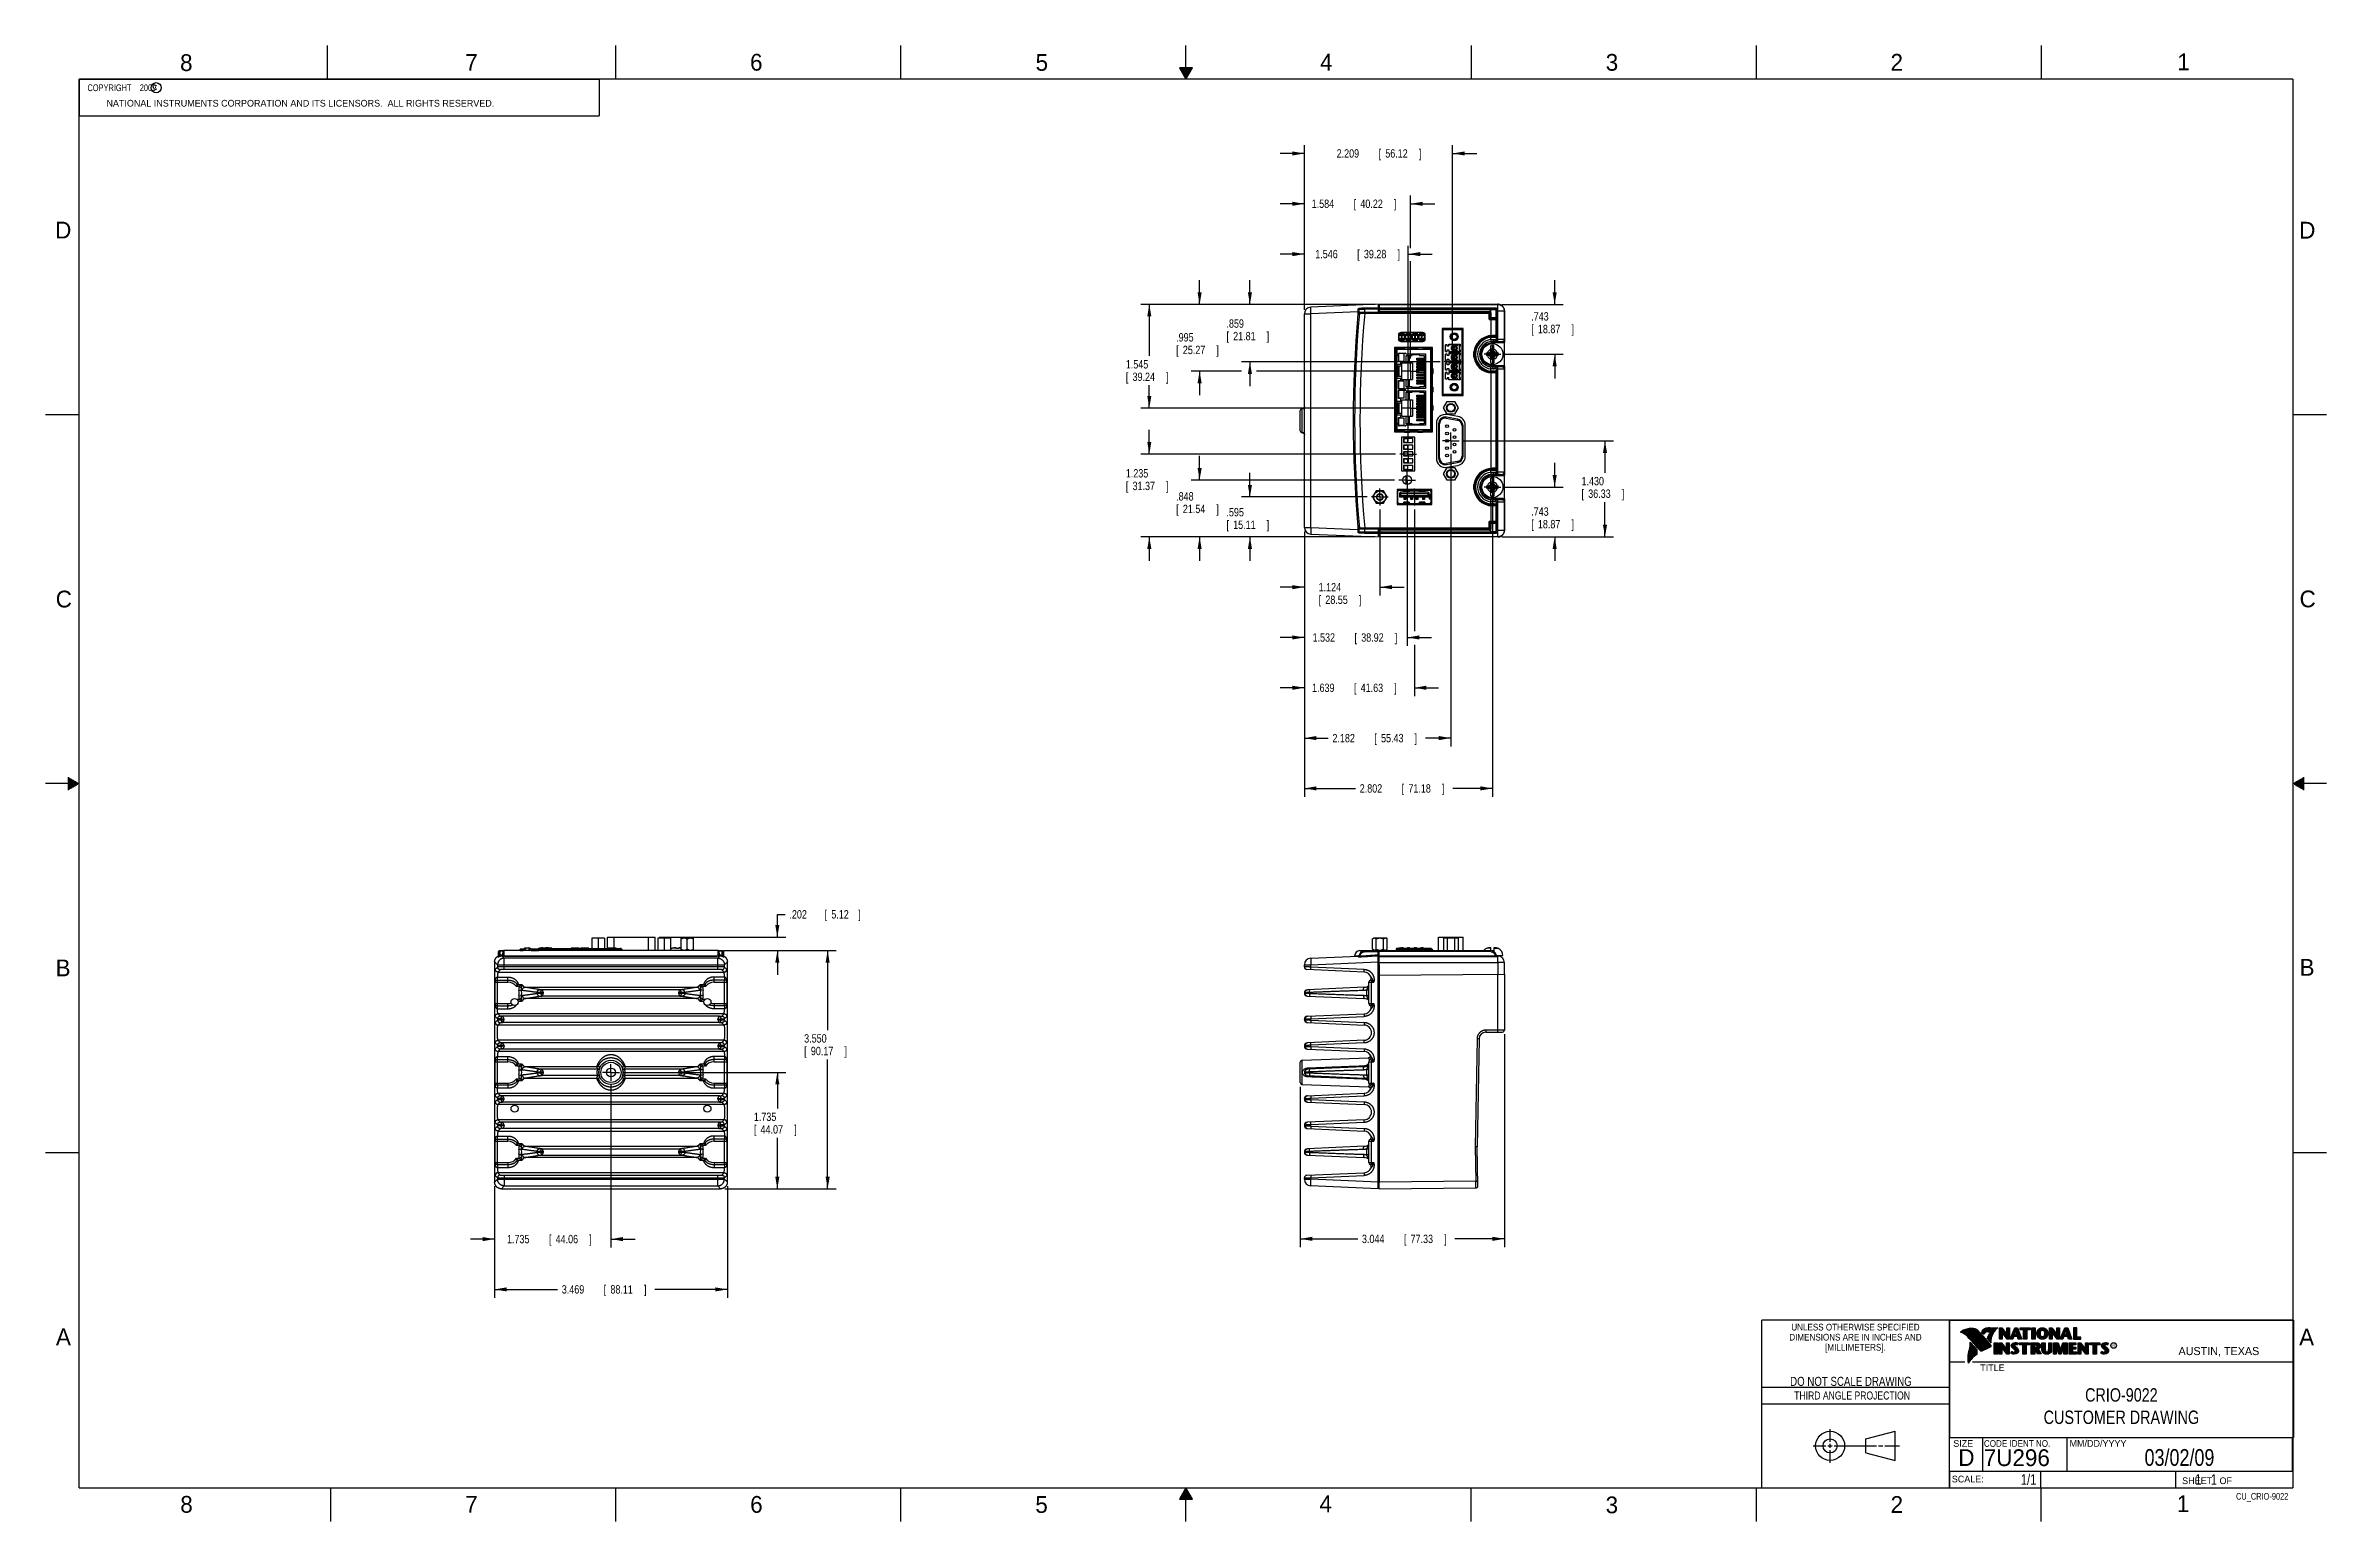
# Model space of a CAD drawing. Header units: inches. Extents: x 0 to 34, y 0 to 22.
import ezdxf
from ezdxf.enums import TextEntityAlignment as Align

# ---------------------------------------------------------------- set-up
doc = ezdxf.new("R2010")
doc.units = ezdxf.units.IN
doc.header["$LTSCALE"] = 1.87
doc.header["$MEASUREMENT"] = 0
doc.linetypes.add('CENTER', pattern=[0.6, 0.375, -0.075, 0.075, -0.075])
doc.layers.get('0').update_dxf_attribs({"linetype": 'CONTINUOUS'})
doc.layers.add('DEFAULT_1', color=7, linetype='CENTER')
doc.layers.add('DIMENSIONS', color=7, linetype='CONTINUOUS')
doc.styles.get("Standard").update_dxf_attribs({"font": 'txt', "width": 0.8})
doc.dimstyles.new('DIMSTYLE_1', dxfattribs={"dimtxt": 0.125, "dimasz": 0.18, "dimexe": 0.18, "dimexo": 0.0625, "dimgap": 0.09, "dimtad": 0, "dimtih": 1, "dimtoh": 1, "dimdec": 3, "dimzin": 4, "dimdsep": 46, "dimtxsty": 'STANDARD', "dimblk": '_FILLED', "dimblk1": '_FILLED', "dimblk2": '_FILLED', "dimcen": 0.09, "dimadec": 0, "dimazin": 0, "dimtp": 0.01, "dimtm": 0.01, "dimtfac": 1, "dimtdec": 3, "dimtofl": 0, "dimtmove": 0, "dimatfit": 3, "dimldrblk": '_FILLED', "dimfxl": 1, "dimtolj": 1, "dimtzin": 4, "dimarcsym": 0})

msp = doc.modelspace()

# ---------------------------------------------------------------- texts
at = {"color": 2, "linetype": 'CONTINUOUS'}
for s, height, p in [('8', 0.25, (2.0046, 21.6213)), ('7', 0.25, (6.2556, 21.6243)), ('6', 0.25, (10.5012, 21.6272)), ('5', 0.25, (14.7577, 21.6247)), ('4', 0.25, (18.9977, 21.6277)), ('3', 0.25, (23.257, 21.6259)), ('2', 0.25, (27.5025, 21.6262)), ('1', 0.25, (31.7781, 21.6326)), ('NATIONAL INSTRUMENTS CORPORATION AND ITS LICENSORS.  ALL RIGHTS RESERVED.', 0.1, (0.9071, 21.0911)), ('c', 0.1, (1.599, 21.3388)), ('D', 0.25, (0.1424, 19.125)), ('D', 0.25, (33.5947, 19.1236)), ('C', 0.25, (0.1508, 13.6246)), ('C', 0.25, (33.6004, 13.6267)), ('B', 0.25, (0.1484, 8.1257)), ('B', 0.25, (33.6006, 8.1345)), ('A', 0.25, (0.1541, 2.6261)), ('A', 0.25, (33.5939, 2.6228)), ('R', 0.042, (30.8076, 2.5994)), ('AUSTIN, TEXAS', 0.12, (31.7957, 2.479)), ('TITLE', 0.1, (28.8397, 2.2397)), ('SIZE', 0.1, (28.4379, 1.1118)), ('MM/DD/YYYY', 0.1, (30.1721, 1.1121)), ('SCALE:', 0.1, (28.4164, 0.5806)), ('8', 0.25, (2.0074, 0.1291)), ('7', 0.25, (6.2553, 0.1287)), ('6', 0.25, (10.5033, 0.1284)), ('5', 0.25, (14.754, 0.1262)), ('4', 0.25, (18.9884, 0.1369)), ('3', 0.25, (23.2555, 0.121)), ('2', 0.25, (27.5035, 0.1263)), ('1', 0.25, (31.7706, 0.139)), ('SHEET   OF', 0.1, (31.8499, 0.5557))]:
    msp.add_text(s, height=height, dxfattribs=at).set_placement(p)
for s, height, width, p in [('DIMENSIONS ARE IN INCHES AND', 0.1, 0.9, (26.9799, 2.6959)), ('UNLESS OTHERWISE SPECIFIED', 0.1, 0.9, (26.9799, 2.8459)), ('[MILLIMETERS].', 0.1, 0.9, (26.9799, 2.5459)), ('THIRD ANGLE PROJECTION', 0.12, 0.8, (26.9296, 1.8168))]:
    msp.add_text(s, height=height, dxfattribs=dict(at, width=width)).set_placement(p, align=Align.CENTER)
at = {"color": 7, "linetype": 'CONTINUOUS', "width": 0.8}
for s, height, p in [('DO NOT SCALE DRAWING', 0.135, (26.9127, 2.0199)), ('03/02/09', 0.25, (31.81, 0.828))]:
    msp.add_text(s, height=height, dxfattribs=at).set_placement(p, align=Align.CENTER)
at = {"color": 7, "linetype": 'CONTINUOUS'}
for s, p in [('D  ', (28.5128, 0.8264)), ('7U296', (28.8928, 0.8245))]:
    msp.add_text(s, height=0.25, dxfattribs=at).set_placement(p)
at = {"color": 2, "linetype": 'CONTINUOUS', "width": 0.9}
msp.add_text('CODE IDENT NO.', height=0.1, dxfattribs=at).set_placement((28.8949, 1.1115))
at = {"color": 7, "linetype": 'CONTINUOUS', "width": 0.8}
msp.add_text('1/1', height=0.15625, dxfattribs=at).set_placement((29.677, 0.5469), align=Align.RIGHT)
at = {"color": 2, "linetype": 'CONTINUOUS', "width": 0.8}
msp.add_text('CU_CRIO-9022', height=0.1, dxfattribs=at).set_placement((33.4328, 0.3236), align=Align.RIGHT)
at = {"color": 2, "linetype": 'CONTINUOUS', "insert": (0.5625, 21.4219), "char_height": 0.1, "width": 1.52, "attachment_point": 1}
msp.add_mtext('  COPYRIGHT    2009', dxfattribs=at)
at = {"color": 7, "linetype": 'CONTINUOUS'}
for s, insert, char_height, width, attachment_point in [('CRIO-9022\\PCUSTOMER DRAWING', (30.9443, 1.9853), 0.2, 2.56, 2), ('     1   1', (31.8125, 0.7031), 0.15625, 1.25, 1)]:
    msp.add_mtext(s, dxfattribs=dict(at, insert=insert, char_height=char_height, width=width, attachment_point=attachment_point))

# ---------------------------------------------------------------- blocks, each defined once
blk = doc.blocks.new('_FILLED')
at = {"color": 0, "linetype": 'BYBLOCK'}
blk.add_solid([(0, 0), (-1, 0.17), (-1, -0.17)], dxfattribs=at)
blk = doc.blocks.new('*D0')
at = {"layer": 'DIMENSIONS', "color": 2, "linetype": 'CONTINUOUS'}
for p, q in [((8.428, 6.506), (8.428, 4.083)), ((6.694, 4.996), (6.694, 4.083)), ((6.694, 4.208), (6.334, 4.208)), ((8.428, 4.208), (8.788, 4.208))]:
    blk.add_line(p, q, dxfattribs=at)
at = {"layer": 'DIMENSIONS', "color": 2, "linetype": 'CONTINUOUS', "xscale": 0.18, "yscale": 0.18, "zscale": 0.18}
blk.add_blockref('_FILLED', (6.694, 4.208), dxfattribs=at)
at = {"layer": 'DIMENSIONS', "color": 2, "linetype": 'CONTINUOUS', "xscale": 0.18, "yscale": 0.18, "zscale": 0.18, "rotation": 180}
blk.add_blockref('_FILLED', (8.428, 4.208), dxfattribs=at)
at = {"layer": 'DIMENSIONS', "color": 2, "linetype": 'CONTINUOUS', "width": 0.8}
for s, p in [('1.735', (6.878, 4.146)), ('[', (7.503, 4.146)), ('44.06', (7.603, 4.146)), (']', (8.103, 4.146))]:
    blk.add_text(s, height=0.125, dxfattribs=at).set_placement(p)
blk = doc.blocks.new('*D1')
at = {"layer": 'DIMENSIONS', "color": 2, "linetype": 'CONTINUOUS'}
for p, q in [((6.694, 4.996), (6.694, 3.333)), ((10.163, 4.996), (10.163, 3.333)), ((6.694, 3.458), (7.633, 3.458)), ((10.163, 3.458), (9.083, 3.458))]:
    blk.add_line(p, q, dxfattribs=at)
at = {"layer": 'DIMENSIONS', "color": 2, "linetype": 'CONTINUOUS', "xscale": 0.18, "yscale": 0.18, "zscale": 0.18, "rotation": 180}
blk.add_blockref('_FILLED', (6.694, 3.458), dxfattribs=at)
at = {"layer": 'DIMENSIONS', "color": 2, "linetype": 'CONTINUOUS', "xscale": 0.18, "yscale": 0.18, "zscale": 0.18}
blk.add_blockref('_FILLED', (10.163, 3.458), dxfattribs=at)
at = {"layer": 'DIMENSIONS', "color": 2, "linetype": 'CONTINUOUS', "width": 0.8}
for s, p in [('3.469', (7.695, 3.396)), ('[', (8.32, 3.396)), ('88.11', (8.42, 3.396)), (']', (8.92, 3.396))]:
    blk.add_text(s, height=0.125, dxfattribs=at).set_placement(p)
blk = doc.blocks.new('*D2')
at = {"layer": 'DIMENSIONS', "color": 2, "linetype": 'CONTINUOUS'}
for p, q in [((8.616, 6.693), (11.033, 6.693)), ((10.908, 6.693), (10.908, 6.156)), ((10.908, 4.958), (10.908, 5.719)), ((10.125, 4.958), (11.033, 4.958))]:
    blk.add_line(p, q, dxfattribs=at)
at = {"layer": 'DIMENSIONS', "color": 2, "linetype": 'CONTINUOUS', "xscale": 0.18, "yscale": 0.18, "zscale": 0.18}
for p, rotation in [((10.908, 6.693), 90), ((10.908, 4.958), 270)]:
    blk.add_blockref('_FILLED', p, dxfattribs=dict(at, rotation=rotation))
at = {"layer": 'DIMENSIONS', "color": 2, "linetype": 'CONTINUOUS', "width": 0.8}
for s, p in [('1.735', (10.558, 5.969)), ('[', (10.558, 5.781)), ('44.07', (10.658, 5.781)), (']', (11.158, 5.781))]:
    blk.add_text(s, height=0.125, dxfattribs=at).set_placement(p)
blk = doc.blocks.new('*D3')
at = {"layer": 'DIMENSIONS', "color": 2, "linetype": 'CONTINUOUS'}
for p, q in [((10.106, 8.508), (11.783, 8.508)), ((11.658, 8.508), (11.658, 7.325)), ((11.658, 4.958), (11.658, 6.887)), ((10.125, 4.958), (11.783, 4.958))]:
    blk.add_line(p, q, dxfattribs=at)
at = {"layer": 'DIMENSIONS', "color": 2, "linetype": 'CONTINUOUS', "xscale": 0.18, "yscale": 0.18, "zscale": 0.18}
for p, rotation in [((11.658, 8.508), 90), ((11.658, 4.958), 270)]:
    blk.add_blockref('_FILLED', p, dxfattribs=dict(at, rotation=rotation))
at = {"layer": 'DIMENSIONS', "color": 2, "linetype": 'CONTINUOUS', "width": 0.8}
for s, p in [('3.550', (11.308, 7.137)), ('[', (11.308, 6.95)), ('90.17', (11.408, 6.95)), (']', (11.908, 6.95))]:
    blk.add_text(s, height=0.125, dxfattribs=at).set_placement(p)
blk = doc.blocks.new('*D4')
at = {"layer": 'DIMENSIONS', "color": 2, "linetype": 'CONTINUOUS'}
for p, q in [((21.748, 7.262), (21.748, 4.087)), ((18.703, 6.48), (18.703, 4.087)), ((18.703, 4.212), (19.56, 4.212)), ((21.748, 4.212), (21.01, 4.212))]:
    blk.add_line(p, q, dxfattribs=at)
at = {"layer": 'DIMENSIONS', "color": 2, "linetype": 'CONTINUOUS', "xscale": 0.18, "yscale": 0.18, "zscale": 0.18, "rotation": 180}
blk.add_blockref('_FILLED', (18.703, 4.212), dxfattribs=at)
at = {"layer": 'DIMENSIONS', "color": 2, "linetype": 'CONTINUOUS', "xscale": 0.18, "yscale": 0.18, "zscale": 0.18}
blk.add_blockref('_FILLED', (21.748, 4.212), dxfattribs=at)
at = {"layer": 'DIMENSIONS', "color": 2, "linetype": 'CONTINUOUS', "width": 0.8}
for s, p in [('3.044', (19.623, 4.149)), ('[', (20.248, 4.149)), ('77.33', (20.348, 4.149)), (']', (20.848, 4.149))]:
    blk.add_text(s, height=0.125, dxfattribs=at).set_placement(p)
blk = doc.blocks.new('*D5')
at = {"layer": 'DIMENSIONS', "color": 2, "linetype": 'CONTINUOUS'}
for p, q in [((19.89, 15.084), (19.89, 13.802)), ((18.765, 14.756), (18.765, 13.802)), ((18.765, 13.927), (18.405, 13.927)), ((19.89, 13.927), (20.25, 13.927))]:
    blk.add_line(p, q, dxfattribs=at)
at = {"layer": 'DIMENSIONS', "color": 2, "linetype": 'CONTINUOUS', "xscale": 0.18, "yscale": 0.18, "zscale": 0.18}
blk.add_blockref('_FILLED', (18.765, 13.927), dxfattribs=at)
at = {"layer": 'DIMENSIONS', "color": 2, "linetype": 'CONTINUOUS', "xscale": 0.18, "yscale": 0.18, "zscale": 0.18, "rotation": 180}
blk.add_blockref('_FILLED', (19.89, 13.927), dxfattribs=at)
at = {"layer": 'DIMENSIONS', "color": 2, "linetype": 'CONTINUOUS', "width": 0.8}
for s, p in [('1.124', (18.977, 13.864)), ('[', (18.977, 13.677)), ('28.55', (19.077, 13.677)), (']', (19.577, 13.677))]:
    blk.add_text(s, height=0.125, dxfattribs=at).set_placement(p)
blk = doc.blocks.new('*D6')
at = {"layer": 'DIMENSIONS', "color": 2, "linetype": 'CONTINUOUS'}
for p, q in [((21.568, 15.232), (21.568, 10.802)), ((18.765, 14.756), (18.765, 10.802)), ((18.765, 10.927), (19.527, 10.927)), ((21.568, 10.927), (20.977, 10.927))]:
    blk.add_line(p, q, dxfattribs=at)
at = {"layer": 'DIMENSIONS', "color": 2, "linetype": 'CONTINUOUS', "xscale": 0.18, "yscale": 0.18, "zscale": 0.18, "rotation": 180}
blk.add_blockref('_FILLED', (18.765, 10.927), dxfattribs=at)
at = {"layer": 'DIMENSIONS', "color": 2, "linetype": 'CONTINUOUS', "xscale": 0.18, "yscale": 0.18, "zscale": 0.18}
blk.add_blockref('_FILLED', (21.568, 10.927), dxfattribs=at)
at = {"layer": 'DIMENSIONS', "color": 2, "linetype": 'CONTINUOUS', "width": 0.8}
for s, p in [('2.802', (19.59, 10.864)), ('[', (20.215, 10.864)), ('71.18', (20.315, 10.864)), (']', (20.815, 10.864))]:
    blk.add_text(s, height=0.125, dxfattribs=at).set_placement(p)
blk = doc.blocks.new('*D7')
at = {"layer": 'DIMENSIONS', "color": 2, "linetype": 'CONTINUOUS'}
for p, q in [((22.496, 15.419), (22.496, 15.779)), ((21.755, 15.419), (22.621, 15.419)), ((21.709, 14.677), (22.621, 14.677)), ((22.496, 14.677), (22.496, 14.317))]:
    blk.add_line(p, q, dxfattribs=at)
at = {"layer": 'DIMENSIONS', "color": 2, "linetype": 'CONTINUOUS', "xscale": 0.18, "yscale": 0.18, "zscale": 0.18}
for p, rotation in [((22.496, 15.419), 270), ((22.496, 14.677), 90)]:
    blk.add_blockref('_FILLED', p, dxfattribs=dict(at, rotation=rotation))
at = {"layer": 'DIMENSIONS', "color": 2, "linetype": 'CONTINUOUS', "width": 0.8}
for s, p in [('.743', (22.146, 14.991)), ('[', (22.146, 14.804)), ('18.87', (22.246, 14.804)), (']', (22.746, 14.804))]:
    blk.add_text(s, height=0.125, dxfattribs=at).set_placement(p)
blk = doc.blocks.new('*D8')
at = {"layer": 'DIMENSIONS', "color": 2, "linetype": 'CONTINUOUS'}
for p, q in [((22.496, 18.142), (22.496, 18.502)), ((21.709, 18.142), (22.621, 18.142)), ((21.755, 17.399), (22.621, 17.399)), ((22.496, 17.399), (22.496, 17.039))]:
    blk.add_line(p, q, dxfattribs=at)
at = {"layer": 'DIMENSIONS', "color": 2, "linetype": 'CONTINUOUS', "xscale": 0.18, "yscale": 0.18, "zscale": 0.18}
for p, rotation in [((22.496, 18.142), 270), ((22.496, 17.399), 90)]:
    blk.add_blockref('_FILLED', p, dxfattribs=dict(at, rotation=rotation))
at = {"layer": 'DIMENSIONS', "color": 2, "linetype": 'CONTINUOUS', "width": 0.8}
for s, p in [('.743', (22.146, 17.901)), ('[', (22.146, 17.713)), ('18.87', (22.246, 17.713)), (']', (22.746, 17.713))]:
    blk.add_text(s, height=0.125, dxfattribs=at).set_placement(p)
blk = doc.blocks.new('*D9')
at = {"layer": 'DIMENSIONS', "color": 2, "linetype": 'CONTINUOUS'}
for p, q in [((17.953, 15.271), (17.953, 15.631)), ((19.702, 15.271), (17.828, 15.271)), ((19.818, 14.677), (17.828, 14.677)), ((17.953, 14.677), (17.953, 14.317))]:
    blk.add_line(p, q, dxfattribs=at)
at = {"layer": 'DIMENSIONS', "color": 2, "linetype": 'CONTINUOUS', "xscale": 0.18, "yscale": 0.18, "zscale": 0.18}
for p, rotation in [((17.953, 15.271), 270), ((17.953, 14.677), 90)]:
    blk.add_blockref('_FILLED', p, dxfattribs=dict(at, rotation=rotation))
at = {"layer": 'DIMENSIONS', "color": 2, "linetype": 'CONTINUOUS', "width": 0.8}
for s, p in [('.595', (17.603, 14.982)), ('[', (17.603, 14.795)), ('15.11', (17.703, 14.795)), (']', (18.203, 14.795))]:
    blk.add_text(s, height=0.125, dxfattribs=at).set_placement(p)
blk = doc.blocks.new('*D10')
at = {"layer": 'DIMENSIONS', "color": 2, "linetype": 'CONTINUOUS'}
for p, q in [((20.948, 15.914), (20.948, 11.552)), ((18.765, 14.756), (18.765, 11.552)), ((18.765, 11.677), (19.12, 11.677)), ((20.948, 11.677), (20.57, 11.677))]:
    blk.add_line(p, q, dxfattribs=at)
at = {"layer": 'DIMENSIONS', "color": 2, "linetype": 'CONTINUOUS', "xscale": 0.18, "yscale": 0.18, "zscale": 0.18, "rotation": 180}
blk.add_blockref('_FILLED', (18.765, 11.677), dxfattribs=at)
at = {"layer": 'DIMENSIONS', "color": 2, "linetype": 'CONTINUOUS', "xscale": 0.18, "yscale": 0.18, "zscale": 0.18}
blk.add_blockref('_FILLED', (20.948, 11.677), dxfattribs=at)
at = {"layer": 'DIMENSIONS', "color": 2, "linetype": 'CONTINUOUS', "width": 0.8}
for s, p in [('2.182', (19.183, 11.614)), ('[', (19.808, 11.614)), ('55.43', (19.908, 11.614)), (']', (20.408, 11.614))]:
    blk.add_text(s, height=0.125, dxfattribs=at).set_placement(p)
blk = doc.blocks.new('*D11')
at = {"layer": 'DIMENSIONS', "color": 2, "linetype": 'CONTINUOUS'}
for p, q in [((20.404, 15.084), (20.404, 13.272)), ((18.765, 14.756), (18.765, 12.302)), ((20.404, 13.067), (20.404, 12.302)), ((18.765, 12.427), (18.405, 12.427)), ((20.404, 12.427), (20.764, 12.427))]:
    blk.add_line(p, q, dxfattribs=at)
at = {"layer": 'DIMENSIONS', "color": 2, "linetype": 'CONTINUOUS', "xscale": 0.18, "yscale": 0.18, "zscale": 0.18}
blk.add_blockref('_FILLED', (18.765, 12.427), dxfattribs=at)
at = {"layer": 'DIMENSIONS', "color": 2, "linetype": 'CONTINUOUS', "xscale": 0.18, "yscale": 0.18, "zscale": 0.18, "rotation": 180}
blk.add_blockref('_FILLED', (20.404, 12.427), dxfattribs=at)
at = {"layer": 'DIMENSIONS', "color": 2, "linetype": 'CONTINUOUS', "width": 0.8}
for s, p in [('1.639', (18.879, 12.364)), ('[', (19.504, 12.364)), ('41.63', (19.604, 12.364)), (']', (20.104, 12.364))]:
    blk.add_text(s, height=0.125, dxfattribs=at).set_placement(p)
blk = doc.blocks.new('*D12')
at = {"layer": 'DIMENSIONS', "color": 2, "linetype": 'CONTINUOUS'}
for p, q in [((17.203, 18.142), (17.203, 18.502)), ((19.818, 18.142), (17.078, 18.142)), ((17.829, 17.147), (17.078, 17.147)), ((17.203, 17.147), (17.203, 16.787)), ((20.161, 17.147), (18.052, 17.147))]:
    blk.add_line(p, q, dxfattribs=at)
at = {"layer": 'DIMENSIONS', "color": 2, "linetype": 'CONTINUOUS', "xscale": 0.18, "yscale": 0.18, "zscale": 0.18}
for p, rotation in [((17.203, 18.142), 270), ((17.203, 17.147), 90)]:
    blk.add_blockref('_FILLED', p, dxfattribs=dict(at, rotation=rotation))
at = {"layer": 'DIMENSIONS', "color": 2, "linetype": 'CONTINUOUS', "width": 0.8}
for s, p in [('.995', (16.853, 17.589)), ('[', (16.853, 17.401)), ('25.27', (16.953, 17.401)), (']', (17.453, 17.401))]:
    blk.add_text(s, height=0.125, dxfattribs=at).set_placement(p)
blk = doc.blocks.new('*D13')
at = {"layer": 'DIMENSIONS', "color": 2, "linetype": 'CONTINUOUS'}
for p, q in [((19.818, 18.142), (16.328, 18.142)), ((16.453, 18.142), (16.453, 17.375)), ((16.453, 16.597), (16.453, 16.937)), ((20.161, 16.597), (16.328, 16.597))]:
    blk.add_line(p, q, dxfattribs=at)
at = {"layer": 'DIMENSIONS', "color": 2, "linetype": 'CONTINUOUS', "xscale": 0.18, "yscale": 0.18, "zscale": 0.18}
for p, rotation in [((16.453, 18.142), 90), ((16.453, 16.597), 270)]:
    blk.add_blockref('_FILLED', p, dxfattribs=dict(at, rotation=rotation))
at = {"layer": 'DIMENSIONS', "color": 2, "linetype": 'CONTINUOUS', "width": 0.8}
for s, p in [('[', (16.103, 17)), ('1.545', (16.103, 17.187)), ('39.24', (16.203, 17)), (']', (16.703, 17))]:
    blk.add_text(s, height=0.125, dxfattribs=at).set_placement(p)
blk = doc.blocks.new('*D14')
at = {"layer": 'DIMENSIONS', "color": 2, "linetype": 'CONTINUOUS'}
for p, q in [((18.765, 18.063), (18.765, 19.767)), ((20.349, 18.98), (20.349, 19.767)), ((18.765, 19.642), (18.405, 19.642)), ((20.349, 19.642), (20.709, 19.642)), ((20.349, 17.335), (20.349, 18.789))]:
    blk.add_line(p, q, dxfattribs=at)
at = {"layer": 'DIMENSIONS', "color": 2, "linetype": 'CONTINUOUS', "xscale": 0.18, "yscale": 0.18, "zscale": 0.18}
blk.add_blockref('_FILLED', (18.765, 19.642), dxfattribs=at)
at = {"layer": 'DIMENSIONS', "color": 2, "linetype": 'CONTINUOUS', "xscale": 0.18, "yscale": 0.18, "zscale": 0.18, "rotation": 180}
blk.add_blockref('_FILLED', (20.349, 19.642), dxfattribs=at)
at = {"layer": 'DIMENSIONS', "color": 2, "linetype": 'CONTINUOUS', "width": 0.8}
for s, p in [('1.584', (18.874, 19.58)), ('[', (19.499, 19.58)), ('40.22', (19.599, 19.58)), (']', (20.099, 19.58))]:
    blk.add_text(s, height=0.125, dxfattribs=at).set_placement(p)
blk = doc.blocks.new('*D15')
at = {"layer": 'DIMENSIONS', "color": 2, "linetype": 'CONTINUOUS'}
for p, q in [((21.135, 16.107), (23.371, 16.107)), ((23.246, 16.107), (23.246, 15.633)), ((23.246, 14.677), (23.246, 15.195)), ((21.709, 14.677), (23.371, 14.677))]:
    blk.add_line(p, q, dxfattribs=at)
at = {"layer": 'DIMENSIONS', "color": 2, "linetype": 'CONTINUOUS', "xscale": 0.18, "yscale": 0.18, "zscale": 0.18}
for p, rotation in [((23.246, 16.107), 90), ((23.246, 14.677), 270)]:
    blk.add_blockref('_FILLED', p, dxfattribs=dict(at, rotation=rotation))
at = {"layer": 'DIMENSIONS', "color": 2, "linetype": 'CONTINUOUS', "width": 0.8}
for s, p in [('1.430', (22.896, 15.445)), ('[', (22.896, 15.258)), ('36.33', (22.996, 15.258)), (']', (23.496, 15.258))]:
    blk.add_text(s, height=0.125, dxfattribs=at).set_placement(p)
blk = doc.blocks.new('*D16')
at = {"layer": 'DIMENSIONS', "color": 2, "linetype": 'CONTINUOUS'}
for p, q in [((17.203, 15.524), (17.203, 15.884)), ((20.11, 15.524), (17.078, 15.524)), ((19.818, 14.677), (17.078, 14.677)), ((17.203, 14.677), (17.203, 14.317))]:
    blk.add_line(p, q, dxfattribs=at)
at = {"layer": 'DIMENSIONS', "color": 2, "linetype": 'CONTINUOUS', "xscale": 0.18, "yscale": 0.18, "zscale": 0.18}
for p, rotation in [((17.203, 15.524), 270), ((17.203, 14.677), 90)]:
    blk.add_blockref('_FILLED', p, dxfattribs=dict(at, rotation=rotation))
at = {"layer": 'DIMENSIONS', "color": 2, "linetype": 'CONTINUOUS', "width": 0.8}
for s, p in [('.848', (16.853, 15.218)), ('[', (16.853, 15.031)), ('21.54', (16.953, 15.031)), (']', (17.453, 15.031))]:
    blk.add_text(s, height=0.125, dxfattribs=at).set_placement(p)
blk = doc.blocks.new('*D17')
at = {"layer": 'DIMENSIONS', "color": 2, "linetype": 'CONTINUOUS'}
for p, q in [((20.298, 15.337), (20.298, 13.052)), ((18.765, 14.756), (18.765, 13.052)), ((18.765, 13.177), (18.405, 13.177)), ((20.298, 13.177), (20.658, 13.177))]:
    blk.add_line(p, q, dxfattribs=at)
at = {"layer": 'DIMENSIONS', "color": 2, "linetype": 'CONTINUOUS', "xscale": 0.18, "yscale": 0.18, "zscale": 0.18}
blk.add_blockref('_FILLED', (18.765, 13.177), dxfattribs=at)
at = {"layer": 'DIMENSIONS', "color": 2, "linetype": 'CONTINUOUS', "xscale": 0.18, "yscale": 0.18, "zscale": 0.18, "rotation": 180}
blk.add_blockref('_FILLED', (20.298, 13.177), dxfattribs=at)
at = {"layer": 'DIMENSIONS', "color": 2, "linetype": 'CONTINUOUS', "width": 0.8}
for s, p in [('1.532', (18.887, 13.114)), ('[', (19.512, 13.114)), ('38.92', (19.612, 13.114)), (']', (20.112, 13.114))]:
    blk.add_text(s, height=0.125, dxfattribs=at).set_placement(p)
blk = doc.blocks.new('*D18')
at = {"layer": 'DIMENSIONS', "color": 2, "linetype": 'CONTINUOUS'}
for p, q in [((18.765, 18.063), (18.765, 20.517)), ((20.975, 17.471), (20.975, 20.517)), ((18.765, 20.392), (18.405, 20.392)), ((20.975, 20.392), (21.335, 20.392))]:
    blk.add_line(p, q, dxfattribs=at)
at = {"layer": 'DIMENSIONS', "color": 2, "linetype": 'CONTINUOUS', "xscale": 0.18, "yscale": 0.18, "zscale": 0.18}
blk.add_blockref('_FILLED', (18.765, 20.392), dxfattribs=at)
at = {"layer": 'DIMENSIONS', "color": 2, "linetype": 'CONTINUOUS', "xscale": 0.18, "yscale": 0.18, "zscale": 0.18, "rotation": 180}
blk.add_blockref('_FILLED', (20.975, 20.392), dxfattribs=at)
at = {"layer": 'DIMENSIONS', "color": 2, "linetype": 'CONTINUOUS', "width": 0.8}
for s, p in [('2.209', (19.246, 20.33)), ('[', (19.871, 20.33)), ('56.12', (19.971, 20.33)), (']', (20.471, 20.33))]:
    blk.add_text(s, height=0.125, dxfattribs=at).set_placement(p)
blk = doc.blocks.new('*D19')
at = {"layer": 'DIMENSIONS', "color": 2, "linetype": 'CONTINUOUS'}
for p, q in [((17.953, 18.142), (17.953, 18.502)), ((19.818, 18.142), (17.828, 18.142)), ((20.787, 17.284), (17.828, 17.284)), ((17.953, 17.284), (17.953, 16.924))]:
    blk.add_line(p, q, dxfattribs=at)
at = {"layer": 'DIMENSIONS', "color": 2, "linetype": 'CONTINUOUS', "xscale": 0.18, "yscale": 0.18, "zscale": 0.18}
for p, rotation in [((17.953, 18.142), 270), ((17.953, 17.284), 90)]:
    blk.add_blockref('_FILLED', p, dxfattribs=dict(at, rotation=rotation))
at = {"layer": 'DIMENSIONS', "color": 2, "linetype": 'CONTINUOUS', "width": 0.8}
for s, p in [('[', (17.603, 17.607)), ('.859', (17.603, 17.794)), ('21.81', (17.703, 17.607)), (']', (18.203, 17.607))]:
    blk.add_text(s, height=0.125, dxfattribs=at).set_placement(p)
blk = doc.blocks.new('*D20')
at = {"layer": 'DIMENSIONS', "color": 2, "linetype": 'CONTINUOUS'}
for p, q in [((16.453, 15.911), (16.453, 16.271)), ((20.124, 15.911), (16.328, 15.911)), ((19.818, 14.677), (16.328, 14.677)), ((16.453, 14.677), (16.453, 14.317))]:
    blk.add_line(p, q, dxfattribs=at)
at = {"layer": 'DIMENSIONS', "color": 2, "linetype": 'CONTINUOUS', "xscale": 0.18, "yscale": 0.18, "zscale": 0.18}
for p, rotation in [((16.453, 15.911), 270), ((16.453, 14.677), 90)]:
    blk.add_blockref('_FILLED', p, dxfattribs=dict(at, rotation=rotation))
at = {"layer": 'DIMENSIONS', "color": 2, "linetype": 'CONTINUOUS', "width": 0.8}
for s, p in [('1.235', (16.103, 15.562)), ('[', (16.103, 15.374)), ('31.37', (16.203, 15.374)), (']', (16.703, 15.374))]:
    blk.add_text(s, height=0.125, dxfattribs=at).set_placement(p)
blk = doc.blocks.new('*D21')
at = {"layer": 'DIMENSIONS', "color": 2, "linetype": 'CONTINUOUS'}
for p, q in [((18.765, 18.892), (18.405, 18.892)), ((18.765, 18.063), (18.765, 19.017)), ((20.312, 16.099), (20.312, 19.017)), ((20.312, 18.892), (20.672, 18.892))]:
    blk.add_line(p, q, dxfattribs=at)
at = {"layer": 'DIMENSIONS', "color": 2, "linetype": 'CONTINUOUS', "xscale": 0.18, "yscale": 0.18, "zscale": 0.18}
blk.add_blockref('_FILLED', (18.765, 18.892), dxfattribs=at)
at = {"layer": 'DIMENSIONS', "color": 2, "linetype": 'CONTINUOUS', "xscale": 0.18, "yscale": 0.18, "zscale": 0.18, "rotation": 180}
blk.add_blockref('_FILLED', (20.312, 18.892), dxfattribs=at)
at = {"layer": 'DIMENSIONS', "color": 2, "linetype": 'CONTINUOUS', "width": 0.8}
for s, p in [('1.546', (18.927, 18.83)), ('[', (19.552, 18.83)), ('39.28', (19.652, 18.83)), (']', (20.152, 18.83))]:
    blk.add_text(s, height=0.125, dxfattribs=at).set_placement(p)
blk = doc.blocks.new('*D22')
at = {"layer": 'DIMENSIONS', "color": 2, "linetype": 'CONTINUOUS'}
for p, q in [((10.908, 8.71), (10.908, 9.049)), ((10.908, 9.049), (11.026, 9.049)), ((9.147, 8.71), (11.033, 8.71)), ((10.106, 8.508), (11.033, 8.508)), ((10.908, 8.508), (10.908, 8.148))]:
    blk.add_line(p, q, dxfattribs=at)
at = {"layer": 'DIMENSIONS', "color": 2, "linetype": 'CONTINUOUS', "xscale": 0.18, "yscale": 0.18, "zscale": 0.18}
for p, rotation in [((10.908, 8.71), 270), ((10.908, 8.508), 90)]:
    blk.add_blockref('_FILLED', p, dxfattribs=dict(at, rotation=rotation))
at = {"layer": 'DIMENSIONS', "color": 2, "linetype": 'CONTINUOUS', "width": 0.8}
for s, p in [('.202', (11.088, 8.987)), ('[', (11.613, 8.987)), ('5.12', (11.713, 8.987)), (']', (12.113, 8.987))]:
    blk.add_text(s, height=0.125, dxfattribs=at).set_placement(p)

# ---------------------------------------------------------------- dimensions: what is measured, and where the dimension line sits
at = {"layer": 'DIMENSIONS', "color": 2, "linetype": 'CONTINUOUS'}
for base, p1, p2, picture, middle in [((20.9747, 20.3922), (18.7654, 18.0626), (20.9747, 17.4712), '*D18', (19.9084, 20.3922)), ((20.3489, 19.64224), (18.76536, 18.06262), (20.3489, 17.33496), '*D14', (19.53669, 19.64224)), ((20.3117, 18.8922), (18.7654, 18.0626), (20.3117, 16.099), '*D21', (19.5893, 18.8922)), ((20.9477, 11.6765), (18.7654, 14.7561), (20.9477, 15.9145), '*D10', (19.8451, 11.6765)), ((20.2977, 13.1765), (18.7654, 14.7561), (20.2977, 15.3368), '*D17', (19.5495, 13.1765)), ((19.8896, 13.9265), (18.7654, 14.7561), (19.8896, 15.0838), '*D5', (19.3266, 13.8328)), ((20.4044, 12.4265), (18.7654, 14.7561), (20.4044, 15.0837), '*D11', (19.5412, 12.4265)), ((21.5677, 10.9265), (18.7654, 14.7561), (21.5677, 15.2318), '*D6', (20.2524, 10.9265)), ((21.7477, 4.2117), (18.7034, 6.4796), (21.7477, 7.262), '*D4', (20.2854, 4.2117)), ((8.428184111, 4.2081686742), (6.693684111, 4.9955734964), (8.428184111, 6.5055686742), '*D0', (7.5409319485, 4.2081686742)), ((10.1627, 3.4582), (6.6937, 4.9956), (10.1627, 4.9956), '*D1', (8.358, 3.4582))]:
    dim = msp.add_linear_dim(base=base, p1=p1, p2=p2, dimstyle='DIMSTYLE_1', dxfattribs=at)
    dim.commit()
    dim.dimension.update_dxf_attribs({"geometry": picture, "text_midpoint": middle, "dimtype": 160})
for base, p1, p2, angle, picture, middle in [((17.2034, 17.1474), (19.8182, 18.1422), (20.1614, 17.1474), 270, '*D12', (17.2034, 17.5576)), ((17.9534, 18.1422), (20.7871, 17.2836), (19.8182, 18.1422), 90, '*D19', (17.9534, 17.7632)), ((22.4962, 18.1422), (21.7553, 17.3994), (21.7087, 18.1422), 90, '*D8', (22.4962, 17.8696)), ((16.4534, 18.1422), (20.1614, 16.5973), (19.8182, 18.1422), 90, '*D13', (16.4534, 17.1561)), ((16.4534, 14.6765), (20.1241, 15.9114), (19.8182, 14.6765), 270, '*D20', (16.4534, 15.5304)), ((23.24619, 14.6765), (21.13528, 16.10695), (21.70869, 14.6765), 270, '*D15', (23.24619, 15.41422)), ((17.2034, 14.6765), (20.1101, 15.5244), (19.8182, 14.6765), 270, '*D16', (17.2034, 15.1868)), ((22.4962, 14.6765), (21.7553, 15.4194), (21.7087, 14.6765), 270, '*D7', (22.4962, 14.9602)), ((17.9534, 14.6765), (19.702, 15.2714), (19.8182, 14.6765), 270, '*D9', (17.9534, 14.951)), ((10.9082, 8.5082), (9.1474, 8.7099), (10.1057, 8.5082), 270, '*D22', (11.6507, 9.0492)), ((11.6582, 8.5082), (10.1253, 4.9582), (10.1057, 8.5082), 90, '*D3', (11.6582, 7.1061)), ((10.9082, 6.6932), (10.1253, 4.9582), (8.6158, 6.6932), 90, '*D2', (10.9082, 5.9373))]:
    dim = msp.add_linear_dim(base=base, p1=p1, p2=p2, angle=angle, dimstyle='DIMSTYLE_1', dxfattribs=at)
    dim.commit()
    dim.dimension.update_dxf_attribs({"geometry": picture, "text_midpoint": middle, "dimtype": 160})

# ---------------------------------------------------------------- linework, layer by layer
at = {"color": 2, "linetype": 'CONTINUOUS'}
for p, q in [((4.2, 21.5), (4.2, 22)), ((8.5, 21.5), (8.5, 22)), ((12.75, 21.5), (12.75, 22)), ((17, 21.5), (17, 22)), ((21.25, 22), (21.25, 21.5)), ((25.5, 22), (25.5, 21.5)), ((29.75, 22), (29.75, 21.5)), ((0.5, 21.5), (8.25, 21.5)), ((0.5, 21.5), (0.5, 20.9531)), ((8.25, 21.5), (8.25, 20.9531)), ((16.902, 21.6697), (17, 21.5)), ((17.098, 21.6697), (16.902, 21.6697)), ((16.9076, 21.66), (17.0924, 21.66)), ((16.9134, 21.65), (17.0866, 21.65)), ((16.9192, 21.64), (17.0808, 21.64)), ((16.925, 21.63), (17.0751, 21.63)), ((16.9307, 21.62), (17.0693, 21.62)), ((16.9365, 21.61), (17.0635, 21.61)), ((16.9423, 21.6), (17.0578, 21.6)), ((16.9481, 21.59), (17.052, 21.59)), ((16.9538, 21.58), (17.0462, 21.58)), ((16.9596, 21.57), (17.0404, 21.57)), ((16.9654, 21.56), (17.0347, 21.56)), ((16.9712, 21.55), (17.0289, 21.55)), ((16.9769, 21.54), (17.0231, 21.54)), ((16.9827, 21.53), (17.0173, 21.53)), ((16.9885, 21.52), (17.0116, 21.52)), ((16.9942, 21.51), (17.0058, 21.51)), ((17, 21.5), (17.098, 21.6697)), ((0.5, 20.9531), (8.25, 20.9531)), ((0, 16.5), (0.5, 16.5)), ((33.5, 16.5), (34, 16.5)), ((0.5, 11), (0, 11)), ((0.3303, 11.09), (0.3441, 11.09)), ((0.3303, 11.08), (0.3614, 11.08)), ((0.3303, 11.07), (0.3788, 11.07)), ((0.3303, 11.06), (0.3961, 11.06)), ((0.3303, 11.05), (0.4134, 11.05)), ((0.3303, 11.04), (0.4307, 11.04)), ((0.3303, 11.03), (0.448, 11.03)), ((0.3303, 11.02), (0.4654, 11.02)), ((0.3303, 11.01), (0.4827, 11.01)), ((0.3303, 10.99), (0.4827, 10.99)), ((0.3303, 10.98), (0.4654, 10.98)), ((0.3303, 10.97), (0.448, 10.97)), ((0.3303, 10.96), (0.4307, 10.96)), ((0.3303, 10.95), (0.4134, 10.95)), ((0.3303, 10.94), (0.3961, 10.94)), ((0.3303, 10.93), (0.3788, 10.93)), ((0.3303, 10.92), (0.3614, 10.92)), ((0.3303, 10.91), (0.3441, 10.91)), ((34, 11), (33.5, 11)), ((33.5173, 11.01), (33.6697, 11.01)), ((33.5173, 10.99), (33.6697, 10.99)), ((33.5347, 11.02), (33.6697, 11.02)), ((33.5347, 10.98), (33.6697, 10.98)), ((33.552, 11.03), (33.6697, 11.03)), ((33.552, 10.97), (33.6697, 10.97)), ((33.5693, 11.04), (33.6697, 11.04)), ((33.5693, 10.96), (33.6697, 10.96)), ((33.5866, 11.05), (33.6697, 11.05)), ((33.5866, 10.95), (33.6697, 10.95)), ((33.6039, 11.06), (33.6697, 11.06)), ((33.6039, 10.94), (33.6697, 10.94)), ((33.6213, 11.07), (33.6697, 11.07)), ((33.6213, 10.93), (33.6697, 10.93)), ((33.6386, 11.08), (33.6697, 11.08)), ((33.6386, 10.92), (33.6697, 10.92)), ((33.6559, 11.09), (33.6697, 11.09)), ((33.6559, 10.91), (33.6697, 10.91)), ((0, 5.5), (0.5, 5.5)), ((33.5, 5.5), (34, 5.5)), ((28.3793, 3.0003), (33.5093, 3.0003)), ((28.3793, 3.0003), (28.3793, 1.2503)), ((28.556, 2.8217), (28.556, 2.8246)), ((28.5629, 2.8193), (28.5629, 2.8291)), ((28.5698, 2.8166), (28.5698, 2.8333)), ((28.5766, 2.8137), (28.5766, 2.8374)), ((28.5835, 2.8105), (28.5835, 2.8412)), ((28.5904, 2.8071), (28.5904, 2.8449)), ((28.5972, 2.8034), (28.5972, 2.8479)), ((28.6041, 2.7994), (28.6041, 2.8508)), ((28.6109, 2.7952), (28.6109, 2.8535)), ((28.6178, 2.7906), (28.6178, 2.856)), ((28.6247, 2.7856), (28.6247, 2.8584)), ((28.6315, 2.7803), (28.6315, 2.8606)), ((28.6384, 2.7747), (28.6384, 2.8626)), ((28.6453, 2.7685), (28.6453, 2.8645)), ((28.6521, 2.762), (28.6521, 2.8662)), ((28.659, 2.7548), (28.659, 2.8679)), ((28.6659, 2.7474), (28.6659, 2.8695)), ((28.6727, 2.7398), (28.6727, 2.8708)), ((28.6796, 2.7323), (28.6796, 2.8719)), ((28.6865, 2.7247), (28.6865, 2.8727)), ((28.6933, 2.717), (28.6933, 2.8732)), ((28.7002, 2.7092), (28.7002, 2.8734)), ((28.707, 2.7014), (28.707, 2.8733)), ((28.7139, 2.6936), (28.7139, 2.873)), ((28.7208, 2.6856), (28.7208, 2.8724)), ((28.7276, 2.6776), (28.7276, 2.8716)), ((28.7345, 2.6696), (28.7345, 2.8704)), ((28.7414, 2.6615), (28.7414, 2.869)), ((28.7482, 2.6533), (28.7482, 2.8677)), ((28.7551, 2.6452), (28.7551, 2.8659)), ((28.762, 2.6372), (28.762, 2.8638)), ((28.7688, 2.6293), (28.7688, 2.8611)), ((28.7757, 2.6214), (28.7757, 2.858)), ((28.7826, 2.6137), (28.7826, 2.8543)), ((28.7894, 2.606), (28.7894, 2.8501)), ((28.7963, 2.5985), (28.7963, 2.8451)), ((28.8031, 2.591), (28.8031, 2.8394)), ((28.81, 2.5836), (28.81, 2.8328)), ((28.8169, 2.5762), (28.8169, 2.8253)), ((28.8237, 2.569), (28.8237, 2.8181)), ((28.8306, 2.5618), (28.8306, 2.8109)), ((28.8375, 2.5556), (28.8375, 2.8037)), ((28.8443, 2.5505), (28.8443, 2.7965)), ((28.8512, 2.5472), (28.8512, 2.7893)), ((28.8581, 2.5466), (28.8581, 2.782)), ((28.8865, 2.792), (28.8631, 2.8194)), ((28.8649, 2.5483), (28.8649, 2.7748)), ((28.8878, 2.7979), (28.8682, 2.8209)), ((28.8718, 2.8167), (28.8718, 2.8343)), ((28.8718, 2.5513), (28.8718, 2.7675)), ((28.8786, 2.8086), (28.8786, 2.8464)), ((28.8786, 2.5541), (28.8786, 2.7602)), ((28.8855, 2.8005), (28.8855, 2.854)), ((28.8855, 2.557), (28.8855, 2.7523)), ((28.8924, 2.8003), (28.8924, 2.8594)), ((28.8924, 2.5599), (28.8924, 2.744)), ((28.8992, 2.8044), (28.8992, 2.8634)), ((28.8992, 2.5628), (28.8992, 2.7357)), ((28.9061, 2.8094), (28.9061, 2.8668)), ((28.9061, 2.5659), (28.9061, 2.7274)), ((28.913, 2.8153), (28.913, 2.8696)), ((28.9198, 2.8223), (28.9198, 2.8719)), ((28.9267, 2.8275), (28.9267, 2.8737)), ((28.9336, 2.8311), (28.9336, 2.875)), ((28.9404, 2.8335), (28.9404, 2.8759)), ((28.962, 2.7048), (28.9438, 2.7257)), ((28.9473, 2.834), (28.9473, 2.8769)), ((28.9657, 2.7079), (28.9496, 2.7264)), ((28.9542, 2.8327), (28.9542, 2.8778)), ((28.9542, 2.7212), (28.9542, 2.7362)), ((28.961, 2.8306), (28.961, 2.8785)), ((28.961, 2.7133), (28.961, 2.7519)), ((28.9679, 2.8292), (28.9679, 2.8791)), ((28.9679, 2.7053), (28.9679, 2.7699)), ((28.9747, 2.8285), (28.9747, 2.8796)), ((28.9747, 2.697), (28.9747, 2.7823)), ((28.9816, 2.828), (28.9816, 2.88)), ((28.9816, 2.689), (28.9816, 2.7889)), ((28.9844, 2.885), (29.1009, 2.8868)), ((28.9845, 2.8802), (29.0882, 2.8817)), ((28.9885, 2.8278), (28.9885, 2.8802)), ((28.9885, 2.6813), (28.9885, 2.7921)), ((28.9953, 2.8276), (28.9953, 2.8803)), ((28.9953, 2.6998), (28.9953, 2.7939)), ((29.0022, 2.8263), (29.0022, 2.8804)), ((29.0022, 2.7448), (29.0022, 2.795)), ((29.0091, 2.822), (29.0091, 2.8805)), ((29.0091, 2.7642), (29.0091, 2.7954)), ((29.0159, 2.7805), (29.0159, 2.8806)), ((29.0228, 2.7947), (29.0228, 2.8807)), ((29.0297, 2.8073), (29.0297, 2.8808)), ((29.0365, 2.8188), (29.0365, 2.881)), ((29.0434, 2.8293), (29.0434, 2.8811)), ((29.0502, 2.8389), (29.0502, 2.8812)), ((29.0571, 2.8479), (29.0571, 2.8813)), ((29.064, 2.8562), (29.064, 2.8814)), ((29.0708, 2.8641), (29.0708, 2.8815)), ((29.0777, 2.8714), (29.0777, 2.8816)), ((29.1256, 2.8852), (29.1624, 2.8852)), ((29.1256, 2.7166), (29.1256, 2.8852)), ((29.1305, 2.8804), (29.16, 2.8804)), ((29.1305, 2.7215), (29.1305, 2.8804)), ((29.1604, 2.7215), (29.1305, 2.7215)), ((29.1395, 2.7215), (29.1395, 2.8804)), ((29.1462, 2.7215), (29.1462, 2.8804)), ((29.1529, 2.7215), (29.1529, 2.8804)), ((29.1604, 2.8299), (29.1596, 2.8804)), ((29.16, 2.8804), (29.2402, 2.7746)), ((29.2438, 2.7215), (29.1604, 2.8299)), ((29.1604, 2.8299), (29.1604, 2.7215)), ((29.1624, 2.8852), (29.2354, 2.7891)), ((29.2414, 2.7166), (29.1653, 2.8156)), ((29.1653, 2.8156), (29.1653, 2.7166)), ((29.1663, 2.8222), (29.1663, 2.872)), ((29.173, 2.8135), (29.173, 2.8632)), ((29.1798, 2.8048), (29.1798, 2.8543)), ((29.1865, 2.7961), (29.1865, 2.8455)), ((29.1932, 2.7873), (29.1932, 2.8367)), ((29.1999, 2.7786), (29.1999, 2.8278)), ((29.2066, 2.7699), (29.2066, 2.819)), ((29.2133, 2.7612), (29.2133, 2.8101)), ((29.22, 2.7525), (29.22, 2.8013)), ((29.2267, 2.7437), (29.2267, 2.7924)), ((29.2334, 2.735), (29.2334, 2.7836)), ((29.2354, 2.8852), (29.2754, 2.8852)), ((29.2354, 2.7891), (29.2354, 2.8852)), ((29.2402, 2.8804), (29.2705, 2.8804)), ((29.2402, 2.7746), (29.2402, 2.8804)), ((29.2402, 2.7263), (29.2402, 2.7746)), ((29.2705, 2.7215), (29.2438, 2.7215)), ((29.2469, 2.7215), (29.2469, 2.8804)), ((29.2536, 2.7215), (29.2536, 2.8804)), ((29.2603, 2.7215), (29.2603, 2.8804)), ((29.267, 2.7215), (29.267, 2.8804)), ((29.2705, 2.8804), (29.2705, 2.7215)), ((29.2754, 2.8852), (29.2754, 2.7166)), ((29.2853, 2.7167), (29.3541, 2.8851)), ((29.2926, 2.7216), (29.3574, 2.8802)), ((29.3219, 2.7216), (29.2926, 2.7216)), ((29.3006, 2.7216), (29.3006, 2.7411)), ((29.3073, 2.7216), (29.3073, 2.7575)), ((29.314, 2.7216), (29.314, 2.774)), ((29.3207, 2.7216), (29.3207, 2.7904)), ((29.3381, 2.7618), (29.3219, 2.7216)), ((29.3414, 2.7569), (29.3252, 2.7167)), ((29.3274, 2.7353), (29.3274, 2.8068)), ((29.3341, 2.752), (29.3341, 2.8232)), ((29.3968, 2.7618), (29.3381, 2.7618)), ((29.3408, 2.7618), (29.3408, 2.8396)), ((29.3933, 2.7569), (29.3414, 2.7569)), ((29.3434, 2.7787), (29.365, 2.8486)), ((29.3918, 2.7787), (29.3434, 2.7787)), ((29.3475, 2.7921), (29.3475, 2.8561)), ((29.3475, 2.7618), (29.3475, 2.7787)), ((29.35, 2.7836), (29.3686, 2.8438)), ((29.3854, 2.7836), (29.35, 2.7836)), ((29.3541, 2.8851), (29.3967, 2.8851)), ((29.3543, 2.8139), (29.3543, 2.8725)), ((29.3543, 2.7618), (29.3543, 2.7787)), ((29.3574, 2.8802), (29.3933, 2.8802)), ((29.361, 2.8356), (29.361, 2.8802)), ((29.361, 2.7618), (29.361, 2.7787)), ((29.365, 2.8486), (29.3728, 2.8486)), ((29.3677, 2.8486), (29.3677, 2.8802)), ((29.3677, 2.7618), (29.3677, 2.7787)), ((29.3686, 2.8438), (29.3691, 2.8438)), ((29.3691, 2.8438), (29.3854, 2.7836)), ((29.3728, 2.8486), (29.3918, 2.7787)), ((29.3744, 2.8428), (29.3744, 2.8802)), ((29.3744, 2.7618), (29.3744, 2.7787)), ((29.3811, 2.8181), (29.3811, 2.8802)), ((29.3811, 2.7618), (29.3811, 2.7787)), ((29.3878, 2.7935), (29.3878, 2.8802)), ((29.3878, 2.7618), (29.3878, 2.7787)), ((29.3933, 2.8802), (29.4535, 2.7216)), ((29.4068, 2.7167), (29.3933, 2.7569)), ((29.3945, 2.7618), (29.3945, 2.877)), ((29.3967, 2.8851), (29.4606, 2.7167)), ((29.4103, 2.7216), (29.3968, 2.7618)), ((29.4012, 2.7485), (29.4012, 2.8593)), ((29.4079, 2.7286), (29.4079, 2.8416)), ((29.4535, 2.7216), (29.4103, 2.7216)), ((29.4147, 2.7216), (29.4147, 2.8239)), ((29.4214, 2.7216), (29.4214, 2.8063)), ((29.4281, 2.7216), (29.4281, 2.7886)), ((29.4348, 2.7216), (29.4348, 2.7709)), ((29.4357, 2.8851), (29.584, 2.8851)), ((29.4357, 2.8537), (29.4357, 2.8851)), ((29.4843, 2.8537), (29.4357, 2.8537)), ((29.4406, 2.8802), (29.5791, 2.8802)), ((29.4406, 2.8586), (29.4406, 2.8802)), ((29.4892, 2.8586), (29.4406, 2.8586)), ((29.4415, 2.7216), (29.4415, 2.7532)), ((29.4482, 2.8586), (29.4482, 2.8802)), ((29.4482, 2.7216), (29.4482, 2.7355)), ((29.4549, 2.8586), (29.4549, 2.8802)), ((29.4616, 2.8586), (29.4616, 2.8802)), ((29.4684, 2.8586), (29.4684, 2.8802)), ((29.4751, 2.8586), (29.4751, 2.8802)), ((29.4818, 2.8586), (29.4818, 2.8802)), ((29.4843, 2.7167), (29.4843, 2.8537)), ((29.4892, 2.8586), (29.4885, 2.8802)), ((29.4892, 2.7216), (29.4892, 2.8586)), ((29.5305, 2.7216), (29.4892, 2.7216)), ((29.4952, 2.7216), (29.4952, 2.8802)), ((29.5019, 2.7216), (29.5019, 2.8802)), ((29.5086, 2.7216), (29.5086, 2.8802)), ((29.5153, 2.7216), (29.5153, 2.8802)), ((29.522, 2.7216), (29.522, 2.8802)), ((29.5305, 2.8586), (29.5288, 2.8802)), ((29.5791, 2.8586), (29.5305, 2.8586)), ((29.5305, 2.8586), (29.5305, 2.7216)), ((29.584, 2.8537), (29.5354, 2.8537)), ((29.5354, 2.8537), (29.5354, 2.7167)), ((29.5355, 2.8586), (29.5355, 2.8802)), ((29.5422, 2.8586), (29.5422, 2.8802)), ((29.5489, 2.8586), (29.5489, 2.8802)), ((29.5556, 2.8586), (29.5556, 2.8802)), ((29.5623, 2.8586), (29.5623, 2.8802)), ((29.569, 2.8586), (29.569, 2.8802)), ((29.5757, 2.8586), (29.5757, 2.8802)), ((29.5791, 2.8802), (29.5791, 2.8586)), ((29.584, 2.8851), (29.584, 2.8537)), ((29.6099, 2.8851), (29.6607, 2.8851)), ((29.6099, 2.7167), (29.6099, 2.8851)), ((29.6148, 2.8802), (29.6558, 2.8802)), ((29.6148, 2.7216), (29.6148, 2.8802)), ((29.6558, 2.7216), (29.6148, 2.7216)), ((29.6227, 2.7216), (29.6227, 2.8802)), ((29.6294, 2.7216), (29.6294, 2.8802)), ((29.6361, 2.7216), (29.6361, 2.8802)), ((29.6429, 2.7216), (29.6429, 2.8802)), ((29.6496, 2.7216), (29.6496, 2.8802)), ((29.6558, 2.8802), (29.6558, 2.7216)), ((29.6607, 2.8851), (29.6607, 2.7167)), ((29.6844, 2.806), (29.6846, 2.8095)), ((29.6844, 2.8025), (29.6844, 2.806)), ((29.6844, 2.7989), (29.6844, 2.8025)), ((29.6847, 2.7953), (29.6844, 2.7989)), ((29.6846, 2.8095), (29.6849, 2.813)), ((29.685, 2.7918), (29.6847, 2.7953)), ((29.6849, 2.813), (29.6853, 2.8165)), ((29.6854, 2.7882), (29.685, 2.7918)), ((29.6853, 2.8165), (29.6858, 2.8198)), ((29.686, 2.7847), (29.6854, 2.7882)), ((29.6858, 2.8198), (29.6865, 2.8232)), ((29.6866, 2.7812), (29.686, 2.7847)), ((29.6865, 2.8232), (29.6872, 2.8264)), ((29.6874, 2.7778), (29.6866, 2.7812)), ((29.6872, 2.8264), (29.6881, 2.8296)), ((29.6883, 2.7744), (29.6874, 2.7778)), ((29.6881, 2.8296), (29.6891, 2.8327)), ((29.6893, 2.7711), (29.6883, 2.7744)), ((29.6891, 2.8327), (29.6903, 2.8357)), ((29.6892, 2.8025), (29.6893, 2.8059)), ((29.6893, 2.7991), (29.6892, 2.8025)), ((29.6893, 2.8059), (29.6894, 2.8092)), ((29.6895, 2.7957), (29.6893, 2.7991)), ((29.6904, 2.7679), (29.6893, 2.7711)), ((29.6894, 2.8092), (29.6897, 2.8125)), ((29.6898, 2.7923), (29.6895, 2.7957)), ((29.6897, 2.8125), (29.6901, 2.8158)), ((29.6903, 2.7889), (29.6898, 2.7923)), ((29.6901, 2.8158), (29.6906, 2.819)), ((29.6903, 2.8357), (29.6915, 2.8386)), ((29.6908, 2.7855), (29.6903, 2.7889)), ((29.6915, 2.7647), (29.6904, 2.7679)), ((29.6906, 2.819), (29.6912, 2.8221)), ((29.6914, 2.7822), (29.6908, 2.7855)), ((29.6912, 2.8221), (29.692, 2.8252)), ((29.6922, 2.7789), (29.6914, 2.7822)), ((29.6915, 2.8386), (29.6929, 2.8415)), ((29.6928, 2.7617), (29.6915, 2.7647)), ((29.692, 2.8252), (29.6928, 2.8282)), ((29.693, 2.7757), (29.6922, 2.7789)), ((29.6928, 2.8282), (29.6938, 2.8311)), ((29.6942, 2.7587), (29.6928, 2.7617)), ((29.6929, 2.8415), (29.6944, 2.8443)), ((29.6939, 2.7726), (29.693, 2.7757)), ((29.6938, 2.8311), (29.6948, 2.8339)), ((29.695, 2.7695), (29.6939, 2.7726)), ((29.6957, 2.7558), (29.6942, 2.7587)), ((29.6944, 2.8443), (29.696, 2.847)), ((29.6948, 2.8339), (29.696, 2.8366)), ((29.695, 2.7695), (29.6948, 2.8339)), ((29.6961, 2.7666), (29.695, 2.7695)), ((29.6973, 2.753), (29.6957, 2.7558)), ((29.696, 2.847), (29.6977, 2.8497)), ((29.696, 2.8366), (29.6972, 2.8393)), ((29.6973, 2.7637), (29.6961, 2.7666)), ((29.6972, 2.8393), (29.6986, 2.8419)), ((29.6986, 2.7608), (29.6973, 2.7637)), ((29.699, 2.7502), (29.6973, 2.753)), ((29.6977, 2.8497), (29.6995, 2.8523)), ((29.6986, 2.8419), (29.7001, 2.8445)), ((29.7, 2.7581), (29.6986, 2.7608)), ((29.7008, 2.7475), (29.699, 2.7502)), ((29.6995, 2.8523), (29.7015, 2.8549)), ((29.7015, 2.7555), (29.7, 2.7581)), ((29.7001, 2.8445), (29.7017, 2.847)), ((29.7028, 2.745), (29.7008, 2.7475)), ((29.7015, 2.8549), (29.7035, 2.8574)), ((29.7015, 2.7555), (29.7017, 2.847)), ((29.7031, 2.7529), (29.7015, 2.7555)), ((29.7017, 2.847), (29.7035, 2.8495)), ((29.7048, 2.7425), (29.7028, 2.745)), ((29.7048, 2.7504), (29.7031, 2.7529)), ((29.7035, 2.8574), (29.7057, 2.8599)), ((29.7035, 2.8495), (29.7053, 2.8519)), ((29.7066, 2.7479), (29.7048, 2.7504)), ((29.7069, 2.7401), (29.7048, 2.7425)), ((29.7053, 2.8519), (29.7073, 2.8543)), ((29.7057, 2.8599), (29.708, 2.8623)), ((29.7085, 2.7456), (29.7066, 2.7479)), ((29.7091, 2.7377), (29.7069, 2.7401)), ((29.7073, 2.8543), (29.7093, 2.8566)), ((29.708, 2.8623), (29.7103, 2.8646)), ((29.7085, 2.7456), (29.7093, 2.8566)), ((29.7105, 2.7434), (29.7085, 2.7456)), ((29.7114, 2.7355), (29.7091, 2.7377)), ((29.7093, 2.8566), (29.7115, 2.8589)), ((29.7103, 2.8646), (29.7128, 2.8668)), ((29.7125, 2.7412), (29.7105, 2.7434)), ((29.7138, 2.7334), (29.7114, 2.7355)), ((29.7115, 2.8589), (29.7137, 2.861)), ((29.7147, 2.7391), (29.7125, 2.7412)), ((29.7128, 2.8668), (29.7152, 2.8689)), ((29.7137, 2.861), (29.716, 2.8631)), ((29.7162, 2.7314), (29.7138, 2.7334)), ((29.7147, 2.7391), (29.716, 2.8631)), ((29.7169, 2.7371), (29.7147, 2.7391)), ((29.7152, 2.8689), (29.7178, 2.8709)), ((29.716, 2.8631), (29.7183, 2.8651)), ((29.7188, 2.7295), (29.7162, 2.7314)), ((29.7192, 2.7353), (29.7169, 2.7371)), ((29.7178, 2.8709), (29.7204, 2.8727)), ((29.7183, 2.8651), (29.7207, 2.867)), ((29.7214, 2.7277), (29.7188, 2.7295)), ((29.7216, 2.7335), (29.7192, 2.7353)), ((29.7204, 2.8727), (29.723, 2.8745)), ((29.7207, 2.867), (29.7231, 2.8687)), ((29.7241, 2.726), (29.7214, 2.7277)), ((29.7216, 2.7335), (29.7231, 2.8687)), ((29.7241, 2.7318), (29.7216, 2.7335)), ((29.723, 2.8745), (29.7257, 2.8761)), ((29.7231, 2.8687), (29.7256, 2.8703)), ((29.7266, 2.7302), (29.7241, 2.7318)), ((29.7269, 2.7244), (29.7241, 2.726)), ((29.7256, 2.8703), (29.7281, 2.8718)), ((29.7257, 2.8761), (29.7285, 2.8776)), ((29.7292, 2.7288), (29.7266, 2.7302)), ((29.7299, 2.723), (29.7269, 2.7244)), ((29.7281, 2.8718), (29.7307, 2.8732)), ((29.7292, 2.7288), (29.7281, 2.8718)), ((29.7285, 2.8776), (29.7313, 2.8789)), ((29.7319, 2.7274), (29.7292, 2.7288)), ((29.7329, 2.7217), (29.7299, 2.723)), ((29.7307, 2.8732), (29.7333, 2.8745)), ((29.7313, 2.8789), (29.7342, 2.8802)), ((29.7313, 2.8045), (29.7314, 2.8068)), ((29.7313, 2.8022), (29.7313, 2.8045)), ((29.7313, 2.7999), (29.7313, 2.8022)), ((29.7314, 2.7975), (29.7313, 2.7999)), ((29.7314, 2.8068), (29.7315, 2.8091)), ((29.7315, 2.7952), (29.7314, 2.7975)), ((29.7315, 2.8091), (29.7316, 2.8113)), ((29.7316, 2.7929), (29.7315, 2.7952)), ((29.7316, 2.8113), (29.7318, 2.8135)), ((29.7318, 2.7906), (29.7316, 2.7929)), ((29.7318, 2.8135), (29.732, 2.8157)), ((29.732, 2.7883), (29.7318, 2.7906)), ((29.7347, 2.7262), (29.7319, 2.7274)), ((29.732, 2.8157), (29.7323, 2.8178)), ((29.7323, 2.7861), (29.732, 2.7883)), ((29.7323, 2.8178), (29.7325, 2.8198)), ((29.7326, 2.7839), (29.7323, 2.7861)), ((29.7325, 2.8198), (29.7328, 2.8218)), ((29.7329, 2.7818), (29.7326, 2.7839)), ((29.7328, 2.8218), (29.7332, 2.8237)), ((29.7333, 2.7798), (29.7329, 2.7818)), ((29.736, 2.7205), (29.7329, 2.7217)), ((29.7332, 2.8237), (29.7336, 2.8256)), ((29.7333, 2.8745), (29.736, 2.8757)), ((29.7337, 2.7778), (29.7333, 2.7798)), ((29.7336, 2.8256), (29.734, 2.8274)), ((29.7342, 2.7758), (29.7337, 2.7778)), ((29.734, 2.8274), (29.7345, 2.8291)), ((29.7342, 2.8802), (29.7371, 2.8814)), ((29.7347, 2.7739), (29.7342, 2.7758)), ((29.7345, 2.8291), (29.735, 2.8309)), ((29.7352, 2.7721), (29.7347, 2.7739)), ((29.7347, 2.7262), (29.7351, 2.7723)), ((29.7376, 2.7251), (29.7347, 2.7262)), ((29.735, 2.8309), (29.7356, 2.8326)), ((29.7358, 2.7703), (29.7352, 2.7721)), ((29.7356, 2.8326), (29.7362, 2.8343)), ((29.7357, 2.8328), (29.736, 2.8757)), ((29.7364, 2.7686), (29.7358, 2.7703)), ((29.736, 2.8757), (29.7388, 2.8768)), ((29.7392, 2.7194), (29.736, 2.7205)), ((29.7362, 2.8343), (29.7369, 2.8359)), ((29.7362, 2.8045), (29.7363, 2.8067)), ((29.7362, 2.8022), (29.7362, 2.8045)), ((29.7362, 2.8), (29.7362, 2.8022)), ((29.7363, 2.7977), (29.7362, 2.8)), ((29.7363, 2.8067), (29.7364, 2.8088)), ((29.7364, 2.7955), (29.7363, 2.7977)), ((29.7364, 2.8088), (29.7365, 2.811)), ((29.7365, 2.7932), (29.7364, 2.7955)), ((29.7371, 2.7669), (29.7364, 2.7686)), ((29.7365, 2.811), (29.7367, 2.8131)), ((29.7367, 2.791), (29.7365, 2.7932)), ((29.7367, 2.8131), (29.7369, 2.8152)), ((29.7369, 2.7888), (29.7367, 2.791)), ((29.7369, 2.8359), (29.7376, 2.8375)), ((29.7369, 2.8152), (29.7371, 2.8171)), ((29.7371, 2.7867), (29.7369, 2.7888)), ((29.7371, 2.8814), (29.7402, 2.8824)), ((29.7371, 2.8171), (29.7374, 2.8191)), ((29.7374, 2.7846), (29.7371, 2.7867)), ((29.7378, 2.7652), (29.7371, 2.7669)), ((29.7374, 2.8191), (29.7377, 2.8209)), ((29.7377, 2.7826), (29.7374, 2.7846)), ((29.7376, 2.8375), (29.7384, 2.8391)), ((29.7406, 2.7241), (29.7376, 2.7251)), ((29.7377, 2.8209), (29.738, 2.8228)), ((29.7381, 2.7807), (29.7377, 2.7826)), ((29.7385, 2.7636), (29.7378, 2.7652)), ((29.738, 2.8228), (29.7384, 2.8245)), ((29.7385, 2.7788), (29.7381, 2.7807)), ((29.7384, 2.8391), (29.7392, 2.8407)), ((29.7384, 2.8245), (29.7388, 2.8262)), ((29.7389, 2.777), (29.7385, 2.7788)), ((29.7393, 2.762), (29.7385, 2.7636)), ((29.7388, 2.8768), (29.7417, 2.8778)), ((29.7388, 2.8262), (29.7392, 2.8278)), ((29.7394, 2.7752), (29.7389, 2.777)), ((29.7392, 2.8407), (29.7401, 2.8422)), ((29.7392, 2.8278), (29.7397, 2.8294)), ((29.7402, 2.7605), (29.7393, 2.762)), ((29.7399, 2.7735), (29.7394, 2.7752)), ((29.7397, 2.8294), (29.7402, 2.831)), ((29.7404, 2.7719), (29.7399, 2.7735)), ((29.7401, 2.8422), (29.741, 2.8437)), ((29.7402, 2.8824), (29.7433, 2.8833)), ((29.7402, 2.831), (29.7408, 2.8325)), ((29.7411, 2.759), (29.7402, 2.7605)), ((29.741, 2.7703), (29.7404, 2.7719)), ((29.7438, 2.7232), (29.7406, 2.7241)), ((29.7408, 2.8325), (29.7414, 2.834)), ((29.741, 2.8437), (29.742, 2.8451)), ((29.7416, 2.7687), (29.741, 2.7703)), ((29.7421, 2.7576), (29.7411, 2.759)), ((29.7414, 2.834), (29.742, 2.8355)), ((29.7422, 2.7672), (29.7416, 2.7687)), ((29.7417, 2.8778), (29.7446, 2.8786)), ((29.7421, 2.8451), (29.7417, 2.8778)), ((29.742, 2.8451), (29.7431, 2.8464)), ((29.742, 2.8355), (29.7427, 2.8369)), ((29.7432, 2.7563), (29.7421, 2.7576)), ((29.7429, 2.7658), (29.7422, 2.7672)), ((29.7427, 2.8369), (29.7435, 2.8383)), ((29.7436, 2.7644), (29.7429, 2.7658)), ((29.7431, 2.8464), (29.7442, 2.8477)), ((29.7435, 2.7232), (29.7431, 2.7563)), ((29.7443, 2.7549), (29.7432, 2.7563)), ((29.7433, 2.8833), (29.7465, 2.8842)), ((29.7435, 2.8383), (29.7442, 2.8396)), ((29.7444, 2.763), (29.7436, 2.7644)), ((29.747, 2.7224), (29.7438, 2.7232)), ((29.7442, 2.8477), (29.7454, 2.8489)), ((29.7442, 2.8396), (29.7451, 2.8409)), ((29.7455, 2.7537), (29.7443, 2.7549)), ((29.7452, 2.7617), (29.7444, 2.763)), ((29.7446, 2.8786), (29.7476, 2.8794)), ((29.7451, 2.8409), (29.7459, 2.8421)), ((29.7461, 2.7605), (29.7452, 2.7617)), ((29.7454, 2.8489), (29.7467, 2.85)), ((29.7467, 2.7525), (29.7455, 2.7537)), ((29.7459, 2.8421), (29.7469, 2.8433)), ((29.747, 2.7593), (29.7461, 2.7605)), ((29.7465, 2.8842), (29.7497, 2.8849)), ((29.7467, 2.85), (29.748, 2.851)), ((29.748, 2.7514), (29.7467, 2.7525)), ((29.7469, 2.8433), (29.7478, 2.8444)), ((29.7479, 2.7582), (29.747, 2.7593)), ((29.7503, 2.7217), (29.747, 2.7224)), ((29.7476, 2.8794), (29.7507, 2.8801)), ((29.7478, 2.8444), (29.7488, 2.8454)), ((29.7489, 2.7571), (29.7479, 2.7582)), ((29.748, 2.851), (29.7493, 2.852)), ((29.7493, 2.7504), (29.748, 2.7514)), ((29.7488, 2.8454), (29.7498, 2.8463)), ((29.75, 2.7561), (29.7489, 2.7571)), ((29.7493, 2.852), (29.7507, 2.8529)), ((29.7508, 2.7494), (29.7493, 2.7504)), ((29.7497, 2.8849), (29.753, 2.8855)), ((29.7498, 2.8463), (29.7509, 2.8471)), ((29.7511, 2.7552), (29.75, 2.7561)), ((29.7502, 2.8526), (29.7502, 2.88)), ((29.7502, 2.7218), (29.7502, 2.7498)), ((29.7537, 2.7212), (29.7503, 2.7217)), ((29.7507, 2.8801), (29.7538, 2.8807)), ((29.7507, 2.8529), (29.7521, 2.8537)), ((29.7522, 2.7485), (29.7508, 2.7494)), ((29.7509, 2.8471), (29.752, 2.8479)), ((29.7522, 2.7543), (29.7511, 2.7552)), ((29.752, 2.8479), (29.7532, 2.8487)), ((29.7521, 2.8537), (29.7536, 2.8544)), ((29.7534, 2.7535), (29.7522, 2.7543)), ((29.7538, 2.7477), (29.7522, 2.7485)), ((29.753, 2.8855), (29.7563, 2.886)), ((29.7532, 2.8487), (29.7544, 2.8493)), ((29.7546, 2.7528), (29.7534, 2.7535)), ((29.7536, 2.8544), (29.7551, 2.855)), ((29.7571, 2.7208), (29.7537, 2.7212)), ((29.7538, 2.8807), (29.7569, 2.8811)), ((29.7553, 2.7471), (29.7538, 2.7477)), ((29.7544, 2.8493), (29.7556, 2.8499)), ((29.7559, 2.7522), (29.7546, 2.7528)), ((29.7551, 2.855), (29.7566, 2.8556)), ((29.7569, 2.7465), (29.7553, 2.7471)), ((29.7556, 2.8499), (29.7569, 2.8504)), ((29.7571, 2.7516), (29.7559, 2.7522)), ((29.7563, 2.886), (29.7597, 2.8863)), ((29.7566, 2.8556), (29.7582, 2.856)), ((29.7569, 2.8811), (29.7601, 2.8814)), ((29.7569, 2.8504), (29.7582, 2.8509)), ((29.7586, 2.746), (29.7569, 2.7465)), ((29.757, 2.8556), (29.757, 2.8811)), ((29.757, 2.7208), (29.757, 2.7465)), ((29.7585, 2.7511), (29.7571, 2.7516)), ((29.7605, 2.7205), (29.7571, 2.7208)), ((29.7582, 2.856), (29.7599, 2.8564)), ((29.7582, 2.8509), (29.7595, 2.8513)), ((29.7598, 2.7507), (29.7585, 2.7511)), ((29.7603, 2.7456), (29.7586, 2.746)), ((29.7595, 2.8513), (29.7609, 2.8517)), ((29.7597, 2.8863), (29.763, 2.8865)), ((29.7612, 2.7504), (29.7598, 2.7507)), ((29.7599, 2.8564), (29.7615, 2.8567)), ((29.7601, 2.8814), (29.7633, 2.8816)), ((29.762, 2.7453), (29.7603, 2.7456)), ((29.7639, 2.7203), (29.7605, 2.7205)), ((29.7609, 2.8517), (29.7623, 2.8519)), ((29.7626, 2.7501), (29.7612, 2.7504)), ((29.7615, 2.8567), (29.7632, 2.857)), ((29.7637, 2.7451), (29.762, 2.7453)), ((29.7623, 2.8519), (29.7637, 2.8521)), ((29.764, 2.75), (29.7626, 2.7501)), ((29.763, 2.8865), (29.7664, 2.8866)), ((29.7632, 2.857), (29.7649, 2.8571)), ((29.7633, 2.8816), (29.7665, 2.8817)), ((29.7637, 2.857), (29.7637, 2.8817)), ((29.7637, 2.8521), (29.7651, 2.8522)), ((29.7654, 2.745), (29.7637, 2.7451)), ((29.7637, 2.7203), (29.7637, 2.7451)), ((29.7673, 2.7203), (29.7639, 2.7203)), ((29.7655, 2.7499), (29.764, 2.75)), ((29.7649, 2.8571), (29.7667, 2.8571)), ((29.7651, 2.8522), (29.7666, 2.8522)), ((29.7672, 2.7451), (29.7654, 2.745)), ((29.767, 2.7499), (29.7655, 2.7499)), ((29.7664, 2.8866), (29.7698, 2.8866)), ((29.7665, 2.8817), (29.7696, 2.8817)), ((29.7666, 2.8522), (29.768, 2.8522)), ((29.7667, 2.8571), (29.7684, 2.857)), ((29.7684, 2.75), (29.767, 2.7499)), ((29.7689, 2.7452), (29.7672, 2.7451)), ((29.7707, 2.7203), (29.7673, 2.7203)), ((29.768, 2.8522), (29.7695, 2.852)), ((29.7684, 2.857), (29.7701, 2.8569)), ((29.7699, 2.7502), (29.7684, 2.75)), ((29.7707, 2.7454), (29.7689, 2.7452)), ((29.7695, 2.852), (29.771, 2.8518)), ((29.7696, 2.8817), (29.7728, 2.8815)), ((29.7698, 2.8866), (29.7732, 2.8864)), ((29.7714, 2.7505), (29.7699, 2.7502)), ((29.7701, 2.8569), (29.7718, 2.8566)), ((29.7704, 2.7203), (29.7708, 2.7454)), ((29.7724, 2.7457), (29.7707, 2.7454)), ((29.774, 2.7205), (29.7707, 2.7203)), ((29.771, 2.8518), (29.7724, 2.8515)), ((29.7729, 2.7508), (29.7714, 2.7505)), ((29.7718, 2.8566), (29.7735, 2.8563)), ((29.7724, 2.8565), (29.7728, 2.8815)), ((29.7724, 2.8515), (29.7738, 2.8511)), ((29.7741, 2.7461), (29.7724, 2.7457)), ((29.7728, 2.8815), (29.776, 2.8812)), ((29.7743, 2.7512), (29.7729, 2.7508)), ((29.7732, 2.8864), (29.7765, 2.8861)), ((29.7735, 2.8563), (29.7751, 2.8558)), ((29.7738, 2.8511), (29.7752, 2.8507)), ((29.7773, 2.7208), (29.774, 2.7205)), ((29.7757, 2.7466), (29.7741, 2.7461)), ((29.7757, 2.7517), (29.7743, 2.7512)), ((29.7751, 2.8558), (29.7767, 2.8554)), ((29.7752, 2.8507), (29.7766, 2.8502)), ((29.7771, 2.7522), (29.7757, 2.7517)), ((29.7774, 2.7471), (29.7757, 2.7466)), ((29.776, 2.8812), (29.7791, 2.8808)), ((29.7765, 2.8861), (29.7798, 2.8856)), ((29.7766, 2.8502), (29.7779, 2.8497)), ((29.7767, 2.8554), (29.7783, 2.8548)), ((29.7784, 2.7528), (29.7771, 2.7522)), ((29.7771, 2.7208), (29.7774, 2.7471)), ((29.7805, 2.7212), (29.7773, 2.7208)), ((29.779, 2.7477), (29.7774, 2.7471)), ((29.7779, 2.8497), (29.7791, 2.8491)), ((29.7783, 2.8548), (29.7798, 2.8542)), ((29.7796, 2.7534), (29.7784, 2.7528)), ((29.7788, 2.8546), (29.7791, 2.8808)), ((29.7805, 2.7484), (29.779, 2.7477)), ((29.7791, 2.8808), (29.7822, 2.8803)), ((29.7791, 2.8491), (29.7803, 2.8485)), ((29.7808, 2.7541), (29.7796, 2.7534)), ((29.7798, 2.8856), (29.7831, 2.885)), ((29.7798, 2.8542), (29.7813, 2.8535)), ((29.7803, 2.8485), (29.7814, 2.8478)), ((29.782, 2.7491), (29.7805, 2.7484)), ((29.7837, 2.7218), (29.7805, 2.7212)), ((29.7819, 2.7549), (29.7808, 2.7541)), ((29.7813, 2.8535), (29.7827, 2.8527)), ((29.7814, 2.8478), (29.7825, 2.847)), ((29.783, 2.7557), (29.7819, 2.7549)), ((29.7834, 2.75), (29.782, 2.7491)), ((29.7822, 2.8803), (29.7853, 2.8796)), ((29.7825, 2.847), (29.7835, 2.8462)), ((29.7827, 2.8527), (29.7841, 2.8519)), ((29.784, 2.7565), (29.783, 2.7557)), ((29.7831, 2.885), (29.7864, 2.8843)), ((29.7848, 2.7509), (29.7834, 2.75)), ((29.7835, 2.8462), (29.7845, 2.8454)), ((29.7868, 2.7224), (29.7837, 2.7218)), ((29.7838, 2.7218), (29.7841, 2.7504)), ((29.785, 2.7575), (29.784, 2.7565)), ((29.7841, 2.8519), (29.7854, 2.851)), ((29.7845, 2.8454), (29.7854, 2.8445)), ((29.7861, 2.7519), (29.7848, 2.7509)), ((29.785, 2.8512), (29.7853, 2.8796)), ((29.7859, 2.7585), (29.785, 2.7575)), ((29.7853, 2.8796), (29.7883, 2.8788)), ((29.7854, 2.851), (29.7866, 2.85)), ((29.7854, 2.8445), (29.7863, 2.8436)), ((29.7867, 2.7595), (29.7859, 2.7585)), ((29.7873, 2.7529), (29.7861, 2.7519)), ((29.7863, 2.8436), (29.7871, 2.8426)), ((29.7864, 2.8843), (29.7896, 2.8835)), ((29.7866, 2.85), (29.7878, 2.849)), ((29.7876, 2.7607), (29.7867, 2.7595)), ((29.7899, 2.7232), (29.7868, 2.7224)), ((29.7871, 2.8426), (29.7879, 2.8416)), ((29.7885, 2.7541), (29.7873, 2.7529)), ((29.7884, 2.7619), (29.7876, 2.7607)), ((29.7878, 2.849), (29.7889, 2.848)), ((29.7879, 2.8416), (29.7887, 2.8405)), ((29.7883, 2.8788), (29.7913, 2.8779)), ((29.7891, 2.7632), (29.7884, 2.7619)), ((29.7896, 2.7553), (29.7885, 2.7541)), ((29.7887, 2.8405), (29.7894, 2.8394)), ((29.7889, 2.848), (29.79, 2.8469)), ((29.7898, 2.7645), (29.7891, 2.7632)), ((29.7894, 2.8394), (29.79, 2.8382)), ((29.7896, 2.8835), (29.7928, 2.8826)), ((29.7906, 2.7566), (29.7896, 2.7553)), ((29.7905, 2.766), (29.7898, 2.7645)), ((29.7929, 2.7241), (29.7899, 2.7232)), ((29.79, 2.8469), (29.791, 2.8457)), ((29.79, 2.8382), (29.7907, 2.8369)), ((29.7912, 2.7674), (29.7905, 2.766)), ((29.7916, 2.7579), (29.7906, 2.7566)), ((29.7907, 2.8369), (29.7913, 2.8355)), ((29.791, 2.8457), (29.7919, 2.8445)), ((29.7918, 2.769), (29.7912, 2.7674)), ((29.7913, 2.8779), (29.7942, 2.8769)), ((29.7917, 2.8448), (29.7913, 2.8779)), ((29.7913, 2.8355), (29.7919, 2.8341)), ((29.7925, 2.7593), (29.7916, 2.7579)), ((29.7924, 2.7705), (29.7918, 2.769)), ((29.7919, 2.8445), (29.7928, 2.8432)), ((29.7919, 2.8341), (29.7924, 2.8325)), ((29.7924, 2.8325), (29.793, 2.8309)), ((29.793, 2.7721), (29.7924, 2.7705)), ((29.7934, 2.7608), (29.7925, 2.7593)), ((29.7929, 2.7241), (29.7926, 2.7594)), ((29.7928, 2.8826), (29.7959, 2.8815)), ((29.7928, 2.8432), (29.7936, 2.8418)), ((29.7959, 2.7252), (29.7929, 2.7241)), ((29.793, 2.8309), (29.7935, 2.8292)), ((29.7935, 2.7738), (29.793, 2.7721)), ((29.7942, 2.7623), (29.7934, 2.7608)), ((29.7935, 2.8292), (29.7941, 2.8274)), ((29.794, 2.7755), (29.7935, 2.7738)), ((29.7936, 2.8418), (29.7944, 2.8404)), ((29.7945, 2.7773), (29.794, 2.7755)), ((29.7941, 2.8274), (29.7945, 2.8256)), ((29.7942, 2.8769), (29.7971, 2.8758)), ((29.795, 2.7639), (29.7942, 2.7623)), ((29.7944, 2.8404), (29.7951, 2.839)), ((29.7945, 2.8256), (29.795, 2.8236)), ((29.795, 2.7791), (29.7945, 2.7773)), ((29.7976, 2.7206), (29.7945, 2.7195)), ((29.795, 2.8236), (29.7954, 2.8217)), ((29.7954, 2.781), (29.795, 2.7791)), ((29.7957, 2.7655), (29.795, 2.7639)), ((29.7951, 2.839), (29.7958, 2.8374)), ((29.7954, 2.8217), (29.7958, 2.8196)), ((29.7958, 2.7829), (29.7954, 2.781)), ((29.7963, 2.7672), (29.7957, 2.7655)), ((29.7958, 2.8374), (29.7964, 2.8359)), ((29.7958, 2.8196), (29.7961, 2.8175)), ((29.7961, 2.7849), (29.7958, 2.7829)), ((29.7959, 2.8815), (29.799, 2.8803)), ((29.7989, 2.7264), (29.7959, 2.7252)), ((29.7961, 2.8175), (29.7964, 2.8154)), ((29.7964, 2.7869), (29.7961, 2.7849)), ((29.797, 2.7688), (29.7963, 2.7672)), ((29.7964, 2.8359), (29.797, 2.8342)), ((29.7964, 2.8154), (29.7966, 2.8132)), ((29.7966, 2.789), (29.7964, 2.7869)), ((29.7966, 2.8132), (29.7968, 2.811)), ((29.7968, 2.7911), (29.7966, 2.789)), ((29.7968, 2.811), (29.7969, 2.8088)), ((29.7969, 2.7932), (29.7968, 2.7911)), ((29.7969, 2.8088), (29.797, 2.8066)), ((29.7971, 2.7954), (29.7969, 2.7932)), ((29.797, 2.8342), (29.7976, 2.8324)), ((29.797, 2.8066), (29.7971, 2.8044)), ((29.7976, 2.7706), (29.797, 2.7688)), ((29.7971, 2.8758), (29.8, 2.8746)), ((29.7971, 2.8044), (29.7972, 2.8021)), ((29.7972, 2.7999), (29.7971, 2.7976)), ((29.7971, 2.7976), (29.7971, 2.7954)), ((29.7977, 2.8322), (29.7972, 2.8758)), ((29.7972, 2.8021), (29.7972, 2.7999)), ((29.7976, 2.8324), (29.7982, 2.8306)), ((29.7982, 2.7724), (29.7976, 2.7706)), ((29.8008, 2.7219), (29.7976, 2.7206)), ((29.7982, 2.8306), (29.7988, 2.8287)), ((29.7987, 2.7742), (29.7982, 2.7724)), ((29.7989, 2.7264), (29.7984, 2.7729)), ((29.7993, 2.7761), (29.7987, 2.7742)), ((29.7988, 2.8287), (29.7993, 2.8267)), ((29.8017, 2.7277), (29.7989, 2.7264)), ((29.799, 2.8803), (29.802, 2.879)), ((29.7993, 2.8267), (29.7997, 2.8247)), ((29.7997, 2.778), (29.7993, 2.7761)), ((29.7997, 2.8247), (29.8002, 2.8226)), ((29.8002, 2.78), (29.7997, 2.778)), ((29.8, 2.8746), (29.8027, 2.8732)), ((29.8002, 2.8226), (29.8006, 2.8204)), ((29.8006, 2.782), (29.8002, 2.78)), ((29.8006, 2.8204), (29.8009, 2.8182)), ((29.8009, 2.7841), (29.8006, 2.782)), ((29.8039, 2.7233), (29.8008, 2.7219)), ((29.8009, 2.8182), (29.8012, 2.816)), ((29.8012, 2.7863), (29.8009, 2.7841)), ((29.8012, 2.816), (29.8014, 2.8137)), ((29.8014, 2.7885), (29.8012, 2.7863)), ((29.8014, 2.8137), (29.8016, 2.8114)), ((29.8017, 2.7907), (29.8014, 2.7885)), ((29.8016, 2.8114), (29.8018, 2.8091)), ((29.8018, 2.7929), (29.8017, 2.7907)), ((29.8046, 2.7291), (29.8017, 2.7277)), ((29.8018, 2.8091), (29.8019, 2.8068)), ((29.8019, 2.7952), (29.8018, 2.7929)), ((29.8019, 2.8068), (29.802, 2.8045)), ((29.802, 2.7975), (29.8019, 2.7952)), ((29.802, 2.879), (29.805, 2.8776)), ((29.802, 2.8045), (29.802, 2.8022)), ((29.802, 2.8022), (29.802, 2.7998)), ((29.802, 2.7998), (29.802, 2.7975)), ((29.8027, 2.8732), (29.8054, 2.8718)), ((29.8069, 2.7248), (29.8039, 2.7233)), ((29.8046, 2.7291), (29.8054, 2.8718)), ((29.8073, 2.7306), (29.8046, 2.7291)), ((29.805, 2.8776), (29.8078, 2.876)), ((29.8054, 2.8718), (29.8081, 2.8702)), ((29.8098, 2.7264), (29.8069, 2.7248)), ((29.8099, 2.7323), (29.8073, 2.7306)), ((29.8078, 2.876), (29.8106, 2.8744)), ((29.8081, 2.8702), (29.8106, 2.8686)), ((29.8126, 2.7282), (29.8098, 2.7264)), ((29.8125, 2.734), (29.8099, 2.7323)), ((29.8106, 2.8744), (29.8134, 2.8726)), ((29.8106, 2.8686), (29.8131, 2.8668)), ((29.8125, 2.734), (29.8131, 2.8668)), ((29.8149, 2.7358), (29.8125, 2.734)), ((29.8153, 2.73), (29.8126, 2.7282)), ((29.8131, 2.8668), (29.8155, 2.865)), ((29.8134, 2.8726), (29.816, 2.8708)), ((29.8172, 2.7377), (29.8149, 2.7358)), ((29.8179, 2.732), (29.8153, 2.73)), ((29.8155, 2.865), (29.8179, 2.863)), ((29.816, 2.8708), (29.8186, 2.8688)), ((29.8194, 2.7398), (29.8172, 2.7377)), ((29.8179, 2.863), (29.8201, 2.861)), ((29.8194, 2.7398), (29.8179, 2.863)), ((29.8204, 2.7341), (29.8179, 2.732)), ((29.8186, 2.8688), (29.8211, 2.8667)), ((29.8215, 2.7419), (29.8194, 2.7398)), ((29.8201, 2.861), (29.8222, 2.8589)), ((29.8228, 2.7362), (29.8204, 2.7341)), ((29.8211, 2.8667), (29.8234, 2.8646)), ((29.8235, 2.7441), (29.8215, 2.7419)), ((29.8222, 2.8589), (29.8243, 2.8567)), ((29.825, 2.7385), (29.8228, 2.7362)), ((29.8234, 2.8646), (29.8257, 2.8623)), ((29.8254, 2.7463), (29.8235, 2.7441)), ((29.8243, 2.8567), (29.8263, 2.8544)), ((29.8272, 2.7408), (29.825, 2.7385)), ((29.8254, 2.7463), (29.8263, 2.8544)), ((29.8273, 2.7487), (29.8254, 2.7463)), ((29.8257, 2.8623), (29.8279, 2.86)), ((29.8263, 2.8544), (29.8281, 2.8521)), ((29.8292, 2.7433), (29.8272, 2.7408)), ((29.829, 2.7511), (29.8273, 2.7487)), ((29.8279, 2.86), (29.83, 2.8575)), ((29.8281, 2.8521), (29.8299, 2.8497)), ((29.8307, 2.7536), (29.829, 2.7511)), ((29.8312, 2.7458), (29.8292, 2.7433)), ((29.8299, 2.8497), (29.8315, 2.8472)), ((29.83, 2.8575), (29.832, 2.8551)), ((29.8323, 2.7562), (29.8307, 2.7536)), ((29.833, 2.7484), (29.8312, 2.7458)), ((29.8315, 2.8472), (29.8331, 2.8447)), ((29.832, 2.8551), (29.8339, 2.8525)), ((29.8323, 2.7562), (29.8331, 2.8447)), ((29.8338, 2.7589), (29.8323, 2.7562)), ((29.8348, 2.751), (29.833, 2.7484)), ((29.8331, 2.8447), (29.8345, 2.8421)), ((29.8352, 2.7616), (29.8338, 2.7589)), ((29.8339, 2.8525), (29.8356, 2.8499)), ((29.8345, 2.8421), (29.8359, 2.8395)), ((29.8365, 2.7537), (29.8348, 2.751)), ((29.8365, 2.7643), (29.8352, 2.7616)), ((29.8356, 2.8499), (29.8373, 2.8472)), ((29.8359, 2.8395), (29.8371, 2.8368)), ((29.8377, 2.7671), (29.8365, 2.7643)), ((29.838, 2.7565), (29.8365, 2.7537)), ((29.8371, 2.8368), (29.8383, 2.834)), ((29.8373, 2.8472), (29.8388, 2.8444)), ((29.8388, 2.77), (29.8377, 2.7671)), ((29.8395, 2.7594), (29.838, 2.7565)), ((29.8383, 2.834), (29.8393, 2.8311)), ((29.8388, 2.8444), (29.8403, 2.8416)), ((29.8399, 2.773), (29.8388, 2.77)), ((29.8393, 2.8311), (29.8402, 2.8281)), ((29.8399, 2.773), (29.8393, 2.8311)), ((29.8409, 2.7623), (29.8395, 2.7594)), ((29.8408, 2.776), (29.8399, 2.773)), ((29.8402, 2.8281), (29.8411, 2.825)), ((29.8403, 2.8416), (29.8416, 2.8387)), ((29.8416, 2.779), (29.8408, 2.776)), ((29.8422, 2.7653), (29.8409, 2.7623)), ((29.8411, 2.825), (29.8418, 2.8218)), ((29.8416, 2.8387), (29.8428, 2.8357)), ((29.8423, 2.7821), (29.8416, 2.779)), ((29.8418, 2.8218), (29.8425, 2.8186)), ((29.8434, 2.7683), (29.8422, 2.7653)), ((29.8428, 2.7853), (29.8423, 2.7821)), ((29.8425, 2.8186), (29.843, 2.8153)), ((29.8428, 2.8357), (29.8439, 2.8327)), ((29.8433, 2.7886), (29.8428, 2.7853)), ((29.843, 2.8153), (29.8435, 2.812)), ((29.8437, 2.7918), (29.8433, 2.7886)), ((29.8445, 2.7714), (29.8434, 2.7683)), ((29.8435, 2.812), (29.8438, 2.8086)), ((29.8439, 2.7951), (29.8437, 2.7918)), ((29.8438, 2.8086), (29.844, 2.8052)), ((29.8439, 2.8327), (29.8449, 2.8295)), ((29.8441, 2.7985), (29.8439, 2.7951)), ((29.844, 2.8052), (29.8441, 2.8018)), ((29.8441, 2.8018), (29.8441, 2.7985)), ((29.8455, 2.7746), (29.8445, 2.7714)), ((29.8449, 2.8295), (29.8458, 2.8262)), ((29.8463, 2.7779), (29.8455, 2.7746)), ((29.8458, 2.8262), (29.8466, 2.8229)), ((29.847, 2.7812), (29.8463, 2.7779)), ((29.8466, 2.8229), (29.8473, 2.8195)), ((29.8477, 2.7845), (29.847, 2.7812)), ((29.8473, 2.8195), (29.8479, 2.816)), ((29.8482, 2.7879), (29.8477, 2.7845)), ((29.8479, 2.816), (29.8483, 2.8125)), ((29.8485, 2.7914), (29.8482, 2.7879)), ((29.8483, 2.8125), (29.8486, 2.809)), ((29.8488, 2.7949), (29.8485, 2.7914)), ((29.8486, 2.809), (29.8489, 2.8054)), ((29.8489, 2.7984), (29.8488, 2.7949)), ((29.8489, 2.8054), (29.849, 2.8019)), ((29.849, 2.8019), (29.8489, 2.7984)), ((29.8727, 2.8852), (29.9095, 2.8852)), ((29.8727, 2.7166), (29.8727, 2.8852)), ((29.8775, 2.8804), (29.907, 2.8804)), ((29.8775, 2.7215), (29.8775, 2.8804)), ((29.9074, 2.7215), (29.8775, 2.7215)), ((29.8845, 2.7215), (29.8845, 2.8804)), ((29.8929, 2.7215), (29.8929, 2.8804)), ((29.8996, 2.7215), (29.8996, 2.8804)), ((29.9046, 2.8804), (29.9074, 2.8299)), ((29.907, 2.8804), (29.9873, 2.7746)), ((29.9909, 2.7215), (29.9074, 2.8299)), ((29.9074, 2.8299), (29.9074, 2.7215)), ((29.9095, 2.8852), (29.9824, 2.7891)), ((29.9113, 2.8249), (29.9113, 2.8747)), ((29.9885, 2.7166), (29.9123, 2.8156)), ((29.9123, 2.8156), (29.9123, 2.7166)), ((29.918, 2.8162), (29.918, 2.8659)), ((29.9247, 2.8074), (29.9247, 2.857)), ((29.9315, 2.7987), (29.9315, 2.8482)), ((29.9382, 2.79), (29.9382, 2.8393)), ((29.9449, 2.7813), (29.9449, 2.8305)), ((29.9516, 2.7725), (29.9516, 2.8216)), ((29.9583, 2.7638), (29.9583, 2.8128)), ((29.965, 2.7551), (29.965, 2.804)), ((29.9717, 2.7464), (29.9717, 2.7951)), ((29.9784, 2.7376), (29.9784, 2.7863)), ((29.9824, 2.8852), (30.0224, 2.8852)), ((29.9824, 2.7891), (29.9824, 2.8852)), ((29.9851, 2.7289), (29.9873, 2.7746)), ((29.9873, 2.8804), (30.0175, 2.8804)), ((29.9873, 2.7746), (29.9873, 2.8804)), ((30.0175, 2.7215), (29.9909, 2.7215)), ((29.9919, 2.7202), (29.9919, 2.8804)), ((29.9986, 2.7215), (29.9986, 2.8804)), ((30.0053, 2.7215), (30.0053, 2.8804)), ((30.012, 2.7215), (30.012, 2.8804)), ((30.0175, 2.8804), (30.0175, 2.7215)), ((30.0224, 2.8852), (30.0224, 2.7166)), ((30.0324, 2.7167), (30.1013, 2.8851)), ((30.0397, 2.7216), (30.1045, 2.8802)), ((30.069, 2.7216), (30.0397, 2.7216)), ((30.0456, 2.7216), (30.0456, 2.7359)), ((30.0523, 2.7216), (30.0523, 2.7524)), ((30.059, 2.7216), (30.059, 2.7688)), ((30.0657, 2.7216), (30.0657, 2.7852)), ((30.0852, 2.7618), (30.069, 2.7216)), ((30.0885, 2.7569), (30.0723, 2.7167)), ((30.0724, 2.73), (30.0724, 2.8016)), ((30.0791, 2.7467), (30.0791, 2.818)), ((30.1439, 2.7618), (30.0852, 2.7618)), ((30.0858, 2.7618), (30.0858, 2.8345)), ((30.1404, 2.7569), (30.0885, 2.7569)), ((30.0905, 2.7787), (30.1121, 2.8486)), ((30.1389, 2.7787), (30.0905, 2.7787)), ((30.0925, 2.7618), (30.0925, 2.8509)), ((30.0971, 2.7836), (30.1157, 2.8438)), ((30.1325, 2.7836), (30.0971, 2.7836)), ((30.0992, 2.807), (30.0992, 2.8673)), ((30.0992, 2.7618), (30.0992, 2.7787)), ((30.1013, 2.8851), (30.1438, 2.8851)), ((30.1045, 2.8802), (30.1404, 2.8802)), ((30.106, 2.8287), (30.106, 2.8802)), ((30.106, 2.7618), (30.106, 2.7787)), ((30.1121, 2.8486), (30.1199, 2.8486)), ((30.1127, 2.8486), (30.1127, 2.8802)), ((30.1127, 2.7618), (30.1127, 2.7787)), ((30.1157, 2.8438), (30.1162, 2.8438)), ((30.1162, 2.8438), (30.1325, 2.7836)), ((30.1194, 2.8486), (30.1194, 2.8802)), ((30.1194, 2.7618), (30.1194, 2.7787)), ((30.1199, 2.8486), (30.1389, 2.7787)), ((30.1261, 2.8259), (30.1261, 2.8802)), ((30.1261, 2.7618), (30.1261, 2.7787)), ((30.1328, 2.8013), (30.1328, 2.8802)), ((30.1328, 2.7618), (30.1328, 2.7787)), ((30.1395, 2.7618), (30.1395, 2.8802)), ((30.1404, 2.8802), (30.2006, 2.7216)), ((30.1539, 2.7167), (30.1404, 2.7569)), ((30.1438, 2.8851), (30.2077, 2.7167)), ((30.1574, 2.7216), (30.1439, 2.7618)), ((30.1462, 2.7548), (30.1462, 2.8649)), ((30.1529, 2.7349), (30.1529, 2.8472)), ((30.2006, 2.7216), (30.1574, 2.7216)), ((30.1597, 2.7216), (30.1597, 2.8295)), ((30.1664, 2.7216), (30.1664, 2.8118)), ((30.1731, 2.7216), (30.1731, 2.7942)), ((30.1798, 2.7216), (30.1798, 2.7765)), ((30.1865, 2.7216), (30.1865, 2.7588)), ((30.1932, 2.7216), (30.1932, 2.7411)), ((30.2795, 2.8851), (30.2287, 2.8851)), ((30.2287, 2.8851), (30.2287, 2.7167)), ((30.2747, 2.8802), (30.2336, 2.8802)), ((30.2336, 2.8802), (30.2336, 2.7216)), ((30.2336, 2.7216), (30.3363, 2.7216)), ((30.2402, 2.7216), (30.2402, 2.8802)), ((30.2469, 2.7216), (30.2469, 2.8802)), ((30.2536, 2.7216), (30.2536, 2.8802)), ((30.2603, 2.7216), (30.2603, 2.8802)), ((30.267, 2.7216), (30.267, 2.8802)), ((30.2737, 2.7216), (30.2737, 2.7432)), ((30.2747, 2.7432), (30.2747, 2.8802)), ((30.3363, 2.7432), (30.2747, 2.7432)), ((30.2795, 2.7481), (30.2795, 2.8851)), ((30.3412, 2.7481), (30.2795, 2.7481)), ((30.2805, 2.7216), (30.2805, 2.7432)), ((30.2872, 2.7216), (30.2872, 2.7432)), ((30.2939, 2.7216), (30.2939, 2.7432)), ((30.3006, 2.7216), (30.3006, 2.7432)), ((30.3073, 2.7216), (30.3073, 2.7432)), ((30.314, 2.7216), (30.314, 2.7432)), ((30.3207, 2.7216), (30.3207, 2.7432)), ((30.3274, 2.7216), (30.3274, 2.7432)), ((30.3363, 2.7216), (30.3363, 2.7432)), ((30.3412, 2.7167), (30.3412, 2.7481)), ((33.5093, 3.0003), (33.5093, 1.2503)), ((28.6659, 2.3715), (28.6659, 2.501)), ((28.6727, 2.3817), (28.6727, 2.5223)), ((28.6796, 2.3913), (28.6796, 2.5443)), ((28.6865, 2.4005), (28.6865, 2.5745)), ((28.7934, 2.5573), (28.6909, 2.6738)), ((28.6933, 2.4092), (28.6933, 2.6277)), ((28.7886, 2.5555), (28.6954, 2.6613)), ((28.7002, 2.4174), (28.7002, 2.6559)), ((28.707, 2.4253), (28.707, 2.6481)), ((28.7139, 2.4329), (28.7139, 2.6403)), ((28.7208, 2.4401), (28.7208, 2.6325)), ((28.7276, 2.447), (28.7276, 2.6247)), ((28.7345, 2.4537), (28.7345, 2.6169)), ((28.7414, 2.46), (28.7414, 2.6091)), ((28.7482, 2.4662), (28.7482, 2.6013)), ((28.7551, 2.472), (28.7551, 2.5935)), ((28.762, 2.4777), (28.762, 2.5857)), ((28.7688, 2.4831), (28.7688, 2.5779)), ((28.7757, 2.4884), (28.7757, 2.5701)), ((28.7826, 2.4934), (28.7826, 2.5623)), ((28.7875, 2.4969), (28.7886, 2.5555)), ((28.7923, 2.4943), (28.7934, 2.5573)), ((28.913, 2.5689), (28.913, 2.7191)), ((28.9198, 2.5721), (28.9198, 2.7107)), ((28.9267, 2.5752), (28.9267, 2.7024)), ((28.9336, 2.5784), (28.9336, 2.6941)), ((28.9404, 2.5817), (28.9404, 2.6858)), ((28.9473, 2.585), (28.9473, 2.6775)), ((28.9542, 2.5884), (28.9542, 2.6692)), ((28.961, 2.5918), (28.961, 2.6609)), ((28.9679, 2.5953), (28.9679, 2.6526)), ((28.9747, 2.5988), (28.9747, 2.6443)), ((28.9816, 2.6024), (28.9816, 2.636)), ((28.9885, 2.606), (28.9885, 2.6277)), ((28.9997, 2.6619), (28.9953, 2.6667)), ((28.9953, 2.6099), (28.9953, 2.6194)), ((29.0492, 2.6631), (29.1, 2.6631)), ((29.0492, 2.4947), (29.0492, 2.6631)), ((29.1, 2.4947), (29.0492, 2.4947)), ((29.0541, 2.6583), (29.0951, 2.6583)), ((29.0541, 2.4996), (29.0541, 2.6583)), ((29.0951, 2.4996), (29.0541, 2.4996)), ((29.0587, 2.4996), (29.0587, 2.6583)), ((29.0654, 2.4996), (29.0654, 2.6583)), ((29.0721, 2.4996), (29.0721, 2.6583)), ((29.0788, 2.4996), (29.0788, 2.6583)), ((29.0855, 2.4996), (29.0855, 2.6583)), ((29.0922, 2.4996), (29.0922, 2.6583)), ((29.0951, 2.6583), (29.0951, 2.4996)), ((29.1, 2.6631), (29.1, 2.4947)), ((29.1218, 2.6633), (29.1586, 2.6633)), ((29.1218, 2.4947), (29.1218, 2.6633)), ((29.1615, 2.4947), (29.1218, 2.4947)), ((29.1653, 2.7166), (29.1256, 2.7166)), ((29.1267, 2.6584), (29.1562, 2.6584)), ((29.1267, 2.4996), (29.1267, 2.6584)), ((29.1566, 2.4996), (29.1267, 2.4996)), ((29.1325, 2.4996), (29.1325, 2.6584)), ((29.1392, 2.4996), (29.1392, 2.6584)), ((29.1459, 2.4996), (29.1459, 2.6584)), ((29.1526, 2.4996), (29.1526, 2.6584)), ((29.1562, 2.6584), (29.2364, 2.5527)), ((29.24, 2.4996), (29.1566, 2.608)), ((29.1566, 2.608), (29.1566, 2.4996)), ((29.1586, 2.6633), (29.2315, 2.5672)), ((29.1593, 2.6044), (29.1593, 2.6543)), ((29.2376, 2.4947), (29.1615, 2.5937)), ((29.1615, 2.5937), (29.1615, 2.4947)), ((29.1661, 2.5957), (29.1661, 2.6454)), ((29.1728, 2.587), (29.1728, 2.6366)), ((29.1795, 2.5783), (29.1795, 2.6277)), ((29.1862, 2.5695), (29.1862, 2.6189)), ((29.1929, 2.5608), (29.1929, 2.6101)), ((29.1996, 2.5521), (29.1996, 2.6012)), ((29.2063, 2.5434), (29.2063, 2.5924)), ((29.213, 2.5346), (29.213, 2.5835)), ((29.2197, 2.5259), (29.2197, 2.5747)), ((29.2265, 2.5172), (29.2265, 2.5658)), ((29.2315, 2.6633), (29.2716, 2.6633)), ((29.2315, 2.5672), (29.2315, 2.6633)), ((29.2332, 2.5085), (29.2332, 2.557)), ((29.2364, 2.6584), (29.2667, 2.6584)), ((29.2364, 2.5527), (29.2364, 2.6584)), ((29.2716, 2.4947), (29.2376, 2.4947)), ((29.2399, 2.4996), (29.2399, 2.6584)), ((29.2667, 2.4996), (29.24, 2.4996)), ((29.2754, 2.7166), (29.2414, 2.7166)), ((29.2466, 2.4996), (29.2466, 2.6584)), ((29.2533, 2.4996), (29.2533, 2.6584)), ((29.26, 2.4996), (29.26, 2.6584)), ((29.2667, 2.6584), (29.2667, 2.4996)), ((29.2716, 2.6633), (29.2716, 2.4947)), ((29.3252, 2.7167), (29.2853, 2.7167)), ((29.2954, 2.507), (29.3104, 2.5348)), ((29.3049, 2.5006), (29.2954, 2.507)), ((29.3018, 2.5086), (29.3121, 2.5275)), ((29.3072, 2.5049), (29.3018, 2.5086)), ((29.3032, 2.6208), (29.3061, 2.6352)), ((29.3043, 2.6098), (29.3032, 2.6208)), ((29.3081, 2.5999), (29.3043, 2.6098)), ((29.3142, 2.4968), (29.3049, 2.5006)), ((29.3061, 2.6352), (29.315, 2.6485)), ((29.307, 2.505), (29.307, 2.5182)), ((29.3156, 2.5015), (29.3072, 2.5049)), ((29.3081, 2.6205), (29.3107, 2.6333)), ((29.3091, 2.6109), (29.3081, 2.6205)), ((29.3133, 2.5924), (29.3081, 2.5999)), ((29.3124, 2.6022), (29.3091, 2.6109)), ((29.3104, 2.5348), (29.3168, 2.5301)), ((29.3107, 2.6333), (29.3186, 2.6451)), ((29.3121, 2.5275), (29.3142, 2.526)), ((29.3171, 2.5955), (29.3124, 2.6022)), ((29.3234, 2.5823), (29.3133, 2.5924)), ((29.3137, 2.5989), (29.3137, 2.6378)), ((29.3137, 2.5019), (29.3142, 2.526)), ((29.3142, 2.526), (29.3213, 2.5224)), ((29.3278, 2.4939), (29.3142, 2.4968)), ((29.315, 2.6485), (29.3269, 2.6572)), ((29.3287, 2.4988), (29.3156, 2.5015)), ((29.3168, 2.5301), (29.3232, 2.527)), ((29.3211, 2.5915), (29.3171, 2.5955)), ((29.3186, 2.6451), (29.3293, 2.6529)), ((29.3204, 2.5922), (29.3204, 2.6464)), ((29.3204, 2.5005), (29.3204, 2.5227)), ((29.3267, 2.5859), (29.3211, 2.5915)), ((29.3213, 2.5224), (29.3305, 2.5193)), ((29.3232, 2.527), (29.3316, 2.5241)), ((29.3466, 2.5629), (29.3234, 2.5823)), ((29.3499, 2.5665), (29.3267, 2.5859)), ((29.3269, 2.6572), (29.3437, 2.6639)), ((29.3271, 2.5855), (29.3271, 2.6513)), ((29.3271, 2.499), (29.3271, 2.5204)), ((29.3394, 2.4922), (29.3278, 2.4939)), ((29.3398, 2.4971), (29.3287, 2.4988)), ((29.3293, 2.6529), (29.3449, 2.6591)), ((29.3305, 2.5193), (29.339, 2.5183)), ((29.3316, 2.5241), (29.3391, 2.5232)), ((29.3338, 2.5799), (29.3338, 2.6547)), ((29.3338, 2.498), (29.3338, 2.5189)), ((29.339, 2.5183), (29.3472, 2.519)), ((29.3391, 2.5232), (29.346, 2.5238)), ((29.3478, 2.4919), (29.3394, 2.4922)), ((29.3475, 2.4968), (29.3398, 2.4971)), ((29.3406, 2.5743), (29.3406, 2.6574)), ((29.3406, 2.497), (29.3406, 2.5181)), ((29.3437, 2.6639), (29.3623, 2.6659)), ((29.3449, 2.6591), (29.3624, 2.661)), ((29.346, 2.5238), (29.3513, 2.5258)), ((29.3542, 2.5553), (29.3466, 2.5629)), ((29.3472, 2.519), (29.3536, 2.5215)), ((29.3491, 2.6288), (29.3473, 2.6594)), ((29.3473, 2.5687), (29.3486, 2.6239)), ((29.3473, 2.4968), (29.3473, 2.519)), ((29.3726, 2.5001), (29.3475, 2.4968)), ((29.3741, 2.4954), (29.3478, 2.4919)), ((29.3491, 2.6288), (29.3486, 2.6239)), ((29.3486, 2.6239), (29.3502, 2.6168)), ((29.3523, 2.6337), (29.3491, 2.6288)), ((29.358, 2.5584), (29.3499, 2.5665)), ((29.3502, 2.6168), (29.3573, 2.608)), ((29.3513, 2.5258), (29.3562, 2.5293)), ((29.3569, 2.6371), (29.3523, 2.6337)), ((29.3539, 2.6271), (29.3536, 2.6242)), ((29.3536, 2.6242), (29.3547, 2.619)), ((29.3536, 2.5215), (29.3598, 2.5258)), ((29.3559, 2.6303), (29.3539, 2.6271)), ((29.354, 2.635), (29.354, 2.6601)), ((29.354, 2.5624), (29.354, 2.6122)), ((29.354, 2.4977), (29.354, 2.5216)), ((29.3585, 2.5484), (29.3542, 2.5553)), ((29.3547, 2.619), (29.3608, 2.6115)), ((29.3591, 2.6326), (29.3559, 2.6303)), ((29.3562, 2.5293), (29.3591, 2.5339)), ((29.363, 2.6389), (29.3569, 2.6371)), ((29.3573, 2.608), (29.3798, 2.5894)), ((29.363, 2.5504), (29.358, 2.5584)), ((29.3605, 2.5411), (29.3585, 2.5484)), ((29.364, 2.6341), (29.3591, 2.6326)), ((29.3591, 2.5339), (29.3605, 2.5411)), ((29.3598, 2.5258), (29.3637, 2.5321)), ((29.3607, 2.6382), (29.3607, 2.6608)), ((29.3607, 2.5541), (29.3607, 2.6052)), ((29.3607, 2.4985), (29.3607, 2.5265)), ((29.3608, 2.6115), (29.3831, 2.593)), ((29.3623, 2.6659), (29.3747, 2.665)), ((29.3624, 2.661), (29.374, 2.6602)), ((29.3691, 2.6395), (29.363, 2.6389)), ((29.3655, 2.5413), (29.363, 2.5504)), ((29.3637, 2.5321), (29.3655, 2.5413)), ((29.3692, 2.6347), (29.364, 2.6341)), ((29.3674, 2.6394), (29.3674, 2.6607)), ((29.3674, 2.4994), (29.3674, 2.5997)), ((29.3753, 2.6392), (29.3691, 2.6395)), ((29.3747, 2.6344), (29.3692, 2.6347)), ((29.3896, 2.5097), (29.3726, 2.5001)), ((29.374, 2.6602), (29.387, 2.6574)), ((29.3741, 2.6393), (29.3741, 2.6602)), ((29.3741, 2.5003), (29.3741, 2.5941)), ((29.3927, 2.5058), (29.3741, 2.4954)), ((29.3747, 2.665), (29.3883, 2.6622)), ((29.3834, 2.6326), (29.3747, 2.6344)), ((29.3846, 2.6374), (29.3753, 2.6392)), ((29.3798, 2.5894), (29.3857, 2.5835)), ((29.3808, 2.6381), (29.3808, 2.6588)), ((29.3808, 2.5048), (29.3808, 2.5884)), ((29.3831, 2.593), (29.3892, 2.5869)), ((29.388, 2.6312), (29.3834, 2.6326)), ((29.3901, 2.6357), (29.3846, 2.6374)), ((29.3857, 2.5835), (29.3916, 2.5773)), ((29.387, 2.6574), (29.3949, 2.6547)), ((29.3875, 2.6364), (29.3875, 2.6573)), ((29.3875, 2.5074), (29.3875, 2.5816)), ((29.3927, 2.6283), (29.388, 2.6312)), ((29.3883, 2.6622), (29.3967, 2.6593)), ((29.3892, 2.5869), (29.3953, 2.5805)), ((29.3995, 2.5207), (29.3896, 2.5097)), ((29.3907, 2.6353), (29.3901, 2.6357)), ((29.3994, 2.6526), (29.3907, 2.6353)), ((29.3916, 2.5773), (29.3981, 2.5689)), ((29.406, 2.6549), (29.3927, 2.6283)), ((29.4037, 2.518), (29.3927, 2.5058)), ((29.3942, 2.6423), (29.3942, 2.655)), ((29.3942, 2.5148), (29.3942, 2.5739)), ((29.3949, 2.6547), (29.3994, 2.6526)), ((29.3953, 2.5805), (29.4022, 2.5715)), ((29.3967, 2.6593), (29.406, 2.6549)), ((29.3981, 2.5689), (29.4029, 2.5593)), ((29.4045, 2.5318), (29.3995, 2.5207)), ((29.401, 2.5222), (29.401, 2.5632)), ((29.4022, 2.5715), (29.4074, 2.5611)), ((29.4029, 2.5593), (29.4052, 2.5518)), ((29.4092, 2.5304), (29.4037, 2.518)), ((29.406, 2.5416), (29.4045, 2.5318)), ((29.4052, 2.5518), (29.406, 2.5416)), ((29.4606, 2.7167), (29.4068, 2.7167)), ((29.4074, 2.5611), (29.4101, 2.5527)), ((29.4109, 2.5414), (29.4092, 2.5304)), ((29.4101, 2.5527), (29.4109, 2.5414)), ((29.4272, 2.6631), (29.5755, 2.6631)), ((29.4272, 2.6317), (29.4272, 2.6631)), ((29.4758, 2.6317), (29.4272, 2.6317)), ((29.432, 2.6583), (29.5706, 2.6583)), ((29.432, 2.6366), (29.432, 2.6583)), ((29.4807, 2.6366), (29.432, 2.6366)), ((29.4412, 2.6366), (29.4412, 2.6583)), ((29.4479, 2.6366), (29.4479, 2.6583)), ((29.4547, 2.6366), (29.4547, 2.6583)), ((29.4614, 2.6366), (29.4614, 2.6583)), ((29.4681, 2.6366), (29.4681, 2.6583)), ((29.4748, 2.6366), (29.4748, 2.6583)), ((29.4758, 2.4947), (29.4758, 2.6317)), ((29.5268, 2.4947), (29.4758, 2.4947)), ((29.4807, 2.6366), (29.4815, 2.6583)), ((29.4807, 2.4996), (29.4807, 2.6366)), ((29.522, 2.4996), (29.4807, 2.4996)), ((29.5354, 2.7167), (29.4843, 2.7167)), ((29.4882, 2.4996), (29.4882, 2.6583)), ((29.4949, 2.4996), (29.4949, 2.6583)), ((29.5016, 2.4996), (29.5016, 2.6583)), ((29.5083, 2.4996), (29.5083, 2.6583)), ((29.5151, 2.4996), (29.5151, 2.6583)), ((29.522, 2.6366), (29.5218, 2.6583)), ((29.5706, 2.6366), (29.522, 2.6366)), ((29.522, 2.6366), (29.522, 2.4996)), ((29.5755, 2.6317), (29.5268, 2.6317)), ((29.5268, 2.6317), (29.5268, 2.4947)), ((29.5285, 2.6366), (29.5285, 2.6583)), ((29.5352, 2.6366), (29.5352, 2.6583)), ((29.5419, 2.6366), (29.5419, 2.6583)), ((29.5486, 2.6366), (29.5486, 2.6583)), ((29.5553, 2.6366), (29.5553, 2.6583)), ((29.562, 2.6366), (29.562, 2.6583)), ((29.5706, 2.6583), (29.5706, 2.6366)), ((29.5755, 2.6631), (29.5755, 2.6317)), ((29.6012, 2.6632), (29.6783, 2.6632)), ((29.6012, 2.4947), (29.6012, 2.6632)), ((29.6521, 2.4947), (29.6012, 2.4947)), ((29.6061, 2.6584), (29.678, 2.6584)), ((29.6061, 2.4996), (29.6061, 2.6584)), ((29.6472, 2.4996), (29.6061, 2.4996)), ((29.609, 2.4996), (29.609, 2.6584)), ((29.6607, 2.7167), (29.6099, 2.7167)), ((29.6157, 2.4996), (29.6157, 2.6584)), ((29.6224, 2.4996), (29.6224, 2.6584)), ((29.6292, 2.4996), (29.6292, 2.6584)), ((29.6359, 2.4996), (29.6359, 2.6584)), ((29.6426, 2.4996), (29.6426, 2.6584)), ((29.6472, 2.6365), (29.6493, 2.6584)), ((29.6671, 2.6365), (29.6472, 2.6365)), ((29.6472, 2.4996), (29.6472, 2.6365)), ((29.6472, 2.5852), (29.6678, 2.5853)), ((29.6685, 2.5635), (29.6472, 2.5635)), ((29.6671, 2.6316), (29.6521, 2.6316)), ((29.6521, 2.6316), (29.6521, 2.5901)), ((29.6521, 2.5901), (29.6671, 2.5901)), ((29.6652, 2.5586), (29.6521, 2.5586)), ((29.6521, 2.5586), (29.6521, 2.4947)), ((29.656, 2.6365), (29.656, 2.6584)), ((29.656, 2.5635), (29.656, 2.5852)), ((29.6627, 2.6365), (29.6627, 2.6584)), ((29.6627, 2.5635), (29.6627, 2.5853)), ((29.6923, 2.4915), (29.6652, 2.5586)), ((29.6727, 2.6358), (29.6671, 2.6365)), ((29.672, 2.631), (29.6671, 2.6316)), ((29.6671, 2.5901), (29.673, 2.591)), ((29.6678, 2.5853), (29.6754, 2.5868)), ((29.6955, 2.4967), (29.6685, 2.5635)), ((29.6694, 2.6362), (29.6694, 2.6584)), ((29.6694, 2.5611), (29.6694, 2.5853)), ((29.6777, 2.6288), (29.672, 2.631)), ((29.6794, 2.6333), (29.6727, 2.6358)), ((29.673, 2.591), (29.6795, 2.5948)), ((29.6754, 2.5868), (29.6831, 2.5915)), ((29.6761, 2.6345), (29.6761, 2.6584)), ((29.6761, 2.5445), (29.6761, 2.5869)), ((29.6824, 2.6257), (29.6777, 2.6288)), ((29.678, 2.6584), (29.6972, 2.6564)), ((29.6783, 2.6632), (29.6983, 2.6612)), ((29.6862, 2.629), (29.6794, 2.6333)), ((29.6795, 2.5948), (29.6833, 2.5988)), ((29.6858, 2.6182), (29.6824, 2.6257)), ((29.6828, 2.6311), (29.6828, 2.6579)), ((29.6828, 2.5279), (29.6828, 2.5911)), ((29.6831, 2.5915), (29.6877, 2.5968)), ((29.6833, 2.5988), (29.6858, 2.6044)), ((29.6867, 2.611), (29.6858, 2.6182)), ((29.6858, 2.6044), (29.6867, 2.611)), ((29.6902, 2.6202), (29.6862, 2.629)), ((29.6877, 2.5968), (29.6906, 2.6038)), ((29.6896, 2.5114), (29.6877, 2.5968)), ((29.6902, 2.6202), (29.6896, 2.6572)), ((29.6916, 2.6116), (29.6902, 2.6202)), ((29.6906, 2.6038), (29.6916, 2.6116)), ((29.7464, 2.4974), (29.6923, 2.4915)), ((29.7388, 2.5015), (29.6955, 2.4967)), ((29.6963, 2.4968), (29.6963, 2.6565)), ((29.6972, 2.6564), (29.7127, 2.651)), ((29.6983, 2.6612), (29.7151, 2.6553)), ((29.7147, 2.5787), (29.7028, 2.5712)), ((29.7028, 2.5712), (29.7388, 2.5015)), ((29.703, 2.4976), (29.703, 2.6544)), ((29.7176, 2.5748), (29.7092, 2.5695)), ((29.7092, 2.5695), (29.7464, 2.4974)), ((29.7097, 2.5756), (29.7097, 2.6521)), ((29.7097, 2.4983), (29.7097, 2.5579)), ((29.7127, 2.651), (29.7233, 2.6426)), ((29.7209, 2.5843), (29.7147, 2.5787)), ((29.7151, 2.6553), (29.727, 2.646)), ((29.7164, 2.5798), (29.7164, 2.6481)), ((29.7164, 2.499), (29.7164, 2.5449)), ((29.7242, 2.5807), (29.7176, 2.5748)), ((29.7269, 2.5937), (29.7209, 2.5843)), ((29.7231, 2.5863), (29.7231, 2.6428)), ((29.7231, 2.4998), (29.7231, 2.5318)), ((29.7233, 2.6426), (29.7302, 2.6317)), ((29.7267, 2.5832), (29.7242, 2.5807)), ((29.7314, 2.5917), (29.7267, 2.5832)), ((29.7313, 2.6047), (29.7269, 2.5937)), ((29.727, 2.646), (29.7348, 2.6335)), ((29.7298, 2.601), (29.7298, 2.6322)), ((29.7298, 2.5005), (29.7298, 2.5188)), ((29.7302, 2.6317), (29.7327, 2.618)), ((29.7327, 2.618), (29.7313, 2.6047)), ((29.7361, 2.6035), (29.7314, 2.5917)), ((29.7348, 2.6335), (29.7376, 2.6182)), ((29.7376, 2.6182), (29.7361, 2.6035)), ((29.7425, 2.7184), (29.7392, 2.7194)), ((29.7459, 2.7176), (29.7425, 2.7184)), ((29.7494, 2.7169), (29.7459, 2.7176)), ((29.753, 2.7164), (29.7494, 2.7169)), ((29.7566, 2.7159), (29.753, 2.7164)), ((29.7602, 2.7156), (29.7566, 2.7159)), ((29.7574, 2.6632), (29.8083, 2.6632)), ((29.7574, 2.5588), (29.7574, 2.6632)), ((29.7611, 2.5338), (29.7574, 2.5588)), ((29.7638, 2.7155), (29.7602, 2.7156)), ((29.7714, 2.5146), (29.7611, 2.5338)), ((29.7623, 2.6584), (29.8034, 2.6584)), ((29.7623, 2.5592), (29.7623, 2.6584)), ((29.7658, 2.5353), (29.7623, 2.5592)), ((29.7673, 2.7154), (29.7638, 2.7155)), ((29.7753, 2.5177), (29.7658, 2.5353)), ((29.7709, 2.7155), (29.7673, 2.7154)), ((29.7701, 2.5274), (29.7701, 2.6584)), ((29.7744, 2.7156), (29.7709, 2.7155)), ((29.7877, 2.5006), (29.7714, 2.5146)), ((29.7778, 2.716), (29.7744, 2.7156)), ((29.7901, 2.5049), (29.7753, 2.5177)), ((29.7768, 2.5164), (29.7768, 2.6584)), ((29.7812, 2.7164), (29.7778, 2.716)), ((29.7846, 2.717), (29.7812, 2.7164)), ((29.7835, 2.5106), (29.7835, 2.6584)), ((29.7879, 2.7177), (29.7846, 2.717)), ((29.8076, 2.494), (29.7877, 2.5006)), ((29.7912, 2.7185), (29.7879, 2.7177)), ((29.8086, 2.4988), (29.7901, 2.5049)), ((29.7902, 2.5048), (29.7902, 2.6584)), ((29.7945, 2.7195), (29.7912, 2.7185)), ((29.7969, 2.5027), (29.7969, 2.6584)), ((29.8034, 2.6584), (29.8034, 2.5741)), ((29.8034, 2.5741), (29.8042, 2.5565)), ((29.8037, 2.5004), (29.8042, 2.5565)), ((29.8042, 2.5565), (29.807, 2.5425)), ((29.807, 2.5425), (29.8137, 2.5307)), ((29.8315, 2.4918), (29.8076, 2.494)), ((29.8083, 2.6632), (29.8083, 2.5743)), ((29.8083, 2.5743), (29.809, 2.5574)), ((29.8315, 2.4967), (29.8086, 2.4988)), ((29.809, 2.5574), (29.8113, 2.5448)), ((29.8104, 2.4982), (29.8104, 2.5366)), ((29.8113, 2.5448), (29.8168, 2.5345)), ((29.8137, 2.5307), (29.8233, 2.5238)), ((29.8168, 2.5345), (29.8242, 2.5286)), ((29.8171, 2.498), (29.8171, 2.5283)), ((29.8233, 2.5238), (29.8357, 2.522)), ((29.8238, 2.4974), (29.8238, 2.5235)), ((29.8242, 2.5286), (29.8345, 2.5268)), ((29.8305, 2.4966), (29.8305, 2.5228)), ((29.8543, 2.4995), (29.8315, 2.4967)), ((29.8555, 2.4947), (29.8315, 2.4918)), ((29.8345, 2.5268), (29.8433, 2.529)), ((29.8357, 2.522), (29.8463, 2.5251)), ((29.8372, 2.4974), (29.8372, 2.5218)), ((29.8433, 2.529), (29.8511, 2.5349)), ((29.8439, 2.4982), (29.8439, 2.5231)), ((29.8463, 2.5251), (29.8554, 2.5327)), ((29.8506, 2.499), (29.8506, 2.5287)), ((29.8511, 2.5349), (29.8562, 2.5452)), ((29.8722, 2.5064), (29.8543, 2.4995)), ((29.8554, 2.5327), (29.861, 2.544)), ((29.8747, 2.5021), (29.8555, 2.4947)), ((29.8562, 2.5452), (29.8596, 2.5585)), ((29.8573, 2.5007), (29.8573, 2.5343)), ((29.8596, 2.5585), (29.861, 2.5743)), ((29.861, 2.6632), (29.9045, 2.6632)), ((29.861, 2.5743), (29.861, 2.6632)), ((29.861, 2.544), (29.8644, 2.558)), ((29.8641, 2.5032), (29.8641, 2.5566)), ((29.8644, 2.558), (29.8659, 2.5743)), ((29.8659, 2.6584), (29.8996, 2.6584)), ((29.8659, 2.5743), (29.8659, 2.6584)), ((29.8708, 2.5052), (29.8708, 2.6584)), ((29.8866, 2.5185), (29.8722, 2.5064)), ((29.9123, 2.7166), (29.8727, 2.7166)), ((29.8905, 2.5154), (29.8747, 2.5021)), ((29.8775, 2.5108), (29.8775, 2.6584)), ((29.8842, 2.5164), (29.8842, 2.6584)), ((29.8961, 2.5364), (29.8866, 2.5185)), ((29.9008, 2.5349), (29.8905, 2.5154)), ((29.8909, 2.5265), (29.8909, 2.6584)), ((29.8996, 2.5592), (29.8961, 2.5364)), ((29.8996, 2.6584), (29.8996, 2.5592)), ((29.9045, 2.5588), (29.9008, 2.5349)), ((29.9045, 2.6632), (29.9045, 2.5588)), ((29.9321, 2.6632), (30.001, 2.6632)), ((29.9321, 2.4947), (29.9321, 2.6632)), ((29.9721, 2.4947), (29.9321, 2.4947)), ((29.937, 2.6584), (29.9975, 2.6584)), ((29.937, 2.4996), (29.937, 2.6584)), ((29.9672, 2.4996), (29.937, 2.4996)), ((29.9446, 2.4996), (29.9446, 2.6584)), ((29.9513, 2.4996), (29.9513, 2.6584)), ((29.958, 2.4996), (29.958, 2.6584)), ((29.9672, 2.6414), (29.9647, 2.6584)), ((30.0169, 2.4996), (29.9672, 2.6414)), ((29.9672, 2.6414), (29.9672, 2.4996)), ((29.9714, 2.6293), (29.9714, 2.6584)), ((30.0135, 2.4947), (29.9721, 2.6128)), ((29.9721, 2.6128), (29.9721, 2.4947)), ((29.9782, 2.6102), (29.9782, 2.6584)), ((29.9849, 2.591), (29.9849, 2.6584)), ((30.0224, 2.7166), (29.9885, 2.7166)), ((29.9916, 2.5719), (29.9916, 2.6584)), ((29.9975, 2.6584), (30.0362, 2.5443)), ((29.9983, 2.5527), (29.9983, 2.6559)), ((30.001, 2.6632), (30.0361, 2.5598)), ((30.005, 2.5336), (30.005, 2.6362)), ((30.0117, 2.5145), (30.0117, 2.6164)), ((30.0457, 2.4947), (30.0135, 2.4947)), ((30.0422, 2.4996), (30.0169, 2.4996)), ((30.0184, 2.4996), (30.0184, 2.5967)), ((30.0251, 2.4996), (30.0251, 2.5769)), ((30.0318, 2.4996), (30.0318, 2.5572)), ((30.0723, 2.7167), (30.0324, 2.7167)), ((30.0361, 2.5598), (30.0693, 2.6632)), ((30.0362, 2.5443), (30.0729, 2.6584)), ((30.0386, 2.4996), (30.0386, 2.5515)), ((30.0906, 2.6424), (30.0422, 2.4996)), ((30.0453, 2.5086), (30.0453, 2.5724)), ((30.0857, 2.6128), (30.0457, 2.4947)), ((30.052, 2.5284), (30.052, 2.5933)), ((30.0587, 2.5482), (30.0587, 2.6142)), ((30.0654, 2.568), (30.0654, 2.6351)), ((30.0693, 2.6632), (30.1367, 2.6632)), ((30.0721, 2.5879), (30.0721, 2.656)), ((30.0729, 2.6584), (30.1319, 2.6584)), ((30.0788, 2.6077), (30.0788, 2.6584)), ((30.0855, 2.6275), (30.0855, 2.6584)), ((30.0857, 2.4947), (30.0857, 2.6128)), ((30.1367, 2.4947), (30.0857, 2.4947)), ((30.0906, 2.6424), (30.0923, 2.6584)), ((30.0906, 2.4996), (30.0906, 2.6424)), ((30.1319, 2.4996), (30.0906, 2.4996)), ((30.099, 2.4996), (30.099, 2.6584)), ((30.1057, 2.4996), (30.1057, 2.6584)), ((30.1124, 2.4996), (30.1124, 2.6584)), ((30.1191, 2.4996), (30.1191, 2.6584)), ((30.1258, 2.4996), (30.1258, 2.6584)), ((30.1319, 2.6584), (30.1319, 2.4996)), ((30.1367, 2.6632), (30.1367, 2.4947)), ((30.2077, 2.7167), (30.1539, 2.7167)), ((30.1633, 2.6632), (30.2653, 2.6632)), ((30.1633, 2.4947), (30.1633, 2.6632)), ((30.2759, 2.4947), (30.1633, 2.4947)), ((30.1682, 2.6584), (30.2604, 2.6584)), ((30.1682, 2.4996), (30.1682, 2.6584)), ((30.271, 2.4996), (30.1682, 2.4996)), ((30.1728, 2.4996), (30.1728, 2.6584)), ((30.1795, 2.4996), (30.1795, 2.6584)), ((30.1862, 2.4996), (30.1862, 2.6584)), ((30.1929, 2.4996), (30.1929, 2.6584)), ((30.1996, 2.4996), (30.1996, 2.6584)), ((30.2064, 2.4996), (30.2064, 2.6584)), ((30.2604, 2.6366), (30.209, 2.6366)), ((30.209, 2.6366), (30.209, 2.5936)), ((30.209, 2.5936), (30.2595, 2.5936)), ((30.2595, 2.5718), (30.209, 2.5718)), ((30.209, 2.5718), (30.209, 2.5214)), ((30.209, 2.5214), (30.271, 2.5214)), ((30.2131, 2.6366), (30.2131, 2.6584)), ((30.2131, 2.5718), (30.2131, 2.5936)), ((30.2131, 2.4996), (30.2131, 2.5214)), ((30.2653, 2.6318), (30.2138, 2.6318)), ((30.2138, 2.6318), (30.2138, 2.5985)), ((30.2138, 2.5985), (30.2644, 2.5985)), ((30.2644, 2.5669), (30.2138, 2.5669)), ((30.2138, 2.5669), (30.2138, 2.5263)), ((30.2138, 2.5263), (30.2759, 2.5263)), ((30.2198, 2.6366), (30.2198, 2.6584)), ((30.2198, 2.5718), (30.2198, 2.5936)), ((30.2198, 2.4996), (30.2198, 2.5214)), ((30.2265, 2.6366), (30.2265, 2.6584)), ((30.2265, 2.5718), (30.2265, 2.5936)), ((30.2265, 2.4996), (30.2265, 2.5214)), ((30.2287, 2.7167), (30.3412, 2.7167)), ((30.2332, 2.6366), (30.2332, 2.6584)), ((30.2332, 2.5718), (30.2332, 2.5936)), ((30.2332, 2.4996), (30.2332, 2.5214)), ((30.2399, 2.6366), (30.2399, 2.6584)), ((30.2399, 2.5718), (30.2399, 2.5936)), ((30.2399, 2.4996), (30.2399, 2.5214)), ((30.2466, 2.6366), (30.2466, 2.6584)), ((30.2466, 2.5718), (30.2466, 2.5936)), ((30.2466, 2.4996), (30.2466, 2.5214)), ((30.2533, 2.6366), (30.2533, 2.6584)), ((30.2533, 2.5718), (30.2533, 2.5936)), ((30.2533, 2.4996), (30.2533, 2.5214)), ((30.2595, 2.5936), (30.2595, 2.5718)), ((30.26, 2.4996), (30.26, 2.5214)), ((30.2604, 2.6584), (30.2604, 2.6366)), ((30.2644, 2.5985), (30.2644, 2.5669)), ((30.2653, 2.6632), (30.2653, 2.6318)), ((30.2668, 2.4996), (30.2668, 2.5214)), ((30.271, 2.5214), (30.271, 2.4996)), ((30.2759, 2.5263), (30.2759, 2.4947)), ((30.2995, 2.6633), (30.3363, 2.6633)), ((30.2995, 2.4947), (30.2995, 2.6633)), ((30.3392, 2.4947), (30.2995, 2.4947)), ((30.3044, 2.6584), (30.3339, 2.6584)), ((30.3044, 2.4996), (30.3044, 2.6584)), ((30.3343, 2.4996), (30.3044, 2.4996)), ((30.307, 2.4996), (30.307, 2.6584)), ((30.3137, 2.4996), (30.3137, 2.6584)), ((30.3204, 2.4996), (30.3204, 2.6584)), ((30.3272, 2.4996), (30.3272, 2.6584)), ((30.3339, 2.6584), (30.4141, 2.5527)), ((30.3343, 2.608), (30.3339, 2.6584)), ((30.4177, 2.4996), (30.3343, 2.608)), ((30.3343, 2.608), (30.3343, 2.4996)), ((30.3363, 2.6633), (30.4092, 2.5672)), ((30.4153, 2.4947), (30.3392, 2.5937)), ((30.3392, 2.5937), (30.3392, 2.4947)), ((30.3406, 2.5998), (30.3406, 2.6496)), ((30.3473, 2.5911), (30.3473, 2.6408)), ((30.354, 2.5824), (30.354, 2.6319)), ((30.3607, 2.5737), (30.3607, 2.6231)), ((30.3674, 2.5649), (30.3674, 2.6142)), ((30.3741, 2.5562), (30.3741, 2.6054)), ((30.3809, 2.5475), (30.3809, 2.5966)), ((30.3876, 2.5388), (30.3876, 2.5877)), ((30.3943, 2.5301), (30.3943, 2.5789)), ((30.401, 2.5213), (30.401, 2.57)), ((30.4077, 2.5126), (30.4077, 2.5612)), ((30.4092, 2.6633), (30.4493, 2.6633)), ((30.4092, 2.5672), (30.4092, 2.6633)), ((30.4141, 2.6584), (30.4444, 2.6584)), ((30.4141, 2.5527), (30.4141, 2.6584)), ((30.4144, 2.5039), (30.4144, 2.5523)), ((30.4493, 2.4947), (30.4153, 2.4947)), ((30.4444, 2.4996), (30.4177, 2.4996)), ((30.4211, 2.4996), (30.4211, 2.6584)), ((30.4278, 2.4996), (30.4278, 2.6584)), ((30.4345, 2.4996), (30.4345, 2.6584)), ((30.4413, 2.4996), (30.4413, 2.6584)), ((30.4444, 2.6584), (30.4444, 2.4996)), ((30.4493, 2.6633), (30.4493, 2.4947)), ((30.4728, 2.6631), (30.6211, 2.6631)), ((30.4728, 2.6317), (30.4728, 2.6631)), ((30.5214, 2.6317), (30.4728, 2.6317)), ((30.4776, 2.6583), (30.6162, 2.6583)), ((30.4776, 2.6366), (30.4776, 2.6583)), ((30.5263, 2.6366), (30.4776, 2.6366)), ((30.4815, 2.6366), (30.4815, 2.6583)), ((30.4882, 2.6366), (30.4882, 2.6583)), ((30.495, 2.6366), (30.495, 2.6583)), ((30.5017, 2.6366), (30.5017, 2.6583)), ((30.5084, 2.6366), (30.5084, 2.6583)), ((30.5151, 2.6366), (30.5151, 2.6583)), ((30.5214, 2.4947), (30.5214, 2.6317)), ((30.5724, 2.4947), (30.5214, 2.4947)), ((30.5218, 2.6366), (30.5218, 2.6583)), ((30.5263, 2.6366), (30.5285, 2.6583)), ((30.5263, 2.4996), (30.5263, 2.6366)), ((30.5676, 2.4996), (30.5263, 2.4996)), ((30.5352, 2.4996), (30.5352, 2.6583)), ((30.5419, 2.4996), (30.5419, 2.6583)), ((30.5486, 2.4996), (30.5486, 2.6583)), ((30.5554, 2.4996), (30.5554, 2.6583)), ((30.5621, 2.4996), (30.5621, 2.6583)), ((30.5676, 2.6366), (30.5688, 2.6583)), ((30.6162, 2.6366), (30.5676, 2.6366)), ((30.5676, 2.6366), (30.5676, 2.4996)), ((30.6211, 2.6317), (30.5724, 2.6317)), ((30.5724, 2.6317), (30.5724, 2.4947)), ((30.5755, 2.6366), (30.5755, 2.6583)), ((30.5822, 2.6366), (30.5822, 2.6583)), ((30.5889, 2.6366), (30.5889, 2.6583)), ((30.5956, 2.6366), (30.5956, 2.6583)), ((30.6023, 2.6366), (30.6023, 2.6583)), ((30.609, 2.6366), (30.609, 2.6583)), ((30.6162, 2.6583), (30.6162, 2.6366)), ((30.6211, 2.6631), (30.6211, 2.6317)), ((30.638, 2.5073), (30.653, 2.535)), ((30.6475, 2.5009), (30.638, 2.5073)), ((30.6444, 2.5088), (30.6547, 2.5278)), ((30.6498, 2.5052), (30.6444, 2.5088)), ((30.6458, 2.621), (30.6487, 2.6355)), ((30.6469, 2.61), (30.6458, 2.621)), ((30.6507, 2.6002), (30.6469, 2.61)), ((30.6568, 2.4971), (30.6475, 2.5009)), ((30.6487, 2.6355), (30.6577, 2.6488)), ((30.6493, 2.5054), (30.6493, 2.518)), ((30.6582, 2.5018), (30.6498, 2.5052)), ((30.6507, 2.6208), (30.6533, 2.6336)), ((30.6517, 2.6112), (30.6507, 2.6208)), ((30.6559, 2.5927), (30.6507, 2.6002)), ((30.6551, 2.6025), (30.6517, 2.6112)), ((30.653, 2.535), (30.6594, 2.5304)), ((30.6533, 2.6336), (30.6612, 2.6454)), ((30.6547, 2.5278), (30.6569, 2.5262)), ((30.6597, 2.5958), (30.6551, 2.6025)), ((30.6661, 2.5825), (30.6559, 2.5927)), ((30.656, 2.5999), (30.656, 2.6377)), ((30.656, 2.5023), (30.6569, 2.5262)), ((30.6704, 2.4942), (30.6568, 2.4971)), ((30.6569, 2.5262), (30.6639, 2.5227)), ((30.6577, 2.6488), (30.6695, 2.6575)), ((30.6713, 2.499), (30.6582, 2.5018)), ((30.6594, 2.5304), (30.6658, 2.5272)), ((30.6637, 2.5918), (30.6597, 2.5958)), ((30.6612, 2.6454), (30.6719, 2.6532)), ((30.6627, 2.5927), (30.6627, 2.6465)), ((30.6627, 2.5008), (30.6627, 2.5231)), ((30.6694, 2.5861), (30.6637, 2.5918)), ((30.6639, 2.5227), (30.6731, 2.5196)), ((30.6658, 2.5272), (30.6742, 2.5243)), ((30.6892, 2.5631), (30.6661, 2.5825)), ((30.6925, 2.5667), (30.6694, 2.5861)), ((30.6695, 2.6575), (30.6863, 2.6642)), ((30.6695, 2.586), (30.6695, 2.6514)), ((30.6695, 2.4993), (30.6695, 2.5208)), ((30.682, 2.4925), (30.6704, 2.4942)), ((30.6824, 2.4974), (30.6713, 2.499)), ((30.6719, 2.6532), (30.6875, 2.6594)), ((30.6731, 2.5196), (30.6816, 2.5186)), ((30.6742, 2.5243), (30.6817, 2.5235)), ((30.6762, 2.5804), (30.6762, 2.6549)), ((30.6762, 2.4983), (30.6762, 2.5192)), ((30.6816, 2.5186), (30.6898, 2.5192)), ((30.6817, 2.5235), (30.6887, 2.524)), ((30.6904, 2.4922), (30.682, 2.4925)), ((30.6902, 2.4971), (30.6824, 2.4974)), ((30.6829, 2.5748), (30.6829, 2.6576)), ((30.6829, 2.4973), (30.6829, 2.5184)), ((30.6863, 2.6642), (30.7049, 2.6662)), ((30.6875, 2.6594), (30.705, 2.6613)), ((30.6887, 2.524), (30.6939, 2.5261)), ((30.6968, 2.5556), (30.6892, 2.5631)), ((30.6917, 2.629), (30.6896, 2.6596)), ((30.6896, 2.5692), (30.6912, 2.6242)), ((30.6896, 2.497), (30.6896, 2.5192)), ((30.6898, 2.5192), (30.6962, 2.5217)), ((30.7152, 2.5004), (30.6902, 2.4971)), ((30.7167, 2.4957), (30.6904, 2.4922)), ((30.6917, 2.629), (30.6912, 2.6242)), ((30.6912, 2.6242), (30.6928, 2.6171)), ((30.6949, 2.634), (30.6917, 2.629)), ((30.7006, 2.5587), (30.6925, 2.5667)), ((30.6928, 2.6171), (30.6999, 2.6083)), ((30.6939, 2.5261), (30.6988, 2.5295)), ((30.6995, 2.6373), (30.6949, 2.634)), ((30.6965, 2.6274), (30.6962, 2.6245)), ((30.6962, 2.6245), (30.6973, 2.6193)), ((30.6962, 2.5217), (30.7024, 2.5261)), ((30.6963, 2.635), (30.6963, 2.6604)), ((30.6963, 2.563), (30.6963, 2.6128)), ((30.6963, 2.4979), (30.6963, 2.5218)), ((30.6985, 2.6306), (30.6965, 2.6274)), ((30.7011, 2.5487), (30.6968, 2.5556)), ((30.6973, 2.6193), (30.7034, 2.6118)), ((30.7017, 2.6329), (30.6985, 2.6306)), ((30.6988, 2.5295), (30.7017, 2.5342)), ((30.7056, 2.6392), (30.6995, 2.6373)), ((30.6999, 2.6083), (30.7224, 2.5896)), ((30.7056, 2.5506), (30.7006, 2.5587)), ((30.7031, 2.5414), (30.7011, 2.5487)), ((30.7066, 2.6344), (30.7017, 2.6329)), ((30.7017, 2.5342), (30.7031, 2.5414)), ((30.7024, 2.5261), (30.7063, 2.5323)), ((30.703, 2.6384), (30.703, 2.6611)), ((30.703, 2.5548), (30.703, 2.6058)), ((30.703, 2.4988), (30.703, 2.5266)), ((30.7034, 2.6118), (30.7257, 2.5932)), ((30.7049, 2.6662), (30.7173, 2.6653)), ((30.705, 2.6613), (30.7166, 2.6605)), ((30.7117, 2.6398), (30.7056, 2.6392)), ((30.7081, 2.5416), (30.7056, 2.5506)), ((30.7063, 2.5323), (30.7081, 2.5416)), ((30.7118, 2.6349), (30.7066, 2.6344)), ((30.7097, 2.6396), (30.7097, 2.661)), ((30.7097, 2.4997), (30.7097, 2.6002)), ((30.7179, 2.6395), (30.7117, 2.6398)), ((30.7173, 2.6346), (30.7118, 2.6349)), ((30.7322, 2.51), (30.7152, 2.5004)), ((30.7164, 2.6396), (30.7164, 2.6605)), ((30.7164, 2.5006), (30.7164, 2.5946)), ((30.7166, 2.6605), (30.7296, 2.6577)), ((30.7353, 2.5061), (30.7167, 2.4957)), ((30.7173, 2.6653), (30.7309, 2.6624)), ((30.726, 2.6329), (30.7173, 2.6346)), ((30.7272, 2.6376), (30.7179, 2.6395)), ((30.7224, 2.5896), (30.7283, 2.5837)), ((30.7231, 2.6385), (30.7231, 2.6591)), ((30.7231, 2.5049), (30.7231, 2.5889)), ((30.7257, 2.5932), (30.7318, 2.5872)), ((30.7306, 2.6315), (30.726, 2.6329)), ((30.7327, 2.6359), (30.7272, 2.6376)), ((30.7283, 2.5837), (30.7342, 2.5776)), ((30.7296, 2.6577), (30.7375, 2.655)), ((30.7299, 2.6368), (30.7299, 2.6576)), ((30.7299, 2.5074), (30.7299, 2.5821)), ((30.7353, 2.6286), (30.7306, 2.6315)), ((30.7309, 2.6624), (30.7393, 2.6595)), ((30.7318, 2.5872), (30.7379, 2.5808)), ((30.7421, 2.521), (30.7322, 2.51)), ((30.7333, 2.6355), (30.7327, 2.6359)), ((30.742, 2.6529), (30.7333, 2.6355)), ((30.7342, 2.5776), (30.7407, 2.5692)), ((30.7486, 2.6552), (30.7353, 2.6286)), ((30.7463, 2.5183), (30.7353, 2.5061)), ((30.7366, 2.642), (30.7366, 2.6553)), ((30.7366, 2.5148), (30.7366, 2.5745)), ((30.7375, 2.655), (30.742, 2.6529)), ((30.7379, 2.5808), (30.7448, 2.5718)), ((30.7393, 2.6595), (30.7486, 2.6552)), ((30.7407, 2.5692), (30.7455, 2.5596)), ((30.7471, 2.5321), (30.7421, 2.521)), ((30.7433, 2.5222), (30.7455, 2.5596)), ((30.7448, 2.5718), (30.7501, 2.5614)), ((30.7455, 2.5596), (30.7478, 2.5521)), ((30.7518, 2.5307), (30.7463, 2.5183)), ((30.7486, 2.5419), (30.7471, 2.5321)), ((30.7478, 2.5521), (30.7486, 2.5419)), ((30.7501, 2.5614), (30.7527, 2.553)), ((30.7535, 2.5417), (30.7518, 2.5307)), ((30.7527, 2.553), (30.7535, 2.5417)), ((28.38, 2.38), (28.61, 2.38)), ((28.7231, 2.38), (33.5, 2.38)), ((25.58, 2), (28.38, 2)), ((25.58, 1.75), (28.38, 1.75)), ((26.6016, 1.1882), (26.6016, 1.375)), ((26.3514, 1.1257), (26.5391, 1.1257)), ((26.5703, 1.1257), (26.6328, 1.1257)), ((26.6016, 1.0944), (26.6016, 1.1569)), ((26.6016, 0.8704), (26.6016, 1.0632)), ((26.6641, 1.1257), (27.2943, 1.1257)), ((27.3256, 1.1257), (27.3881, 1.1257)), ((27.4193, 1.1257), (27.6351, 1.1257)), ((28.3793, 1.2503), (33.5093, 1.2503)), ((28.88, 0.75), (28.88, 1.25)), ((30.13, 1.2499), (33.49, 1.2499)), ((30.13, 1.2499), (30.13, 0.7499)), ((33.49, 1.2499), (33.49, 0.7499)), ((28.3795, 0.75), (29.7395, 0.75)), ((28.3795, 0.75), (28.3795, 0.5)), ((28.38, 0.75), (33.5, 0.75)), ((29.7395, 0.75), (29.7395, 0.5)), ((30.13, 0.7499), (33.49, 0.7499)), ((31.75, 0.75), (33.5, 0.75)), ((31.75, 0.75), (31.75, 0.5)), ((33.5, 0.75), (33.5, 0.5)), ((4.25, 0), (4.25, 0.5)), ((8.5, 0), (8.5, 0.5)), ((12.75, 0), (12.75, 0.5)), ((17, 0.5), (16.902, 0.3303)), ((16.9134, 0.35), (17.0866, 0.35)), ((16.9192, 0.36), (17.0808, 0.36)), ((16.925, 0.37), (17.0751, 0.37)), ((16.9307, 0.38), (17.0693, 0.38)), ((16.9365, 0.39), (17.0635, 0.39)), ((16.9423, 0.4), (17.0578, 0.4)), ((16.9481, 0.41), (17.052, 0.41)), ((16.9538, 0.42), (17.0462, 0.42)), ((16.9596, 0.43), (17.0404, 0.43)), ((16.9654, 0.44), (17.0347, 0.44)), ((16.9712, 0.45), (17.0289, 0.45)), ((16.9769, 0.46), (17.0231, 0.46)), ((16.9827, 0.47), (17.0173, 0.47)), ((16.9885, 0.48), (17.0116, 0.48)), ((16.9942, 0.49), (17.0058, 0.49)), ((17.098, 0.3303), (17, 0.5)), ((17, 0), (17, 0.5)), ((21.25, 0), (21.25, 0.5)), ((25.5, 0.5), (25.5, 0)), ((28.3795, 0.5), (29.7395, 0.5)), ((29.75, 0), (29.75, 0.5)), ((31.75, 0.5), (33.5, 0.5)), ((32.4953, 0.5017), (33.4953, 0.5017)), ((32.4953, 0.5017), (32.4953, 0.5012)), ((32.4953, 0.5012), (33.4953, 0.5012)), ((33.4953, 0.5017), (33.4953, 0.5012)), ((16.902, 0.3303), (17.098, 0.3303)), ((16.9076, 0.34), (17.0924, 0.34))]:
    msp.add_line(p, q, dxfattribs=at)
at = {"color": 7, "linetype": 'CONTINUOUS'}
for p, q in [((19.8654, 18.1439), (18.861, 18.1)), ((19.5674, 18.031), (18.861, 18.0001)), ((19.5674, 18.0083), (19.5674, 18.031)), ((19.5815, 18.031), (19.5674, 18.031)), ((19.5815, 18.0199), (19.5815, 18.031)), ((19.8654, 18.0244), (19.5923, 18.022)), ((19.8654, 18.0844), (19.593, 18.082)), ((19.8654, 18.0694), (19.6597, 18.0676)), ((19.6597, 18.0676), (19.6597, 18.0226)), ((19.8654, 18.1439), (19.8654, 18.0089)), ((19.8802, 18.0492), (19.8807, 18.0492)), ((19.8807, 18.1439), (19.8807, 18.0089)), ((19.8807, 18.1439), (21.6477, 18.1437)), ((19.8807, 18.1422), (21.6462, 18.1422)), ((19.8807, 18.093), (21.6076, 18.093)), ((21.6076, 18.0832), (19.8807, 18.0832)), ((19.8807, 18.0826), (21.5427, 18.0826)), ((21.5427, 18.0676), (19.8807, 18.0676)), ((19.8807, 18.0406), (21.5189, 18.0406)), ((19.8807, 18.0256), (21.5189, 18.0256)), ((21.5189, 18.0256), (19.8807, 18.0256)), ((21.5189, 18.0256), (21.5189, 18.0406)), ((21.5189, 17.9416), (21.5189, 18.0256)), ((21.5189, 18.0256), (21.5189, 18.0256)), ((21.5308, 18.0197), (21.5427, 18.0289)), ((21.5427, 18.0289), (21.5427, 18.0826)), ((21.6076, 18.0832), (21.6076, 18.093)), ((21.6211, 18.0422), (21.6211, 17.9415)), ((21.7462, 18.0422), (21.6211, 18.0422)), ((21.6407, 18.0422), (21.6407, 17.9415)), ((21.6477, 18.1437), (21.6462, 18.1422)), ((21.6462, 17.589), (21.6462, 18.1422)), ((21.7462, 18.0422), (21.7477, 18.0437)), ((21.7462, 18.0422), (21.7462, 17.6184)), ((21.7477, 14.775), (21.7477, 18.0437)), ((18.7654, 14.8186), (18.7654, 18.0001)), ((18.7654, 18.0001), (18.861, 18.0001)), ((18.861, 14.8186), (18.861, 18.0001)), ((21.5077, 18.0089), (19.5844, 18.0089)), ((21.5339, 18.0106), (19.8807, 18.0106)), ((20.1677, 17.7039), (20.1677, 17.6088)), ((20.1779, 17.6184), (20.1779, 17.6964)), ((20.1779, 17.6814), (20.2569, 17.6814)), ((20.1979, 17.7164), (20.2369, 17.7164)), ((20.2129, 17.5984), (20.2129, 17.7164)), ((20.5177, 17.7254), (20.2177, 17.7254)), ((20.2219, 17.5984), (20.2219, 17.7164)), ((20.2569, 17.6184), (20.2569, 17.6964)), ((20.2779, 17.6184), (20.2779, 17.6964)), ((20.2779, 17.6814), (20.3569, 17.6814)), ((20.2979, 17.7164), (20.3369, 17.7164)), ((20.3129, 17.5984), (20.3129, 17.7164)), ((20.3219, 17.5984), (20.3219, 17.7164)), ((20.3569, 17.6184), (20.3569, 17.6964)), ((20.3779, 17.6184), (20.3779, 17.6964)), ((20.3779, 17.6814), (20.4569, 17.6814)), ((20.3979, 17.7164), (20.4369, 17.7164)), ((20.4129, 17.5984), (20.4129, 17.7164)), ((20.4219, 17.5984), (20.4219, 17.7164)), ((20.4569, 17.6184), (20.4569, 17.6964)), ((20.4779, 17.6184), (20.4779, 17.6964)), ((20.4779, 17.6814), (20.5569, 17.6814)), ((20.4979, 17.7164), (20.5369, 17.7164)), ((20.5129, 17.5984), (20.5129, 17.7164)), ((20.5219, 17.5984), (20.5219, 17.7164)), ((20.5569, 17.6184), (20.5569, 17.6964)), ((20.5677, 17.6088), (20.5677, 17.7039)), ((20.8187, 17.7836), (20.8187, 16.7836)), ((21.1312, 17.7836), (20.8187, 17.7836)), ((20.8187, 17.7774), (21.1312, 17.7774)), ((20.8319, 16.8052), (20.8319, 17.7619)), ((21.1174, 17.7619), (20.8319, 17.7619)), ((21.1174, 16.8052), (21.1174, 17.7619)), ((21.1312, 16.7836), (21.1312, 17.7836)), ((21.5177, 17.9989), (21.5177, 17.9114)), ((21.5177, 17.9416), (21.5189, 17.9416)), ((21.5189, 17.9266), (21.5177, 17.9266)), ((21.6027, 17.9257), (21.5177, 17.9257)), ((21.6227, 17.9114), (21.5177, 17.9114)), ((21.5339, 18.0106), (21.5339, 18.0106)), ((21.5339, 18.0106), (21.5339, 17.9419)), ((21.5339, 17.9419), (21.5339, 18.0106)), ((21.5339, 18.0106), (21.5503, 18.0106)), ((21.5339, 17.9419), (21.5339, 17.9419)), ((21.5339, 17.9419), (21.5503, 17.9419)), ((21.5427, 17.9114), (21.5427, 17.6767)), ((21.5489, 17.9269), (21.5489, 17.9269)), ((21.5503, 17.9419), (21.5503, 18.0106)), ((21.5627, 17.9114), (21.5627, 17.9257)), ((21.5927, 17.9257), (21.5927, 17.9114)), ((21.6032, 17.9262), (21.6027, 17.9257)), ((21.6188, 17.9338), (21.6356, 17.9235)), ((21.6211, 17.9415), (21.6407, 17.9415)), ((21.6227, 17.9114), (21.6227, 17.6779)), ((21.6232, 17.9062), (21.6227, 17.9057)), ((21.6227, 17.6826), (21.6232, 17.6821)), ((21.6232, 17.6821), (21.6232, 17.9062)), ((21.6232, 17.6821), (21.6232, 17.6821)), ((21.6382, 17.9112), (21.6382, 17.6821)), ((20.1087, 17.5014), (20.1087, 16.2414)), ((20.2583, 17.5014), (20.1087, 17.5014)), ((20.1174, 16.2414), (20.1174, 17.5014)), ((20.1174, 17.485), (20.2575, 17.485)), ((20.1174, 17.4751), (20.1341, 17.4751)), ((20.1174, 17.4409), (20.1339, 17.4409)), ((20.1174, 17.4344), (20.1449, 17.4344)), ((20.1449, 17.4327), (20.1174, 17.4327)), ((20.1174, 17.4127), (20.1457, 17.4127)), ((20.1174, 17.3923), (20.1457, 17.3923)), ((20.1174, 17.3868), (20.1214, 17.3868)), ((20.1214, 17.358), (20.1174, 17.358)), ((20.1331, 17.368), (20.1331, 16.3767)), ((20.1331, 17.368), (20.1457, 17.368)), ((20.1339, 17.4397), (20.1339, 17.4732)), ((20.1339, 17.4397), (20.1437, 17.4397)), ((20.1437, 17.4397), (20.1437, 17.4732)), ((20.1437, 17.4409), (20.1449, 17.4409)), ((20.1449, 17.4127), (20.1449, 17.4722)), ((20.1449, 17.4722), (20.1457, 17.4722)), ((20.1449, 16.3525), (20.1449, 17.3923)), ((20.1449, 17.3812), (20.1457, 17.3812)), ((20.1457, 17.368), (20.1457, 17.485)), ((20.1457, 17.4732), (20.6587, 17.4732)), ((20.1666, 17.2881), (20.1666, 17.4052)), ((20.1666, 17.3923), (20.1705, 17.3923)), ((20.1666, 17.3812), (20.1705, 17.3812)), ((20.1701, 17.4127), (20.1705, 17.4127)), ((20.1705, 17.2921), (20.1705, 17.4129)), ((20.1705, 17.4129), (20.2473, 17.4129)), ((20.1725, 17.2921), (20.1725, 17.4129)), ((20.1764, 17.4151), (20.2685, 17.4151)), ((20.1779, 17.6334), (20.2569, 17.6334)), ((20.1882, 17.485), (20.1882, 17.5014)), ((20.1979, 17.5984), (20.2369, 17.5984)), ((20.2177, 17.5874), (20.5177, 17.5874)), ((20.2177, 17.485), (20.2177, 17.5014)), ((20.2378, 17.485), (20.2378, 17.4732)), ((20.2575, 17.4751), (20.2378, 17.4751)), ((20.2473, 17.4129), (20.2473, 17.2921)), ((20.2516, 17.485), (20.2516, 17.4751)), ((20.2575, 17.4732), (20.2575, 17.4934)), ((20.2575, 17.4934), (20.2577, 17.4934)), ((20.2587, 17.5065), (20.2577, 17.4936)), ((20.336, 17.4936), (20.2577, 17.4936)), ((20.2587, 17.5065), (20.335, 17.5065)), ((20.2779, 17.6334), (20.3569, 17.6334)), ((20.2784, 17.4052), (20.2784, 17.4045)), ((20.2784, 17.4045), (20.5721, 17.4045)), ((20.2823, 17.2704), (20.2823, 17.3824)), ((20.2823, 17.3824), (20.3705, 17.3824)), ((20.2979, 17.5984), (20.3369, 17.5984)), ((20.3276, 17.3824), (20.3276, 17.2704)), ((20.336, 17.4936), (20.335, 17.5065)), ((20.4553, 17.5014), (20.3354, 17.5014)), ((20.336, 17.4934), (20.3363, 17.4934)), ((20.3363, 17.4934), (20.3363, 17.4732)), ((20.3363, 17.485), (20.4544, 17.485)), ((20.3559, 17.4751), (20.3363, 17.4751)), ((20.3422, 17.4751), (20.3422, 17.485)), ((20.3559, 17.4732), (20.3559, 17.485)), ((20.3705, 17.3824), (20.3705, 17.3934)), ((20.3705, 17.3934), (20.4792, 17.3934)), ((20.3779, 17.6334), (20.4569, 17.6334)), ((20.3979, 17.5984), (20.4369, 17.5984)), ((20.4347, 17.485), (20.4347, 17.4732)), ((20.4544, 17.4751), (20.4347, 17.4751)), ((20.4485, 17.485), (20.4485, 17.4751)), ((20.4544, 17.4732), (20.4544, 17.4934)), ((20.4544, 17.4934), (20.4546, 17.4934)), ((20.4557, 17.5065), (20.4546, 17.4936)), ((20.5329, 17.4936), (20.4546, 17.4936)), ((20.4557, 17.5065), (20.5318, 17.5065)), ((20.4779, 17.6334), (20.5569, 17.6334)), ((20.4792, 17.3934), (20.4792, 17.3824)), ((20.4792, 17.3824), (20.5524, 17.3824)), ((20.4979, 17.5984), (20.5369, 17.5984)), ((20.5329, 17.4936), (20.5318, 17.5065)), ((20.6727, 17.5014), (20.5322, 17.5014)), ((20.5329, 17.4934), (20.5331, 17.4934)), ((20.5331, 17.4934), (20.5331, 17.4732)), ((20.5331, 17.485), (20.6469, 17.485)), ((20.5528, 17.4751), (20.5331, 17.4751)), ((20.539, 17.4751), (20.539, 17.485)), ((20.5524, 17.3824), (20.5524, 16.9123)), ((20.5528, 17.4732), (20.5528, 17.485)), ((20.5721, 17.4045), (20.5721, 16.8903)), ((20.6449, 17.485), (20.6449, 16.2598)), ((20.6469, 17.4751), (20.6449, 17.4751)), ((20.6469, 17.485), (20.6469, 17.4751)), ((20.6489, 17.4848), (20.6472, 17.4751)), ((20.6489, 17.485), (20.6489, 17.4732)), ((20.6489, 17.485), (20.6587, 17.485)), ((20.6587, 17.1865), (20.6587, 17.485)), ((20.6727, 17.1857), (20.6727, 17.5014)), ((20.8674, 17.4411), (20.8674, 17.5395)), ((20.893, 17.5395), (20.8674, 17.5395)), ((20.8674, 17.4411), (20.893, 17.4411)), ((20.8674, 17.3033), (20.8674, 17.4017)), ((20.893, 17.4017), (20.8674, 17.4017)), ((20.893, 17.5178), (20.893, 17.5395)), ((20.9185, 17.5178), (20.893, 17.5178)), ((20.893, 17.4411), (20.893, 17.4627)), ((20.893, 17.4627), (20.9185, 17.4627)), ((20.893, 17.38), (20.893, 17.4017)), ((20.9185, 17.38), (20.893, 17.38)), ((20.9185, 17.5178), (20.9185, 17.5513)), ((20.9185, 17.5513), (21.0878, 17.5513)), ((20.9185, 17.5464), (20.9756, 17.5464)), ((20.9185, 17.4627), (20.9185, 17.4292)), ((20.9756, 17.4342), (20.9185, 17.4342)), ((21.0878, 17.4292), (20.9185, 17.4292)), ((20.9185, 17.4135), (20.9185, 17.38)), ((21.0878, 17.4135), (20.9185, 17.4135)), ((20.9185, 17.4086), (20.9756, 17.4086)), ((20.9756, 17.5266), (20.9756, 17.5464)), ((20.9756, 17.5454), (21.0426, 17.5454)), ((20.9756, 17.4342), (20.9756, 17.454)), ((21.0426, 17.4352), (20.9756, 17.4352)), ((20.9756, 17.3888), (20.9756, 17.4086)), ((20.9756, 17.4076), (21.0426, 17.4076)), ((20.9835, 17.4745), (20.9835, 17.506)), ((20.9835, 17.506), (21.015, 17.506)), ((21.015, 17.4985), (20.9835, 17.4985)), ((20.9835, 17.482), (21.015, 17.482)), ((21.015, 17.4745), (20.9835, 17.4745)), ((20.9835, 17.3367), (20.9835, 17.3682)), ((20.9835, 17.3682), (21.015, 17.3682)), ((21.015, 17.3607), (20.9835, 17.3607)), ((20.9835, 17.3443), (21.015, 17.3443)), ((21.015, 17.4745), (21.015, 17.506)), ((21.015, 17.3367), (21.015, 17.3682)), ((21.0229, 17.5266), (21.0426, 17.5266)), ((21.0426, 17.454), (21.0229, 17.454)), ((21.0229, 17.3888), (21.0426, 17.3888)), ((21.0426, 17.5464), (21.0426, 17.5266)), ((21.0426, 17.5464), (21.0721, 17.5464)), ((21.0426, 17.454), (21.0426, 17.4342)), ((21.0721, 17.4342), (21.0426, 17.4342)), ((21.0426, 17.4086), (21.0426, 17.3888)), ((21.0426, 17.4086), (21.0721, 17.4086)), ((21.0721, 17.5464), (21.0721, 17.4342)), ((21.0721, 17.4086), (21.0721, 17.2964)), ((21.0878, 17.5513), (21.0878, 17.5263)), ((21.0878, 17.4542), (21.0878, 17.4292)), ((21.0878, 17.4135), (21.0878, 17.3886)), ((21.1174, 17.5139), (21.1312, 17.5139)), ((21.1174, 17.4666), (21.1312, 17.4666)), ((21.1174, 17.3761), (21.1312, 17.3761)), ((21.2903, 17.4289), (21.2903, 17.3687)), ((21.4798, 17.4176), (21.5145, 17.4085)), ((21.4798, 17.3811), (21.5145, 17.3902)), ((21.5145, 17.3902), (21.6209, 17.4085)), ((21.5181, 17.4085), (21.5145, 17.4085)), ((21.5145, 17.4085), (21.6209, 17.3902)), ((21.5145, 17.3902), (21.5181, 17.3902)), ((21.5181, 17.4085), (21.516, 17.4188)), ((21.516, 17.38), (21.5181, 17.3902)), ((21.5437, 17.4233), (21.5181, 17.4085)), ((21.5181, 17.3902), (21.6172, 17.4085)), ((21.5181, 17.4085), (21.6172, 17.3902)), ((21.5181, 17.3902), (21.5437, 17.3754)), ((21.5363, 17.368), (21.5991, 17.4308)), ((21.5363, 17.4308), (21.5991, 17.368)), ((21.5413, 17.6643), (21.5427, 17.6504)), ((21.5427, 17.6182), (21.5427, 17.6504)), ((21.5585, 17.4489), (21.5437, 17.4233)), ((21.5437, 17.3754), (21.5585, 17.3498)), ((21.5456, 17.4371), (21.5456, 17.5308)), ((21.5531, 17.45), (21.5456, 17.4371)), ((21.5456, 17.2679), (21.5456, 17.3617)), ((21.5531, 17.3487), (21.5456, 17.3617)), ((21.5531, 17.4731), (21.5531, 17.45)), ((21.5531, 17.4731), (21.5585, 17.4526)), ((21.5531, 17.45), (21.5585, 17.4489)), ((21.5531, 17.3487), (21.5585, 17.3498)), ((21.5531, 17.3487), (21.5531, 17.3256)), ((21.5531, 17.3256), (21.5585, 17.3462)), ((21.5585, 17.3462), (21.5768, 17.4526)), ((21.5585, 17.4526), (21.5585, 17.4489)), ((21.5768, 17.3462), (21.5585, 17.4526)), ((21.5585, 17.3498), (21.5768, 17.4489)), ((21.5768, 17.3498), (21.5585, 17.4489)), ((21.5585, 17.3498), (21.5585, 17.3462)), ((21.6079, 17.6676), (21.563, 17.6668)), ((21.563, 17.6668), (21.563, 17.6656)), ((21.6227, 17.6779), (21.5677, 17.6779)), ((21.5677, 17.5896), (21.5677, 17.5674)), ((21.5677, 17.587), (21.7175, 17.587)), ((21.7175, 17.5674), (21.5677, 17.5674)), ((21.5822, 17.4731), (21.5768, 17.4526)), ((21.5768, 17.4489), (21.5768, 17.4526)), ((21.5768, 17.4489), (21.5822, 17.45)), ((21.5916, 17.4233), (21.5768, 17.4489)), ((21.5768, 17.3498), (21.5916, 17.3754)), ((21.5822, 17.3487), (21.5768, 17.3498)), ((21.5768, 17.3462), (21.5768, 17.3498)), ((21.5822, 17.3256), (21.5768, 17.3462)), ((21.5822, 17.45), (21.5822, 17.4731)), ((21.5822, 17.45), (21.5897, 17.4371)), ((21.5822, 17.3487), (21.5897, 17.3617)), ((21.5822, 17.3256), (21.5822, 17.3487)), ((21.5897, 17.4371), (21.5897, 17.5308)), ((21.5897, 17.3617), (21.5897, 17.2679)), ((21.6172, 17.4085), (21.5916, 17.4233)), ((21.5916, 17.3754), (21.6172, 17.3902)), ((21.6079, 17.6676), (21.6085, 17.6671)), ((21.6194, 17.4188), (21.6172, 17.4085)), ((21.6209, 17.4085), (21.6172, 17.4085)), ((21.6172, 17.3902), (21.6209, 17.3902)), ((21.6172, 17.3902), (21.6194, 17.38)), ((21.6556, 17.4176), (21.6209, 17.4085)), ((21.6556, 17.3811), (21.6209, 17.3902)), ((21.6217, 17.6529), (21.6217, 17.6193)), ((21.6365, 17.6536), (21.6365, 17.589)), ((21.6365, 17.619), (21.6462, 17.619)), ((21.6462, 17.589), (21.6365, 17.589)), ((21.7162, 17.5884), (21.7175, 17.587)), ((21.7175, 17.5674), (21.7175, 17.587)), ((21.7475, 17.617), (21.7462, 17.6184)), ((20.1331, 17.3127), (20.1174, 17.3127)), ((20.1331, 17.2923), (20.1174, 17.2923)), ((20.1331, 17.2812), (20.1174, 17.2812)), ((20.1331, 17.2635), (20.1174, 17.2635)), ((20.1331, 17.2312), (20.1174, 17.2312)), ((20.1331, 17.2135), (20.1174, 17.2135)), ((20.1174, 17.1909), (20.1272, 17.1909)), ((20.1331, 17.1812), (20.1174, 17.1812)), ((20.1331, 17.1635), (20.1174, 17.1635)), ((20.1174, 17.1633), (20.1272, 17.1633)), ((20.1174, 17.1515), (20.1272, 17.1515)), ((20.1331, 17.1312), (20.1174, 17.1312)), ((20.1331, 17.1135), (20.1174, 17.1135)), ((20.1174, 17.1121), (20.1272, 17.1121)), ((20.1174, 17.0846), (20.1272, 17.0846)), ((20.1331, 17.0812), (20.1174, 17.0812)), ((20.1331, 17.0635), (20.1174, 17.0635)), ((20.1174, 17.0452), (20.1272, 17.0452)), ((20.1174, 17.0334), (20.1272, 17.0334)), ((20.1331, 17.0312), (20.1174, 17.0312)), ((20.1331, 17.0135), (20.1174, 17.0135)), ((20.1174, 17.0058), (20.1272, 17.0058)), ((20.1331, 17.0025), (20.1174, 17.0025)), ((20.1272, 17.1909), (20.1272, 17.1812)), ((20.1272, 17.1635), (20.1272, 17.1633)), ((20.1272, 17.1515), (20.1272, 17.1312)), ((20.1272, 17.1121), (20.1272, 17.0846)), ((20.1272, 17.0635), (20.1272, 17.0452)), ((20.1272, 17.0334), (20.1272, 17.0312)), ((20.1272, 17.0135), (20.1272, 17.0058)), ((20.1333, 17.044), (20.1333, 17.2507)), ((20.1333, 17.2507), (20.202, 17.2507)), ((20.1333, 17.044), (20.202, 17.044)), ((20.143, 17.2507), (20.143, 17.044)), ((20.1449, 17.2312), (20.143, 17.2312)), ((20.1449, 17.2135), (20.143, 17.2135)), ((20.1449, 17.1812), (20.143, 17.1812)), ((20.1449, 17.1635), (20.143, 17.1635)), ((20.1449, 17.1312), (20.143, 17.1312)), ((20.1449, 17.1135), (20.143, 17.1135)), ((20.1449, 17.0812), (20.143, 17.0812)), ((20.1449, 17.0635), (20.143, 17.0635)), ((20.1449, 17.2271), (20.2178, 17.2271)), ((20.2178, 17.0676), (20.1449, 17.0676)), ((20.1536, 17.2271), (20.1536, 17.0676)), ((20.1658, 17.0676), (20.1658, 17.2271)), ((20.1658, 17.2145), (20.1705, 17.2145)), ((20.1666, 17.3237), (20.1705, 17.3237)), ((20.1666, 17.3127), (20.1705, 17.3127)), ((20.1666, 17.2923), (20.1705, 17.2923)), ((20.202, 17.2881), (20.1666, 17.2881)), ((20.1666, 16.8895), (20.1666, 17.0066)), ((20.1666, 17.0066), (20.202, 17.0066)), ((20.1666, 17.0025), (20.1705, 17.0025)), ((20.2473, 17.2921), (20.1705, 17.2921)), ((20.1705, 17.2271), (20.1705, 17.0676)), ((20.1705, 16.8818), (20.1705, 17.0027)), ((20.1705, 17.0027), (20.2473, 17.0027)), ((20.1725, 16.8846), (20.1725, 17.0027)), ((20.202, 17.2507), (20.202, 17.2881)), ((20.202, 17.0066), (20.202, 17.044)), ((20.2178, 17.0243), (20.2178, 17.2704)), ((20.2178, 17.2704), (20.3768, 17.2704)), ((20.2178, 17.0243), (20.3768, 17.0243)), ((20.2473, 17.0027), (20.2473, 16.8818)), ((20.2823, 16.9123), (20.2823, 17.0243)), ((20.3276, 17.0243), (20.3276, 16.9123)), ((20.3768, 17.2704), (20.3768, 17.0243)), ((20.4398, 17.3163), (20.4398, 17.3399)), ((20.4398, 17.3399), (20.5524, 17.3399)), ((20.5524, 17.3163), (20.4398, 17.3163)), ((20.4398, 17.2761), (20.4398, 17.2997)), ((20.4398, 17.2997), (20.5524, 17.2997)), ((20.5524, 17.282), (20.4398, 17.282)), ((20.5524, 17.2761), (20.4398, 17.2761)), ((20.4398, 17.236), (20.4398, 17.2596)), ((20.4398, 17.2596), (20.5524, 17.2596)), ((20.5524, 17.2419), (20.4398, 17.2419)), ((20.5524, 17.236), (20.4398, 17.236)), ((20.4398, 17.1958), (20.4398, 17.2194)), ((20.4398, 17.2194), (20.5524, 17.2194)), ((20.5524, 17.2017), (20.4398, 17.2017)), ((20.5524, 17.1958), (20.4398, 17.1958)), ((20.4398, 17.1556), (20.4398, 17.1793)), ((20.4398, 17.1793), (20.5524, 17.1793)), ((20.5524, 17.1615), (20.4398, 17.1615)), ((20.5524, 17.1556), (20.4398, 17.1556)), ((20.4398, 17.1155), (20.4398, 17.1391)), ((20.4398, 17.1391), (20.5524, 17.1391)), ((20.5524, 17.1214), (20.4398, 17.1214)), ((20.5524, 17.1155), (20.4398, 17.1155)), ((20.4398, 17.0753), (20.4398, 17.0989)), ((20.4398, 17.0989), (20.5524, 17.0989)), ((20.5524, 17.0812), (20.4398, 17.0812)), ((20.5524, 17.0753), (20.4398, 17.0753)), ((20.4398, 17.0352), (20.4398, 17.0588)), ((20.4398, 17.0588), (20.5524, 17.0588)), ((20.5524, 17.0411), (20.4398, 17.0411)), ((20.5524, 17.0352), (20.4398, 17.0352)), ((20.4398, 16.995), (20.4398, 17.0186)), ((20.4398, 17.0186), (20.5524, 17.0186)), ((20.5524, 17.0009), (20.4398, 17.0009)), ((20.6587, 17.2062), (20.6449, 17.2062)), ((20.6449, 17.1865), (20.6654, 17.1865)), ((20.6654, 17.1078), (20.6449, 17.1078)), ((20.6449, 17.0881), (20.6587, 17.0881)), ((20.6469, 17.2062), (20.6469, 17.1865)), ((20.6469, 17.1078), (20.6469, 17.0881)), ((20.6489, 17.1865), (20.6489, 17.2062)), ((20.6587, 17.1925), (20.6489, 17.1925)), ((20.6489, 17.0881), (20.6489, 17.1078)), ((20.6489, 17.1019), (20.6587, 17.1019)), ((20.6587, 16.9117), (20.6587, 17.1078)), ((20.6654, 17.1078), (20.6654, 17.1865)), ((20.6654, 17.1865), (20.6672, 17.1864)), ((20.6672, 17.108), (20.6654, 17.1078)), ((20.6672, 17.1864), (20.6672, 17.1862)), ((20.6783, 17.1852), (20.6672, 17.1862)), ((20.6672, 17.1082), (20.6783, 17.1091)), ((20.6672, 17.1082), (20.6672, 17.108)), ((20.6727, 16.9109), (20.6727, 17.1086)), ((20.6783, 17.1852), (20.6783, 17.1091)), ((20.8674, 17.3033), (20.893, 17.3033)), ((20.8674, 17.1655), (20.8674, 17.2639)), ((20.893, 17.2639), (20.8674, 17.2639)), ((20.8674, 17.1655), (20.893, 17.1655)), ((20.8674, 17.0277), (20.8674, 17.1261)), ((20.893, 17.1261), (20.8674, 17.1261)), ((20.893, 17.0277), (20.8674, 17.0277)), ((20.893, 17.3033), (20.893, 17.3249)), ((20.893, 17.3249), (20.9185, 17.3249)), ((20.893, 17.2422), (20.893, 17.2639)), ((20.9185, 17.2422), (20.893, 17.2422)), ((20.893, 17.1655), (20.893, 17.1871)), ((20.893, 17.1871), (20.9185, 17.1871)), ((20.893, 17.1044), (20.893, 17.1261)), ((20.9185, 17.1044), (20.893, 17.1044)), ((20.893, 17.0493), (20.893, 17.0277)), ((20.9185, 17.0493), (20.893, 17.0493)), ((20.9185, 17.3249), (20.9185, 17.2914)), ((20.9756, 17.2964), (20.9185, 17.2964)), ((20.9185, 17.2914), (21.0878, 17.2914)), ((20.9185, 17.2757), (20.9185, 17.2422)), ((21.0878, 17.2757), (20.9185, 17.2757)), ((20.9185, 17.2708), (20.9756, 17.2708)), ((20.9185, 17.1871), (20.9185, 17.1537)), ((20.9756, 17.1586), (20.9185, 17.1586)), ((20.9185, 17.1537), (21.0878, 17.1537)), ((20.9185, 17.1379), (20.9185, 17.1044)), ((21.0878, 17.1379), (20.9185, 17.1379)), ((20.9185, 17.133), (20.9756, 17.133)), ((20.9185, 17.0159), (20.9185, 17.0493)), ((20.9185, 17.0208), (20.9756, 17.0208)), ((21.0878, 17.0159), (20.9185, 17.0159)), ((20.9756, 17.2964), (20.9756, 17.3162)), ((21.0426, 17.2974), (20.9756, 17.2974)), ((20.9756, 17.251), (20.9756, 17.2708)), ((20.9756, 17.2698), (21.0426, 17.2698)), ((20.9756, 17.1586), (20.9756, 17.1784)), ((21.0426, 17.1596), (20.9756, 17.1596)), ((20.9756, 17.1132), (20.9756, 17.133)), ((20.9756, 17.132), (21.0426, 17.132)), ((20.9756, 17.0208), (20.9756, 17.0406)), ((20.9756, 17.0218), (21.0426, 17.0218)), ((21.015, 17.3367), (20.9835, 17.3367)), ((20.9835, 17.1989), (20.9835, 17.2304)), ((20.9835, 17.2304), (21.015, 17.2304)), ((21.015, 17.2229), (20.9835, 17.2229)), ((20.9835, 17.2065), (21.015, 17.2065)), ((21.015, 17.1989), (20.9835, 17.1989)), ((20.9835, 17.0611), (20.9835, 17.0926)), ((20.9835, 17.0926), (21.015, 17.0926)), ((21.015, 17.0851), (20.9835, 17.0851)), ((20.9835, 17.0687), (21.015, 17.0687)), ((21.015, 17.0611), (20.9835, 17.0611)), ((21.015, 17.1989), (21.015, 17.2304)), ((21.015, 17.0611), (21.015, 17.0926)), ((21.0426, 17.3162), (21.0229, 17.3162)), ((21.0229, 17.251), (21.0426, 17.251)), ((21.0426, 17.1784), (21.0229, 17.1784)), ((21.0229, 17.1132), (21.0426, 17.1132)), ((21.0426, 17.0406), (21.0229, 17.0406)), ((21.0426, 17.3162), (21.0426, 17.2964)), ((21.0721, 17.2964), (21.0426, 17.2964)), ((21.0426, 17.2708), (21.0426, 17.251)), ((21.0426, 17.2708), (21.0721, 17.2708)), ((21.0426, 17.1784), (21.0426, 17.1586)), ((21.0721, 17.1586), (21.0426, 17.1586)), ((21.0426, 17.133), (21.0721, 17.133)), ((21.0426, 17.133), (21.0426, 17.1132)), ((21.0426, 17.0406), (21.0426, 17.0208)), ((21.0426, 17.0208), (21.0721, 17.0208)), ((21.0721, 17.2708), (21.0721, 17.1586)), ((21.0721, 17.133), (21.0721, 17.0208)), ((21.0878, 17.3164), (21.0878, 17.2914)), ((21.0878, 17.2757), (21.0878, 17.2508)), ((21.0878, 17.1786), (21.0878, 17.1537)), ((21.0878, 17.1379), (21.0878, 17.113)), ((21.0878, 17.0408), (21.0878, 17.0159)), ((21.1174, 17.3288), (21.1312, 17.3288)), ((21.1174, 17.2383), (21.1312, 17.2383)), ((21.1174, 17.1911), (21.1312, 17.1911)), ((21.1174, 17.1005), (21.1312, 17.1005)), ((21.1174, 17.0533), (21.1312, 17.0533)), ((21.5413, 17.1344), (21.5427, 17.1483)), ((21.5427, 17.1483), (21.5427, 17.1805)), ((21.5427, 17.121), (21.5427, 15.6977)), ((21.563, 17.1331), (21.563, 17.1319)), ((21.563, 17.1319), (21.6084, 17.1311)), ((21.5677, 17.2314), (21.7175, 17.2314)), ((21.5677, 17.2314), (21.5677, 17.2091)), ((21.7175, 17.2117), (21.5677, 17.2117)), ((21.6227, 17.1199), (21.5677, 17.1199)), ((21.6089, 17.1316), (21.6084, 17.1311)), ((21.6217, 17.1794), (21.6217, 17.1459)), ((21.6227, 17.1199), (21.6227, 15.6989)), ((21.6232, 17.1171), (21.6227, 17.1166)), ((21.6232, 15.7017), (21.6232, 17.1171)), ((21.6365, 17.2098), (21.6462, 17.2098)), ((21.6365, 17.2098), (21.6365, 17.1452)), ((21.6462, 17.1798), (21.6365, 17.1798)), ((21.6382, 17.1171), (21.6382, 15.7017)), ((21.6462, 15.609), (21.6462, 17.2098)), ((21.7175, 17.2117), (21.7162, 17.2104)), ((21.7175, 17.2117), (21.7175, 17.2314)), ((21.7462, 17.1804), (21.7475, 17.1817)), ((21.7462, 17.1804), (21.7462, 15.6384)), ((20.1331, 16.982), (20.1174, 16.982)), ((20.1331, 16.9812), (20.1174, 16.9812)), ((20.1331, 16.9635), (20.1174, 16.9635)), ((20.1174, 16.9546), (20.1272, 16.9546)), ((20.1331, 16.9312), (20.1174, 16.9312)), ((20.1331, 16.9135), (20.1174, 16.9135)), ((20.1331, 16.9025), (20.1174, 16.9025)), ((20.1331, 16.882), (20.1174, 16.882)), ((20.1331, 16.8627), (20.1174, 16.8627)), ((20.1331, 16.8423), (20.1174, 16.8423)), ((20.1174, 16.8365), (20.1272, 16.8365)), ((20.1331, 16.8312), (20.1174, 16.8312)), ((20.1331, 16.8135), (20.1174, 16.8135)), ((20.1174, 16.809), (20.1272, 16.809)), ((20.1174, 16.7972), (20.1272, 16.7972)), ((20.1331, 16.7812), (20.1174, 16.7812)), ((20.1331, 16.7635), (20.1174, 16.7635)), ((20.1331, 16.7627), (20.1174, 16.7627)), ((20.1331, 16.7423), (20.1174, 16.7423)), ((20.1331, 16.7312), (20.1174, 16.7312)), ((20.1331, 16.7135), (20.1174, 16.7135)), ((20.1174, 16.6909), (20.1272, 16.6909)), ((20.1331, 16.6812), (20.1174, 16.6812)), ((20.1331, 16.6635), (20.1174, 16.6635)), ((20.1272, 16.982), (20.1272, 16.9812)), ((20.1272, 16.9546), (20.1272, 16.9312)), ((20.1272, 16.9135), (20.1272, 16.9025)), ((20.1272, 16.8365), (20.1272, 16.8312)), ((20.1272, 16.8135), (20.1272, 16.809)), ((20.1272, 16.7972), (20.1272, 16.7812)), ((20.1272, 16.7423), (20.1272, 16.7312)), ((20.1272, 16.7135), (20.1272, 16.6909)), ((20.1272, 16.6635), (20.1272, 16.6515)), ((20.1333, 16.494), (20.1333, 16.7007)), ((20.1333, 16.7007), (20.202, 16.7007)), ((20.143, 16.7007), (20.143, 16.494)), ((20.1449, 16.6812), (20.143, 16.6812)), ((20.1449, 16.6635), (20.143, 16.6635)), ((20.1449, 16.6771), (20.2178, 16.6771)), ((20.1536, 16.6771), (20.1536, 16.5176)), ((20.1658, 16.5176), (20.1658, 16.6771)), ((20.1666, 16.982), (20.1705, 16.982)), ((20.1666, 16.971), (20.1705, 16.971)), ((20.1666, 16.9135), (20.1705, 16.9135)), ((20.1666, 16.9025), (20.1705, 16.9025)), ((20.1666, 16.7381), (20.1666, 16.8552)), ((20.1666, 16.8423), (20.1705, 16.8423)), ((20.1666, 16.8254), (20.1705, 16.8254)), ((20.1666, 16.7796), (20.1705, 16.7796)), ((20.1666, 16.7627), (20.1705, 16.7627)), ((20.1666, 16.7423), (20.1705, 16.7423)), ((20.202, 16.7381), (20.1666, 16.7381)), ((20.1701, 16.882), (20.1705, 16.882)), ((20.1701, 16.8627), (20.1705, 16.8627)), ((20.2473, 16.8818), (20.1705, 16.8818)), ((20.1705, 16.7421), (20.1705, 16.8629)), ((20.1705, 16.8629), (20.2473, 16.8629)), ((20.2473, 16.7421), (20.1705, 16.7421)), ((20.1705, 16.6771), (20.1705, 16.5176)), ((20.2473, 16.8846), (20.1725, 16.8846)), ((20.1725, 16.7421), (20.1725, 16.8629)), ((20.2685, 16.8797), (20.1764, 16.8797)), ((20.1764, 16.8651), (20.2685, 16.8651)), ((20.202, 16.7007), (20.202, 16.7381)), ((20.2178, 16.4743), (20.2178, 16.7204)), ((20.2178, 16.7204), (20.3768, 16.7204)), ((20.2473, 16.8629), (20.2473, 16.7421)), ((20.2784, 16.8903), (20.2784, 16.8895)), ((20.5721, 16.8903), (20.2784, 16.8903)), ((20.2784, 16.8552), (20.2784, 16.8545)), ((20.2784, 16.8545), (20.5721, 16.8545)), ((20.3705, 16.9123), (20.2823, 16.9123)), ((20.2823, 16.7204), (20.2823, 16.8324)), ((20.2823, 16.8324), (20.3705, 16.8324)), ((20.3276, 16.8324), (20.3276, 16.7204)), ((20.3705, 16.9013), (20.3705, 16.9123)), ((20.4792, 16.9013), (20.3705, 16.9013)), ((20.3705, 16.8324), (20.3705, 16.8434)), ((20.3705, 16.8434), (20.4792, 16.8434)), ((20.3768, 16.7204), (20.3768, 16.4743)), ((20.5524, 16.995), (20.4398, 16.995)), ((20.4398, 16.9549), (20.4398, 16.9785)), ((20.4398, 16.9785), (20.5524, 16.9785)), ((20.5524, 16.9549), (20.4398, 16.9549)), ((20.4398, 16.7663), (20.4398, 16.7899)), ((20.4398, 16.7899), (20.5524, 16.7899)), ((20.5524, 16.7663), (20.4398, 16.7663)), ((20.4398, 16.7261), (20.4398, 16.7497)), ((20.4398, 16.7497), (20.5524, 16.7497)), ((20.5524, 16.732), (20.4398, 16.732)), ((20.5524, 16.7261), (20.4398, 16.7261)), ((20.4398, 16.686), (20.4398, 16.7096)), ((20.4398, 16.7096), (20.5524, 16.7096)), ((20.5524, 16.6919), (20.4398, 16.6919)), ((20.5524, 16.686), (20.4398, 16.686)), ((20.4398, 16.6458), (20.4398, 16.6694)), ((20.4398, 16.6694), (20.5524, 16.6694)), ((20.4792, 16.9123), (20.4792, 16.9013)), ((20.5524, 16.9123), (20.4792, 16.9123)), ((20.4792, 16.8434), (20.4792, 16.8324)), ((20.4792, 16.8324), (20.5524, 16.8324)), ((20.5524, 16.8324), (20.5524, 16.3623)), ((20.5721, 16.8545), (20.5721, 16.3403)), ((20.6587, 16.9314), (20.6449, 16.9314)), ((20.6449, 16.9117), (20.6654, 16.9117)), ((20.6654, 16.833), (20.6449, 16.833)), ((20.6449, 16.8133), (20.6587, 16.8133)), ((20.6469, 16.9314), (20.6469, 16.9117)), ((20.6469, 16.833), (20.6469, 16.8133)), ((20.6489, 16.9117), (20.6489, 16.9314)), ((20.6587, 16.9176), (20.6489, 16.9176)), ((20.6489, 16.8133), (20.6489, 16.833)), ((20.6489, 16.8271), (20.6587, 16.8271)), ((20.6587, 16.6369), (20.6587, 16.833)), ((20.6654, 16.833), (20.6654, 16.9117)), ((20.6672, 16.9116), (20.6654, 16.9117)), ((20.6654, 16.833), (20.6672, 16.8332)), ((20.6672, 16.9114), (20.6672, 16.9116)), ((20.6783, 16.9104), (20.6672, 16.9114)), ((20.6672, 16.8334), (20.6783, 16.8343)), ((20.6672, 16.8332), (20.6672, 16.8334)), ((20.6727, 16.6361), (20.6727, 16.8338)), ((20.6783, 16.9104), (20.6783, 16.8343)), ((20.8187, 16.7836), (21.1312, 16.7836)), ((20.8319, 16.8052), (21.1174, 16.8052)), ((20.8397, 16.5994), (20.8937, 16.6929)), ((20.8937, 16.6929), (21.0017, 16.6929)), ((21.0017, 16.6929), (21.0556, 16.5994)), ((18.7034, 16.2583), (18.7034, 16.5604)), ((18.7323, 16.2284), (18.7323, 16.5904)), ((20.1174, 16.6515), (20.1272, 16.6515)), ((20.1174, 16.6397), (20.1272, 16.6397)), ((20.1331, 16.6312), (20.1174, 16.6312)), ((20.1331, 16.6135), (20.1174, 16.6135)), ((20.1174, 16.6121), (20.1272, 16.6121)), ((20.1174, 16.6003), (20.1272, 16.6003)), ((20.1331, 16.5812), (20.1174, 16.5812)), ((20.1331, 16.5635), (20.1174, 16.5635)), ((20.1174, 16.5609), (20.1272, 16.5609)), ((20.1174, 16.5334), (20.1272, 16.5334)), ((20.1331, 16.5312), (20.1174, 16.5312)), ((20.1331, 16.5135), (20.1174, 16.5135)), ((20.1174, 16.494), (20.1272, 16.494)), ((20.1174, 16.4822), (20.1272, 16.4822)), ((20.1331, 16.4812), (20.1174, 16.4812)), ((20.1331, 16.4635), (20.1174, 16.4635)), ((20.1174, 16.4546), (20.1272, 16.4546)), ((20.1331, 16.4525), (20.1174, 16.4525)), ((20.1331, 16.432), (20.1174, 16.432)), ((20.1174, 16.3868), (20.1214, 16.3868)), ((20.1214, 16.358), (20.1174, 16.358)), ((20.1174, 16.3525), (20.1457, 16.3525)), ((20.1174, 16.332), (20.1457, 16.332)), ((20.1272, 16.6397), (20.1272, 16.6312)), ((20.1272, 16.6135), (20.1272, 16.6121)), ((20.1272, 16.6003), (20.1272, 16.5812)), ((20.1272, 16.5609), (20.1272, 16.5334)), ((20.1272, 16.5135), (20.1272, 16.494)), ((20.1272, 16.4822), (20.1272, 16.4812)), ((20.1272, 16.4635), (20.1272, 16.4546)), ((20.1457, 16.3767), (20.1331, 16.3767)), ((20.1333, 16.494), (20.202, 16.494)), ((20.1449, 16.6312), (20.143, 16.6312)), ((20.1449, 16.6135), (20.143, 16.6135)), ((20.1449, 16.5812), (20.143, 16.5812)), ((20.1449, 16.5635), (20.143, 16.5635)), ((20.1449, 16.5312), (20.143, 16.5312)), ((20.1449, 16.5135), (20.143, 16.5135)), ((20.2178, 16.5176), (20.1449, 16.5176)), ((20.1449, 16.3635), (20.1457, 16.3635)), ((20.1449, 16.2726), (20.1449, 16.332)), ((20.1457, 16.2598), (20.1457, 16.3767)), ((20.1666, 16.3395), (20.1666, 16.4566)), ((20.1666, 16.4566), (20.202, 16.4566)), ((20.1666, 16.4525), (20.1705, 16.4525)), ((20.1666, 16.432), (20.1705, 16.432)), ((20.1666, 16.421), (20.1705, 16.421)), ((20.1666, 16.3635), (20.1705, 16.3635)), ((20.1666, 16.3525), (20.1705, 16.3525)), ((20.1701, 16.332), (20.1705, 16.332)), ((20.1705, 16.3318), (20.1705, 16.4527)), ((20.1705, 16.4527), (20.2473, 16.4527)), ((20.2473, 16.3318), (20.1705, 16.3318)), ((20.1725, 16.3346), (20.1725, 16.4527)), ((20.2473, 16.3346), (20.1725, 16.3346)), ((20.2685, 16.3297), (20.1764, 16.3297)), ((20.202, 16.4566), (20.202, 16.494)), ((20.2178, 16.4743), (20.3768, 16.4743)), ((20.2473, 16.4527), (20.2473, 16.3318)), ((20.5721, 16.3403), (20.2784, 16.3403)), ((20.2784, 16.3403), (20.2784, 16.3395)), ((20.2823, 16.3623), (20.2823, 16.4743)), ((20.3705, 16.3623), (20.2823, 16.3623)), ((20.3276, 16.4743), (20.3276, 16.3623)), ((20.3705, 16.3513), (20.3705, 16.3623)), ((20.4792, 16.3513), (20.3705, 16.3513)), ((20.5524, 16.6517), (20.4398, 16.6517)), ((20.5524, 16.6458), (20.4398, 16.6458)), ((20.4398, 16.6056), (20.4398, 16.6293)), ((20.4398, 16.6293), (20.5524, 16.6293)), ((20.5524, 16.6115), (20.4398, 16.6115)), ((20.5524, 16.6056), (20.4398, 16.6056)), ((20.4398, 16.5655), (20.4398, 16.5891)), ((20.4398, 16.5891), (20.5524, 16.5891)), ((20.5524, 16.5714), (20.4398, 16.5714)), ((20.5524, 16.5655), (20.4398, 16.5655)), ((20.4398, 16.5489), (20.5524, 16.5489)), ((20.4398, 16.5253), (20.4398, 16.5489)), ((20.5524, 16.5312), (20.4398, 16.5312)), ((20.5524, 16.5253), (20.4398, 16.5253)), ((20.4398, 16.5088), (20.5524, 16.5088)), ((20.4398, 16.4852), (20.4398, 16.5088)), ((20.5524, 16.4911), (20.4398, 16.4911)), ((20.5524, 16.4852), (20.4398, 16.4852)), ((20.4398, 16.4686), (20.5524, 16.4686)), ((20.4398, 16.445), (20.4398, 16.4686)), ((20.5524, 16.4509), (20.4398, 16.4509)), ((20.5524, 16.445), (20.4398, 16.445)), ((20.4398, 16.4285), (20.5524, 16.4285)), ((20.4398, 16.4049), (20.4398, 16.4285)), ((20.5524, 16.4049), (20.4398, 16.4049)), ((20.5524, 16.3623), (20.4792, 16.3623)), ((20.4792, 16.3623), (20.4792, 16.3513)), ((20.6587, 16.6566), (20.6449, 16.6566)), ((20.6449, 16.6369), (20.6654, 16.6369)), ((20.6654, 16.5582), (20.6449, 16.5582)), ((20.6449, 16.5385), (20.6587, 16.5385)), ((20.6469, 16.6566), (20.6469, 16.6369)), ((20.6469, 16.5582), (20.6469, 16.5385)), ((20.6489, 16.6369), (20.6489, 16.6566)), ((20.6587, 16.6428), (20.6489, 16.6428)), ((20.6489, 16.5385), (20.6489, 16.5582)), ((20.6489, 16.5523), (20.6587, 16.5523)), ((20.6587, 16.2598), (20.6587, 16.5582)), ((20.6654, 16.6369), (20.6672, 16.6368)), ((20.6654, 16.5582), (20.6654, 16.6369)), ((20.6672, 16.5584), (20.6654, 16.5582)), ((20.6672, 16.6368), (20.6672, 16.6366)), ((20.6783, 16.6356), (20.6672, 16.6366)), ((20.6672, 16.5586), (20.6783, 16.5595)), ((20.6672, 16.5586), (20.6672, 16.5584)), ((20.6727, 16.2414), (20.6727, 16.559)), ((20.6783, 16.6356), (20.6783, 16.5595)), ((20.7322, 16.3674), (20.7322, 15.8474)), ((20.7647, 16.3626), (20.7647, 15.8526)), ((20.7797, 15.8526), (20.7797, 16.3626)), ((20.8937, 16.5059), (20.8397, 16.5994)), ((20.8795, 16.4464), (21.0445, 16.4173)), ((21.0471, 16.432), (20.8821, 16.4611)), ((21.0516, 16.4719), (20.8906, 16.5003)), ((21.0017, 16.5059), (20.8937, 16.5059)), ((21.0556, 16.5994), (21.0017, 16.5059)), ((21.1147, 16.3336), (21.1147, 15.8817)), ((21.1297, 15.8817), (21.1297, 16.3336)), ((21.1632, 15.8758), (21.1632, 16.339)), ((18.7323, 16.2284), (18.7323, 16.2284)), ((20.1087, 16.2414), (20.2585, 16.2414)), ((20.1174, 16.3121), (20.1449, 16.3121)), ((20.1174, 16.3104), (20.1449, 16.3104)), ((20.1174, 16.2972), (20.1272, 16.2972)), ((20.1174, 16.2854), (20.1272, 16.2854)), ((20.1174, 16.2696), (20.1341, 16.2696)), ((20.1174, 16.2598), (20.2575, 16.2598)), ((20.1174, 16.2578), (20.1272, 16.2578)), ((20.1174, 16.246), (20.1272, 16.246)), ((20.1272, 16.3104), (20.1272, 16.2972)), ((20.1272, 16.2854), (20.1272, 16.2696)), ((20.1272, 16.2598), (20.1272, 16.2578)), ((20.1272, 16.246), (20.1272, 16.2414)), ((20.1339, 16.305), (20.1339, 16.2716)), ((20.1339, 16.305), (20.1437, 16.305)), ((20.1437, 16.305), (20.1437, 16.2716)), ((20.1457, 16.2726), (20.1449, 16.2726)), ((20.6587, 16.2716), (20.1457, 16.2716)), ((20.4117, 16.1614), (20.2117, 16.1614)), ((20.2117, 16.1614), (20.2117, 15.6614)), ((20.2177, 16.2414), (20.2177, 16.2598)), ((20.2378, 16.2716), (20.2378, 16.2598)), ((20.2378, 16.2696), (20.2575, 16.2696)), ((20.3814, 16.1424), (20.2444, 16.1424)), ((20.2444, 16.1424), (20.2444, 16.0824)), ((20.2444, 16.0824), (20.3814, 16.0824)), ((20.3814, 16.0424), (20.2444, 16.0424)), ((20.2444, 16.0424), (20.2444, 15.9824)), ((20.2444, 15.9824), (20.3814, 15.9824)), ((20.3064, 16.1374), (20.2494, 16.1374)), ((20.2494, 16.1374), (20.2494, 16.0874)), ((20.2494, 16.0874), (20.3064, 16.0874)), ((20.3064, 16.0374), (20.2494, 16.0374)), ((20.2494, 16.0374), (20.2494, 15.9874)), ((20.2494, 15.9874), (20.3064, 15.9874)), ((20.2507, 16.2696), (20.2507, 16.2598)), ((20.2575, 16.2513), (20.2575, 16.2716)), ((20.2577, 16.2513), (20.2575, 16.2513)), ((20.2577, 16.2511), (20.336, 16.2511)), ((20.2577, 16.2511), (20.2587, 16.2382)), ((20.2587, 16.2382), (20.335, 16.2382)), ((20.3064, 16.0874), (20.3064, 16.1374)), ((20.3064, 15.9874), (20.3064, 16.0374)), ((20.335, 16.2382), (20.336, 16.2511)), ((20.3353, 16.2414), (20.4554, 16.2414)), ((20.3363, 16.2513), (20.336, 16.2513)), ((20.3363, 16.2716), (20.3363, 16.2513)), ((20.3363, 16.2696), (20.3559, 16.2696)), ((20.4544, 16.2598), (20.3363, 16.2598)), ((20.343, 16.2598), (20.343, 16.2696)), ((20.3559, 16.2598), (20.3559, 16.2716)), ((20.3814, 16.0824), (20.3814, 16.1424)), ((20.3814, 15.9824), (20.3814, 16.0424)), ((20.4117, 15.6614), (20.4117, 16.1614)), ((20.4347, 16.2716), (20.4347, 16.2598)), ((20.4347, 16.2696), (20.4544, 16.2696)), ((20.4476, 16.2696), (20.4476, 16.2598)), ((20.4544, 16.2513), (20.4544, 16.2716)), ((20.4544, 16.2513), (20.4546, 16.2513)), ((20.4546, 16.2511), (20.5329, 16.2511)), ((20.4546, 16.2511), (20.4557, 16.2382)), ((20.4557, 16.2382), (20.5318, 16.2382)), ((20.5318, 16.2382), (20.5329, 16.2511)), ((20.5321, 16.2414), (20.6727, 16.2414)), ((20.5329, 16.2513), (20.5331, 16.2513)), ((20.5331, 16.2716), (20.5331, 16.2513)), ((20.5331, 16.2696), (20.5528, 16.2696)), ((20.6469, 16.2598), (20.5331, 16.2598)), ((20.5399, 16.2598), (20.5399, 16.2696)), ((20.5528, 16.2598), (20.5528, 16.2716)), ((20.6449, 16.2696), (20.6469, 16.2696)), ((20.6469, 16.2696), (20.6469, 16.2598)), ((20.6472, 16.2696), (20.6489, 16.2599)), ((20.6489, 16.2716), (20.6489, 16.2598)), ((20.6489, 16.2598), (20.6587, 16.2598)), ((20.2117, 15.6614), (20.4117, 15.6614)), ((20.3814, 15.9424), (20.2444, 15.9424)), ((20.2444, 15.9424), (20.2444, 15.8824)), ((20.2444, 15.8824), (20.3814, 15.8824)), ((20.3814, 15.8424), (20.2444, 15.8424)), ((20.2444, 15.8424), (20.2444, 15.7824)), ((20.2444, 15.7824), (20.3814, 15.7824)), ((20.3814, 15.7424), (20.2444, 15.7424)), ((20.2444, 15.7424), (20.2444, 15.6824)), ((20.2444, 15.6824), (20.3814, 15.6824)), ((20.3064, 15.9374), (20.2494, 15.9374)), ((20.2494, 15.9374), (20.2494, 15.8874)), ((20.2494, 15.8874), (20.3064, 15.8874)), ((20.3064, 15.8374), (20.2494, 15.8374)), ((20.2494, 15.8374), (20.2494, 15.7874)), ((20.2494, 15.7874), (20.3064, 15.7874)), ((20.3064, 15.7374), (20.2494, 15.7374)), ((20.2494, 15.7374), (20.2494, 15.6874)), ((20.2494, 15.6874), (20.3064, 15.6874)), ((20.3064, 15.8874), (20.3064, 15.9374)), ((20.3064, 15.7874), (20.3064, 15.8374)), ((20.3064, 15.6874), (20.3064, 15.7374)), ((20.3814, 15.8824), (20.3814, 15.9424)), ((20.3814, 15.7824), (20.3814, 15.8424)), ((20.3814, 15.6824), (20.3814, 15.7424)), ((20.8397, 15.6154), (20.8937, 15.7089)), ((21.0445, 15.798), (20.8795, 15.7689)), ((20.8821, 15.7542), (21.0471, 15.7833)), ((20.8906, 15.7144), (21.0516, 15.7428)), ((20.8937, 15.7089), (21.0017, 15.7089)), ((21.0017, 15.7089), (21.0556, 15.6154)), ((21.5413, 15.6843), (21.5427, 15.6704)), ((21.5427, 15.6382), (21.5427, 15.6704)), ((21.6084, 15.6876), (21.563, 15.6868)), ((21.563, 15.6868), (21.563, 15.6856)), ((21.6227, 15.6989), (21.5677, 15.6989)), ((21.6084, 15.6876), (21.6089, 15.6871)), ((21.6217, 15.6729), (21.6217, 15.6393)), ((21.6227, 15.7022), (21.6232, 15.7017)), ((21.6365, 15.6736), (21.6365, 15.609)), ((19.8356, 15.3649), (19.7816, 15.2714)), ((19.9435, 15.3649), (19.8356, 15.3649)), ((19.9975, 15.2714), (19.9435, 15.3649)), ((20.6624, 15.384), (20.1467, 15.384)), ((20.1467, 15.384), (20.1467, 15.1588)), ((20.1533, 15.3732), (20.1467, 15.3732)), ((20.157, 15.193), (20.157, 15.3554)), ((20.1759, 15.3743), (20.6326, 15.3743)), ((20.1847, 15.3228), (20.1847, 15.2716)), ((20.1905, 15.3367), (20.2018, 15.3254)), ((20.2018, 15.3254), (20.6067, 15.3254)), ((20.2018, 15.2886), (20.2018, 15.3254)), ((20.604, 15.3425), (20.2044, 15.3425)), ((20.2468, 15.3507), (20.2468, 15.3743)), ((20.2468, 15.3742), (20.3255, 15.3742)), ((20.3255, 15.364), (20.2468, 15.364)), ((20.3255, 15.3507), (20.2468, 15.3507)), ((20.2766, 15.5858), (20.2766, 15.4629)), ((20.3255, 15.3743), (20.3255, 15.3507)), ((20.483, 15.3507), (20.483, 15.3743)), ((20.483, 15.3742), (20.5617, 15.3742)), ((20.5617, 15.364), (20.483, 15.364)), ((20.5617, 15.3507), (20.483, 15.3507)), ((20.5617, 15.3743), (20.5617, 15.3507)), ((20.6067, 15.3254), (20.618, 15.3367)), ((20.6067, 15.3254), (20.6067, 15.2886)), ((20.6237, 15.2716), (20.6237, 15.3228)), ((20.6251, 15.3068), (20.6515, 15.3068)), ((20.6251, 15.3068), (20.6251, 15.2379)), ((20.6426, 15.2379), (20.6426, 15.3068)), ((20.6515, 15.3554), (20.6515, 15.193)), ((20.6621, 15.3489), (20.6621, 15.3535)), ((20.6621, 15.3489), (20.6624, 15.3489)), ((20.6624, 15.1588), (20.6624, 15.384)), ((20.8937, 15.5219), (20.8397, 15.6154)), ((21.0017, 15.5219), (20.8937, 15.5219)), ((21.0556, 15.6154), (21.0017, 15.5219)), ((21.2903, 15.3898), (21.2903, 15.4501)), ((21.4798, 15.4376), (21.5145, 15.4285)), ((21.4798, 15.4011), (21.5145, 15.4102)), ((21.5145, 15.4102), (21.6209, 15.4285)), ((21.5181, 15.4285), (21.5145, 15.4285)), ((21.5145, 15.4285), (21.6209, 15.4102)), ((21.5145, 15.4102), (21.5181, 15.4102)), ((21.5181, 15.4285), (21.516, 15.4388)), ((21.516, 15.4), (21.5181, 15.4102)), ((21.5437, 15.4433), (21.5181, 15.4285)), ((21.5181, 15.4102), (21.6172, 15.4285)), ((21.5181, 15.4285), (21.6172, 15.4102)), ((21.5181, 15.4102), (21.5437, 15.3954)), ((21.5363, 15.4508), (21.5991, 15.388)), ((21.5363, 15.388), (21.5991, 15.4508)), ((21.5585, 15.4689), (21.5437, 15.4433)), ((21.5437, 15.3954), (21.5585, 15.3698)), ((21.5456, 15.4571), (21.5456, 15.5508)), ((21.5531, 15.47), (21.5456, 15.4571)), ((21.5531, 15.3687), (21.5456, 15.3817)), ((21.5456, 15.2879), (21.5456, 15.3817)), ((21.5531, 15.4931), (21.5585, 15.4726)), ((21.5531, 15.4931), (21.5531, 15.47)), ((21.5531, 15.47), (21.5585, 15.4689)), ((21.5531, 15.3687), (21.5585, 15.3698)), ((21.5531, 15.3687), (21.5531, 15.3456)), ((21.5531, 15.3456), (21.5585, 15.3662)), ((21.5768, 15.3662), (21.5585, 15.4726)), ((21.5585, 15.4726), (21.5585, 15.4689)), ((21.5585, 15.3662), (21.5768, 15.4726)), ((21.5768, 15.3698), (21.5585, 15.4689)), ((21.5585, 15.3698), (21.5768, 15.4689)), ((21.5585, 15.3698), (21.5585, 15.3662)), ((21.5677, 15.6096), (21.5677, 15.587)), ((21.5677, 15.607), (21.7175, 15.607)), ((21.7175, 15.587), (21.5677, 15.587)), ((21.5822, 15.4931), (21.5768, 15.4726)), ((21.5768, 15.4689), (21.5768, 15.4726)), ((21.5768, 15.4689), (21.5822, 15.47)), ((21.5916, 15.4433), (21.5768, 15.4689)), ((21.5768, 15.3698), (21.5916, 15.3954)), ((21.5822, 15.3687), (21.5768, 15.3698)), ((21.5768, 15.3662), (21.5768, 15.3698)), ((21.5822, 15.3456), (21.5768, 15.3662)), ((21.5822, 15.47), (21.5822, 15.4931)), ((21.5822, 15.47), (21.5897, 15.4571)), ((21.5822, 15.3687), (21.5897, 15.3817)), ((21.5822, 15.3456), (21.5822, 15.3687)), ((21.5897, 15.4571), (21.5897, 15.5508)), ((21.5897, 15.3817), (21.5897, 15.2879)), ((21.6172, 15.4285), (21.5916, 15.4433)), ((21.5916, 15.3954), (21.6172, 15.4102)), ((21.6194, 15.4388), (21.6172, 15.4285)), ((21.6209, 15.4285), (21.6172, 15.4285)), ((21.6172, 15.4102), (21.6209, 15.4102)), ((21.6172, 15.4102), (21.6194, 15.4)), ((21.6556, 15.4376), (21.6209, 15.4285)), ((21.6556, 15.4011), (21.6209, 15.4102)), ((21.6365, 15.639), (21.6462, 15.639)), ((21.6462, 15.609), (21.6365, 15.609)), ((21.7162, 15.6084), (21.7175, 15.607)), ((21.7175, 15.587), (21.7175, 15.607)), ((21.7475, 15.637), (21.7462, 15.6384)), ((19.7816, 15.2714), (19.8356, 15.1779)), ((19.8356, 15.1779), (19.9435, 15.1779)), ((19.9435, 15.1779), (19.9975, 15.2714)), ((20.1467, 15.1716), (20.1533, 15.1716)), ((20.1853, 15.1598), (20.1467, 15.1598)), ((20.1467, 15.1588), (20.6624, 15.1588)), ((20.6289, 15.1704), (20.1796, 15.1704)), ((20.1847, 15.2716), (20.2018, 15.2886)), ((20.1847, 15.2716), (20.6237, 15.2716)), ((20.1853, 15.1588), (20.1853, 15.1598)), ((20.6067, 15.2886), (20.2018, 15.2886)), ((20.3255, 15.194), (20.2468, 15.194)), ((20.2468, 15.1704), (20.2468, 15.194)), ((20.2468, 15.1807), (20.3255, 15.1807)), ((20.2468, 15.1705), (20.3255, 15.1705)), ((20.2534, 15.2362), (20.2534, 15.2716)), ((20.2534, 15.266), (20.2794, 15.266)), ((20.2794, 15.2546), (20.2534, 15.2546)), ((20.2794, 15.2362), (20.2534, 15.2362)), ((20.2794, 15.2716), (20.2794, 15.2362)), ((20.3255, 15.194), (20.3255, 15.1704)), ((20.3519, 15.2362), (20.3519, 15.2716)), ((20.3519, 15.266), (20.3779, 15.266)), ((20.3779, 15.2546), (20.3519, 15.2546)), ((20.3779, 15.2362), (20.3519, 15.2362)), ((20.3779, 15.2716), (20.3779, 15.2362)), ((20.4306, 15.2362), (20.4306, 15.2716)), ((20.4306, 15.266), (20.4566, 15.266)), ((20.4566, 15.2546), (20.4306, 15.2546)), ((20.4566, 15.2362), (20.4306, 15.2362)), ((20.4566, 15.2716), (20.4566, 15.2362)), ((20.5617, 15.194), (20.483, 15.194)), ((20.483, 15.1704), (20.483, 15.194)), ((20.483, 15.1807), (20.5617, 15.1807)), ((20.483, 15.1705), (20.5617, 15.1705)), ((20.529, 15.2362), (20.529, 15.2716)), ((20.529, 15.266), (20.555, 15.266)), ((20.555, 15.2546), (20.529, 15.2546)), ((20.555, 15.2362), (20.529, 15.2362)), ((20.555, 15.2716), (20.555, 15.2362)), ((20.5617, 15.194), (20.5617, 15.1704)), ((20.6067, 15.2886), (20.6237, 15.2716)), ((20.6306, 15.1598), (20.6231, 15.1598)), ((20.6231, 15.1598), (20.6231, 15.1588)), ((20.6515, 15.2379), (20.6251, 15.2379)), ((20.6624, 15.1958), (20.6621, 15.1958)), ((20.6621, 15.1913), (20.6621, 15.1958)), ((21.5413, 15.1544), (21.5427, 15.1683)), ((21.5427, 15.1683), (21.5427, 15.2005)), ((21.5427, 15.142), (21.5427, 14.9074)), ((21.563, 15.1531), (21.563, 15.1519)), ((21.563, 15.1519), (21.6079, 15.1511)), ((21.5677, 15.2517), (21.7175, 15.2517)), ((21.5677, 15.2517), (21.5677, 15.2291)), ((21.7175, 15.2317), (21.5677, 15.2317)), ((21.6227, 15.1409), (21.5677, 15.1409)), ((21.6079, 15.1511), (21.6085, 15.1516)), ((21.6085, 15.1516), (21.6085, 15.1516)), ((21.6217, 15.1994), (21.6217, 15.1659)), ((21.6227, 15.1409), (21.6227, 14.9074)), ((21.6227, 15.1361), (21.6232, 15.1366)), ((21.6382, 15.1366), (21.6232, 15.1366)), ((21.6232, 14.9125), (21.6232, 15.1366)), ((21.6365, 15.2298), (21.6462, 15.2298)), ((21.6365, 15.2298), (21.6365, 15.1652)), ((21.6462, 15.1998), (21.6365, 15.1998)), ((21.6382, 15.1367), (21.6382, 14.9075)), ((21.6462, 14.6765), (21.6462, 15.2298)), ((21.7175, 15.2317), (21.7162, 15.2304)), ((21.7175, 15.2317), (21.7175, 15.2517)), ((21.7462, 15.2004), (21.7475, 15.2017)), ((21.7462, 15.2004), (21.7462, 14.7765)), ((18.7654, 14.8186), (18.861, 14.8186)), ((18.861, 14.8186), (19.5674, 14.7878)), ((18.861, 14.7187), (19.8654, 14.6749)), ((19.5674, 14.7878), (19.5674, 14.8104)), ((19.5815, 14.7878), (19.5674, 14.7878)), ((19.5815, 14.7878), (19.5815, 14.7989)), ((19.5844, 14.8099), (21.5077, 14.8099)), ((19.5923, 14.7968), (19.8654, 14.7944)), ((19.593, 14.7367), (19.8654, 14.7344)), ((19.6597, 14.7962), (19.6597, 14.7512)), ((19.6597, 14.7512), (19.8654, 14.7494)), ((19.8654, 14.8099), (19.8654, 14.6749)), ((19.8802, 14.7695), (19.8807, 14.7695)), ((19.8807, 14.8099), (19.8807, 14.6749)), ((19.8807, 14.8082), (21.5339, 14.8082)), ((21.5189, 14.7932), (19.8807, 14.7932)), ((19.8807, 14.7931), (21.5189, 14.7931)), ((21.5189, 14.7781), (19.8807, 14.7781)), ((19.8807, 14.7511), (21.5427, 14.7511)), ((21.5427, 14.7361), (19.8807, 14.7361)), ((19.8807, 14.7356), (21.6076, 14.7356)), ((21.6076, 14.7257), (19.8807, 14.7257)), ((21.6462, 14.6765), (19.8807, 14.6765)), ((21.6477, 14.675), (19.8807, 14.6749)), ((21.6227, 14.9074), (21.5177, 14.9074)), ((21.5177, 14.8199), (21.5177, 14.9074)), ((21.5177, 14.893), (21.6027, 14.893)), ((21.5177, 14.8921), (21.5189, 14.8921)), ((21.5189, 14.8771), (21.5177, 14.8771)), ((21.5189, 14.7932), (21.5189, 14.8921)), ((21.5189, 14.7931), (21.5189, 14.7932)), ((21.5189, 14.7781), (21.5189, 14.7931)), ((21.5308, 14.799), (21.5427, 14.7898)), ((21.5339, 14.8768), (21.5339, 14.8769)), ((21.5339, 14.8769), (21.5339, 14.8082)), ((21.5503, 14.8768), (21.5339, 14.8768)), ((21.5339, 14.8081), (21.5339, 14.8768)), ((21.5339, 14.8082), (21.5339, 14.8081)), ((21.5339, 14.8081), (21.5503, 14.8081)), ((21.5427, 14.7361), (21.5427, 14.7898)), ((21.5489, 14.8919), (21.5489, 14.8918)), ((21.5503, 14.8081), (21.5503, 14.8768)), ((21.5627, 14.9074), (21.5627, 14.893)), ((21.5927, 14.893), (21.5927, 14.9074)), ((21.6027, 14.893), (21.6032, 14.8925)), ((21.6076, 14.7356), (21.6076, 14.7257)), ((21.6188, 14.885), (21.6356, 14.8952)), ((21.6407, 14.8773), (21.6211, 14.8773)), ((21.6211, 14.8773), (21.6211, 14.7765)), ((21.6211, 14.7765), (21.7462, 14.7765)), ((21.6227, 14.913), (21.6232, 14.9125)), ((21.6407, 14.8773), (21.6407, 14.7765)), ((21.6462, 14.6765), (21.6477, 14.675)), ((21.7477, 14.775), (21.7462, 14.7765)), ((6.7682, 8.5082), (6.77, 8.5064)), ((6.7682, 8.5082), (6.8132, 8.5082)), ((6.77, 8.5064), (6.815, 8.5064)), ((6.8132, 8.5082), (6.815, 8.5064)), ((6.8205, 8.5079), (6.8132, 8.5081)), ((6.827, 8.493), (6.827, 8.5079)), ((6.8287, 8.5082), (6.8287, 8.4276)), ((10.0277, 8.5082), (6.8287, 8.5082)), ((7.0756, 8.5082), (7.0756, 8.5281)), ((7.1237, 8.5281), (7.0756, 8.5281)), ((7.0756, 8.5084), (7.1212, 8.5084)), ((7.1212, 8.5152), (7.1212, 8.5082)), ((7.1562, 8.5502), (7.1562, 8.5152)), ((7.1562, 8.5502), (7.2042, 8.5502)), ((7.1562, 8.5152), (7.2042, 8.5152)), ((7.2042, 8.5502), (7.2042, 8.5152)), ((7.3426, 8.5281), (7.2367, 8.5281)), ((7.2392, 8.5152), (7.2392, 8.5082)), ((7.2392, 8.5084), (7.3312, 8.5084)), ((7.3311, 8.5082), (7.3439, 8.5305)), ((7.3525, 8.5256), (7.3424, 8.5082)), ((7.3426, 8.5084), (7.3526, 8.5084)), ((7.3439, 8.5305), (7.3525, 8.5256)), ((7.3441, 8.5308), (7.3526, 8.5258)), ((7.3526, 8.5082), (7.3526, 8.5305)), ((7.3624, 8.5082), (7.3624, 8.5305)), ((7.3624, 8.5285), (7.4246, 8.5285)), ((7.3644, 8.5423), (8.566, 8.5423)), ((7.3644, 8.5285), (7.3644, 8.5325)), ((7.3644, 8.5325), (7.4695, 8.5325)), ((7.4194, 8.5442), (7.3651, 8.5442)), ((7.3654, 8.5266), (7.3654, 8.5082)), ((7.4248, 8.5266), (7.3654, 8.5266)), ((7.4196, 8.5423), (7.4188, 8.5498)), ((7.4246, 8.5462), (7.4246, 8.5423)), ((7.5455, 8.5462), (7.4246, 8.5462)), ((7.4246, 8.5325), (7.4246, 8.5266)), ((7.4248, 8.5082), (7.4248, 8.5266)), ((7.4563, 8.5266), (7.455, 8.5082)), ((7.4695, 8.5266), (7.4563, 8.5266)), ((7.4576, 8.5498), (7.4572, 8.5462)), ((7.4695, 8.5082), (7.4695, 8.5423)), ((7.4695, 8.5305), (8.4609, 8.5305)), ((7.5455, 8.5462), (7.5455, 8.5423)), ((7.5868, 8.5423), (7.5868, 8.5325)), ((7.7935, 8.5325), (7.5868, 8.5325)), ((7.7935, 8.5325), (7.7935, 8.5423)), ((7.8349, 8.5462), (7.8349, 8.5423)), ((7.953, 8.5462), (7.8349, 8.5462)), ((7.953, 8.5462), (7.953, 8.5423)), ((7.9746, 8.5462), (7.9746, 8.5423)), ((8.0955, 8.5462), (7.9746, 8.5462)), ((8.0955, 8.5462), (8.0955, 8.5423)), ((8.1368, 8.5423), (8.1368, 8.5325)), ((8.3435, 8.5325), (8.1368, 8.5325)), ((8.1447, 8.6957), (8.1447, 8.5423)), ((8.3317, 8.6957), (8.1447, 8.6957)), ((8.2382, 8.6957), (8.2382, 8.5423)), ((8.3317, 8.6957), (8.3317, 8.5423)), ((8.3435, 8.5325), (8.3435, 8.5423)), ((8.3749, 8.5423), (8.3749, 8.7099)), ((8.3749, 8.7099), (9.0849, 8.7099)), ((8.3849, 8.5462), (8.3849, 8.5423)), ((8.503, 8.5462), (8.3849, 8.5462)), ((8.4609, 8.5423), (8.4609, 8.5082)), ((8.566, 8.5325), (8.4609, 8.5325)), ((8.474, 8.5266), (8.4609, 8.5266)), ((8.4754, 8.5082), (8.474, 8.5266)), ((8.4749, 8.5462), (8.4749, 8.7099)), ((8.503, 8.5462), (8.503, 8.5423)), ((8.503, 8.5325), (8.503, 8.5082)), ((8.503, 8.5285), (8.5679, 8.5285)), ((8.503, 8.5266), (8.565, 8.5266)), ((8.5055, 8.5266), (8.5055, 8.5082)), ((8.565, 8.5266), (8.565, 8.5082)), ((8.566, 8.5325), (8.566, 8.5285)), ((8.5679, 8.5082), (8.5679, 8.5305)), ((8.5778, 8.5258), (8.5862, 8.5308)), ((8.5778, 8.5082), (8.5778, 8.5305)), ((8.5864, 8.5305), (8.5779, 8.5256)), ((8.588, 8.5082), (8.5779, 8.5256)), ((8.5864, 8.5305), (8.5993, 8.5082)), ((8.9849, 8.5082), (8.9849, 8.7099)), ((9.0849, 8.5082), (9.0849, 8.7099)), ((9.1287, 8.6957), (9.1287, 8.5082)), ((9.3157, 8.6957), (9.1287, 8.6957)), ((9.2222, 8.6957), (9.2222, 8.5082)), ((9.3157, 8.6957), (9.3157, 8.5082)), ((9.3994, 8.5442), (9.3451, 8.5442)), ((9.3999, 8.539), (9.3988, 8.5498)), ((9.4364, 8.539), (9.3999, 8.539)), ((9.4376, 8.5498), (9.4364, 8.539)), ((9.4727, 8.5442), (9.437, 8.5442)), ((9.4727, 8.6978), (9.4756, 8.7007)), ((9.4727, 8.5157), (9.4727, 8.6978)), ((9.4752, 8.5132), (9.4727, 8.5157)), ((9.4752, 8.5132), (9.6572, 8.5132)), ((9.4756, 8.7007), (9.6568, 8.7007)), ((9.4912, 8.5132), (9.4912, 8.5082)), ((9.5662, 8.5301), (9.5662, 8.6833)), ((9.6412, 8.5132), (9.6412, 8.5082)), ((9.6597, 8.6978), (9.6568, 8.7007)), ((9.6572, 8.5132), (9.6597, 8.5157)), ((9.6597, 8.5157), (9.6597, 8.6978)), ((10.0277, 8.4276), (10.0277, 8.5082)), ((10.0277, 8.5079), (10.031, 8.5079)), ((10.0294, 8.493), (10.0294, 8.5079)), ((10.0414, 8.5064), (10.0432, 8.5082)), ((10.0414, 8.5064), (10.0864, 8.5064)), ((10.0432, 8.5082), (10.0882, 8.5082)), ((10.0864, 8.5064), (10.0882, 8.5082)), ((19.5935, 8.5082), (21.5427, 8.5082)), ((19.6597, 8.5064), (19.8654, 8.5082)), ((19.7816, 8.6833), (19.799, 8.7007)), ((19.7816, 8.5301), (19.7816, 8.6833)), ((19.7986, 8.5132), (19.7816, 8.5301)), ((19.7986, 8.5132), (19.9806, 8.5132)), ((19.799, 8.7007), (19.9801, 8.7007)), ((19.8146, 8.5132), (19.8146, 8.5082)), ((19.8356, 8.5301), (19.8356, 8.6833)), ((19.8654, 4.9582), (19.8654, 8.5082)), ((19.8807, 4.9582), (19.8807, 8.5082)), ((19.9435, 8.5301), (19.9435, 8.6833)), ((19.9646, 8.5132), (19.9646, 8.5082)), ((19.9975, 8.6833), (19.9801, 8.7007)), ((19.9806, 8.5132), (19.9975, 8.5301)), ((19.9975, 8.5301), (19.9975, 8.6833)), ((20.1331, 8.5305), (20.1331, 8.5082)), ((20.143, 8.5305), (20.143, 8.5082)), ((20.6449, 8.5423), (20.1449, 8.5423)), ((20.1457, 8.5325), (20.1449, 8.5325)), ((20.1449, 8.5266), (20.1449, 8.5082)), ((20.1457, 8.5266), (20.1449, 8.5266)), ((20.1457, 8.5082), (20.1457, 8.5423)), ((20.1457, 8.5305), (20.2378, 8.5305)), ((20.1725, 8.5462), (20.1725, 8.5423)), ((20.2473, 8.5462), (20.1725, 8.5462)), ((20.2129, 8.5502), (20.2129, 8.5462)), ((20.2129, 8.5502), (20.2219, 8.5502)), ((20.2219, 8.5502), (20.2219, 8.5462)), ((20.2378, 8.5423), (20.2378, 8.5108)), ((20.2378, 8.5325), (20.2575, 8.5325)), ((20.2575, 8.5266), (20.2378, 8.5266)), ((20.238, 8.5082), (20.2378, 8.5108)), ((20.2473, 8.5462), (20.2473, 8.5423)), ((20.2473, 8.5325), (20.2473, 8.5266)), ((20.2575, 8.5258), (20.2575, 8.5423)), ((20.2577, 8.5308), (20.2575, 8.5308)), ((20.2577, 8.5258), (20.2575, 8.5258)), ((20.2577, 8.5308), (20.2577, 8.5256)), ((20.2577, 8.5305), (20.2587, 8.5082)), ((20.2577, 8.5305), (20.336, 8.5305)), ((20.2585, 8.5082), (20.2577, 8.5256)), ((20.3129, 8.5502), (20.3129, 8.5423)), ((20.3129, 8.5502), (20.3219, 8.5502)), ((20.3219, 8.5502), (20.3219, 8.5423)), ((20.335, 8.5082), (20.336, 8.5305)), ((20.336, 8.5256), (20.3353, 8.5082)), ((20.336, 8.5308), (20.336, 8.5256)), ((20.3363, 8.5308), (20.336, 8.5308)), ((20.3363, 8.5258), (20.336, 8.5258)), ((20.3363, 8.5423), (20.3363, 8.5258)), ((20.3363, 8.5325), (20.3559, 8.5325)), ((20.3559, 8.5266), (20.3363, 8.5266)), ((20.3559, 8.5108), (20.3558, 8.5082)), ((20.3559, 8.5108), (20.3559, 8.5423)), ((20.3559, 8.5305), (20.4347, 8.5305)), ((20.4129, 8.5502), (20.4129, 8.5423)), ((20.4129, 8.5502), (20.4219, 8.5502)), ((20.4219, 8.5502), (20.4219, 8.5423)), ((20.4347, 8.5423), (20.4347, 8.5108)), ((20.4347, 8.5325), (20.4544, 8.5325)), ((20.4544, 8.5266), (20.4347, 8.5266)), ((20.4348, 8.5082), (20.4347, 8.5108)), ((20.4544, 8.5258), (20.4544, 8.5423)), ((20.4544, 8.5308), (20.4546, 8.5308)), ((20.4544, 8.5258), (20.4546, 8.5258)), ((20.4546, 8.5308), (20.4546, 8.5256)), ((20.4546, 8.5305), (20.4557, 8.5082)), ((20.4546, 8.5305), (20.5329, 8.5305)), ((20.4554, 8.5082), (20.4546, 8.5256)), ((20.5129, 8.5502), (20.5129, 8.5423)), ((20.5129, 8.5502), (20.5219, 8.5502)), ((20.5219, 8.5502), (20.5219, 8.5423)), ((20.5318, 8.5082), (20.5329, 8.5305)), ((20.5329, 8.5256), (20.532, 8.5082)), ((20.5329, 8.5308), (20.5329, 8.5256)), ((20.5329, 8.5308), (20.5331, 8.5308)), ((20.5329, 8.5258), (20.5331, 8.5258)), ((20.5331, 8.5423), (20.5331, 8.5258)), ((20.5331, 8.5325), (20.5528, 8.5325)), ((20.5528, 8.5266), (20.5331, 8.5266)), ((20.5528, 8.5108), (20.5527, 8.5082)), ((20.5528, 8.5108), (20.5528, 8.5423)), ((20.5528, 8.5305), (20.6449, 8.5305)), ((20.6449, 8.5423), (20.6449, 8.5082)), ((20.6469, 8.5266), (20.6449, 8.5266)), ((20.6469, 8.5266), (20.6469, 8.5082)), ((20.6489, 8.5285), (20.6489, 8.5082)), ((20.6489, 8.5285), (20.6587, 8.5285)), ((20.6587, 8.5266), (20.6654, 8.5305)), ((20.6587, 8.5285), (20.6587, 8.5082)), ((20.6587, 8.5224), (20.6672, 8.5273)), ((20.6669, 8.5082), (20.6587, 8.5224)), ((20.6654, 8.5305), (20.6783, 8.5082)), ((20.7647, 8.5082), (20.7647, 8.7099)), ((20.7647, 8.7099), (21.1297, 8.7099)), ((20.8397, 8.6957), (20.8397, 8.5082)), ((21.0556, 8.6957), (20.8397, 8.6957)), ((20.8821, 8.6957), (20.8821, 8.7099)), ((20.8937, 8.6957), (20.8937, 8.5082)), ((21.0017, 8.6957), (21.0017, 8.5082)), ((21.0471, 8.6957), (21.0471, 8.7099)), ((21.0556, 8.6957), (21.0556, 8.5082)), ((21.1297, 8.5082), (21.1297, 8.7099)), ((21.4798, 8.539), (21.4779, 8.539)), ((21.5456, 8.5442), (21.4937, 8.5442)), ((21.5427, 8.4933), (21.5427, 8.5082)), ((21.5456, 8.5081), (21.5456, 8.5504)), ((21.55, 8.5078), (21.5503, 8.5078)), ((21.5897, 8.5046), (21.5664, 8.5046)), ((21.5897, 8.5504), (21.5897, 8.5046)), ((21.5897, 8.5442), (21.6416, 8.5442)), ((21.6574, 8.539), (21.6556, 8.539)), ((6.6937, 8.3407), (6.6937, 5.0581)), ((6.6937, 8.3407), (6.7375, 8.2969)), ((6.7375, 8.264), (6.7028, 8.2292)), ((6.7375, 8.2969), (6.7375, 8.264)), ((6.7375, 8.2969), (10.1188, 8.2969)), ((6.7775, 8.224), (6.7428, 8.1893)), ((6.7428, 8.1893), (10.1136, 8.1893)), ((6.7532, 8.4414), (6.7532, 8.4932)), ((6.7532, 8.4932), (6.755, 8.4914)), ((6.8066, 8.44), (6.8066, 8.4276)), ((6.8177, 8.44), (6.8066, 8.44)), ((6.8066, 8.4276), (6.8374, 8.3968)), ((6.8292, 8.4276), (6.8066, 8.4276)), ((6.827, 8.488), (6.827, 8.493)), ((6.8287, 8.493), (6.827, 8.493)), ((6.827, 8.488), (6.827, 8.4732)), ((6.827, 8.488), (6.8287, 8.488)), ((6.827, 8.4732), (6.8287, 8.4732)), ((10.0277, 8.4282), (6.8287, 8.4282)), ((6.8374, 8.2265), (6.8374, 8.3968)), ((10.0189, 8.3968), (6.8374, 8.3968)), ((10.0189, 8.2665), (6.8374, 8.2665)), ((10.0189, 8.2265), (6.8374, 8.2265)), ((10.0189, 8.3968), (10.0498, 8.4276)), ((10.0189, 8.2265), (10.0189, 8.3968)), ((10.0498, 8.4276), (10.0272, 8.4276)), ((10.0294, 8.493), (10.0277, 8.493)), ((10.0277, 8.488), (10.0294, 8.488)), ((10.0277, 8.4732), (10.0294, 8.4732)), ((10.0294, 8.488), (10.0294, 8.493)), ((10.0294, 8.4732), (10.0294, 8.488)), ((10.0498, 8.44), (10.0387, 8.44)), ((10.0498, 8.44), (10.0498, 8.4276)), ((10.1136, 8.1893), (10.0789, 8.224)), ((10.1014, 8.4914), (10.1032, 8.4932)), ((10.1032, 8.4932), (10.1032, 8.4414)), ((10.1188, 8.2969), (10.1627, 8.3407)), ((10.1188, 8.264), (10.1188, 8.2969)), ((10.1536, 8.2292), (10.1188, 8.264)), ((10.1627, 5.0581), (10.1627, 8.3407)), ((18.7654, 8.2665), (18.7654, 8.2969)), ((18.7654, 8.2969), (18.861, 8.2969)), ((19.6566, 8.1893), (18.8036, 8.2265)), ((18.861, 8.3968), (19.5674, 8.4276)), ((18.861, 8.2969), (19.8654, 8.3407)), ((18.861, 8.264), (18.861, 8.2969)), ((19.6566, 8.2292), (18.861, 8.264)), ((19.5135, 8.4282), (19.5135, 8.4252)), ((19.5709, 8.4282), (19.5135, 8.4282)), ((19.5808, 8.4351), (19.5956, 8.4334)), ((19.5815, 8.4399), (19.5815, 8.44)), ((19.5815, 8.4399), (19.5815, 8.4396)), ((19.6597, 8.4914), (19.8654, 8.4932)), ((19.8654, 8.4782), (19.8807, 8.4782)), ((19.8654, 8.3582), (19.8807, 8.3582)), ((19.8807, 8.3282), (19.8654, 8.3282)), ((19.8654, 8.3182), (19.8807, 8.3179)), ((19.8654, 8.3032), (19.8807, 8.303)), ((19.8802, 8.303), (19.8802, 5.1133)), ((21.5427, 8.4933), (19.8807, 8.4933)), ((19.8807, 8.4314), (21.6076, 8.4314)), ((21.6076, 8.4143), (19.8807, 8.4143)), ((21.6462, 8.329), (19.8807, 8.329)), ((21.6076, 8.4314), (21.6076, 8.4143)), ((21.6268, 8.4338), (21.7252, 8.4338)), ((21.6407, 8.4282), (21.6462, 8.4282)), ((21.6462, 8.329), (21.6462, 8.4282)), ((21.6462, 8.329), (21.6477, 8.1573)), ((21.7477, 8.1582), (21.7462, 8.329)), ((6.6966, 8.0371), (6.8917, 8.0371)), ((6.6982, 8.0371), (6.6982, 7.7193)), ((6.7367, 7.687), (6.7367, 8.0693)), ((6.7367, 8.0693), (6.8917, 8.0693)), ((6.7368, 8.1149), (6.8917, 8.1149)), ((6.8917, 8.0371), (6.8917, 8.1149)), ((7.0627, 7.9735), (7.0188, 7.9735)), ((7.1017, 7.9994), (7.0425, 7.9994)), ((7.0557, 7.9142), (7.0921, 7.9222)), ((7.0557, 7.8421), (7.0921, 7.8341)), ((7.0627, 7.9735), (7.091, 7.9588)), ((7.1471, 7.9621), (9.7093, 7.9621)), ((9.4567, 7.9251), (7.3997, 7.9251)), ((9.4567, 7.8312), (7.3997, 7.8312)), ((9.8138, 7.9994), (9.7544, 7.9994)), ((9.8007, 7.9142), (9.7643, 7.9222)), ((9.8007, 7.8421), (9.7643, 7.8341)), ((9.7936, 7.9735), (9.7653, 7.9588)), ((9.8375, 7.9735), (9.7936, 7.9735)), ((10.1196, 8.1149), (9.9647, 8.1149)), ((9.9647, 8.0371), (9.9647, 8.1149)), ((10.1197, 8.0693), (9.9647, 8.0693)), ((9.9647, 8.0371), (10.1598, 8.0371)), ((10.1197, 7.687), (10.1197, 8.0693)), ((10.1582, 7.7193), (10.1582, 8.0371)), ((18.7654, 7.8782), (18.7654, 7.8782)), ((19.6566, 7.9621), (18.8103, 7.9251)), ((18.8103, 7.8312), (19.6566, 7.7943)), ((18.8395, 7.8719), (18.8395, 7.8845)), ((19.6974, 7.8341), (19.6974, 7.9222)), ((19.726, 7.7193), (19.726, 8.0371)), ((19.726, 8.0371), (19.7987, 8.0371)), ((19.7629, 7.7193), (19.7629, 8.0371)), ((19.8807, 8.1419), (21.7477, 8.1582)), ((21.6486, 7.3239), (21.6486, 8.1573)), ((21.7477, 8.1582), (21.7477, 7.3245)), ((6.6966, 7.7193), (6.8917, 7.7193)), ((6.7375, 7.4924), (6.7028, 7.5271)), ((6.7367, 7.687), (6.8917, 7.687)), ((6.7368, 7.6415), (6.8917, 7.6415)), ((6.7375, 7.4924), (6.7375, 7.474)), ((6.7775, 7.5323), (6.7428, 7.5671)), ((10.1136, 7.5671), (6.7428, 7.5671)), ((10.0465, 7.5301), (6.8099, 7.5301)), ((6.8917, 7.6415), (6.8917, 7.7193)), ((7.0267, 7.7828), (7.0627, 7.7828)), ((7.0426, 7.757), (7.1017, 7.757)), ((7.0627, 7.7828), (7.091, 7.7975)), ((9.7093, 7.7943), (7.1471, 7.7943)), ((9.7547, 7.757), (9.8138, 7.757)), ((9.7936, 7.7828), (9.7653, 7.7975)), ((9.7936, 7.7828), (9.8297, 7.7828)), ((9.9647, 7.7193), (10.1598, 7.7193)), ((9.9647, 7.7193), (9.9647, 7.6415)), ((10.1197, 7.687), (9.9647, 7.687)), ((10.1196, 7.6415), (9.9647, 7.6415)), ((10.0789, 7.5323), (10.1136, 7.5671)), ((10.1188, 7.4924), (10.1536, 7.5271)), ((10.1188, 7.474), (10.1188, 7.4924)), ((18.7654, 7.4832), (18.7654, 7.4832)), ((18.8103, 7.5301), (19.6566, 7.5671)), ((18.861, 7.4924), (19.6566, 7.5271)), ((18.861, 7.474), (18.861, 7.4924)), ((19.726, 7.7193), (19.7987, 7.7193)), ((6.7028, 7.4392), (6.7375, 7.474)), ((6.7428, 7.3993), (6.7775, 7.434)), ((10.1136, 7.3993), (6.7428, 7.3993)), ((6.7775, 7.1373), (6.7428, 7.1721)), ((10.1136, 7.1721), (6.7428, 7.1721)), ((10.0465, 7.4362), (6.8099, 7.4362)), ((10.0789, 7.434), (10.1136, 7.3993)), ((10.1136, 7.1721), (10.0789, 7.1373)), ((10.1188, 7.474), (10.1536, 7.4392)), ((18.8103, 7.4362), (19.6566, 7.3993)), ((19.6566, 7.1721), (18.8103, 7.1351)), ((18.861, 7.474), (19.6566, 7.4392)), ((21.339, 7.1946), (21.3109, 5.5852)), ((21.3688, 7.194), (21.339, 7.1946)), ((21.3688, 7.194), (21.3407, 5.5872)), ((21.6486, 7.3239), (21.4679, 7.3223)), ((21.4679, 7.2923), (21.7179, 7.2945)), ((6.6966, 6.8521), (6.8917, 6.8521)), ((6.6982, 6.8521), (6.6982, 6.5342)), ((6.7375, 7.0974), (6.7028, 7.1321)), ((6.7375, 7.079), (6.7028, 7.0442)), ((6.7367, 6.502), (6.7367, 6.8843)), ((6.7367, 6.8843), (6.8917, 6.8843)), ((6.7368, 6.9299), (6.8917, 6.9299)), ((6.7375, 7.0974), (6.7375, 7.079)), ((6.7775, 7.039), (6.7428, 7.0043)), ((10.1136, 7.0043), (6.7428, 7.0043)), ((10.0465, 7.1351), (6.8099, 7.1351)), ((10.0465, 7.0412), (6.8099, 7.0412)), ((6.8917, 6.8521), (6.8917, 6.9299)), ((7.1017, 6.8144), (7.0425, 6.8144)), ((9.8138, 6.8144), (9.7547, 6.8144)), ((10.1196, 6.9299), (9.9647, 6.9299)), ((9.9647, 6.8521), (9.9647, 6.9299)), ((10.1197, 6.8843), (9.9647, 6.8843)), ((9.9647, 6.8521), (10.1598, 6.8521)), ((10.0789, 7.039), (10.1136, 7.0043)), ((10.1536, 7.1321), (10.1188, 7.0974)), ((10.1188, 7.079), (10.1188, 7.0974)), ((10.1188, 7.079), (10.1536, 7.0442)), ((10.1197, 6.502), (10.1197, 6.8843)), ((10.1582, 6.5342), (10.1582, 6.8521)), ((18.7034, 6.5421), (18.7034, 6.8442)), ((18.7323, 6.8742), (19.7213, 6.9087)), ((18.7323, 6.5122), (18.7323, 6.8742)), ((18.7654, 7.0882), (18.7654, 7.0882)), ((18.8103, 7.0412), (19.6566, 7.0043)), ((19.6566, 7.1321), (18.861, 7.0974)), ((18.861, 7.079), (18.861, 7.0974)), ((18.861, 7.079), (19.6566, 7.0442)), ((19.726, 6.5342), (19.726, 6.8521)), ((19.726, 6.8521), (19.7987, 6.8521)), ((19.7448, 6.9559), (19.7463, 6.9536)), ((19.7629, 6.5342), (19.7629, 6.8521)), ((6.6966, 6.5342), (6.8917, 6.5342)), ((6.8917, 6.502), (6.7367, 6.502)), ((6.8917, 6.5342), (6.8917, 6.4565)), ((7.0627, 6.7885), (7.0188, 6.7885)), ((7.0188, 6.5978), (7.0627, 6.5978)), ((7.0425, 6.572), (7.1017, 6.572)), ((7.0557, 6.6571), (7.0921, 6.6491)), ((7.0627, 6.7885), (7.091, 6.7738)), ((7.0627, 6.5978), (7.091, 6.6125)), ((8.2132, 6.7771), (7.1471, 6.7771)), ((7.1471, 6.6093), (8.2132, 6.6093)), ((8.2288, 6.7401), (7.3997, 6.7401)), ((8.2288, 6.6462), (7.3997, 6.6462)), ((8.2472, 6.6988), (8.2472, 6.6883)), ((8.6092, 6.6876), (8.6092, 6.698)), ((9.4567, 6.7401), (8.6276, 6.7401)), ((9.4567, 6.6462), (8.6276, 6.6462)), ((9.7093, 6.7771), (8.6431, 6.7771)), ((8.6431, 6.6093), (9.7093, 6.6093)), ((9.7547, 6.572), (9.8138, 6.572)), ((9.8007, 6.6571), (9.7643, 6.6491)), ((9.7936, 6.7885), (9.7653, 6.7738)), ((9.7936, 6.5978), (9.7653, 6.6125)), ((9.8375, 6.7885), (9.7936, 6.7885)), ((9.7936, 6.5978), (9.8375, 6.5978)), ((9.9647, 6.5342), (10.1598, 6.5342)), ((9.9647, 6.5342), (9.9647, 6.4565)), ((10.1197, 6.502), (9.9647, 6.502)), ((18.7323, 6.5122), (19.7213, 6.4776)), ((18.7654, 6.6932), (18.7654, 6.6932)), ((19.6566, 6.7771), (18.8103, 6.7401)), ((18.8103, 6.6462), (19.6566, 6.6093)), ((18.8395, 6.6869), (18.8395, 6.6995)), ((19.6974, 6.6491), (19.6974, 6.7372)), ((19.726, 6.5342), (19.7987, 6.5342)), ((19.7404, 6.4698), (19.7423, 6.4679)), ((19.7423, 6.4679), (19.7441, 6.4658)), ((19.7441, 6.4658), (19.7456, 6.4636)), ((19.7456, 6.4636), (19.7469, 6.4613)), ((19.7469, 6.4613), (19.7481, 6.4588)), ((6.7375, 6.3074), (6.7028, 6.3421)), ((6.7028, 6.2542), (6.7375, 6.289)), ((6.8917, 6.4565), (6.7368, 6.4565)), ((6.7375, 6.3074), (6.7375, 6.289)), ((6.7775, 6.3473), (6.7428, 6.3821)), ((6.7428, 6.3821), (10.1136, 6.3821)), ((6.7428, 6.2143), (6.7775, 6.249)), ((10.1136, 6.2143), (6.7428, 6.2143)), ((10.0465, 6.3451), (6.8099, 6.3451)), ((10.0465, 6.2512), (6.8099, 6.2512)), ((10.1196, 6.4565), (9.9647, 6.4565)), ((10.0789, 6.3473), (10.1136, 6.3821)), ((10.0789, 6.249), (10.1136, 6.2143)), ((10.1188, 6.3074), (10.1536, 6.3421)), ((10.1188, 6.289), (10.1188, 6.3074)), ((10.1188, 6.289), (10.1536, 6.2542)), ((18.7654, 6.2982), (18.7654, 6.2982)), ((18.8103, 6.3451), (19.6566, 6.3821)), ((18.8103, 6.2512), (19.6566, 6.2143)), ((18.861, 6.3074), (19.6566, 6.3421)), ((18.861, 6.289), (18.861, 6.3074)), ((18.861, 6.289), (19.6566, 6.2542)), ((19.7463, 6.4328), (19.745, 6.4308)), ((19.7475, 6.4352), (19.7463, 6.4328)), ((19.7485, 6.4377), (19.7475, 6.4351)), ((19.7481, 6.4588), (19.749, 6.4562)), ((19.7493, 6.4403), (19.7485, 6.4376)), ((19.7489, 6.4563), (19.7496, 6.4536)), ((19.7498, 6.4429), (19.7493, 6.4402)), ((19.7496, 6.4536), (19.75, 6.451)), ((19.7501, 6.4456), (19.7498, 6.4429)), ((19.75, 6.451), (19.7502, 6.4483)), ((19.7502, 6.4483), (19.7501, 6.4456)), ((6.7375, 5.9124), (6.7028, 5.9471)), ((6.7375, 5.894), (6.7028, 5.8592)), ((6.7375, 5.9124), (6.7375, 5.894)), ((6.7775, 5.9523), (6.7428, 5.9871)), ((10.1136, 5.9871), (6.7428, 5.9871)), ((6.7775, 5.854), (6.7428, 5.8193)), ((6.7428, 5.8193), (10.1136, 5.8193)), ((10.0465, 5.9501), (6.8099, 5.9501)), ((10.0465, 5.8562), (6.8099, 5.8562)), ((10.1136, 5.9871), (10.0789, 5.9523)), ((10.0789, 5.854), (10.1136, 5.8193)), ((10.1536, 5.9471), (10.1188, 5.9124)), ((10.1188, 5.894), (10.1188, 5.9124)), ((10.1188, 5.894), (10.1536, 5.8592)), ((18.7654, 5.9032), (18.7654, 5.9032)), ((19.6566, 5.9871), (18.8103, 5.9501)), ((18.8103, 5.8562), (19.6566, 5.8193)), ((19.6566, 5.9471), (18.861, 5.9124)), ((18.861, 5.894), (18.861, 5.9124)), ((18.861, 5.894), (19.6566, 5.8592)), ((6.6966, 5.6671), (6.8917, 5.6671)), ((6.6982, 5.6671), (6.6982, 5.3493)), ((6.7367, 5.317), (6.7367, 5.6993)), ((6.7367, 5.6993), (6.8917, 5.6993)), ((6.7368, 5.7449), (6.8917, 5.7449)), ((6.8917, 5.6671), (6.8917, 5.7449)), ((7.0627, 5.6035), (7.0188, 5.6035)), ((7.1017, 5.6294), (7.0425, 5.6294)), ((7.0557, 5.5442), (7.0921, 5.5522)), ((7.0627, 5.6035), (7.091, 5.5888)), ((7.1471, 5.5921), (9.7093, 5.5921)), ((7.3997, 5.5551), (9.4567, 5.5551)), ((7.3997, 5.4612), (9.4567, 5.4612)), ((9.8138, 5.6294), (9.7547, 5.6294)), ((9.8007, 5.4721), (9.7643, 5.4641)), ((9.7936, 5.6035), (9.7653, 5.5888)), ((9.8375, 5.6035), (9.7936, 5.6035)), ((10.1196, 5.7449), (9.9647, 5.7449)), ((9.9647, 5.6671), (9.9647, 5.7449)), ((10.1197, 5.6993), (9.9647, 5.6993)), ((9.9647, 5.6671), (10.1598, 5.6671)), ((10.1197, 5.317), (10.1197, 5.6993)), ((10.1582, 5.3493), (10.1582, 5.6671)), ((18.7654, 5.5082), (18.7654, 5.5082)), ((19.6566, 5.5921), (18.8103, 5.5551)), ((18.8103, 5.4612), (19.6566, 5.4243)), ((18.8395, 5.5019), (18.8395, 5.5145)), ((19.6974, 5.4641), (19.6974, 5.5522)), ((19.726, 5.6671), (19.7987, 5.6671)), ((19.726, 5.3493), (19.726, 5.6671)), ((19.7629, 5.3493), (19.7629, 5.6671)), ((21.3109, 5.5852), (21.3199, 5.0707)), ((21.3509, 5.0013), (21.3406, 5.5872)), ((6.7375, 5.1019), (6.6937, 5.0581)), ((6.6966, 5.3493), (6.8917, 5.3493)), ((6.7028, 5.1571), (6.7375, 5.1224)), ((6.8917, 5.317), (6.7367, 5.317)), ((6.8917, 5.2715), (6.7368, 5.2715)), ((6.7375, 5.1224), (6.7375, 5.1019)), ((6.7375, 5.1019), (10.1188, 5.1019)), ((6.7428, 5.1971), (6.7775, 5.1623)), ((10.1136, 5.1971), (6.7428, 5.1971)), ((6.8374, 5.1598), (6.8374, 5.002)), ((6.8374, 5.1598), (10.0189, 5.1598)), ((6.8374, 5.1199), (10.0189, 5.1199)), ((6.8917, 5.3493), (6.8917, 5.2715)), ((7.0188, 5.4128), (7.0627, 5.4128)), ((7.0425, 5.387), (7.1017, 5.3869)), ((7.0627, 5.4128), (7.091, 5.4275)), ((9.7093, 5.4243), (7.1471, 5.4243)), ((9.7547, 5.387), (9.8138, 5.387)), ((9.7936, 5.4128), (9.7653, 5.4275)), ((9.7936, 5.4128), (9.8375, 5.4128)), ((9.9647, 5.3493), (10.1598, 5.3493)), ((9.9647, 5.3493), (9.9647, 5.2715)), ((10.1197, 5.317), (9.9647, 5.317)), ((10.1196, 5.2715), (9.9647, 5.2715)), ((10.0189, 5.002), (10.0189, 5.1598)), ((10.0789, 5.1623), (10.1136, 5.1971)), ((10.1188, 5.1224), (10.1536, 5.1571)), ((10.1188, 5.1019), (10.1188, 5.1224)), ((10.1627, 5.0581), (10.1188, 5.1019)), ((18.7654, 5.1019), (18.7654, 5.1199)), ((18.7654, 5.1019), (18.861, 5.1019)), ((18.8036, 5.1598), (19.6566, 5.1971)), ((18.861, 5.1224), (19.6566, 5.1571)), ((18.861, 5.1019), (18.861, 5.1224)), ((19.8654, 5.0581), (18.861, 5.1019)), ((19.726, 5.3493), (19.7987, 5.3493)), ((19.8654, 5.1133), (19.8802, 5.1133)), ((19.8807, 5.1133), (19.8802, 5.1133)), ((6.8374, 5.002), (6.7936, 4.9582)), ((6.7936, 4.9582), (10.0628, 4.9582)), ((6.8374, 5.002), (10.0189, 5.002)), ((10.0628, 4.9582), (10.0189, 5.002)), ((19.8654, 4.9582), (18.861, 5.002)), ((19.8807, 5.0533), (19.8802, 5.0533)), ((21.3199, 5.0707), (19.8807, 5.0582)), ((19.8807, 4.9582), (21.3211, 4.9707)), ((21.3199, 5.0707), (21.3496, 5.0712)), ((27.1331, 1.23), (27.5726, 1.3428)), ((27.1331, 1.02), (27.1331, 1.23)), ((27.5726, 0.9086), (27.5726, 1.3428)), ((27.1331, 1.02), (27.5726, 0.9086))]:
    msp.add_line(p, q, dxfattribs=at)
at = {"color": 7, "linetype": 'CONTINUOUS', "const_width": 0.02}
for points in [[(0.5, 21.5), (0.5, 0.5)], [(33.5, 21.5), (0.5, 21.5)], [(33.5, 0.5), (33.5, 21.5)], [(25.58, 3), (33.5, 3)], [(25.58, 3), (25.58, 0.5)], [(28.38, 3), (28.38, 0.5)], [(0.5, 0.5), (33.5, 0.5)]]:
    msp.add_lwpolyline(points, dxfattribs=at)
at = {"color": 7, "linetype": 'CONTINUOUS'}
for points in [[(18.7654, 16.6205), (18.7653, 16.6183), (18.765, 16.6156), (18.7644, 16.6129), (18.7636, 16.6103), (18.7625, 16.6078), (18.7613, 16.6054), (18.7598, 16.6031), (18.7581, 16.6009), (18.7562, 16.599), (18.7542, 16.5972), (18.752, 16.5955), (18.7497, 16.5941), (18.7472, 16.5929), (18.7446, 16.592), (18.742, 16.5913), (18.7393, 16.5908), (18.7366, 16.5905), (18.7344, 16.5905)], [(18.7344, 16.2282), (18.7366, 16.2282), (18.7393, 16.228), (18.742, 16.2275), (18.7446, 16.2268), (18.7472, 16.2258), (18.7497, 16.2246), (18.752, 16.2232), (18.7542, 16.2216), (18.7562, 16.2198), (18.7581, 16.2178), (18.7598, 16.2156), (18.7613, 16.2134), (18.7625, 16.2109), (18.7636, 16.2084), (18.7644, 16.2058), (18.765, 16.2031), (18.7653, 16.2004), (18.7654, 16.1982)], [(6.8287, 8.5079), (6.8253, 8.5079), (6.8229, 8.5079), (6.8205, 8.5079)], [(10.0431, 8.5081), (10.0358, 8.5079), (10.0334, 8.5079), (10.031, 8.5079)], [(19.5815, 8.4396), (19.5814, 8.4395), (19.5814, 8.4394), (19.5814, 8.4392), (19.5813, 8.439), (19.5813, 8.4387), (19.5812, 8.4385), (19.5811, 8.4382), (19.581, 8.4379), (19.5809, 8.4376), (19.5808, 8.4374), (19.5807, 8.4371), (19.5806, 8.4368), (19.5805, 8.4365), (19.5803, 8.4362), (19.5802, 8.4359), (19.58, 8.4356), (19.5799, 8.4353), (19.5797, 8.435), (19.5795, 8.4347), (19.5793, 8.4344), (19.5791, 8.4341), (19.5789, 8.4337), (19.5787, 8.4334), (19.5784, 8.4331), (19.5782, 8.4328), (19.5779, 8.4325), (19.5776, 8.4322), (19.5773, 8.4319), (19.577, 8.4316), (19.5767, 8.4313), (19.5763, 8.431), (19.5759, 8.4307), (19.5755, 8.4304), (19.5751, 8.4301), (19.5747, 8.4299), (19.5743, 8.4296), (19.5738, 8.4293), (19.5733, 8.4291), (19.5732, 8.429)], [(19.7313, 6.9108), (19.7288, 6.9099), (19.7261, 6.9093), (19.7235, 6.9089), (19.7213, 6.9087)], [(19.7463, 6.9536), (19.7475, 6.9512), (19.7485, 6.9487), (19.7493, 6.9461), (19.7498, 6.9435), (19.7501, 6.9408), (19.7502, 6.9381), (19.75, 6.9354), (19.7496, 6.9327), (19.749, 6.9301), (19.7481, 6.9275), (19.7469, 6.9251), (19.7456, 6.9227), (19.7441, 6.9205), (19.7423, 6.9184), (19.7404, 6.9165), (19.7383, 6.9148), (19.7361, 6.9133), (19.7338, 6.9119), (19.7313, 6.9108)], [(19.7213, 6.4776), (19.7235, 6.4775), (19.7261, 6.4771), (19.7288, 6.4764), (19.7313, 6.4755)], [(19.7235, 6.4775), (19.7261, 6.4771), (19.7288, 6.4764)], [(19.7313, 6.4755), (19.7338, 6.4744), (19.7361, 6.4731), (19.7383, 6.4715), (19.7404, 6.4698)]]:
    msp.add_lwpolyline(points, dxfattribs=at)
at = {"color": 2, "linetype": 'CONTINUOUS'}
for centre, radius in [((1.6484, 21.3727), 0.0754), ((30.8277, 2.6214), 0.0416)]:
    msp.add_circle(centre, radius, dxfattribs=at)
at = {"color": 7, "linetype": 'CONTINUOUS'}
for centre, radius in [((20.9993, 17.6596), 0.0591), ((20.9993, 17.6596), 0.0512), ((20.9993, 17.6596), 0.0482), ((20.9993, 17.6596), 0.0404), ((20.9993, 17.6596), 0.0394), ((20.9993, 17.4903), 0.0433), ((20.9993, 17.3525), 0.0433), ((20.9993, 17.4903), 0.0354), ((20.9993, 17.3525), 0.0354), ((21.5677, 17.3994), 0.1575), ((20.9993, 17.2147), 0.0433), ((20.9993, 17.0769), 0.0433), ((20.9993, 17.2147), 0.0354), ((20.9993, 17.0769), 0.0354), ((20.9477, 16.5994), 0.066), ((20.9993, 16.9076), 0.0591), ((20.9993, 16.9076), 0.0512), ((20.9993, 16.9076), 0.0482), ((20.9993, 16.9076), 0.0404), ((20.9993, 16.9076), 0.0394), ((20.8913, 16.3256), 0.0205), ((20.9477, 16.5994), 0.056), ((20.8913, 16.2166), 0.0205), ((20.8913, 16.1076), 0.0205), ((20.8913, 15.9986), 0.0205), ((21.0031, 16.2711), 0.0205), ((21.0031, 16.1621), 0.0205), ((21.0031, 16.0531), 0.0205), ((20.8913, 15.8896), 0.0205), ((20.9477, 15.6154), 0.066), ((20.9477, 15.6154), 0.056), ((21.0031, 15.9441), 0.0205), ((19.8896, 15.2714), 0.0906), ((19.8896, 15.2714), 0.05), ((19.8896, 15.2714), 0.0445), ((20.2977, 15.5244), 0.065), ((21.5677, 15.4194), 0.1575), ((6.9912, 7.7432), 0.0532), ((9.8652, 7.7432), 0.0532), ((8.4282, 6.6932), 0.181), ((8.4282, 6.6932), 0.151), ((8.4282, 6.6932), 0.065), ((6.9912, 6.1532), 0.0532), ((9.8652, 6.1532), 0.0532), ((26.6016, 1.1257), 0.2171), ((26.601, 1.125), 0.105)]:
    msp.add_circle(centre, radius, dxfattribs=at)
for centre, radius, start, end in [((18.8654, 18.0001), 0.1, 92.5, 180), ((19.5926, 17.992), 0.03, 90.5, 174.94741), ((19.8804, 18.0642), 0.015, 180, 269.5), ((37.4928, 16.4094), 18, 174.94741, 185.05259), ((37.5935, 16.4094), 18.08, 174.92453, 185.07547), ((37.5935, 16.4094), 18, 174.90191, 185.09809), ((20.2177, 17.6564), 0.069, 90, 136.43872), ((20.1979, 17.6964), 0.02, 90, 180), ((20.2369, 17.6964), 0.02, 0, 90), ((20.2979, 17.6964), 0.02, 90, 180), ((20.3369, 17.6964), 0.02, 0, 90), ((20.3979, 17.6964), 0.02, 90, 180), ((20.4369, 17.6964), 0.02, 0, 90), ((20.4979, 17.6964), 0.02, 90, 180), ((20.5177, 17.6564), 0.069, 43.56128, 90), ((20.5369, 17.6964), 0.02, 0, 90), ((21.5077, 17.9989), 0.01, 0, 90), ((20.1449, 17.3724), 0.0276, 133.75187, 244.58999), ((20.1457, 17.4732), 0.0118, 90, 180), ((20.1457, 17.4732), 0.00197, 90, 180), ((20.1764, 17.4052), 0.00984, 90, 180), ((20.2177, 17.6564), 0.069, 223.56128, 270), ((20.1979, 17.6184), 0.02, 180, 270), ((20.2369, 17.6184), 0.02, 270, 360), ((20.2685, 17.4052), 0.00984, 0, 90), ((20.2979, 17.6184), 0.02, 180, 270), ((20.3369, 17.6184), 0.02, 270, 360), ((20.3979, 17.6184), 0.02, 180, 270), ((20.4369, 17.6184), 0.02, 270, 360), ((20.4979, 17.6184), 0.02, 180, 270), ((20.5177, 17.6564), 0.069, 270, 316.43872), ((20.5369, 17.6184), 0.02, 270, 360), ((20.6469, 17.4732), 0.0118, 80.40593, 90), ((20.6469, 17.4732), 0.00197, 0, 90), ((21.137, 17.4903), 0.061, 143.75068, 216.24932), ((21.137, 17.3525), 0.061, 143.75068, 216.24932), ((21.5677, 17.3989), 0.279, 90, 270), ((21.5677, 17.3994), 0.2675, 91, 269), ((21.5677, 17.3994), 0.2663, 95.68746, 264.31254), ((21.5677, 17.3994), 0.2523, 95.68746, 264.31254), ((21.5677, 17.3994), 0.2203, 96.51624, 263.48376), ((21.3177, 17.5951), 0.05, 321.94334, 357.93332), ((21.5677, 17.3994), 0.1903, 96.51624, 263.48376), ((21.5677, 17.3994), 0.1877, 90, 270), ((21.5677, 17.3994), 0.168, 90, 270.00074), ((21.5677, 17.3994), 0.0898, 168.26459, 191.73541), ((21.5677, 17.3994), 0.0763, 106.79596, 165.72554), ((21.5677, 17.3994), 0.0763, 194.27446, 253.20404), ((21.5677, 17.3994), 0.054, 170.23635, 189.76365), ((21.5677, 17.3994), 0.1333, 80.47883, 99.52117), ((21.5677, 17.3994), 0.054, 80.23635, 99.76365), ((21.5677, 17.3994), 0.054, 260.23635, 279.76365), ((21.5677, 17.3994), 0.0763, 14.27446, 73.20404), ((21.5677, 17.3994), 0.0763, 286.79596, 345.72554), ((21.6077, 17.6826), 0.015, 271.00054, 341.57383), ((21.5677, 17.3994), 0.054, 350.23635, 9.76365), ((21.5677, 17.3994), 0.0898, 348.26459, 11.73541), ((21.137, 17.2147), 0.061, 143.75068, 216.24932), ((21.137, 17.0769), 0.061, 143.75068, 216.24932), ((21.5677, 17.3994), 0.1333, 260.47883, 279.52117), ((21.6081, 17.1166), 0.0146, 13.15672, 88.99946), ((20.1764, 16.8895), 0.00984, 180, 270), ((20.1764, 16.8552), 0.00984, 90, 180), ((20.2685, 16.8895), 0.00984, 270, 360), ((20.2685, 16.8552), 0.00984, 0, 90), ((18.7334, 16.5604), 0.03, 92.00001, 180), ((20.1449, 16.3724), 0.0276, 115.41005, 226.24818), ((20.1764, 16.3395), 0.00984, 180, 270), ((20.2685, 16.3395), 0.00984, 270, 360), ((20.8672, 16.3674), 0.135, 80, 180), ((20.8647, 16.3626), 0.1, 80, 180), ((20.8647, 16.3626), 0.085, 80, 180), ((21.0297, 16.3336), 0.085, 0, 80), ((21.0297, 16.3336), 0.1, 0, 80), ((21.0282, 16.339), 0.135, 0, 80), ((18.7334, 16.2583), 0.03, 180, 267.99999), ((20.1457, 16.2716), 0.0118, 180, 270), ((20.1457, 16.2716), 0.00197, 180, 270), ((20.6469, 16.2716), 0.00197, 270, 360), ((20.6469, 16.2716), 0.0118, 270, 279.59407), ((20.8672, 15.8474), 0.135, 180, 280), ((20.8647, 15.8526), 0.1, 180, 280), ((20.8647, 15.8526), 0.085, 180, 280), ((21.0297, 15.8817), 0.085, 280, 360), ((21.0297, 15.8817), 0.1, 280, 360), ((21.0282, 15.8758), 0.135, 280, 360), ((21.5677, 15.4199), 0.279, 90, 270), ((21.5677, 15.4194), 0.2675, 91, 269), ((21.5677, 15.4194), 0.2663, 95.68746, 264.31254), ((21.5677, 15.4194), 0.2523, 95.68746, 264.31254), ((21.6081, 15.7022), 0.0146, 271.00054, 346.84328), ((20.1779, 15.3535), 0.0315, 104.20691, 172.34448), ((20.1759, 15.3554), 0.0189, 90, 180), ((20.2044, 15.3228), 0.0197, 90, 180), ((20.604, 15.3228), 0.0197, 0, 90), ((20.6326, 15.3554), 0.0189, 0, 90), ((20.6306, 15.3535), 0.0315, 0, 75.79309), ((21.5677, 15.4194), 0.2203, 96.51624, 263.48376), ((21.5677, 15.4194), 0.1903, 96.51624, 263.48376), ((21.5677, 15.4194), 0.1877, 90, 270), ((21.5677, 15.4194), 0.1677, 90, 270.00024), ((21.5677, 15.4194), 0.0898, 168.26459, 191.73541), ((21.5677, 15.4194), 0.0763, 106.79596, 165.72554), ((21.5677, 15.4194), 0.0763, 194.27446, 253.20404), ((21.5677, 15.4194), 0.054, 170.23635, 189.76365), ((21.5677, 15.4194), 0.1333, 80.47883, 99.52117), ((21.5677, 15.4194), 0.054, 80.23635, 99.76365), ((21.5677, 15.4194), 0.054, 260.23635, 279.76365), ((21.5677, 15.4194), 0.0763, 14.27446, 73.20404), ((21.5677, 15.4194), 0.0763, 286.79596, 345.72554), ((21.5677, 15.4194), 0.054, 350.23635, 9.76365), ((21.5677, 15.4194), 0.0898, 348.26459, 11.73541), ((20.1779, 15.1913), 0.0315, 187.65552, 270), ((20.1796, 15.193), 0.0226, 180, 270), ((20.6289, 15.193), 0.0226, 270, 360), ((20.6306, 15.1913), 0.0315, 270, 360), ((21.3177, 15.2237), 0.05, 2.06668, 38.05666), ((21.5677, 15.4194), 0.1333, 260.47883, 279.52117), ((21.6077, 15.1361), 0.015, 18.42617, 89), ((18.8654, 14.8186), 0.1, 179.98725, 267.5), ((19.5926, 14.8268), 0.03, 185.05259, 269.5), ((19.8804, 14.7545), 0.015, 90.5, 180), ((21.5077, 14.8199), 0.01, 270, 360), ((7.1562, 8.5152), 0.035, 90, 180), ((7.2042, 8.5152), 0.035, 0, 90), ((7.3644, 8.5187), 0.0236, 90, 150), ((7.3644, 8.5187), 0.0138, 148.99728, 150), ((7.3644, 8.5305), 0.0118, 90, 179.99997), ((7.3644, 8.5305), 0.00197, 90.00006, 179.99981), ((7.4382, 8.2999), 0.255, 100.68665, 106.64813), ((7.4382, 8.2999), 0.255, 75.08278, 79.31335), ((8.566, 8.5187), 0.0236, 30, 90), ((8.566, 8.5305), 0.0118, 0.00003, 89.99997), ((8.566, 8.5305), 0.00197, 0.00019, 89.99994), ((8.566, 8.5187), 0.0138, 30, 31.00272), ((9.4182, 8.2999), 0.255, 100.68665, 106.64813), ((9.4182, 8.2999), 0.255, 77.66974, 79.31335), ((19.5935, 8.4282), 0.08, 90, 180), ((19.6604, 8.4264), 0.08, 90.5, 173.75708), ((20.1449, 8.5305), 0.0118, 90, 180), ((20.1449, 8.5305), 0.00197, 90, 180), ((20.2129, 8.5152), 0.035, 90, 117.34508), ((20.2219, 8.5152), 0.035, 62.65766, 90), ((20.2219, 8.5152), 0.035, 19.00448, 29.63964), ((20.3129, 8.5152), 0.035, 90, 129.10029), ((20.3219, 8.5152), 0.035, 50.86698, 90), ((20.3219, 8.5152), 0.035, 19.00448, 29.63964), ((20.4129, 8.5152), 0.035, 90, 129.10028), ((20.4219, 8.5152), 0.035, 50.86698, 90), ((20.4219, 8.5152), 0.035, 21.63191, 29.63964), ((20.5129, 8.5152), 0.035, 90, 129.10029), ((20.5219, 8.5152), 0.035, 50.86698, 90), ((20.5219, 8.5152), 0.035, 27.8098, 29.63964), ((20.6449, 8.5285), 0.0138, 0, 90), ((20.6449, 8.5187), 0.0236, 30, 90), ((20.6449, 8.5285), 0.00394, 0, 90), ((21.5259, 8.4338), 0.1157, 114.49455, 139.93526), ((21.5427, 8.4282), 0.08, 9.89088, 90), ((21.5489, 8.4929), 0.015, 84.50593, 84.76015), ((21.6095, 8.4338), 0.1157, 0, 65.50545), ((6.827, 8.4882), 0.015, 219.85526, 270), ((10.0294, 8.4882), 0.015, 270, 320.14474), ((18.8654, 8.2969), 0.1, 92.5, 180), ((18.8054, 8.2665), 0.04, 179.99995, 267.49897), ((19.5668, 8.4426), 0.015, 272.5, 350.19319), ((19.6517, 8.0757), 0.1137, 20.16426, 87.5), ((21.6407, 8.4482), 0.02, 191.53565, 270), ((21.6346, 8.4259), 0.00787, 90, 132.1541), ((21.6462, 8.3282), 0.1, 0.5, 90), ((6.8917, 7.8782), 0.1589, 36.85891, 90), ((6.8917, 7.8782), 0.1679, 347.60975, 12.39032), ((6.8917, 7.8782), 0.2052, 347.60966, 12.38952), ((6.8917, 7.8782), 0.435, 359.16876, 0.83124), ((9.9647, 7.8782), 0.435, 179.16876, 180.83124), ((9.9647, 7.8782), 0.2052, 167.60957, 192.38963), ((9.9647, 7.8782), 0.1679, 167.60973, 192.39032), ((9.9647, 7.8782), 0.1589, 90, 143.14108), ((18.8124, 7.8782), 0.047, 92.5, 267.5), ((19.6517, 8.0757), 0.1137, 272.5, 310.82023), ((19.7646, 8.0371), 0.0386, 123.32938, 180), ((19.7222, 8.1016), 0.0386, 303.32938, 20.16606), ((6.8917, 7.8782), 0.1589, 270, 287.87861), ((9.9647, 7.8782), 0.1589, 252.12139, 270), ((18.8124, 7.4832), 0.047, 92.5007, 267.49973), ((19.6517, 7.6807), 0.1137, 49.17179, 87.5), ((19.6517, 7.6807), 0.1137, 272.5, 339.83574), ((19.7646, 7.7193), 0.0386, 180, 236.67062), ((19.7222, 7.6548), 0.0386, 339.83394, 56.67062), ((19.6517, 7.2857), 0.1137, 272.5, 87.5), ((21.4687, 7.1923), 0.1, 90.5, 179), ((21.7177, 7.3245), 0.03, 270.5014, 0.00008), ((6.8917, 6.6932), 0.1589, 36.85891, 90), ((9.9647, 6.6932), 0.1589, 90, 143.14108), ((18.7334, 6.8442), 0.03, 92, 180), ((18.8124, 7.0882), 0.047, 92.4972, 267.49973), ((19.6517, 6.8907), 0.1137, 20.16432, 87.5), ((19.6517, 6.8907), 0.1137, 272.5, 310.82801), ((19.7202, 6.9387), 0.03, 271.99874, 34.34707), ((19.7646, 6.8521), 0.0386, 123.32938, 180), ((19.7222, 6.9166), 0.0386, 303.32938, 20.16621), ((6.8917, 6.6932), 0.1589, 270, 323.1429), ((6.8917, 6.6932), 0.1679, 347.60977, 12.39031), ((6.8917, 6.6932), 0.2052, 347.60998, 12.38928), ((6.8917, 6.6932), 0.435, 359.16876, 0.83124), ((9.9647, 6.6932), 0.435, 179.16876, 180.83124), ((9.9647, 6.6932), 0.2052, 167.61063, 192.39001), ((9.9647, 6.6932), 0.1679, 167.60969, 192.39023), ((9.9647, 6.6932), 0.1589, 216.85891, 270), ((18.7334, 6.5421), 0.03, 180, 268), ((18.8124, 6.6932), 0.047, 92.5, 267.5), ((19.6517, 6.4957), 0.1137, 49.17183, 87.5), ((19.7202, 6.4476), 0.03, 325.67977, 88.00198), ((19.7646, 6.5342), 0.0386, 180, 236.67062), ((19.7222, 6.4698), 0.0386, 339.83411, 56.67062), ((18.8124, 6.2982), 0.047, 92.5007, 267.49973), ((19.6517, 6.4957), 0.1137, 272.5, 339.83579), ((19.6517, 6.1007), 0.1137, 272.5, 87.5), ((18.8124, 5.9032), 0.047, 92.4972, 267.49973), ((19.6517, 5.7057), 0.1137, 20.16385, 87.5), ((6.8917, 5.5082), 0.1589, 36.85891, 90), ((6.8917, 5.5082), 0.1679, 347.60968, 12.39028), ((6.8917, 5.5082), 0.2052, 347.61037, 12.39049), ((6.8917, 5.5082), 0.435, 359.16876, 0.83124), ((9.9647, 5.5082), 0.435, 179.16876, 180.83124), ((9.9647, 5.5082), 0.2052, 167.61048, 192.39033), ((9.9647, 5.5082), 0.1679, 167.60969, 192.39025), ((9.9647, 5.5082), 0.1589, 90, 143.14108), ((18.8124, 5.5082), 0.047, 92.5, 267.5), ((19.6517, 5.7057), 0.1137, 272.5, 310.8281), ((19.7646, 5.6671), 0.0386, 123.32938, 180), ((19.7222, 5.7316), 0.0386, 303.32938, 20.16485), ((6.8917, 5.5082), 0.1589, 270, 323.1429), ((9.9647, 5.5082), 0.1589, 216.85891, 270), ((18.8054, 5.1199), 0.04, 92.50103, 180.00005), ((18.8654, 5.1019), 0.1, 180, 267.5), ((19.6517, 5.3107), 0.1137, 49.17184, 87.5), ((19.6517, 5.3107), 0.1137, 272.5, 339.83574), ((19.7646, 5.3493), 0.0386, 180, 236.67062), ((19.7222, 5.2848), 0.0386, 339.83394, 56.67062), ((19.8804, 5.0383), 0.015, 90.5, 180), ((21.3209, 5.0007), 0.03, 270.50017, 0.99853), ((26.6525, 0.9011), 2.7269, 39.91497, 42.76606)]:
    msp.add_arc(centre, radius, start, end, dxfattribs=at)
at = {"color": 2, "linetype": 'CONTINUOUS'}
for centre, radius, start, end in [((28.5489, 2.822), 0.00299, 121.35241, 265.80295), ((28.7753, 2.4938), 0.4018, 117.93456, 124.56901), ((28.4751, 2.5845), 0.2458, 43.16665, 72.57035), ((28.7753, 2.4938), 0.3969, 117.95333, 124.03672), ((28.4751, 2.5845), 0.2507, 43.16665, 71.84991), ((28.7308, 2.5386), 0.3417, 102.61616, 114.85138), ((28.7308, 2.5386), 0.3369, 102.59854, 114.8293), ((28.7025, 2.6998), 0.1784, 77.28123, 105.0674), ((28.7025, 2.6998), 0.1736, 77.23252, 105.10138), ((26.652, 0.9006), 2.7324, 39.91549, 42.76646), ((28.7213, 2.7479), 0.1227, 40.16477, 80.84234), ((28.7213, 2.7479), 0.1276, 40.23363, 80.77381), ((21.1581, -4.5074), 10.6031, 43.24659, 43.76754), ((21.1581, -4.5074), 10.6079, 43.24574, 43.76673), ((28.9233, 2.8131), 0.0605, 125.03263, 174.04731), ((28.9233, 2.8131), 0.0556, 125.11271, 171.95579), ((129.7875, 86.0025), 130.8121, 219.521915, 219.600266), ((129.7875, 86.0025), 130.8073, 219.521847, 219.600368), ((28.8427, 2.8903), 0.1076, 293.99221, 318.44329), ((28.8427, 2.8903), 0.1028, 295.99548, 318.5906), ((28.9506, 2.7677), 0.1134, 96.30074, 123.16833), ((28.9506, 2.7677), 0.1086, 96.24482, 123.12649), ((28.9521, 2.7868), 0.048, 112.91918, 132.2696), ((28.9521, 2.7868), 0.0432, 112.6635, 131.92934), ((28.9458, 2.807), 0.0271, 72.6167, 117.38928), ((28.9458, 2.807), 0.0222, 72.93864, 117.86399), ((29.0012, 2.475), 0.4104, 92.34774, 98.83694), ((29.0012, 2.475), 0.4056, 92.35648, 98.85215), ((28.547, 2.9226), 0.443, 333.60713, 339.84173), ((28.547, 2.9226), 0.4478, 334.02045, 339.86208), ((28.9776, 2.8958), 0.0722, 249.55533, 263.16741), ((28.9776, 2.8958), 0.0673, 249.44206, 263.13397), ((29.0054, 2.7573), 0.0444, 122.696, 163.50087), ((29.0054, 2.7573), 0.0396, 123.35042, 163.71723), ((28.9951, 3.0772), 0.2544, 264.112, 269.10191), ((28.9951, 3.0772), 0.2495, 264.12125, 269.07042), ((29.0102, 2.7231), 0.0771, 89.6555, 111.87276), ((29.0102, 2.7231), 0.0723, 86.37714, 111.50552), ((28.9924, 2.7937), 0.0341, 64.46566, 92.25069), ((28.9924, 2.7937), 0.0292, 66.31988, 92.50203), ((29.3273, 2.6768), 0.3327, 169.23802, 180.37507), ((29.3273, 2.6768), 0.3279, 169.28062, 182.60745), ((29.3103, 2.6468), 0.3233, 133.40156, 163.45729), ((28.9831, 2.8025), 0.0276, 355.29927, 40.45), ((29.3103, 2.6468), 0.3185, 131.11944, 163.41344), ((28.9831, 2.8025), 0.0325, 347.11859, 42.40459), ((28.9728, 2.4332), 0.3197, 172.35618, 193.79577), ((29.0668, 2.4083), 0.4163, 165.93567, 170.68559), ((28.9728, 2.4332), 0.3149, 172.36898, 191.68679), ((29.0668, 2.4083), 0.4115, 165.97576, 170.67578), ((29.0517, 2.1188), 0.4564, 124.64296, 148.55647), ((28.2599, 2.6636), 0.4315, 339.0707, 346.3663), ((29.0517, 2.1188), 0.4613, 124.95107, 147.09813), ((28.2599, 2.6636), 0.4364, 339.10894, 346.38136), ((28.0416, 2.6849), 0.6494, 349.08552, 359.02075), ((28.0416, 2.6849), 0.6542, 349.0755, 357.93971), ((30.1411, 3.8249), 1.8249, 220.0426, 224.01185), ((30.1411, 3.8249), 1.8201, 220.04277, 224.00772), ((28.9081, 2.6424), 0.1167, 227.09351, 236.92146), ((28.9081, 2.6424), 0.1118, 227.15939, 236.78824), ((28.8564, 2.568), 0.0263, 242.84885, 298.05148), ((28.8564, 2.568), 0.0215, 243.48954, 298.69918), ((28.389, 3.7322), 1.2758, 291.98682, 298.2489), ((28.389, 3.7322), 1.2806, 291.99886, 298.25072), ((29.5269, 3.164), 0.728, 219.10944, 223.08928), ((29.5269, 3.164), 0.7231, 219.10281, 222.59283), ((28.9805, 2.6304), 0.0253, 299.25537, 311.26656), ((28.9805, 2.6304), 0.0301, 299.17127, 314.80636), ((28.9714, 2.6031), 0.0289, 26.36685, 33.89706), ((28.9692, 2.6145), 0.0281, 353.68959, 3.05291), ((28.9714, 2.6031), 0.0338, 24.6833, 34.32084), ((28.9692, 2.6145), 0.033, 350.48075, 4.78094)]:
    msp.add_arc(centre, radius, start, end, dxfattribs=at)
at = {"color": 7, "linetype": 'CONTINUOUS'}
for points, knots in [([(18.861, 18.0001), (18.8609, 18.0024), (18.8607, 18.0069), (18.8604, 18.0137), (18.8602, 18.0204), (18.86, 18.027), (18.8598, 18.0335), (18.8596, 18.0398), (18.8595, 18.046), (18.8594, 18.0519), (18.8593, 18.0576), (18.8592, 18.063), (18.8592, 18.0681), (18.8592, 18.0729), (18.8592, 18.0774), (18.8593, 18.0815), (18.8594, 18.0853), (18.8595, 18.0886), (18.8596, 18.0916), (18.8598, 18.0941), (18.86, 18.0961), (18.8602, 18.0977), (18.8604, 18.0989), (18.8606, 18.0997), (18.8609, 18.1), (18.861, 18.1)], [0, 0, 0, 0, 0.0680375, 0.1357503, 0.2028241, 0.2689476, 0.3338139, 0.3971219, 0.4585779, 0.517897, 0.5748041, 0.6290356, 0.6803404, 0.7284813, 0.7732361, 0.8143988, 0.8517807, 0.8852116, 0.9145412, 0.9396406, 0.9604056, 0.9767618, 0.9886799, 0.9962341, 1, 1, 1, 1]), ([(19.5664, 18.0731), (19.5664, 18.0732), (19.5664, 18.0733), (19.5665, 18.0736), (19.5666, 18.0739), (19.5667, 18.0742), (19.5668, 18.0746), (19.567, 18.075), (19.5671, 18.0754), (19.5674, 18.0758), (19.5676, 18.0763), (19.5679, 18.0768), (19.5683, 18.0774), (19.5687, 18.078), (19.5692, 18.0786), (19.5698, 18.0793), (19.5704, 18.08), (19.5712, 18.0807), (19.5721, 18.0815), (19.5732, 18.0824), (19.5745, 18.0832), (19.576, 18.0841), (19.5777, 18.085), (19.5798, 18.0859), (19.5822, 18.0868), (19.5848, 18.0875), (19.5877, 18.0881), (19.5907, 18.0884), (19.5928, 18.0885), (19.5938, 18.0885)], [0, 0, 0, 0, 0.0064344, 0.0147409, 0.0244118, 0.0351204, 0.046618, 0.0588544, 0.0719708, 0.0862716, 0.1021506, 0.1197961, 0.1393023, 0.1607439, 0.1843797, 0.2105475, 0.2396363, 0.2720599, 0.3082495, 0.3487977, 0.3943879, 0.4458684, 0.504221, 0.570698, 0.6462262, 0.7292493, 0.8174253, 0.9084599, 1, 1, 1, 1]), ([(19.5664, 18.0731), (19.5667, 18.0731), (19.5674, 18.0732), (19.5684, 18.0735), (19.5695, 18.0737), (19.5707, 18.0742), (19.5719, 18.0748), (19.5733, 18.0755), (19.5748, 18.0763), (19.5766, 18.0773), (19.5786, 18.0783), (19.5808, 18.0793), (19.5833, 18.0803), (19.5859, 18.0811), (19.5883, 18.0816), (19.5907, 18.0819), (19.5923, 18.082), (19.593, 18.082)], [0, 0, 0, 0, 0.0341686, 0.0706859, 0.1104651, 0.1545977, 0.2032866, 0.2574274, 0.3185108, 0.3876921, 0.4656005, 0.5534326, 0.6510837, 0.7473788, 0.8360662, 0.9198832, 1, 1, 1, 1]), ([(19.5808, 18.067), (19.5808, 18.0672), (19.5805, 18.0677), (19.5799, 18.0683), (19.5791, 18.069), (19.5781, 18.0697), (19.5769, 18.0704), (19.5757, 18.071), (19.5743, 18.0715), (19.5729, 18.072), (19.5716, 18.0724), (19.5703, 18.0727), (19.569, 18.0729), (19.5677, 18.073), (19.5668, 18.0731), (19.5664, 18.0731)], [0, 0, 0, 0, 0.0431522, 0.0972263, 0.1626522, 0.2382913, 0.3217956, 0.410251, 0.500808, 0.5905797, 0.6779676, 0.762431, 0.8439901, 0.9230197, 1, 1, 1, 1]), ([(19.5674, 18.031), (19.5675, 18.033), (19.5675, 18.0371), (19.5674, 18.0432), (19.5672, 18.0493), (19.567, 18.0553), (19.5668, 18.0614), (19.5666, 18.0673), (19.5665, 18.0712), (19.5664, 18.0731)], [0, 0, 0, 0, 0.1442221, 0.2894043, 0.4346906, 0.5792219, 0.7221483, 0.8626306, 1, 1, 1, 1]), ([(19.5808, 18.067), (19.5808, 18.0676), (19.5809, 18.0687), (19.5812, 18.0703), (19.5816, 18.072), (19.5823, 18.0735), (19.5831, 18.075), (19.584, 18.0763), (19.5851, 18.0776), (19.5864, 18.0787), (19.5877, 18.0797), (19.5892, 18.0805), (19.5907, 18.0812), (19.592, 18.0816), (19.5928, 18.0817), (19.5931, 18.0818)], [0, 0, 0, 0, 0.0804958, 0.1610025, 0.241487, 0.3219388, 0.4023492, 0.4827115, 0.5630215, 0.6432774, 0.7234807, 0.8036355, 0.8837483, 0.9638277, 1, 1, 1, 1]), ([(19.6597, 18.0676), (19.6577, 18.0676), (19.6539, 18.0675), (19.6481, 18.0675), (19.6424, 18.0675), (19.6368, 18.0674), (19.6313, 18.0674), (19.626, 18.0673), (19.6209, 18.0673), (19.6159, 18.0673), (19.6112, 18.0672), (19.6068, 18.0672), (19.6026, 18.0672), (19.5988, 18.0671), (19.5952, 18.0671), (19.5921, 18.0671), (19.5892, 18.0671), (19.5868, 18.0671), (19.5847, 18.067), (19.5831, 18.067), (19.5818, 18.067), (19.5811, 18.067), (19.5808, 18.067)], [0, 0, 0, 0, 0.0736707, 0.1469053, 0.219317, 0.2905249, 0.3601526, 0.4278308, 0.4932027, 0.5559237, 0.6156626, 0.6721051, 0.7249529, 0.7739238, 0.8187579, 0.8592178, 0.8950892, 0.9261846, 0.9523437, 0.9734325, 0.9893447, 1, 1, 1, 1]), ([(19.5815, 18.031), (19.5815, 18.0334), (19.5815, 18.0383), (19.5814, 18.0456), (19.5813, 18.0528), (19.5811, 18.06), (19.5809, 18.0647), (19.5808, 18.067)], [0, 0, 0, 0, 0.2037052, 0.4067649, 0.6079453, 0.8060618, 1, 1, 1, 1]), ([(19.592, 18.0089), (19.592, 18.0093), (19.592, 18.0104), (19.592, 18.0121), (19.592, 18.0141), (19.5921, 18.0159), (19.5921, 18.0174), (19.5921, 18.0188), (19.5922, 18.0199), (19.5922, 18.0207), (19.5922, 18.0214), (19.5923, 18.0217), (19.5923, 18.022), (19.5923, 18.022)], [0, 0, 0, 0, 0.0910219, 0.2533529, 0.4025602, 0.5373724, 0.6566418, 0.7593541, 0.8446381, 0.911775, 0.9602106, 0.9895853, 1, 1, 1, 1]), ([(19.593, 18.082), (19.5931, 18.082), (19.5932, 18.0821), (19.5932, 18.0824), (19.5933, 18.0828), (19.5934, 18.0834), (19.5935, 18.0842), (19.5936, 18.0851), (19.5937, 18.0861), (19.5937, 18.0873), (19.5938, 18.0881), (19.5938, 18.0885)], [0, 0, 0, 0, 0.0209979, 0.0634352, 0.130199, 0.2212324, 0.335741, 0.4725209, 0.630054, 0.8065542, 1, 1, 1, 1]), ([(19.5931, 18.0818), (19.5934, 18.0818), (19.5942, 18.082), (19.5951, 18.082), (19.5956, 18.082)], [0, 0, 0, 0, 0.354107, 1, 1, 1, 1]), ([(19.5938, 18.0885), (19.6231, 18.0889), (19.6825, 18.0897), (19.773, 18.0909), (19.8343, 18.0917), (19.8654, 18.0921)], [0, 0, 0, 0, 0.3232317, 0.6566459, 1, 1, 1, 1]), ([(19.6597, 18.0676), (19.6597, 18.0681), (19.6597, 18.0691), (19.6596, 18.0707), (19.6596, 18.0722), (19.6596, 18.0737), (19.6596, 18.075), (19.6596, 18.0764), (19.6596, 18.0776), (19.6596, 18.0787), (19.6596, 18.0797), (19.6596, 18.0805), (19.6596, 18.0812), (19.6596, 18.0818), (19.6596, 18.0822), (19.6597, 18.0824), (19.6596, 18.0826), (19.6597, 18.0826)], [0, 0, 0, 0, 0.1045155, 0.2078852, 0.3089769, 0.4066832, 0.4999337, 0.587707, 0.6690417, 0.743047, 0.8089124, 0.8659166, 0.9134358, 0.9509502, 0.9780511, 0.9944474, 1, 1, 1, 1]), ([(21.5427, 18.0289), (21.5421, 18.0296), (21.541, 18.031), (21.5391, 18.0329), (21.5369, 18.0346), (21.5346, 18.0362), (21.5322, 18.0376), (21.5296, 18.0387), (21.527, 18.0395), (21.5243, 18.0402), (21.5216, 18.0405), (21.5198, 18.0406), (21.5189, 18.0406)], [0, 0, 0, 0, 0.0970186, 0.1959904, 0.2964719, 0.3979832, 0.5000161, 0.6020475, 0.7035549, 0.8040309, 0.9029917, 1, 1, 1, 1]), ([(21.5189, 18.0256), (21.5195, 18.0256), (21.5206, 18.0255), (21.5223, 18.0252), (21.524, 18.0248), (21.5255, 18.0241), (21.527, 18.0232), (21.5284, 18.0222), (21.5297, 18.0211), (21.5304, 18.0202), (21.5308, 18.0197)], [0, 0, 0, 0, 0.1250646, 0.2500901, 0.3750811, 0.5000498, 0.6250122, 0.7499819, 0.8749734, 1, 1, 1, 1]), ([(21.5189, 18.0256), (21.5194, 18.0256), (21.5205, 18.0255), (21.5222, 18.0252), (21.5238, 18.0247), (21.5254, 18.0241), (21.5269, 18.0233), (21.5282, 18.0223), (21.5295, 18.0212), (21.5306, 18.0199), (21.5316, 18.0185), (21.5324, 18.0171), (21.533, 18.0155), (21.5335, 18.0139), (21.5338, 18.0122), (21.5339, 18.0111), (21.5339, 18.0106)], [0, 0, 0, 0, 0.0714311, 0.142863, 0.2142956, 0.2857287, 0.3571622, 0.4285957, 0.5000293, 0.5714624, 0.6428947, 0.7143256, 0.7857545, 0.8571809, 0.9286043, 1, 1, 1, 1]), ([(21.6076, 18.0832), (21.6075, 18.0832), (21.6071, 18.0831), (21.6063, 18.0831), (21.6052, 18.0831), (21.6036, 18.083), (21.6018, 18.083), (21.5995, 18.0829), (21.597, 18.0829), (21.5941, 18.0829), (21.5909, 18.0828), (21.5875, 18.0828), (21.5837, 18.0828), (21.5798, 18.0827), (21.5756, 18.0827), (21.5712, 18.0827), (21.5666, 18.0827), (21.5619, 18.0827), (21.5572, 18.0827), (21.5523, 18.0827), (21.5475, 18.0826), (21.5443, 18.0826), (21.5427, 18.0826)], [0, 0, 0, 0, 0.0062977, 0.0182208, 0.035854, 0.0591974, 0.0881659, 0.1225902, 0.1622201, 0.2067322, 0.2557717, 0.3090758, 0.366415, 0.4275646, 0.4922608, 0.5600551, 0.6304111, 0.7027529, 0.7764815, 0.8509916, 0.9256891, 1, 1, 1, 1]), ([(21.5427, 18.0676), (21.5446, 18.0676), (21.5485, 18.0676), (21.5544, 18.0677), (21.5602, 18.0677), (21.5658, 18.0677), (21.5714, 18.0677), (21.5768, 18.0677), (21.582, 18.0677), (21.587, 18.0677), (21.5918, 18.0678), (21.5963, 18.0678), (21.6005, 18.0678), (21.6044, 18.0679), (21.6079, 18.0679), (21.6111, 18.0679), (21.614, 18.068), (21.6164, 18.068), (21.6185, 18.068), (21.6201, 18.0681), (21.6211, 18.0681), (21.6215, 18.0681)], [0, 0, 0, 0, 0.0746275, 0.1488512, 0.2222694, 0.2944846, 0.365106, 0.4337515, 0.5000494, 0.5636409, 0.6241818, 0.6813444, 0.7348193, 0.7843171, 0.8295698, 0.8703328, 0.9063854, 0.9375327, 0.9636066, 0.9844663, 1, 1, 1, 1]), ([(21.5503, 18.0106), (21.5503, 18.0114), (21.5503, 18.0129), (21.5499, 18.0153), (21.5493, 18.0177), (21.5485, 18.0201), (21.5474, 18.0224), (21.546, 18.0247), (21.5445, 18.0269), (21.5433, 18.0282), (21.5427, 18.0289)], [0, 0, 0, 0, 0.1133671, 0.2310216, 0.3525751, 0.4775468, 0.6054204, 0.7356094, 0.867378, 1, 1, 1, 1]), ([(21.6076, 18.093), (21.6086, 18.093), (21.6107, 18.0929), (21.6138, 18.0926), (21.6169, 18.092), (21.6199, 18.0912), (21.6228, 18.0901), (21.6255, 18.0889), (21.6281, 18.0874), (21.6305, 18.0857), (21.6327, 18.0839), (21.6346, 18.082), (21.6363, 18.0799), (21.6377, 18.0777), (21.6389, 18.0754), (21.6399, 18.0731), (21.6406, 18.0708), (21.641, 18.0685), (21.6412, 18.0661), (21.6412, 18.0646), (21.6412, 18.0638)], [0, 0, 0, 0, 0.0617807, 0.1243318, 0.1872278, 0.249967, 0.3121654, 0.3733436, 0.4331309, 0.4913551, 0.5479886, 0.6030626, 0.6567071, 0.709037, 0.7601171, 0.8100311, 0.8588805, 0.9067592, 0.9535065, 1, 1, 1, 1]), ([(21.6076, 18.0832), (21.608, 18.0832), (21.6087, 18.0832), (21.6098, 18.083), (21.611, 18.0828), (21.6122, 18.0825), (21.6134, 18.082), (21.6146, 18.0814), (21.6158, 18.0806), (21.617, 18.0797), (21.6181, 18.0786), (21.6191, 18.0773), (21.6199, 18.076), (21.6206, 18.0745), (21.6211, 18.0729), (21.6214, 18.0714), (21.6216, 18.0697), (21.6215, 18.0687), (21.6215, 18.0681)], [0, 0, 0, 0, 0.0466561, 0.0949855, 0.1455712, 0.1988681, 0.2551692, 0.3146784, 0.3774629, 0.443025, 0.5107711, 0.5798421, 0.6495314, 0.7195093, 0.7895583, 0.8596699, 0.9298428, 1, 1, 1, 1]), ([(21.6215, 18.0681), (21.6214, 18.0653), (21.6212, 18.0595), (21.6211, 18.0509), (21.6211, 18.0451), (21.6211, 18.0422)], [0, 0, 0, 0, 0.330526, 0.6644835, 1, 1, 1, 1]), ([(21.6215, 18.0681), (21.6216, 18.068), (21.6219, 18.0676), (21.6226, 18.0672), (21.6234, 18.0668), (21.6244, 18.0664), (21.6256, 18.066), (21.6269, 18.0656), (21.6283, 18.0653), (21.6299, 18.065), (21.6316, 18.0647), (21.6334, 18.0644), (21.6353, 18.0642), (21.6372, 18.064), (21.6392, 18.0639), (21.6405, 18.0638), (21.6412, 18.0638)], [0, 0, 0, 0, 0.0300998, 0.0673757, 0.1122873, 0.1648384, 0.2247759, 0.2916886, 0.3650586, 0.444286, 0.5286994, 0.6175571, 0.7100439, 0.8052689, 0.9022658, 1, 1, 1, 1]), ([(21.6407, 18.0422), (21.6407, 18.044), (21.6407, 18.0476), (21.6408, 18.053), (21.641, 18.0584), (21.6411, 18.062), (21.6412, 18.0638)], [0, 0, 0, 0, 0.2500661, 0.5005876, 0.7508201, 1, 1, 1, 1]), ([(21.6462, 18.1422), (21.6486, 18.1422), (21.6533, 18.1421), (21.6604, 18.1413), (21.6675, 18.14), (21.6744, 18.1383), (21.6812, 18.136), (21.6878, 18.1333), (21.6942, 18.1301), (21.7003, 18.1264), (21.7062, 18.1224), (21.7117, 18.1179), (21.717, 18.113), (21.7218, 18.1078), (21.7263, 18.1022), (21.7304, 18.0963), (21.734, 18.0902), (21.7372, 18.0838), (21.74, 18.0772), (21.7422, 18.0704), (21.744, 18.0635), (21.7453, 18.0565), (21.746, 18.0494), (21.7462, 18.0446), (21.7462, 18.0422)], [0, 0, 0, 0, 0.0454536, 0.0909074, 0.1363614, 0.1818157, 0.2272702, 0.2727248, 0.3181797, 0.3636346, 0.4090897, 0.4545448, 0.5, 0.5454552, 0.5909103, 0.6363654, 0.6818203, 0.7272752, 0.7727298, 0.8181843, 0.8636386, 0.9090926, 0.9545464, 1, 1, 1, 1]), ([(21.7477, 18.0437), (21.7477, 18.046), (21.7475, 18.0506), (21.7468, 18.0574), (21.7456, 18.0642), (21.744, 18.0709), (21.7419, 18.0774), (21.7394, 18.0838), (21.7364, 18.09), (21.733, 18.096), (21.7293, 18.1017), (21.7251, 18.1072), (21.7206, 18.1123), (21.7157, 18.1172), (21.7105, 18.1217), (21.705, 18.1258), (21.6992, 18.1295), (21.6932, 18.1329), (21.687, 18.1358), (21.6806, 18.1382), (21.6741, 18.1403), (21.6674, 18.1418), (21.6608, 18.143), (21.654, 18.1436), (21.6495, 18.1438), (21.6472, 18.1438)], [0, 0, 0, 0, 0.0435221, 0.0871365, 0.1307406, 0.1742382, 0.2177802, 0.2613981, 0.304989, 0.3484768, 0.3920443, 0.4356654, 0.4792338, 0.5227057, 0.5662751, 0.6098879, 0.6534516, 0.6969823, 0.7406216, 0.7842377, 0.827687, 0.8708801, 0.9137757, 0.9562951, 1, 1, 1, 1]), ([(19.583, 17.9928), (19.5825, 17.9928), (19.5812, 17.993), (19.5791, 17.9931), (19.5767, 17.9934), (19.5744, 17.9936), (19.5724, 17.9937), (19.5704, 17.9939), (19.5687, 17.9941), (19.5672, 17.9942), (19.5659, 17.9943), (19.5648, 17.9944), (19.5639, 17.9945), (19.5632, 17.9945), (19.563, 17.9947), (19.5627, 17.9946), (19.5627, 17.9946)], [0, 0, 0, 0, 0.0748045, 0.1972237, 0.3144125, 0.4250375, 0.5279543, 0.622418, 0.7077399, 0.7832509, 0.8482989, 0.9023044, 0.9447898, 0.9753858, 0.993836, 1, 1, 1, 1]), ([(20.1779, 17.6814), (20.1779, 17.6814), (20.178, 17.6816), (20.1783, 17.682), (20.1788, 17.6825), (20.1795, 17.6832), (20.1803, 17.684), (20.1813, 17.685), (20.1824, 17.6862), (20.1837, 17.6875), (20.1851, 17.689), (20.1866, 17.6906), (20.1883, 17.6921), (20.19, 17.6939), (20.1917, 17.6956), (20.1935, 17.6974), (20.1953, 17.6992), (20.1971, 17.701), (20.1988, 17.7028), (20.2006, 17.7044), (20.2022, 17.7062), (20.2039, 17.7078), (20.2054, 17.7093), (20.2068, 17.7107), (20.2082, 17.7119), (20.2093, 17.713), (20.2103, 17.714), (20.2111, 17.7148), (20.2118, 17.7155), (20.2123, 17.716), (20.2127, 17.7162), (20.2128, 17.7164), (20.2129, 17.7164)], [0, 0, 0, 0, 0.0040498, 0.0134427, 0.0283196, 0.0482295, 0.0722208, 0.1000021, 0.1322852, 0.1698781, 0.2115637, 0.2562569, 0.3027295, 0.3512976, 0.401112, 0.4517329, 0.5030035, 0.5545145, 0.6054843, 0.655214, 0.7028586, 0.7492208, 0.7931928, 0.8343875, 0.8716117, 0.903622, 0.9311202, 0.954682, 0.974016, 0.9882347, 0.9968821, 1, 1, 1, 1]), ([(20.2219, 17.7164), (20.2219, 17.7164), (20.2221, 17.7162), (20.2224, 17.7159), (20.223, 17.7154), (20.2237, 17.7147), (20.2245, 17.7139), (20.2255, 17.7129), (20.2267, 17.7118), (20.228, 17.7106), (20.2295, 17.7091), (20.2311, 17.7076), (20.2326, 17.7059), (20.2343, 17.7042), (20.2361, 17.7025), (20.2379, 17.7008), (20.2397, 17.699), (20.2415, 17.6972), (20.2432, 17.6954), (20.2449, 17.6936), (20.2467, 17.692), (20.2482, 17.6904), (20.2498, 17.6889), (20.2512, 17.6874), (20.2524, 17.686), (20.2535, 17.6849), (20.2545, 17.6839), (20.2553, 17.6831), (20.256, 17.6824), (20.2565, 17.6819), (20.2567, 17.6816), (20.2569, 17.6814), (20.2569, 17.6814)], [0, 0, 0, 0, 0.0040498, 0.0134427, 0.0283196, 0.0482295, 0.0722208, 0.1000021, 0.1322852, 0.1698781, 0.2115637, 0.2562569, 0.3027295, 0.3512976, 0.401112, 0.4517329, 0.5030035, 0.5545145, 0.6054843, 0.655214, 0.7028586, 0.7492208, 0.7931928, 0.8343875, 0.8716117, 0.903622, 0.9311202, 0.954682, 0.974016, 0.9882347, 0.9968821, 1, 1, 1, 1]), ([(20.2779, 17.6814), (20.2779, 17.6814), (20.278, 17.6816), (20.2783, 17.6819), (20.2788, 17.6824), (20.2794, 17.6831), (20.2802, 17.6839), (20.2812, 17.6849), (20.2823, 17.686), (20.2835, 17.6874), (20.2849, 17.6889), (20.2865, 17.6904), (20.2881, 17.692), (20.2898, 17.6936), (20.2915, 17.6954), (20.2933, 17.6972), (20.295, 17.699), (20.2968, 17.7008), (20.2986, 17.7025), (20.3004, 17.7042), (20.3021, 17.7059), (20.3037, 17.7076), (20.3052, 17.7091), (20.3067, 17.7106), (20.3081, 17.7118), (20.3092, 17.7129), (20.3102, 17.7139), (20.311, 17.7147), (20.3117, 17.7154), (20.3123, 17.7159), (20.3126, 17.7162), (20.3128, 17.7164), (20.3129, 17.7164)], [0, 0, 0, 0, 0.0031179, 0.0117653, 0.025984, 0.045318, 0.0688798, 0.096378, 0.1283883, 0.1656125, 0.2068072, 0.2507792, 0.2971414, 0.344786, 0.3945157, 0.4454855, 0.4969965, 0.5482671, 0.598888, 0.6487024, 0.6972705, 0.7437431, 0.7884363, 0.8301219, 0.8677148, 0.8999979, 0.9277792, 0.9517705, 0.9716804, 0.9865573, 0.9959502, 1, 1, 1, 1]), ([(20.3219, 17.7164), (20.3219, 17.7164), (20.3221, 17.7162), (20.3224, 17.7159), (20.323, 17.7154), (20.3237, 17.7147), (20.3245, 17.7139), (20.3255, 17.7129), (20.3267, 17.7118), (20.328, 17.7106), (20.3295, 17.7091), (20.3311, 17.7076), (20.3326, 17.7059), (20.3343, 17.7042), (20.3361, 17.7025), (20.3379, 17.7008), (20.3397, 17.699), (20.3415, 17.6972), (20.3432, 17.6954), (20.3449, 17.6936), (20.3467, 17.692), (20.3482, 17.6904), (20.3498, 17.6889), (20.3512, 17.6874), (20.3524, 17.686), (20.3535, 17.6849), (20.3545, 17.6839), (20.3553, 17.6831), (20.356, 17.6824), (20.3565, 17.6819), (20.3567, 17.6816), (20.3569, 17.6814), (20.3569, 17.6814)], [0, 0, 0, 0, 0.0040498, 0.0134427, 0.0283196, 0.0482295, 0.0722208, 0.1000021, 0.1322852, 0.1698781, 0.2115637, 0.2562569, 0.3027295, 0.3512976, 0.401112, 0.4517329, 0.5030035, 0.5545145, 0.6054843, 0.655214, 0.7028586, 0.7492208, 0.7931928, 0.8343875, 0.8716117, 0.903622, 0.9311202, 0.954682, 0.974016, 0.9882347, 0.9968821, 1, 1, 1, 1]), ([(20.3779, 17.6814), (20.3779, 17.6814), (20.378, 17.6816), (20.3783, 17.6819), (20.3788, 17.6824), (20.3794, 17.6831), (20.3802, 17.6839), (20.3812, 17.6849), (20.3823, 17.686), (20.3835, 17.6874), (20.3849, 17.6889), (20.3865, 17.6904), (20.3881, 17.692), (20.3898, 17.6936), (20.3915, 17.6954), (20.3933, 17.6972), (20.395, 17.699), (20.3968, 17.7008), (20.3986, 17.7025), (20.4004, 17.7042), (20.4021, 17.7059), (20.4037, 17.7076), (20.4052, 17.7091), (20.4067, 17.7106), (20.4081, 17.7118), (20.4092, 17.7129), (20.4102, 17.7139), (20.411, 17.7147), (20.4117, 17.7154), (20.4123, 17.7159), (20.4126, 17.7162), (20.4128, 17.7164), (20.4129, 17.7164)], [0, 0, 0, 0, 0.0031179, 0.0117653, 0.025984, 0.045318, 0.0688798, 0.096378, 0.1283883, 0.1656125, 0.2068072, 0.2507792, 0.2971414, 0.344786, 0.3945157, 0.4454855, 0.4969965, 0.5482671, 0.598888, 0.6487024, 0.6972705, 0.7437431, 0.7884363, 0.8301219, 0.8677148, 0.8999979, 0.9277792, 0.9517705, 0.9716804, 0.9865573, 0.9959502, 1, 1, 1, 1]), ([(20.4219, 17.7164), (20.4219, 17.7164), (20.422, 17.7162), (20.4224, 17.716), (20.4229, 17.7155), (20.4236, 17.7148), (20.4244, 17.714), (20.4254, 17.713), (20.4265, 17.7119), (20.4279, 17.7107), (20.4293, 17.7093), (20.4309, 17.7078), (20.4325, 17.7062), (20.4341, 17.7044), (20.4359, 17.7028), (20.4377, 17.701), (20.4395, 17.6992), (20.4413, 17.6974), (20.443, 17.6956), (20.4447, 17.6939), (20.4464, 17.6921), (20.4481, 17.6906), (20.4496, 17.689), (20.4511, 17.6875), (20.4523, 17.6862), (20.4534, 17.685), (20.4544, 17.684), (20.4552, 17.6832), (20.4559, 17.6825), (20.4564, 17.682), (20.4567, 17.6816), (20.4569, 17.6814), (20.4569, 17.6814)], [0, 0, 0, 0, 0.0031179, 0.0117653, 0.025984, 0.045318, 0.0688798, 0.096378, 0.1283883, 0.1656125, 0.2068072, 0.2507792, 0.2971414, 0.344786, 0.3945157, 0.4454855, 0.4969965, 0.5482671, 0.598888, 0.6487024, 0.6972705, 0.7437431, 0.7884363, 0.8301219, 0.8677148, 0.8999979, 0.9277792, 0.9517705, 0.9716804, 0.9865573, 0.9959502, 1, 1, 1, 1]), ([(20.4779, 17.6814), (20.4779, 17.6814), (20.478, 17.6816), (20.4783, 17.6819), (20.4788, 17.6824), (20.4794, 17.6831), (20.4802, 17.6839), (20.4812, 17.6849), (20.4823, 17.686), (20.4835, 17.6874), (20.4849, 17.6889), (20.4865, 17.6904), (20.4881, 17.692), (20.4898, 17.6936), (20.4915, 17.6954), (20.4933, 17.6972), (20.495, 17.699), (20.4968, 17.7008), (20.4986, 17.7025), (20.5004, 17.7042), (20.5021, 17.7059), (20.5037, 17.7076), (20.5052, 17.7091), (20.5067, 17.7106), (20.5081, 17.7118), (20.5092, 17.7129), (20.5102, 17.7139), (20.511, 17.7147), (20.5117, 17.7154), (20.5123, 17.7159), (20.5126, 17.7162), (20.5128, 17.7164), (20.5129, 17.7164)], [0, 0, 0, 0, 0.0031179, 0.0117653, 0.025984, 0.045318, 0.0688798, 0.096378, 0.1283883, 0.1656125, 0.2068072, 0.2507792, 0.2971414, 0.344786, 0.3945157, 0.4454855, 0.4969965, 0.5482671, 0.598888, 0.6487024, 0.6972705, 0.7437431, 0.7884363, 0.8301219, 0.8677148, 0.8999979, 0.9277792, 0.9517705, 0.9716804, 0.9865573, 0.9959502, 1, 1, 1, 1]), ([(20.5219, 17.7164), (20.5219, 17.7164), (20.5221, 17.7162), (20.5224, 17.7159), (20.523, 17.7154), (20.5237, 17.7147), (20.5245, 17.7139), (20.5255, 17.7129), (20.5267, 17.7118), (20.528, 17.7106), (20.5295, 17.7091), (20.5311, 17.7076), (20.5326, 17.7059), (20.5343, 17.7042), (20.5361, 17.7025), (20.5379, 17.7008), (20.5397, 17.699), (20.5415, 17.6972), (20.5432, 17.6954), (20.5449, 17.6936), (20.5467, 17.692), (20.5482, 17.6904), (20.5498, 17.6889), (20.5512, 17.6874), (20.5524, 17.686), (20.5535, 17.6849), (20.5545, 17.6839), (20.5553, 17.6831), (20.556, 17.6824), (20.5565, 17.6819), (20.5567, 17.6816), (20.5569, 17.6814), (20.5569, 17.6814)], [0, 0, 0, 0, 0.0040498, 0.0134427, 0.0283196, 0.0482295, 0.0722208, 0.1000021, 0.1322852, 0.1698781, 0.2115637, 0.2562569, 0.3027295, 0.3512976, 0.401112, 0.4517329, 0.5030035, 0.5545145, 0.6054843, 0.655214, 0.7028586, 0.7492208, 0.7931928, 0.8343875, 0.8716117, 0.903622, 0.9311202, 0.954682, 0.974016, 0.9882347, 0.9968821, 1, 1, 1, 1]), ([(21.5189, 17.9266), (21.5189, 17.9266), (21.5188, 17.9268), (21.5189, 17.9271), (21.5188, 17.9276), (21.5189, 17.9282), (21.5189, 17.929), (21.5189, 17.93), (21.5189, 17.9311), (21.5189, 17.9323), (21.5189, 17.9337), (21.5189, 17.9352), (21.5189, 17.9367), (21.5189, 17.9383), (21.5189, 17.94), (21.5189, 17.9411), (21.5189, 17.9416)], [0, 0, 0, 0, 0.0071752, 0.0267019, 0.0583531, 0.1017242, 0.1562567, 0.2212604, 0.2959298, 0.3793535, 0.4705174, 0.5683067, 0.6715061, 0.7788022, 0.8887922, 1, 1, 1, 1]), ([(21.5339, 17.9419), (21.5338, 17.9418), (21.5337, 17.9419), (21.5334, 17.9418), (21.5329, 17.9418), (21.5323, 17.9418), (21.5315, 17.9417), (21.5305, 17.9417), (21.5294, 17.9417), (21.5281, 17.9417), (21.5268, 17.9417), (21.5253, 17.9416), (21.5238, 17.9416), (21.5222, 17.9416), (21.5205, 17.9416), (21.5194, 17.9416), (21.5189, 17.9416)], [0, 0, 0, 0, 0.0074653, 0.0271249, 0.0588422, 0.1022291, 0.1567405, 0.2217006, 0.2963048, 0.379635, 0.470674, 0.568306, 0.671343, 0.7785212, 0.8885193, 1, 1, 1, 1]), ([(21.5489, 17.9269), (21.5488, 17.9268), (21.5486, 17.9269), (21.5483, 17.9268), (21.5476, 17.9268), (21.5467, 17.9268), (21.5456, 17.9268), (21.5442, 17.9267), (21.5427, 17.9267), (21.5409, 17.9267), (21.5389, 17.9267), (21.5368, 17.9267), (21.5345, 17.9267), (21.5321, 17.9266), (21.5295, 17.9266), (21.5269, 17.9266), (21.5242, 17.9266), (21.5215, 17.9266), (21.5198, 17.9266), (21.5189, 17.9266)], [0, 0, 0, 0, 0.0053585, 0.0181845, 0.0394112, 0.0690065, 0.1067262, 0.1521961, 0.2048323, 0.2639833, 0.3292701, 0.400373, 0.4769136, 0.5581974, 0.6432817, 0.731092, 0.82053, 0.9105102, 1, 1, 1, 1]), ([(21.5308, 18.0197), (21.5311, 18.0193), (21.5317, 18.0184), (21.5325, 18.017), (21.5331, 18.0155), (21.5336, 18.0139), (21.5338, 18.0122), (21.5339, 18.0111), (21.5339, 18.0106)], [0, 0, 0, 0, 0.1626591, 0.3290122, 0.4975368, 0.6666615, 0.8347077, 1, 1, 1, 1]), ([(21.5339, 17.9419), (21.5339, 17.9413), (21.5339, 17.9402), (21.5342, 17.9385), (21.5347, 17.9369), (21.5353, 17.9354), (21.5361, 17.9339), (21.5371, 17.9325), (21.5382, 17.9312), (21.5395, 17.9301), (21.5409, 17.9292), (21.5423, 17.9283), (21.5439, 17.9277), (21.5455, 17.9272), (21.5472, 17.9269), (21.5483, 17.9269), (21.5489, 17.9269)], [0, 0, 0, 0, 0.0713407, 0.1427818, 0.2142574, 0.2857261, 0.3571687, 0.4285845, 0.4999854, 0.5713897, 0.6428134, 0.7142658, 0.7857431, 0.8572236, 0.928664, 1, 1, 1, 1]), ([(21.5489, 17.9269), (21.5483, 17.9269), (21.5472, 17.927), (21.5456, 17.9273), (21.5439, 17.9277), (21.5424, 17.9284), (21.5409, 17.9292), (21.5395, 17.9302), (21.5383, 17.9313), (21.5371, 17.9325), (21.5362, 17.9339), (21.5354, 17.9354), (21.5347, 17.937), (21.5342, 17.9386), (21.534, 17.9402), (21.5339, 17.9414), (21.5339, 17.9419)], [0, 0, 0, 0, 0.0714272, 0.1428549, 0.2142832, 0.2857119, 0.3571411, 0.4285705, 0.5, 0.5714296, 0.642859, 0.7142881, 0.7857169, 0.8571451, 0.9285729, 1, 1, 1, 1]), ([(21.5489, 17.9269), (21.549, 17.9269), (21.5491, 17.9271), (21.5492, 17.9274), (21.5494, 17.9278), (21.5495, 17.9285), (21.5497, 17.9293), (21.5498, 17.9303), (21.5499, 17.9314), (21.55, 17.9326), (21.5501, 17.934), (21.5502, 17.9355), (21.5503, 17.937), (21.5503, 17.9386), (21.5503, 17.9403), (21.5503, 17.9414), (21.5503, 17.9419)], [0, 0, 0, 0, 0.0126609, 0.0345484, 0.0673563, 0.1112099, 0.165776, 0.2304843, 0.3045947, 0.3872285, 0.4773883, 0.5739751, 0.6758054, 0.7816275, 0.8901381, 1, 1, 1, 1]), ([(21.5489, 17.9269), (21.5505, 17.9269), (21.5537, 17.9269), (21.5585, 17.9269), (21.5632, 17.9269), (21.5678, 17.9269), (21.5723, 17.9269), (21.5767, 17.9268), (21.5808, 17.9268), (21.5847, 17.9268), (21.5884, 17.9268), (21.5918, 17.9267), (21.5949, 17.9267), (21.5977, 17.9267), (21.6001, 17.9266), (21.6023, 17.9266), (21.6041, 17.9265), (21.6055, 17.9265), (21.6065, 17.9265), (21.6072, 17.9264), (21.6076, 17.9264), (21.6077, 17.9264)], [0, 0, 0, 0, 0.0818199, 0.1632461, 0.2438159, 0.322867, 0.3997372, 0.4737833, 0.5444003, 0.61104, 0.6733124, 0.7309798, 0.7838082, 0.8315506, 0.8738701, 0.9104124, 0.9409012, 0.9651493, 0.9830636, 0.9946462, 1, 1, 1, 1]), ([(21.6211, 17.9415), (21.6206, 17.9415), (21.6195, 17.9415), (21.6177, 17.9416), (21.6154, 17.9416), (21.6127, 17.9416), (21.6096, 17.9417), (21.6062, 17.9417), (21.6024, 17.9417), (21.5983, 17.9418), (21.5938, 17.9418), (21.5891, 17.9418), (21.5841, 17.9418), (21.5789, 17.9419), (21.5734, 17.9419), (21.5678, 17.9419), (21.5621, 17.9419), (21.5563, 17.9419), (21.5523, 17.9419), (21.5503, 17.9419)], [0, 0, 0, 0, 0.0200497, 0.0462009, 0.0783082, 0.1161922, 0.1596404, 0.2084095, 0.262226, 0.3207882, 0.3837677, 0.4508114, 0.5215431, 0.595566, 0.6724646, 0.7518071, 0.8331481, 0.9160308, 1, 1, 1, 1]), ([(21.6022, 17.9258), (21.6029, 17.9258), (21.6042, 17.9256), (21.6061, 17.9254), (21.6072, 17.9252), (21.6077, 17.9251)], [0, 0, 0, 0, 0.3791326, 0.7209194, 1, 1, 1, 1]), ([(21.6077, 17.9264), (21.6072, 17.9264), (21.6064, 17.9264), (21.6053, 17.9263), (21.6045, 17.9263), (21.6038, 17.9263), (21.6034, 17.9262), (21.6032, 17.9263), (21.6032, 17.9262)], [0, 0, 0, 0, 0.2940676, 0.5409981, 0.7370474, 0.8794119, 0.966849, 1, 1, 1, 1]), ([(21.6032, 17.9262), (21.6039, 17.9262), (21.6052, 17.9262), (21.6072, 17.9259), (21.6092, 17.9253), (21.6111, 17.9247), (21.6129, 17.9238), (21.6146, 17.9227), (21.6162, 17.9215), (21.6177, 17.9201), (21.619, 17.9186), (21.6201, 17.9169), (21.6211, 17.9152), (21.6219, 17.9133), (21.6224, 17.912), (21.6225, 17.9114)], [0, 0, 0, 0, 0.0768125, 0.1537317, 0.2306965, 0.3076654, 0.3846147, 0.4615365, 0.5384346, 0.6153214, 0.6922127, 0.7691229, 0.8460606, 0.9230246, 1, 1, 1, 1]), ([(21.6137, 17.9285), (21.6135, 17.9284), (21.6131, 17.9281), (21.6124, 17.9277), (21.6117, 17.9273), (21.611, 17.927), (21.6102, 17.9268), (21.6096, 17.9266), (21.6089, 17.9265), (21.6083, 17.9264), (21.6079, 17.9264), (21.6077, 17.9264)], [0, 0, 0, 0, 0.1205363, 0.2432741, 0.3656339, 0.4844608, 0.5982314, 0.706996, 0.8098244, 0.906378, 1, 1, 1, 1]), ([(21.6077, 17.9264), (21.6083, 17.9264), (21.6095, 17.9263), (21.6113, 17.926), (21.6131, 17.9254), (21.6148, 17.9246), (21.6164, 17.9237), (21.6179, 17.9225), (21.6193, 17.9212), (21.6206, 17.9197), (21.6218, 17.9181), (21.6228, 17.9164), (21.6236, 17.9145), (21.6243, 17.9125), (21.6247, 17.9105), (21.625, 17.9085), (21.6251, 17.9071), (21.6251, 17.9064)], [0, 0, 0, 0, 0.0619854, 0.1243315, 0.1871451, 0.250541, 0.3146304, 0.3795111, 0.4452586, 0.5119188, 0.5795104, 0.6480182, 0.7173768, 0.7874648, 0.8581009, 0.9290444, 1, 1, 1, 1]), ([(21.6077, 17.9251), (21.6078, 17.925), (21.6086, 17.9248), (21.61, 17.9244), (21.6118, 17.9235), (21.6136, 17.9225), (21.6152, 17.9213), (21.6167, 17.92), (21.6181, 17.9185), (21.6193, 17.9169), (21.6204, 17.9151), (21.6212, 17.9133), (21.6217, 17.912), (21.6219, 17.9114)], [0, 0, 0, 0, 0.0185527, 0.115021, 0.2127537, 0.3112792, 0.4100026, 0.5082931, 0.6065502, 0.7051473, 0.8037097, 0.9018738, 1, 1, 1, 1]), ([(21.6188, 17.9338), (21.6186, 17.9334), (21.6182, 17.9328), (21.6175, 17.9319), (21.6168, 17.9311), (21.616, 17.9303), (21.6153, 17.9296), (21.6145, 17.929), (21.614, 17.9287), (21.6137, 17.9285)], [0, 0, 0, 0, 0.1583096, 0.3125232, 0.4619263, 0.6058927, 0.7438891, 0.8754659, 1, 1, 1, 1]), ([(21.6137, 17.9285), (21.614, 17.9286), (21.6146, 17.9286), (21.6155, 17.9285), (21.6165, 17.9282), (21.6176, 17.9278), (21.6188, 17.9271), (21.62, 17.9263), (21.6212, 17.9253), (21.6225, 17.9241), (21.6238, 17.9229), (21.6251, 17.9215), (21.6263, 17.9199), (21.6276, 17.9183), (21.6288, 17.9166), (21.6299, 17.9149), (21.631, 17.9131), (21.6316, 17.9118), (21.6319, 17.9112)], [0, 0, 0, 0, 0.0316854, 0.067164, 0.1073719, 0.1527561, 0.2034279, 0.2592685, 0.3200045, 0.385255, 0.4545578, 0.5273827, 0.6031326, 0.6811401, 0.7606657, 0.8409005, 0.9209756, 1, 1, 1, 1]), ([(21.6211, 17.9415), (21.6211, 17.9409), (21.621, 17.9399), (21.6207, 17.9383), (21.6203, 17.9367), (21.6196, 17.9352), (21.6191, 17.9342), (21.6188, 17.9338)], [0, 0, 0, 0, 0.198964, 0.3979219, 0.5974096, 0.7979369, 1, 1, 1, 1]), ([(21.6227, 17.9108), (21.6228, 17.9103), (21.623, 17.9093), (21.6232, 17.9078), (21.6232, 17.9067), (21.6232, 17.9062)], [0, 0, 0, 0, 0.3336319, 0.6670027, 1, 1, 1, 1]), ([(21.6232, 17.6821), (21.6232, 17.6816), (21.6232, 17.6808), (21.623, 17.6794), (21.6228, 17.6786), (21.6227, 17.6781)], [0, 0, 0, 0, 0.333343, 0.6666692, 1, 1, 1, 1]), ([(21.6232, 17.9062), (21.6232, 17.9063), (21.6234, 17.9063), (21.6236, 17.9063), (21.624, 17.9063), (21.6245, 17.9063), (21.6249, 17.9064), (21.6251, 17.9064)], [0, 0, 0, 0, 0.0488451, 0.1742909, 0.3762852, 0.6526581, 1, 1, 1, 1]), ([(21.6232, 17.6821), (21.6232, 17.6821), (21.6234, 17.6821), (21.6237, 17.6821), (21.6241, 17.6821), (21.6248, 17.6821), (21.6256, 17.6821), (21.6266, 17.6821), (21.6277, 17.6821), (21.6289, 17.6821), (21.6303, 17.6821), (21.6318, 17.6821), (21.6333, 17.6821), (21.6349, 17.6821), (21.6365, 17.6821), (21.6377, 17.682), (21.6382, 17.6821)], [0, 0, 0, 0, 0.0071752, 0.0267024, 0.0583559, 0.1017306, 0.1562672, 0.2212746, 0.2959464, 0.3793706, 0.470533, 0.568319, 0.671514, 0.7788061, 0.8887942, 1, 1, 1, 1]), ([(21.6319, 17.9112), (21.6316, 17.9108), (21.6311, 17.9101), (21.6302, 17.9091), (21.6294, 17.9083), (21.6287, 17.9077), (21.6279, 17.9072), (21.6272, 17.9068), (21.6265, 17.9066), (21.6258, 17.9064), (21.6253, 17.9064), (21.6251, 17.9064)], [0, 0, 0, 0, 0.1743653, 0.3237637, 0.4516255, 0.5624626, 0.6610066, 0.7515725, 0.8373827, 0.9201567, 1, 1, 1, 1]), ([(21.6382, 17.6821), (21.6382, 17.6812), (21.6381, 17.6794), (21.6378, 17.6768), (21.6372, 17.6741), (21.6363, 17.6715), (21.6352, 17.6689), (21.6339, 17.6665), (21.6324, 17.6643), (21.6307, 17.6622), (21.6294, 17.6609), (21.6288, 17.6603)], [0, 0, 0, 0, 0.1084404, 0.2188824, 0.3307774, 0.4435588, 0.5566285, 0.6693843, 0.7812375, 0.8916191, 1, 1, 1, 1]), ([(21.6356, 17.9235), (21.6354, 17.9226), (21.6351, 17.9206), (21.6343, 17.9176), (21.6333, 17.9145), (21.6324, 17.9123), (21.6319, 17.9112)], [0, 0, 0, 0, 0.2210253, 0.4615833, 0.7213927, 1, 1, 1, 1]), ([(21.6382, 17.9112), (21.6377, 17.9112), (21.6366, 17.9113), (21.635, 17.9112), (21.6335, 17.9112), (21.6324, 17.9112), (21.6319, 17.9112)], [0, 0, 0, 0, 0.2574602, 0.511895, 0.760364, 1, 1, 1, 1]), ([(21.6407, 17.9415), (21.6407, 17.9404), (21.6406, 17.9383), (21.6401, 17.9352), (21.6394, 17.9321), (21.6384, 17.9291), (21.6371, 17.9262), (21.6361, 17.9244), (21.6356, 17.9235)], [0, 0, 0, 0, 0.1648576, 0.3315791, 0.4993412, 0.6672629, 0.8344434, 1, 1, 1, 1]), ([(21.6356, 17.9235), (21.6359, 17.9227), (21.6365, 17.9212), (21.6373, 17.9187), (21.6378, 17.9163), (21.6381, 17.9137), (21.6382, 17.9121), (21.6382, 17.9112)], [0, 0, 0, 0, 0.1989383, 0.3993983, 0.6003852, 0.800912, 1, 1, 1, 1]), ([(20.2129, 17.5984), (20.2128, 17.5984), (20.2127, 17.5986), (20.2123, 17.5988), (20.2118, 17.5993), (20.2111, 17.5999), (20.2103, 17.6007), (20.2093, 17.6017), (20.2082, 17.6028), (20.2068, 17.604), (20.2054, 17.6054), (20.2039, 17.607), (20.2022, 17.6086), (20.2006, 17.6103), (20.1988, 17.612), (20.1971, 17.6138), (20.1953, 17.6155), (20.1935, 17.6173), (20.1917, 17.6191), (20.19, 17.6209), (20.1883, 17.6226), (20.1866, 17.6242), (20.1851, 17.6257), (20.1837, 17.6272), (20.1824, 17.6286), (20.1813, 17.6297), (20.1803, 17.6307), (20.1795, 17.6315), (20.1788, 17.6323), (20.1783, 17.6328), (20.178, 17.6331), (20.1779, 17.6333), (20.1779, 17.6334)], [0, 0, 0, 0, 0.0031179, 0.0117653, 0.025984, 0.045318, 0.0688798, 0.096378, 0.1283883, 0.1656125, 0.2068072, 0.2507792, 0.2971414, 0.344786, 0.3945157, 0.4454855, 0.4969965, 0.5482671, 0.598888, 0.6487024, 0.6972705, 0.7437431, 0.7884363, 0.8301219, 0.8677148, 0.8999979, 0.9277792, 0.9517705, 0.9716804, 0.9865573, 0.9959502, 1, 1, 1, 1]), ([(20.2569, 17.6334), (20.2569, 17.6333), (20.2567, 17.6331), (20.2564, 17.6328), (20.2559, 17.6323), (20.2552, 17.6315), (20.2544, 17.6307), (20.2534, 17.6297), (20.2523, 17.6286), (20.2511, 17.6272), (20.2496, 17.6257), (20.2481, 17.6242), (20.2464, 17.6226), (20.2447, 17.6209), (20.243, 17.6191), (20.2413, 17.6173), (20.2395, 17.6155), (20.2377, 17.6138), (20.2359, 17.612), (20.2341, 17.6103), (20.2325, 17.6086), (20.2309, 17.607), (20.2293, 17.6054), (20.2279, 17.604), (20.2265, 17.6028), (20.2254, 17.6017), (20.2244, 17.6007), (20.2236, 17.5999), (20.2229, 17.5993), (20.2224, 17.5988), (20.222, 17.5986), (20.2219, 17.5984), (20.2219, 17.5984)], [0, 0, 0, 0, 0.0040498, 0.0134427, 0.0283196, 0.0482295, 0.0722208, 0.1000021, 0.1322852, 0.1698781, 0.2115637, 0.2562569, 0.3027295, 0.3512976, 0.401112, 0.4517329, 0.5030035, 0.5545145, 0.6054843, 0.655214, 0.7028586, 0.7492208, 0.7931928, 0.8343875, 0.8716117, 0.903622, 0.9311202, 0.954682, 0.974016, 0.9882347, 0.9968821, 1, 1, 1, 1]), ([(20.2577, 17.4936), (20.2577, 17.4936), (20.2577, 17.4935), (20.2577, 17.4935), (20.2577, 17.4934), (20.2577, 17.4934)], [0, 0, 0, 0, 0.3300447, 0.6633817, 1, 1, 1, 1]), ([(20.3129, 17.5984), (20.3128, 17.5984), (20.3126, 17.5986), (20.3123, 17.5988), (20.3117, 17.5993), (20.311, 17.6), (20.3102, 17.6008), (20.3092, 17.6018), (20.3081, 17.6029), (20.3067, 17.6042), (20.3052, 17.6056), (20.3037, 17.6071), (20.3021, 17.6088), (20.3004, 17.6105), (20.2986, 17.6122), (20.2968, 17.614), (20.295, 17.6158), (20.2933, 17.6176), (20.2915, 17.6193), (20.2898, 17.6211), (20.2881, 17.6227), (20.2865, 17.6244), (20.2849, 17.6259), (20.2835, 17.6274), (20.2823, 17.6287), (20.2812, 17.6299), (20.2802, 17.6308), (20.2794, 17.6316), (20.2788, 17.6323), (20.2783, 17.6328), (20.278, 17.6332), (20.2779, 17.6333), (20.2779, 17.6334)], [0, 0, 0, 0, 0.0040498, 0.0134427, 0.0283196, 0.0482295, 0.0722208, 0.1000021, 0.1322852, 0.1698781, 0.2115637, 0.2562569, 0.3027295, 0.3512976, 0.401112, 0.4517329, 0.5030035, 0.5545145, 0.6054843, 0.655214, 0.7028586, 0.7492208, 0.7931928, 0.8343875, 0.8716117, 0.903622, 0.9311202, 0.954682, 0.974016, 0.9882347, 0.9968821, 1, 1, 1, 1]), ([(20.3569, 17.6334), (20.3569, 17.6333), (20.3567, 17.6331), (20.3564, 17.6328), (20.3559, 17.6323), (20.3552, 17.6315), (20.3544, 17.6307), (20.3534, 17.6297), (20.3523, 17.6286), (20.3511, 17.6272), (20.3496, 17.6257), (20.3481, 17.6242), (20.3464, 17.6226), (20.3447, 17.6209), (20.343, 17.6191), (20.3413, 17.6173), (20.3395, 17.6155), (20.3377, 17.6138), (20.3359, 17.612), (20.3341, 17.6103), (20.3325, 17.6086), (20.3309, 17.607), (20.3293, 17.6054), (20.3279, 17.604), (20.3265, 17.6028), (20.3254, 17.6017), (20.3244, 17.6007), (20.3236, 17.5999), (20.3229, 17.5993), (20.3224, 17.5988), (20.322, 17.5986), (20.3219, 17.5984), (20.3219, 17.5984)], [0, 0, 0, 0, 0.0040498, 0.0134427, 0.0283196, 0.0482295, 0.0722208, 0.1000021, 0.1322852, 0.1698781, 0.2115637, 0.2562569, 0.3027295, 0.3512976, 0.401112, 0.4517329, 0.5030035, 0.5545145, 0.6054843, 0.655214, 0.7028586, 0.7492208, 0.7931928, 0.8343875, 0.8716117, 0.903622, 0.9311202, 0.954682, 0.974016, 0.9882347, 0.9968821, 1, 1, 1, 1]), ([(20.336, 17.4934), (20.336, 17.4934), (20.336, 17.4935), (20.336, 17.4935), (20.336, 17.4935)], [0, 0, 0, 0, 0.502449, 1, 1, 1, 1]), ([(20.4129, 17.5984), (20.4128, 17.5984), (20.4126, 17.5986), (20.4123, 17.5988), (20.4117, 17.5993), (20.411, 17.6), (20.4102, 17.6008), (20.4092, 17.6018), (20.4081, 17.6029), (20.4067, 17.6042), (20.4052, 17.6056), (20.4037, 17.6071), (20.4021, 17.6088), (20.4004, 17.6105), (20.3986, 17.6122), (20.3968, 17.614), (20.395, 17.6158), (20.3933, 17.6176), (20.3915, 17.6193), (20.3898, 17.6211), (20.3881, 17.6227), (20.3865, 17.6244), (20.3849, 17.6259), (20.3835, 17.6274), (20.3823, 17.6287), (20.3812, 17.6299), (20.3802, 17.6308), (20.3794, 17.6316), (20.3788, 17.6323), (20.3783, 17.6328), (20.378, 17.6332), (20.3779, 17.6333), (20.3779, 17.6334)], [0, 0, 0, 0, 0.0040498, 0.0134427, 0.0283196, 0.0482295, 0.0722208, 0.1000021, 0.1322852, 0.1698781, 0.2115637, 0.2562569, 0.3027295, 0.3512976, 0.401112, 0.4517329, 0.5030035, 0.5545145, 0.6054843, 0.655214, 0.7028586, 0.7492208, 0.7931928, 0.8343875, 0.8716117, 0.903622, 0.9311202, 0.954682, 0.974016, 0.9882347, 0.9968821, 1, 1, 1, 1]), ([(20.4569, 17.6334), (20.4569, 17.6333), (20.4567, 17.6332), (20.4565, 17.6328), (20.456, 17.6323), (20.4553, 17.6316), (20.4545, 17.6308), (20.4535, 17.6299), (20.4524, 17.6287), (20.4512, 17.6274), (20.4498, 17.6259), (20.4482, 17.6244), (20.4467, 17.6227), (20.4449, 17.6211), (20.4432, 17.6193), (20.4415, 17.6176), (20.4397, 17.6158), (20.4379, 17.614), (20.4361, 17.6122), (20.4343, 17.6105), (20.4326, 17.6088), (20.4311, 17.6071), (20.4295, 17.6056), (20.428, 17.6042), (20.4267, 17.6029), (20.4255, 17.6018), (20.4245, 17.6008), (20.4237, 17.6), (20.423, 17.5993), (20.4224, 17.5988), (20.4221, 17.5986), (20.4219, 17.5984), (20.4219, 17.5984)], [0, 0, 0, 0, 0.0031179, 0.0117653, 0.025984, 0.045318, 0.0688798, 0.096378, 0.1283883, 0.1656125, 0.2068072, 0.2507792, 0.2971414, 0.344786, 0.3945157, 0.4454855, 0.4969965, 0.5482671, 0.598888, 0.6487024, 0.6972705, 0.7437431, 0.7884363, 0.8301219, 0.8677148, 0.8999979, 0.9277792, 0.9517705, 0.9716804, 0.9865573, 0.9959502, 1, 1, 1, 1]), ([(20.4546, 17.4936), (20.4546, 17.4936), (20.4546, 17.4935), (20.4546, 17.4935), (20.4546, 17.4934), (20.4546, 17.4934)], [0, 0, 0, 0, 0.3300477, 0.6633846, 1, 1, 1, 1]), ([(20.5129, 17.5984), (20.5128, 17.5984), (20.5126, 17.5986), (20.5123, 17.5988), (20.5117, 17.5993), (20.511, 17.6), (20.5102, 17.6008), (20.5092, 17.6018), (20.5081, 17.6029), (20.5067, 17.6042), (20.5052, 17.6056), (20.5037, 17.6071), (20.5021, 17.6088), (20.5004, 17.6105), (20.4986, 17.6122), (20.4968, 17.614), (20.495, 17.6158), (20.4933, 17.6176), (20.4915, 17.6193), (20.4898, 17.6211), (20.4881, 17.6227), (20.4865, 17.6244), (20.4849, 17.6259), (20.4835, 17.6274), (20.4823, 17.6287), (20.4812, 17.6299), (20.4802, 17.6308), (20.4794, 17.6316), (20.4788, 17.6323), (20.4783, 17.6328), (20.478, 17.6332), (20.4779, 17.6333), (20.4779, 17.6334)], [0, 0, 0, 0, 0.0040498, 0.0134427, 0.0283196, 0.0482295, 0.0722208, 0.1000021, 0.1322852, 0.1698781, 0.2115637, 0.2562569, 0.3027295, 0.3512976, 0.401112, 0.4517329, 0.5030035, 0.5545145, 0.6054843, 0.655214, 0.7028586, 0.7492208, 0.7931928, 0.8343875, 0.8716117, 0.903622, 0.9311202, 0.954682, 0.974016, 0.9882347, 0.9968821, 1, 1, 1, 1]), ([(20.5569, 17.6334), (20.5569, 17.6333), (20.5567, 17.6331), (20.5564, 17.6328), (20.5559, 17.6323), (20.5552, 17.6315), (20.5544, 17.6307), (20.5534, 17.6297), (20.5523, 17.6286), (20.5511, 17.6272), (20.5496, 17.6257), (20.5481, 17.6242), (20.5464, 17.6226), (20.5447, 17.6209), (20.543, 17.6191), (20.5413, 17.6173), (20.5395, 17.6155), (20.5377, 17.6138), (20.5359, 17.612), (20.5341, 17.6103), (20.5325, 17.6086), (20.5309, 17.607), (20.5293, 17.6054), (20.5279, 17.604), (20.5265, 17.6028), (20.5254, 17.6017), (20.5244, 17.6007), (20.5236, 17.5999), (20.5229, 17.5993), (20.5224, 17.5988), (20.522, 17.5986), (20.5219, 17.5984), (20.5219, 17.5984)], [0, 0, 0, 0, 0.0040498, 0.0134427, 0.0283196, 0.0482295, 0.0722208, 0.1000021, 0.1322852, 0.1698781, 0.2115637, 0.2562569, 0.3027295, 0.3512976, 0.401112, 0.4517329, 0.5030035, 0.5545145, 0.6054843, 0.655214, 0.7028586, 0.7492208, 0.7931928, 0.8343875, 0.8716117, 0.903622, 0.9311202, 0.954682, 0.974016, 0.9882347, 0.9968821, 1, 1, 1, 1]), ([(20.5329, 17.4934), (20.5329, 17.4934), (20.5329, 17.4935), (20.5329, 17.4935), (20.5329, 17.4935)], [0, 0, 0, 0, 0.5024468, 1, 1, 1, 1]), ([(21.0721, 17.5464), (21.0727, 17.5464), (21.0738, 17.5464), (21.0756, 17.5464), (21.0773, 17.5464), (21.0789, 17.5464), (21.0804, 17.5464), (21.0819, 17.5464), (21.0832, 17.5465), (21.0843, 17.5465), (21.0854, 17.5465), (21.0862, 17.5465), (21.0869, 17.5466), (21.0874, 17.5466), (21.0876, 17.5466), (21.0878, 17.5466), (21.0878, 17.5467)], [0, 0, 0, 0, 0.1117916, 0.222453, 0.329947, 0.4335277, 0.5317682, 0.6229804, 0.7066497, 0.7814214, 0.8461623, 0.9004971, 0.9434425, 0.9744802, 0.9933971, 1, 1, 1, 1]), ([(21.0878, 17.4339), (21.0878, 17.4339), (21.0876, 17.4339), (21.0874, 17.434), (21.0869, 17.434), (21.0862, 17.434), (21.0854, 17.434), (21.0843, 17.4341), (21.0832, 17.4341), (21.0819, 17.4341), (21.0804, 17.4341), (21.0789, 17.4341), (21.0773, 17.4341), (21.0756, 17.4342), (21.0738, 17.4342), (21.0727, 17.4342), (21.0721, 17.4342)], [0, 0, 0, 0, 0.0066029, 0.0255203, 0.0565589, 0.099504, 0.1538397, 0.2185813, 0.2933523, 0.3770229, 0.4682349, 0.5664746, 0.6700568, 0.7775493, 0.888209, 1, 1, 1, 1]), ([(21.0878, 17.4089), (21.0878, 17.4088), (21.0876, 17.4088), (21.0874, 17.4088), (21.0869, 17.4088), (21.0862, 17.4087), (21.0854, 17.4087), (21.0843, 17.4087), (21.0832, 17.4087), (21.0819, 17.4086), (21.0804, 17.4086), (21.0789, 17.4086), (21.0773, 17.4086), (21.0756, 17.4086), (21.0738, 17.4086), (21.0727, 17.4086), (21.0721, 17.4086)], [0, 0, 0, 0, 0.0066035, 0.0255242, 0.0565681, 0.0995082, 0.1538418, 0.2185842, 0.2933522, 0.3770188, 0.4682312, 0.5664654, 0.67003, 0.7775318, 0.8882034, 1, 1, 1, 1]), ([(21.2903, 17.3994), (21.2903, 17.4076), (21.2906, 17.4218), (21.2915, 17.4359), (21.2919, 17.4417)], [0, 0, 0, 0, 0.5865385, 1, 1, 1, 1]), ([(21.2921, 17.3552), (21.2915, 17.3617), (21.2906, 17.3764), (21.2903, 17.3911), (21.2903, 17.3994)], [0, 0, 0, 0, 0.4410923, 1, 1, 1, 1]), ([(21.4233, 17.6245), (21.4233, 17.6246), (21.4231, 17.6249), (21.423, 17.6253), (21.4225, 17.626), (21.422, 17.627), (21.4212, 17.6283), (21.4203, 17.6298), (21.4192, 17.6316), (21.4183, 17.633), (21.4178, 17.6339), (21.4177, 17.634)], [0, 0, 0, 0, 0.0162613, 0.062504, 0.1389036, 0.244961, 0.3799185, 0.5428405, 0.7326584, 0.9481961, 1, 1, 1, 1]), ([(21.4798, 17.4176), (21.4813, 17.4177), (21.4844, 17.4178), (21.489, 17.418), (21.4922, 17.4181), (21.4937, 17.4182)], [0, 0, 0, 0, 0.3269928, 0.6604138, 1, 1, 1, 1]), ([(21.4937, 17.3806), (21.4922, 17.3806), (21.489, 17.3807), (21.4844, 17.3809), (21.4813, 17.381), (21.4798, 17.3811)], [0, 0, 0, 0, 0.3395862, 0.6730072, 1, 1, 1, 1]), ([(21.4937, 17.4182), (21.4959, 17.4183), (21.4999, 17.4184), (21.5058, 17.4185), (21.511, 17.4187), (21.5144, 17.4188), (21.516, 17.4188)], [0, 0, 0, 0, 0.2875069, 0.5490958, 0.7860961, 1, 1, 1, 1]), ([(21.516, 17.38), (21.5144, 17.38), (21.5111, 17.3801), (21.5058, 17.3802), (21.5, 17.3804), (21.4959, 17.3805), (21.4937, 17.3806)], [0, 0, 0, 0, 0.211927, 0.4480393, 0.710177, 1, 1, 1, 1]), ([(21.516, 17.4188), (21.5172, 17.4195), (21.5195, 17.4209), (21.523, 17.4229), (21.5263, 17.4249), (21.5296, 17.4269), (21.533, 17.4288), (21.5352, 17.4301), (21.5363, 17.4308)], [0, 0, 0, 0, 0.1762249, 0.3456555, 0.5108508, 0.6739577, 0.8365711, 1, 1, 1, 1]), ([(21.5363, 17.368), (21.5352, 17.3686), (21.5329, 17.3699), (21.5296, 17.3719), (21.5263, 17.3738), (21.5229, 17.3758), (21.5195, 17.3779), (21.5172, 17.3793), (21.516, 17.38)], [0, 0, 0, 0, 0.1648829, 0.3284827, 0.4920315, 0.6570469, 0.8255683, 1, 1, 1, 1]), ([(21.5363, 17.4308), (21.5369, 17.4318), (21.5381, 17.4339), (21.54, 17.4371), (21.5418, 17.4402), (21.5437, 17.4434), (21.545, 17.4456), (21.5456, 17.4466)], [0, 0, 0, 0, 0.1987353, 0.3965213, 0.5947462, 0.7951575, 1, 1, 1, 1]), ([(21.5456, 17.3521), (21.545, 17.3532), (21.5437, 17.3553), (21.5418, 17.3585), (21.54, 17.3617), (21.5381, 17.3648), (21.5369, 17.3669), (21.5363, 17.368)], [0, 0, 0, 0, 0.2048413, 0.405252, 0.6034771, 0.8012636, 1, 1, 1, 1]), ([(21.563, 17.6656), (21.5616, 17.6656), (21.5588, 17.6655), (21.5545, 17.6653), (21.5501, 17.6651), (21.5457, 17.6647), (21.5428, 17.6645), (21.5413, 17.6643)], [0, 0, 0, 0, 0.1942215, 0.3923695, 0.5934261, 0.7963422, 1, 1, 1, 1]), ([(21.5427, 17.6504), (21.5444, 17.6505), (21.5477, 17.6508), (21.5528, 17.6511), (21.5578, 17.6513), (21.5627, 17.6515), (21.566, 17.6516), (21.5676, 17.6516)], [0, 0, 0, 0, 0.203794, 0.4063726, 0.607034, 0.8051263, 1, 1, 1, 1]), ([(21.5427, 17.6182), (21.5447, 17.6184), (21.5486, 17.6186), (21.5546, 17.619), (21.5604, 17.6192), (21.5662, 17.6194), (21.5718, 17.6195), (21.5773, 17.6196), (21.5809, 17.6196), (21.5827, 17.6196)], [0, 0, 0, 0, 0.1494824, 0.2980927, 0.4450127, 0.5894401, 0.7305862, 0.8676911, 1, 1, 1, 1]), ([(21.5427, 17.6182), (21.5428, 17.6173), (21.543, 17.6155), (21.5433, 17.6128), (21.5436, 17.6102), (21.5439, 17.6076), (21.5442, 17.6051), (21.5445, 17.6027), (21.5447, 17.6004), (21.545, 17.5983), (21.5452, 17.5964), (21.5454, 17.5946), (21.5456, 17.5931), (21.5457, 17.5917), (21.5458, 17.5906), (21.5459, 17.5897), (21.5461, 17.589), (21.546, 17.5887), (21.5461, 17.5885), (21.5461, 17.5884)], [0, 0, 0, 0, 0.0917058, 0.1827004, 0.2721688, 0.3593303, 0.4434431, 0.5238066, 0.599761, 0.6706746, 0.735933, 0.7949716, 0.8472855, 0.8924458, 0.9300826, 0.9598782, 0.9815753, 0.9949854, 1, 1, 1, 1]), ([(21.5461, 17.5884), (21.5471, 17.5886), (21.5492, 17.5888), (21.5524, 17.5891), (21.5555, 17.5893), (21.5587, 17.5894), (21.5618, 17.5896), (21.5648, 17.5896), (21.5667, 17.5896), (21.5677, 17.5896)], [0, 0, 0, 0, 0.1447033, 0.2915024, 0.4387948, 0.5849133, 0.7281887, 0.8670293, 1, 1, 1, 1]), ([(21.5822, 17.4731), (21.5806, 17.4734), (21.5774, 17.474), (21.5726, 17.4744), (21.5677, 17.4746), (21.5628, 17.4744), (21.5579, 17.474), (21.5547, 17.4734), (21.5531, 17.4731)], [0, 0, 0, 0, 0.16666, 0.3333297, 0.5, 0.6666703, 0.83334, 1, 1, 1, 1]), ([(21.5634, 17.6778), (21.5634, 17.6777), (21.5634, 17.6767), (21.5633, 17.6751), (21.5633, 17.673), (21.5633, 17.6712), (21.5633, 17.6696), (21.5632, 17.6685), (21.5632, 17.6676), (21.5631, 17.6672), (21.5631, 17.6668), (21.563, 17.6668)], [0, 0, 0, 0, 0.041486, 0.2592821, 0.4511391, 0.6157968, 0.7521497, 0.8592686, 0.9364346, 0.9832146, 1, 1, 1, 1]), ([(21.6076, 17.6669), (21.6073, 17.6668), (21.6065, 17.6668), (21.6051, 17.6667), (21.6033, 17.6667), (21.6012, 17.6666), (21.5986, 17.6665), (21.5958, 17.6664), (21.5926, 17.6663), (21.589, 17.6662), (21.5852, 17.6661), (21.5812, 17.666), (21.5769, 17.6659), (21.5724, 17.6658), (21.5678, 17.6657), (21.5646, 17.6657), (21.563, 17.6656)], [0, 0, 0, 0, 0.0223917, 0.0535481, 0.0934163, 0.1418406, 0.1985661, 0.263243, 0.3354354, 0.4146339, 0.5002564, 0.5916465, 0.6880865, 0.7888156, 0.8930501, 1, 1, 1, 1]), ([(21.563, 17.6656), (21.5632, 17.6656), (21.5635, 17.6656), (21.564, 17.6653), (21.5645, 17.6648), (21.565, 17.6642), (21.5654, 17.6634), (21.5658, 17.6625), (21.5662, 17.6615), (21.5666, 17.6603), (21.5669, 17.659), (21.5671, 17.6577), (21.5673, 17.6562), (21.5675, 17.6547), (21.5676, 17.6532), (21.5676, 17.6521), (21.5676, 17.6516)], [0, 0, 0, 0, 0.0321672, 0.0680249, 0.1098917, 0.1590076, 0.2158471, 0.2803998, 0.3523432, 0.4311391, 0.5160861, 0.6063483, 0.7009726, 0.7989009, 0.8989837, 1, 1, 1, 1]), ([(21.5676, 17.6516), (21.5695, 17.6517), (21.5731, 17.6517), (21.5784, 17.6518), (21.5835, 17.6519), (21.5884, 17.652), (21.593, 17.6521), (21.5974, 17.6522), (21.6015, 17.6523), (21.6053, 17.6524), (21.6087, 17.6524), (21.6118, 17.6525), (21.6146, 17.6526), (21.6169, 17.6527), (21.6189, 17.6527), (21.6204, 17.6528), (21.6213, 17.6528), (21.6217, 17.6529)], [0, 0, 0, 0, 0.1013408, 0.1996816, 0.2944998, 0.3852906, 0.4715707, 0.5528809, 0.6287882, 0.6988885, 0.7628084, 0.8202074, 0.8707798, 0.9142564, 0.9504062, 0.9790375, 1, 1, 1, 1]), ([(21.5827, 17.6196), (21.5827, 17.6187), (21.5826, 17.6169), (21.5824, 17.6141), (21.5821, 17.6115), (21.5817, 17.6088), (21.5811, 17.6063), (21.5804, 17.6039), (21.5796, 17.6016), (21.5788, 17.5995), (21.5778, 17.5975), (21.5767, 17.5958), (21.5756, 17.5942), (21.5744, 17.5928), (21.5731, 17.5917), (21.5718, 17.5908), (21.5705, 17.5901), (21.5691, 17.5897), (21.5681, 17.5896), (21.5677, 17.5896)], [0, 0, 0, 0, 0.0759384, 0.1515191, 0.226187, 0.2994361, 0.3708152, 0.4399294, 0.5064406, 0.5700406, 0.6304464, 0.6874506, 0.7409474, 0.7909719, 0.837686, 0.8813928, 0.9225602, 0.9618314, 1, 1, 1, 1]), ([(21.5677, 17.5896), (21.5688, 17.5896), (21.571, 17.5896), (21.5741, 17.5896), (21.5772, 17.5895), (21.58, 17.5895), (21.5826, 17.5895), (21.5849, 17.5895), (21.5869, 17.5894), (21.5887, 17.5894), (21.5901, 17.5894), (21.5912, 17.5893), (21.5918, 17.5893), (21.5921, 17.5893)], [0, 0, 0, 0, 0.135925, 0.2670008, 0.3915317, 0.5079129, 0.6146702, 0.7105199, 0.794421, 0.8656153, 0.9236504, 0.9683853, 1, 1, 1, 1]), ([(21.5827, 17.6196), (21.5843, 17.6196), (21.5876, 17.6196), (21.5924, 17.6196), (21.5969, 17.6196), (21.6011, 17.6195), (21.6049, 17.6195), (21.6085, 17.6195), (21.6116, 17.6195), (21.6144, 17.6194), (21.6168, 17.6194), (21.6188, 17.6194), (21.6204, 17.6193), (21.6213, 17.6193), (21.6217, 17.6193)], [0, 0, 0, 0, 0.1286349, 0.2509379, 0.3662425, 0.4739168, 0.573371, 0.6640603, 0.7454879, 0.8172079, 0.8788274, 0.9300093, 0.9704736, 1, 1, 1, 1]), ([(21.5897, 17.4466), (21.5904, 17.4456), (21.5916, 17.4434), (21.5935, 17.4402), (21.5954, 17.4371), (21.5972, 17.4339), (21.5985, 17.4318), (21.5991, 17.4308)], [0, 0, 0, 0, 0.2048414, 0.4052522, 0.6034773, 0.8012637, 1, 1, 1, 1]), ([(21.5991, 17.368), (21.5985, 17.3669), (21.5972, 17.3648), (21.5954, 17.3617), (21.5935, 17.3585), (21.5916, 17.3553), (21.5904, 17.3532), (21.5897, 17.3521)], [0, 0, 0, 0, 0.1987363, 0.3965227, 0.5947478, 0.7951586, 1, 1, 1, 1]), ([(21.6217, 17.6193), (21.6217, 17.6184), (21.6216, 17.6165), (21.6212, 17.6138), (21.6206, 17.6111), (21.6197, 17.6085), (21.6186, 17.6059), (21.6173, 17.6035), (21.6157, 17.6012), (21.614, 17.5991), (21.612, 17.5971), (21.6099, 17.5953), (21.6077, 17.5938), (21.6053, 17.5924), (21.6028, 17.5913), (21.6002, 17.5904), (21.5975, 17.5898), (21.5948, 17.5894), (21.593, 17.5893), (21.5921, 17.5893)], [0, 0, 0, 0, 0.0591334, 0.1183005, 0.1774593, 0.2365814, 0.2956523, 0.3546691, 0.4136392, 0.4725635, 0.5314254, 0.5902098, 0.6489085, 0.7075371, 0.7661138, 0.8246505, 0.8831502, 0.941606, 1, 1, 1, 1]), ([(21.6365, 17.589), (21.6353, 17.589), (21.6328, 17.589), (21.6292, 17.589), (21.6255, 17.589), (21.6219, 17.589), (21.6184, 17.589), (21.6151, 17.589), (21.6118, 17.589), (21.6088, 17.5891), (21.6059, 17.5891), (21.6033, 17.5891), (21.6009, 17.5891), (21.5987, 17.5891), (21.5968, 17.5892), (21.5952, 17.5892), (21.5939, 17.5892), (21.5929, 17.5893), (21.5923, 17.5893), (21.5921, 17.5893)], [0, 0, 0, 0, 0.0823484, 0.1650214, 0.2472519, 0.328249, 0.4072276, 0.4834154, 0.5560953, 0.62471, 0.6888997, 0.74835, 0.8027216, 0.851531, 0.8943395, 0.9307833, 0.9606059, 0.9836886, 1, 1, 1, 1]), ([(21.5991, 17.4308), (21.6002, 17.4301), (21.6024, 17.4288), (21.6058, 17.4269), (21.6091, 17.4249), (21.6125, 17.4229), (21.6159, 17.4209), (21.6182, 17.4195), (21.6194, 17.4188)], [0, 0, 0, 0, 0.164881, 0.3284796, 0.4920278, 0.6570433, 0.8255659, 1, 1, 1, 1]), ([(21.6194, 17.38), (21.6182, 17.3792), (21.6159, 17.3779), (21.6124, 17.3758), (21.609, 17.3738), (21.6057, 17.3719), (21.6024, 17.3699), (21.6002, 17.3686), (21.5991, 17.368)], [0, 0, 0, 0, 0.1762271, 0.3456589, 0.5108544, 0.6739606, 0.8365729, 1, 1, 1, 1]), ([(21.6173, 17.6672), (21.6166, 17.6672), (21.6155, 17.6671), (21.6138, 17.6671), (21.6123, 17.667), (21.611, 17.667), (21.6098, 17.667), (21.6089, 17.6669), (21.6082, 17.6669), (21.6078, 17.6669), (21.6076, 17.6669)], [0, 0, 0, 0, 0.1873506, 0.3613127, 0.5191036, 0.6583428, 0.7770918, 0.8740077, 0.9483426, 1, 1, 1, 1]), ([(21.6076, 17.6669), (21.6081, 17.6669), (21.6092, 17.6668), (21.6107, 17.6666), (21.6122, 17.6662), (21.6137, 17.6656), (21.6151, 17.6648), (21.6164, 17.6639), (21.6176, 17.6629), (21.6186, 17.6617), (21.6195, 17.6604), (21.6203, 17.659), (21.6209, 17.6575), (21.6213, 17.656), (21.6216, 17.6544), (21.6217, 17.6534), (21.6217, 17.6529)], [0, 0, 0, 0, 0.0707692, 0.1417834, 0.2129223, 0.2841187, 0.3553473, 0.4266162, 0.4979556, 0.5694029, 0.6409872, 0.7127177, 0.7845722, 0.8564872, 0.9283509, 1, 1, 1, 1]), ([(21.6226, 17.6779), (21.6225, 17.6774), (21.6221, 17.6764), (21.6214, 17.6749), (21.6206, 17.6736), (21.6196, 17.6723), (21.6185, 17.6712), (21.6173, 17.6701), (21.616, 17.6692), (21.6146, 17.6685), (21.6131, 17.6679), (21.6116, 17.6675), (21.6101, 17.6672), (21.609, 17.6671), (21.6085, 17.6671)], [0, 0, 0, 0, 0.0833498, 0.1666948, 0.2500334, 0.3333668, 0.4166947, 0.5000191, 0.583341, 0.6666635, 0.749988, 0.8333168, 0.9166523, 1, 1, 1, 1]), ([(21.6085, 17.6671), (21.6095, 17.6671), (21.6115, 17.6671), (21.6144, 17.6671), (21.6163, 17.6672), (21.6173, 17.6672)], [0, 0, 0, 0, 0.3539448, 0.6856107, 1, 1, 1, 1]), ([(21.6088, 17.6677), (21.6088, 17.6677), (21.6088, 17.668), (21.6089, 17.6684), (21.6089, 17.6693), (21.609, 17.6704), (21.609, 17.672), (21.609, 17.6738), (21.6091, 17.6758), (21.6091, 17.6772), (21.6091, 17.6779)], [0, 0, 0, 0, 0.0124032, 0.0629581, 0.1463085, 0.2619995, 0.4092807, 0.5871662, 0.7944536, 1, 1, 1, 1]), ([(21.6173, 17.6672), (21.6175, 17.6672), (21.6181, 17.6672), (21.619, 17.667), (21.6199, 17.6668), (21.6209, 17.6664), (21.6219, 17.6659), (21.6229, 17.6652), (21.624, 17.6644), (21.6251, 17.6635), (21.6261, 17.6626), (21.627, 17.6618), (21.6279, 17.661), (21.6285, 17.6605), (21.6288, 17.6603)], [0, 0, 0, 0, 0.0593974, 0.1226127, 0.1909636, 0.2662213, 0.349849, 0.4416921, 0.539962, 0.6410838, 0.7404284, 0.8349371, 0.9221975, 1, 1, 1, 1]), ([(21.6194, 17.4188), (21.6209, 17.4188), (21.6243, 17.4187), (21.6295, 17.4185), (21.6354, 17.4184), (21.6395, 17.4183), (21.6416, 17.4182)], [0, 0, 0, 0, 0.211927, 0.4480393, 0.710177, 1, 1, 1, 1]), ([(21.6416, 17.3806), (21.6395, 17.3805), (21.6354, 17.3804), (21.6296, 17.3802), (21.6243, 17.3801), (21.621, 17.38), (21.6194, 17.38)], [0, 0, 0, 0, 0.2875069, 0.5490958, 0.7860961, 1, 1, 1, 1]), ([(21.6217, 17.6529), (21.6218, 17.6529), (21.6221, 17.6529), (21.6226, 17.6529), (21.6233, 17.653), (21.6241, 17.653), (21.6251, 17.6531), (21.6262, 17.6532), (21.6274, 17.6532), (21.6288, 17.6533), (21.6302, 17.6533), (21.6317, 17.6534), (21.6333, 17.6535), (21.6349, 17.6535), (21.6359, 17.6536), (21.6365, 17.6536)], [0, 0, 0, 0, 0.0233548, 0.05818, 0.1040708, 0.1604895, 0.2267773, 0.3021633, 0.385772, 0.4766291, 0.573668, 0.6757492, 0.7816704, 0.8901822, 1, 1, 1, 1]), ([(21.6365, 17.619), (21.6359, 17.619), (21.6349, 17.619), (21.6333, 17.619), (21.6317, 17.619), (21.6302, 17.619), (21.6288, 17.619), (21.6274, 17.619), (21.6262, 17.6191), (21.6251, 17.6191), (21.6241, 17.6191), (21.6233, 17.6192), (21.6226, 17.6192), (21.6221, 17.6192), (21.6218, 17.6193), (21.6217, 17.6193)], [0, 0, 0, 0, 0.1097856, 0.2182442, 0.3241049, 0.4261298, 0.5231248, 0.6139572, 0.6975641, 0.7729704, 0.8392932, 0.8957571, 0.9416972, 0.9765776, 1, 1, 1, 1]), ([(21.6365, 17.6536), (21.6356, 17.6544), (21.6339, 17.656), (21.6313, 17.6583), (21.6296, 17.6596), (21.6288, 17.6603)], [0, 0, 0, 0, 0.3613169, 0.6940616, 1, 1, 1, 1]), ([(21.6416, 17.4182), (21.6432, 17.4181), (21.6463, 17.418), (21.651, 17.4178), (21.654, 17.4177), (21.6556, 17.4176)], [0, 0, 0, 0, 0.3395862, 0.6730072, 1, 1, 1, 1]), ([(21.6556, 17.3811), (21.654, 17.381), (21.651, 17.3809), (21.6463, 17.3807), (21.6432, 17.3806), (21.6416, 17.3806)], [0, 0, 0, 0, 0.3269928, 0.6604138, 1, 1, 1, 1]), ([(21.7462, 17.6184), (21.7461, 17.6184), (21.7457, 17.6184), (21.7449, 17.6185), (21.7436, 17.6185), (21.7418, 17.6185), (21.7395, 17.6186), (21.7367, 17.6186), (21.7335, 17.6187), (21.7299, 17.6187), (21.7258, 17.6187), (21.7213, 17.6188), (21.7165, 17.6188), (21.7113, 17.6188), (21.7057, 17.6188), (21.6999, 17.6189), (21.6938, 17.6189), (21.6874, 17.6189), (21.6809, 17.6189), (21.6742, 17.6189), (21.6673, 17.619), (21.6603, 17.619), (21.6533, 17.619), (21.6486, 17.619), (21.6462, 17.619)], [0, 0, 0, 0, 0.0031682, 0.0113411, 0.0244915, 0.0425556, 0.0654432, 0.0930395, 0.1252056, 0.1617797, 0.2025776, 0.2473937, 0.2960023, 0.3481586, 0.4035996, 0.4620459, 0.5232031, 0.5867629, 0.652405, 0.7197986, 0.7886042, 0.8584749, 0.9290587, 1, 1, 1, 1]), ([(21.6462, 17.589), (21.6479, 17.589), (21.6514, 17.589), (21.6565, 17.589), (21.6616, 17.589), (21.6667, 17.5889), (21.6716, 17.5889), (21.6763, 17.5889), (21.6809, 17.5889), (21.6853, 17.5889), (21.6895, 17.5888), (21.6935, 17.5888), (21.6972, 17.5888), (21.7006, 17.5887), (21.7037, 17.5887), (21.7065, 17.5887), (21.709, 17.5886), (21.7111, 17.5886), (21.7128, 17.5886), (21.7142, 17.5885), (21.7152, 17.5885), (21.7158, 17.5884), (21.7161, 17.5884), (21.7162, 17.5884)], [0, 0, 0, 0, 0.0738927, 0.1476896, 0.2208482, 0.2928278, 0.3631188, 0.4313573, 0.4972379, 0.5603931, 0.620433, 0.6770202, 0.7298579, 0.7786657, 0.8231783, 0.8631356, 0.8982898, 0.9284533, 0.9534937, 0.9732718, 0.987649, 0.9965495, 1, 1, 1, 1]), ([(21.7462, 17.6184), (21.7462, 17.6174), (21.7461, 17.6156), (21.7457, 17.6128), (21.7451, 17.6101), (21.7442, 17.6075), (21.7431, 17.605), (21.7417, 17.6025), (21.7402, 17.6003), (21.7384, 17.5981), (21.7364, 17.5962), (21.7343, 17.5944), (21.732, 17.5928), (21.7296, 17.5915), (21.727, 17.5903), (21.7244, 17.5895), (21.7217, 17.5888), (21.719, 17.5884), (21.7171, 17.5884), (21.7162, 17.5884)], [0, 0, 0, 0, 0.0588043, 0.1176144, 0.1764296, 0.235249, 0.2940718, 0.3528971, 0.4117242, 0.4705522, 0.5293808, 0.5882094, 0.6470378, 0.7058657, 0.7646933, 0.8235205, 0.8823473, 0.9411738, 1, 1, 1, 1]), ([(21.7475, 17.617), (21.7475, 17.6161), (21.7474, 17.6143), (21.747, 17.6115), (21.7464, 17.6088), (21.7455, 17.6062), (21.7444, 17.6037), (21.7431, 17.6012), (21.7415, 17.5989), (21.7397, 17.5968), (21.7378, 17.5948), (21.7356, 17.5931), (21.7333, 17.5915), (21.7309, 17.5902), (21.7284, 17.589), (21.7257, 17.5881), (21.723, 17.5875), (21.7203, 17.5871), (21.7184, 17.587), (21.7175, 17.587)], [0, 0, 0, 0, 0.0588222, 0.1176349, 0.1764405, 0.235241, 0.2940384, 0.3528349, 0.4116324, 0.4704335, 0.5292416, 0.5880604, 0.6468927, 0.705737, 0.7645892, 0.8234456, 0.8823021, 0.9411549, 1, 1, 1, 1]), ([(21.7477, 17.5776), (21.7466, 17.5768), (21.7444, 17.5752), (21.7409, 17.5732), (21.7373, 17.5714), (21.7334, 17.5699), (21.7295, 17.5688), (21.7255, 17.568), (21.7215, 17.5675), (21.7188, 17.5674), (21.7175, 17.5674)], [0, 0, 0, 0, 0.1231411, 0.2478828, 0.3737011, 0.5000546, 0.6263915, 0.7521584, 0.8768151, 1, 1, 1, 1]), ([(21.7475, 17.617), (21.7475, 17.6152), (21.7475, 17.6118), (21.7476, 17.6068), (21.7476, 17.6022), (21.7476, 17.5979), (21.7476, 17.5939), (21.7477, 17.5902), (21.7477, 17.5868), (21.7477, 17.5836), (21.7477, 17.5805), (21.7477, 17.5785), (21.7477, 17.5776)], [0, 0, 0, 0, 0.1367238, 0.2626804, 0.3797867, 0.4886074, 0.589337, 0.682571, 0.7689246, 0.8498231, 0.9264566, 1, 1, 1, 1]), ([(21.0878, 17.2961), (21.0878, 17.2961), (21.0876, 17.2961), (21.0874, 17.2962), (21.0869, 17.2962), (21.0862, 17.2962), (21.0854, 17.2962), (21.0843, 17.2963), (21.0832, 17.2963), (21.0819, 17.2963), (21.0804, 17.2963), (21.0789, 17.2963), (21.0773, 17.2964), (21.0756, 17.2964), (21.0738, 17.2964), (21.0727, 17.2964), (21.0721, 17.2964)], [0, 0, 0, 0, 0.0066029, 0.0255203, 0.0565589, 0.099504, 0.1538397, 0.2185813, 0.2933523, 0.3770229, 0.4682349, 0.5664746, 0.6700568, 0.7775493, 0.888209, 1, 1, 1, 1]), ([(21.0878, 17.2711), (21.0878, 17.271), (21.0876, 17.271), (21.0874, 17.271), (21.0869, 17.271), (21.0862, 17.2709), (21.0854, 17.2709), (21.0843, 17.2709), (21.0832, 17.2709), (21.0819, 17.2708), (21.0804, 17.2708), (21.0789, 17.2708), (21.0773, 17.2708), (21.0756, 17.2708), (21.0738, 17.2708), (21.0727, 17.2708), (21.0721, 17.2708)], [0, 0, 0, 0, 0.0066035, 0.0255242, 0.0565681, 0.0995082, 0.1538418, 0.2185842, 0.2933522, 0.3770188, 0.4682312, 0.5664654, 0.67003, 0.7775318, 0.8882034, 1, 1, 1, 1]), ([(21.0721, 17.1586), (21.0727, 17.1586), (21.0738, 17.1586), (21.0756, 17.1586), (21.0773, 17.1586), (21.0789, 17.1585), (21.0804, 17.1585), (21.0819, 17.1585), (21.0832, 17.1585), (21.0843, 17.1585), (21.0854, 17.1584), (21.0862, 17.1584), (21.0869, 17.1584), (21.0874, 17.1584), (21.0876, 17.1583), (21.0878, 17.1583), (21.0878, 17.1583)], [0, 0, 0, 0, 0.1117971, 0.2224703, 0.3299735, 0.4335367, 0.5317716, 0.6229842, 0.7066496, 0.7814181, 0.8461599, 0.9004928, 0.9434331, 0.9744762, 0.9933965, 1, 1, 1, 1]), ([(21.0878, 17.1333), (21.0878, 17.1332), (21.0876, 17.1332), (21.0874, 17.1332), (21.0869, 17.1332), (21.0862, 17.1331), (21.0854, 17.1331), (21.0843, 17.1331), (21.0832, 17.1331), (21.0819, 17.133), (21.0804, 17.133), (21.0789, 17.133), (21.0773, 17.133), (21.0756, 17.133), (21.0738, 17.133), (21.0727, 17.133), (21.0721, 17.133)], [0, 0, 0, 0, 0.0066035, 0.0255242, 0.0565681, 0.0995082, 0.1538418, 0.2185842, 0.2933522, 0.3770188, 0.4682312, 0.5664654, 0.67003, 0.7775318, 0.8882034, 1, 1, 1, 1]), ([(21.0721, 17.0208), (21.0727, 17.0208), (21.0738, 17.0208), (21.0756, 17.0208), (21.0773, 17.0208), (21.0789, 17.0207), (21.0804, 17.0207), (21.0819, 17.0207), (21.0832, 17.0207), (21.0843, 17.0207), (21.0854, 17.0206), (21.0862, 17.0206), (21.0869, 17.0206), (21.0874, 17.0206), (21.0876, 17.0205), (21.0878, 17.0205), (21.0878, 17.0205)], [0, 0, 0, 0, 0.1117971, 0.2224703, 0.3299735, 0.4335367, 0.5317716, 0.6229842, 0.7066496, 0.7814181, 0.8461599, 0.9004928, 0.9434331, 0.9744762, 0.9933965, 1, 1, 1, 1]), ([(21.5413, 17.1344), (21.5428, 17.1343), (21.5457, 17.134), (21.5501, 17.1337), (21.5544, 17.1334), (21.5587, 17.1332), (21.5616, 17.1331), (21.563, 17.1331)], [0, 0, 0, 0, 0.2023644, 0.4046568, 0.605755, 0.8045674, 1, 1, 1, 1]), ([(21.5427, 17.1805), (21.5428, 17.1814), (21.543, 17.1832), (21.5433, 17.1859), (21.5436, 17.1886), (21.5439, 17.1912), (21.5442, 17.1937), (21.5445, 17.1961), (21.5447, 17.1983), (21.545, 17.2004), (21.5452, 17.2024), (21.5454, 17.2041), (21.5456, 17.2057), (21.5457, 17.207), (21.5458, 17.2081), (21.5459, 17.209), (21.5461, 17.2097), (21.546, 17.21), (21.5461, 17.2103), (21.5461, 17.2103)], [0, 0, 0, 0, 0.0917069, 0.1827, 0.2721654, 0.3593233, 0.4434336, 0.5237972, 0.5997554, 0.6706725, 0.7359323, 0.7949697, 0.8472821, 0.892443, 0.930081, 0.9598776, 0.9815749, 0.9949849, 1, 1, 1, 1]), ([(21.5827, 17.1791), (21.5809, 17.1791), (21.5773, 17.1791), (21.5718, 17.1792), (21.5662, 17.1793), (21.5604, 17.1795), (21.5546, 17.1798), (21.5486, 17.1801), (21.5447, 17.1804), (21.5427, 17.1805)], [0, 0, 0, 0, 0.1323098, 0.269415, 0.410562, 0.5549892, 0.7019091, 0.8505183, 1, 1, 1, 1]), ([(21.5676, 17.1471), (21.566, 17.1471), (21.5627, 17.1472), (21.5578, 17.1474), (21.5528, 17.1476), (21.5477, 17.148), (21.5444, 17.1482), (21.5427, 17.1483)], [0, 0, 0, 0, 0.1947412, 0.3927951, 0.5934795, 0.7961194, 1, 1, 1, 1]), ([(21.5677, 17.2091), (21.5667, 17.2091), (21.5648, 17.2091), (21.5618, 17.2092), (21.5587, 17.2093), (21.5555, 17.2095), (21.5524, 17.2097), (21.5492, 17.21), (21.5471, 17.2102), (21.5461, 17.2103)], [0, 0, 0, 0, 0.1329717, 0.2718233, 0.415114, 0.5612462, 0.7085427, 0.8553303, 1, 1, 1, 1]), ([(21.5531, 17.3256), (21.5547, 17.3253), (21.5579, 17.3248), (21.5628, 17.3243), (21.5677, 17.3241), (21.5726, 17.3243), (21.5774, 17.3248), (21.5806, 17.3253), (21.5822, 17.3256)], [0, 0, 0, 0, 0.16666, 0.3333297, 0.5, 0.6666703, 0.83334, 1, 1, 1, 1]), ([(21.563, 17.1331), (21.5632, 17.1331), (21.5635, 17.1332), (21.564, 17.1335), (21.5645, 17.1339), (21.565, 17.1345), (21.5654, 17.1353), (21.5658, 17.1362), (21.5662, 17.1373), (21.5666, 17.1384), (21.5669, 17.1397), (21.5671, 17.1411), (21.5673, 17.1425), (21.5675, 17.144), (21.5676, 17.1456), (21.5676, 17.1466), (21.5676, 17.1471)], [0, 0, 0, 0, 0.0321314, 0.0679899, 0.1098786, 0.1590189, 0.2158681, 0.2804074, 0.3523205, 0.4310874, 0.5160278, 0.6063216, 0.7010141, 0.7990179, 0.8991196, 1, 1, 1, 1]), ([(21.563, 17.1331), (21.5646, 17.1331), (21.5678, 17.133), (21.5724, 17.1329), (21.5769, 17.1328), (21.5812, 17.1327), (21.5852, 17.1326), (21.589, 17.1325), (21.5926, 17.1324), (21.5958, 17.1323), (21.5986, 17.1323), (21.6012, 17.1322), (21.6033, 17.1321), (21.6051, 17.132), (21.6065, 17.132), (21.6073, 17.1319), (21.6076, 17.1319)], [0, 0, 0, 0, 0.1069468, 0.2111803, 0.3119084, 0.4083476, 0.4997372, 0.5853596, 0.6645585, 0.7367517, 0.8014295, 0.8581559, 0.9065806, 0.946449, 0.9776051, 1, 1, 1, 1]), ([(21.5631, 17.1318), (21.5631, 17.1315), (21.5632, 17.1311), (21.5632, 17.1302), (21.5633, 17.1289), (21.5633, 17.1273), (21.5634, 17.1253), (21.5634, 17.123), (21.5634, 17.1212), (21.5634, 17.1201), (21.5634, 17.1199)], [0, 0, 0, 0, 0.0469474, 0.1245908, 0.2325573, 0.3701658, 0.5365259, 0.7305889, 0.9511799, 1, 1, 1, 1]), ([(21.6217, 17.1459), (21.6213, 17.1459), (21.6204, 17.1459), (21.6189, 17.146), (21.6169, 17.1461), (21.6146, 17.1461), (21.6118, 17.1462), (21.6087, 17.1463), (21.6053, 17.1464), (21.6015, 17.1465), (21.5974, 17.1466), (21.593, 17.1467), (21.5884, 17.1467), (21.5835, 17.1468), (21.5784, 17.1469), (21.5731, 17.147), (21.5695, 17.1471), (21.5676, 17.1471)], [0, 0, 0, 0, 0.0209626, 0.0495944, 0.0857447, 0.1292218, 0.1797947, 0.2371942, 0.3011144, 0.3712149, 0.4471222, 0.5284321, 0.6147119, 0.7055023, 0.80032, 0.8986604, 1, 1, 1, 1]), ([(21.5921, 17.2094), (21.5918, 17.2094), (21.5912, 17.2094), (21.5901, 17.2094), (21.5887, 17.2093), (21.5869, 17.2093), (21.5849, 17.2093), (21.5826, 17.2092), (21.58, 17.2092), (21.5772, 17.2092), (21.5741, 17.2092), (21.571, 17.2092), (21.5688, 17.2091), (21.5677, 17.2091)], [0, 0, 0, 0, 0.031608, 0.0763442, 0.1343804, 0.2055758, 0.2894778, 0.3853282, 0.4920863, 0.6084681, 0.7329997, 0.8640764, 1, 1, 1, 1]), ([(21.5827, 17.1791), (21.5827, 17.1801), (21.5826, 17.1819), (21.5824, 17.1846), (21.5821, 17.1873), (21.5817, 17.1899), (21.5811, 17.1924), (21.5804, 17.1948), (21.5796, 17.1971), (21.5788, 17.1992), (21.5778, 17.2012), (21.5767, 17.203), (21.5756, 17.2046), (21.5744, 17.2059), (21.5731, 17.2071), (21.5718, 17.208), (21.5705, 17.2086), (21.5691, 17.209), (21.5681, 17.2091), (21.5677, 17.2091)], [0, 0, 0, 0, 0.0759385, 0.1515191, 0.2261871, 0.2994363, 0.3708153, 0.4399296, 0.5064407, 0.5700407, 0.6304465, 0.6874509, 0.7409478, 0.7909723, 0.8376865, 0.881393, 0.92256, 0.9618306, 1, 1, 1, 1]), ([(21.6217, 17.1794), (21.6213, 17.1794), (21.6204, 17.1794), (21.6188, 17.1794), (21.6168, 17.1793), (21.6144, 17.1793), (21.6116, 17.1793), (21.6085, 17.1793), (21.6049, 17.1792), (21.6011, 17.1792), (21.5969, 17.1792), (21.5924, 17.1792), (21.5876, 17.1792), (21.5843, 17.1791), (21.5827, 17.1791)], [0, 0, 0, 0, 0.0295264, 0.0699909, 0.1211731, 0.1827931, 0.2545136, 0.3359418, 0.4266317, 0.5260865, 0.6337613, 0.749066, 0.871369, 1, 1, 1, 1]), ([(21.5921, 17.2094), (21.5923, 17.2095), (21.5929, 17.2095), (21.5939, 17.2095), (21.5952, 17.2095), (21.5968, 17.2096), (21.5987, 17.2096), (21.6009, 17.2096), (21.6033, 17.2096), (21.6059, 17.2097), (21.6088, 17.2097), (21.6118, 17.2097), (21.6151, 17.2097), (21.6184, 17.2097), (21.6219, 17.2098), (21.6255, 17.2098), (21.6292, 17.2098), (21.6328, 17.2098), (21.6353, 17.2098), (21.6365, 17.2098)], [0, 0, 0, 0, 0.0163154, 0.0393978, 0.0692199, 0.1056633, 0.1484717, 0.1972813, 0.2516535, 0.3111046, 0.3752953, 0.4439108, 0.5165913, 0.5927793, 0.6717579, 0.7527549, 0.8349857, 0.9176593, 1, 1, 1, 1]), ([(21.6217, 17.1794), (21.6217, 17.1804), (21.6216, 17.1822), (21.6212, 17.185), (21.6206, 17.1877), (21.6197, 17.1903), (21.6186, 17.1928), (21.6173, 17.1952), (21.6157, 17.1975), (21.614, 17.1997), (21.612, 17.2016), (21.6099, 17.2034), (21.6077, 17.205), (21.6053, 17.2063), (21.6028, 17.2074), (21.6002, 17.2083), (21.5975, 17.209), (21.5948, 17.2094), (21.593, 17.2094), (21.5921, 17.2094)], [0, 0, 0, 0, 0.0591336, 0.1183026, 0.1774649, 0.2365913, 0.295666, 0.3546848, 0.4136538, 0.4725765, 0.5314382, 0.5902242, 0.6489246, 0.707552, 0.7661257, 0.8246584, 0.8831544, 0.9416073, 1, 1, 1, 1]), ([(21.6076, 17.1319), (21.6081, 17.1319), (21.6092, 17.1319), (21.6107, 17.1322), (21.6122, 17.1326), (21.6137, 17.1332), (21.6151, 17.1339), (21.6164, 17.1348), (21.6176, 17.1359), (21.6186, 17.1371), (21.6195, 17.1383), (21.6203, 17.1397), (21.6209, 17.1412), (21.6213, 17.1427), (21.6216, 17.1443), (21.6217, 17.1454), (21.6217, 17.1459)], [0, 0, 0, 0, 0.0707727, 0.1417853, 0.2129236, 0.2841199, 0.3553489, 0.4266183, 0.497958, 0.5694053, 0.6409893, 0.7127191, 0.784573, 0.8564873, 0.9283504, 1, 1, 1, 1]), ([(21.6076, 17.1319), (21.6078, 17.1319), (21.6082, 17.1318), (21.6089, 17.1318), (21.6099, 17.1318), (21.611, 17.1317), (21.6124, 17.1317), (21.6139, 17.1317), (21.6156, 17.1316), (21.6168, 17.1316), (21.6174, 17.1316)], [0, 0, 0, 0, 0.051428, 0.1256131, 0.2224462, 0.3412021, 0.4805002, 0.6384137, 0.8124977, 1, 1, 1, 1]), ([(21.6088, 17.1309), (21.6088, 17.1307), (21.6089, 17.1303), (21.609, 17.1293), (21.609, 17.1281), (21.6091, 17.1264), (21.6091, 17.1245), (21.6091, 17.1223), (21.6092, 17.1207), (21.6092, 17.1199)], [0, 0, 0, 0, 0.0504283, 0.1335606, 0.2490342, 0.3961896, 0.5741436, 0.7818106, 1, 1, 1, 1]), ([(21.6089, 17.1316), (21.6094, 17.1316), (21.6105, 17.1316), (21.6121, 17.1313), (21.6136, 17.1308), (21.6151, 17.1301), (21.6165, 17.1293), (21.6179, 17.1284), (21.619, 17.1273), (21.6201, 17.1261), (21.621, 17.1248), (21.6218, 17.1233), (21.6224, 17.1218), (21.6228, 17.1207), (21.6229, 17.12), (21.6229, 17.1199)], [0, 0, 0, 0, 0.0817805, 0.1635169, 0.2452246, 0.3269147, 0.4085993, 0.4902892, 0.5719968, 0.6537304, 0.7354897, 0.8172697, 0.8990682, 0.9808727, 1, 1, 1, 1]), ([(21.6174, 17.1316), (21.6165, 17.1316), (21.6147, 17.1316), (21.6118, 17.1316), (21.6099, 17.1316), (21.6089, 17.1316)], [0, 0, 0, 0, 0.3150705, 0.6467704, 1, 1, 1, 1]), ([(21.6289, 17.1386), (21.6287, 17.1384), (21.6281, 17.1379), (21.6272, 17.1371), (21.6262, 17.1362), (21.6252, 17.1353), (21.6241, 17.1344), (21.6231, 17.1335), (21.622, 17.1329), (21.621, 17.1323), (21.62, 17.1319), (21.6191, 17.1317), (21.6182, 17.1316), (21.6177, 17.1316), (21.6174, 17.1316)], [0, 0, 0, 0, 0.077692, 0.1653288, 0.2604617, 0.360452, 0.4620509, 0.5605752, 0.6524546, 0.7359186, 0.8108533, 0.8787347, 0.9413476, 1, 1, 1, 1]), ([(21.6217, 17.1794), (21.6218, 17.1795), (21.6221, 17.1795), (21.6226, 17.1795), (21.6233, 17.1796), (21.6241, 17.1796), (21.6251, 17.1796), (21.6262, 17.1797), (21.6274, 17.1797), (21.6288, 17.1797), (21.6302, 17.1797), (21.6317, 17.1798), (21.6333, 17.1798), (21.6349, 17.1798), (21.6359, 17.1798), (21.6365, 17.1798)], [0, 0, 0, 0, 0.02343, 0.0583075, 0.1042447, 0.1607068, 0.2270293, 0.3024363, 0.3860439, 0.4768762, 0.5738705, 0.6758946, 0.7817547, 0.8902132, 1, 1, 1, 1]), ([(21.6365, 17.1452), (21.6359, 17.1452), (21.6349, 17.1452), (21.6333, 17.1453), (21.6317, 17.1453), (21.6302, 17.1454), (21.6288, 17.1455), (21.6274, 17.1455), (21.6262, 17.1456), (21.6251, 17.1456), (21.6241, 17.1457), (21.6233, 17.1457), (21.6226, 17.1458), (21.6221, 17.1458), (21.6218, 17.1459), (21.6217, 17.1459)], [0, 0, 0, 0, 0.1097307, 0.2181086, 0.3238994, 0.4258937, 0.5229032, 0.6137845, 0.6974727, 0.7729719, 0.8393741, 0.8958815, 0.9418222, 0.9766587, 1, 1, 1, 1]), ([(21.6229, 17.1199), (21.623, 17.1195), (21.6232, 17.1186), (21.6232, 17.1176), (21.6232, 17.1171)], [0, 0, 0, 0, 0.433796, 1, 1, 1, 1]), ([(21.6382, 17.1171), (21.6377, 17.1171), (21.6365, 17.117), (21.6349, 17.1171), (21.6333, 17.1171), (21.6318, 17.1171), (21.6303, 17.1171), (21.6289, 17.1171), (21.6277, 17.1171), (21.6266, 17.1171), (21.6256, 17.1171), (21.6248, 17.1171), (21.6241, 17.1171), (21.6237, 17.1171), (21.6234, 17.1171), (21.6232, 17.1171), (21.6232, 17.1171)], [0, 0, 0, 0, 0.1112157, 0.2211998, 0.3284783, 0.4316557, 0.5294255, 0.6205783, 0.7040027, 0.7786845, 0.8437063, 0.8982566, 0.9416407, 0.9732983, 0.9928254, 1, 1, 1, 1]), ([(21.6289, 17.1386), (21.6298, 17.1392), (21.6314, 17.1406), (21.6339, 17.1428), (21.6356, 17.1443), (21.6365, 17.1452)], [0, 0, 0, 0, 0.3072527, 0.6400916, 1, 1, 1, 1]), ([(21.6289, 17.1386), (21.6296, 17.138), (21.6308, 17.1367), (21.6325, 17.1346), (21.634, 17.1324), (21.6353, 17.13), (21.6363, 17.1275), (21.6372, 17.125), (21.6378, 17.1223), (21.6381, 17.1197), (21.6382, 17.1179), (21.6382, 17.1171)], [0, 0, 0, 0, 0.1084382, 0.2188268, 0.3306508, 0.4433581, 0.5563759, 0.6691162, 0.7809972, 0.8914714, 1, 1, 1, 1]), ([(21.7162, 17.2104), (21.7161, 17.2103), (21.7158, 17.2104), (21.7152, 17.2103), (21.7142, 17.2102), (21.7128, 17.2102), (21.7111, 17.2102), (21.709, 17.2101), (21.7065, 17.2101), (21.7037, 17.21), (21.7006, 17.21), (21.6972, 17.21), (21.6935, 17.2099), (21.6895, 17.2099), (21.6854, 17.2099), (21.6809, 17.2099), (21.6763, 17.2098), (21.6716, 17.2098), (21.6667, 17.2098), (21.6616, 17.2098), (21.6565, 17.2098), (21.6514, 17.2098), (21.6479, 17.2098), (21.6462, 17.2098)], [0, 0, 0, 0, 0.0034479, 0.012344, 0.0267171, 0.0464922, 0.0715305, 0.101691, 0.1368383, 0.1767866, 0.2212945, 0.270102, 0.3229361, 0.379515, 0.4395506, 0.502709, 0.5685935, 0.636829, 0.7071055, 0.7790625, 0.8522105, 0.9260309, 1, 1, 1, 1]), ([(21.6462, 17.1798), (21.6486, 17.1798), (21.6533, 17.1798), (21.6603, 17.1798), (21.6673, 17.1798), (21.6742, 17.1798), (21.6809, 17.1798), (21.6874, 17.1798), (21.6938, 17.1798), (21.6999, 17.1799), (21.7057, 17.1799), (21.7113, 17.1799), (21.7165, 17.18), (21.7213, 17.18), (21.7258, 17.18), (21.7299, 17.1801), (21.7335, 17.1801), (21.7367, 17.1801), (21.7395, 17.1802), (21.7418, 17.1802), (21.7436, 17.1803), (21.7449, 17.1803), (21.7457, 17.1804), (21.7461, 17.1803), (21.7462, 17.1804)], [0, 0, 0, 0, 0.0709414, 0.1415254, 0.2113963, 0.280202, 0.3475958, 0.413238, 0.4767979, 0.5379551, 0.5964015, 0.6518424, 0.7039986, 0.7526071, 0.7974231, 0.8382208, 0.8747948, 0.9069608, 0.934557, 0.9574445, 0.9755086, 0.988659, 0.9968319, 1, 1, 1, 1]), ([(21.7162, 17.2104), (21.7171, 17.2104), (21.719, 17.2103), (21.7217, 17.2099), (21.7244, 17.2093), (21.727, 17.2084), (21.7296, 17.2073), (21.732, 17.2059), (21.7343, 17.2044), (21.7364, 17.2026), (21.7384, 17.2006), (21.7402, 17.1985), (21.7417, 17.1962), (21.7431, 17.1938), (21.7442, 17.1912), (21.7451, 17.1886), (21.7457, 17.1859), (21.7461, 17.1832), (21.7462, 17.1813), (21.7462, 17.1804)], [0, 0, 0, 0, 0.0588195, 0.1176393, 0.1764595, 0.2352804, 0.2941022, 0.352925, 0.4117492, 0.4705746, 0.5294007, 0.5882268, 0.6470527, 0.705878, 0.764703, 0.8235276, 0.882352, 0.9411761, 1, 1, 1, 1]), ([(21.7175, 17.2314), (21.7188, 17.2314), (21.7215, 17.2313), (21.7255, 17.2308), (21.7295, 17.23), (21.7334, 17.2288), (21.7373, 17.2273), (21.7409, 17.2256), (21.7444, 17.2235), (21.7466, 17.222), (21.7477, 17.2212)], [0, 0, 0, 0, 0.123202, 0.2478631, 0.3736336, 0.4999709, 0.6263219, 0.7521351, 0.8768663, 1, 1, 1, 1]), ([(21.7175, 17.2117), (21.7184, 17.2117), (21.7203, 17.2116), (21.723, 17.2112), (21.7257, 17.2106), (21.7284, 17.2097), (21.7309, 17.2086), (21.7333, 17.2072), (21.7356, 17.2057), (21.7378, 17.2039), (21.7397, 17.2019), (21.7415, 17.1998), (21.7431, 17.1975), (21.7444, 17.1951), (21.7455, 17.1926), (21.7464, 17.1899), (21.747, 17.1872), (21.7474, 17.1845), (21.7475, 17.1826), (21.7475, 17.1817)], [0, 0, 0, 0, 0.0588449, 0.117698, 0.176555, 0.235412, 0.2942648, 0.3531092, 0.4119413, 0.4707592, 0.5295662, 0.5883662, 0.6471628, 0.7059587, 0.7647559, 0.8235566, 0.8823627, 0.9411765, 1, 1, 1, 1]), ([(21.7477, 17.2212), (21.7477, 17.2202), (21.7477, 17.2182), (21.7477, 17.2152), (21.7477, 17.212), (21.7477, 17.2085), (21.7476, 17.2049), (21.7476, 17.2009), (21.7476, 17.1966), (21.7476, 17.192), (21.7475, 17.187), (21.7475, 17.1835), (21.7475, 17.1817)], [0, 0, 0, 0, 0.0735332, 0.1501638, 0.2310552, 0.3173951, 0.4106187, 0.5113467, 0.6201742, 0.737295, 0.8632666, 1, 1, 1, 1]), ([(18.7653, 16.5841), (18.7624, 16.5846), (18.7556, 16.5858), (18.7466, 16.5877), (18.7394, 16.59), (18.7357, 16.5903), (18.7343, 16.5904)], [0, 0, 0, 0, 0.2856631, 0.6537759, 0.8686378, 1, 1, 1, 1]), ([(18.7344, 16.2283), (18.7356, 16.2283), (18.7384, 16.2285), (18.7438, 16.2303), (18.7521, 16.2321), (18.7597, 16.2337), (18.7645, 16.2345), (18.7654, 16.2347)], [0, 0, 0, 0, 0.1132706, 0.2695047, 0.5385166, 0.9145578, 1, 1, 1, 1]), ([(20.2577, 16.2513), (20.2577, 16.2513), (20.2577, 16.2513), (20.2577, 16.2512), (20.2577, 16.2512)], [0, 0, 0, 0, 0.502449, 1, 1, 1, 1]), ([(20.336, 16.2511), (20.336, 16.2511), (20.336, 16.2512), (20.336, 16.2513), (20.336, 16.2513), (20.336, 16.2513)], [0, 0, 0, 0, 0.3300447, 0.6633817, 1, 1, 1, 1]), ([(20.4546, 16.2513), (20.4546, 16.2513), (20.4546, 16.2513), (20.4546, 16.2512), (20.4546, 16.2512)], [0, 0, 0, 0, 0.5024468, 1, 1, 1, 1]), ([(20.5329, 16.2511), (20.5329, 16.2511), (20.5329, 16.2512), (20.5329, 16.2513), (20.5329, 16.2513), (20.5329, 16.2513)], [0, 0, 0, 0, 0.3300477, 0.6633846, 1, 1, 1, 1]), ([(21.563, 15.6856), (21.5616, 15.6856), (21.5588, 15.6855), (21.5545, 15.6853), (21.5501, 15.6851), (21.5457, 15.6847), (21.5428, 15.6845), (21.5413, 15.6843)], [0, 0, 0, 0, 0.1942215, 0.3923695, 0.5934261, 0.7963422, 1, 1, 1, 1]), ([(21.5427, 15.6704), (21.5444, 15.6705), (21.5477, 15.6708), (21.5528, 15.6711), (21.5578, 15.6713), (21.5627, 15.6715), (21.566, 15.6716), (21.5676, 15.6716)], [0, 0, 0, 0, 0.203794, 0.4063726, 0.607034, 0.8051263, 1, 1, 1, 1]), ([(21.5634, 15.6988), (21.5634, 15.6987), (21.5634, 15.6976), (21.5634, 15.6958), (21.5634, 15.6935), (21.5633, 15.6915), (21.5633, 15.6899), (21.5632, 15.6886), (21.5632, 15.6876), (21.5631, 15.6872), (21.5631, 15.6868), (21.563, 15.6868)], [0, 0, 0, 0, 0.0450279, 0.2626065, 0.4539653, 0.6179479, 0.7535664, 0.8600111, 0.9366685, 0.9831797, 1, 1, 1, 1]), ([(21.6076, 15.6869), (21.6073, 15.6868), (21.6065, 15.6868), (21.6051, 15.6867), (21.6033, 15.6867), (21.6012, 15.6866), (21.5986, 15.6865), (21.5958, 15.6864), (21.5926, 15.6863), (21.589, 15.6862), (21.5852, 15.6861), (21.5812, 15.686), (21.5769, 15.6859), (21.5724, 15.6858), (21.5678, 15.6857), (21.5646, 15.6857), (21.563, 15.6856)], [0, 0, 0, 0, 0.0223917, 0.0535481, 0.0934163, 0.1418405, 0.1985661, 0.263243, 0.3354353, 0.4146339, 0.5002564, 0.5916465, 0.6880865, 0.7888156, 0.8930501, 1, 1, 1, 1]), ([(21.563, 15.6856), (21.5632, 15.6856), (21.5635, 15.6856), (21.564, 15.6853), (21.5645, 15.6848), (21.565, 15.6842), (21.5654, 15.6834), (21.5658, 15.6825), (21.5662, 15.6815), (21.5666, 15.6803), (21.5669, 15.679), (21.5671, 15.6777), (21.5673, 15.6762), (21.5675, 15.6747), (21.5676, 15.6732), (21.5676, 15.6721), (21.5676, 15.6716)], [0, 0, 0, 0, 0.0321672, 0.0680249, 0.1098917, 0.1590076, 0.2158471, 0.2803998, 0.3523432, 0.4311391, 0.5160861, 0.6063483, 0.7009726, 0.7989009, 0.8989837, 1, 1, 1, 1]), ([(21.5676, 15.6716), (21.5695, 15.6717), (21.5731, 15.6717), (21.5784, 15.6718), (21.5835, 15.6719), (21.5884, 15.672), (21.593, 15.6721), (21.5974, 15.6722), (21.6015, 15.6723), (21.6053, 15.6724), (21.6087, 15.6724), (21.6118, 15.6725), (21.6146, 15.6726), (21.6169, 15.6727), (21.6189, 15.6727), (21.6204, 15.6728), (21.6213, 15.6728), (21.6217, 15.6729)], [0, 0, 0, 0, 0.1013408, 0.1996816, 0.2944998, 0.3852906, 0.4715707, 0.5528809, 0.6287882, 0.6988885, 0.7628084, 0.8202074, 0.8707798, 0.9142564, 0.9504062, 0.9790375, 1, 1, 1, 1]), ([(21.6174, 15.6872), (21.6168, 15.6872), (21.6156, 15.6871), (21.6139, 15.6871), (21.6124, 15.687), (21.611, 15.687), (21.6099, 15.687), (21.6089, 15.6869), (21.6082, 15.6869), (21.6078, 15.6869), (21.6076, 15.6869)], [0, 0, 0, 0, 0.1873424, 0.3613804, 0.5192836, 0.6586232, 0.7774248, 0.8743182, 0.9485419, 1, 1, 1, 1]), ([(21.6076, 15.6869), (21.6081, 15.6869), (21.6092, 15.6868), (21.6107, 15.6866), (21.6122, 15.6862), (21.6137, 15.6856), (21.6151, 15.6848), (21.6164, 15.6839), (21.6176, 15.6829), (21.6186, 15.6817), (21.6195, 15.6804), (21.6203, 15.679), (21.6209, 15.6775), (21.6213, 15.676), (21.6216, 15.6744), (21.6217, 15.6734), (21.6217, 15.6729)], [0, 0, 0, 0, 0.0707691, 0.1417833, 0.2129223, 0.2841187, 0.3553473, 0.4266162, 0.4979556, 0.5694029, 0.6409872, 0.7127177, 0.7845722, 0.8564872, 0.9283509, 1, 1, 1, 1]), ([(21.6088, 15.6878), (21.6088, 15.6881), (21.6089, 15.6884), (21.6089, 15.6894), (21.609, 15.6907), (21.6091, 15.6923), (21.6091, 15.6943), (21.6091, 15.6965), (21.6091, 15.6981), (21.6091, 15.6989)], [0, 0, 0, 0, 0.0505609, 0.133904, 0.2496416, 0.3971034, 0.5754008, 0.7834461, 1, 1, 1, 1]), ([(21.6229, 15.6988), (21.6229, 15.6987), (21.6228, 15.6981), (21.6224, 15.6969), (21.6218, 15.6954), (21.621, 15.694), (21.6201, 15.6926), (21.619, 15.6914), (21.6179, 15.6903), (21.6165, 15.6894), (21.6151, 15.6886), (21.6136, 15.688), (21.6121, 15.6875), (21.6105, 15.6872), (21.6094, 15.6871), (21.6089, 15.6871)], [0, 0, 0, 0, 0.0191262, 0.1009306, 0.182729, 0.2645091, 0.3462686, 0.4280024, 0.5097102, 0.5914003, 0.673085, 0.7547752, 0.836483, 0.9182195, 1, 1, 1, 1]), ([(21.6089, 15.6871), (21.6099, 15.6871), (21.6118, 15.6871), (21.6147, 15.6872), (21.6165, 15.6872), (21.6174, 15.6872)], [0, 0, 0, 0, 0.3532667, 0.6849411, 1, 1, 1, 1]), ([(21.6174, 15.6872), (21.6177, 15.6872), (21.6182, 15.6872), (21.6191, 15.687), (21.62, 15.6868), (21.621, 15.6864), (21.622, 15.6859), (21.6231, 15.6852), (21.6241, 15.6844), (21.6252, 15.6835), (21.6262, 15.6826), (21.6272, 15.6817), (21.6281, 15.6809), (21.6287, 15.6804), (21.6289, 15.6802)], [0, 0, 0, 0, 0.0586514, 0.1212694, 0.1891575, 0.2641003, 0.3475738, 0.4394661, 0.538007, 0.6396227, 0.7396215, 0.834748, 0.9223584, 1, 1, 1, 1]), ([(21.6217, 15.6729), (21.6218, 15.6729), (21.6221, 15.6729), (21.6226, 15.6729), (21.6233, 15.673), (21.6241, 15.673), (21.6251, 15.6731), (21.6262, 15.6732), (21.6274, 15.6732), (21.6288, 15.6733), (21.6302, 15.6733), (21.6317, 15.6734), (21.6333, 15.6735), (21.6349, 15.6735), (21.6359, 15.6736), (21.6365, 15.6736)], [0, 0, 0, 0, 0.0233548, 0.05818, 0.1040708, 0.1604895, 0.2267773, 0.3021633, 0.385772, 0.4766291, 0.573668, 0.6757492, 0.7816704, 0.8901822, 1, 1, 1, 1]), ([(21.6232, 15.7017), (21.6232, 15.7011), (21.6232, 15.7002), (21.623, 15.6992), (21.6229, 15.6988)], [0, 0, 0, 0, 0.5662007, 1, 1, 1, 1]), ([(21.6232, 15.7017), (21.6232, 15.7017), (21.6234, 15.7017), (21.6237, 15.7017), (21.6241, 15.7017), (21.6248, 15.7017), (21.6256, 15.7017), (21.6266, 15.7017), (21.6277, 15.7017), (21.6289, 15.7017), (21.6303, 15.7017), (21.6318, 15.7017), (21.6333, 15.7017), (21.6349, 15.7017), (21.6365, 15.7017), (21.6377, 15.7016), (21.6382, 15.7017)], [0, 0, 0, 0, 0.0071756, 0.0267028, 0.0583566, 0.1017317, 0.1562687, 0.2212765, 0.2959484, 0.3793723, 0.4705341, 0.5683191, 0.671513, 0.7788041, 0.888792, 1, 1, 1, 1]), ([(21.6382, 15.7017), (21.6382, 15.7008), (21.6381, 15.699), (21.6378, 15.6964), (21.6372, 15.6938), (21.6363, 15.6912), (21.6353, 15.6887), (21.634, 15.6863), (21.6325, 15.6841), (21.6308, 15.682), (21.6296, 15.6808), (21.6289, 15.6802)], [0, 0, 0, 0, 0.1085296, 0.2190039, 0.330885, 0.4436254, 0.5566434, 0.6693506, 0.7811744, 0.8915626, 1, 1, 1, 1]), ([(21.6365, 15.6736), (21.6356, 15.6744), (21.6339, 15.676), (21.6314, 15.6782), (21.6298, 15.6795), (21.6289, 15.6802)], [0, 0, 0, 0, 0.3606799, 0.6934251, 1, 1, 1, 1]), ([(21.2921, 15.4636), (21.2915, 15.4571), (21.2906, 15.4424), (21.2903, 15.4276), (21.2903, 15.4194)], [0, 0, 0, 0, 0.4415419, 1, 1, 1, 1]), ([(21.2903, 15.4194), (21.2903, 15.4111), (21.2906, 15.397), (21.2915, 15.3829), (21.2919, 15.3771)], [0, 0, 0, 0, 0.5860456, 1, 1, 1, 1]), ([(21.4798, 15.4376), (21.4813, 15.4377), (21.4844, 15.4378), (21.489, 15.438), (21.4922, 15.4381), (21.4937, 15.4382)], [0, 0, 0, 0, 0.3269928, 0.6604138, 1, 1, 1, 1]), ([(21.4937, 15.4006), (21.4922, 15.4006), (21.489, 15.4007), (21.4844, 15.4009), (21.4813, 15.401), (21.4798, 15.4011)], [0, 0, 0, 0, 0.3395862, 0.6730072, 1, 1, 1, 1]), ([(21.4937, 15.4382), (21.4959, 15.4383), (21.4999, 15.4384), (21.5058, 15.4385), (21.511, 15.4387), (21.5144, 15.4388), (21.516, 15.4388)], [0, 0, 0, 0, 0.2875069, 0.5490958, 0.7860961, 1, 1, 1, 1]), ([(21.516, 15.4), (21.5144, 15.4), (21.5111, 15.4001), (21.5058, 15.4002), (21.5, 15.4004), (21.4959, 15.4005), (21.4937, 15.4006)], [0, 0, 0, 0, 0.211927, 0.4480393, 0.710177, 1, 1, 1, 1]), ([(21.516, 15.4388), (21.5172, 15.4395), (21.5195, 15.4409), (21.523, 15.4429), (21.5263, 15.4449), (21.5296, 15.4469), (21.533, 15.4488), (21.5352, 15.4501), (21.5363, 15.4508)], [0, 0, 0, 0, 0.1762249, 0.3456555, 0.5108508, 0.6739577, 0.8365711, 1, 1, 1, 1]), ([(21.5363, 15.388), (21.5352, 15.3886), (21.5329, 15.3899), (21.5296, 15.3919), (21.5263, 15.3938), (21.5229, 15.3958), (21.5195, 15.3979), (21.5172, 15.3993), (21.516, 15.4)], [0, 0, 0, 0, 0.1648829, 0.3284827, 0.4920315, 0.6570469, 0.8255683, 1, 1, 1, 1]), ([(21.5363, 15.4508), (21.5369, 15.4518), (21.5381, 15.4539), (21.54, 15.4571), (21.5418, 15.4602), (21.5437, 15.4634), (21.545, 15.4656), (21.5456, 15.4666)], [0, 0, 0, 0, 0.1987353, 0.3965213, 0.5947462, 0.7951575, 1, 1, 1, 1]), ([(21.5456, 15.3721), (21.545, 15.3732), (21.5437, 15.3753), (21.5418, 15.3785), (21.54, 15.3817), (21.5381, 15.3848), (21.5369, 15.3869), (21.5363, 15.388)], [0, 0, 0, 0, 0.2048413, 0.405252, 0.6034771, 0.8012636, 1, 1, 1, 1]), ([(21.5427, 15.6382), (21.5447, 15.6384), (21.5486, 15.6386), (21.5546, 15.639), (21.5604, 15.6392), (21.5662, 15.6394), (21.5718, 15.6395), (21.5773, 15.6396), (21.5809, 15.6396), (21.5827, 15.6396)], [0, 0, 0, 0, 0.1494824, 0.2980927, 0.4450127, 0.5894401, 0.7305862, 0.8676911, 1, 1, 1, 1]), ([(21.5427, 15.6382), (21.5428, 15.6373), (21.543, 15.6355), (21.5433, 15.6328), (21.5436, 15.6302), (21.5439, 15.6276), (21.5442, 15.6251), (21.5445, 15.6227), (21.5447, 15.6204), (21.545, 15.6183), (21.5452, 15.6164), (21.5454, 15.6146), (21.5456, 15.6131), (21.5457, 15.6117), (21.5458, 15.6106), (21.5459, 15.6097), (21.5461, 15.609), (21.546, 15.6087), (21.5461, 15.6085), (21.5461, 15.6084)], [0, 0, 0, 0, 0.0917058, 0.1827004, 0.2721688, 0.3593303, 0.4434431, 0.5238066, 0.599761, 0.6706746, 0.735933, 0.7949716, 0.8472855, 0.8924458, 0.9300826, 0.9598782, 0.9815753, 0.9949854, 1, 1, 1, 1]), ([(21.5461, 15.6084), (21.5471, 15.6086), (21.5492, 15.6088), (21.5524, 15.6091), (21.5555, 15.6093), (21.5587, 15.6094), (21.5618, 15.6096), (21.5648, 15.6096), (21.5667, 15.6096), (21.5677, 15.6096)], [0, 0, 0, 0, 0.1447033, 0.2915024, 0.4387948, 0.5849133, 0.7281887, 0.8670293, 1, 1, 1, 1]), ([(21.5822, 15.4931), (21.5806, 15.4934), (21.5774, 15.494), (21.5726, 15.4944), (21.5677, 15.4946), (21.5628, 15.4944), (21.5579, 15.494), (21.5547, 15.4934), (21.5531, 15.4931)], [0, 0, 0, 0, 0.16666, 0.3333297, 0.5, 0.6666703, 0.83334, 1, 1, 1, 1]), ([(21.5531, 15.3456), (21.5547, 15.3453), (21.5579, 15.3448), (21.5628, 15.3443), (21.5677, 15.3441), (21.5726, 15.3443), (21.5774, 15.3448), (21.5806, 15.3453), (21.5822, 15.3456)], [0, 0, 0, 0, 0.16666, 0.3333297, 0.5, 0.6666703, 0.83334, 1, 1, 1, 1]), ([(21.5827, 15.6396), (21.5827, 15.6387), (21.5826, 15.6369), (21.5824, 15.6341), (21.5821, 15.6315), (21.5817, 15.6288), (21.5811, 15.6263), (21.5804, 15.6239), (21.5796, 15.6216), (21.5788, 15.6195), (21.5778, 15.6175), (21.5767, 15.6158), (21.5756, 15.6142), (21.5744, 15.6128), (21.5731, 15.6117), (21.5718, 15.6108), (21.5705, 15.6101), (21.5691, 15.6097), (21.5681, 15.6096), (21.5677, 15.6096)], [0, 0, 0, 0, 0.0759384, 0.1515191, 0.226187, 0.2994361, 0.3708152, 0.4399294, 0.5064406, 0.5700406, 0.6304464, 0.6874506, 0.7409474, 0.7909719, 0.837686, 0.8813928, 0.9225602, 0.9618314, 1, 1, 1, 1]), ([(21.5677, 15.6096), (21.5688, 15.6096), (21.571, 15.6096), (21.5741, 15.6096), (21.5772, 15.6095), (21.58, 15.6095), (21.5826, 15.6095), (21.5849, 15.6095), (21.5869, 15.6094), (21.5887, 15.6094), (21.5901, 15.6094), (21.5912, 15.6093), (21.5918, 15.6093), (21.5921, 15.6093)], [0, 0, 0, 0, 0.135925, 0.2670008, 0.3915317, 0.5079129, 0.6146702, 0.7105199, 0.794421, 0.8656153, 0.9236504, 0.9683853, 1, 1, 1, 1]), ([(21.5827, 15.6396), (21.5843, 15.6396), (21.5876, 15.6396), (21.5924, 15.6396), (21.5969, 15.6396), (21.6011, 15.6395), (21.6049, 15.6395), (21.6085, 15.6395), (21.6116, 15.6395), (21.6144, 15.6394), (21.6168, 15.6394), (21.6188, 15.6394), (21.6204, 15.6393), (21.6213, 15.6393), (21.6217, 15.6393)], [0, 0, 0, 0, 0.1286349, 0.2509379, 0.3662425, 0.4739168, 0.573371, 0.6640603, 0.7454879, 0.8172079, 0.8788274, 0.9300093, 0.9704736, 1, 1, 1, 1]), ([(21.5897, 15.4666), (21.5904, 15.4656), (21.5916, 15.4634), (21.5935, 15.4602), (21.5954, 15.4571), (21.5972, 15.4539), (21.5985, 15.4518), (21.5991, 15.4508)], [0, 0, 0, 0, 0.2048414, 0.4052522, 0.6034773, 0.8012637, 1, 1, 1, 1]), ([(21.5991, 15.388), (21.5985, 15.3869), (21.5972, 15.3848), (21.5954, 15.3817), (21.5935, 15.3785), (21.5916, 15.3753), (21.5904, 15.3732), (21.5897, 15.3721)], [0, 0, 0, 0, 0.1987363, 0.3965227, 0.5947478, 0.7951586, 1, 1, 1, 1]), ([(21.6217, 15.6393), (21.6217, 15.6384), (21.6216, 15.6365), (21.6212, 15.6338), (21.6206, 15.6311), (21.6197, 15.6285), (21.6186, 15.6259), (21.6173, 15.6235), (21.6157, 15.6212), (21.614, 15.6191), (21.612, 15.6171), (21.6099, 15.6153), (21.6077, 15.6138), (21.6053, 15.6124), (21.6028, 15.6113), (21.6002, 15.6104), (21.5975, 15.6098), (21.5948, 15.6094), (21.593, 15.6093), (21.5921, 15.6093)], [0, 0, 0, 0, 0.0591334, 0.1183005, 0.1774593, 0.2365814, 0.2956523, 0.3546691, 0.4136392, 0.4725635, 0.5314254, 0.5902098, 0.6489085, 0.7075371, 0.7661138, 0.8246505, 0.8831502, 0.941606, 1, 1, 1, 1]), ([(21.6365, 15.609), (21.6353, 15.609), (21.6328, 15.609), (21.6292, 15.609), (21.6255, 15.609), (21.6219, 15.609), (21.6184, 15.609), (21.6151, 15.609), (21.6118, 15.609), (21.6088, 15.6091), (21.6059, 15.6091), (21.6033, 15.6091), (21.6009, 15.6091), (21.5987, 15.6091), (21.5968, 15.6092), (21.5952, 15.6092), (21.5939, 15.6092), (21.5929, 15.6093), (21.5923, 15.6093), (21.5921, 15.6093)], [0, 0, 0, 0, 0.0823484, 0.1650214, 0.2472519, 0.328249, 0.4072276, 0.4834154, 0.5560953, 0.62471, 0.6888997, 0.74835, 0.8027216, 0.851531, 0.8943395, 0.9307833, 0.9606059, 0.9836886, 1, 1, 1, 1]), ([(21.5991, 15.4508), (21.6002, 15.4501), (21.6024, 15.4488), (21.6058, 15.4469), (21.6091, 15.4449), (21.6125, 15.4429), (21.6159, 15.4409), (21.6182, 15.4395), (21.6194, 15.4388)], [0, 0, 0, 0, 0.164881, 0.3284796, 0.4920278, 0.6570433, 0.8255659, 1, 1, 1, 1]), ([(21.6194, 15.4), (21.6182, 15.3992), (21.6159, 15.3979), (21.6124, 15.3958), (21.609, 15.3938), (21.6057, 15.3919), (21.6024, 15.3899), (21.6002, 15.3886), (21.5991, 15.388)], [0, 0, 0, 0, 0.1762271, 0.3456589, 0.5108544, 0.6739606, 0.8365729, 1, 1, 1, 1]), ([(21.6194, 15.4388), (21.6209, 15.4388), (21.6243, 15.4387), (21.6295, 15.4385), (21.6354, 15.4384), (21.6395, 15.4383), (21.6416, 15.4382)], [0, 0, 0, 0, 0.211927, 0.4480393, 0.710177, 1, 1, 1, 1]), ([(21.6416, 15.4006), (21.6395, 15.4005), (21.6354, 15.4004), (21.6296, 15.4002), (21.6243, 15.4001), (21.621, 15.4), (21.6194, 15.4)], [0, 0, 0, 0, 0.2875069, 0.5490958, 0.7860961, 1, 1, 1, 1]), ([(21.6365, 15.639), (21.6359, 15.639), (21.6349, 15.639), (21.6333, 15.639), (21.6317, 15.639), (21.6302, 15.639), (21.6288, 15.639), (21.6274, 15.639), (21.6262, 15.6391), (21.6251, 15.6391), (21.6241, 15.6391), (21.6233, 15.6392), (21.6226, 15.6392), (21.6221, 15.6392), (21.6218, 15.6393), (21.6217, 15.6393)], [0, 0, 0, 0, 0.1097856, 0.2182442, 0.3241049, 0.4261298, 0.5231248, 0.6139572, 0.6975641, 0.7729704, 0.8392932, 0.8957571, 0.9416972, 0.9765776, 1, 1, 1, 1]), ([(21.6416, 15.4382), (21.6432, 15.4381), (21.6463, 15.438), (21.651, 15.4378), (21.654, 15.4377), (21.6556, 15.4376)], [0, 0, 0, 0, 0.3395862, 0.6730072, 1, 1, 1, 1]), ([(21.6556, 15.4011), (21.654, 15.401), (21.651, 15.4009), (21.6463, 15.4007), (21.6432, 15.4006), (21.6416, 15.4006)], [0, 0, 0, 0, 0.3269928, 0.6604138, 1, 1, 1, 1]), ([(21.7462, 15.6384), (21.7461, 15.6384), (21.7457, 15.6384), (21.7449, 15.6385), (21.7436, 15.6385), (21.7418, 15.6385), (21.7395, 15.6386), (21.7367, 15.6386), (21.7335, 15.6387), (21.7299, 15.6387), (21.7258, 15.6387), (21.7213, 15.6388), (21.7165, 15.6388), (21.7113, 15.6388), (21.7057, 15.6388), (21.6999, 15.6389), (21.6938, 15.6389), (21.6874, 15.6389), (21.6809, 15.6389), (21.6742, 15.6389), (21.6673, 15.639), (21.6603, 15.639), (21.6533, 15.639), (21.6486, 15.639), (21.6462, 15.639)], [0, 0, 0, 0, 0.0031682, 0.0113411, 0.0244915, 0.0425556, 0.0654432, 0.0930395, 0.1252056, 0.1617797, 0.2025776, 0.2473937, 0.2960023, 0.3481586, 0.4035996, 0.4620459, 0.5232031, 0.5867629, 0.652405, 0.7197986, 0.7886042, 0.8584749, 0.9290587, 1, 1, 1, 1]), ([(21.6462, 15.609), (21.6479, 15.609), (21.6514, 15.609), (21.6565, 15.609), (21.6616, 15.609), (21.6667, 15.6089), (21.6716, 15.6089), (21.6763, 15.6089), (21.6809, 15.6089), (21.6853, 15.6089), (21.6895, 15.6088), (21.6935, 15.6088), (21.6972, 15.6088), (21.7006, 15.6087), (21.7037, 15.6087), (21.7065, 15.6087), (21.709, 15.6086), (21.7111, 15.6086), (21.7128, 15.6086), (21.7142, 15.6085), (21.7152, 15.6085), (21.7158, 15.6084), (21.7161, 15.6084), (21.7162, 15.6084)], [0, 0, 0, 0, 0.0738927, 0.1476896, 0.2208482, 0.2928278, 0.3631188, 0.4313573, 0.4972379, 0.5603931, 0.620433, 0.6770202, 0.7298579, 0.7786657, 0.8231783, 0.8631356, 0.8982898, 0.9284533, 0.9534937, 0.9732718, 0.987649, 0.9965495, 1, 1, 1, 1]), ([(21.7462, 15.6384), (21.7462, 15.6374), (21.7461, 15.6356), (21.7457, 15.6328), (21.7451, 15.6301), (21.7442, 15.6275), (21.7431, 15.625), (21.7417, 15.6225), (21.7402, 15.6203), (21.7384, 15.6181), (21.7364, 15.6162), (21.7343, 15.6144), (21.732, 15.6128), (21.7296, 15.6115), (21.727, 15.6103), (21.7244, 15.6095), (21.7217, 15.6088), (21.719, 15.6084), (21.7171, 15.6084), (21.7162, 15.6084)], [0, 0, 0, 0, 0.0588043, 0.1176144, 0.1764296, 0.235249, 0.2940718, 0.3528971, 0.4117242, 0.4705522, 0.5293808, 0.5882094, 0.6470378, 0.7058657, 0.7646933, 0.8235205, 0.8823473, 0.9411738, 1, 1, 1, 1]), ([(21.7475, 15.637), (21.7475, 15.6361), (21.7474, 15.6343), (21.747, 15.6315), (21.7464, 15.6288), (21.7455, 15.6262), (21.7444, 15.6237), (21.7431, 15.6212), (21.7415, 15.6189), (21.7397, 15.6168), (21.7378, 15.6148), (21.7356, 15.6131), (21.7333, 15.6115), (21.7309, 15.6102), (21.7284, 15.609), (21.7257, 15.6081), (21.723, 15.6075), (21.7203, 15.6071), (21.7184, 15.607), (21.7175, 15.607)], [0, 0, 0, 0, 0.0588208, 0.1176326, 0.1764374, 0.2352374, 0.2940346, 0.3528311, 0.4116288, 0.4704303, 0.5292389, 0.5880582, 0.6468909, 0.7057354, 0.7645879, 0.8234446, 0.8823013, 0.9411545, 1, 1, 1, 1]), ([(21.7477, 15.5972), (21.7466, 15.5964), (21.7444, 15.5948), (21.7409, 15.5928), (21.7373, 15.591), (21.7334, 15.5896), (21.7295, 15.5884), (21.7255, 15.5876), (21.7215, 15.5872), (21.7188, 15.587), (21.7175, 15.587)], [0, 0, 0, 0, 0.1232201, 0.2479903, 0.3738045, 0.5001357, 0.626447, 0.7521999, 0.8768689, 1, 1, 1, 1]), ([(21.7475, 15.637), (21.7475, 15.6352), (21.7475, 15.6317), (21.7476, 15.6267), (21.7476, 15.622), (21.7476, 15.6177), (21.7476, 15.6137), (21.7477, 15.6099), (21.7477, 15.6065), (21.7477, 15.6032), (21.7477, 15.6002), (21.7477, 15.5982), (21.7477, 15.5972)], [0, 0, 0, 0, 0.1366192, 0.2624136, 0.3793569, 0.488051, 0.5887202, 0.6819641, 0.7683855, 0.849403, 0.9262117, 1, 1, 1, 1]), ([(21.4233, 15.1942), (21.4233, 15.1942), (21.4231, 15.1939), (21.423, 15.1935), (21.4225, 15.1927), (21.422, 15.1917), (21.4212, 15.1904), (21.4203, 15.1889), (21.4192, 15.1871), (21.4183, 15.1857), (21.4178, 15.1849), (21.4177, 15.1847)], [0, 0, 0, 0, 0.0162644, 0.0624988, 0.1388886, 0.2449364, 0.3798848, 0.5427983, 0.7326084, 0.9481398, 1, 1, 1, 1]), ([(21.5413, 15.1544), (21.5428, 15.1543), (21.5457, 15.154), (21.5501, 15.1537), (21.5544, 15.1534), (21.5587, 15.1532), (21.5616, 15.1531), (21.563, 15.1531)], [0, 0, 0, 0, 0.2023644, 0.4046568, 0.605755, 0.8045674, 1, 1, 1, 1]), ([(21.5427, 15.2005), (21.5428, 15.2014), (21.543, 15.2032), (21.5433, 15.2059), (21.5436, 15.2086), (21.5439, 15.2112), (21.5442, 15.2137), (21.5445, 15.2161), (21.5447, 15.2183), (21.545, 15.2204), (21.5452, 15.2224), (21.5454, 15.2241), (21.5456, 15.2257), (21.5457, 15.227), (21.5458, 15.2281), (21.5459, 15.229), (21.5461, 15.2297), (21.546, 15.23), (21.5461, 15.2303), (21.5461, 15.2303)], [0, 0, 0, 0, 0.0917069, 0.1827, 0.2721654, 0.3593233, 0.4434336, 0.5237972, 0.5997554, 0.6706725, 0.7359323, 0.7949697, 0.8472821, 0.892443, 0.930081, 0.9598776, 0.9815749, 0.9949849, 1, 1, 1, 1]), ([(21.5827, 15.1991), (21.5809, 15.1991), (21.5773, 15.1991), (21.5718, 15.1992), (21.5662, 15.1993), (21.5604, 15.1995), (21.5546, 15.1998), (21.5486, 15.2001), (21.5447, 15.2004), (21.5427, 15.2005)], [0, 0, 0, 0, 0.1323098, 0.269415, 0.410562, 0.5549892, 0.7019091, 0.8505183, 1, 1, 1, 1]), ([(21.5676, 15.1671), (21.566, 15.1671), (21.5627, 15.1672), (21.5578, 15.1674), (21.5528, 15.1676), (21.5477, 15.168), (21.5444, 15.1682), (21.5427, 15.1683)], [0, 0, 0, 0, 0.1947412, 0.3927951, 0.5934795, 0.7961194, 1, 1, 1, 1]), ([(21.5677, 15.2291), (21.5667, 15.2291), (21.5648, 15.2291), (21.5618, 15.2292), (21.5587, 15.2293), (21.5555, 15.2295), (21.5524, 15.2297), (21.5492, 15.23), (21.5471, 15.2302), (21.5461, 15.2303)], [0, 0, 0, 0, 0.1329717, 0.2718233, 0.415114, 0.5612462, 0.7085427, 0.8553303, 1, 1, 1, 1]), ([(21.563, 15.1531), (21.5632, 15.1531), (21.5635, 15.1532), (21.564, 15.1535), (21.5645, 15.1539), (21.565, 15.1545), (21.5654, 15.1553), (21.5658, 15.1562), (21.5662, 15.1573), (21.5666, 15.1584), (21.5669, 15.1597), (21.5671, 15.1611), (21.5673, 15.1625), (21.5675, 15.164), (21.5676, 15.1656), (21.5676, 15.1666), (21.5676, 15.1671)], [0, 0, 0, 0, 0.0321314, 0.0679899, 0.1098786, 0.1590189, 0.2158681, 0.2804074, 0.3523205, 0.4310874, 0.5160278, 0.6063216, 0.7010141, 0.7990179, 0.8991196, 1, 1, 1, 1]), ([(21.563, 15.1531), (21.5646, 15.1531), (21.5678, 15.153), (21.5724, 15.1529), (21.5769, 15.1528), (21.5812, 15.1527), (21.5852, 15.1526), (21.589, 15.1525), (21.5926, 15.1524), (21.5958, 15.1523), (21.5986, 15.1523), (21.6012, 15.1522), (21.6033, 15.1521), (21.6051, 15.152), (21.6065, 15.152), (21.6073, 15.1519), (21.6076, 15.1519)], [0, 0, 0, 0, 0.1069468, 0.2111803, 0.3119084, 0.4083476, 0.4997372, 0.5853596, 0.6645585, 0.7367516, 0.8014295, 0.8581559, 0.9065806, 0.946449, 0.977605, 1, 1, 1, 1]), ([(21.563, 15.1519), (21.5631, 15.1519), (21.5631, 15.1516), (21.5632, 15.1512), (21.5632, 15.1503), (21.5633, 15.1491), (21.5633, 15.1476), (21.5633, 15.1458), (21.5633, 15.1437), (21.5634, 15.142), (21.5634, 15.1411), (21.5634, 15.1409)], [0, 0, 0, 0, 0.0167871, 0.0635687, 0.1407319, 0.2478421, 0.384182, 0.5488279, 0.7406831, 0.9584961, 1, 1, 1, 1]), ([(21.6217, 15.1659), (21.6213, 15.1659), (21.6204, 15.1659), (21.6189, 15.166), (21.6169, 15.1661), (21.6146, 15.1661), (21.6118, 15.1662), (21.6087, 15.1663), (21.6053, 15.1664), (21.6015, 15.1665), (21.5974, 15.1666), (21.593, 15.1667), (21.5884, 15.1667), (21.5835, 15.1668), (21.5784, 15.1669), (21.5731, 15.167), (21.5695, 15.1671), (21.5676, 15.1671)], [0, 0, 0, 0, 0.0209626, 0.0495944, 0.0857447, 0.1292218, 0.1797947, 0.2371942, 0.3011144, 0.3712149, 0.4471222, 0.5284321, 0.6147119, 0.7055023, 0.80032, 0.8986604, 1, 1, 1, 1]), ([(21.5921, 15.2294), (21.5918, 15.2294), (21.5912, 15.2294), (21.5901, 15.2294), (21.5887, 15.2293), (21.5869, 15.2293), (21.5849, 15.2293), (21.5826, 15.2292), (21.58, 15.2292), (21.5772, 15.2292), (21.5741, 15.2292), (21.571, 15.2292), (21.5688, 15.2291), (21.5677, 15.2291)], [0, 0, 0, 0, 0.031608, 0.0763442, 0.1343804, 0.2055758, 0.2894778, 0.3853282, 0.4920863, 0.6084681, 0.7329997, 0.8640764, 1, 1, 1, 1]), ([(21.5827, 15.1991), (21.5827, 15.2001), (21.5826, 15.2019), (21.5824, 15.2046), (21.5821, 15.2073), (21.5817, 15.2099), (21.5811, 15.2124), (21.5804, 15.2148), (21.5796, 15.2171), (21.5788, 15.2192), (21.5778, 15.2212), (21.5767, 15.223), (21.5756, 15.2246), (21.5744, 15.2259), (21.5731, 15.2271), (21.5718, 15.228), (21.5705, 15.2286), (21.5691, 15.229), (21.5681, 15.2291), (21.5677, 15.2291)], [0, 0, 0, 0, 0.0759385, 0.1515191, 0.2261871, 0.2994363, 0.3708153, 0.4399296, 0.5064407, 0.5700407, 0.6304465, 0.6874509, 0.7409478, 0.7909723, 0.8376865, 0.881393, 0.92256, 0.9618306, 1, 1, 1, 1]), ([(21.6217, 15.1994), (21.6213, 15.1994), (21.6204, 15.1994), (21.6188, 15.1994), (21.6168, 15.1993), (21.6144, 15.1993), (21.6116, 15.1993), (21.6085, 15.1993), (21.6049, 15.1992), (21.6011, 15.1992), (21.5969, 15.1992), (21.5924, 15.1992), (21.5876, 15.1992), (21.5843, 15.1991), (21.5827, 15.1991)], [0, 0, 0, 0, 0.0295264, 0.0699909, 0.1211731, 0.1827931, 0.2545136, 0.3359418, 0.4266317, 0.5260865, 0.6337613, 0.749066, 0.871369, 1, 1, 1, 1]), ([(21.5921, 15.2294), (21.5923, 15.2295), (21.5929, 15.2295), (21.5939, 15.2295), (21.5952, 15.2295), (21.5968, 15.2296), (21.5987, 15.2296), (21.6009, 15.2296), (21.6033, 15.2296), (21.6059, 15.2297), (21.6088, 15.2297), (21.6118, 15.2297), (21.6151, 15.2297), (21.6184, 15.2297), (21.6219, 15.2298), (21.6255, 15.2298), (21.6292, 15.2298), (21.6328, 15.2298), (21.6353, 15.2298), (21.6365, 15.2298)], [0, 0, 0, 0, 0.0163154, 0.0393978, 0.0692199, 0.1056633, 0.1484717, 0.1972813, 0.2516535, 0.3111046, 0.3752953, 0.4439108, 0.5165913, 0.5927793, 0.6717579, 0.7527549, 0.8349857, 0.9176593, 1, 1, 1, 1]), ([(21.6217, 15.1994), (21.6217, 15.2004), (21.6216, 15.2022), (21.6212, 15.205), (21.6206, 15.2077), (21.6197, 15.2103), (21.6186, 15.2128), (21.6173, 15.2152), (21.6157, 15.2175), (21.614, 15.2197), (21.612, 15.2216), (21.6099, 15.2234), (21.6077, 15.225), (21.6053, 15.2263), (21.6028, 15.2274), (21.6002, 15.2283), (21.5975, 15.229), (21.5948, 15.2294), (21.593, 15.2294), (21.5921, 15.2294)], [0, 0, 0, 0, 0.0591336, 0.1183026, 0.1774649, 0.2365913, 0.295666, 0.3546848, 0.4136538, 0.4725765, 0.5314382, 0.5902242, 0.6489246, 0.707552, 0.7661257, 0.8246584, 0.8831544, 0.9416073, 1, 1, 1, 1]), ([(21.6076, 15.1519), (21.6081, 15.1519), (21.6092, 15.1519), (21.6107, 15.1522), (21.6122, 15.1526), (21.6137, 15.1532), (21.6151, 15.1539), (21.6164, 15.1548), (21.6176, 15.1559), (21.6186, 15.1571), (21.6195, 15.1583), (21.6203, 15.1597), (21.6209, 15.1612), (21.6213, 15.1627), (21.6216, 15.1643), (21.6217, 15.1654), (21.6217, 15.1659)], [0, 0, 0, 0, 0.0707727, 0.1417853, 0.2129236, 0.2841199, 0.3553489, 0.4266183, 0.497958, 0.5694053, 0.6409893, 0.7127191, 0.784573, 0.8564873, 0.9283504, 1, 1, 1, 1]), ([(21.6076, 15.1519), (21.6078, 15.1519), (21.6082, 15.1518), (21.6089, 15.1518), (21.6098, 15.1518), (21.611, 15.1517), (21.6123, 15.1517), (21.6138, 15.1517), (21.6155, 15.1516), (21.6166, 15.1516), (21.6173, 15.1516)], [0, 0, 0, 0, 0.0516385, 0.1259477, 0.2228142, 0.3415246, 0.4807213, 0.6385175, 0.812511, 1, 1, 1, 1]), ([(21.6173, 15.1516), (21.6163, 15.1516), (21.6144, 15.1516), (21.6115, 15.1516), (21.6095, 15.1516), (21.6085, 15.1516)], [0, 0, 0, 0, 0.3145052, 0.6461872, 1, 1, 1, 1]), ([(21.6085, 15.1516), (21.609, 15.1516), (21.6101, 15.1516), (21.6116, 15.1513), (21.6131, 15.1508), (21.6146, 15.1502), (21.616, 15.1495), (21.6173, 15.1486), (21.6185, 15.1476), (21.6196, 15.1464), (21.6206, 15.1452), (21.6214, 15.1438), (21.6221, 15.1424), (21.6225, 15.1414), (21.6226, 15.1409)], [0, 0, 0, 0, 0.0834083, 0.1667867, 0.25014, 0.333473, 0.4167904, 0.5000967, 0.5833967, 0.6666948, 0.7499981, 0.8333122, 0.9166448, 1, 1, 1, 1]), ([(21.6091, 15.1409), (21.6091, 15.1416), (21.6091, 15.143), (21.609, 15.145), (21.609, 15.1468), (21.609, 15.1483), (21.6089, 15.1495), (21.6089, 15.1504), (21.6088, 15.1508), (21.6088, 15.1511), (21.6088, 15.1511)], [0, 0, 0, 0, 0.2054681, 0.412773, 0.5906758, 0.7379724, 0.8536756, 0.9370345, 0.987594, 1, 1, 1, 1]), ([(21.6288, 15.1585), (21.6285, 15.1582), (21.6279, 15.1578), (21.627, 15.157), (21.6261, 15.1561), (21.6251, 15.1552), (21.624, 15.1543), (21.6229, 15.1535), (21.6219, 15.1528), (21.6209, 15.1523), (21.6199, 15.1519), (21.619, 15.1517), (21.6181, 15.1516), (21.6175, 15.1516), (21.6173, 15.1516)], [0, 0, 0, 0, 0.0778559, 0.1651467, 0.2596564, 0.3589888, 0.4600957, 0.5583523, 0.6501803, 0.7338029, 0.8090661, 0.8774207, 0.9406267, 1, 1, 1, 1]), ([(21.6217, 15.1994), (21.6218, 15.1995), (21.6221, 15.1995), (21.6226, 15.1995), (21.6233, 15.1996), (21.6241, 15.1996), (21.6251, 15.1996), (21.6262, 15.1997), (21.6274, 15.1997), (21.6288, 15.1997), (21.6302, 15.1997), (21.6317, 15.1998), (21.6333, 15.1998), (21.6349, 15.1998), (21.6359, 15.1998), (21.6365, 15.1998)], [0, 0, 0, 0, 0.02343, 0.0583075, 0.1042447, 0.1607068, 0.2270293, 0.3024363, 0.3860439, 0.4768762, 0.5738705, 0.6758946, 0.7817547, 0.8902132, 1, 1, 1, 1]), ([(21.6365, 15.1652), (21.6359, 15.1652), (21.6349, 15.1652), (21.6333, 15.1653), (21.6317, 15.1653), (21.6302, 15.1654), (21.6288, 15.1655), (21.6274, 15.1655), (21.6262, 15.1656), (21.6251, 15.1656), (21.6241, 15.1657), (21.6233, 15.1657), (21.6226, 15.1658), (21.6221, 15.1658), (21.6218, 15.1659), (21.6217, 15.1659)], [0, 0, 0, 0, 0.1097307, 0.2181086, 0.3238994, 0.4258937, 0.5229032, 0.6137845, 0.6974727, 0.7729719, 0.8393741, 0.8958815, 0.9418222, 0.9766587, 1, 1, 1, 1]), ([(21.6227, 15.1406), (21.6228, 15.1402), (21.623, 15.1393), (21.6232, 15.138), (21.6232, 15.1371), (21.6232, 15.1366)], [0, 0, 0, 0, 0.3332026, 0.6665184, 1, 1, 1, 1]), ([(21.6288, 15.1585), (21.6296, 15.1591), (21.6313, 15.1605), (21.6339, 15.1627), (21.6356, 15.1643), (21.6365, 15.1652)], [0, 0, 0, 0, 0.30656, 0.6393878, 1, 1, 1, 1]), ([(21.6288, 15.1585), (21.6294, 15.1579), (21.6307, 15.1566), (21.6324, 15.1545), (21.6339, 15.1522), (21.6352, 15.1498), (21.6363, 15.1473), (21.6372, 15.1447), (21.6378, 15.142), (21.6381, 15.1393), (21.6382, 15.1375), (21.6382, 15.1367)], [0, 0, 0, 0, 0.108427, 0.2188084, 0.3306273, 0.4433311, 0.5563476, 0.6690889, 0.7809738, 0.8914554, 1, 1, 1, 1]), ([(21.7162, 15.2304), (21.7161, 15.2303), (21.7158, 15.2304), (21.7152, 15.2303), (21.7142, 15.2302), (21.7128, 15.2302), (21.7111, 15.2302), (21.709, 15.2301), (21.7065, 15.2301), (21.7037, 15.23), (21.7006, 15.23), (21.6972, 15.23), (21.6935, 15.2299), (21.6895, 15.2299), (21.6854, 15.2299), (21.6809, 15.2299), (21.6763, 15.2298), (21.6716, 15.2298), (21.6667, 15.2298), (21.6616, 15.2298), (21.6565, 15.2298), (21.6514, 15.2298), (21.6479, 15.2298), (21.6462, 15.2298)], [0, 0, 0, 0, 0.0034479, 0.012344, 0.0267171, 0.0464922, 0.0715305, 0.101691, 0.1368383, 0.1767866, 0.2212945, 0.270102, 0.3229361, 0.379515, 0.4395506, 0.502709, 0.5685935, 0.636829, 0.7071055, 0.7790625, 0.8522105, 0.9260309, 1, 1, 1, 1]), ([(21.6462, 15.1998), (21.6486, 15.1998), (21.6533, 15.1998), (21.6603, 15.1998), (21.6673, 15.1998), (21.6742, 15.1998), (21.6809, 15.1998), (21.6874, 15.1998), (21.6938, 15.1998), (21.6999, 15.1999), (21.7057, 15.1999), (21.7113, 15.1999), (21.7165, 15.2), (21.7213, 15.2), (21.7258, 15.2), (21.7299, 15.2001), (21.7335, 15.2001), (21.7367, 15.2001), (21.7395, 15.2002), (21.7418, 15.2002), (21.7436, 15.2003), (21.7449, 15.2003), (21.7457, 15.2004), (21.7461, 15.2003), (21.7462, 15.2004)], [0, 0, 0, 0, 0.0709414, 0.1415254, 0.2113963, 0.280202, 0.3475958, 0.413238, 0.4767979, 0.5379551, 0.5964015, 0.6518424, 0.7039986, 0.7526071, 0.7974231, 0.8382208, 0.8747948, 0.9069608, 0.934557, 0.9574445, 0.9755086, 0.988659, 0.9968319, 1, 1, 1, 1]), ([(21.7162, 15.2304), (21.7171, 15.2304), (21.719, 15.2303), (21.7217, 15.2299), (21.7244, 15.2293), (21.727, 15.2284), (21.7296, 15.2273), (21.732, 15.2259), (21.7343, 15.2244), (21.7364, 15.2226), (21.7384, 15.2206), (21.7402, 15.2185), (21.7417, 15.2162), (21.7431, 15.2138), (21.7442, 15.2112), (21.7451, 15.2086), (21.7457, 15.2059), (21.7461, 15.2032), (21.7462, 15.2013), (21.7462, 15.2004)], [0, 0, 0, 0, 0.0588195, 0.1176393, 0.1764595, 0.2352804, 0.2941022, 0.352925, 0.4117492, 0.4705746, 0.5294007, 0.5882268, 0.6470527, 0.705878, 0.764703, 0.8235276, 0.882352, 0.9411761, 1, 1, 1, 1]), ([(21.7175, 15.2517), (21.7188, 15.2517), (21.7215, 15.2516), (21.7255, 15.2511), (21.7295, 15.2503), (21.7334, 15.2492), (21.7373, 15.2477), (21.7409, 15.2459), (21.7444, 15.2439), (21.7466, 15.2424), (21.7477, 15.2416)], [0, 0, 0, 0, 0.1230971, 0.2477692, 0.3735225, 0.4998334, 0.6261653, 0.7519835, 0.8767627, 1, 1, 1, 1]), ([(21.7175, 15.2317), (21.7184, 15.2317), (21.7203, 15.2316), (21.723, 15.2312), (21.7257, 15.2306), (21.7284, 15.2297), (21.7309, 15.2286), (21.7333, 15.2272), (21.7356, 15.2257), (21.7378, 15.2239), (21.7397, 15.2219), (21.7415, 15.2198), (21.7431, 15.2175), (21.7444, 15.2151), (21.7455, 15.2125), (21.7464, 15.2099), (21.747, 15.2072), (21.7474, 15.2045), (21.7475, 15.2026), (21.7475, 15.2017)], [0, 0, 0, 0, 0.0588454, 0.1176987, 0.1765558, 0.2354127, 0.2942655, 0.3531101, 0.4119427, 0.4707615, 0.5295694, 0.5883703, 0.6471675, 0.7059636, 0.7647607, 0.8235608, 0.882366, 0.9411784, 1, 1, 1, 1]), ([(21.7477, 15.2416), (21.7477, 15.2406), (21.7477, 15.2386), (21.7477, 15.2355), (21.7477, 15.2323), (21.7477, 15.2288), (21.7476, 15.2251), (21.7476, 15.2211), (21.7476, 15.2167), (21.7476, 15.212), (21.7475, 15.207), (21.7475, 15.2035), (21.7475, 15.2017)], [0, 0, 0, 0, 0.0737852, 0.1505876, 0.2315959, 0.318004, 0.4112378, 0.5119044, 0.6206032, 0.737559, 0.8633678, 1, 1, 1, 1]), ([(18.861, 14.8186), (18.8609, 14.8164), (18.8607, 14.8118), (18.8604, 14.8051), (18.8602, 14.7983), (18.86, 14.7917), (18.8598, 14.7852), (18.8596, 14.7789), (18.8595, 14.7728), (18.8594, 14.7668), (18.8593, 14.7611), (18.8592, 14.7557), (18.8592, 14.7506), (18.8592, 14.7457), (18.8592, 14.7413), (18.8593, 14.7372), (18.8594, 14.7334), (18.8595, 14.7301), (18.8596, 14.7272), (18.8598, 14.7247), (18.86, 14.7226), (18.8602, 14.721), (18.8604, 14.7198), (18.8606, 14.7191), (18.8609, 14.7187), (18.861, 14.7187)], [0, 0, 0, 0, 0.0680937, 0.1358643, 0.2029956, 0.2691743, 0.3340918, 0.3974457, 0.4589412, 0.518293, 0.5752277, 0.6294847, 0.6808124, 0.7289628, 0.7737094, 0.8148495, 0.8521974, 0.8855943, 0.9149054, 0.9399797, 0.9606845, 0.9769503, 0.9887737, 0.9962595, 1, 1, 1, 1]), ([(19.583, 14.826), (19.5825, 14.8259), (19.5812, 14.8258), (19.5791, 14.8256), (19.5767, 14.8254), (19.5744, 14.8252), (19.5724, 14.825), (19.5704, 14.8248), (19.5687, 14.8247), (19.5672, 14.8245), (19.5659, 14.8244), (19.5648, 14.8243), (19.5639, 14.8242), (19.5632, 14.8242), (19.563, 14.8241), (19.5627, 14.8242), (19.5627, 14.8241)], [0, 0, 0, 0, 0.0748045, 0.1972237, 0.3144125, 0.4250375, 0.5279543, 0.622418, 0.7077399, 0.7832508, 0.8482989, 0.9023044, 0.9447898, 0.9753858, 0.993836, 1, 1, 1, 1]), ([(19.5664, 14.7456), (19.5665, 14.7476), (19.5666, 14.7515), (19.5668, 14.7574), (19.567, 14.7634), (19.5672, 14.7695), (19.5674, 14.7756), (19.5675, 14.7817), (19.5675, 14.7858), (19.5674, 14.7878)], [0, 0, 0, 0, 0.1372844, 0.2777611, 0.4206972, 0.5652485, 0.7105591, 0.8557638, 1, 1, 1, 1]), ([(19.5664, 14.7457), (19.5668, 14.7457), (19.5677, 14.7457), (19.569, 14.7459), (19.5703, 14.7461), (19.5716, 14.7464), (19.573, 14.7468), (19.5743, 14.7472), (19.5757, 14.7478), (19.5769, 14.7484), (19.5781, 14.749), (19.5791, 14.7497), (19.5799, 14.7504), (19.5805, 14.751), (19.5808, 14.7515), (19.5808, 14.7517)], [0, 0, 0, 0, 0.0771908, 0.156427, 0.2381521, 0.3227229, 0.4101488, 0.4998861, 0.5903448, 0.678672, 0.762048, 0.83757, 0.9028976, 0.9568971, 1, 1, 1, 1]), ([(19.593, 14.7367), (19.5922, 14.7368), (19.5906, 14.7368), (19.5881, 14.7372), (19.5854, 14.7378), (19.5827, 14.7387), (19.5801, 14.7397), (19.5777, 14.7409), (19.5757, 14.742), (19.5739, 14.7429), (19.5723, 14.7437), (19.5709, 14.7444), (19.5697, 14.745), (19.5685, 14.7452), (19.5674, 14.7455), (19.5668, 14.7456), (19.5664, 14.7457)], [0, 0, 0, 0, 0.0848893, 0.1738845, 0.2690856, 0.3723619, 0.4753262, 0.5672079, 0.6481404, 0.7191224, 0.7814993, 0.8363748, 0.8844128, 0.9264387, 0.9643756, 1, 1, 1, 1]), ([(19.5938, 14.7302), (19.5928, 14.7302), (19.5907, 14.7303), (19.5877, 14.7307), (19.5848, 14.7313), (19.5821, 14.732), (19.5797, 14.7328), (19.5777, 14.7337), (19.5759, 14.7346), (19.5744, 14.7355), (19.5732, 14.7364), (19.5721, 14.7373), (19.5712, 14.7381), (19.5704, 14.7388), (19.5697, 14.7395), (19.5691, 14.7402), (19.5687, 14.7408), (19.5682, 14.7414), (19.5679, 14.742), (19.5676, 14.7425), (19.5673, 14.7429), (19.5671, 14.7434), (19.567, 14.7438), (19.5668, 14.7441), (19.5667, 14.7445), (19.5666, 14.7448), (19.5665, 14.7452), (19.5664, 14.7454), (19.5664, 14.7456), (19.5664, 14.7456)], [0, 0, 0, 0, 0.0922356, 0.1840229, 0.2728552, 0.3562967, 0.4319593, 0.4983773, 0.5566164, 0.6079802, 0.6534467, 0.6938566, 0.7299048, 0.7621817, 0.7911216, 0.8171461, 0.8406462, 0.8619613, 0.8813296, 0.8988199, 0.9145429, 0.928722, 0.9417577, 0.9539237, 0.9653433, 0.9759456, 0.9854882, 0.9936674, 1, 1, 1, 1]), ([(19.5808, 14.7517), (19.5809, 14.7541), (19.5811, 14.7588), (19.5813, 14.7659), (19.5814, 14.7731), (19.5815, 14.7804), (19.5815, 14.7853), (19.5815, 14.7878)], [0, 0, 0, 0, 0.1939364, 0.392052, 0.5932324, 0.7962929, 1, 1, 1, 1]), ([(19.5808, 14.7517), (19.5808, 14.7512), (19.5809, 14.7501), (19.5812, 14.7484), (19.5816, 14.7468), (19.5823, 14.7452), (19.5831, 14.7438), (19.584, 14.7424), (19.5851, 14.7411), (19.5864, 14.74), (19.5877, 14.739), (19.5892, 14.7382), (19.5907, 14.7376), (19.592, 14.7372), (19.5928, 14.737), (19.5931, 14.737)], [0, 0, 0, 0, 0.0805341, 0.1610377, 0.2415192, 0.321968, 0.4023754, 0.4827344, 0.5630408, 0.6432929, 0.7234923, 0.8036433, 0.8837526, 0.9638291, 1, 1, 1, 1]), ([(19.5808, 14.7517), (19.5811, 14.7517), (19.5818, 14.7517), (19.5831, 14.7517), (19.5847, 14.7517), (19.5868, 14.7517), (19.5892, 14.7517), (19.5921, 14.7516), (19.5952, 14.7516), (19.5988, 14.7516), (19.6026, 14.7516), (19.6068, 14.7515), (19.6112, 14.7515), (19.6159, 14.7515), (19.6209, 14.7514), (19.626, 14.7514), (19.6313, 14.7514), (19.6368, 14.7513), (19.6424, 14.7513), (19.6481, 14.7512), (19.6539, 14.7512), (19.6577, 14.7512), (19.6597, 14.7512)], [0, 0, 0, 0, 0.0106557, 0.0265682, 0.0476575, 0.0738169, 0.1049126, 0.1407842, 0.1812441, 0.2260782, 0.2750491, 0.3278969, 0.3843393, 0.444078, 0.5067989, 0.5721707, 0.6398487, 0.7094761, 0.7806836, 0.8530952, 0.9263297, 1, 1, 1, 1]), ([(19.592, 14.8099), (19.592, 14.8095), (19.592, 14.8084), (19.592, 14.8066), (19.592, 14.8046), (19.5921, 14.8029), (19.5921, 14.8013), (19.5921, 14.8), (19.5922, 14.7989), (19.5922, 14.798), (19.5922, 14.7973), (19.5923, 14.797), (19.5923, 14.7968), (19.5923, 14.7968)], [0, 0, 0, 0, 0.0910219, 0.2533529, 0.4025602, 0.5373724, 0.6566418, 0.7593541, 0.8446381, 0.911775, 0.9602106, 0.9895853, 1, 1, 1, 1]), ([(19.593, 14.7367), (19.5931, 14.7367), (19.5932, 14.7366), (19.5932, 14.7364), (19.5933, 14.7359), (19.5934, 14.7353), (19.5935, 14.7346), (19.5936, 14.7337), (19.5937, 14.7326), (19.5937, 14.7315), (19.5938, 14.7306), (19.5938, 14.7302)], [0, 0, 0, 0, 0.0209951, 0.0634327, 0.1301963, 0.2212294, 0.335738, 0.4725182, 0.6300521, 0.8065532, 1, 1, 1, 1]), ([(19.5931, 14.737), (19.5934, 14.7369), (19.5942, 14.7368), (19.5951, 14.7367), (19.5956, 14.7367)], [0, 0, 0, 0, 0.3541069, 1, 1, 1, 1]), ([(19.8654, 14.7266), (19.8343, 14.727), (19.773, 14.7278), (19.6825, 14.729), (19.6231, 14.7298), (19.5938, 14.7302)], [0, 0, 0, 0, 0.3433567, 0.6767763, 1, 1, 1, 1]), ([(19.6597, 14.7512), (19.6597, 14.7506), (19.6597, 14.7496), (19.6596, 14.7481), (19.6596, 14.7465), (19.6596, 14.7451), (19.6596, 14.7437), (19.6596, 14.7424), (19.6596, 14.7412), (19.6596, 14.7401), (19.6596, 14.7391), (19.6596, 14.7382), (19.6596, 14.7375), (19.6596, 14.737), (19.6596, 14.7365), (19.6597, 14.7363), (19.6596, 14.7362), (19.6597, 14.7362)], [0, 0, 0, 0, 0.1045155, 0.2078852, 0.3089769, 0.4066832, 0.4999337, 0.587707, 0.6690417, 0.743047, 0.8089124, 0.8659166, 0.9134358, 0.9509502, 0.9780511, 0.9944474, 1, 1, 1, 1]), ([(21.5489, 14.8919), (21.5488, 14.8919), (21.5486, 14.8919), (21.5483, 14.8919), (21.5476, 14.8919), (21.5467, 14.892), (21.5456, 14.892), (21.5442, 14.892), (21.5427, 14.892), (21.5409, 14.892), (21.5389, 14.8921), (21.5368, 14.8921), (21.5345, 14.8921), (21.5321, 14.8921), (21.5295, 14.8921), (21.5269, 14.8921), (21.5242, 14.8921), (21.5215, 14.8921), (21.5198, 14.8921), (21.5189, 14.8921)], [0, 0, 0, 0, 0.0053578, 0.018208, 0.0393993, 0.0689233, 0.1066263, 0.1520814, 0.2046905, 0.2638817, 0.32925, 0.4004029, 0.4769731, 0.5582762, 0.6433329, 0.7310973, 0.8205033, 0.9104774, 1, 1, 1, 1]), ([(21.5189, 14.8771), (21.5194, 14.8771), (21.5205, 14.8771), (21.5222, 14.8771), (21.5238, 14.8771), (21.5253, 14.8771), (21.5268, 14.8771), (21.5281, 14.8771), (21.5294, 14.8771), (21.5305, 14.877), (21.5315, 14.877), (21.5323, 14.877), (21.5329, 14.877), (21.5334, 14.8769), (21.5337, 14.8769), (21.5338, 14.8769), (21.5339, 14.8769)], [0, 0, 0, 0, 0.1112548, 0.2212482, 0.3285775, 0.4318569, 0.5297397, 0.6209694, 0.7043885, 0.7789564, 0.8437977, 0.8981541, 0.9413845, 0.972979, 0.9925629, 1, 1, 1, 1]), ([(21.5339, 14.8082), (21.5339, 14.8076), (21.5338, 14.8065), (21.5335, 14.8048), (21.533, 14.8032), (21.5324, 14.8017), (21.5316, 14.8002), (21.5306, 14.7988), (21.5295, 14.7976), (21.5282, 14.7964), (21.5269, 14.7955), (21.5254, 14.7946), (21.5238, 14.794), (21.5222, 14.7935), (21.5205, 14.7933), (21.5194, 14.7932), (21.5189, 14.7932)], [0, 0, 0, 0, 0.0713957, 0.1428191, 0.2142455, 0.2856744, 0.3571053, 0.4285376, 0.4999708, 0.5714043, 0.6428379, 0.7142713, 0.7857044, 0.857137, 0.9285689, 1, 1, 1, 1]), ([(21.5308, 14.799), (21.5304, 14.7985), (21.5297, 14.7977), (21.5284, 14.7965), (21.527, 14.7955), (21.5255, 14.7947), (21.524, 14.794), (21.5223, 14.7935), (21.5206, 14.7932), (21.5195, 14.7931), (21.5189, 14.7931)], [0, 0, 0, 0, 0.12499, 0.249978, 0.3749691, 0.4999666, 0.6249666, 0.7499781, 0.8749925, 1, 1, 1, 1]), ([(21.5189, 14.7781), (21.5198, 14.7781), (21.5216, 14.7782), (21.5243, 14.7786), (21.527, 14.7792), (21.5296, 14.7801), (21.5322, 14.7812), (21.5346, 14.7825), (21.5369, 14.7841), (21.5391, 14.7859), (21.541, 14.7878), (21.5421, 14.7891), (21.5427, 14.7898)], [0, 0, 0, 0, 0.096858, 0.1957659, 0.2962554, 0.3978201, 0.4999311, 0.6020484, 0.7036267, 0.8041364, 0.9030823, 1, 1, 1, 1]), ([(21.5339, 14.8081), (21.5339, 14.8076), (21.5338, 14.8065), (21.5336, 14.8049), (21.5331, 14.8033), (21.5325, 14.8017), (21.5317, 14.8003), (21.5311, 14.7994), (21.5308, 14.799)], [0, 0, 0, 0, 0.1652484, 0.3332241, 0.5022794, 0.6707619, 0.8371644, 1, 1, 1, 1]), ([(21.5489, 14.8919), (21.5483, 14.8919), (21.5472, 14.8918), (21.5455, 14.8915), (21.5439, 14.8911), (21.5423, 14.8904), (21.5409, 14.8896), (21.5395, 14.8886), (21.5382, 14.8875), (21.5371, 14.8862), (21.5361, 14.8849), (21.5353, 14.8834), (21.5347, 14.8818), (21.5342, 14.8802), (21.5339, 14.8785), (21.5339, 14.8774), (21.5339, 14.8769)], [0, 0, 0, 0, 0.0713413, 0.142781, 0.2142552, 0.2857226, 0.3571641, 0.4285792, 0.4999799, 0.5713845, 0.642809, 0.7142625, 0.7857412, 0.8572232, 0.928665, 1, 1, 1, 1]), ([(21.5339, 14.8768), (21.5339, 14.8774), (21.534, 14.8785), (21.5342, 14.8802), (21.5347, 14.8818), (21.5354, 14.8833), (21.5362, 14.8848), (21.5371, 14.8862), (21.5383, 14.8875), (21.5395, 14.8886), (21.5409, 14.8895), (21.5424, 14.8904), (21.5439, 14.891), (21.5456, 14.8915), (21.5472, 14.8918), (21.5483, 14.8918), (21.5489, 14.8918)], [0, 0, 0, 0, 0.0713955, 0.1428189, 0.2142453, 0.2856742, 0.357105, 0.4285374, 0.4999706, 0.5714041, 0.6428377, 0.7142712, 0.7857043, 0.8571369, 0.9285688, 1, 1, 1, 1]), ([(21.5427, 14.7898), (21.5433, 14.7905), (21.5445, 14.7918), (21.546, 14.794), (21.5474, 14.7963), (21.5485, 14.7986), (21.5493, 14.801), (21.5499, 14.8034), (21.5503, 14.8058), (21.5503, 14.8074), (21.5503, 14.8081)], [0, 0, 0, 0, 0.1325107, 0.2641814, 0.3942977, 0.5221389, 0.6471044, 0.7687061, 0.8864762, 1, 1, 1, 1]), ([(21.6215, 14.7506), (21.6211, 14.7506), (21.6201, 14.7507), (21.6185, 14.7507), (21.6164, 14.7508), (21.614, 14.7508), (21.6111, 14.7508), (21.6079, 14.7509), (21.6044, 14.7509), (21.6005, 14.7509), (21.5963, 14.751), (21.5918, 14.751), (21.587, 14.751), (21.582, 14.751), (21.5768, 14.751), (21.5714, 14.7511), (21.5658, 14.7511), (21.5602, 14.7511), (21.5544, 14.7511), (21.5485, 14.7511), (21.5446, 14.7511), (21.5427, 14.7511)], [0, 0, 0, 0, 0.0155337, 0.0363934, 0.0624673, 0.0936147, 0.1296673, 0.1704302, 0.215683, 0.2651808, 0.3186557, 0.3758183, 0.4363593, 0.4999508, 0.5662486, 0.6348941, 0.7055155, 0.7777307, 0.8511488, 0.9253725, 1, 1, 1, 1]), ([(21.5427, 14.7361), (21.5443, 14.7361), (21.5475, 14.7361), (21.5523, 14.7361), (21.5572, 14.7361), (21.5619, 14.7361), (21.5666, 14.7361), (21.5712, 14.736), (21.5756, 14.736), (21.5798, 14.736), (21.5837, 14.736), (21.5875, 14.7359), (21.5909, 14.7359), (21.5941, 14.7359), (21.597, 14.7358), (21.5995, 14.7358), (21.6018, 14.7358), (21.6036, 14.7357), (21.6052, 14.7357), (21.6063, 14.7357), (21.6071, 14.7356), (21.6075, 14.7356), (21.6076, 14.7356)], [0, 0, 0, 0, 0.0743105, 0.1490074, 0.2235172, 0.2972455, 0.3695871, 0.439943, 0.5077374, 0.5724337, 0.6335833, 0.6909227, 0.7442268, 0.7932662, 0.8377783, 0.8774082, 0.9118327, 0.9408014, 0.9641449, 0.9817782, 0.9937014, 1, 1, 1, 1]), ([(21.6077, 14.8924), (21.6076, 14.8923), (21.6072, 14.8923), (21.6065, 14.8923), (21.6055, 14.8922), (21.6041, 14.8922), (21.6023, 14.8922), (21.6001, 14.8921), (21.5977, 14.8921), (21.5949, 14.892), (21.5918, 14.892), (21.5884, 14.892), (21.5847, 14.892), (21.5808, 14.8919), (21.5767, 14.8919), (21.5723, 14.8919), (21.5678, 14.8919), (21.5632, 14.8918), (21.5585, 14.8918), (21.5537, 14.8918), (21.5505, 14.8918), (21.5489, 14.8918)], [0, 0, 0, 0, 0.0053481, 0.0169305, 0.0348444, 0.0590919, 0.08958, 0.1261213, 0.1684396, 0.2161804, 0.2690069, 0.3266724, 0.3889435, 0.4555829, 0.5262009, 0.6002491, 0.6771217, 0.7561752, 0.8367465, 0.9181727, 1, 1, 1, 1]), ([(21.5503, 14.8768), (21.5503, 14.8774), (21.5503, 14.8785), (21.5503, 14.8801), (21.5503, 14.8817), (21.5502, 14.8833), (21.5501, 14.8847), (21.55, 14.8861), (21.5499, 14.8873), (21.5498, 14.8885), (21.5497, 14.8894), (21.5495, 14.8902), (21.5494, 14.8909), (21.5492, 14.8914), (21.5491, 14.8917), (21.549, 14.8918), (21.5489, 14.8918)], [0, 0, 0, 0, 0.109862, 0.2183682, 0.3241835, 0.4260074, 0.5225906, 0.6127513, 0.6953919, 0.7695143, 0.8342367, 0.8888162, 0.9326803, 0.965495, 0.987386, 1, 1, 1, 1]), ([(21.6211, 14.8773), (21.6206, 14.8773), (21.6195, 14.8772), (21.6177, 14.8772), (21.6154, 14.8771), (21.6127, 14.8771), (21.6096, 14.8771), (21.6062, 14.877), (21.6024, 14.877), (21.5983, 14.877), (21.5938, 14.877), (21.5891, 14.8769), (21.5841, 14.8769), (21.5789, 14.8769), (21.5734, 14.8769), (21.5678, 14.8768), (21.5621, 14.8768), (21.5563, 14.8768), (21.5523, 14.8768), (21.5503, 14.8768)], [0, 0, 0, 0, 0.0200496, 0.0462007, 0.0783082, 0.1161923, 0.1596408, 0.2084102, 0.2622271, 0.3207896, 0.3837693, 0.4508129, 0.5215443, 0.5955669, 0.6724653, 0.7518082, 0.8331506, 0.9160362, 1, 1, 1, 1]), ([(21.6077, 14.8937), (21.6072, 14.8936), (21.6061, 14.8933), (21.6042, 14.8931), (21.6029, 14.8929), (21.6022, 14.8929)], [0, 0, 0, 0, 0.2790856, 0.62087, 1, 1, 1, 1]), ([(21.6032, 14.8925), (21.6039, 14.8925), (21.6052, 14.8926), (21.6072, 14.8929), (21.6092, 14.8934), (21.6111, 14.8941), (21.6129, 14.895), (21.6146, 14.896), (21.6162, 14.8973), (21.6177, 14.8987), (21.619, 14.9002), (21.6201, 14.9018), (21.6211, 14.9036), (21.6219, 14.9054), (21.6224, 14.9067), (21.6225, 14.9074)], [0, 0, 0, 0, 0.0768148, 0.1537328, 0.230694, 0.3076575, 0.3846008, 0.4615169, 0.5384113, 0.6152975, 0.6921915, 0.7691068, 0.8460507, 0.9230206, 1, 1, 1, 1]), ([(21.6032, 14.8925), (21.6032, 14.8925), (21.6034, 14.8925), (21.6038, 14.8924), (21.6045, 14.8924), (21.6053, 14.8924), (21.6064, 14.8924), (21.6072, 14.8924), (21.6077, 14.8924)], [0, 0, 0, 0, 0.0331231, 0.1208143, 0.2633208, 0.4592098, 0.7060392, 1, 1, 1, 1]), ([(21.6412, 14.7549), (21.6412, 14.7542), (21.6412, 14.7526), (21.641, 14.7503), (21.6406, 14.7479), (21.6399, 14.7456), (21.6389, 14.7433), (21.6377, 14.741), (21.6363, 14.7389), (21.6346, 14.7368), (21.6327, 14.7348), (21.6305, 14.733), (21.6281, 14.7314), (21.6255, 14.7299), (21.6228, 14.7286), (21.6199, 14.7275), (21.6169, 14.7267), (21.6138, 14.7261), (21.6107, 14.7258), (21.6086, 14.7257), (21.6076, 14.7257)], [0, 0, 0, 0, 0.0464331, 0.0931746, 0.1410444, 0.1898903, 0.239798, 0.2908614, 0.3431567, 0.3967483, 0.4517763, 0.5083949, 0.5666579, 0.6265039, 0.6877358, 0.7499813, 0.8127574, 0.8756765, 0.9382237, 1, 1, 1, 1]), ([(21.6215, 14.7506), (21.6215, 14.7501), (21.6216, 14.749), (21.6214, 14.7474), (21.6211, 14.7458), (21.6206, 14.7443), (21.6199, 14.7428), (21.6191, 14.7414), (21.6181, 14.7401), (21.617, 14.739), (21.6158, 14.7381), (21.6146, 14.7373), (21.6134, 14.7367), (21.6121, 14.7363), (21.611, 14.7359), (21.6098, 14.7357), (21.6087, 14.7356), (21.608, 14.7356), (21.6076, 14.7356)], [0, 0, 0, 0, 0.0700397, 0.1402434, 0.2104196, 0.2805329, 0.3506361, 0.4204085, 0.4895717, 0.5573989, 0.6230045, 0.6858154, 0.7453701, 0.8017365, 0.8550383, 0.9055075, 0.9536331, 1, 1, 1, 1]), ([(21.6077, 14.8924), (21.6083, 14.8924), (21.6095, 14.8925), (21.6113, 14.8928), (21.6131, 14.8933), (21.6148, 14.8941), (21.6164, 14.8951), (21.6179, 14.8962), (21.6193, 14.8975), (21.6206, 14.899), (21.6218, 14.9006), (21.6228, 14.9024), (21.6236, 14.9042), (21.6243, 14.9062), (21.6247, 14.9082), (21.625, 14.9103), (21.6251, 14.9117), (21.6251, 14.9124)], [0, 0, 0, 0, 0.0619726, 0.1243192, 0.1871391, 0.2505416, 0.3146346, 0.379515, 0.4452603, 0.5119211, 0.579516, 0.6480249, 0.7173798, 0.7874601, 0.8580882, 0.9290303, 1, 1, 1, 1]), ([(21.6219, 14.9074), (21.6217, 14.9067), (21.6212, 14.9055), (21.6204, 14.9036), (21.6193, 14.9019), (21.6181, 14.9003), (21.6167, 14.8988), (21.6152, 14.8974), (21.6136, 14.8962), (21.6118, 14.8952), (21.61, 14.8944), (21.6086, 14.8939), (21.6078, 14.8937), (21.6077, 14.8937)], [0, 0, 0, 0, 0.0981264, 0.1962906, 0.2948533, 0.3934505, 0.4917078, 0.5899985, 0.6887221, 0.7872477, 0.8849806, 0.9814492, 1, 1, 1, 1]), ([(21.6077, 14.8924), (21.6079, 14.8924), (21.6083, 14.8923), (21.6089, 14.8923), (21.6095, 14.8921), (21.6102, 14.892), (21.6109, 14.8917), (21.6116, 14.8914), (21.6123, 14.8911), (21.613, 14.8907), (21.6135, 14.8904), (21.6137, 14.8902)], [0, 0, 0, 0, 0.0915007, 0.1867572, 0.2873492, 0.3931842, 0.5034908, 0.6202417, 0.7437155, 0.8711707, 1, 1, 1, 1]), ([(21.6137, 14.8902), (21.614, 14.8902), (21.6146, 14.8901), (21.6155, 14.8902), (21.6165, 14.8905), (21.6176, 14.891), (21.6188, 14.8916), (21.62, 14.8925), (21.6212, 14.8935), (21.6225, 14.8946), (21.6238, 14.8959), (21.6251, 14.8973), (21.6263, 14.8988), (21.6276, 14.9004), (21.6288, 14.9021), (21.6299, 14.9039), (21.631, 14.9057), (21.6316, 14.9069), (21.6319, 14.9075)], [0, 0, 0, 0, 0.0316669, 0.0671351, 0.1073326, 0.1527127, 0.2033864, 0.2592334, 0.3199782, 0.3852374, 0.4545463, 0.5273751, 0.603128, 0.6811386, 0.7606683, 0.8409081, 0.9209883, 1, 1, 1, 1]), ([(21.6137, 14.8902), (21.614, 14.8901), (21.6145, 14.8897), (21.6153, 14.8891), (21.616, 14.8884), (21.6168, 14.8877), (21.6175, 14.8868), (21.6182, 14.8859), (21.6186, 14.8853), (21.6188, 14.885)], [0, 0, 0, 0, 0.1250809, 0.2566499, 0.3944641, 0.5381864, 0.6873583, 0.8414824, 1, 1, 1, 1]), ([(21.6188, 14.885), (21.6191, 14.8845), (21.6196, 14.8836), (21.6203, 14.8821), (21.6207, 14.8805), (21.621, 14.8789), (21.6211, 14.8778), (21.6211, 14.8773)], [0, 0, 0, 0, 0.2019038, 0.4023729, 0.6018893, 0.800941, 1, 1, 1, 1]), ([(21.6211, 14.7765), (21.6211, 14.7736), (21.6211, 14.7678), (21.6212, 14.7592), (21.6214, 14.7535), (21.6215, 14.7506)], [0, 0, 0, 0, 0.3357076, 0.6696306, 1, 1, 1, 1]), ([(21.6215, 14.7506), (21.6216, 14.7508), (21.6219, 14.7511), (21.6226, 14.7515), (21.6234, 14.752), (21.6244, 14.7524), (21.6256, 14.7528), (21.6269, 14.7531), (21.6283, 14.7535), (21.6299, 14.7538), (21.6316, 14.7541), (21.6334, 14.7543), (21.6353, 14.7545), (21.6372, 14.7547), (21.6392, 14.7549), (21.6405, 14.7549), (21.6412, 14.7549)], [0, 0, 0, 0, 0.0301027, 0.0673821, 0.1122967, 0.1648496, 0.2247877, 0.2916998, 0.3650681, 0.4442932, 0.528704, 0.6175591, 0.710044, 0.8052678, 0.9022646, 1, 1, 1, 1]), ([(21.6227, 14.908), (21.6228, 14.9085), (21.623, 14.9095), (21.6232, 14.911), (21.6232, 14.912), (21.6232, 14.9125)], [0, 0, 0, 0, 0.3336392, 0.6670115, 1, 1, 1, 1]), ([(21.6251, 14.9124), (21.6249, 14.9124), (21.6245, 14.9124), (21.624, 14.9124), (21.6236, 14.9124), (21.6234, 14.9125), (21.6232, 14.9125), (21.6232, 14.9125)], [0, 0, 0, 0, 0.3481783, 0.6244121, 0.8260305, 0.9512133, 1, 1, 1, 1]), ([(21.6319, 14.9075), (21.6317, 14.9078), (21.6314, 14.9083), (21.6307, 14.9091), (21.6301, 14.9098), (21.6294, 14.9105), (21.6287, 14.911), (21.6281, 14.9115), (21.6274, 14.9118), (21.6268, 14.9121), (21.6262, 14.9122), (21.6256, 14.9123), (21.6253, 14.9124), (21.6251, 14.9124)], [0, 0, 0, 0, 0.1162323, 0.2315908, 0.3441296, 0.4518186, 0.5527008, 0.6452575, 0.7295265, 0.8070409, 0.8780789, 0.9424418, 1, 1, 1, 1]), ([(21.6319, 14.9075), (21.6324, 14.9075), (21.6335, 14.9075), (21.635, 14.9075), (21.6366, 14.9074), (21.6377, 14.9076), (21.6382, 14.9075)], [0, 0, 0, 0, 0.2396234, 0.488096, 0.742534, 1, 1, 1, 1]), ([(21.6319, 14.9075), (21.6324, 14.9064), (21.6333, 14.9042), (21.6344, 14.901), (21.6351, 14.898), (21.6355, 14.8961), (21.6356, 14.8952)], [0, 0, 0, 0, 0.287694, 0.551553, 0.7897858, 1, 1, 1, 1]), ([(21.6382, 14.9075), (21.6382, 14.9067), (21.6381, 14.905), (21.6378, 14.9025), (21.6373, 14.9), (21.6365, 14.8976), (21.6359, 14.896), (21.6356, 14.8952)], [0, 0, 0, 0, 0.1990888, 0.3996158, 0.6006024, 0.8010617, 1, 1, 1, 1]), ([(21.6356, 14.8952), (21.6361, 14.8944), (21.6371, 14.8925), (21.6384, 14.8896), (21.6394, 14.8866), (21.6401, 14.8835), (21.6406, 14.8804), (21.6407, 14.8783), (21.6407, 14.8773)], [0, 0, 0, 0, 0.1648412, 0.3315923, 0.4993886, 0.6673297, 0.8344952, 1, 1, 1, 1]), ([(21.6412, 14.7549), (21.6411, 14.7567), (21.641, 14.7603), (21.6408, 14.7657), (21.6407, 14.7711), (21.6407, 14.7747), (21.6407, 14.7765)], [0, 0, 0, 0, 0.2491206, 0.4993374, 0.749876, 1, 1, 1, 1]), ([(21.7462, 14.7765), (21.7462, 14.7741), (21.746, 14.7694), (21.7453, 14.7623), (21.744, 14.7552), (21.7422, 14.7483), (21.74, 14.7415), (21.7372, 14.7349), (21.734, 14.7285), (21.7304, 14.7224), (21.7263, 14.7165), (21.7218, 14.711), (21.717, 14.7057), (21.7117, 14.7009), (21.7062, 14.6964), (21.7003, 14.6923), (21.6942, 14.6887), (21.6878, 14.6855), (21.6812, 14.6827), (21.6744, 14.6805), (21.6675, 14.6787), (21.6604, 14.6774), (21.6533, 14.6767), (21.6486, 14.6765), (21.6462, 14.6765)], [0, 0, 0, 0, 0.0454536, 0.0909074, 0.1363614, 0.1818157, 0.2272702, 0.2727248, 0.3181797, 0.3636346, 0.4090897, 0.4545448, 0.5, 0.5454552, 0.5909103, 0.6363654, 0.6818203, 0.7272752, 0.7727298, 0.8181843, 0.8636386, 0.9090926, 0.9545464, 1, 1, 1, 1]), ([(21.6472, 14.6749), (21.6495, 14.6749), (21.654, 14.6752), (21.6608, 14.6758), (21.6674, 14.6769), (21.6741, 14.6785), (21.6806, 14.6805), (21.687, 14.683), (21.6932, 14.6859), (21.6992, 14.6892), (21.705, 14.693), (21.7105, 14.6971), (21.7157, 14.7016), (21.7206, 14.7064), (21.7251, 14.7116), (21.7293, 14.717), (21.733, 14.7228), (21.7364, 14.7287), (21.7394, 14.7349), (21.7419, 14.7413), (21.744, 14.7479), (21.7456, 14.7545), (21.7468, 14.7613), (21.7475, 14.7681), (21.7477, 14.7727), (21.7477, 14.775)], [0, 0, 0, 0, 0.0437053, 0.0862248, 0.1291205, 0.1723136, 0.2157629, 0.259379, 0.3030182, 0.3465489, 0.3901125, 0.4337253, 0.4772946, 0.5207665, 0.5643349, 0.607956, 0.6515234, 0.6950111, 0.738602, 0.7822199, 0.8257619, 0.8692595, 0.9128636, 0.956478, 1, 1, 1, 1]), ([(6.7532, 8.4932), (6.7532, 8.4937), (6.7532, 8.4947), (6.7535, 8.4963), (6.7539, 8.4978), (6.7545, 8.4993), (6.7552, 8.5007), (6.756, 8.502), (6.757, 8.5032), (6.7581, 8.5043), (6.7594, 8.5053), (6.7607, 8.5062), (6.7621, 8.5069), (6.7635, 8.5075), (6.7651, 8.5079), (6.7666, 8.5081), (6.7677, 8.5082), (6.7682, 8.5082)], [0, 0, 0, 0, 0.066673, 0.1333273, 0.2000153, 0.2666551, 0.3333527, 0.3999836, 0.466686, 0.533314, 0.6000164, 0.6666473, 0.7333449, 0.7999847, 0.8666727, 0.933327, 1, 1, 1, 1]), ([(6.77, 8.5064), (6.7695, 8.5064), (6.7684, 8.5063), (6.7669, 8.5061), (6.7653, 8.5057), (6.7639, 8.5051), (6.7625, 8.5044), (6.7611, 8.5035), (6.7599, 8.5025), (6.7588, 8.5014), (6.7578, 8.5002), (6.757, 8.4989), (6.7563, 8.4975), (6.7557, 8.496), (6.7553, 8.4945), (6.755, 8.4929), (6.755, 8.4919), (6.755, 8.4914)], [0, 0, 0, 0, 0.0666653, 0.1333312, 0.1999975, 0.2666643, 0.3333314, 0.3999988, 0.4666663, 0.5333339, 0.6000015, 0.6666689, 0.733336, 0.8000027, 0.866669, 0.9333348, 1, 1, 1, 1]), ([(6.77, 8.5064), (6.77, 8.5063), (6.77, 8.506), (6.7701, 8.5053), (6.7701, 8.5042), (6.7701, 8.5027), (6.7702, 8.5008), (6.7702, 8.4985), (6.7703, 8.4958), (6.7703, 8.4927), (6.7703, 8.4893), (6.7704, 8.4856), (6.7704, 8.4815), (6.7704, 8.4772), (6.7704, 8.4726), (6.7705, 8.4677), (6.7705, 8.4627), (6.7705, 8.4574), (6.7705, 8.452), (6.7705, 8.4465), (6.7705, 8.4408), (6.7705, 8.437), (6.7705, 8.4351)], [0, 0, 0, 0, 0.003718, 0.0133124, 0.0287537, 0.0499645, 0.0768341, 0.1092207, 0.1469536, 0.1898341, 0.2376358, 0.2901076, 0.3469727, 0.4079272, 0.4726458, 0.5407825, 0.611971, 0.6858306, 0.7619692, 0.8399845, 0.9194673, 1, 1, 1, 1]), ([(6.815, 8.5064), (6.815, 8.5063), (6.815, 8.506), (6.8151, 8.5053), (6.8151, 8.5042), (6.8152, 8.5028), (6.8152, 8.5009), (6.8153, 8.4986), (6.8153, 8.496), (6.8154, 8.493), (6.8154, 8.4896), (6.8154, 8.486), (6.8155, 8.482), (6.8155, 8.4777), (6.8155, 8.4732), (6.8156, 8.4701), (6.8156, 8.4685)], [0, 0, 0, 0, 0.0069089, 0.0246643, 0.053209, 0.0923198, 0.1419628, 0.2018529, 0.2715055, 0.3506678, 0.4391118, 0.5361664, 0.6411531, 0.7539711, 0.8739023, 1, 1, 1, 1]), ([(6.8178, 8.4934), (6.8178, 8.4939), (6.8178, 8.495), (6.8176, 8.4967), (6.8173, 8.4983), (6.8169, 8.4998), (6.8164, 8.5012), (6.8158, 8.5026), (6.8154, 8.5034), (6.8152, 8.5037)], [0, 0, 0, 0, 0.1537137, 0.30641, 0.4566588, 0.6032132, 0.7450372, 0.8813185, 1, 1, 1, 1]), ([(7.1562, 8.5152), (7.1562, 8.5161), (7.156, 8.5179), (7.1557, 8.5205), (7.1552, 8.523), (7.1544, 8.5254), (7.1536, 8.5277), (7.1526, 8.5298), (7.1515, 8.5317), (7.1501, 8.5334), (7.1486, 8.535), (7.1471, 8.5364), (7.1455, 8.5377), (7.1437, 8.5386), (7.142, 8.5392), (7.1402, 8.5395), (7.1384, 8.5397), (7.1366, 8.5395), (7.1348, 8.5391), (7.133, 8.5385), (7.1313, 8.5375), (7.1297, 8.5363), (7.1282, 8.5349), (7.1268, 8.5333), (7.1255, 8.5315), (7.1244, 8.5295), (7.1235, 8.5274), (7.1226, 8.5251), (7.122, 8.5227), (7.1215, 8.5202), (7.1212, 8.5177), (7.1212, 8.516), (7.1212, 8.5152)], [0, 0, 0, 0, 0.0407068, 0.0809025, 0.1201553, 0.1580977, 0.1943983, 0.2290011, 0.2626434, 0.2960957, 0.3291159, 0.3609719, 0.3911067, 0.4201652, 0.448358, 0.4758254, 0.5030299, 0.5302697, 0.5577114, 0.5855296, 0.6149715, 0.6449762, 0.676818, 0.709175, 0.7418307, 0.7756037, 0.8107264, 0.8473242, 0.885015, 0.9234122, 0.9619566, 1, 1, 1, 1]), ([(7.2392, 8.5152), (7.2392, 8.516), (7.2391, 8.5177), (7.2388, 8.5202), (7.2384, 8.5227), (7.2377, 8.5251), (7.2369, 8.5274), (7.236, 8.5295), (7.2349, 8.5315), (7.2336, 8.5333), (7.2322, 8.5349), (7.2307, 8.5363), (7.229, 8.5375), (7.2274, 8.5385), (7.2256, 8.5391), (7.2238, 8.5395), (7.222, 8.5397), (7.2202, 8.5395), (7.2184, 8.5392), (7.2166, 8.5386), (7.2149, 8.5377), (7.2133, 8.5364), (7.2117, 8.535), (7.2103, 8.5334), (7.2089, 8.5317), (7.2077, 8.5298), (7.2068, 8.5277), (7.2059, 8.5254), (7.2052, 8.523), (7.2047, 8.5205), (7.2043, 8.5179), (7.2042, 8.5161), (7.2042, 8.5152)], [0, 0, 0, 0, 0.0380434, 0.0765878, 0.114985, 0.1526758, 0.1892736, 0.2243963, 0.2581693, 0.290825, 0.323182, 0.3550238, 0.3850285, 0.4144704, 0.4422886, 0.4697303, 0.4969701, 0.5241746, 0.551642, 0.5798348, 0.6088933, 0.6390281, 0.6708841, 0.7039043, 0.7373566, 0.7709989, 0.8056017, 0.8419023, 0.8798447, 0.9190975, 0.9592932, 1, 1, 1, 1]), ([(7.3651, 8.5442), (7.363, 8.5435), (7.3585, 8.542), (7.3519, 8.5394), (7.3453, 8.5363), (7.339, 8.5328), (7.3345, 8.53), (7.3322, 8.5284), (7.3318, 8.5282)], [0, 0, 0, 0, 0.1834977, 0.3779127, 0.5745456, 0.7693285, 0.9637178, 1, 1, 1, 1]), ([(7.4068, 8.5519), (7.4057, 8.5519), (7.4036, 8.5517), (7.4005, 8.5515), (7.3973, 8.5512), (7.3941, 8.5509), (7.392, 8.5506), (7.3909, 8.5504)], [0, 0, 0, 0, 0.1985198, 0.3961423, 0.5943086, 0.7948234, 1, 1, 1, 1]), ([(7.4188, 8.5498), (7.4181, 8.55), (7.4167, 8.5503), (7.4146, 8.5508), (7.4126, 8.5512), (7.4107, 8.5515), (7.4087, 8.5517), (7.4074, 8.5519), (7.4068, 8.5519)], [0, 0, 0, 0, 0.1799272, 0.3512234, 0.5167861, 0.6789889, 0.8395845, 1, 1, 1, 1]), ([(7.4696, 8.5519), (7.4689, 8.5519), (7.4676, 8.5517), (7.4657, 8.5515), (7.4637, 8.5511), (7.4617, 8.5508), (7.4597, 8.5503), (7.4583, 8.55), (7.4576, 8.5498)], [0, 0, 0, 0, 0.1618467, 0.3234292, 0.486091, 0.6514964, 0.8218943, 1, 1, 1, 1]), ([(7.4855, 8.5504), (7.4844, 8.5506), (7.4822, 8.5509), (7.479, 8.5512), (7.4759, 8.5515), (7.4727, 8.5517), (7.4706, 8.5519), (7.4696, 8.5519)], [0, 0, 0, 0, 0.2051754, 0.4056896, 0.6038561, 0.8014791, 1, 1, 1, 1]), ([(9.3451, 8.5442), (9.343, 8.5435), (9.3385, 8.542), (9.3319, 8.5394), (9.3253, 8.5363), (9.3199, 8.5334), (9.3168, 8.5314), (9.3157, 8.5307)], [0, 0, 0, 0, 0.2097024, 0.431881, 0.6565943, 0.8791935, 1, 1, 1, 1]), ([(9.3868, 8.5519), (9.3857, 8.5519), (9.3836, 8.5517), (9.3805, 8.5515), (9.3773, 8.5512), (9.3741, 8.5509), (9.372, 8.5506), (9.3709, 8.5504)], [0, 0, 0, 0, 0.1985198, 0.3961423, 0.5943086, 0.7948234, 1, 1, 1, 1]), ([(9.3988, 8.5498), (9.3981, 8.55), (9.3967, 8.5503), (9.3946, 8.5508), (9.3926, 8.5512), (9.3907, 8.5515), (9.3887, 8.5517), (9.3874, 8.5519), (9.3868, 8.5519)], [0, 0, 0, 0, 0.1799272, 0.3512234, 0.5167861, 0.6789889, 0.8395845, 1, 1, 1, 1]), ([(9.4496, 8.5519), (9.4489, 8.5519), (9.4476, 8.5517), (9.4457, 8.5515), (9.4437, 8.5511), (9.4417, 8.5508), (9.4397, 8.5503), (9.4383, 8.55), (9.4376, 8.5498)], [0, 0, 0, 0, 0.1618467, 0.3234292, 0.486091, 0.6514964, 0.8218943, 1, 1, 1, 1]), ([(9.4655, 8.5504), (9.4644, 8.5506), (9.4622, 8.5509), (9.459, 8.5512), (9.4559, 8.5515), (9.4527, 8.5517), (9.4506, 8.5519), (9.4496, 8.5519)], [0, 0, 0, 0, 0.2051754, 0.4056896, 0.6038561, 0.8014791, 1, 1, 1, 1]), ([(9.4727, 8.6833), (9.4744, 8.6843), (9.4778, 8.6862), (9.4828, 8.6887), (9.4877, 8.6909), (9.4924, 8.6927), (9.497, 8.6943), (9.5016, 8.6956), (9.5061, 8.6965), (9.5106, 8.6972), (9.515, 8.6977), (9.5194, 8.6978), (9.5239, 8.6977), (9.5283, 8.6972), (9.5328, 8.6965), (9.5373, 8.6956), (9.5418, 8.6943), (9.5465, 8.6927), (9.5512, 8.6909), (9.5561, 8.6887), (9.5611, 8.6862), (9.5645, 8.6843), (9.5662, 8.6833)], [0, 0, 0, 0, 0.0602319, 0.1168913, 0.1705164, 0.2216467, 0.2707875, 0.3184002, 0.3647945, 0.4103422, 0.4553039, 0.5000003, 0.5446969, 0.5896584, 0.6352061, 0.6816003, 0.7292129, 0.7783535, 0.8294836, 0.8831086, 0.939768, 1, 1, 1, 1]), ([(9.4727, 8.5301), (9.4744, 8.5291), (9.4778, 8.5273), (9.4828, 8.5247), (9.4877, 8.5226), (9.4924, 8.5207), (9.497, 8.5191), (9.5016, 8.5179), (9.5061, 8.5169), (9.5106, 8.5162), (9.515, 8.5158), (9.5194, 8.5156), (9.5239, 8.5158), (9.5283, 8.5162), (9.5328, 8.5169), (9.5373, 8.5179), (9.5418, 8.5191), (9.5465, 8.5207), (9.5512, 8.5226), (9.5561, 8.5247), (9.5611, 8.5273), (9.5645, 8.5291), (9.5662, 8.5301)], [0, 0, 0, 0, 0.0602319, 0.1168913, 0.1705164, 0.2216467, 0.2707875, 0.3184002, 0.3647945, 0.4103422, 0.4553038, 0.5000003, 0.5446969, 0.5896584, 0.6352061, 0.6816003, 0.7292129, 0.7783535, 0.8294837, 0.8831086, 0.939768, 1, 1, 1, 1]), ([(9.5662, 8.6833), (9.5679, 8.6843), (9.5713, 8.6862), (9.5763, 8.6887), (9.5812, 8.6909), (9.5859, 8.6927), (9.5905, 8.6943), (9.5951, 8.6956), (9.5996, 8.6965), (9.6041, 8.6972), (9.6085, 8.6977), (9.6129, 8.6978), (9.6174, 8.6977), (9.6218, 8.6972), (9.6263, 8.6965), (9.6308, 8.6956), (9.6353, 8.6943), (9.64, 8.6927), (9.6447, 8.6909), (9.6496, 8.6887), (9.6546, 8.6862), (9.658, 8.6843), (9.6597, 8.6833)], [0, 0, 0, 0, 0.0602319, 0.1168913, 0.1705164, 0.2216467, 0.2707875, 0.3184002, 0.3647945, 0.4103422, 0.4553039, 0.5000003, 0.5446969, 0.5896584, 0.6352061, 0.6816003, 0.7292129, 0.7783535, 0.8294836, 0.8831086, 0.939768, 1, 1, 1, 1]), ([(9.5662, 8.5301), (9.5679, 8.5291), (9.5713, 8.5273), (9.5763, 8.5247), (9.5812, 8.5226), (9.5859, 8.5207), (9.5905, 8.5191), (9.5951, 8.5179), (9.5996, 8.5169), (9.6041, 8.5162), (9.6085, 8.5158), (9.6129, 8.5156), (9.6174, 8.5158), (9.6218, 8.5162), (9.6263, 8.5169), (9.6308, 8.5179), (9.6353, 8.5191), (9.64, 8.5207), (9.6447, 8.5226), (9.6496, 8.5247), (9.6546, 8.5273), (9.658, 8.5291), (9.6597, 8.5301)], [0, 0, 0, 0, 0.0602319, 0.1168913, 0.1705164, 0.2216467, 0.2707875, 0.3184002, 0.3647945, 0.4103422, 0.4553038, 0.5000003, 0.5446969, 0.5896584, 0.6352061, 0.6816003, 0.7292129, 0.7783535, 0.8294837, 0.8831086, 0.939768, 1, 1, 1, 1]), ([(10.0386, 8.4934), (10.0386, 8.4939), (10.0386, 8.495), (10.0388, 8.4967), (10.0391, 8.4983), (10.0395, 8.4998), (10.04, 8.5012), (10.0406, 8.5026), (10.041, 8.5034), (10.0412, 8.5037)], [0, 0, 0, 0, 0.1537266, 0.3064028, 0.4566156, 0.6031328, 0.7449286, 0.8811949, 1, 1, 1, 1]), ([(10.0408, 8.4685), (10.0408, 8.4701), (10.0408, 8.4732), (10.0409, 8.4777), (10.0409, 8.482), (10.0409, 8.486), (10.041, 8.4896), (10.041, 8.493), (10.041, 8.496), (10.0411, 8.4986), (10.0411, 8.5009), (10.0412, 8.5028), (10.0412, 8.5042), (10.0413, 8.5053), (10.0414, 8.506), (10.0413, 8.5063), (10.0414, 8.5064)], [0, 0, 0, 0, 0.1260977, 0.2460289, 0.3588469, 0.4638336, 0.5608882, 0.6493322, 0.7284945, 0.7981471, 0.8580372, 0.9076802, 0.946791, 0.9753357, 0.9930911, 1, 1, 1, 1]), ([(10.0858, 8.4351), (10.0858, 8.437), (10.0858, 8.4408), (10.0858, 8.4465), (10.0859, 8.452), (10.0859, 8.4574), (10.0859, 8.4627), (10.0859, 8.4677), (10.0859, 8.4726), (10.086, 8.4772), (10.086, 8.4815), (10.086, 8.4856), (10.086, 8.4893), (10.0861, 8.4927), (10.0861, 8.4958), (10.0861, 8.4985), (10.0862, 8.5008), (10.0862, 8.5027), (10.0863, 8.5042), (10.0863, 8.5053), (10.0864, 8.506), (10.0863, 8.5063), (10.0864, 8.5064)], [0, 0, 0, 0, 0.0805354, 0.1600188, 0.2380344, 0.3141733, 0.3880328, 0.4592211, 0.5273573, 0.5920755, 0.6530296, 0.7098943, 0.7623658, 0.8101672, 0.8530474, 0.8907801, 0.9231664, 0.9500358, 0.9712465, 0.9866877, 0.996282, 1, 1, 1, 1]), ([(10.0864, 8.5064), (10.0869, 8.5064), (10.088, 8.5063), (10.0895, 8.5061), (10.091, 8.5057), (10.0925, 8.5051), (10.0939, 8.5044), (10.0952, 8.5035), (10.0964, 8.5025), (10.0976, 8.5014), (10.0985, 8.5002), (10.0994, 8.4989), (10.1001, 8.4975), (10.1007, 8.496), (10.1011, 8.4945), (10.1013, 8.4929), (10.1014, 8.4919), (10.1014, 8.4914)], [0, 0, 0, 0, 0.0666653, 0.1333312, 0.1999975, 0.2666643, 0.3333314, 0.3999988, 0.4666663, 0.5333339, 0.6000015, 0.6666688, 0.733336, 0.8000027, 0.866669, 0.9333348, 1, 1, 1, 1]), ([(10.0882, 8.5082), (10.0887, 8.5082), (10.0898, 8.5081), (10.0913, 8.5079), (10.0928, 8.5075), (10.0943, 8.5069), (10.0957, 8.5062), (10.097, 8.5053), (10.0982, 8.5043), (10.0994, 8.5032), (10.1003, 8.502), (10.1012, 8.5007), (10.1019, 8.4993), (10.1025, 8.4978), (10.1029, 8.4963), (10.1031, 8.4947), (10.1032, 8.4937), (10.1032, 8.4932)], [0, 0, 0, 0, 0.066673, 0.1333273, 0.2000153, 0.2666551, 0.3333527, 0.3999836, 0.466686, 0.533314, 0.6000164, 0.6666473, 0.7333449, 0.7999847, 0.8666727, 0.933327, 1, 1, 1, 1]), ([(19.6316, 8.5011), (19.6328, 8.5016), (19.6359, 8.5029), (19.6409, 8.5047), (19.6467, 8.5062), (19.6527, 8.5073), (19.6587, 8.508), (19.6627, 8.5082), (19.6647, 8.5082)], [0, 0, 0, 0, 0.1174158, 0.29386, 0.47041, 0.6467966, 0.8234632, 1, 1, 1, 1]), ([(19.6597, 8.5064), (19.6596, 8.5064), (19.6597, 8.5062), (19.6596, 8.506), (19.6596, 8.5056), (19.6596, 8.505), (19.6596, 8.5043), (19.6596, 8.5035), (19.6596, 8.5025), (19.6596, 8.5014), (19.6596, 8.5002), (19.6596, 8.4988), (19.6596, 8.4975), (19.6596, 8.496), (19.6596, 8.4945), (19.6597, 8.4929), (19.6597, 8.4919), (19.6597, 8.4914)], [0, 0, 0, 0, 0.0055526, 0.021949, 0.0490499, 0.0865644, 0.1340836, 0.1910878, 0.2569532, 0.3309585, 0.4122933, 0.5000666, 0.5933172, 0.6910234, 0.792115, 0.8954847, 1, 1, 1, 1]), ([(19.7816, 8.6833), (19.7826, 8.6843), (19.7845, 8.6861), (19.7874, 8.6887), (19.7902, 8.6908), (19.7929, 8.6927), (19.7956, 8.6943), (19.7982, 8.6955), (19.8008, 8.6965), (19.8034, 8.6972), (19.806, 8.6977), (19.8086, 8.6978), (19.8111, 8.6977), (19.8137, 8.6972), (19.8163, 8.6965), (19.8189, 8.6955), (19.8215, 8.6943), (19.8242, 8.6927), (19.827, 8.6908), (19.8298, 8.6887), (19.8327, 8.6861), (19.8346, 8.6843), (19.8356, 8.6833)], [0, 0, 0, 0, 0.0663941, 0.1274235, 0.1837819, 0.236157, 0.2851986, 0.3315184, 0.3756011, 0.4180234, 0.4592919, 0.5000003, 0.5407088, 0.5819772, 0.6243994, 0.6684821, 0.7148018, 0.7638432, 0.8162182, 0.8725764, 0.9336058, 1, 1, 1, 1]), ([(19.7816, 8.5301), (19.7826, 8.5291), (19.7845, 8.5273), (19.7874, 8.5248), (19.7902, 8.5226), (19.7929, 8.5207), (19.7956, 8.5192), (19.7982, 8.5179), (19.8008, 8.5169), (19.8034, 8.5162), (19.806, 8.5158), (19.8086, 8.5156), (19.8111, 8.5158), (19.8137, 8.5162), (19.8163, 8.5169), (19.8189, 8.5179), (19.8215, 8.5192), (19.8242, 8.5207), (19.827, 8.5226), (19.8298, 8.5248), (19.8327, 8.5273), (19.8346, 8.5291), (19.8356, 8.5301)], [0, 0, 0, 0, 0.0663941, 0.1274235, 0.1837818, 0.236157, 0.2851986, 0.3315184, 0.3756011, 0.4180234, 0.4592919, 0.5000003, 0.5407088, 0.5819772, 0.6243994, 0.6684821, 0.7148018, 0.7638433, 0.8162182, 0.8725764, 0.9336058, 1, 1, 1, 1]), ([(19.8356, 8.6833), (19.8375, 8.6843), (19.8414, 8.6862), (19.8472, 8.6887), (19.8528, 8.6908), (19.8583, 8.6927), (19.8636, 8.6943), (19.8689, 8.6955), (19.8741, 8.6965), (19.8793, 8.6972), (19.8844, 8.6977), (19.8878, 8.6978), (19.8896, 8.6978)], [0, 0, 0, 0, 0.1177634, 0.2291864, 0.3353059, 0.4371024, 0.5355559, 0.6313611, 0.7251846, 0.8175467, 0.9089829, 1, 1, 1, 1]), ([(19.8356, 8.5301), (19.8375, 8.5291), (19.8414, 8.5273), (19.8472, 8.5248), (19.8528, 8.5226), (19.8583, 8.5207), (19.8636, 8.5192), (19.8689, 8.5179), (19.8741, 8.5169), (19.8793, 8.5162), (19.8844, 8.5158), (19.8878, 8.5157), (19.8896, 8.5157)], [0, 0, 0, 0, 0.1177633, 0.2291862, 0.3353057, 0.4371023, 0.5355558, 0.631361, 0.7251845, 0.8175467, 0.9089829, 1, 1, 1, 1]), ([(19.8896, 8.6978), (19.8913, 8.6978), (19.8947, 8.6977), (19.8999, 8.6972), (19.9051, 8.6965), (19.9103, 8.6955), (19.9156, 8.6942), (19.921, 8.6927), (19.9264, 8.6908), (19.932, 8.6886), (19.9377, 8.6861), (19.9416, 8.6843), (19.9435, 8.6833)], [0, 0, 0, 0, 0.0915585, 0.1835077, 0.2763224, 0.3705086, 0.4665526, 0.5650881, 0.6667691, 0.7725227, 0.8832729, 1, 1, 1, 1]), ([(19.8896, 8.5157), (19.8913, 8.5157), (19.8947, 8.5158), (19.8999, 8.5162), (19.9051, 8.5169), (19.9103, 8.5179), (19.9156, 8.5192), (19.921, 8.5208), (19.9264, 8.5226), (19.932, 8.5248), (19.9377, 8.5273), (19.9416, 8.5292), (19.9435, 8.5301)], [0, 0, 0, 0, 0.0915586, 0.1835079, 0.2763226, 0.3705089, 0.4665529, 0.5650885, 0.6667695, 0.772523, 0.8832731, 1, 1, 1, 1]), ([(19.9435, 8.6833), (19.9445, 8.6843), (19.9464, 8.6861), (19.9493, 8.6887), (19.9522, 8.6908), (19.9549, 8.6927), (19.9576, 8.6943), (19.9602, 8.6955), (19.9628, 8.6965), (19.9654, 8.6972), (19.968, 8.6977), (19.9705, 8.6978), (19.9731, 8.6977), (19.9757, 8.6972), (19.9783, 8.6965), (19.9809, 8.6955), (19.9835, 8.6943), (19.9862, 8.6927), (19.9889, 8.6908), (19.9917, 8.6887), (19.9946, 8.6861), (19.9965, 8.6843), (19.9975, 8.6833)], [0, 0, 0, 0, 0.0663941, 0.1274235, 0.1837819, 0.236157, 0.2851986, 0.3315184, 0.3756011, 0.4180234, 0.4592919, 0.5000003, 0.5407088, 0.5819772, 0.6243994, 0.6684821, 0.7148018, 0.7638432, 0.8162182, 0.8725764, 0.9336058, 1, 1, 1, 1]), ([(19.9435, 8.5301), (19.9445, 8.5291), (19.9464, 8.5273), (19.9493, 8.5248), (19.9522, 8.5226), (19.9549, 8.5207), (19.9576, 8.5192), (19.9602, 8.5179), (19.9628, 8.5169), (19.9654, 8.5162), (19.968, 8.5158), (19.9705, 8.5156), (19.9731, 8.5158), (19.9757, 8.5162), (19.9783, 8.5169), (19.9809, 8.5179), (19.9835, 8.5192), (19.9862, 8.5207), (19.9889, 8.5226), (19.9917, 8.5248), (19.9946, 8.5273), (19.9965, 8.5291), (19.9975, 8.5301)], [0, 0, 0, 0, 0.0663941, 0.1274235, 0.1837818, 0.236157, 0.2851986, 0.3315184, 0.3756011, 0.4180234, 0.4592919, 0.5000003, 0.5407088, 0.5819772, 0.6243994, 0.6684821, 0.7148018, 0.7638433, 0.8162182, 0.8725764, 0.9336058, 1, 1, 1, 1]), ([(20.2549, 8.5266), (20.2547, 8.5269), (20.2543, 8.528), (20.2535, 8.5298), (20.2526, 8.5313), (20.252, 8.5322), (20.2518, 8.5325)], [0, 0, 0, 0, 0.1832511, 0.5262425, 0.8569537, 1, 1, 1, 1]), ([(20.2577, 8.5308), (20.2577, 8.5308), (20.2577, 8.5307), (20.2577, 8.5307), (20.2577, 8.5306)], [0, 0, 0, 0, 0.4991337, 1, 1, 1, 1]), ([(20.2577, 8.5256), (20.2577, 8.5256), (20.2577, 8.5256), (20.2577, 8.5257), (20.2577, 8.5258), (20.2577, 8.5258)], [0, 0, 0, 0, 0.3344834, 0.6678203, 1, 1, 1, 1]), ([(20.336, 8.5305), (20.336, 8.5305), (20.336, 8.5306), (20.336, 8.5307), (20.336, 8.5308), (20.336, 8.5308)], [0, 0, 0, 0, 0.3344788, 0.6678159, 1, 1, 1, 1]), ([(20.336, 8.5258), (20.336, 8.5258), (20.336, 8.5257), (20.336, 8.5257), (20.336, 8.5256)], [0, 0, 0, 0, 0.4991306, 1, 1, 1, 1]), ([(20.3549, 8.5266), (20.3547, 8.5269), (20.3543, 8.528), (20.3535, 8.5298), (20.3526, 8.5313), (20.352, 8.5322), (20.3518, 8.5325)], [0, 0, 0, 0, 0.1832511, 0.5262425, 0.8569537, 1, 1, 1, 1]), ([(20.4544, 8.5278), (20.4541, 8.5284), (20.4536, 8.5297), (20.4527, 8.5312), (20.452, 8.5321), (20.4518, 8.5325)], [0, 0, 0, 0, 0.3539037, 0.7740872, 1, 1, 1, 1]), ([(20.4546, 8.5308), (20.4546, 8.5308), (20.4546, 8.5307), (20.4546, 8.5307), (20.4546, 8.5306)], [0, 0, 0, 0, 0.4991334, 1, 1, 1, 1]), ([(20.4546, 8.5256), (20.4546, 8.5256), (20.4546, 8.5256), (20.4546, 8.5257), (20.4546, 8.5258), (20.4546, 8.5258)], [0, 0, 0, 0, 0.3344851, 0.6678219, 1, 1, 1, 1]), ([(20.5329, 8.5305), (20.5329, 8.5305), (20.5329, 8.5306), (20.5329, 8.5307), (20.5329, 8.5308), (20.5329, 8.5308)], [0, 0, 0, 0, 0.3344793, 0.6678164, 1, 1, 1, 1]), ([(20.5329, 8.5258), (20.5329, 8.5258), (20.5329, 8.5257), (20.5329, 8.5257), (20.5329, 8.5256)], [0, 0, 0, 0, 0.4991295, 1, 1, 1, 1]), ([(20.5528, 8.5309), (20.5527, 8.5312), (20.5524, 8.5315), (20.5522, 8.5319), (20.5522, 8.532)], [0, 0, 0, 0, 0.705893, 1, 1, 1, 1]), ([(21.4937, 8.5442), (21.4921, 8.5437), (21.489, 8.5427), (21.4843, 8.541), (21.4813, 8.5397), (21.4798, 8.539)], [0, 0, 0, 0, 0.3346419, 0.6678854, 1, 1, 1, 1]), ([(21.516, 8.5498), (21.5144, 8.5495), (21.5111, 8.5487), (21.5058, 8.5475), (21.5, 8.546), (21.4959, 8.5448), (21.4937, 8.5442)], [0, 0, 0, 0, 0.2101459, 0.4453124, 0.7078226, 1, 1, 1, 1]), ([(21.5363, 8.5519), (21.5352, 8.5519), (21.5329, 8.5517), (21.5296, 8.5515), (21.5263, 8.5512), (21.5229, 8.5508), (21.5195, 8.5503), (21.5172, 8.55), (21.516, 8.5498)], [0, 0, 0, 0, 0.1645843, 0.3279355, 0.4913329, 0.6563452, 0.8250726, 1, 1, 1, 1]), ([(21.5456, 8.5504), (21.545, 8.5506), (21.5437, 8.5509), (21.5418, 8.5512), (21.54, 8.5515), (21.5381, 8.5517), (21.5369, 8.5519), (21.5363, 8.5519)], [0, 0, 0, 0, 0.2078255, 0.4095121, 0.6075534, 0.8038742, 1, 1, 1, 1]), ([(21.5991, 8.5519), (21.5985, 8.5519), (21.5972, 8.5517), (21.5954, 8.5515), (21.5935, 8.5512), (21.5916, 8.5509), (21.5904, 8.5506), (21.5897, 8.5504)], [0, 0, 0, 0, 0.1961257, 0.3924465, 0.5904877, 0.7921744, 1, 1, 1, 1]), ([(21.6194, 8.5498), (21.6182, 8.55), (21.6159, 8.5503), (21.6124, 8.5508), (21.609, 8.5512), (21.6057, 8.5515), (21.6024, 8.5517), (21.6002, 8.5519), (21.5991, 8.5519)], [0, 0, 0, 0, 0.1767262, 0.346362, 0.5115514, 0.6745047, 0.8368689, 1, 1, 1, 1]), ([(21.6416, 8.5442), (21.6395, 8.5448), (21.6354, 8.546), (21.6296, 8.5475), (21.6243, 8.5487), (21.621, 8.5495), (21.6194, 8.5498)], [0, 0, 0, 0, 0.2898509, 0.5518271, 0.7878898, 1, 1, 1, 1]), ([(21.6556, 8.539), (21.6541, 8.5397), (21.651, 8.541), (21.6464, 8.5427), (21.6432, 8.5437), (21.6416, 8.5442)], [0, 0, 0, 0, 0.3321146, 0.6653581, 1, 1, 1, 1]), ([(6.6937, 8.3407), (6.6937, 8.3429), (6.6938, 8.3474), (6.6945, 8.354), (6.6956, 8.3606), (6.6972, 8.3671), (6.6991, 8.3735), (6.7015, 8.3797), (6.7043, 8.3858), (6.7075, 8.3916), (6.7111, 8.3972), (6.7151, 8.4026), (6.7194, 8.4077), (6.724, 8.4125), (6.7289, 8.417), (6.7341, 8.4211), (6.7396, 8.4249), (6.7435, 8.4272), (6.7454, 8.4282)], [0, 0, 0, 0, 0.0625868, 0.1251555, 0.1877076, 0.2502431, 0.3127638, 0.3752701, 0.4377645, 0.5002481, 0.5627235, 0.6251922, 0.687657, 0.7501199, 0.8125834, 0.8750498, 0.9375215, 1, 1, 1, 1]), ([(6.6966, 8.0371), (6.6966, 8.0401), (6.6965, 8.0462), (6.6964, 8.0554), (6.6964, 8.0648), (6.6964, 8.0742), (6.6964, 8.0836), (6.6964, 8.093), (6.6965, 8.1024), (6.6966, 8.1116), (6.6967, 8.1208), (6.6968, 8.1297), (6.697, 8.1384), (6.6971, 8.1469), (6.6973, 8.1551), (6.6976, 8.1631), (6.6978, 8.1707), (6.6981, 8.1779), (6.6984, 8.1847), (6.6987, 8.1912), (6.699, 8.1972), (6.6993, 8.2027), (6.6997, 8.2078), (6.7, 8.2123), (6.7004, 8.2164), (6.7008, 8.2199), (6.7011, 8.2229), (6.7015, 8.2253), (6.7019, 8.2271), (6.7023, 8.2284), (6.7026, 8.229), (6.7028, 8.2292)], [0, 0, 0, 0, 0.0471127, 0.0950724, 0.1436588, 0.1926361, 0.2417605, 0.2907845, 0.3394607, 0.387554, 0.4348883, 0.4813156, 0.5266924, 0.5708699, 0.613673, 0.6549264, 0.6944699, 0.7321469, 0.7678042, 0.8013065, 0.8325291, 0.8613663, 0.8877303, 0.9115324, 0.9326752, 0.9510588, 0.9665994, 0.9792478, 0.9889866, 0.9958522, 1, 1, 1, 1]), ([(6.7428, 8.1893), (6.7416, 8.1893), (6.7393, 8.1894), (6.7358, 8.1898), (6.7324, 8.1906), (6.7291, 8.1916), (6.7259, 8.193), (6.7228, 8.1946), (6.7198, 8.1965), (6.7171, 8.1986), (6.7145, 8.201), (6.7121, 8.2035), (6.71, 8.2063), (6.7081, 8.2092), (6.7065, 8.2123), (6.7052, 8.2155), (6.7041, 8.2189), (6.7034, 8.2223), (6.7029, 8.2257), (6.7028, 8.2281), (6.7028, 8.2292)], [0, 0, 0, 0, 0.0555265, 0.111062, 0.1666062, 0.2221583, 0.2777175, 0.3332826, 0.3888523, 0.4444251, 0.4999996, 0.555574, 0.6111469, 0.6667167, 0.7222818, 0.7778411, 0.8333934, 0.8889377, 0.9444734, 1, 1, 1, 1]), ([(6.7428, 8.1893), (6.7426, 8.1891), (6.7422, 8.1886), (6.7418, 8.1875), (6.7414, 8.186), (6.741, 8.184), (6.7406, 8.1815), (6.7402, 8.1786), (6.7398, 8.1752), (6.7394, 8.1715), (6.7391, 8.1673), (6.7387, 8.1627), (6.7384, 8.1578), (6.7381, 8.1525), (6.7378, 8.1469), (6.7376, 8.141), (6.7373, 8.1348), (6.7371, 8.1283), (6.7369, 8.1217), (6.7368, 8.1172), (6.7368, 8.1149)], [0, 0, 0, 0, 0.0095544, 0.0247157, 0.045894, 0.0731542, 0.1064556, 0.1457036, 0.1907635, 0.2414563, 0.2975629, 0.3588494, 0.4250689, 0.4959344, 0.571117, 0.6502758, 0.7330827, 0.8192033, 0.9082929, 1, 1, 1, 1]), ([(6.8374, 8.3968), (6.8352, 8.3968), (6.8306, 8.3966), (6.8238, 8.3959), (6.8171, 8.3947), (6.8105, 8.3931), (6.804, 8.391), (6.7977, 8.3885), (6.7915, 8.3856), (6.7855, 8.3822), (6.7798, 8.3785), (6.7744, 8.3743), (6.7693, 8.3699), (6.7644, 8.365), (6.76, 8.3599), (6.7558, 8.3545), (6.7521, 8.3487), (6.7487, 8.3428), (6.7458, 8.3366), (6.7433, 8.3303), (6.7412, 8.3238), (6.7396, 8.3172), (6.7384, 8.3105), (6.7377, 8.3037), (6.7375, 8.2991), (6.7375, 8.2969)], [0, 0, 0, 0, 0.0434548, 0.0869152, 0.130381, 0.1738519, 0.2173277, 0.2608079, 0.3042918, 0.3477791, 0.3912689, 0.4347606, 0.4782534, 0.5217466, 0.5652394, 0.6087311, 0.6522209, 0.6957082, 0.7391921, 0.7826723, 0.8261481, 0.869619, 0.9130848, 0.9565452, 1, 1, 1, 1]), ([(6.8374, 8.2665), (6.8352, 8.2665), (6.8308, 8.2665), (6.8242, 8.2664), (6.8177, 8.2664), (6.8112, 8.2664), (6.8049, 8.2663), (6.7987, 8.2663), (6.7927, 8.2662), (6.7869, 8.2661), (6.7813, 8.266), (6.7759, 8.2659), (6.7709, 8.2658), (6.7661, 8.2657), (6.7616, 8.2656), (6.7575, 8.2654), (6.7537, 8.2653), (6.7502, 8.2651), (6.7472, 8.265), (6.7446, 8.2648), (6.7423, 8.2647), (6.7405, 8.2645), (6.7391, 8.2643), (6.7382, 8.2642), (6.7377, 8.264), (6.7375, 8.264)], [0, 0, 0, 0, 0.0663606, 0.1324438, 0.1979347, 0.2625332, 0.3259566, 0.3879278, 0.4481767, 0.5064413, 0.5624686, 0.6160155, 0.6668544, 0.7147765, 0.7595825, 0.8010811, 0.8390812, 0.8734022, 0.9038824, 0.9303831, 0.9527885, 0.9710036, 0.9849569, 0.9946095, 1, 1, 1, 1]), ([(6.7775, 8.224), (6.7763, 8.224), (6.774, 8.2241), (6.7706, 8.2246), (6.7672, 8.2253), (6.7638, 8.2264), (6.7606, 8.2277), (6.7575, 8.2293), (6.7546, 8.2312), (6.7518, 8.2333), (6.7492, 8.2357), (6.7469, 8.2383), (6.7447, 8.241), (6.7429, 8.244), (6.7413, 8.2471), (6.7399, 8.2503), (6.7389, 8.2536), (6.7381, 8.257), (6.7376, 8.2605), (6.7375, 8.2628), (6.7375, 8.264)], [0, 0, 0, 0, 0.0555258, 0.1110608, 0.1666047, 0.2221567, 0.2777158, 0.333281, 0.3888508, 0.4444238, 0.4999984, 0.5555731, 0.6111461, 0.666716, 0.7222813, 0.7778407, 0.8333931, 0.8889375, 0.9444733, 1, 1, 1, 1]), ([(6.7454, 8.4282), (6.7459, 8.4285), (6.7468, 8.4291), (6.748, 8.43), (6.7492, 8.4312), (6.7502, 8.4324), (6.7511, 8.4337), (6.7519, 8.4352), (6.7524, 8.4367), (6.7529, 8.4382), (6.7531, 8.4398), (6.7532, 8.4409), (6.7532, 8.4414)], [0, 0, 0, 0, 0.0996564, 0.1997455, 0.2996891, 0.3993375, 0.4994951, 0.5996941, 0.699464, 0.7996082, 0.8999802, 1, 1, 1, 1]), ([(6.749, 8.4113), (6.7486, 8.4132), (6.7478, 8.4169), (6.7466, 8.4226), (6.7458, 8.4263), (6.7454, 8.4282)], [0, 0, 0, 0, 0.3301257, 0.6636074, 1, 1, 1, 1]), ([(6.7556, 8.4237), (6.7556, 8.4231), (6.7555, 8.422), (6.7552, 8.4205), (6.7548, 8.4189), (6.7542, 8.4174), (6.7534, 8.416), (6.7525, 8.4146), (6.7515, 8.4134), (6.7503, 8.4123), (6.7495, 8.4116), (6.749, 8.4113)], [0, 0, 0, 0, 0.1110377, 0.2220727, 0.3331277, 0.4442062, 0.5553108, 0.6664429, 0.7776028, 0.8887893, 1, 1, 1, 1]), ([(6.7645, 8.4182), (6.7644, 8.4182), (6.7642, 8.4181), (6.764, 8.418), (6.7636, 8.4179), (6.7633, 8.4177), (6.7629, 8.4175), (6.7626, 8.4174), (6.7622, 8.4172), (6.7617, 8.417), (6.7613, 8.4167), (6.7607, 8.4165), (6.7602, 8.4162), (6.7596, 8.416), (6.759, 8.4157), (6.7583, 8.4153), (6.7576, 8.415), (6.7568, 8.4146), (6.7561, 8.4142), (6.7552, 8.4138), (6.7544, 8.4134), (6.7535, 8.4129), (6.7526, 8.4125), (6.7517, 8.4121), (6.7509, 8.4117), (6.7502, 8.4114), (6.7496, 8.4112), (6.7492, 8.4111), (6.749, 8.4112), (6.749, 8.4113)], [0, 0, 0, 0, 0.0138199, 0.0314004, 0.0516557, 0.0738497, 0.0973763, 0.1220439, 0.1480755, 0.1759836, 0.2063826, 0.2394302, 0.2750739, 0.3131917, 0.3539206, 0.3974317, 0.443843, 0.493151, 0.5451824, 0.5997474, 0.6564516, 0.7146828, 0.7734442, 0.8313004, 0.885707, 0.9322004, 0.9670682, 0.9886454, 1, 1, 1, 1]), ([(6.7556, 8.4237), (6.7553, 8.4256), (6.7548, 8.4295), (6.754, 8.4355), (6.7535, 8.4394), (6.7532, 8.4414)], [0, 0, 0, 0, 0.3303292, 0.663698, 1, 1, 1, 1]), ([(6.755, 8.4914), (6.755, 8.4913), (6.755, 8.491), (6.7551, 8.4904), (6.7551, 8.4894), (6.7552, 8.4881), (6.7552, 8.4863), (6.7552, 8.4843), (6.7553, 8.4819), (6.7553, 8.4791), (6.7553, 8.4761), (6.7554, 8.4728), (6.7554, 8.4692), (6.7554, 8.4653), (6.7555, 8.4612), (6.7555, 8.457), (6.7555, 8.4525), (6.7555, 8.4479), (6.7555, 8.4431), (6.7555, 8.4383), (6.7555, 8.4351), (6.7555, 8.4334)], [0, 0, 0, 0, 0.0040604, 0.0146118, 0.0316677, 0.0551408, 0.0848372, 0.1205738, 0.1621676, 0.2093844, 0.2619594, 0.3195754, 0.3818752, 0.4484926, 0.5190283, 0.5931002, 0.6703322, 0.7502405, 0.8322341, 0.9156969, 1, 1, 1, 1]), ([(6.7705, 8.4351), (6.77, 8.4351), (6.7689, 8.4351), (6.7672, 8.435), (6.7656, 8.435), (6.7641, 8.4349), (6.7626, 8.4348), (6.7613, 8.4347), (6.76, 8.4346), (6.7589, 8.4345), (6.7579, 8.4343), (6.7571, 8.4342), (6.7565, 8.434), (6.756, 8.4338), (6.7557, 8.4337), (6.7555, 8.4335), (6.7555, 8.4334)], [0, 0, 0, 0, 0.1094537, 0.2175946, 0.3230646, 0.4245694, 0.5208664, 0.6107813, 0.6932248, 0.7672097, 0.8318696, 0.8864813, 0.9305014, 0.9636481, 0.9861613, 1, 1, 1, 1]), ([(6.7555, 8.4334), (6.7555, 8.4326), (6.7555, 8.4309), (6.7555, 8.4285), (6.7556, 8.426), (6.7556, 8.4245), (6.7556, 8.4237)], [0, 0, 0, 0, 0.2586827, 0.5119835, 0.7593069, 1, 1, 1, 1]), ([(6.7645, 8.4182), (6.7644, 8.4182), (6.7643, 8.4183), (6.7641, 8.4183), (6.7638, 8.4185), (6.7633, 8.4186), (6.7627, 8.4187), (6.762, 8.4189), (6.7612, 8.4191), (6.7603, 8.4194), (6.7593, 8.4197), (6.7583, 8.4201), (6.7573, 8.4206), (6.7565, 8.4212), (6.756, 8.422), (6.7556, 8.4228), (6.7556, 8.4234), (6.7556, 8.4237)], [0, 0, 0, 0, 0.0117554, 0.0339726, 0.0604427, 0.1033132, 0.1571349, 0.2218837, 0.2968848, 0.3823519, 0.4759388, 0.5751279, 0.6759791, 0.7665164, 0.8453836, 0.9210968, 1, 1, 1, 1]), ([(6.7705, 8.4351), (6.7703, 8.4344), (6.7699, 8.433), (6.7693, 8.4309), (6.7686, 8.4288), (6.7679, 8.4268), (6.7672, 8.425), (6.7666, 8.4234), (6.7661, 8.422), (6.7656, 8.4209), (6.7652, 8.42), (6.7649, 8.4193), (6.7647, 8.4188), (6.7646, 8.4185), (6.7645, 8.4183), (6.7645, 8.4182)], [0, 0, 0, 0, 0.1215894, 0.2461118, 0.3692968, 0.4870443, 0.5956535, 0.6922919, 0.7751822, 0.8433761, 0.8976292, 0.9392093, 0.9693119, 0.989217, 1, 1, 1, 1]), ([(6.8066, 8.4276), (6.8046, 8.4276), (6.8005, 8.4275), (6.7944, 8.4269), (6.7883, 8.426), (6.7822, 8.4246), (6.7761, 8.4229), (6.7702, 8.4208), (6.7664, 8.4191), (6.7645, 8.4182)], [0, 0, 0, 0, 0.139799, 0.2810524, 0.4234757, 0.5668041, 0.7107982, 0.8552239, 1, 1, 1, 1]), ([(6.8066, 8.44), (6.8041, 8.44), (6.7992, 8.4399), (6.7919, 8.4393), (6.7847, 8.4383), (6.7775, 8.4369), (6.7729, 8.4357), (6.7705, 8.4351)], [0, 0, 0, 0, 0.2013487, 0.4026341, 0.6032218, 0.8025258, 1, 1, 1, 1]), ([(6.8374, 8.2265), (6.8359, 8.2265), (6.8329, 8.2265), (6.8284, 8.2265), (6.8239, 8.2264), (6.8195, 8.2264), (6.8152, 8.2263), (6.811, 8.2262), (6.807, 8.2261), (6.8031, 8.226), (6.7995, 8.2259), (6.7961, 8.2258), (6.7929, 8.2256), (6.7899, 8.2255), (6.7873, 8.2253), (6.7849, 8.2252), (6.7829, 8.225), (6.7811, 8.2248), (6.7797, 8.2246), (6.7787, 8.2244), (6.778, 8.2242), (6.7776, 8.2241), (6.7775, 8.224)], [0, 0, 0, 0, 0.0751084, 0.1503348, 0.2250788, 0.2987515, 0.370786, 0.4406286, 0.5078208, 0.5720358, 0.6329469, 0.6902026, 0.7434405, 0.7923118, 0.8365429, 0.8759345, 0.9102716, 0.939301, 0.9628341, 0.9807518, 0.9930442, 1, 1, 1, 1]), ([(6.8154, 8.4934), (6.8157, 8.4934), (6.8166, 8.4934), (6.8174, 8.4934), (6.8178, 8.4934)], [0, 0, 0, 0, 0.4713949, 1, 1, 1, 1]), ([(6.8154, 8.488), (6.8157, 8.488), (6.8165, 8.488), (6.8177, 8.488), (6.8191, 8.488), (6.8205, 8.488), (6.8221, 8.488), (6.8237, 8.488), (6.8253, 8.488), (6.8264, 8.488), (6.827, 8.488)], [0, 0, 0, 0, 0.0845742, 0.1928412, 0.3112576, 0.4383336, 0.57247, 0.7119792, 0.8551058, 1, 1, 1, 1]), ([(6.8177, 8.44), (6.8176, 8.4417), (6.8173, 8.4451), (6.8168, 8.4502), (6.8164, 8.4551), (6.8159, 8.4599), (6.8157, 8.4643), (6.8156, 8.4671), (6.8156, 8.4685)], [0, 0, 0, 0, 0.1795261, 0.359256, 0.534912, 0.7025282, 0.8585764, 1, 1, 1, 1]), ([(6.8177, 8.44), (6.8177, 8.4395), (6.8178, 8.4385), (6.818, 8.4371), (6.8183, 8.4357), (6.8186, 8.4344), (6.8191, 8.4332), (6.8196, 8.4321), (6.8203, 8.4311), (6.8211, 8.4302), (6.822, 8.4294), (6.8231, 8.4288), (6.8243, 8.4283), (6.8257, 8.4279), (6.8274, 8.4277), (6.8286, 8.4276), (6.8292, 8.4276)], [0, 0, 0, 0, 0.0784706, 0.1543475, 0.2269573, 0.2959968, 0.3623219, 0.4260719, 0.487478, 0.54748, 0.6083941, 0.6721906, 0.7407606, 0.8166796, 0.9025321, 1, 1, 1, 1]), ([(6.8178, 8.4934), (6.8182, 8.4934), (6.8192, 8.4933), (6.8206, 8.4933), (6.8221, 8.4932), (6.8237, 8.4931), (6.8253, 8.493), (6.8264, 8.493), (6.827, 8.493)], [0, 0, 0, 0, 0.1439671, 0.3014121, 0.4694492, 0.6445362, 0.8227221, 1, 1, 1, 1]), ([(6.8429, 8.4274), (6.8421, 8.4274), (6.8405, 8.4274), (6.8381, 8.4274), (6.8358, 8.4275), (6.8335, 8.4275), (6.8313, 8.4275), (6.8299, 8.4276), (6.8292, 8.4276)], [0, 0, 0, 0, 0.1764101, 0.3506864, 0.5210954, 0.686797, 0.8469625, 1, 1, 1, 1]), ([(6.8429, 8.4274), (6.9132, 8.4271), (7.0539, 8.4266), (7.265, 8.426), (7.4763, 8.4254), (7.6877, 8.425), (7.8992, 8.4247), (8.1108, 8.4244), (8.3224, 8.4243), (8.534, 8.4243), (8.7456, 8.4244), (8.9572, 8.4247), (9.1687, 8.425), (9.3801, 8.4254), (9.5914, 8.426), (9.8025, 8.4266), (9.9431, 8.4271), (10.0134, 8.4274)], [0, 0, 0, 0, 0.0665264, 0.1331149, 0.1997517, 0.2664298, 0.3331425, 0.3998758, 0.466623, 0.533377, 0.6001242, 0.6668575, 0.7335702, 0.8002483, 0.8668851, 0.9334736, 1, 1, 1, 1]), ([(10.0272, 8.4276), (10.0265, 8.4276), (10.025, 8.4275), (10.0228, 8.4275), (10.0206, 8.4275), (10.0182, 8.4274), (10.0159, 8.4274), (10.0143, 8.4274), (10.0134, 8.4274)], [0, 0, 0, 0, 0.1530375, 0.313203, 0.4789046, 0.6493136, 0.8235899, 1, 1, 1, 1]), ([(10.0189, 8.3968), (10.0212, 8.3968), (10.0257, 8.3966), (10.0325, 8.3959), (10.0393, 8.3947), (10.0459, 8.3931), (10.0524, 8.391), (10.0587, 8.3885), (10.0649, 8.3855), (10.0709, 8.3822), (10.0766, 8.3784), (10.082, 8.3743), (10.0872, 8.3698), (10.092, 8.365), (10.0965, 8.3598), (10.1006, 8.3544), (10.1043, 8.3487), (10.1077, 8.3427), (10.1106, 8.3366), (10.1131, 8.3302), (10.1152, 8.3237), (10.1168, 8.3171), (10.118, 8.3104), (10.1187, 8.3036), (10.1188, 8.2991), (10.1188, 8.2969)], [0, 0, 0, 0, 0.0434908, 0.0869887, 0.1304929, 0.1740025, 0.2175164, 0.2610338, 0.3045537, 0.3480757, 0.3916008, 0.4351312, 0.4786668, 0.5221982, 0.5657195, 0.6092312, 0.6527341, 0.6962402, 0.7397763, 0.7833181, 0.8268054, 0.8702044, 0.9135124, 0.9567578, 1, 1, 1, 1]), ([(10.1188, 8.264), (10.1187, 8.264), (10.1182, 8.2642), (10.1172, 8.2643), (10.1158, 8.2645), (10.114, 8.2647), (10.1118, 8.2648), (10.1092, 8.265), (10.1061, 8.2651), (10.1027, 8.2653), (10.0989, 8.2654), (10.0948, 8.2656), (10.0903, 8.2657), (10.0855, 8.2658), (10.0804, 8.2659), (10.0751, 8.266), (10.0695, 8.2661), (10.0637, 8.2662), (10.0577, 8.2663), (10.0515, 8.2663), (10.0451, 8.2664), (10.0387, 8.2664), (10.0322, 8.2664), (10.0256, 8.2665), (10.0211, 8.2665), (10.0189, 8.2665)], [0, 0, 0, 0, 0.0053905, 0.0150431, 0.0289964, 0.0472115, 0.0696169, 0.0961176, 0.1265978, 0.1609188, 0.1989189, 0.2404175, 0.2852235, 0.3331456, 0.3839845, 0.4375314, 0.4935587, 0.5518233, 0.6120722, 0.6740434, 0.7374668, 0.8020653, 0.8675562, 0.9336394, 1, 1, 1, 1]), ([(10.0789, 8.224), (10.0788, 8.2241), (10.0784, 8.2242), (10.0777, 8.2244), (10.0766, 8.2246), (10.0752, 8.2248), (10.0735, 8.225), (10.0714, 8.2252), (10.0691, 8.2253), (10.0664, 8.2255), (10.0635, 8.2256), (10.0603, 8.2258), (10.0569, 8.2259), (10.0532, 8.226), (10.0494, 8.2261), (10.0454, 8.2262), (10.0412, 8.2263), (10.0368, 8.2264), (10.0324, 8.2264), (10.028, 8.2265), (10.0234, 8.2265), (10.0204, 8.2265), (10.0189, 8.2265)], [0, 0, 0, 0, 0.0069558, 0.0192482, 0.0371659, 0.060699, 0.0897284, 0.1240655, 0.1634571, 0.2076882, 0.2565595, 0.3097974, 0.3670531, 0.4279642, 0.4921792, 0.5593714, 0.629214, 0.7012485, 0.7749212, 0.8496652, 0.9248916, 1, 1, 1, 1]), ([(10.0272, 8.4276), (10.0278, 8.4276), (10.029, 8.4277), (10.0306, 8.4279), (10.0321, 8.4283), (10.0333, 8.4288), (10.0344, 8.4294), (10.0353, 8.4302), (10.0361, 8.4311), (10.0367, 8.4321), (10.0373, 8.4332), (10.0377, 8.4344), (10.0381, 8.4357), (10.0384, 8.4371), (10.0386, 8.4385), (10.0387, 8.4395), (10.0387, 8.44)], [0, 0, 0, 0, 0.0974679, 0.1833204, 0.2592394, 0.3278094, 0.3916059, 0.45252, 0.512522, 0.5739281, 0.6376781, 0.7040032, 0.7730427, 0.8456525, 0.9215294, 1, 1, 1, 1]), ([(10.0294, 8.493), (10.0299, 8.493), (10.031, 8.493), (10.0327, 8.4931), (10.0342, 8.4932), (10.0358, 8.4933), (10.0372, 8.4933), (10.0381, 8.4934), (10.0386, 8.4934)], [0, 0, 0, 0, 0.1772312, 0.3553423, 0.530365, 0.6983684, 0.8558708, 1, 1, 1, 1]), ([(10.0294, 8.488), (10.0299, 8.488), (10.031, 8.488), (10.0327, 8.488), (10.0343, 8.488), (10.0358, 8.488), (10.0373, 8.488), (10.0387, 8.488), (10.0399, 8.488), (10.0406, 8.488), (10.041, 8.488)], [0, 0, 0, 0, 0.1448942, 0.2880209, 0.42753, 0.5616665, 0.6887425, 0.8071589, 0.9154259, 1, 1, 1, 1]), ([(10.0386, 8.4934), (10.039, 8.4934), (10.0398, 8.4934), (10.0406, 8.4934), (10.041, 8.4934)], [0, 0, 0, 0, 0.5284621, 1, 1, 1, 1]), ([(10.0408, 8.4685), (10.0408, 8.4671), (10.0407, 8.4643), (10.0404, 8.4599), (10.04, 8.4551), (10.0395, 8.4502), (10.0391, 8.4451), (10.0388, 8.4417), (10.0387, 8.44)], [0, 0, 0, 0, 0.1414236, 0.2974718, 0.465088, 0.640744, 0.8204739, 1, 1, 1, 1]), ([(10.0858, 8.4351), (10.0835, 8.4357), (10.0788, 8.4369), (10.0717, 8.4383), (10.0644, 8.4393), (10.0571, 8.4399), (10.0522, 8.44), (10.0498, 8.44)], [0, 0, 0, 0, 0.1974724, 0.3967755, 0.5973632, 0.7986494, 1, 1, 1, 1]), ([(10.0919, 8.4182), (10.09, 8.4191), (10.0862, 8.4208), (10.0802, 8.4229), (10.0742, 8.4246), (10.0681, 8.426), (10.062, 8.4269), (10.0559, 8.4275), (10.0518, 8.4276), (10.0498, 8.4276)], [0, 0, 0, 0, 0.144688, 0.2891101, 0.4331156, 0.5764647, 0.7189122, 0.8601874, 1, 1, 1, 1]), ([(10.0789, 8.224), (10.08, 8.224), (10.0824, 8.2241), (10.0858, 8.2246), (10.0892, 8.2253), (10.0925, 8.2264), (10.0958, 8.2277), (10.0989, 8.2293), (10.1018, 8.2312), (10.1046, 8.2333), (10.1071, 8.2357), (10.1095, 8.2383), (10.1116, 8.241), (10.1135, 8.244), (10.1151, 8.2471), (10.1164, 8.2503), (10.1175, 8.2536), (10.1183, 8.257), (10.1187, 8.2605), (10.1188, 8.2628), (10.1188, 8.264)], [0, 0, 0, 0, 0.0555258, 0.1110608, 0.1666047, 0.2221567, 0.2777158, 0.333281, 0.3888508, 0.4444238, 0.4999984, 0.5555731, 0.6111461, 0.666716, 0.7222813, 0.7778407, 0.8333931, 0.8889375, 0.9444733, 1, 1, 1, 1]), ([(10.0919, 8.4182), (10.0919, 8.4183), (10.0918, 8.4185), (10.0916, 8.4188), (10.0914, 8.4193), (10.0911, 8.42), (10.0907, 8.4209), (10.0903, 8.422), (10.0897, 8.4234), (10.0891, 8.425), (10.0885, 8.4268), (10.0878, 8.4288), (10.0871, 8.4309), (10.0864, 8.433), (10.086, 8.4344), (10.0858, 8.4351)], [0, 0, 0, 0, 0.0108242, 0.0308158, 0.0610398, 0.1027524, 0.1571226, 0.2253944, 0.3083012, 0.4049006, 0.5134349, 0.6310805, 0.7541445, 0.8785358, 1, 1, 1, 1]), ([(10.0858, 8.4351), (10.0864, 8.4351), (10.0875, 8.4351), (10.0891, 8.435), (10.0907, 8.435), (10.0923, 8.4349), (10.0937, 8.4348), (10.0951, 8.4347), (10.0963, 8.4346), (10.0975, 8.4345), (10.0984, 8.4343), (10.0993, 8.4342), (10.0999, 8.434), (10.1004, 8.4338), (10.1007, 8.4337), (10.1008, 8.4335), (10.1008, 8.4334)], [0, 0, 0, 0, 0.1094997, 0.2176302, 0.3230902, 0.4245856, 0.5208738, 0.6107806, 0.6932172, 0.7671965, 0.8318527, 0.886463, 0.9304845, 0.9636354, 0.986155, 1, 1, 1, 1]), ([(10.1008, 8.4237), (10.1008, 8.4234), (10.1007, 8.4227), (10.1004, 8.4219), (10.0997, 8.4211), (10.0988, 8.4205), (10.0978, 8.4199), (10.0966, 8.4196), (10.0956, 8.4192), (10.0947, 8.419), (10.0938, 8.4188), (10.0932, 8.4186), (10.0926, 8.4185), (10.0923, 8.4183), (10.0921, 8.4183), (10.0919, 8.4182), (10.0919, 8.4182)], [0, 0, 0, 0, 0.0833321, 0.1633766, 0.2483958, 0.3472658, 0.4564131, 0.5628763, 0.661731, 0.749412, 0.824815, 0.8871543, 0.9352287, 0.963986, 0.9873109, 1, 1, 1, 1]), ([(10.1074, 8.4113), (10.1073, 8.4112), (10.1071, 8.4111), (10.1068, 8.4112), (10.1062, 8.4114), (10.1055, 8.4117), (10.1046, 8.4121), (10.1038, 8.4125), (10.1029, 8.4129), (10.102, 8.4134), (10.1011, 8.4138), (10.1003, 8.4142), (10.0995, 8.4146), (10.0987, 8.415), (10.098, 8.4154), (10.0974, 8.4157), (10.0967, 8.416), (10.0961, 8.4163), (10.0956, 8.4165), (10.0951, 8.4168), (10.0946, 8.417), (10.0942, 8.4172), (10.0938, 8.4174), (10.0934, 8.4175), (10.093, 8.4177), (10.0927, 8.4179), (10.0924, 8.418), (10.0921, 8.4181), (10.092, 8.4182), (10.0919, 8.4182)], [0, 0, 0, 0, 0.0114578, 0.0333752, 0.0687979, 0.115909, 0.17082, 0.2290022, 0.2879808, 0.346367, 0.4031647, 0.4577544, 0.5097607, 0.5589947, 0.6052921, 0.6486665, 0.6892454, 0.7272071, 0.7626564, 0.7954599, 0.8255958, 0.8532911, 0.8791832, 0.9037274, 0.9271094, 0.9490895, 0.9690786, 0.9863939, 1, 1, 1, 1]), ([(10.1008, 8.4334), (10.1008, 8.4351), (10.1008, 8.4383), (10.1008, 8.4431), (10.1009, 8.4479), (10.1009, 8.4525), (10.1009, 8.457), (10.1009, 8.4612), (10.1009, 8.4653), (10.101, 8.4692), (10.101, 8.4728), (10.101, 8.4761), (10.1011, 8.4791), (10.1011, 8.4819), (10.1011, 8.4843), (10.1012, 8.4863), (10.1012, 8.4881), (10.1013, 8.4894), (10.1013, 8.4904), (10.1014, 8.491), (10.1013, 8.4913), (10.1014, 8.4914)], [0, 0, 0, 0, 0.084303, 0.1677657, 0.2497594, 0.3296681, 0.4069003, 0.4809721, 0.5515075, 0.6181246, 0.6804243, 0.7380402, 0.7906153, 0.8378321, 0.8794258, 0.9151624, 0.9448588, 0.9683319, 0.9853879, 0.9959395, 1, 1, 1, 1]), ([(10.1032, 8.4414), (10.1029, 8.4394), (10.1024, 8.4355), (10.1016, 8.4295), (10.1011, 8.4256), (10.1008, 8.4237)], [0, 0, 0, 0, 0.3363152, 0.6696838, 1, 1, 1, 1]), ([(10.1008, 8.4237), (10.1008, 8.4245), (10.1008, 8.426), (10.1008, 8.4285), (10.1008, 8.4309), (10.1008, 8.4326), (10.1008, 8.4334)], [0, 0, 0, 0, 0.2406902, 0.488013, 0.7413148, 1, 1, 1, 1]), ([(10.1008, 8.4237), (10.1008, 8.4231), (10.1009, 8.422), (10.1011, 8.4205), (10.1016, 8.4189), (10.1022, 8.4174), (10.1029, 8.416), (10.1038, 8.4146), (10.1049, 8.4134), (10.106, 8.4123), (10.1069, 8.4116), (10.1074, 8.4113)], [0, 0, 0, 0, 0.1110003, 0.2220388, 0.3330978, 0.4441808, 0.5552902, 0.6664275, 0.7775925, 0.8887842, 1, 1, 1, 1]), ([(10.1032, 8.4414), (10.1032, 8.4409), (10.1032, 8.4398), (10.1035, 8.4382), (10.1039, 8.4367), (10.1045, 8.4352), (10.1053, 8.4337), (10.1061, 8.4324), (10.1072, 8.4312), (10.1083, 8.43), (10.1096, 8.4291), (10.1105, 8.4285), (10.111, 8.4282)], [0, 0, 0, 0, 0.1000196, 0.2003918, 0.300536, 0.4003059, 0.5005049, 0.6006625, 0.7003109, 0.8002545, 0.9003436, 1, 1, 1, 1]), ([(10.111, 8.4282), (10.1105, 8.4263), (10.1097, 8.4226), (10.1085, 8.4169), (10.1077, 8.4132), (10.1074, 8.4113)], [0, 0, 0, 0, 0.3363956, 0.6698826, 1, 1, 1, 1]), ([(10.111, 8.4282), (10.1129, 8.4272), (10.1167, 8.4249), (10.1222, 8.4211), (10.1274, 8.417), (10.1324, 8.4125), (10.137, 8.4077), (10.1413, 8.4026), (10.1453, 8.3972), (10.1488, 8.3916), (10.152, 8.3858), (10.1548, 8.3797), (10.1572, 8.3735), (10.1592, 8.3671), (10.1608, 8.3606), (10.1619, 8.354), (10.1625, 8.3474), (10.1627, 8.3429), (10.1627, 8.3407)], [0, 0, 0, 0, 0.0624784, 0.1249502, 0.1874166, 0.2498801, 0.312343, 0.3748078, 0.4372765, 0.4997519, 0.5622355, 0.6247299, 0.6872362, 0.7497569, 0.8122924, 0.8748445, 0.9374132, 1, 1, 1, 1]), ([(10.1136, 8.1893), (10.1148, 8.1893), (10.1171, 8.1894), (10.1205, 8.1898), (10.124, 8.1906), (10.1273, 8.1916), (10.1305, 8.193), (10.1336, 8.1946), (10.1365, 8.1965), (10.1393, 8.1986), (10.1419, 8.201), (10.1442, 8.2035), (10.1464, 8.2063), (10.1482, 8.2092), (10.1498, 8.2123), (10.1512, 8.2155), (10.1522, 8.2189), (10.153, 8.2223), (10.1535, 8.2257), (10.1536, 8.2281), (10.1536, 8.2292)], [0, 0, 0, 0, 0.0555265, 0.111062, 0.1666062, 0.2221583, 0.2777175, 0.3332826, 0.3888523, 0.4444251, 0.4999996, 0.555574, 0.6111469, 0.6667167, 0.7222818, 0.7778411, 0.8333934, 0.8889377, 0.9444734, 1, 1, 1, 1]), ([(10.1196, 8.1149), (10.1196, 8.1172), (10.1195, 8.1217), (10.1193, 8.1283), (10.1191, 8.1348), (10.1188, 8.141), (10.1186, 8.1469), (10.1183, 8.1525), (10.118, 8.1578), (10.1176, 8.1627), (10.1173, 8.1673), (10.1169, 8.1715), (10.1166, 8.1752), (10.1162, 8.1786), (10.1158, 8.1815), (10.1154, 8.184), (10.115, 8.186), (10.1145, 8.1875), (10.1141, 8.1886), (10.1138, 8.1891), (10.1136, 8.1893)], [0, 0, 0, 0, 0.0917071, 0.1807967, 0.2669173, 0.3497243, 0.4288831, 0.5040657, 0.5749311, 0.6411507, 0.7024372, 0.7585437, 0.8092366, 0.8542965, 0.8935445, 0.9268459, 0.9541061, 0.9752843, 0.9904456, 1, 1, 1, 1]), ([(10.1536, 8.2292), (10.1538, 8.229), (10.1541, 8.2284), (10.1544, 8.2271), (10.1548, 8.2253), (10.1552, 8.2229), (10.1556, 8.2199), (10.156, 8.2164), (10.1564, 8.2123), (10.1567, 8.2078), (10.1571, 8.2027), (10.1574, 8.1972), (10.1577, 8.1912), (10.158, 8.1847), (10.1583, 8.1779), (10.1586, 8.1707), (10.1588, 8.1631), (10.159, 8.1551), (10.1592, 8.1469), (10.1594, 8.1384), (10.1596, 8.1297), (10.1597, 8.1208), (10.1598, 8.1116), (10.1599, 8.1024), (10.1599, 8.093), (10.16, 8.0836), (10.16, 8.0742), (10.16, 8.0648), (10.1599, 8.0554), (10.1599, 8.0462), (10.1598, 8.0401), (10.1598, 8.0371)], [0, 0, 0, 0, 0.0041478, 0.0110134, 0.0207521, 0.0334005, 0.0489411, 0.0673246, 0.0884674, 0.1122695, 0.1386335, 0.1674707, 0.1986933, 0.2321956, 0.267853, 0.3055299, 0.3450734, 0.3863269, 0.4291299, 0.4733075, 0.5186844, 0.5651117, 0.612446, 0.6605393, 0.7092155, 0.7582396, 0.807364, 0.8563413, 0.9049276, 0.9528874, 1, 1, 1, 1]), ([(18.861, 8.264), (18.8588, 8.264), (18.8544, 8.2641), (18.8478, 8.2643), (18.8413, 8.2645), (18.8349, 8.2646), (18.8287, 8.2648), (18.8226, 8.265), (18.8167, 8.2651), (18.811, 8.2653), (18.8056, 8.2654), (18.8004, 8.2655), (18.7955, 8.2657), (18.7909, 8.2658), (18.7867, 8.2659), (18.7828, 8.266), (18.7793, 8.2661), (18.7761, 8.2662), (18.7733, 8.2663), (18.771, 8.2663), (18.769, 8.2664), (18.7675, 8.2664), (18.7664, 8.2664), (18.7657, 8.2665), (18.7654, 8.2665), (18.7654, 8.2665)], [0, 0, 0, 0, 0.0692801, 0.1380799, 0.2060709, 0.2729448, 0.3384057, 0.4021635, 0.4639357, 0.5234424, 0.5804106, 0.6345819, 0.6857212, 0.7336219, 0.7780906, 0.8189452, 0.8560093, 0.8891183, 0.9181244, 0.9428974, 0.9633251, 0.9793138, 0.9907891, 0.9976952, 1, 1, 1, 1]), ([(18.861, 8.3968), (18.8609, 8.3968), (18.8606, 8.3964), (18.8604, 8.3957), (18.8602, 8.3945), (18.86, 8.3929), (18.8598, 8.3908), (18.8596, 8.3883), (18.8595, 8.3853), (18.8594, 8.382), (18.8593, 8.3783), (18.8592, 8.3741), (18.8592, 8.3696), (18.8592, 8.3648), (18.8592, 8.3597), (18.8593, 8.3543), (18.8594, 8.3486), (18.8595, 8.3426), (18.8596, 8.3365), (18.8598, 8.3301), (18.86, 8.3236), (18.8602, 8.317), (18.8604, 8.3104), (18.8607, 8.3036), (18.8609, 8.2991), (18.861, 8.2969)], [0, 0, 0, 0, 0.0037702, 0.0113363, 0.0232744, 0.0396585, 0.0604588, 0.0856002, 0.1149774, 0.1484609, 0.1859011, 0.2271304, 0.2719607, 0.3201764, 0.3715476, 0.4258357, 0.4827896, 0.5421618, 0.6037173, 0.6671393, 0.7320439, 0.7980738, 0.8649134, 0.9322949, 1, 1, 1, 1]), ([(18.861, 8.224), (18.8609, 8.224), (18.8608, 8.2243), (18.8607, 8.2247), (18.8606, 8.2255), (18.8605, 8.2265), (18.8604, 8.2279), (18.8604, 8.2295), (18.8603, 8.2313), (18.8603, 8.2334), (18.8603, 8.2358), (18.8603, 8.2384), (18.8603, 8.2411), (18.8604, 8.244), (18.8604, 8.2471), (18.8605, 8.2503), (18.8606, 8.2537), (18.8607, 8.257), (18.8609, 8.2605), (18.8609, 8.2628), (18.861, 8.264)], [0, 0, 0, 0, 0.0053577, 0.017305, 0.0364712, 0.0628477, 0.0962831, 0.1365465, 0.1833454, 0.2363327, 0.2951116, 0.3592401, 0.4282344, 0.5015732, 0.5787019, 0.6590365, 0.7419689, 0.8268707, 0.9130989, 1, 1, 1, 1]), ([(19.5664, 8.4182), (19.5668, 8.4183), (19.5677, 8.4184), (19.569, 8.4187), (19.5703, 8.4192), (19.5716, 8.4199), (19.573, 8.4208), (19.5744, 8.422), (19.5757, 8.4233), (19.577, 8.425), (19.5782, 8.4268), (19.5792, 8.4288), (19.58, 8.4308), (19.5805, 8.433), (19.5808, 8.4344), (19.5808, 8.4351)], [0, 0, 0, 0, 0.0527176, 0.1078062, 0.166285, 0.2292166, 0.2975945, 0.3722677, 0.4534148, 0.5400632, 0.6310361, 0.7246091, 0.8187034, 0.9111997, 1, 1, 1, 1]), ([(19.5664, 8.4182), (19.5665, 8.4191), (19.5666, 8.4206), (19.5668, 8.4227), (19.567, 8.4244), (19.5672, 8.4257), (19.5674, 8.4268), (19.5674, 8.4272), (19.5675, 8.4276), (19.5674, 8.4276)], [0, 0, 0, 0, 0.2640378, 0.4891369, 0.6741262, 0.8179738, 0.9200358, 0.9803988, 1, 1, 1, 1]), ([(19.593, 8.4237), (19.5922, 8.4233), (19.5906, 8.4227), (19.5881, 8.4219), (19.5854, 8.4211), (19.5827, 8.4205), (19.5801, 8.42), (19.5778, 8.4196), (19.5757, 8.4192), (19.5739, 8.419), (19.5723, 8.4188), (19.5709, 8.4186), (19.5696, 8.4185), (19.5685, 8.4183), (19.5674, 8.4183), (19.5668, 8.4182), (19.5664, 8.4182)], [0, 0, 0, 0, 0.0944652, 0.1909905, 0.2912377, 0.3963968, 0.4975591, 0.5850229, 0.6605127, 0.7262959, 0.7842333, 0.8358795, 0.8822163, 0.9249203, 0.9632854, 1, 1, 1, 1]), ([(19.5938, 8.4113), (19.5928, 8.4112), (19.5907, 8.4112), (19.5877, 8.4112), (19.5848, 8.4114), (19.5821, 8.4117), (19.5797, 8.412), (19.5777, 8.4125), (19.5759, 8.4129), (19.5744, 8.4134), (19.5732, 8.4138), (19.5721, 8.4142), (19.5712, 8.4146), (19.5704, 8.415), (19.5697, 8.4153), (19.5692, 8.4157), (19.5687, 8.416), (19.5683, 8.4163), (19.5679, 8.4165), (19.5676, 8.4168), (19.5673, 8.417), (19.5671, 8.4172), (19.567, 8.4174), (19.5668, 8.4175), (19.5667, 8.4177), (19.5666, 8.4179), (19.5665, 8.418), (19.5664, 8.4181), (19.5664, 8.4182), (19.5664, 8.4182)], [0, 0, 0, 0, 0.1061281, 0.2110103, 0.3115045, 0.404655, 0.4877371, 0.5592651, 0.6206285, 0.673458, 0.7190125, 0.7583816, 0.7924764, 0.822074, 0.8477742, 0.8701373, 0.889665, 0.9067824, 0.921805, 0.9348977, 0.9462538, 0.9561403, 0.9649175, 0.9728198, 0.9799645, 0.9863674, 0.991945, 0.9965669, 1, 1, 1, 1]), ([(19.8654, 8.4414), (19.8341, 8.4394), (19.7726, 8.4355), (19.6818, 8.4296), (19.6223, 8.4256), (19.593, 8.4237)], [0, 0, 0, 0, 0.3441852, 0.6774737, 1, 1, 1, 1]), ([(19.593, 8.4237), (19.5934, 8.4244), (19.594, 8.426), (19.5947, 8.4284), (19.5953, 8.4309), (19.5955, 8.4326), (19.5956, 8.4334)], [0, 0, 0, 0, 0.2488786, 0.4980349, 0.7481585, 1, 1, 1, 1]), ([(19.593, 8.4237), (19.5931, 8.4231), (19.5931, 8.4221), (19.5932, 8.4205), (19.5933, 8.4189), (19.5934, 8.4174), (19.5935, 8.416), (19.5936, 8.4147), (19.5937, 8.4134), (19.5937, 8.4123), (19.5938, 8.4116), (19.5938, 8.4113)], [0, 0, 0, 0, 0.1304748, 0.2594519, 0.3854035, 0.5068628, 0.6224154, 0.7307154, 0.8305019, 0.920613, 1, 1, 1, 1]), ([(19.8654, 8.4282), (19.8343, 8.4264), (19.773, 8.4226), (19.6825, 8.417), (19.6231, 8.4132), (19.5938, 8.4113)], [0, 0, 0, 0, 0.3433286, 0.6767483, 1, 1, 1, 1]), ([(19.5956, 8.4334), (19.5958, 8.4351), (19.5963, 8.4383), (19.5974, 8.4432), (19.5988, 8.4479), (19.6007, 8.4526), (19.6029, 8.457), (19.6054, 8.4613), (19.6082, 8.4654), (19.6113, 8.4693), (19.6148, 8.4729), (19.6185, 8.4763), (19.6224, 8.4793), (19.6265, 8.482), (19.6309, 8.4845), (19.6354, 8.4865), (19.6401, 8.4882), (19.6449, 8.4896), (19.6498, 8.4906), (19.6547, 8.4912), (19.658, 8.4914), (19.6597, 8.4914)], [0, 0, 0, 0, 0.0522905, 0.1048013, 0.1574541, 0.2101666, 0.2628583, 0.3155087, 0.3681488, 0.4208053, 0.4734781, 0.5261576, 0.5788348, 0.6315006, 0.6841477, 0.7368028, 0.7895123, 0.8422814, 0.8950205, 0.947627, 1, 1, 1, 1]), ([(19.6566, 8.1893), (19.6566, 8.1893), (19.6564, 8.1895), (19.6563, 8.19), (19.6562, 8.1907), (19.6561, 8.1918), (19.656, 8.1931), (19.656, 8.1947), (19.6559, 8.1966), (19.6559, 8.1987), (19.6559, 8.2011), (19.6559, 8.2036), (19.6559, 8.2064), (19.656, 8.2093), (19.6561, 8.2124), (19.6561, 8.2156), (19.6562, 8.2189), (19.6563, 8.2223), (19.6565, 8.2257), (19.6566, 8.2281), (19.6566, 8.2292)], [0, 0, 0, 0, 0.0053578, 0.0173053, 0.0364718, 0.0628486, 0.0962842, 0.1365478, 0.1833467, 0.236334, 0.2951129, 0.3592413, 0.4282354, 0.5015741, 0.5787026, 0.6590371, 0.7419693, 0.8268711, 0.9130991, 1, 1, 1, 1]), ([(19.6566, 8.2292), (19.6597, 8.2291), (19.6659, 8.2286), (19.6752, 8.2274), (19.6845, 8.2255), (19.6936, 8.2231), (19.7026, 8.2202), (19.7114, 8.2166), (19.72, 8.2126), (19.7283, 8.208), (19.7362, 8.2029), (19.7439, 8.1974), (19.7512, 8.1914), (19.7581, 8.1849), (19.7647, 8.1781), (19.7707, 8.1708), (19.7764, 8.1632), (19.7815, 8.1553), (19.7862, 8.147), (19.7903, 8.1385), (19.7939, 8.1298), (19.7969, 8.1208), (19.7994, 8.1117), (19.8014, 8.1025), (19.8027, 8.0931), (19.8035, 8.0836), (19.8037, 8.0742), (19.8033, 8.0647), (19.8024, 8.0554), (19.8009, 8.0462), (19.7995, 8.0401), (19.7987, 8.0371)], [0, 0, 0, 0, 0.03403, 0.0682576, 0.1026462, 0.1371569, 0.171748, 0.2063773, 0.241003, 0.2755886, 0.3101357, 0.3446647, 0.3791962, 0.4137452, 0.4483085, 0.4828793, 0.517451, 0.5520173, 0.5865717, 0.6211071, 0.6556201, 0.6901265, 0.7246489, 0.7592101, 0.7938122, 0.8284175, 0.8629834, 0.8974662, 0.9318231, 0.9660135, 1, 1, 1, 1]), ([(21.5427, 8.4933), (21.5443, 8.4933), (21.5475, 8.4932), (21.5524, 8.4926), (21.5572, 8.4917), (21.562, 8.4904), (21.5667, 8.4888), (21.5713, 8.4867), (21.5757, 8.4844), (21.5799, 8.4817), (21.5839, 8.4787), (21.5876, 8.4754), (21.5911, 8.4718), (21.5942, 8.468), (21.5971, 8.4639), (21.5997, 8.4596), (21.6019, 8.4552), (21.6038, 8.4505), (21.6053, 8.4458), (21.6065, 8.441), (21.6073, 8.4362), (21.6075, 8.433), (21.6076, 8.4314)], [0, 0, 0, 0, 0.0487692, 0.0980664, 0.1478026, 0.1978828, 0.2482049, 0.2986622, 0.3491477, 0.3995565, 0.4498197, 0.4999951, 0.5501707, 0.6004343, 0.6508439, 0.7013304, 0.7517889, 0.8021121, 0.8521934, 0.9019303, 0.9512278, 1, 1, 1, 1]), ([(21.6215, 8.4419), (21.6215, 8.4417), (21.6215, 8.4412), (21.6214, 8.4404), (21.6211, 8.4395), (21.6206, 8.4385), (21.6199, 8.4376), (21.6191, 8.4366), (21.6181, 8.4356), (21.617, 8.4347), (21.6158, 8.4338), (21.6146, 8.4331), (21.6134, 8.4325), (21.6121, 8.432), (21.611, 8.4317), (21.6098, 8.4314), (21.6087, 8.4313), (21.608, 8.4313), (21.6076, 8.4314)], [0, 0, 0, 0, 0.0377175, 0.08023, 0.1289683, 0.184533, 0.2469017, 0.3155208, 0.3890884, 0.4655432, 0.5425068, 0.617973, 0.6903814, 0.7591075, 0.8240052, 0.8853213, 0.9436836, 1, 1, 1, 1]), ([(21.6412, 8.4258), (21.6412, 8.4256), (21.6412, 8.4252), (21.641, 8.4246), (21.6405, 8.4239), (21.6398, 8.4232), (21.6388, 8.4224), (21.6377, 8.4216), (21.6362, 8.4208), (21.6345, 8.4199), (21.6326, 8.4191), (21.6305, 8.4182), (21.6281, 8.4174), (21.6255, 8.4166), (21.6227, 8.4159), (21.6198, 8.4154), (21.6168, 8.4149), (21.6138, 8.4146), (21.6107, 8.4144), (21.6086, 8.4143), (21.6076, 8.4143)], [0, 0, 0, 0, 0.014582, 0.0318334, 0.0535607, 0.0806261, 0.1135467, 0.1525447, 0.1976675, 0.24881, 0.3058165, 0.3684949, 0.436531, 0.5094387, 0.5865287, 0.6668462, 0.7493144, 0.8330205, 0.9168792, 1, 1, 1, 1]), ([(21.6215, 8.4419), (21.6216, 8.4413), (21.6219, 8.44), (21.6225, 8.4381), (21.6233, 8.4364), (21.6243, 8.4347), (21.6255, 8.4331), (21.6268, 8.4316), (21.6283, 8.4303), (21.6299, 8.4291), (21.6316, 8.4281), (21.6334, 8.4273), (21.6353, 8.4266), (21.6372, 8.4261), (21.6392, 8.4259), (21.6405, 8.4258), (21.6412, 8.4258)], [0, 0, 0, 0, 0.0706396, 0.1414, 0.2122386, 0.2831411, 0.3541165, 0.4251911, 0.4964009, 0.5677835, 0.6393699, 0.711176, 0.7831953, 0.8553918, 0.9276958, 1, 1, 1, 1]), ([(21.6412, 8.4258), (21.6411, 8.4262), (21.641, 8.4268), (21.6408, 8.4275), (21.6407, 8.4279), (21.6407, 8.4281), (21.6407, 8.4282)], [0, 0, 0, 0, 0.4379821, 0.7506861, 0.9378547, 1, 1, 1, 1]), ([(21.7462, 8.329), (21.7462, 8.3291), (21.7457, 8.3291), (21.7451, 8.3292), (21.7437, 8.3292), (21.742, 8.3293), (21.7397, 8.3293), (21.737, 8.3293), (21.7338, 8.3294), (21.7302, 8.3294), (21.7261, 8.3294), (21.7216, 8.3294), (21.7168, 8.3294), (21.7116, 8.3294), (21.706, 8.3294), (21.7002, 8.3294), (21.694, 8.3294), (21.6877, 8.3293), (21.6811, 8.3293), (21.6743, 8.3293), (21.6674, 8.3292), (21.6604, 8.3292), (21.6533, 8.3291), (21.6486, 8.3291), (21.6462, 8.329)], [0, 0, 0, 0, 0.0026224, 0.0102767, 0.0229638, 0.0406248, 0.0631717, 0.0904906, 0.1224427, 0.1588656, 0.1995739, 0.2443603, 0.2929968, 0.3452356, 0.4008106, 0.4594387, 0.5208213, 0.5846456, 0.6505864, 0.7183078, 0.7874648, 0.857705, 0.9286706, 1, 1, 1, 1]), ([(6.6966, 8.0371), (6.6966, 8.0394), (6.6968, 8.0443), (6.6976, 8.0519), (6.6989, 8.0601), (6.7007, 8.0688), (6.7022, 8.0747), (6.7031, 8.0778)], [0, 0, 0, 0, 0.1675331, 0.353691, 0.5561992, 0.7725672, 1, 1, 1, 1]), ([(6.6966, 8.0371), (6.6967, 8.0385), (6.697, 8.0412), (6.698, 8.0454), (6.6995, 8.0495), (6.7014, 8.0535), (6.703, 8.056), (6.7038, 8.0573)], [0, 0, 0, 0, 0.1892732, 0.3850019, 0.5859694, 0.791254, 1, 1, 1, 1]), ([(6.7038, 8.0573), (6.7034, 8.0565), (6.7025, 8.055), (6.7014, 8.0526), (6.7004, 8.0501), (6.6996, 8.0476), (6.6989, 8.045), (6.6985, 8.0424), (6.6982, 8.0397), (6.6982, 8.038), (6.6982, 8.0371)], [0, 0, 0, 0, 0.1259016, 0.2513167, 0.3763283, 0.5011044, 0.6258395, 0.7505455, 0.8752382, 1, 1, 1, 1]), ([(6.7031, 8.0778), (6.7036, 8.0795), (6.7046, 8.0829), (6.7066, 8.0879), (6.7088, 8.0926), (6.7112, 8.0969), (6.7137, 8.1007), (6.7163, 8.1038), (6.7188, 8.1064), (6.7212, 8.1086), (6.7235, 8.1103), (6.7257, 8.1116), (6.7277, 8.1127), (6.7297, 8.1135), (6.7315, 8.1141), (6.7333, 8.1145), (6.735, 8.1148), (6.7362, 8.1148), (6.7368, 8.1149)], [0, 0, 0, 0, 0.1013137, 0.2019696, 0.3000508, 0.3933197, 0.4787075, 0.5546872, 0.6218241, 0.6816364, 0.7351612, 0.7832472, 0.8265527, 0.8657577, 0.9017079, 0.9353647, 0.9677593, 1, 1, 1, 1]), ([(6.7038, 8.0573), (6.7042, 8.0579), (6.7048, 8.0592), (6.7054, 8.0612), (6.7059, 8.0634), (6.706, 8.0656), (6.7059, 8.068), (6.7056, 8.0704), (6.705, 8.0728), (6.7042, 8.0753), (6.7035, 8.0769), (6.7031, 8.0778)], [0, 0, 0, 0, 0.0987331, 0.1990052, 0.3016969, 0.407562, 0.5172032, 0.6310616, 0.7494176, 0.8724003, 1, 1, 1, 1]), ([(6.7038, 8.0573), (6.7043, 8.0579), (6.7052, 8.0592), (6.7068, 8.0609), (6.7087, 8.0625), (6.7107, 8.0639), (6.713, 8.0651), (6.7154, 8.0662), (6.7179, 8.067), (6.7204, 8.0677), (6.7231, 8.0682), (6.7258, 8.0687), (6.7285, 8.069), (6.7312, 8.0692), (6.734, 8.0693), (6.7358, 8.0693), (6.7367, 8.0693)], [0, 0, 0, 0, 0.064436, 0.1298123, 0.1963623, 0.2642932, 0.3337538, 0.404776, 0.4772299, 0.5508526, 0.625282, 0.7001474, 0.7751532, 0.8501867, 0.9251786, 1, 1, 1, 1]), ([(6.7367, 8.0693), (6.7367, 8.07), (6.7367, 8.0713), (6.7367, 8.0734), (6.7367, 8.0757), (6.7367, 8.0781), (6.7367, 8.0808), (6.7367, 8.0836), (6.7367, 8.0865), (6.7367, 8.0895), (6.7367, 8.0926), (6.7367, 8.0958), (6.7367, 8.099), (6.7367, 8.1022), (6.7367, 8.1054), (6.7367, 8.1086), (6.7368, 8.1118), (6.7368, 8.1138), (6.7368, 8.1149)], [0, 0, 0, 0, 0.0414583, 0.0875964, 0.13809, 0.1925844, 0.250697, 0.3120199, 0.3761225, 0.4425546, 0.5108499, 0.5805286, 0.6511016, 0.7220731, 0.7929447, 0.8632188, 0.9324019, 1, 1, 1, 1]), ([(6.8917, 8.1149), (6.8951, 8.1149), (6.902, 8.1147), (6.9122, 8.1138), (6.9224, 8.1124), (6.9325, 8.1103), (6.9425, 8.1077), (6.9522, 8.1045), (6.9616, 8.1008), (6.9706, 8.0965), (6.9792, 8.0918), (6.9873, 8.0868), (6.9949, 8.0814), (7.0018, 8.0759), (7.0082, 8.0702), (7.0139, 8.0645), (7.0191, 8.0588), (7.0237, 8.0533), (7.0277, 8.0478), (7.0312, 8.0426), (7.0342, 8.0375), (7.0367, 8.0327), (7.0388, 8.0281), (7.0405, 8.0237), (7.0418, 8.0196), (7.0427, 8.0157), (7.0433, 8.012), (7.0436, 8.0085), (7.0435, 8.0053), (7.0432, 8.0022), (7.0428, 8.0003), (7.0425, 7.9994)], [0, 0, 0, 0, 0.0489143, 0.098043, 0.1472536, 0.1964258, 0.2454481, 0.2941956, 0.3425196, 0.390223, 0.4370285, 0.4826601, 0.5268545, 0.5693831, 0.6100508, 0.6487217, 0.6852966, 0.7197138, 0.7519536, 0.7820384, 0.8100196, 0.8359757, 0.8600099, 0.8822742, 0.9028982, 0.9220336, 0.9398096, 0.956349, 0.9718048, 0.9863112, 1, 1, 1, 1]), ([(6.8917, 8.0693), (6.8957, 8.0693), (6.9037, 8.0691), (6.9156, 8.0681), (6.9273, 8.0664), (6.9387, 8.0642), (6.9496, 8.0613), (6.96, 8.058), (6.9696, 8.0542), (6.9783, 8.0502), (6.9859, 8.0462), (6.9925, 8.0423), (6.998, 8.0386), (7.0027, 8.0351), (7.0068, 8.0318), (7.0102, 8.0288), (7.0131, 8.026), (7.0156, 8.0234), (7.0177, 8.021), (7.0194, 8.0188), (7.0208, 8.0168), (7.0219, 8.0149), (7.0228, 8.0132), (7.0234, 8.0117), (7.0238, 8.0104), (7.024, 8.0092), (7.0241, 8.0081), (7.024, 8.0075), (7.024, 8.0072)], [0, 0, 0, 0, 0.0781269, 0.1557077, 0.2322958, 0.3074591, 0.3807618, 0.4517168, 0.5195561, 0.5822166, 0.63793, 0.6866931, 0.7295484, 0.7673877, 0.8008111, 0.8303618, 0.8565129, 0.8796502, 0.9000979, 0.918127, 0.9339818, 0.9478897, 0.9600498, 0.9705925, 0.9796688, 0.9874596, 0.994166, 1, 1, 1, 1]), ([(7.024, 8.0072), (7.0238, 8.0062), (7.0235, 8.004), (7.0229, 8.0006), (7.0223, 7.9969), (7.0217, 7.9928), (7.021, 7.9885), (7.0203, 7.9838), (7.0196, 7.9788), (7.0191, 7.9753), (7.0188, 7.9735)], [0, 0, 0, 0, 0.092276, 0.1933516, 0.3035995, 0.4232666, 0.5524882, 0.6914982, 0.840613, 1, 1, 1, 1]), ([(7.0425, 7.9994), (7.0418, 7.9985), (7.0403, 7.9968), (7.0379, 7.994), (7.0353, 7.991), (7.0325, 7.9878), (7.0294, 7.9845), (7.0261, 7.9809), (7.0226, 7.9772), (7.0201, 7.9748), (7.0188, 7.9735)], [0, 0, 0, 0, 0.0947002, 0.1985855, 0.311526, 0.4332199, 0.563258, 0.7013013, 0.8470334, 1, 1, 1, 1]), ([(7.024, 8.0072), (7.0249, 8.0066), (7.0269, 8.0054), (7.0298, 8.0039), (7.0329, 8.0025), (7.0361, 8.0012), (7.0393, 8.0002), (7.0414, 7.9996), (7.0425, 7.9994)], [0, 0, 0, 0, 0.1653903, 0.3322948, 0.4999667, 0.6676463, 0.8345732, 1, 1, 1, 1]), ([(7.0627, 7.9735), (7.0619, 7.9719), (7.0603, 7.9685), (7.0583, 7.9633), (7.0565, 7.9577), (7.0551, 7.9518), (7.0542, 7.9458), (7.0536, 7.9396), (7.0534, 7.9333), (7.0537, 7.9269), (7.0544, 7.9205), (7.0552, 7.9163), (7.0557, 7.9142)], [0, 0, 0, 0, 0.0890255, 0.1819076, 0.2780885, 0.3769583, 0.4778931, 0.5803722, 0.6841029, 0.7888099, 0.8942078, 1, 1, 1, 1]), ([(7.0557, 7.8421), (7.0552, 7.8401), (7.0544, 7.8359), (7.0537, 7.8295), (7.0534, 7.8231), (7.0536, 7.8168), (7.0541, 7.8106), (7.0551, 7.8045), (7.0565, 7.7987), (7.0582, 7.7931), (7.0603, 7.7878), (7.0619, 7.7845), (7.0627, 7.7828)], [0, 0, 0, 0, 0.1053058, 0.2104693, 0.3151228, 0.4189109, 0.5214868, 0.6224951, 0.7214223, 0.8176866, 0.9107184, 1, 1, 1, 1]), ([(7.1017, 7.9994), (7.0998, 7.9984), (7.0959, 7.9964), (7.09, 7.9931), (7.0842, 7.9897), (7.0788, 7.9862), (7.074, 7.9829), (7.0697, 7.9796), (7.066, 7.9766), (7.0638, 7.9745), (7.0627, 7.9735)], [0, 0, 0, 0, 0.1375502, 0.2830749, 0.4284586, 0.5660535, 0.6919838, 0.8053472, 0.9075126, 1, 1, 1, 1]), ([(7.091, 7.9588), (7.0907, 7.9577), (7.0901, 7.9552), (7.0894, 7.9513), (7.089, 7.9469), (7.0889, 7.9421), (7.0892, 7.9371), (7.0898, 7.932), (7.0907, 7.927), (7.0916, 7.9238), (7.0921, 7.9222)], [0, 0, 0, 0, 0.0946013, 0.2037121, 0.3244011, 0.4540187, 0.589789, 0.7283335, 0.866251, 1, 1, 1, 1]), ([(7.0921, 7.8341), (7.0916, 7.8326), (7.0907, 7.8293), (7.0898, 7.8243), (7.0892, 7.8193), (7.0889, 7.8143), (7.089, 7.8095), (7.0894, 7.8051), (7.0901, 7.8011), (7.0907, 7.7987), (7.091, 7.7975)], [0, 0, 0, 0, 0.1336055, 0.2713798, 0.4098069, 0.5454898, 0.6750701, 0.7957906, 0.9050565, 1, 1, 1, 1]), ([(7.1017, 7.9994), (7.1012, 7.9973), (7.1002, 7.9934), (7.0988, 7.9877), (7.0975, 7.9825), (7.0963, 7.9777), (7.0951, 7.9733), (7.094, 7.9692), (7.093, 7.9655), (7.092, 7.962), (7.0914, 7.9599), (7.091, 7.9588)], [0, 0, 0, 0, 0.1520347, 0.2910938, 0.4185424, 0.5360624, 0.6446757, 0.7450964, 0.8375296, 0.9224298, 1, 1, 1, 1]), ([(7.1073, 7.9138), (7.1066, 7.9138), (7.1054, 7.9141), (7.1035, 7.9146), (7.1017, 7.9154), (7.0998, 7.9163), (7.0979, 7.9175), (7.096, 7.9189), (7.094, 7.9204), (7.0927, 7.9216), (7.0921, 7.9222)], [0, 0, 0, 0, 0.1060884, 0.2150193, 0.3282529, 0.4470797, 0.5726891, 0.7061097, 0.8482763, 1, 1, 1, 1]), ([(7.0921, 7.8341), (7.0928, 7.8348), (7.0941, 7.836), (7.0961, 7.8376), (7.0981, 7.839), (7.1, 7.8401), (7.1019, 7.8411), (7.1037, 7.8418), (7.1055, 7.8423), (7.1067, 7.8425), (7.1073, 7.8426)], [0, 0, 0, 0, 0.1587576, 0.3051974, 0.4406585, 0.5664326, 0.683817, 0.7942271, 0.8991161, 1, 1, 1, 1]), ([(7.1017, 7.9994), (7.1033, 7.9977), (7.1065, 7.9944), (7.1111, 7.9895), (7.1155, 7.9849), (7.1196, 7.9807), (7.1235, 7.9768), (7.1273, 7.9733), (7.1309, 7.9702), (7.1343, 7.9676), (7.1377, 7.9654), (7.1409, 7.9638), (7.144, 7.9626), (7.1461, 7.9622), (7.1471, 7.9621)], [0, 0, 0, 0, 0.1182545, 0.2306896, 0.3369106, 0.4366156, 0.5295973, 0.6157299, 0.6950357, 0.7676263, 0.8337769, 0.8940393, 0.9491513, 1, 1, 1, 1]), ([(7.1073, 7.9138), (7.1071, 7.915), (7.1069, 7.9173), (7.1068, 7.9209), (7.107, 7.9245), (7.1076, 7.928), (7.1084, 7.9315), (7.1095, 7.9349), (7.1109, 7.9383), (7.1125, 7.9414), (7.1144, 7.9444), (7.1166, 7.9473), (7.1189, 7.9499), (7.1215, 7.9523), (7.1243, 7.9545), (7.1272, 7.9565), (7.1303, 7.9581), (7.1335, 7.9595), (7.1368, 7.9606), (7.1402, 7.9614), (7.1436, 7.9619), (7.1459, 7.9621), (7.1471, 7.9621)], [0, 0, 0, 0, 0.0505706, 0.1012102, 0.1518932, 0.2025924, 0.2532803, 0.3039297, 0.3545147, 0.4050108, 0.4553962, 0.5056523, 0.5557639, 0.6057203, 0.655515, 0.7051464, 0.7546176, 0.8039364, 0.8531156, 0.9021717, 0.9511253, 1, 1, 1, 1]), ([(7.1073, 7.8426), (7.1071, 7.8414), (7.1069, 7.839), (7.1068, 7.8354), (7.107, 7.8318), (7.1076, 7.8283), (7.1084, 7.8248), (7.1095, 7.8214), (7.1109, 7.8181), (7.1125, 7.8149), (7.1144, 7.8119), (7.1166, 7.8091), (7.1189, 7.8064), (7.1215, 7.804), (7.1243, 7.8018), (7.1272, 7.7999), (7.1303, 7.7982), (7.1335, 7.7968), (7.1368, 7.7957), (7.1402, 7.7949), (7.1436, 7.7944), (7.1459, 7.7943), (7.1471, 7.7943)], [0, 0, 0, 0, 0.0505718, 0.1012127, 0.1518966, 0.2025967, 0.2532853, 0.3039353, 0.3545206, 0.4050168, 0.4554023, 0.5056582, 0.5557696, 0.6057256, 0.6555199, 0.7051507, 0.7546213, 0.8039395, 0.853118, 0.9021734, 0.9511261, 1, 1, 1, 1]), ([(7.3267, 7.8845), (7.3201, 7.8855), (7.307, 7.8874), (7.2872, 7.8902), (7.2675, 7.8931), (7.2477, 7.8959), (7.2279, 7.8986), (7.208, 7.9013), (7.188, 7.904), (7.168, 7.9066), (7.1478, 7.9091), (7.1276, 7.9115), (7.114, 7.913), (7.1073, 7.9138)], [0, 0, 0, 0, 0.0901071, 0.180021, 0.2700019, 0.3603095, 0.4509653, 0.5416127, 0.6323128, 0.7235776, 0.8154645, 0.9076974, 1, 1, 1, 1]), ([(7.1073, 7.8426), (7.1135, 7.8432), (7.1259, 7.8446), (7.1445, 7.8468), (7.163, 7.8491), (7.1814, 7.8515), (7.1997, 7.8539), (7.218, 7.8563), (7.2362, 7.8589), (7.2543, 7.8614), (7.2725, 7.864), (7.2905, 7.8666), (7.3086, 7.8692), (7.3206, 7.871), (7.3267, 7.8719)], [0, 0, 0, 0, 0.0846597, 0.1693303, 0.2537473, 0.3376425, 0.4208881, 0.5038717, 0.5869448, 0.6699164, 0.7525629, 0.8349987, 0.9174148, 1, 1, 1, 1]), ([(7.367, 7.9268), (7.3572, 7.9284), (7.3387, 7.9314), (7.3124, 7.9357), (7.2886, 7.9395), (7.2667, 7.943), (7.2462, 7.9463), (7.2263, 7.9495), (7.2066, 7.9527), (7.1868, 7.9558), (7.167, 7.959), (7.1537, 7.961), (7.1471, 7.9621)], [0, 0, 0, 0, 0.1334465, 0.2523825, 0.3596491, 0.4581051, 0.5506346, 0.6401399, 0.7293467, 0.81914, 0.9094018, 1, 1, 1, 1]), ([(7.1471, 7.7943), (7.1537, 7.7953), (7.167, 7.7974), (7.1868, 7.8005), (7.2066, 7.8037), (7.2263, 7.8068), (7.2462, 7.81), (7.2667, 7.8133), (7.2886, 7.8168), (7.3124, 7.8207), (7.3387, 7.8249), (7.3572, 7.828), (7.367, 7.8295)], [0, 0, 0, 0, 0.0905982, 0.18086, 0.2706534, 0.3598602, 0.4493655, 0.541895, 0.6403509, 0.7476176, 0.8665535, 1, 1, 1, 1]), ([(7.3267, 7.8845), (7.3267, 7.8856), (7.3268, 7.8879), (7.3272, 7.8914), (7.3278, 7.8948), (7.3288, 7.8981), (7.33, 7.9013), (7.3315, 7.9045), (7.3332, 7.9075), (7.3351, 7.9103), (7.3373, 7.913), (7.3396, 7.9154), (7.3422, 7.9177), (7.3449, 7.9198), (7.3478, 7.9216), (7.3508, 7.9231), (7.3539, 7.9244), (7.3571, 7.9254), (7.3604, 7.9262), (7.3637, 7.9267), (7.3659, 7.9268), (7.367, 7.9268)], [0, 0, 0, 0, 0.0533371, 0.1067005, 0.1600651, 0.2134057, 0.266698, 0.3199186, 0.3730463, 0.426062, 0.4789498, 0.5316972, 0.5842953, 0.6367393, 0.6890286, 0.741167, 0.7931621, 0.8450259, 0.8967738, 0.9484246, 1, 1, 1, 1]), ([(7.3827, 7.8832), (7.3807, 7.8832), (7.3766, 7.8833), (7.3707, 7.8833), (7.365, 7.8834), (7.3596, 7.8835), (7.3545, 7.8835), (7.3497, 7.8836), (7.3452, 7.8837), (7.3412, 7.8838), (7.3375, 7.884), (7.3342, 7.8841), (7.3313, 7.8842), (7.3288, 7.8843), (7.3273, 7.8844), (7.3267, 7.8845)], [0, 0, 0, 0, 0.109812, 0.2157678, 0.3173618, 0.41411, 0.5055537, 0.5912563, 0.6708074, 0.7438276, 0.8099712, 0.8689241, 0.9204072, 0.96417, 1, 1, 1, 1]), ([(7.3267, 7.8719), (7.3273, 7.8719), (7.3288, 7.872), (7.3313, 7.8721), (7.3342, 7.8723), (7.3375, 7.8724), (7.3412, 7.8725), (7.3452, 7.8726), (7.3497, 7.8727), (7.3545, 7.8728), (7.3596, 7.8729), (7.365, 7.873), (7.3707, 7.873), (7.3766, 7.8731), (7.3807, 7.8731), (7.3827, 7.8731)], [0, 0, 0, 0, 0.03583, 0.079593, 0.1310761, 0.1900291, 0.2561727, 0.3291928, 0.4087437, 0.494446, 0.5858893, 0.6826372, 0.784231, 0.8901872, 1, 1, 1, 1]), ([(7.3267, 7.8719), (7.3267, 7.8707), (7.3268, 7.8684), (7.3272, 7.865), (7.3278, 7.8616), (7.3288, 7.8582), (7.33, 7.855), (7.3315, 7.8519), (7.3332, 7.8489), (7.3351, 7.846), (7.3373, 7.8434), (7.3396, 7.8409), (7.3422, 7.8386), (7.3449, 7.8366), (7.3478, 7.8348), (7.3508, 7.8332), (7.3539, 7.8319), (7.3571, 7.8309), (7.3604, 7.8301), (7.3637, 7.8297), (7.3659, 7.8296), (7.367, 7.8295)], [0, 0, 0, 0, 0.0533366, 0.1066994, 0.1600635, 0.2134038, 0.2666956, 0.3199159, 0.3730433, 0.4260588, 0.4789465, 0.5316938, 0.5842919, 0.6367361, 0.6890257, 0.7411643, 0.7931598, 0.845024, 0.8967725, 0.9484239, 1, 1, 1, 1]), ([(7.3997, 7.9251), (7.3984, 7.9252), (7.3959, 7.9252), (7.3922, 7.9253), (7.3886, 7.9254), (7.3852, 7.9255), (7.3821, 7.9257), (7.3791, 7.9258), (7.3764, 7.9259), (7.374, 7.9261), (7.3718, 7.9263), (7.37, 7.9264), (7.3684, 7.9266), (7.3674, 7.9267), (7.367, 7.9268)], [0, 0, 0, 0, 0.1176563, 0.2313398, 0.3402783, 0.4436962, 0.5408932, 0.6312214, 0.7140597, 0.7888689, 0.8551981, 0.9126498, 0.9609532, 1, 1, 1, 1]), ([(7.367, 7.8295), (7.3674, 7.8296), (7.3684, 7.8297), (7.37, 7.8299), (7.3718, 7.8301), (7.374, 7.8302), (7.3764, 7.8304), (7.3791, 7.8305), (7.3821, 7.8307), (7.3852, 7.8308), (7.3886, 7.8309), (7.3922, 7.831), (7.3959, 7.8311), (7.3984, 7.8312), (7.3997, 7.8312)], [0, 0, 0, 0, 0.0390469, 0.0873504, 0.1448022, 0.2111316, 0.285941, 0.3687793, 0.4591076, 0.5563045, 0.6597222, 0.7686604, 0.8823438, 1, 1, 1, 1]), ([(7.3827, 7.8832), (7.3827, 7.8844), (7.3828, 7.8868), (7.383, 7.8903), (7.3834, 7.8938), (7.3839, 7.8972), (7.3845, 7.9005), (7.3852, 7.9037), (7.386, 7.9067), (7.3869, 7.9096), (7.3878, 7.9122), (7.3889, 7.9147), (7.3901, 7.9169), (7.3913, 7.9189), (7.3926, 7.9207), (7.3939, 7.9222), (7.3953, 7.9234), (7.3967, 7.9243), (7.3982, 7.9249), (7.3992, 7.9251), (7.3997, 7.9251)], [0, 0, 0, 0, 0.0743546, 0.1483217, 0.2214542, 0.2933142, 0.3634783, 0.4315425, 0.4971285, 0.5598897, 0.6195183, 0.6757544, 0.7283958, 0.7773123, 0.8224628, 0.8639196, 0.901898, 0.9367937, 0.9692158, 1, 1, 1, 1]), ([(7.4233, 7.8782), (7.4212, 7.8785), (7.4169, 7.8793), (7.4106, 7.8803), (7.4045, 7.8813), (7.3985, 7.8821), (7.3929, 7.8827), (7.3877, 7.8831), (7.3843, 7.8832), (7.3827, 7.8832)], [0, 0, 0, 0, 0.1591056, 0.3159302, 0.4688881, 0.6160292, 0.7550698, 0.8836587, 1, 1, 1, 1]), ([(7.3827, 7.8731), (7.3843, 7.8731), (7.3877, 7.8732), (7.3929, 7.8736), (7.3985, 7.8743), (7.4045, 7.8751), (7.4106, 7.876), (7.4169, 7.8771), (7.4212, 7.8778), (7.4233, 7.8782)], [0, 0, 0, 0, 0.1164366, 0.2449981, 0.3839734, 0.5310032, 0.6839097, 0.8407454, 1, 1, 1, 1]), ([(7.3827, 7.8731), (7.3827, 7.8719), (7.3828, 7.8696), (7.383, 7.866), (7.3834, 7.8626), (7.3839, 7.8592), (7.3845, 7.8559), (7.3852, 7.8527), (7.386, 7.8496), (7.3869, 7.8468), (7.3878, 7.8441), (7.3889, 7.8416), (7.3901, 7.8394), (7.3913, 7.8374), (7.3926, 7.8357), (7.3939, 7.8342), (7.3953, 7.833), (7.3967, 7.8321), (7.3982, 7.8315), (7.3992, 7.8313), (7.3997, 7.8312)], [0, 0, 0, 0, 0.0743537, 0.1483199, 0.2214516, 0.293311, 0.3634745, 0.4315383, 0.4971242, 0.5598854, 0.6195143, 0.6757507, 0.7283926, 0.7773097, 0.8224608, 0.8639182, 0.9018971, 0.9367932, 0.9692156, 1, 1, 1, 1]), ([(7.4233, 7.8782), (7.4228, 7.8795), (7.4218, 7.8822), (7.4203, 7.8862), (7.4189, 7.8901), (7.4174, 7.8939), (7.4159, 7.8976), (7.4145, 7.9012), (7.4131, 7.9046), (7.4117, 7.9078), (7.4103, 7.9108), (7.409, 7.9135), (7.4077, 7.916), (7.4065, 7.9182), (7.4052, 7.9202), (7.404, 7.9218), (7.4029, 7.9231), (7.4018, 7.9241), (7.4007, 7.9248), (7.4, 7.9251), (7.3997, 7.9251)], [0, 0, 0, 0, 0.0798592, 0.159606, 0.2382067, 0.3151716, 0.3900136, 0.4622358, 0.5313399, 0.5968773, 0.658444, 0.7156965, 0.7683411, 0.8161058, 0.8588524, 0.8965554, 0.9290272, 0.9566127, 0.9801883, 1, 1, 1, 1]), ([(7.3997, 7.8312), (7.4, 7.8313), (7.4007, 7.8315), (7.4018, 7.8322), (7.4029, 7.8332), (7.4041, 7.8346), (7.4052, 7.8362), (7.4065, 7.8381), (7.4077, 7.8403), (7.409, 7.8428), (7.4103, 7.8456), (7.4117, 7.8486), (7.4131, 7.8518), (7.4145, 7.8552), (7.416, 7.8587), (7.4174, 7.8625), (7.4189, 7.8663), (7.4203, 7.8702), (7.4219, 7.8742), (7.4228, 7.8769), (7.4233, 7.8782)], [0, 0, 0, 0, 0.0197736, 0.043337, 0.0710309, 0.103467, 0.1410853, 0.1838142, 0.2315296, 0.2841211, 0.3413391, 0.4028627, 0.468333, 0.5373571, 0.6095252, 0.6843592, 0.761322, 0.8398657, 0.9194481, 1, 1, 1, 1]), ([(9.4567, 7.9251), (9.4564, 7.9251), (9.4556, 7.9248), (9.4545, 7.9241), (9.4535, 7.9231), (9.4523, 7.9218), (9.4511, 7.9202), (9.4499, 7.9182), (9.4487, 7.916), (9.4474, 7.9135), (9.446, 7.9108), (9.4447, 7.9078), (9.4433, 7.9046), (9.4419, 7.9012), (9.4404, 7.8976), (9.439, 7.8939), (9.4375, 7.8901), (9.436, 7.8862), (9.4345, 7.8822), (9.4336, 7.8795), (9.433, 7.8782)], [0, 0, 0, 0, 0.0197638, 0.0432938, 0.0708362, 0.1032685, 0.1409358, 0.1836482, 0.2313795, 0.2839906, 0.3412062, 0.4027287, 0.4682142, 0.5372714, 0.6094709, 0.6843183, 0.7612978, 0.8398967, 0.919598, 1, 1, 1, 1]), ([(9.4736, 7.8832), (9.4721, 7.8832), (9.4687, 7.8831), (9.4635, 7.8827), (9.4579, 7.8821), (9.4519, 7.8813), (9.4458, 7.8803), (9.4394, 7.8793), (9.4352, 7.8785), (9.433, 7.8782)], [0, 0, 0, 0, 0.1164798, 0.2449794, 0.3837078, 0.5305427, 0.6835534, 0.8406699, 1, 1, 1, 1]), ([(9.433, 7.8782), (9.4336, 7.8768), (9.4345, 7.8741), (9.436, 7.8702), (9.4375, 7.8663), (9.439, 7.8624), (9.4404, 7.8587), (9.4419, 7.8551), (9.4433, 7.8517), (9.4447, 7.8485), (9.446, 7.8456), (9.4474, 7.8428), (9.4487, 7.8403), (9.4499, 7.8381), (9.4511, 7.8362), (9.4523, 7.8346), (9.4534, 7.8332), (9.4545, 7.8322), (9.4556, 7.8315), (9.4564, 7.8313), (9.4567, 7.8312)], [0, 0, 0, 0, 0.0803246, 0.1600678, 0.2386631, 0.315615, 0.390423, 0.4625865, 0.531623, 0.5971057, 0.6586329, 0.7158505, 0.7684416, 0.8161581, 0.8588892, 0.8965097, 0.9289497, 0.9566495, 0.980219, 1, 1, 1, 1]), ([(9.433, 7.8782), (9.4352, 7.8778), (9.4394, 7.8771), (9.4457, 7.876), (9.4519, 7.8751), (9.4579, 7.8743), (9.4635, 7.8736), (9.4687, 7.8732), (9.4721, 7.8731), (9.4736, 7.8731)], [0, 0, 0, 0, 0.1592897, 0.3161338, 0.4690376, 0.6160528, 0.7550214, 0.8835732, 1, 1, 1, 1]), ([(9.4893, 7.9268), (9.4889, 7.9267), (9.488, 7.9266), (9.4864, 7.9264), (9.4845, 7.9263), (9.4824, 7.9261), (9.4799, 7.9259), (9.4773, 7.9258), (9.4743, 7.9257), (9.4711, 7.9255), (9.4678, 7.9254), (9.4642, 7.9253), (9.4605, 7.9252), (9.458, 7.9252), (9.4567, 7.9251)], [0, 0, 0, 0, 0.0390468, 0.0873502, 0.1448019, 0.2111311, 0.2859403, 0.3687786, 0.4591068, 0.5563038, 0.6597217, 0.7686602, 0.8823437, 1, 1, 1, 1]), ([(9.4736, 7.8832), (9.4736, 7.8844), (9.4736, 7.8868), (9.4733, 7.8903), (9.473, 7.8938), (9.4725, 7.8972), (9.4719, 7.9005), (9.4712, 7.9037), (9.4704, 7.9067), (9.4695, 7.9096), (9.4685, 7.9122), (9.4674, 7.9147), (9.4663, 7.9169), (9.4651, 7.9189), (9.4638, 7.9207), (9.4624, 7.9222), (9.4611, 7.9234), (9.4596, 7.9243), (9.4582, 7.9249), (9.4572, 7.9251), (9.4567, 7.9251)], [0, 0, 0, 0, 0.0743537, 0.1483199, 0.2214515, 0.2933108, 0.3634743, 0.4315382, 0.4971241, 0.5598853, 0.6195142, 0.6757507, 0.7283926, 0.7773097, 0.8224609, 0.8639182, 0.9018972, 0.9367932, 0.9692156, 1, 1, 1, 1]), ([(9.4736, 7.8731), (9.4736, 7.8719), (9.4736, 7.8696), (9.4733, 7.866), (9.473, 7.8626), (9.4725, 7.8592), (9.4719, 7.8559), (9.4712, 7.8527), (9.4704, 7.8496), (9.4695, 7.8468), (9.4685, 7.8441), (9.4674, 7.8416), (9.4663, 7.8394), (9.4651, 7.8374), (9.4638, 7.8357), (9.4624, 7.8342), (9.4611, 7.833), (9.4596, 7.8321), (9.4582, 7.8315), (9.4572, 7.8313), (9.4567, 7.8312)], [0, 0, 0, 0, 0.0743545, 0.1483216, 0.221454, 0.2933139, 0.3634779, 0.4315421, 0.497128, 0.5598892, 0.6195179, 0.6757539, 0.7283954, 0.7773119, 0.8224625, 0.8639193, 0.9018978, 0.9367935, 0.9692157, 1, 1, 1, 1]), ([(9.4567, 7.8312), (9.458, 7.8312), (9.4605, 7.8311), (9.4642, 7.831), (9.4678, 7.8309), (9.4711, 7.8308), (9.4743, 7.8307), (9.4773, 7.8305), (9.4799, 7.8304), (9.4824, 7.8302), (9.4845, 7.8301), (9.4864, 7.8299), (9.488, 7.8297), (9.4889, 7.8296), (9.4893, 7.8295)], [0, 0, 0, 0, 0.1176562, 0.2313397, 0.340278, 0.4436957, 0.5408927, 0.6312209, 0.7140592, 0.7888685, 0.8551979, 0.9126497, 0.9609531, 1, 1, 1, 1]), ([(9.5297, 7.8845), (9.529, 7.8844), (9.5275, 7.8843), (9.5251, 7.8842), (9.5222, 7.8841), (9.5189, 7.884), (9.5152, 7.8838), (9.5111, 7.8837), (9.5067, 7.8836), (9.5019, 7.8835), (9.4968, 7.8835), (9.4913, 7.8834), (9.4857, 7.8833), (9.4797, 7.8833), (9.4757, 7.8832), (9.4736, 7.8832)], [0, 0, 0, 0, 0.03583, 0.0795928, 0.1310759, 0.1900288, 0.2561724, 0.3291926, 0.4087437, 0.4944463, 0.58589, 0.6826382, 0.7842322, 0.890188, 1, 1, 1, 1]), ([(9.4736, 7.8731), (9.4757, 7.8731), (9.4797, 7.8731), (9.4857, 7.873), (9.4913, 7.873), (9.4968, 7.8729), (9.5019, 7.8728), (9.5067, 7.8727), (9.5111, 7.8726), (9.5152, 7.8725), (9.5189, 7.8724), (9.5222, 7.8723), (9.5251, 7.8721), (9.5275, 7.872), (9.529, 7.8719), (9.5297, 7.8719)], [0, 0, 0, 0, 0.1098125, 0.2157686, 0.3173625, 0.4141105, 0.5055539, 0.5912563, 0.6708073, 0.7438274, 0.809971, 0.868924, 0.9204071, 0.96417, 1, 1, 1, 1]), ([(9.7093, 7.9621), (9.7027, 7.961), (9.6894, 7.959), (9.6695, 7.9558), (9.6498, 7.9527), (9.6301, 7.9495), (9.6102, 7.9463), (9.5897, 7.943), (9.5678, 7.9395), (9.544, 7.9357), (9.5176, 7.9314), (9.4991, 7.9284), (9.4893, 7.9268)], [0, 0, 0, 0, 0.0905982, 0.18086, 0.2706534, 0.3598602, 0.4493655, 0.541895, 0.6403509, 0.7476176, 0.8665535, 1, 1, 1, 1]), ([(9.5297, 7.8845), (9.5297, 7.8856), (9.5296, 7.8879), (9.5292, 7.8914), (9.5285, 7.8948), (9.5276, 7.8981), (9.5264, 7.9013), (9.5249, 7.9045), (9.5232, 7.9075), (9.5213, 7.9103), (9.5191, 7.913), (9.5167, 7.9154), (9.5142, 7.9177), (9.5115, 7.9198), (9.5086, 7.9216), (9.5056, 7.9231), (9.5025, 7.9244), (9.4993, 7.9254), (9.496, 7.9262), (9.4927, 7.9267), (9.4905, 7.9268), (9.4893, 7.9268)], [0, 0, 0, 0, 0.0533366, 0.1066994, 0.1600635, 0.2134038, 0.2666956, 0.3199159, 0.3730433, 0.4260588, 0.4789465, 0.5316938, 0.5842919, 0.6367361, 0.6890257, 0.7411643, 0.7931598, 0.845024, 0.8967725, 0.9484239, 1, 1, 1, 1]), ([(9.5297, 7.8719), (9.5297, 7.8707), (9.5296, 7.8684), (9.5292, 7.865), (9.5285, 7.8616), (9.5276, 7.8582), (9.5264, 7.855), (9.5249, 7.8519), (9.5232, 7.8489), (9.5213, 7.846), (9.5191, 7.8434), (9.5167, 7.8409), (9.5142, 7.8386), (9.5115, 7.8366), (9.5086, 7.8348), (9.5056, 7.8332), (9.5025, 7.8319), (9.4993, 7.8309), (9.496, 7.8301), (9.4927, 7.8297), (9.4905, 7.8296), (9.4893, 7.8295)], [0, 0, 0, 0, 0.0533371, 0.1067005, 0.1600651, 0.2134057, 0.266698, 0.3199186, 0.3730463, 0.426062, 0.4789498, 0.5316972, 0.5842953, 0.6367393, 0.6890286, 0.741167, 0.7931621, 0.8450259, 0.8967738, 0.9484246, 1, 1, 1, 1]), ([(9.4893, 7.8295), (9.4991, 7.828), (9.5176, 7.8249), (9.544, 7.8207), (9.5678, 7.8168), (9.5897, 7.8133), (9.6102, 7.81), (9.6301, 7.8068), (9.6498, 7.8037), (9.6695, 7.8005), (9.6894, 7.7974), (9.7027, 7.7953), (9.7093, 7.7943)], [0, 0, 0, 0, 0.1334465, 0.2523825, 0.3596491, 0.4581051, 0.5506346, 0.6401399, 0.7293467, 0.81914, 0.9094018, 1, 1, 1, 1]), ([(9.7491, 7.9138), (9.7429, 7.9131), (9.7305, 7.9117), (9.7119, 7.9095), (9.6934, 7.9072), (9.6749, 7.9049), (9.6566, 7.9024), (9.6384, 7.9), (9.6202, 7.8975), (9.602, 7.8949), (9.5839, 7.8924), (9.5658, 7.8898), (9.5478, 7.8871), (9.5357, 7.8854), (9.5297, 7.8845)], [0, 0, 0, 0, 0.0846597, 0.1693303, 0.2537473, 0.3376425, 0.4208881, 0.5038717, 0.5869448, 0.6699164, 0.7525629, 0.8349987, 0.9174148, 1, 1, 1, 1]), ([(9.5297, 7.8719), (9.5363, 7.8709), (9.5494, 7.869), (9.5691, 7.8661), (9.5889, 7.8633), (9.6087, 7.8605), (9.6285, 7.8577), (9.6484, 7.855), (9.6683, 7.8523), (9.6884, 7.8498), (9.7086, 7.8472), (9.7288, 7.8448), (9.7423, 7.8433), (9.7491, 7.8426)], [0, 0, 0, 0, 0.0901071, 0.180021, 0.2700019, 0.3603095, 0.4509653, 0.5416127, 0.6323128, 0.7235776, 0.8154645, 0.9076974, 1, 1, 1, 1]), ([(9.7455, 7.9896), (9.7441, 7.9881), (9.7411, 7.9853), (9.7371, 7.981), (9.7331, 7.977), (9.7293, 7.9735), (9.7257, 7.9703), (9.7222, 7.9677), (9.7188, 7.9655), (9.7156, 7.9638), (9.7124, 7.9626), (9.7103, 7.9622), (9.7093, 7.9621)], [0, 0, 0, 0, 0.1364386, 0.2646472, 0.3852248, 0.4975956, 0.6013786, 0.6965032, 0.7831813, 0.861964, 0.9338327, 1, 1, 1, 1]), ([(9.7491, 7.9138), (9.7493, 7.915), (9.7495, 7.9173), (9.7496, 7.9209), (9.7493, 7.9245), (9.7488, 7.928), (9.748, 7.9315), (9.7469, 7.9349), (9.7455, 7.9383), (9.7438, 7.9414), (9.7419, 7.9444), (9.7398, 7.9473), (9.7374, 7.9499), (9.7349, 7.9523), (9.7321, 7.9545), (9.7292, 7.9565), (9.7261, 7.9581), (9.7229, 7.9595), (9.7196, 7.9606), (9.7162, 7.9614), (9.7128, 7.9619), (9.7105, 7.9621), (9.7093, 7.9621)], [0, 0, 0, 0, 0.0505718, 0.1012126, 0.1518966, 0.2025966, 0.2532852, 0.3039352, 0.3545204, 0.4050167, 0.4554021, 0.505658, 0.5557694, 0.6057254, 0.6555196, 0.7051505, 0.7546211, 0.8039394, 0.8531179, 0.9021733, 0.9511261, 1, 1, 1, 1]), ([(9.7491, 7.8426), (9.7493, 7.8414), (9.7495, 7.839), (9.7496, 7.8354), (9.7493, 7.8318), (9.7488, 7.8283), (9.748, 7.8248), (9.7469, 7.8214), (9.7455, 7.8181), (9.7438, 7.8149), (9.7419, 7.8119), (9.7398, 7.8091), (9.7374, 7.8064), (9.7349, 7.804), (9.7321, 7.8018), (9.7292, 7.7999), (9.7261, 7.7982), (9.7229, 7.7968), (9.7196, 7.7957), (9.7162, 7.7949), (9.7128, 7.7944), (9.7105, 7.7943), (9.7093, 7.7943)], [0, 0, 0, 0, 0.0505705, 0.1012101, 0.151893, 0.2025921, 0.25328, 0.3039294, 0.3545144, 0.4050105, 0.4553959, 0.505652, 0.5557637, 0.6057201, 0.6555149, 0.7051462, 0.7546174, 0.8039363, 0.8531155, 0.9021716, 0.9511253, 1, 1, 1, 1]), ([(9.7455, 7.9896), (9.7462, 7.9903), (9.7478, 7.9917), (9.7498, 7.9942), (9.7521, 7.9967), (9.7536, 7.9985), (9.7544, 7.9994)], [0, 0, 0, 0, 0.2192929, 0.4654512, 0.7327042, 1, 1, 1, 1]), ([(9.7643, 7.9222), (9.7636, 7.9215), (9.7622, 7.9203), (9.7602, 7.9187), (9.7582, 7.9173), (9.7563, 7.9162), (9.7545, 7.9153), (9.7527, 7.9145), (9.7509, 7.914), (9.7497, 7.9138), (9.7491, 7.9138)], [0, 0, 0, 0, 0.1622565, 0.3096753, 0.4446999, 0.5695003, 0.685976, 0.7956135, 0.8998024, 1, 1, 1, 1]), ([(9.7491, 7.8426), (9.7497, 7.8425), (9.751, 7.8423), (9.7528, 7.8417), (9.7547, 7.841), (9.7566, 7.84), (9.7585, 7.8388), (9.7604, 7.8375), (9.7623, 7.8359), (9.7636, 7.8348), (9.7643, 7.8341)], [0, 0, 0, 0, 0.1060244, 0.2149253, 0.3281543, 0.4469912, 0.5726117, 0.7060464, 0.8482329, 1, 1, 1, 1]), ([(9.7936, 7.9735), (9.7926, 7.9745), (9.7904, 7.9766), (9.7867, 7.9796), (9.7824, 7.9829), (9.7776, 7.9862), (9.7722, 7.9897), (9.7664, 7.9931), (9.7606, 7.9963), (9.7566, 7.9984), (9.7546, 7.9994)], [0, 0, 0, 0, 0.0923031, 0.1942491, 0.307353, 0.4329707, 0.5700925, 0.7148661, 0.860499, 1, 1, 1, 1]), ([(9.7653, 7.9588), (9.765, 7.9599), (9.7644, 7.962), (9.7634, 7.9655), (9.7624, 7.9692), (9.7612, 7.9733), (9.7601, 7.9777), (9.7589, 7.9825), (9.7576, 7.9877), (9.7562, 7.9934), (9.7552, 7.9973), (9.7547, 7.9994)], [0, 0, 0, 0, 0.0775508, 0.1623842, 0.2547771, 0.3552809, 0.4641696, 0.5818656, 0.7092713, 0.8487785, 1, 1, 1, 1]), ([(9.7643, 7.9222), (9.7648, 7.9238), (9.7656, 7.927), (9.7666, 7.932), (9.7672, 7.9371), (9.7674, 7.9421), (9.7673, 7.9468), (9.7669, 7.9513), (9.7663, 7.9552), (9.7656, 7.9577), (9.7653, 7.9588)], [0, 0, 0, 0, 0.1335576, 0.2712939, 0.4096943, 0.5453725, 0.6749749, 0.795729, 0.9050336, 1, 1, 1, 1]), ([(9.7653, 7.7975), (9.7656, 7.7986), (9.7662, 7.8011), (9.7669, 7.8051), (9.7673, 7.8095), (9.7674, 7.8143), (9.7672, 7.8193), (9.7666, 7.8243), (9.7657, 7.8293), (9.7648, 7.8326), (9.7643, 7.8341)], [0, 0, 0, 0, 0.0945793, 0.2036508, 0.324295, 0.4538729, 0.589625, 0.7281822, 0.8661528, 1, 1, 1, 1]), ([(9.8007, 7.9142), (9.8012, 7.9163), (9.8019, 7.9205), (9.8027, 7.9268), (9.8029, 7.9332), (9.8028, 7.9395), (9.8022, 7.9457), (9.8012, 7.9518), (9.7999, 7.9577), (9.7981, 7.9633), (9.7961, 7.9685), (9.7945, 7.9719), (9.7936, 7.9735)], [0, 0, 0, 0, 0.1053115, 0.2104675, 0.3151036, 0.4188675, 0.5214159, 0.6223976, 0.7213075, 0.8175755, 0.9106424, 1, 1, 1, 1]), ([(9.7936, 7.7828), (9.7945, 7.7844), (9.7961, 7.7878), (9.7981, 7.793), (9.7998, 7.7986), (9.8012, 7.8045), (9.8022, 7.8105), (9.8028, 7.8168), (9.8029, 7.8231), (9.8027, 7.8294), (9.8019, 7.8358), (9.8012, 7.84), (9.8007, 7.8421)], [0, 0, 0, 0, 0.0888801, 0.181695, 0.2778638, 0.3767538, 0.477717, 0.5802179, 0.6839688, 0.7887024, 0.8941423, 1, 1, 1, 1]), ([(9.9647, 8.1149), (9.9613, 8.1149), (9.9544, 8.1147), (9.9441, 8.1138), (9.9339, 8.1123), (9.9238, 8.1103), (9.9139, 8.1077), (9.9042, 8.1045), (9.8948, 8.1008), (9.8857, 8.0965), (9.8771, 8.0918), (9.869, 8.0867), (9.8614, 8.0814), (9.8545, 8.0758), (9.8481, 8.0701), (9.8423, 8.0644), (9.8372, 8.0587), (9.8326, 8.0531), (9.8286, 8.0477), (9.8251, 8.0424), (9.8221, 8.0373), (9.8196, 8.0325), (9.8175, 8.0279), (9.8158, 8.0236), (9.8146, 8.0195), (9.8136, 8.0156), (9.8131, 8.012), (9.8128, 8.0085), (9.8128, 8.0053), (9.8132, 8.0022), (9.8136, 8.0003), (9.8138, 7.9994)], [0, 0, 0, 0, 0.0489756, 0.0981447, 0.1473806, 0.1965688, 0.2456032, 0.2943632, 0.3427129, 0.3904427, 0.437292, 0.4829888, 0.5272659, 0.5698888, 0.6106609, 0.6494284, 0.6860923, 0.7205885, 0.7528952, 0.7830165, 0.8109944, 0.8368927, 0.8608063, 0.8828823, 0.9032743, 0.9221864, 0.9397954, 0.9562576, 0.9716982, 0.9862371, 1, 1, 1, 1]), ([(9.8138, 7.9994), (9.8149, 7.9996), (9.8171, 8.0002), (9.8203, 8.0012), (9.8235, 8.0025), (9.8265, 8.0039), (9.8295, 8.0054), (9.8314, 8.0066), (9.8324, 8.0072)], [0, 0, 0, 0, 0.1654246, 0.3323503, 0.5000296, 0.6677022, 0.834608, 1, 1, 1, 1]), ([(9.8138, 7.9994), (9.8146, 7.9985), (9.8161, 7.9968), (9.8184, 7.994), (9.821, 7.991), (9.8239, 7.9878), (9.827, 7.9845), (9.8303, 7.9809), (9.8338, 7.9772), (9.8363, 7.9748), (9.8375, 7.9735)], [0, 0, 0, 0, 0.0946201, 0.1984178, 0.311286, 0.4329587, 0.563045, 0.7011445, 0.8469407, 1, 1, 1, 1]), ([(9.9647, 8.0693), (9.9607, 8.0693), (9.9527, 8.0691), (9.9408, 8.0681), (9.9292, 8.0665), (9.9178, 8.0642), (9.9069, 8.0614), (9.8966, 8.058), (9.8869, 8.0542), (9.8781, 8.0502), (9.8705, 8.0462), (9.864, 8.0423), (9.8584, 8.0386), (9.8537, 8.0351), (9.8496, 8.0319), (9.8462, 8.0288), (9.8432, 8.026), (9.8408, 8.0234), (9.8387, 8.021), (9.837, 8.0188), (9.8356, 8.0168), (9.8345, 8.0149), (9.8336, 8.0132), (9.833, 8.0117), (9.8326, 8.0104), (9.8323, 8.0092), (9.8323, 8.0081), (9.8323, 8.0075), (9.8324, 8.0072)], [0, 0, 0, 0, 0.0778908, 0.1552194, 0.2315732, 0.3065384, 0.3795647, 0.4503375, 0.518466, 0.5814667, 0.6373843, 0.6862585, 0.7292925, 0.7672361, 0.8007335, 0.8303526, 0.8565453, 0.8797073, 0.900164, 0.9182002, 0.9340488, 0.9479352, 0.9600601, 0.9705833, 0.9796478, 0.9874319, 0.9941428, 1, 1, 1, 1]), ([(9.8324, 8.0072), (9.8325, 8.0062), (9.8329, 8.004), (9.8334, 8.0006), (9.834, 7.9969), (9.8347, 7.9928), (9.8353, 7.9885), (9.836, 7.9838), (9.8368, 7.9788), (9.8373, 7.9753), (9.8375, 7.9735)], [0, 0, 0, 0, 0.0921733, 0.1931771, 0.3033733, 0.4230436, 0.5523432, 0.6914216, 0.8405772, 1, 1, 1, 1]), ([(10.1533, 8.0778), (10.1528, 8.0795), (10.1517, 8.0829), (10.1498, 8.0879), (10.1476, 8.0926), (10.1452, 8.0969), (10.1427, 8.1006), (10.1401, 8.1038), (10.1376, 8.1064), (10.1352, 8.1085), (10.1329, 8.1103), (10.1307, 8.1116), (10.1286, 8.1127), (10.1267, 8.1135), (10.1249, 8.1141), (10.1231, 8.1145), (10.1213, 8.1148), (10.1202, 8.1148), (10.1196, 8.1149)], [0, 0, 0, 0, 0.1011744, 0.2017007, 0.299668, 0.3928451, 0.4782146, 0.5542152, 0.6213838, 0.6812194, 0.7347602, 0.7828614, 0.8261835, 0.8654165, 0.9014135, 0.9351385, 0.9676297, 1, 1, 1, 1]), ([(10.1196, 8.1149), (10.1196, 8.1138), (10.1196, 8.1118), (10.1196, 8.1086), (10.1196, 8.1054), (10.1196, 8.1022), (10.1196, 8.099), (10.1196, 8.0958), (10.1196, 8.0926), (10.1196, 8.0895), (10.1196, 8.0865), (10.1196, 8.0836), (10.1196, 8.0808), (10.1197, 8.0781), (10.1197, 8.0757), (10.1197, 8.0734), (10.1197, 8.0713), (10.1197, 8.07), (10.1197, 8.0693)], [0, 0, 0, 0, 0.0675988, 0.1367825, 0.2070573, 0.2779295, 0.3489015, 0.4194748, 0.4891538, 0.5574491, 0.6238811, 0.6879834, 0.7493059, 0.807418, 0.8619119, 0.9124048, 0.9585423, 1, 1, 1, 1]), ([(10.1525, 8.0573), (10.1521, 8.0579), (10.1512, 8.0592), (10.1495, 8.0609), (10.1477, 8.0625), (10.1456, 8.0639), (10.1434, 8.0651), (10.141, 8.0662), (10.1385, 8.067), (10.1359, 8.0677), (10.1333, 8.0682), (10.1306, 8.0687), (10.1279, 8.069), (10.1251, 8.0692), (10.1224, 8.0693), (10.1206, 8.0693), (10.1197, 8.0693)], [0, 0, 0, 0, 0.0644108, 0.1297612, 0.1962843, 0.2641834, 0.3336097, 0.4045991, 0.4770224, 0.5506054, 0.6249914, 0.6998321, 0.7748592, 0.8499517, 0.9250425, 1, 1, 1, 1]), ([(10.1533, 8.0778), (10.1529, 8.0769), (10.1522, 8.0753), (10.1514, 8.0728), (10.1508, 8.0704), (10.1504, 8.068), (10.1504, 8.0656), (10.1505, 8.0634), (10.1509, 8.0612), (10.1516, 8.0592), (10.1522, 8.0579), (10.1525, 8.0573)], [0, 0, 0, 0, 0.1275996, 0.2505823, 0.3689384, 0.4827967, 0.592438, 0.6983031, 0.8009947, 0.9012669, 1, 1, 1, 1]), ([(10.1598, 8.0371), (10.1597, 8.0385), (10.1593, 8.0412), (10.1584, 8.0454), (10.1569, 8.0495), (10.155, 8.0535), (10.1534, 8.056), (10.1525, 8.0573)], [0, 0, 0, 0, 0.1893256, 0.385034, 0.5859701, 0.791226, 1, 1, 1, 1]), ([(10.1525, 8.0573), (10.153, 8.0565), (10.1539, 8.055), (10.155, 8.0526), (10.156, 8.0501), (10.1568, 8.0476), (10.1574, 8.045), (10.1579, 8.0424), (10.1581, 8.0397), (10.1582, 8.038), (10.1582, 8.0371)], [0, 0, 0, 0, 0.1259015, 0.2513166, 0.3763282, 0.5011043, 0.6258394, 0.7505455, 0.8752382, 1, 1, 1, 1]), ([(10.1598, 8.0371), (10.1597, 8.0394), (10.1595, 8.0443), (10.1587, 8.0519), (10.1575, 8.0601), (10.1557, 8.0688), (10.1541, 8.0747), (10.1533, 8.0778)], [0, 0, 0, 0, 0.1676633, 0.3539267, 0.5564768, 0.7727782, 1, 1, 1, 1]), ([(18.774, 7.8832), (18.7733, 7.8832), (18.772, 7.8831), (18.7702, 7.8827), (18.7685, 7.8821), (18.7672, 7.8814), (18.7662, 7.8804), (18.7655, 7.8793), (18.7654, 7.8785), (18.7654, 7.8782)], [0, 0, 0, 0, 0.1817904, 0.3553391, 0.5154511, 0.658801, 0.7850139, 0.8967909, 1, 1, 1, 1]), ([(18.7654, 7.8782), (18.7654, 7.8778), (18.7655, 7.877), (18.7662, 7.8759), (18.7672, 7.875), (18.7685, 7.8742), (18.7702, 7.8736), (18.772, 7.8732), (18.7733, 7.8731), (18.774, 7.8731)], [0, 0, 0, 0, 0.1032056, 0.2147742, 0.3408424, 0.484306, 0.6446702, 0.8182915, 1, 1, 1, 1]), ([(18.774, 7.8832), (18.7739, 7.8844), (18.774, 7.8868), (18.7744, 7.8903), (18.775, 7.8938), (18.776, 7.8972), (18.7771, 7.9005), (18.7786, 7.9037), (18.7803, 7.9068), (18.7822, 7.9096), (18.7843, 7.9123), (18.7866, 7.9148), (18.7892, 7.917), (18.7918, 7.919), (18.7947, 7.9207), (18.7976, 7.9222), (18.8007, 7.9234), (18.8039, 7.9243), (18.8071, 7.9249), (18.8092, 7.9251), (18.8103, 7.9251)], [0, 0, 0, 0, 0.0580563, 0.1160149, 0.1738094, 0.231378, 0.2886644, 0.3456199, 0.4022048, 0.4583891, 0.5141543, 0.5694934, 0.624412, 0.6789281, 0.7330719, 0.7868852, 0.8404202, 0.893738, 0.9469069, 1, 1, 1, 1]), ([(18.774, 7.8731), (18.7739, 7.8719), (18.774, 7.8696), (18.7744, 7.866), (18.775, 7.8625), (18.776, 7.8591), (18.7771, 7.8558), (18.7786, 7.8526), (18.7803, 7.8496), (18.7822, 7.8467), (18.7843, 7.844), (18.7866, 7.8416), (18.7892, 7.8393), (18.7918, 7.8373), (18.7947, 7.8356), (18.7976, 7.8341), (18.8007, 7.8329), (18.8039, 7.832), (18.8071, 7.8314), (18.8092, 7.8313), (18.8103, 7.8312)], [0, 0, 0, 0, 0.0580567, 0.1160157, 0.1738106, 0.2313794, 0.2886661, 0.3456218, 0.4022068, 0.4583912, 0.5141564, 0.5694954, 0.6244139, 0.6789298, 0.7330734, 0.7868864, 0.8404211, 0.8937386, 0.9469072, 1, 1, 1, 1]), ([(18.8395, 7.8845), (18.8373, 7.8844), (18.833, 7.8843), (18.8266, 7.8842), (18.8204, 7.8841), (18.8143, 7.884), (18.8086, 7.8838), (18.8031, 7.8837), (18.7979, 7.8836), (18.793, 7.8835), (18.7885, 7.8835), (18.7843, 7.8834), (18.7805, 7.8833), (18.7771, 7.8833), (18.775, 7.8832), (18.774, 7.8832)], [0, 0, 0, 0, 0.1001472, 0.1979963, 0.2930484, 0.3848396, 0.4729407, 0.55694, 0.636446, 0.7110857, 0.7805093, 0.8443935, 0.9024437, 0.9543921, 1, 1, 1, 1]), ([(18.774, 7.8731), (18.775, 7.8731), (18.7771, 7.8731), (18.7805, 7.873), (18.7843, 7.8729), (18.7885, 7.8729), (18.793, 7.8728), (18.7979, 7.8727), (18.8031, 7.8726), (18.8086, 7.8725), (18.8143, 7.8724), (18.8204, 7.8723), (18.8266, 7.8721), (18.833, 7.872), (18.8373, 7.8719), (18.8395, 7.8719)], [0, 0, 0, 0, 0.0456081, 0.0975567, 0.155607, 0.2194911, 0.2889145, 0.363554, 0.4430598, 0.527059, 0.6151601, 0.7069514, 0.8020035, 0.8998528, 1, 1, 1, 1]), ([(18.8395, 7.8845), (18.8394, 7.8856), (18.8394, 7.8879), (18.8393, 7.8914), (18.8393, 7.8947), (18.8395, 7.8981), (18.8396, 7.9013), (18.8399, 7.9044), (18.8402, 7.9074), (18.8406, 7.9102), (18.8411, 7.9129), (18.8416, 7.9154), (18.8422, 7.9176), (18.8428, 7.9197), (18.8435, 7.9215), (18.8442, 7.923), (18.845, 7.9243), (18.8458, 7.9254), (18.8466, 7.9262), (18.8475, 7.9267), (18.8482, 7.9268), (18.8485, 7.9268)], [0, 0, 0, 0, 0.0766773, 0.1528806, 0.2281237, 0.3019285, 0.3738287, 0.4433748, 0.5101375, 0.5737131, 0.6337282, 0.6898456, 0.7417715, 0.789265, 0.832151, 0.8703404, 0.9038623, 0.9329181, 0.957971, 0.9798768, 1, 1, 1, 1]), ([(18.8395, 7.8719), (18.8394, 7.8707), (18.8394, 7.8684), (18.8393, 7.865), (18.8393, 7.8616), (18.8395, 7.8583), (18.8396, 7.8551), (18.8399, 7.8519), (18.8402, 7.8489), (18.8406, 7.8461), (18.8411, 7.8435), (18.8416, 7.841), (18.8422, 7.8387), (18.8428, 7.8367), (18.8435, 7.8349), (18.8442, 7.8333), (18.845, 7.832), (18.8458, 7.831), (18.8466, 7.8302), (18.8475, 7.8297), (18.8482, 7.8296), (18.8485, 7.8295)], [0, 0, 0, 0, 0.0766788, 0.1528834, 0.2281278, 0.3019337, 0.3738349, 0.4433816, 0.5101448, 0.5737205, 0.6337355, 0.6898526, 0.741778, 0.7892707, 0.8321558, 0.8703442, 0.903865, 0.9329199, 0.9579719, 0.9798771, 1, 1, 1, 1]), ([(19.6476, 7.9138), (19.6251, 7.9131), (19.58, 7.9117), (19.5123, 7.9095), (19.4446, 7.9072), (19.3771, 7.9049), (19.3099, 7.9024), (19.2427, 7.9), (19.1754, 7.8975), (19.1082, 7.8949), (19.041, 7.8924), (18.9739, 7.8898), (18.9067, 7.8871), (18.8619, 7.8854), (18.8395, 7.8845)], [0, 0, 0, 0, 0.0835269, 0.167379, 0.2512479, 0.3348265, 0.4179531, 0.5009872, 0.5842596, 0.6675618, 0.7506535, 0.8336364, 0.9166915, 1, 1, 1, 1]), ([(18.8395, 7.8719), (18.864, 7.8709), (18.9128, 7.869), (18.9861, 7.8661), (19.0594, 7.8633), (19.1327, 7.8605), (19.2061, 7.8577), (19.2795, 7.855), (19.3529, 7.8523), (19.4264, 7.8498), (19.5002, 7.8472), (19.5739, 7.8448), (19.6231, 7.8433), (19.6476, 7.8426)], [0, 0, 0, 0, 0.0908923, 0.1814901, 0.2720435, 0.3627987, 0.4537587, 0.5445445, 0.6351927, 0.7261836, 0.817533, 0.9089162, 1, 1, 1, 1]), ([(19.6476, 7.9138), (19.6475, 7.915), (19.6474, 7.9173), (19.6472, 7.9209), (19.6471, 7.9245), (19.6471, 7.928), (19.6472, 7.9315), (19.6473, 7.9349), (19.6476, 7.9382), (19.6479, 7.9414), (19.6483, 7.9444), (19.6488, 7.9472), (19.6493, 7.9498), (19.6499, 7.9522), (19.6506, 7.9544), (19.6513, 7.9564), (19.6521, 7.958), (19.6529, 7.9594), (19.6538, 7.9606), (19.6547, 7.9614), (19.6556, 7.9619), (19.6563, 7.9621), (19.6566, 7.9621)], [0, 0, 0, 0, 0.0696343, 0.1396064, 0.2094377, 0.2786513, 0.3467756, 0.413349, 0.4779242, 0.5400727, 0.5993898, 0.6554997, 0.7080614, 0.7567756, 0.8013944, 0.8417338, 0.8776927, 0.9092839, 0.9366853, 0.9603242, 0.9810015, 1, 1, 1, 1]), ([(19.6476, 7.8426), (19.6475, 7.8414), (19.6474, 7.839), (19.6472, 7.8354), (19.6471, 7.8319), (19.6471, 7.8283), (19.6472, 7.8248), (19.6473, 7.8214), (19.6476, 7.8181), (19.6479, 7.815), (19.6483, 7.812), (19.6488, 7.8091), (19.6493, 7.8065), (19.6499, 7.8041), (19.6506, 7.8019), (19.6513, 7.8), (19.6521, 7.7983), (19.6529, 7.7969), (19.6538, 7.7958), (19.6547, 7.7949), (19.6556, 7.7944), (19.6563, 7.7943), (19.6566, 7.7943)], [0, 0, 0, 0, 0.0696312, 0.1396004, 0.2094294, 0.278641, 0.3467638, 0.4133361, 0.4779107, 0.5400592, 0.5993766, 0.6554873, 0.7080499, 0.7567654, 0.8013857, 0.8417267, 0.8776871, 0.9092799, 0.9366828, 0.9603229, 0.9810011, 1, 1, 1, 1]), ([(19.6974, 7.9222), (19.6953, 7.9215), (19.6911, 7.9203), (19.6848, 7.9187), (19.6786, 7.9173), (19.6724, 7.9162), (19.6663, 7.9152), (19.6601, 7.9145), (19.6539, 7.914), (19.6497, 7.9138), (19.6476, 7.9138)], [0, 0, 0, 0, 0.1313651, 0.2592547, 0.3845709, 0.5082423, 0.6311431, 0.7537969, 0.8766117, 1, 1, 1, 1]), ([(19.6476, 7.8426), (19.6498, 7.8425), (19.6542, 7.8423), (19.6607, 7.8417), (19.667, 7.841), (19.6732, 7.84), (19.6794, 7.8389), (19.6854, 7.8375), (19.6915, 7.836), (19.6954, 7.8348), (19.6974, 7.8341)], [0, 0, 0, 0, 0.1303797, 0.2582372, 0.3841039, 0.5085051, 0.6319336, 0.7547647, 0.8773419, 1, 1, 1, 1]), ([(19.6974, 7.9222), (19.6979, 7.9238), (19.6989, 7.9271), (19.7005, 7.932), (19.7021, 7.9371), (19.7038, 7.9421), (19.7053, 7.9468), (19.7068, 7.9512), (19.708, 7.9552), (19.7088, 7.9577), (19.7091, 7.9588)], [0, 0, 0, 0, 0.1305373, 0.267532, 0.4069073, 0.5444721, 0.6759973, 0.7979599, 0.9070022, 1, 1, 1, 1]), ([(19.726, 7.9142), (19.726, 7.9144), (19.7259, 7.915), (19.7254, 7.9157), (19.7246, 7.9164), (19.7236, 7.9171), (19.7223, 7.9177), (19.7208, 7.9184), (19.7189, 7.919), (19.7169, 7.9195), (19.7146, 7.9201), (19.7122, 7.9206), (19.7095, 7.921), (19.7067, 7.9214), (19.7037, 7.9217), (19.7006, 7.922), (19.6985, 7.9221), (19.6974, 7.9222)], [0, 0, 0, 0, 0.0239387, 0.0512501, 0.0842099, 0.1240099, 0.1711675, 0.2258149, 0.2878499, 0.3570142, 0.4329347, 0.5151494, 0.6031234, 0.6962612, 0.7939161, 0.8953987, 1, 1, 1, 1]), ([(19.726, 7.8421), (19.726, 7.8419), (19.7259, 7.8414), (19.7254, 7.8406), (19.7246, 7.8399), (19.7236, 7.8393), (19.7223, 7.8386), (19.7208, 7.838), (19.7189, 7.8374), (19.7169, 7.8368), (19.7146, 7.8363), (19.7122, 7.8358), (19.7095, 7.8353), (19.7067, 7.835), (19.7037, 7.8346), (19.7006, 7.8344), (19.6985, 7.8342), (19.6974, 7.8341)], [0, 0, 0, 0, 0.0239386, 0.0512506, 0.0842115, 0.1240127, 0.1711714, 0.2258195, 0.2878548, 0.3570187, 0.4329385, 0.5151521, 0.6031246, 0.6962608, 0.793914, 0.8953951, 1, 1, 1, 1]), ([(19.7091, 7.7975), (19.7088, 7.7987), (19.708, 7.8011), (19.7068, 7.8051), (19.7053, 7.8095), (19.7038, 7.8143), (19.7022, 7.8192), (19.7005, 7.8243), (19.6989, 7.8293), (19.6979, 7.8325), (19.6974, 7.8341)], [0, 0, 0, 0, 0.0926226, 0.2014237, 0.3232611, 0.4547441, 0.5923547, 0.7318823, 0.8691351, 1, 1, 1, 1]), ([(19.7091, 7.9588), (19.7094, 7.9599), (19.7102, 7.9621), (19.7117, 7.9655), (19.7136, 7.9693), (19.716, 7.9733), (19.7188, 7.9778), (19.7222, 7.9825), (19.7247, 7.9858), (19.726, 7.9875)], [0, 0, 0, 0, 0.0987315, 0.2099211, 0.3351744, 0.4758172, 0.6332066, 0.8082991, 1, 1, 1, 1]), ([(19.726, 7.9735), (19.726, 7.973), (19.7259, 7.972), (19.7255, 7.9706), (19.7249, 7.9692), (19.724, 7.9678), (19.7229, 7.9664), (19.7215, 7.9651), (19.7199, 7.9639), (19.7181, 7.9627), (19.7161, 7.9616), (19.7139, 7.9606), (19.7116, 7.9596), (19.71, 7.9591), (19.7091, 7.9588)], [0, 0, 0, 0, 0.0607617, 0.1229791, 0.1879742, 0.256842, 0.3304124, 0.4092558, 0.4937109, 0.5839199, 0.6798623, 0.7813826, 0.8882146, 1, 1, 1, 1]), ([(19.7631, 8.0573), (19.7625, 8.0579), (19.7611, 8.0592), (19.759, 8.0609), (19.7569, 8.0625), (19.7548, 8.0639), (19.7528, 8.0651), (19.7509, 8.0661), (19.7492, 8.067), (19.7477, 8.0676), (19.7464, 8.0682), (19.7453, 8.0686), (19.7445, 8.0689), (19.7439, 8.0691), (19.7436, 8.0693), (19.7434, 8.0693), (19.7434, 8.0693)], [0, 0, 0, 0, 0.1183825, 0.2357927, 0.3499677, 0.4586587, 0.5599295, 0.6522478, 0.7344733, 0.8058419, 0.8659514, 0.9147011, 0.9522427, 0.9788405, 0.99469, 1, 1, 1, 1]), ([(19.7831, 8.0778), (19.7824, 8.0795), (19.7808, 8.0829), (19.7781, 8.0879), (19.7753, 8.0926), (19.7725, 8.0968), (19.7699, 8.1006), (19.7675, 8.1037), (19.7655, 8.1063), (19.7638, 8.1085), (19.7624, 8.1102), (19.7612, 8.1116), (19.7603, 8.1126), (19.7596, 8.1134), (19.7591, 8.114), (19.7587, 8.1144), (19.7585, 8.1147), (19.7584, 8.1148), (19.7584, 8.1149)], [0, 0, 0, 0, 0.1271079, 0.2538638, 0.3768895, 0.492203, 0.5949888, 0.6827493, 0.7560383, 0.8166998, 0.8662517, 0.905867, 0.9367854, 0.9602963, 0.9775697, 0.9894625, 0.996812, 1, 1, 1, 1]), ([(19.7631, 8.0573), (19.7631, 8.0565), (19.7631, 8.0549), (19.763, 8.0525), (19.763, 8.05), (19.763, 8.0475), (19.7629, 8.045), (19.7629, 8.0424), (19.7629, 8.0397), (19.7629, 8.038), (19.7629, 8.0371)], [0, 0, 0, 0, 0.1152779, 0.2343166, 0.3565876, 0.4816522, 0.6091083, 0.7383678, 0.8688401, 1, 1, 1, 1]), ([(19.7831, 8.0778), (19.7825, 8.0769), (19.7813, 8.0752), (19.7794, 8.0727), (19.7773, 8.0703), (19.7752, 8.0679), (19.7729, 8.0656), (19.7705, 8.0633), (19.7681, 8.0612), (19.7657, 8.0592), (19.764, 8.0579), (19.7631, 8.0573)], [0, 0, 0, 0, 0.1071575, 0.2168051, 0.32832, 0.4410577, 0.5543605, 0.6675641, 0.7800057, 0.8910306, 1, 1, 1, 1]), ([(19.7987, 8.0371), (19.7965, 8.0385), (19.7921, 8.0412), (19.7852, 8.0454), (19.7781, 8.0495), (19.7707, 8.0535), (19.7657, 8.056), (19.7631, 8.0573)], [0, 0, 0, 0, 0.1877804, 0.3842723, 0.586942, 0.793096, 1, 1, 1, 1]), ([(19.7987, 8.0371), (19.7979, 8.0394), (19.7962, 8.0443), (19.7935, 8.0519), (19.7904, 8.0601), (19.7869, 8.0688), (19.7844, 8.0747), (19.7831, 8.0778)], [0, 0, 0, 0, 0.168237, 0.3550103, 0.5576925, 0.7736065, 1, 1, 1, 1]), ([(6.7028, 7.5271), (6.7026, 7.5273), (6.7023, 7.528), (6.7019, 7.5292), (6.7015, 7.5311), (6.7011, 7.5335), (6.7008, 7.5364), (6.7004, 7.54), (6.7, 7.544), (6.6997, 7.5486), (6.6993, 7.5536), (6.699, 7.5592), (6.6987, 7.5652), (6.6984, 7.5716), (6.6981, 7.5784), (6.6978, 7.5857), (6.6976, 7.5933), (6.6973, 7.6012), (6.6971, 7.6094), (6.697, 7.6179), (6.6968, 7.6267), (6.6967, 7.6356), (6.6966, 7.6447), (6.6965, 7.6539), (6.6964, 7.6633), (6.6964, 7.6727), (6.6964, 7.6822), (6.6964, 7.6916), (6.6964, 7.7009), (6.6965, 7.7101), (6.6966, 7.7162), (6.6966, 7.7193)], [0, 0, 0, 0, 0.0041478, 0.0110127, 0.0207514, 0.0333983, 0.0489387, 0.067321, 0.0884638, 0.1122671, 0.1386318, 0.1674727, 0.1986979, 0.232202, 0.2678633, 0.3055425, 0.3450869, 0.3863431, 0.4291493, 0.473329, 0.5187093, 0.5651413, 0.6124785, 0.660572, 0.7092458, 0.7582653, 0.8073835, 0.8563543, 0.9049345, 0.9528898, 1, 1, 1, 1]), ([(6.6966, 7.7193), (6.6967, 7.7179), (6.697, 7.7151), (6.698, 7.711), (6.6995, 7.7069), (6.7014, 7.7029), (6.703, 7.7003), (6.7038, 7.6991)], [0, 0, 0, 0, 0.1893156, 0.3850194, 0.5859605, 0.7912245, 1, 1, 1, 1]), ([(6.6966, 7.7192), (6.6966, 7.7169), (6.6968, 7.7121), (6.6976, 7.7045), (6.6989, 7.6962), (6.7007, 7.6875), (6.7022, 7.6816), (6.7031, 7.6786)], [0, 0, 0, 0, 0.1676249, 0.3539027, 0.5564833, 0.7728, 1, 1, 1, 1]), ([(6.7038, 7.6991), (6.7034, 7.6998), (6.7025, 7.7014), (6.7014, 7.7038), (6.7004, 7.7063), (6.6996, 7.7088), (6.6989, 7.7114), (6.6985, 7.714), (6.6982, 7.7166), (6.6982, 7.7184), (6.6982, 7.7193)], [0, 0, 0, 0, 0.1259016, 0.2513167, 0.3763283, 0.5011043, 0.6258394, 0.7505455, 0.8752382, 1, 1, 1, 1]), ([(6.7028, 7.5271), (6.7028, 7.5283), (6.7029, 7.5306), (6.7034, 7.5341), (6.7041, 7.5375), (6.7052, 7.5408), (6.7065, 7.544), (6.7081, 7.5471), (6.71, 7.55), (6.7121, 7.5528), (6.7145, 7.5554), (6.7171, 7.5577), (6.7198, 7.5599), (6.7228, 7.5617), (6.7259, 7.5634), (6.7291, 7.5647), (6.7324, 7.5658), (6.7358, 7.5665), (6.7393, 7.567), (6.7416, 7.5671), (6.7428, 7.5671)], [0, 0, 0, 0, 0.0555266, 0.1110623, 0.1666065, 0.2221588, 0.277718, 0.3332832, 0.3888529, 0.4444258, 0.5000003, 0.5555747, 0.6111476, 0.6667173, 0.7222824, 0.7778416, 0.8333937, 0.8889379, 0.9444735, 1, 1, 1, 1]), ([(6.7031, 7.6786), (6.7035, 7.6794), (6.7042, 7.681), (6.705, 7.6835), (6.7056, 7.686), (6.7059, 7.6884), (6.706, 7.6907), (6.7059, 7.693), (6.7054, 7.6951), (6.7048, 7.6972), (6.7042, 7.6985), (6.7038, 7.6991)], [0, 0, 0, 0, 0.1275994, 0.2505819, 0.3689379, 0.4827962, 0.5924375, 0.6983027, 0.8009944, 0.9012668, 1, 1, 1, 1]), ([(6.7031, 7.6786), (6.7036, 7.6769), (6.7046, 7.6734), (6.7066, 7.6684), (6.7088, 7.6637), (6.7112, 7.6594), (6.7137, 7.6557), (6.7163, 7.6525), (6.7188, 7.6499), (6.7212, 7.6478), (6.7235, 7.646), (6.7257, 7.6447), (6.7277, 7.6436), (6.7297, 7.6428), (6.7315, 7.6422), (6.7333, 7.6418), (6.735, 7.6416), (6.7362, 7.6415), (6.7368, 7.6415)], [0, 0, 0, 0, 0.1012607, 0.2019827, 0.3002012, 0.3935178, 0.4788882, 0.5548499, 0.6219751, 0.6817632, 0.7352521, 0.7833088, 0.8265887, 0.8657723, 0.9017075, 0.935358, 0.967753, 1, 1, 1, 1]), ([(6.7038, 7.6991), (6.7043, 7.6984), (6.7052, 7.6971), (6.7068, 7.6954), (6.7087, 7.6938), (6.7107, 7.6924), (6.713, 7.6912), (6.7154, 7.6902), (6.7179, 7.6893), (6.7204, 7.6886), (6.7231, 7.6881), (6.7258, 7.6877), (6.7285, 7.6874), (6.7312, 7.6872), (6.734, 7.687), (6.7358, 7.687), (6.7367, 7.687)], [0, 0, 0, 0, 0.0644439, 0.1298315, 0.196396, 0.2643352, 0.3338022, 0.4048301, 0.4772888, 0.5509357, 0.6254117, 0.7003231, 0.775347, 0.8503676, 0.9252992, 1, 1, 1, 1]), ([(6.7368, 7.6415), (6.7368, 7.6425), (6.7368, 7.6446), (6.7367, 7.6477), (6.7367, 7.6509), (6.7367, 7.6541), (6.7367, 7.6574), (6.7367, 7.6606), (6.7367, 7.6637), (6.7367, 7.6668), (6.7367, 7.6699), (6.7367, 7.6728), (6.7367, 7.6755), (6.7367, 7.6782), (6.7367, 7.6807), (6.7367, 7.683), (6.7367, 7.6851), (6.7367, 7.6864), (6.7367, 7.687)], [0, 0, 0, 0, 0.0676032, 0.136787, 0.2070614, 0.277933, 0.3489042, 0.4194766, 0.4891546, 0.5574491, 0.6238804, 0.6879822, 0.7493043, 0.8074164, 0.8619103, 0.9124034, 0.9585413, 1, 1, 1, 1]), ([(6.7428, 7.5671), (6.7426, 7.5672), (6.7422, 7.5678), (6.7418, 7.5688), (6.7414, 7.5704), (6.741, 7.5724), (6.7406, 7.5748), (6.7402, 7.5777), (6.7398, 7.5811), (6.7394, 7.5849), (6.7391, 7.589), (6.7387, 7.5936), (6.7384, 7.5986), (6.7381, 7.6038), (6.7378, 7.6095), (6.7376, 7.6154), (6.7373, 7.6216), (6.7371, 7.628), (6.7369, 7.6347), (6.7368, 7.6392), (6.7368, 7.6415)], [0, 0, 0, 0, 0.0095538, 0.0247123, 0.0458921, 0.0731639, 0.1064731, 0.1457103, 0.1907399, 0.2413951, 0.297479, 0.3587578, 0.4249637, 0.4958096, 0.5709949, 0.6501969, 0.7330689, 0.8192481, 0.9083554, 1, 1, 1, 1]), ([(6.7375, 7.4924), (6.7375, 7.4935), (6.7376, 7.4959), (6.7381, 7.4993), (6.7389, 7.5027), (6.7399, 7.5061), (6.7413, 7.5093), (6.7429, 7.5124), (6.7447, 7.5153), (6.7469, 7.5181), (6.7492, 7.5206), (6.7518, 7.523), (6.7546, 7.5251), (6.7575, 7.527), (6.7606, 7.5286), (6.7638, 7.53), (6.7672, 7.531), (6.7706, 7.5318), (6.774, 7.5322), (6.7763, 7.5323), (6.7775, 7.5323)], [0, 0, 0, 0, 0.0555267, 0.1110624, 0.1666067, 0.222159, 0.2777183, 0.3332835, 0.3888533, 0.4444263, 0.5000008, 0.5555754, 0.6111483, 0.6667181, 0.7222833, 0.7778425, 0.8333945, 0.8889386, 0.9444739, 1, 1, 1, 1]), ([(6.7915, 7.4902), (6.7896, 7.4902), (6.7859, 7.4903), (6.7804, 7.4903), (6.7751, 7.4904), (6.7701, 7.4906), (6.7654, 7.4907), (6.761, 7.4908), (6.757, 7.4909), (6.7533, 7.4911), (6.7499, 7.4912), (6.747, 7.4914), (6.7444, 7.4915), (6.7422, 7.4917), (6.7405, 7.4919), (6.7391, 7.492), (6.7382, 7.4922), (6.7377, 7.4923), (6.7375, 7.4924)], [0, 0, 0, 0, 0.1060462, 0.2079488, 0.3052681, 0.3975885, 0.4845168, 0.5656826, 0.6407435, 0.7093885, 0.7713347, 0.8263266, 0.8741389, 0.9145765, 0.9474747, 0.9727059, 0.990194, 1, 1, 1, 1]), ([(6.8099, 7.5301), (6.8086, 7.5302), (6.8061, 7.5302), (6.8023, 7.5303), (6.7988, 7.5305), (6.7955, 7.5306), (6.7924, 7.5307), (6.7895, 7.5309), (6.787, 7.531), (6.7847, 7.5312), (6.7827, 7.5314), (6.781, 7.5316), (6.7797, 7.5317), (6.7786, 7.5319), (6.778, 7.5321), (6.7776, 7.5322), (6.7775, 7.5323)], [0, 0, 0, 0, 0.1190256, 0.2335957, 0.3426766, 0.4453777, 0.5408855, 0.6284525, 0.7075839, 0.7779854, 0.8393231, 0.8912079, 0.9333024, 0.9653785, 0.9874443, 1, 1, 1, 1]), ([(6.7915, 7.4902), (6.7915, 7.4913), (6.7916, 7.4936), (6.7919, 7.4969), (6.7923, 7.5003), (6.7928, 7.5035), (6.7934, 7.5067), (6.7942, 7.5097), (6.795, 7.5126), (6.796, 7.5153), (6.7971, 7.5179), (6.7983, 7.5202), (6.7995, 7.5223), (6.8008, 7.5243), (6.8022, 7.5259), (6.8037, 7.5273), (6.8052, 7.5285), (6.8067, 7.5293), (6.8083, 7.5299), (6.8094, 7.5301), (6.8099, 7.5301)], [0, 0, 0, 0, 0.0724979, 0.1446325, 0.2159941, 0.2861824, 0.3548117, 0.421516, 0.4859549, 0.5478202, 0.6068428, 0.6628016, 0.7155334, 0.7649458, 0.8110327, 0.8538939, 0.8937577, 0.9310038, 0.9661803, 1, 1, 1, 1]), ([(6.8375, 7.4832), (6.8353, 7.4836), (6.831, 7.4845), (6.8247, 7.4858), (6.8184, 7.4869), (6.8124, 7.488), (6.8066, 7.4889), (6.8012, 7.4896), (6.7962, 7.49), (6.793, 7.4901), (6.7915, 7.4902)], [0, 0, 0, 0, 0.1415374, 0.2813924, 0.4181905, 0.550357, 0.6762571, 0.7940442, 0.9023034, 1, 1, 1, 1]), ([(6.7915, 7.4762), (6.793, 7.4762), (6.7962, 7.4763), (6.8012, 7.4768), (6.8066, 7.4775), (6.8124, 7.4783), (6.8184, 7.4794), (6.8247, 7.4806), (6.831, 7.4819), (6.8353, 7.4827), (6.8375, 7.4832)], [0, 0, 0, 0, 0.0977847, 0.2060444, 0.3237903, 0.4496277, 0.5817089, 0.7185131, 0.8583598, 1, 1, 1, 1]), ([(6.8375, 7.4832), (6.8369, 7.4845), (6.8357, 7.4872), (6.8339, 7.4912), (6.8322, 7.4951), (6.8305, 7.499), (6.8288, 7.5027), (6.8271, 7.5063), (6.8254, 7.5097), (6.8238, 7.5129), (6.8222, 7.5159), (6.8207, 7.5186), (6.8191, 7.5211), (6.8177, 7.5233), (6.8163, 7.5252), (6.8149, 7.5268), (6.8136, 7.5281), (6.8123, 7.5291), (6.8111, 7.5298), (6.8103, 7.5301), (6.8099, 7.5301)], [0, 0, 0, 0, 0.079291, 0.1583039, 0.2361417, 0.3123438, 0.386448, 0.4579806, 0.5264636, 0.5914636, 0.6525981, 0.7095569, 0.7620762, 0.8099053, 0.8529459, 0.891217, 0.9245504, 0.9533143, 0.9783701, 1, 1, 1, 1]), ([(6.8099, 7.4362), (6.8103, 7.4363), (6.8111, 7.4365), (6.8123, 7.4372), (6.8136, 7.4382), (6.8149, 7.4395), (6.8163, 7.4411), (6.8177, 7.4431), (6.8192, 7.4453), (6.8207, 7.4478), (6.8222, 7.4505), (6.8238, 7.4535), (6.8254, 7.4567), (6.8271, 7.4601), (6.8288, 7.4637), (6.8305, 7.4674), (6.8322, 7.4712), (6.8339, 7.4752), (6.8357, 7.4792), (6.8369, 7.4819), (6.8375, 7.4832)], [0, 0, 0, 0, 0.0215832, 0.0466652, 0.0755453, 0.1088503, 0.1470479, 0.1900863, 0.2378781, 0.2903572, 0.3473036, 0.4084187, 0.473375, 0.5418016, 0.6133033, 0.6874207, 0.7636367, 0.8414236, 0.9202636, 1, 1, 1, 1]), ([(6.8917, 7.687), (6.8952, 7.687), (6.9022, 7.6872), (6.9127, 7.688), (6.923, 7.6892), (6.9331, 7.691), (6.9429, 7.6932), (6.9523, 7.6959), (6.9584, 7.6979), (6.9614, 7.699)], [0, 0, 0, 0, 0.1485815, 0.2963377, 0.4426339, 0.586845, 0.7282426, 0.8661552, 1, 1, 1, 1]), ([(6.8917, 7.6415), (6.8951, 7.6415), (6.902, 7.6417), (6.9123, 7.6425), (6.9226, 7.644), (6.9327, 7.6461), (6.9427, 7.6487), (6.9524, 7.6519), (6.9618, 7.6557), (6.9709, 7.66), (6.9795, 7.6647), (6.9876, 7.6698), (6.9952, 7.6752), (7.0022, 7.6807), (7.0085, 7.6864), (7.0143, 7.6922), (7.0178, 7.6961), (7.0195, 7.6981)], [0, 0, 0, 0, 0.0715023, 0.143231, 0.2150262, 0.2867469, 0.3582579, 0.4293947, 0.4999347, 0.56952, 0.6377698, 0.7042872, 0.7686492, 0.8305314, 0.8897624, 0.9462664, 1, 1, 1, 1]), ([(7.0627, 7.7828), (7.0638, 7.7818), (7.066, 7.7798), (7.0697, 7.7767), (7.074, 7.7735), (7.0788, 7.7701), (7.0842, 7.7667), (7.0899, 7.7633), (7.0958, 7.76), (7.0998, 7.7579), (7.1017, 7.757)], [0, 0, 0, 0, 0.092317, 0.1943357, 0.3075418, 0.4332514, 0.5704225, 0.7151765, 0.8607052, 1, 1, 1, 1]), ([(7.091, 7.7975), (7.0914, 7.7965), (7.092, 7.7943), (7.093, 7.7909), (7.094, 7.7871), (7.0951, 7.7831), (7.0963, 7.7786), (7.0975, 7.7739), (7.0988, 7.7686), (7.1002, 7.763), (7.1012, 7.759), (7.1017, 7.757)], [0, 0, 0, 0, 0.0775318, 0.1623483, 0.2547334, 0.3552249, 0.4640949, 0.5818251, 0.7092883, 0.8482658, 1, 1, 1, 1]), ([(7.1471, 7.7943), (7.1461, 7.7941), (7.144, 7.7937), (7.1409, 7.7926), (7.1377, 7.7909), (7.1344, 7.7888), (7.1309, 7.7862), (7.1273, 7.7831), (7.1236, 7.7796), (7.1196, 7.7757), (7.1155, 7.7714), (7.1111, 7.7668), (7.1065, 7.762), (7.1033, 7.7586), (7.1017, 7.757)], [0, 0, 0, 0, 0.0507246, 0.1056432, 0.1657032, 0.2317128, 0.3041984, 0.3834803, 0.4697346, 0.562926, 0.66289, 0.7693417, 0.8818664, 1, 1, 1, 1]), ([(9.7547, 7.757), (9.753, 7.7586), (9.7498, 7.762), (9.7452, 7.7668), (9.7409, 7.7714), (9.7367, 7.7757), (9.7328, 7.7796), (9.7291, 7.7831), (9.7255, 7.7862), (9.722, 7.7888), (9.7187, 7.7909), (9.7155, 7.7926), (9.7124, 7.7937), (9.7103, 7.7941), (9.7093, 7.7943)], [0, 0, 0, 0, 0.1182987, 0.2307936, 0.3370681, 0.4368194, 0.5298209, 0.6159419, 0.6952116, 0.7677466, 0.8338431, 0.8940691, 0.949158, 1, 1, 1, 1]), ([(9.7547, 7.757), (9.7552, 7.759), (9.7562, 7.763), (9.7576, 7.7687), (9.7589, 7.7739), (9.7601, 7.7787), (9.7612, 7.7831), (9.7623, 7.7871), (9.7634, 7.7909), (9.7644, 7.7943), (9.765, 7.7965), (9.7653, 7.7975)], [0, 0, 0, 0, 0.1523382, 0.2914819, 0.4189157, 0.5363749, 0.6449104, 0.745264, 0.8376469, 0.9224935, 1, 1, 1, 1]), ([(9.7547, 7.757), (9.7566, 7.7579), (9.7605, 7.7599), (9.7663, 7.7632), (9.7721, 7.7666), (9.7775, 7.7701), (9.7824, 7.7734), (9.7866, 7.7767), (9.7903, 7.7798), (9.7926, 7.7818), (9.7936, 7.7828)], [0, 0, 0, 0, 0.1356637, 0.2808805, 0.4266966, 0.5647131, 0.691009, 0.804738, 0.907235, 1, 1, 1, 1]), ([(9.9647, 7.6415), (9.9613, 7.6415), (9.9544, 7.6417), (9.9441, 7.6425), (9.9338, 7.644), (9.9237, 7.6461), (9.9137, 7.6487), (9.904, 7.6519), (9.8945, 7.6557), (9.8855, 7.66), (9.8768, 7.6647), (9.8687, 7.6698), (9.8612, 7.6752), (9.8542, 7.6808), (9.8478, 7.6865), (9.8421, 7.6922), (9.8385, 7.6961), (9.8369, 7.6981)], [0, 0, 0, 0, 0.0714213, 0.143136, 0.2149554, 0.2867086, 0.3582377, 0.4293616, 0.4998727, 0.5694651, 0.6377443, 0.7043333, 0.7688551, 0.8309169, 0.8902178, 0.9466187, 1, 1, 1, 1]), ([(9.9647, 7.687), (9.9612, 7.687), (9.9541, 7.6872), (9.9437, 7.688), (9.9334, 7.6892), (9.9233, 7.691), (9.9135, 7.6932), (9.904, 7.6959), (9.8979, 7.6979), (9.895, 7.699)], [0, 0, 0, 0, 0.1485758, 0.296362, 0.4426703, 0.5868423, 0.7282216, 0.8661579, 1, 1, 1, 1]), ([(10.0189, 7.4832), (10.0195, 7.4845), (10.0207, 7.4872), (10.0224, 7.4912), (10.0242, 7.4951), (10.0259, 7.499), (10.0276, 7.5027), (10.0293, 7.5063), (10.031, 7.5097), (10.0326, 7.5129), (10.0342, 7.5158), (10.0357, 7.5186), (10.0372, 7.5211), (10.0387, 7.5233), (10.0401, 7.5252), (10.0415, 7.5268), (10.0428, 7.5281), (10.044, 7.5291), (10.0453, 7.5298), (10.0461, 7.5301), (10.0465, 7.5301)], [0, 0, 0, 0, 0.0796085, 0.1585117, 0.2363202, 0.312536, 0.3866568, 0.4581806, 0.5266336, 0.5916047, 0.652721, 0.7096705, 0.7621655, 0.8099839, 0.8530499, 0.8912369, 0.9245361, 0.9534306, 0.9784591, 1, 1, 1, 1]), ([(10.0189, 7.4832), (10.0211, 7.4836), (10.0253, 7.4845), (10.0317, 7.4858), (10.0379, 7.4869), (10.044, 7.488), (10.0497, 7.4889), (10.0551, 7.4896), (10.0601, 7.49), (10.0633, 7.4901), (10.0649, 7.4902)], [0, 0, 0, 0, 0.1416867, 0.2817194, 0.4186357, 0.5507582, 0.6764729, 0.7940324, 0.9021502, 1, 1, 1, 1]), ([(10.0189, 7.4832), (10.0195, 7.4818), (10.0207, 7.4791), (10.0224, 7.4751), (10.0242, 7.4712), (10.0259, 7.4674), (10.0276, 7.4636), (10.0293, 7.4601), (10.031, 7.4567), (10.0326, 7.4535), (10.0342, 7.4505), (10.0357, 7.4477), (10.0372, 7.4453), (10.0387, 7.4431), (10.0401, 7.4411), (10.0415, 7.4395), (10.0428, 7.4382), (10.044, 7.4372), (10.0453, 7.4365), (10.0461, 7.4363), (10.0465, 7.4362)], [0, 0, 0, 0, 0.0795462, 0.158497, 0.2363147, 0.3125168, 0.3866127, 0.4581128, 0.5265531, 0.5915235, 0.6526457, 0.7095959, 0.7620789, 0.8098757, 0.8529197, 0.8911226, 0.9244338, 0.9533213, 0.9784098, 1, 1, 1, 1]), ([(10.0189, 7.4832), (10.0211, 7.4827), (10.0253, 7.4819), (10.0317, 7.4806), (10.0379, 7.4794), (10.044, 7.4783), (10.0497, 7.4775), (10.0551, 7.4768), (10.0601, 7.4763), (10.0633, 7.4762), (10.0649, 7.4762)], [0, 0, 0, 0, 0.1416897, 0.2815398, 0.4183452, 0.5504112, 0.6762384, 0.7939754, 0.9022249, 1, 1, 1, 1]), ([(10.0465, 7.5301), (10.0478, 7.5302), (10.0503, 7.5302), (10.054, 7.5303), (10.0576, 7.5305), (10.0609, 7.5306), (10.064, 7.5307), (10.0668, 7.5309), (10.0694, 7.531), (10.0717, 7.5312), (10.0737, 7.5314), (10.0753, 7.5316), (10.0767, 7.5317), (10.0777, 7.5319), (10.0784, 7.5321), (10.0788, 7.5322), (10.0789, 7.5323)], [0, 0, 0, 0, 0.1191407, 0.2337415, 0.3428444, 0.4455598, 0.5410588, 0.6285826, 0.7076529, 0.7780049, 0.8393229, 0.8912063, 0.9333068, 0.9653918, 0.9874471, 1, 1, 1, 1]), ([(10.0465, 7.5301), (10.047, 7.5301), (10.0481, 7.5299), (10.0496, 7.5293), (10.0512, 7.5285), (10.0527, 7.5273), (10.0541, 7.5259), (10.0555, 7.5243), (10.0569, 7.5223), (10.0581, 7.5202), (10.0593, 7.5179), (10.0603, 7.5153), (10.0613, 7.5126), (10.0622, 7.5097), (10.063, 7.5067), (10.0636, 7.5035), (10.0641, 7.5003), (10.0645, 7.4969), (10.0647, 7.4936), (10.0648, 7.4913), (10.0649, 7.4902)], [0, 0, 0, 0, 0.0338197, 0.0689961, 0.1062422, 0.1461059, 0.1889672, 0.2350541, 0.2844666, 0.3371985, 0.3931574, 0.4521802, 0.5140456, 0.5784845, 0.6451887, 0.713818, 0.7840062, 0.8553677, 0.9275021, 1, 1, 1, 1]), ([(10.0649, 7.4902), (10.0668, 7.4902), (10.0705, 7.4903), (10.076, 7.4903), (10.0813, 7.4904), (10.0863, 7.4906), (10.0909, 7.4907), (10.0953, 7.4908), (10.0994, 7.4909), (10.1031, 7.4911), (10.1064, 7.4912), (10.1094, 7.4914), (10.112, 7.4915), (10.1141, 7.4917), (10.1159, 7.4919), (10.1173, 7.492), (10.1182, 7.4922), (10.1187, 7.4923), (10.1188, 7.4924)], [0, 0, 0, 0, 0.1060475, 0.2079441, 0.305258, 0.3975745, 0.4844964, 0.5656514, 0.640697, 0.7093283, 0.7712696, 0.8262694, 0.8740992, 0.9145553, 0.9474675, 0.9727054, 0.9901949, 1, 1, 1, 1]), ([(10.0789, 7.5323), (10.08, 7.5323), (10.0824, 7.5322), (10.0858, 7.5318), (10.0892, 7.531), (10.0925, 7.53), (10.0958, 7.5286), (10.0989, 7.527), (10.1018, 7.5251), (10.1046, 7.523), (10.1071, 7.5206), (10.1095, 7.5181), (10.1116, 7.5153), (10.1135, 7.5124), (10.1151, 7.5093), (10.1164, 7.5061), (10.1175, 7.5027), (10.1183, 7.4993), (10.1187, 7.4959), (10.1188, 7.4935), (10.1188, 7.4924)], [0, 0, 0, 0, 0.0555257, 0.1110607, 0.1666046, 0.2221565, 0.2777157, 0.3332808, 0.3888506, 0.4444237, 0.4999983, 0.5555729, 0.611146, 0.6667159, 0.7222812, 0.7778406, 0.833393, 0.8889375, 0.9444732, 1, 1, 1, 1]), ([(10.1136, 7.5671), (10.1138, 7.5672), (10.1141, 7.5678), (10.1145, 7.5688), (10.115, 7.5704), (10.1154, 7.5724), (10.1158, 7.5748), (10.1162, 7.5777), (10.1166, 7.5811), (10.1169, 7.5849), (10.1173, 7.589), (10.1176, 7.5936), (10.118, 7.5986), (10.1183, 7.6038), (10.1186, 7.6095), (10.1188, 7.6154), (10.1191, 7.6216), (10.1193, 7.628), (10.1195, 7.6347), (10.1196, 7.6392), (10.1196, 7.6415)], [0, 0, 0, 0, 0.0095544, 0.0247157, 0.045894, 0.0731542, 0.1064556, 0.1457036, 0.1907635, 0.2414563, 0.2975629, 0.3588494, 0.4250689, 0.4959344, 0.571117, 0.6502758, 0.7330827, 0.8192033, 0.9082929, 1, 1, 1, 1]), ([(10.1136, 7.5671), (10.1148, 7.5671), (10.1171, 7.567), (10.1205, 7.5665), (10.124, 7.5658), (10.1273, 7.5647), (10.1305, 7.5634), (10.1336, 7.5617), (10.1365, 7.5599), (10.1393, 7.5577), (10.1419, 7.5554), (10.1442, 7.5528), (10.1464, 7.55), (10.1482, 7.5471), (10.1498, 7.544), (10.1512, 7.5408), (10.1522, 7.5375), (10.153, 7.5341), (10.1535, 7.5306), (10.1536, 7.5283), (10.1536, 7.5271)], [0, 0, 0, 0, 0.0555265, 0.111062, 0.1666062, 0.2221583, 0.2777175, 0.3332826, 0.3888523, 0.4444251, 0.4999996, 0.555574, 0.6111469, 0.6667167, 0.7222818, 0.7778411, 0.8333934, 0.8889377, 0.9444734, 1, 1, 1, 1]), ([(10.1197, 7.687), (10.1197, 7.6864), (10.1197, 7.6851), (10.1197, 7.683), (10.1197, 7.6807), (10.1197, 7.6782), (10.1196, 7.6755), (10.1196, 7.6728), (10.1196, 7.6699), (10.1196, 7.6668), (10.1196, 7.6637), (10.1196, 7.6606), (10.1196, 7.6574), (10.1196, 7.6541), (10.1196, 7.6509), (10.1196, 7.6477), (10.1196, 7.6446), (10.1196, 7.6425), (10.1196, 7.6415)], [0, 0, 0, 0, 0.0414583, 0.0875964, 0.13809, 0.1925844, 0.250697, 0.3120199, 0.3761225, 0.4425546, 0.5108499, 0.5805286, 0.6511016, 0.7220731, 0.7929447, 0.8632188, 0.9324019, 1, 1, 1, 1]), ([(10.1533, 7.6786), (10.1528, 7.6769), (10.1517, 7.6734), (10.1498, 7.6684), (10.1476, 7.6637), (10.1452, 7.6594), (10.1427, 7.6557), (10.1401, 7.6525), (10.1376, 7.6499), (10.1352, 7.6478), (10.1329, 7.646), (10.1307, 7.6447), (10.1286, 7.6436), (10.1267, 7.6428), (10.1248, 7.6422), (10.1231, 7.6418), (10.1213, 7.6416), (10.1202, 7.6415), (10.1196, 7.6415)], [0, 0, 0, 0, 0.1013137, 0.2019696, 0.3000508, 0.3933197, 0.4787075, 0.5546872, 0.6218241, 0.6816364, 0.7351612, 0.7832472, 0.8265527, 0.8657577, 0.9017079, 0.9353647, 0.9677593, 1, 1, 1, 1]), ([(10.1525, 7.6991), (10.1521, 7.6984), (10.1512, 7.6971), (10.1495, 7.6954), (10.1477, 7.6938), (10.1456, 7.6924), (10.1434, 7.6912), (10.141, 7.6902), (10.1385, 7.6893), (10.1359, 7.6886), (10.1333, 7.6881), (10.1306, 7.6877), (10.1279, 7.6874), (10.1251, 7.6872), (10.1224, 7.687), (10.1206, 7.687), (10.1197, 7.687)], [0, 0, 0, 0, 0.064436, 0.1298123, 0.1963623, 0.2642932, 0.3337538, 0.404776, 0.4772299, 0.5508526, 0.625282, 0.7001474, 0.7751532, 0.8501867, 0.9251786, 1, 1, 1, 1]), ([(10.1525, 7.6991), (10.1522, 7.6985), (10.1516, 7.6972), (10.1509, 7.6951), (10.1505, 7.693), (10.1504, 7.6907), (10.1504, 7.6884), (10.1508, 7.686), (10.1514, 7.6835), (10.1522, 7.681), (10.1529, 7.6794), (10.1533, 7.6786)], [0, 0, 0, 0, 0.0987331, 0.1990052, 0.3016969, 0.407562, 0.5172032, 0.6310616, 0.7494176, 0.8724003, 1, 1, 1, 1]), ([(10.1598, 7.7193), (10.1597, 7.7179), (10.1593, 7.7151), (10.1584, 7.711), (10.1569, 7.7069), (10.155, 7.7029), (10.1534, 7.7003), (10.1525, 7.6991)], [0, 0, 0, 0, 0.1892732, 0.3850019, 0.5859694, 0.791254, 1, 1, 1, 1]), ([(10.1525, 7.6991), (10.153, 7.6998), (10.1539, 7.7014), (10.155, 7.7038), (10.156, 7.7063), (10.1568, 7.7088), (10.1574, 7.7114), (10.1579, 7.714), (10.1581, 7.7166), (10.1582, 7.7184), (10.1582, 7.7193)], [0, 0, 0, 0, 0.1259016, 0.2513167, 0.3763283, 0.5011044, 0.6258395, 0.7505455, 0.8752382, 1, 1, 1, 1]), ([(10.1598, 7.7192), (10.1597, 7.7169), (10.1595, 7.7121), (10.1587, 7.7045), (10.1575, 7.6962), (10.1557, 7.6875), (10.1541, 7.6816), (10.1533, 7.6786)], [0, 0, 0, 0, 0.1675331, 0.353691, 0.5561992, 0.7725672, 1, 1, 1, 1]), ([(10.1598, 7.7193), (10.1598, 7.7162), (10.1599, 7.7101), (10.1599, 7.7009), (10.16, 7.6916), (10.16, 7.6822), (10.16, 7.6727), (10.1599, 7.6633), (10.1599, 7.6539), (10.1598, 7.6447), (10.1597, 7.6356), (10.1596, 7.6267), (10.1594, 7.6179), (10.1592, 7.6094), (10.159, 7.6012), (10.1588, 7.5933), (10.1586, 7.5857), (10.1583, 7.5784), (10.158, 7.5716), (10.1577, 7.5652), (10.1574, 7.5592), (10.1571, 7.5536), (10.1567, 7.5486), (10.1564, 7.544), (10.156, 7.54), (10.1556, 7.5364), (10.1552, 7.5335), (10.1548, 7.5311), (10.1544, 7.5292), (10.1541, 7.528), (10.1538, 7.5273), (10.1536, 7.5271)], [0, 0, 0, 0, 0.0471127, 0.0950724, 0.1436588, 0.1926361, 0.2417605, 0.2907845, 0.3394607, 0.387554, 0.4348883, 0.4813156, 0.5266924, 0.5708699, 0.613673, 0.6549264, 0.6944699, 0.7321469, 0.7678042, 0.8013065, 0.8325291, 0.8613663, 0.8877303, 0.9115324, 0.9326752, 0.9510588, 0.9665994, 0.9792478, 0.9889866, 0.9958522, 1, 1, 1, 1]), ([(18.7654, 7.4832), (18.7654, 7.4836), (18.7655, 7.4845), (18.7662, 7.4858), (18.7672, 7.487), (18.7686, 7.4881), (18.7703, 7.4889), (18.7722, 7.4896), (18.7743, 7.49), (18.7758, 7.4902), (18.7765, 7.4902)], [0, 0, 0, 0, 0.0923225, 0.1908534, 0.2993733, 0.4198884, 0.5525233, 0.695449, 0.8457723, 1, 1, 1, 1]), ([(18.7654, 7.4832), (18.7654, 7.4827), (18.7655, 7.4818), (18.7662, 7.4805), (18.7672, 7.4793), (18.7686, 7.4783), (18.7703, 7.4774), (18.7722, 7.4767), (18.7743, 7.4763), (18.7758, 7.4762), (18.7765, 7.4762)], [0, 0, 0, 0, 0.0924214, 0.1907959, 0.2991948, 0.4196038, 0.5522994, 0.6954033, 0.8458974, 1, 1, 1, 1]), ([(18.8103, 7.5301), (18.8093, 7.5301), (18.8073, 7.5299), (18.8043, 7.5293), (18.8014, 7.5285), (18.7985, 7.5274), (18.7958, 7.526), (18.7932, 7.5243), (18.7907, 7.5224), (18.7883, 7.5203), (18.7862, 7.5179), (18.7842, 7.5154), (18.7824, 7.5126), (18.7808, 7.5097), (18.7795, 7.5067), (18.7784, 7.5035), (18.7775, 7.5003), (18.7769, 7.4969), (18.7766, 7.4936), (18.7765, 7.4913), (18.7765, 7.4902)], [0, 0, 0, 0, 0.0523066, 0.104714, 0.1573195, 0.2102137, 0.2634772, 0.3171786, 0.3713724, 0.4260973, 0.4813761, 0.5372149, 0.5936039, 0.6505175, 0.7079164, 0.765748, 0.8239487, 0.8824454, 0.9411578, 1, 1, 1, 1]), ([(18.7765, 7.4902), (18.7776, 7.4902), (18.7799, 7.4903), (18.7834, 7.4904), (18.7874, 7.4905), (18.7916, 7.4906), (18.7962, 7.4907), (18.8011, 7.4908), (18.8062, 7.4909), (18.8116, 7.4911), (18.8172, 7.4912), (18.8231, 7.4914), (18.8291, 7.4915), (18.8353, 7.4917), (18.8416, 7.4919), (18.848, 7.492), (18.8545, 7.4922), (18.8588, 7.4923), (18.861, 7.4924)], [0, 0, 0, 0, 0.0379692, 0.0802995, 0.126806, 0.1772848, 0.2315122, 0.2892477, 0.3502378, 0.4142247, 0.4809451, 0.5501259, 0.6214813, 0.6947102, 0.7695018, 0.8455395, 0.9224903, 1, 1, 1, 1]), ([(18.861, 7.5323), (18.8609, 7.5323), (18.8608, 7.5321), (18.8607, 7.5316), (18.8606, 7.5309), (18.8605, 7.5298), (18.8604, 7.5285), (18.8604, 7.5269), (18.8603, 7.525), (18.8603, 7.5229), (18.8603, 7.5205), (18.8603, 7.518), (18.8603, 7.5152), (18.8604, 7.5123), (18.8604, 7.5092), (18.8605, 7.506), (18.8606, 7.5027), (18.8607, 7.4993), (18.8609, 7.4959), (18.8609, 7.4935), (18.861, 7.4924)], [0, 0, 0, 0, 0.0053577, 0.0173049, 0.0364711, 0.0628476, 0.096283, 0.1365464, 0.1833453, 0.2363325, 0.2951115, 0.35924, 0.4282343, 0.5015731, 0.5787017, 0.6590364, 0.7419688, 0.8268707, 0.9130989, 1, 1, 1, 1]), ([(19.6566, 7.5671), (19.6566, 7.5671), (19.6564, 7.5668), (19.6563, 7.5664), (19.6562, 7.5656), (19.6561, 7.5646), (19.656, 7.5632), (19.656, 7.5616), (19.6559, 7.5597), (19.6559, 7.5576), (19.6559, 7.5553), (19.6559, 7.5527), (19.6559, 7.55), (19.656, 7.547), (19.6561, 7.5439), (19.6561, 7.5407), (19.6562, 7.5374), (19.6563, 7.534), (19.6565, 7.5306), (19.6566, 7.5283), (19.6566, 7.5271)], [0, 0, 0, 0, 0.0053578, 0.0173053, 0.0364718, 0.0628486, 0.0962842, 0.1365478, 0.1833467, 0.236334, 0.2951129, 0.3592413, 0.4282354, 0.5015741, 0.5787026, 0.6590371, 0.7419693, 0.8268711, 0.9130991, 1, 1, 1, 1]), ([(19.7987, 7.7193), (19.7995, 7.7163), (19.8009, 7.7102), (19.8024, 7.7009), (19.8033, 7.6916), (19.8037, 7.6822), (19.8035, 7.6727), (19.8027, 7.6633), (19.8014, 7.6539), (19.7994, 7.6446), (19.7969, 7.6355), (19.7939, 7.6266), (19.7903, 7.6178), (19.7862, 7.6093), (19.7815, 7.6011), (19.7764, 7.5931), (19.7707, 7.5855), (19.7647, 7.5783), (19.7581, 7.5714), (19.7512, 7.5649), (19.7439, 7.5589), (19.7362, 7.5534), (19.7283, 7.5483), (19.72, 7.5437), (19.7114, 7.5397), (19.7026, 7.5362), (19.6936, 7.5332), (19.6845, 7.5308), (19.6752, 7.529), (19.6659, 7.5277), (19.6597, 7.5273), (19.6566, 7.5271)], [0, 0, 0, 0, 0.0339865, 0.0681769, 0.1025339, 0.1370167, 0.1715825, 0.2061879, 0.2407899, 0.275351, 0.3098735, 0.3443799, 0.3788928, 0.4134282, 0.4479826, 0.4825489, 0.5171206, 0.5516914, 0.5862546, 0.6208036, 0.6553351, 0.689864, 0.7244111, 0.7589967, 0.7936225, 0.8282518, 0.8628429, 0.8973536, 0.9317423, 0.9659699, 1, 1, 1, 1]), ([(19.726, 7.7828), (19.726, 7.7833), (19.7259, 7.7843), (19.7255, 7.7857), (19.7249, 7.7872), (19.724, 7.7886), (19.7229, 7.7899), (19.7215, 7.7912), (19.7199, 7.7924), (19.7181, 7.7936), (19.7161, 7.7947), (19.7139, 7.7958), (19.7116, 7.7967), (19.7099, 7.7973), (19.7091, 7.7975)], [0, 0, 0, 0, 0.0607595, 0.122975, 0.1879687, 0.2568356, 0.3304057, 0.4092492, 0.4937048, 0.5839148, 0.6798584, 0.78138, 0.8882134, 1, 1, 1, 1]), ([(19.726, 7.7689), (19.7247, 7.7706), (19.7222, 7.7738), (19.7188, 7.7786), (19.7159, 7.783), (19.7136, 7.7871), (19.7117, 7.7908), (19.7102, 7.7943), (19.7094, 7.7965), (19.7091, 7.7975)], [0, 0, 0, 0, 0.1926015, 0.3674702, 0.5244845, 0.6649237, 0.7901144, 0.9013133, 1, 1, 1, 1]), ([(19.7631, 7.6991), (19.7625, 7.6984), (19.7611, 7.6972), (19.759, 7.6954), (19.7569, 7.6939), (19.7548, 7.6925), (19.7528, 7.6913), (19.7509, 7.6902), (19.7492, 7.6894), (19.7477, 7.6887), (19.7464, 7.6881), (19.7453, 7.6877), (19.7445, 7.6874), (19.7439, 7.6872), (19.7436, 7.6871), (19.7434, 7.687), (19.7434, 7.687)], [0, 0, 0, 0, 0.1184285, 0.235883, 0.3500977, 0.4588272, 0.5601286, 0.6524635, 0.7346918, 0.8060614, 0.8661625, 0.9148824, 0.9523707, 0.978905, 0.9947103, 1, 1, 1, 1]), ([(19.7831, 7.6786), (19.7824, 7.6768), (19.7808, 7.6734), (19.7781, 7.6684), (19.7753, 7.6638), (19.7725, 7.6595), (19.7699, 7.6558), (19.7675, 7.6526), (19.7655, 7.65), (19.7638, 7.6479), (19.7624, 7.6461), (19.7612, 7.6448), (19.7603, 7.6437), (19.7596, 7.6429), (19.7591, 7.6423), (19.7587, 7.6419), (19.7585, 7.6416), (19.7584, 7.6415), (19.7584, 7.6415)], [0, 0, 0, 0, 0.1272836, 0.2542028, 0.377368, 0.4927839, 0.5955714, 0.6832808, 0.7565015, 0.8171088, 0.8666011, 0.9061534, 0.9370344, 0.9605004, 0.9776891, 0.9895087, 0.9968364, 1, 1, 1, 1]), ([(19.7631, 7.6991), (19.7631, 7.6999), (19.7631, 7.7014), (19.763, 7.7038), (19.763, 7.7063), (19.763, 7.7088), (19.7629, 7.7114), (19.7629, 7.714), (19.7629, 7.7166), (19.7629, 7.7184), (19.7629, 7.7193)], [0, 0, 0, 0, 0.115278, 0.2343167, 0.3565876, 0.4816523, 0.6091083, 0.7383679, 0.8688401, 1, 1, 1, 1]), ([(19.7987, 7.7193), (19.7965, 7.7179), (19.7921, 7.7151), (19.7852, 7.711), (19.7781, 7.7069), (19.7707, 7.7029), (19.7657, 7.7003), (19.7631, 7.6991)], [0, 0, 0, 0, 0.1877368, 0.3842409, 0.5869426, 0.793121, 1, 1, 1, 1]), ([(19.7631, 7.6991), (19.764, 7.6985), (19.7657, 7.6972), (19.7681, 7.6952), (19.7705, 7.693), (19.7729, 7.6908), (19.7752, 7.6884), (19.7773, 7.686), (19.7794, 7.6836), (19.7813, 7.6811), (19.7825, 7.6794), (19.7831, 7.6786)], [0, 0, 0, 0, 0.1089694, 0.2199943, 0.3324358, 0.4456395, 0.5589423, 0.67168, 0.7831949, 0.8928425, 1, 1, 1, 1]), ([(19.7987, 7.7192), (19.7979, 7.7169), (19.7962, 7.7121), (19.7935, 7.7045), (19.7904, 7.6962), (19.7869, 7.6875), (19.7844, 7.6816), (19.7831, 7.6786)], [0, 0, 0, 0, 0.1681061, 0.3547746, 0.5574147, 0.773397, 1, 1, 1, 1]), ([(6.7028, 7.1321), (6.7026, 7.1323), (6.7023, 7.133), (6.7019, 7.1342), (6.7015, 7.1361), (6.7011, 7.1385), (6.7008, 7.1414), (6.7004, 7.1449), (6.7, 7.1489), (6.6997, 7.1534), (6.6993, 7.1585), (6.699, 7.1639), (6.6987, 7.1699), (6.6984, 7.1762), (6.6981, 7.183), (6.6978, 7.1902), (6.6976, 7.1977), (6.6974, 7.2055), (6.6972, 7.2137), (6.697, 7.2221), (6.6968, 7.2307), (6.6967, 7.2396), (6.6966, 7.2486), (6.6965, 7.2577), (6.6964, 7.267), (6.6964, 7.2763), (6.6964, 7.2857), (6.6964, 7.295), (6.6964, 7.3043), (6.6965, 7.3136), (6.6966, 7.3228), (6.6967, 7.3318), (6.6968, 7.3406), (6.697, 7.3492), (6.6972, 7.3577), (6.6974, 7.3658), (6.6976, 7.3736), (6.6978, 7.3811), (6.6981, 7.3883), (6.6984, 7.3951), (6.6987, 7.4014), (6.699, 7.4074), (6.6993, 7.4129), (6.6997, 7.4179), (6.7, 7.4224), (6.7004, 7.4264), (6.7008, 7.4299), (6.7011, 7.4328), (6.7015, 7.4352), (6.7019, 7.4371), (6.7023, 7.4384), (6.7026, 7.439), (6.7028, 7.4392)], [0, 0, 0, 0, 0.0026153, 0.0069347, 0.0130382, 0.0209283, 0.0305819, 0.0419697, 0.0550564, 0.0697974, 0.086134, 0.1040058, 0.1233464, 0.144082, 0.1661377, 0.1894316, 0.2138739, 0.239375, 0.2658427, 0.2931762, 0.3212741, 0.3500347, 0.3793512, 0.4091136, 0.4392125, 0.4695372, 0.4999744, 0.5304114, 0.5607357, 0.5908349, 0.6205979, 0.6499149, 0.6786763, 0.7067763, 0.7341126, 0.7605825, 0.7860864, 0.8105324, 0.8338296, 0.8558879, 0.8766271, 0.8959707, 0.9138444, 0.930184, 0.9449276, 0.9580171, 0.9694076, 0.9790627, 0.9869555, 0.9930616, 0.9973835, 1, 1, 1, 1]), ([(6.7028, 7.4392), (6.7028, 7.4381), (6.7029, 7.4357), (6.7034, 7.4323), (6.7041, 7.4289), (6.7052, 7.4255), (6.7065, 7.4223), (6.7081, 7.4192), (6.71, 7.4163), (6.7121, 7.4135), (6.7145, 7.411), (6.7171, 7.4086), (6.7198, 7.4065), (6.7228, 7.4046), (6.7259, 7.403), (6.7291, 7.4016), (6.7324, 7.4006), (6.7358, 7.3998), (6.7393, 7.3994), (6.7416, 7.3993), (6.7428, 7.3993)], [0, 0, 0, 0, 0.0555266, 0.1110623, 0.1666066, 0.2221589, 0.2777182, 0.3332833, 0.3888531, 0.444426, 0.5000004, 0.5555749, 0.6111477, 0.6667174, 0.7222825, 0.7778417, 0.8333938, 0.888938, 0.9444735, 1, 1, 1, 1]), ([(6.7028, 7.1321), (6.7028, 7.1333), (6.7029, 7.1356), (6.7034, 7.1391), (6.7041, 7.1425), (6.7052, 7.1458), (6.7065, 7.149), (6.7081, 7.1521), (6.71, 7.155), (6.7121, 7.1578), (6.7145, 7.1604), (6.7171, 7.1627), (6.7198, 7.1649), (6.7228, 7.1667), (6.7259, 7.1684), (6.7291, 7.1697), (6.7324, 7.1708), (6.7358, 7.1715), (6.7393, 7.172), (6.7416, 7.1721), (6.7428, 7.1721)], [0, 0, 0, 0, 0.0555266, 0.1110623, 0.1666065, 0.2221588, 0.277718, 0.3332832, 0.3888529, 0.4444258, 0.5000003, 0.5555747, 0.6111476, 0.6667173, 0.7222824, 0.7778416, 0.8333937, 0.8889379, 0.9444735, 1, 1, 1, 1]), ([(6.7428, 7.1721), (6.7426, 7.1722), (6.7422, 7.1728), (6.7418, 7.1739), (6.7414, 7.1755), (6.741, 7.1775), (6.7406, 7.1801), (6.7401, 7.1831), (6.7398, 7.1865), (6.7394, 7.1904), (6.739, 7.1947), (6.7387, 7.1994), (6.7383, 7.2045), (6.738, 7.21), (6.7378, 7.2157), (6.7375, 7.2218), (6.7373, 7.2282), (6.737, 7.2348), (6.7369, 7.2417), (6.7367, 7.2487), (6.7366, 7.2559), (6.7365, 7.2632), (6.7364, 7.2707), (6.7364, 7.2781), (6.7363, 7.2857), (6.7364, 7.2932), (6.7364, 7.3007), (6.7365, 7.3081), (6.7366, 7.3154), (6.7367, 7.3226), (6.7369, 7.3297), (6.737, 7.3365), (6.7373, 7.3431), (6.7375, 7.3495), (6.7378, 7.3556), (6.738, 7.3614), (6.7383, 7.3668), (6.7387, 7.3719), (6.739, 7.3766), (6.7394, 7.3809), (6.7398, 7.3848), (6.7401, 7.3883), (6.7406, 7.3913), (6.741, 7.3938), (6.7414, 7.3959), (6.7418, 7.3975), (6.7422, 7.3986), (6.7426, 7.3991), (6.7428, 7.3993)], [0, 0, 0, 0, 0.0032033, 0.0083129, 0.015468, 0.0246915, 0.0359668, 0.0492566, 0.0645096, 0.0816631, 0.100644, 0.1213706, 0.1437529, 0.1676929, 0.1930864, 0.2198218, 0.2477819, 0.2768447, 0.3068825, 0.3377634, 0.3693528, 0.4015126, 0.434102, 0.4669788, 0.4999999, 0.5330209, 0.5658976, 0.5984872, 0.6306471, 0.6622364, 0.6931176, 0.7231554, 0.752218, 0.7801781, 0.8069136, 0.832307, 0.856247, 0.8786293, 0.8993559, 0.9183368, 0.9354903, 0.9507434, 0.9640332, 0.9753084, 0.984532, 0.9916871, 0.9967967, 1, 1, 1, 1]), ([(6.7375, 7.474), (6.7377, 7.474), (6.7382, 7.4742), (6.7391, 7.4743), (6.7405, 7.4745), (6.7422, 7.4746), (6.7444, 7.4748), (6.747, 7.475), (6.7499, 7.4751), (6.7533, 7.4753), (6.757, 7.4754), (6.761, 7.4755), (6.7654, 7.4757), (6.7701, 7.4758), (6.7751, 7.4759), (6.7804, 7.476), (6.7859, 7.4761), (6.7896, 7.4761), (6.7915, 7.4762)], [0, 0, 0, 0, 0.009806, 0.0272941, 0.0525251, 0.0854232, 0.1258605, 0.1736726, 0.2286641, 0.2906101, 0.359255, 0.4343159, 0.515482, 0.6024106, 0.6947315, 0.7920511, 0.8939539, 1, 1, 1, 1]), ([(6.7375, 7.474), (6.7375, 7.4728), (6.7376, 7.4705), (6.7381, 7.467), (6.7389, 7.4636), (6.7399, 7.4603), (6.7413, 7.4571), (6.7429, 7.454), (6.7447, 7.451), (6.7469, 7.4483), (6.7492, 7.4457), (6.7518, 7.4433), (6.7546, 7.4412), (6.7575, 7.4393), (6.7606, 7.4377), (6.7638, 7.4364), (6.7672, 7.4353), (6.7706, 7.4346), (6.774, 7.4341), (6.7763, 7.434), (6.7775, 7.434)], [0, 0, 0, 0, 0.0555266, 0.1110623, 0.1666067, 0.222159, 0.2777183, 0.3332835, 0.3888533, 0.4444263, 0.5000008, 0.5555754, 0.6111483, 0.6667181, 0.7222833, 0.7778425, 0.8333945, 0.8889386, 0.9444739, 1, 1, 1, 1]), ([(6.7775, 7.434), (6.7776, 7.4341), (6.778, 7.4342), (6.7786, 7.4344), (6.7797, 7.4346), (6.781, 7.4348), (6.7827, 7.435), (6.7847, 7.4351), (6.787, 7.4353), (6.7895, 7.4355), (6.7924, 7.4356), (6.7955, 7.4358), (6.7988, 7.4359), (6.8023, 7.436), (6.8061, 7.4361), (6.8086, 7.4362), (6.8099, 7.4362)], [0, 0, 0, 0, 0.0125545, 0.0346186, 0.0666926, 0.1087845, 0.1606659, 0.221999, 0.2923943, 0.3715192, 0.4590813, 0.5545862, 0.6572854, 0.7663638, 0.880929, 1, 1, 1, 1]), ([(6.7915, 7.4762), (6.7915, 7.475), (6.7916, 7.4728), (6.7919, 7.4694), (6.7923, 7.4661), (6.7928, 7.4628), (6.7934, 7.4597), (6.7942, 7.4566), (6.795, 7.4538), (6.796, 7.451), (6.7971, 7.4485), (6.7983, 7.4461), (6.7995, 7.444), (6.8008, 7.4421), (6.8022, 7.4404), (6.8037, 7.439), (6.8052, 7.4379), (6.8067, 7.437), (6.8083, 7.4364), (6.8094, 7.4362), (6.8099, 7.4362)], [0, 0, 0, 0, 0.072498, 0.1446325, 0.2159941, 0.2861824, 0.3548117, 0.4215159, 0.4859548, 0.54782, 0.6068427, 0.6628015, 0.7155334, 0.7649458, 0.8110328, 0.853894, 0.8937578, 0.9310039, 0.9661803, 1, 1, 1, 1]), ([(10.0649, 7.4762), (10.0648, 7.475), (10.0647, 7.4728), (10.0645, 7.4694), (10.0641, 7.4661), (10.0636, 7.4628), (10.063, 7.4597), (10.0622, 7.4566), (10.0613, 7.4538), (10.0603, 7.451), (10.0593, 7.4485), (10.0581, 7.4461), (10.0569, 7.444), (10.0555, 7.4421), (10.0541, 7.4404), (10.0527, 7.439), (10.0512, 7.4379), (10.0496, 7.437), (10.0481, 7.4364), (10.047, 7.4362), (10.0465, 7.4362)], [0, 0, 0, 0, 0.0724979, 0.1446324, 0.215994, 0.2861823, 0.3548116, 0.4215158, 0.4859546, 0.5478198, 0.6068425, 0.6628012, 0.7155331, 0.7649455, 0.8110324, 0.8538937, 0.8937575, 0.9310037, 0.9661802, 1, 1, 1, 1]), ([(10.0465, 7.4362), (10.0478, 7.4362), (10.0503, 7.4361), (10.054, 7.436), (10.0576, 7.4359), (10.0609, 7.4358), (10.064, 7.4356), (10.0668, 7.4355), (10.0694, 7.4353), (10.0717, 7.4351), (10.0737, 7.435), (10.0753, 7.4348), (10.0767, 7.4346), (10.0777, 7.4344), (10.0784, 7.4342), (10.0788, 7.4341), (10.0789, 7.434)], [0, 0, 0, 0, 0.1190712, 0.2336363, 0.3427145, 0.4454136, 0.5409184, 0.6284805, 0.7076055, 0.7780008, 0.8393339, 0.8912154, 0.9333074, 0.9653814, 0.9874455, 1, 1, 1, 1]), ([(10.0649, 7.4762), (10.0668, 7.4761), (10.0705, 7.4761), (10.076, 7.476), (10.0813, 7.4759), (10.0863, 7.4758), (10.0909, 7.4757), (10.0953, 7.4755), (10.0994, 7.4754), (10.1031, 7.4753), (10.1064, 7.4751), (10.1094, 7.475), (10.112, 7.4748), (10.1141, 7.4746), (10.1159, 7.4745), (10.1173, 7.4743), (10.1182, 7.4742), (10.1187, 7.474), (10.1188, 7.474)], [0, 0, 0, 0, 0.1060461, 0.2079489, 0.3052683, 0.397589, 0.4845175, 0.5656834, 0.6407443, 0.7093893, 0.7713354, 0.8263271, 0.8741392, 0.9145767, 0.9474748, 0.9727059, 0.990194, 1, 1, 1, 1]), ([(10.1188, 7.474), (10.1188, 7.4728), (10.1187, 7.4705), (10.1183, 7.467), (10.1175, 7.4636), (10.1164, 7.4603), (10.1151, 7.4571), (10.1135, 7.454), (10.1116, 7.451), (10.1095, 7.4483), (10.1071, 7.4457), (10.1046, 7.4433), (10.1018, 7.4412), (10.0989, 7.4393), (10.0958, 7.4377), (10.0925, 7.4364), (10.0892, 7.4353), (10.0858, 7.4346), (10.0824, 7.4341), (10.08, 7.434), (10.0789, 7.434)], [0, 0, 0, 0, 0.0555267, 0.1110624, 0.1666067, 0.222159, 0.2777183, 0.3332835, 0.3888533, 0.4444263, 0.5000008, 0.5555754, 0.6111483, 0.6667181, 0.7222833, 0.7778425, 0.8333945, 0.8889386, 0.9444739, 1, 1, 1, 1]), ([(10.1536, 7.4392), (10.1536, 7.4381), (10.1535, 7.4357), (10.153, 7.4323), (10.1522, 7.4289), (10.1512, 7.4255), (10.1498, 7.4223), (10.1482, 7.4192), (10.1464, 7.4163), (10.1442, 7.4135), (10.1419, 7.411), (10.1393, 7.4086), (10.1365, 7.4065), (10.1336, 7.4046), (10.1305, 7.403), (10.1273, 7.4016), (10.124, 7.4006), (10.1205, 7.3998), (10.1171, 7.3994), (10.1148, 7.3993), (10.1136, 7.3993)], [0, 0, 0, 0, 0.0555266, 0.1110623, 0.1666066, 0.2221589, 0.2777182, 0.3332833, 0.3888531, 0.444426, 0.5000004, 0.5555749, 0.6111477, 0.6667174, 0.7222825, 0.7778417, 0.8333938, 0.888938, 0.9444735, 1, 1, 1, 1]), ([(10.1136, 7.3993), (10.1138, 7.3991), (10.1142, 7.3986), (10.1146, 7.3975), (10.115, 7.3959), (10.1154, 7.3938), (10.1158, 7.3913), (10.1162, 7.3883), (10.1166, 7.3848), (10.117, 7.3809), (10.1174, 7.3766), (10.1177, 7.3719), (10.118, 7.3668), (10.1183, 7.3614), (10.1186, 7.3556), (10.1189, 7.3495), (10.1191, 7.3431), (10.1193, 7.3365), (10.1195, 7.3297), (10.1197, 7.3226), (10.1198, 7.3154), (10.1199, 7.3081), (10.12, 7.3007), (10.12, 7.2932), (10.12, 7.2857), (10.12, 7.2781), (10.12, 7.2707), (10.1199, 7.2632), (10.1198, 7.2559), (10.1197, 7.2487), (10.1195, 7.2417), (10.1193, 7.2348), (10.1191, 7.2282), (10.1189, 7.2218), (10.1186, 7.2157), (10.1183, 7.21), (10.118, 7.2045), (10.1177, 7.1994), (10.1174, 7.1947), (10.117, 7.1904), (10.1166, 7.1865), (10.1162, 7.1831), (10.1158, 7.1801), (10.1154, 7.1775), (10.115, 7.1755), (10.1146, 7.1739), (10.1142, 7.1728), (10.1138, 7.1722), (10.1136, 7.1721)], [0, 0, 0, 0, 0.0032033, 0.0083129, 0.015468, 0.0246916, 0.0359668, 0.0492566, 0.0645097, 0.0816632, 0.1006441, 0.1213707, 0.143753, 0.167693, 0.1930864, 0.2198219, 0.247782, 0.2768446, 0.3068824, 0.3377636, 0.3693529, 0.4015128, 0.4341024, 0.4669791, 0.5000001, 0.5330212, 0.565898, 0.5984874, 0.6306472, 0.6622366, 0.6931175, 0.7231553, 0.7522181, 0.7801782, 0.8069136, 0.8323071, 0.8562471, 0.8786294, 0.899356, 0.9183369, 0.9354904, 0.9507434, 0.9640332, 0.9753085, 0.984532, 0.9916871, 0.9967967, 1, 1, 1, 1]), ([(10.1536, 7.1321), (10.1536, 7.1333), (10.1535, 7.1356), (10.153, 7.1391), (10.1522, 7.1425), (10.1512, 7.1458), (10.1498, 7.149), (10.1482, 7.1521), (10.1464, 7.155), (10.1442, 7.1578), (10.1419, 7.1604), (10.1393, 7.1627), (10.1365, 7.1649), (10.1336, 7.1667), (10.1305, 7.1684), (10.1273, 7.1697), (10.124, 7.1708), (10.1205, 7.1715), (10.1171, 7.172), (10.1148, 7.1721), (10.1136, 7.1721)], [0, 0, 0, 0, 0.0555266, 0.1110623, 0.1666065, 0.2221588, 0.277718, 0.3332832, 0.3888529, 0.4444258, 0.5000003, 0.5555747, 0.6111476, 0.6667173, 0.7222824, 0.7778416, 0.8333937, 0.8889379, 0.9444735, 1, 1, 1, 1]), ([(10.1536, 7.4392), (10.1538, 7.439), (10.1541, 7.4384), (10.1545, 7.4371), (10.1548, 7.4352), (10.1552, 7.4328), (10.1556, 7.4299), (10.156, 7.4264), (10.1564, 7.4224), (10.1567, 7.4179), (10.1571, 7.4129), (10.1574, 7.4074), (10.1577, 7.4014), (10.158, 7.3951), (10.1583, 7.3883), (10.1585, 7.3811), (10.1588, 7.3736), (10.159, 7.3658), (10.1592, 7.3577), (10.1594, 7.3492), (10.1595, 7.3406), (10.1597, 7.3318), (10.1598, 7.3228), (10.1599, 7.3136), (10.1599, 7.3043), (10.16, 7.295), (10.16, 7.2857), (10.16, 7.2763), (10.1599, 7.267), (10.1599, 7.2577), (10.1598, 7.2486), (10.1597, 7.2396), (10.1595, 7.2307), (10.1594, 7.2221), (10.1592, 7.2137), (10.159, 7.2055), (10.1588, 7.1977), (10.1585, 7.1902), (10.1583, 7.183), (10.158, 7.1762), (10.1577, 7.1699), (10.1574, 7.1639), (10.1571, 7.1585), (10.1567, 7.1534), (10.1564, 7.1489), (10.156, 7.1449), (10.1556, 7.1414), (10.1552, 7.1385), (10.1548, 7.1361), (10.1545, 7.1342), (10.1541, 7.133), (10.1538, 7.1323), (10.1536, 7.1321)], [0, 0, 0, 0, 0.0026164, 0.0069384, 0.0130445, 0.0209373, 0.0305923, 0.0419828, 0.0550723, 0.0698158, 0.0861555, 0.1040291, 0.1233727, 0.1441119, 0.1661702, 0.1894674, 0.2139134, 0.2394173, 0.2658872, 0.2932235, 0.3213235, 0.3500849, 0.3794019, 0.4091649, 0.4392641, 0.4695884, 0.5000254, 0.5304626, 0.5607873, 0.5908862, 0.6206486, 0.6499651, 0.6787258, 0.7068237, 0.7341571, 0.7606249, 0.786126, 0.8105682, 0.8338622, 0.8559179, 0.8766535, 0.8959941, 0.9138659, 0.9302025, 0.9449435, 0.9580303, 0.9694181, 0.9790717, 0.9869618, 0.9930653, 0.9973847, 1, 1, 1, 1]), ([(18.7765, 7.4762), (18.7765, 7.475), (18.7766, 7.4728), (18.7769, 7.4694), (18.7775, 7.4661), (18.7784, 7.4628), (18.7795, 7.4596), (18.7808, 7.4566), (18.7824, 7.4537), (18.7842, 7.451), (18.7862, 7.4484), (18.7883, 7.4461), (18.7907, 7.4439), (18.7932, 7.442), (18.7958, 7.4404), (18.7985, 7.439), (18.8014, 7.4378), (18.8043, 7.437), (18.8073, 7.4364), (18.8093, 7.4362), (18.8103, 7.4362)], [0, 0, 0, 0, 0.0588425, 0.1175551, 0.1760521, 0.234253, 0.2920848, 0.3494837, 0.4063974, 0.4627863, 0.5186249, 0.5739035, 0.6286283, 0.6828218, 0.736523, 0.7897863, 0.8426803, 0.8952858, 0.9476933, 1, 1, 1, 1]), ([(18.7765, 7.4762), (18.7776, 7.4761), (18.7799, 7.4761), (18.7834, 7.476), (18.7874, 7.4759), (18.7916, 7.4758), (18.7962, 7.4757), (18.8011, 7.4755), (18.8062, 7.4754), (18.8116, 7.4752), (18.8172, 7.4751), (18.8231, 7.4749), (18.8291, 7.4748), (18.8353, 7.4746), (18.8416, 7.4745), (18.848, 7.4743), (18.8545, 7.4741), (18.8588, 7.474), (18.861, 7.474)], [0, 0, 0, 0, 0.0379687, 0.0803017, 0.1268113, 0.1772933, 0.2315262, 0.289272, 0.3502788, 0.4142857, 0.4810214, 0.5502046, 0.6215467, 0.6947529, 0.7695205, 0.8455404, 0.9224826, 1, 1, 1, 1]), ([(18.861, 7.474), (18.8609, 7.4728), (18.8609, 7.4705), (18.8607, 7.467), (18.8606, 7.4637), (18.8605, 7.4603), (18.8604, 7.4571), (18.8604, 7.454), (18.8603, 7.4511), (18.8603, 7.4484), (18.8603, 7.4458), (18.8603, 7.4434), (18.8603, 7.4413), (18.8604, 7.4395), (18.8604, 7.4379), (18.8605, 7.4365), (18.8606, 7.4355), (18.8607, 7.4347), (18.8608, 7.4343), (18.8609, 7.434), (18.861, 7.434)], [0, 0, 0, 0, 0.086901, 0.173129, 0.2580308, 0.340963, 0.4212976, 0.4984261, 0.5717649, 0.6407591, 0.7048876, 0.7636665, 0.8166538, 0.8634528, 0.9037163, 0.9371518, 0.9635285, 0.9826949, 0.9946422, 1, 1, 1, 1]), ([(19.6566, 7.4392), (19.6566, 7.4381), (19.6565, 7.4357), (19.6563, 7.4323), (19.6562, 7.4289), (19.6561, 7.4256), (19.6561, 7.4224), (19.656, 7.4193), (19.6559, 7.4164), (19.6559, 7.4136), (19.6559, 7.4111), (19.6559, 7.4087), (19.6559, 7.4066), (19.656, 7.4047), (19.656, 7.4031), (19.6561, 7.4018), (19.6562, 7.4007), (19.6563, 7.4), (19.6564, 7.3995), (19.6566, 7.3993), (19.6566, 7.3993)], [0, 0, 0, 0, 0.0869009, 0.1731289, 0.2580307, 0.3409629, 0.4212974, 0.4984259, 0.5717646, 0.6407587, 0.7048871, 0.763666, 0.8166533, 0.8634522, 0.9037158, 0.9371514, 0.9635282, 0.9826947, 0.9946422, 1, 1, 1, 1]), ([(19.6566, 7.1321), (19.6566, 7.1333), (19.6565, 7.1356), (19.6563, 7.139), (19.6562, 7.1424), (19.6561, 7.1457), (19.6561, 7.1489), (19.656, 7.152), (19.6559, 7.155), (19.6559, 7.1577), (19.6559, 7.1603), (19.6559, 7.1626), (19.6559, 7.1647), (19.656, 7.1666), (19.656, 7.1682), (19.6561, 7.1696), (19.6562, 7.1706), (19.6563, 7.1714), (19.6564, 7.1718), (19.6566, 7.1721), (19.6566, 7.1721)], [0, 0, 0, 0, 0.0869009, 0.1731289, 0.2580306, 0.3409627, 0.4212972, 0.4984257, 0.5717644, 0.6407585, 0.7048869, 0.7636659, 0.8166531, 0.8634521, 0.9037157, 0.9371513, 0.9635282, 0.9826947, 0.9946421, 1, 1, 1, 1]), ([(19.6566, 7.4392), (19.6597, 7.4391), (19.666, 7.4386), (19.6753, 7.4373), (19.6845, 7.4355), (19.6936, 7.4331), (19.7026, 7.4302), (19.7113, 7.4267), (19.7198, 7.4227), (19.7281, 7.4181), (19.736, 7.4131), (19.7436, 7.4076), (19.7509, 7.4017), (19.7578, 7.3953), (19.7643, 7.3885), (19.7703, 7.3813), (19.776, 7.3738), (19.7811, 7.3659), (19.7858, 7.3578), (19.7899, 7.3494), (19.7935, 7.3407), (19.7966, 7.3319), (19.7992, 7.3228), (19.8011, 7.3137), (19.8026, 7.3044), (19.8034, 7.295), (19.8037, 7.2857), (19.8034, 7.2763), (19.8026, 7.2669), (19.8011, 7.2577), (19.7992, 7.2485), (19.7966, 7.2395), (19.7935, 7.2306), (19.7899, 7.222), (19.7857, 7.2135), (19.7811, 7.2054), (19.776, 7.1975), (19.7703, 7.19), (19.7643, 7.1828), (19.7578, 7.176), (19.7509, 7.1697), (19.7436, 7.1637), (19.736, 7.1582), (19.728, 7.1532), (19.7198, 7.1487), (19.7113, 7.1447), (19.7026, 7.1412), (19.6936, 7.1382), (19.6845, 7.1358), (19.6753, 7.134), (19.666, 7.1327), (19.6597, 7.1323), (19.6566, 7.1321)], [0, 0, 0, 0, 0.0199753, 0.0399987, 0.0600455, 0.0800908, 0.1001209, 0.1201439, 0.1401676, 0.1601906, 0.1802094, 0.2002226, 0.2202308, 0.2402348, 0.2602349, 0.2802311, 0.3002233, 0.3202118, 0.3401972, 0.3601798, 0.3801602, 0.4001386, 0.4201156, 0.4400916, 0.460067, 0.480042, 0.5000167, 0.5199916, 0.5399669, 0.5599425, 0.5799187, 0.5998959, 0.6198742, 0.6398541, 0.6598361, 0.6798206, 0.699808, 0.719799, 0.739794, 0.7597928, 0.7797955, 0.7998028, 0.8198152, 0.8398333, 0.8598552, 0.8798773, 0.8998993, 0.9199292, 0.9399729, 0.960015, 0.9800318, 1, 1, 1, 1]), ([(21.4679, 7.3223), (21.4651, 7.3223), (21.4596, 7.322), (21.4514, 7.3212), (21.4432, 7.3198), (21.435, 7.3179), (21.427, 7.3154), (21.4191, 7.3124), (21.4115, 7.309), (21.4041, 7.305), (21.3969, 7.3006), (21.3901, 7.2957), (21.3836, 7.2904), (21.3774, 7.2847), (21.3716, 7.2786), (21.3663, 7.2721), (21.3613, 7.2653), (21.3569, 7.2582), (21.3528, 7.2508), (21.3493, 7.2432), (21.3462, 7.2353), (21.3437, 7.2273), (21.3417, 7.2192), (21.3403, 7.211), (21.3393, 7.2028), (21.3391, 7.1973), (21.339, 7.1946)], [0, 0, 0, 0, 0.0409422, 0.082167, 0.1236319, 0.1652901, 0.2070913, 0.2489825, 0.2909109, 0.3328252, 0.3746863, 0.4165006, 0.4582842, 0.5000527, 0.5418227, 0.5836088, 0.625424, 0.6672825, 0.7091885, 0.7511039, 0.792979, 0.8347624, 0.8764028, 0.917852, 0.9590652, 1, 1, 1, 1]), ([(21.4679, 7.3223), (21.4679, 7.3214), (21.4679, 7.3195), (21.4679, 7.3168), (21.4679, 7.3141), (21.4679, 7.3115), (21.468, 7.3089), (21.468, 7.3065), (21.468, 7.3043), (21.468, 7.3021), (21.468, 7.3002), (21.468, 7.2984), (21.468, 7.2968), (21.468, 7.2955), (21.468, 7.2944), (21.4679, 7.2935), (21.4679, 7.2928), (21.4679, 7.2925), (21.4679, 7.2923), (21.4679, 7.2923)], [0, 0, 0, 0, 0.0922008, 0.1836755, 0.2735966, 0.361172, 0.4456497, 0.5263201, 0.6025153, 0.6735905, 0.738921, 0.7979345, 0.8501234, 0.8950578, 0.9323648, 0.9617259, 0.982886, 0.9956652, 1, 1, 1, 1]), ([(21.7477, 7.3245), (21.7476, 7.3245), (21.7473, 7.3245), (21.7465, 7.3245), (21.7453, 7.3244), (21.7435, 7.3244), (21.7413, 7.3244), (21.7386, 7.3244), (21.7354, 7.3244), (21.7318, 7.3244), (21.7278, 7.3243), (21.7234, 7.3243), (21.7186, 7.3243), (21.7134, 7.3243), (21.7079, 7.3242), (21.7021, 7.3242), (21.696, 7.3241), (21.6897, 7.3241), (21.6832, 7.3241), (21.6765, 7.324), (21.6696, 7.324), (21.6627, 7.3239), (21.6556, 7.3239), (21.6509, 7.3239), (21.6486, 7.3239)], [0, 0, 0, 0, 0.0025419, 0.0101546, 0.0228, 0.0404142, 0.0629085, 0.0901696, 0.1220601, 0.1584192, 0.1990638, 0.243789, 0.2923692, 0.3445598, 0.4000976, 0.4587027, 0.5200798, 0.5839196, 0.6499003, 0.7176896, 0.7869457, 0.8573199, 0.9284575, 1, 1, 1, 1]), ([(21.6486, 7.2939), (21.6486, 7.2939), (21.6485, 7.2941), (21.6486, 7.2944), (21.6486, 7.2951), (21.6486, 7.296), (21.6486, 7.2971), (21.6487, 7.2984), (21.6487, 7.3), (21.6487, 7.3017), (21.6487, 7.3037), (21.6487, 7.3058), (21.6486, 7.3081), (21.6486, 7.3105), (21.6486, 7.313), (21.6486, 7.3157), (21.6486, 7.3184), (21.6486, 7.3211), (21.6486, 7.3229), (21.6486, 7.3239)], [0, 0, 0, 0, 0.0043399, 0.0171222, 0.0382781, 0.0676333, 0.1049399, 0.149881, 0.2020745, 0.2610758, 0.3263816, 0.3974345, 0.4736279, 0.5543118, 0.6387981, 0.7263662, 0.8162693, 0.9077406, 1, 1, 1, 1]), ([(6.6966, 6.8521), (6.6966, 6.8551), (6.6965, 6.8612), (6.6964, 6.8704), (6.6964, 6.8798), (6.6964, 6.8892), (6.6964, 6.8986), (6.6964, 6.908), (6.6965, 6.9174), (6.6966, 6.9266), (6.6967, 6.9357), (6.6968, 6.9447), (6.697, 6.9534), (6.6971, 6.9619), (6.6973, 6.9701), (6.6976, 6.9781), (6.6978, 6.9857), (6.6981, 6.9929), (6.6984, 6.9997), (6.6987, 7.0062), (6.699, 7.0122), (6.6993, 7.0177), (6.6997, 7.0228), (6.7, 7.0273), (6.7004, 7.0314), (6.7008, 7.0349), (6.7011, 7.0379), (6.7015, 7.0403), (6.7019, 7.0421), (6.7023, 7.0434), (6.7026, 7.044), (6.7028, 7.0442)], [0, 0, 0, 0, 0.0471109, 0.0950687, 0.1436524, 0.1926268, 0.2417484, 0.2907703, 0.3394451, 0.3875381, 0.4348732, 0.4813019, 0.5266798, 0.5708582, 0.6136623, 0.6549165, 0.6944606, 0.7321386, 0.7677972, 0.8013002, 0.8325237, 0.861362, 0.8877265, 0.9115295, 0.9326729, 0.951057, 0.9665983, 0.979247, 0.9889863, 0.995852, 1, 1, 1, 1]), ([(6.6966, 6.8521), (6.6966, 6.8544), (6.6968, 6.8593), (6.6976, 6.8669), (6.6989, 6.8751), (6.7007, 6.8838), (6.7022, 6.8897), (6.7031, 6.8928)], [0, 0, 0, 0, 0.1675236, 0.353693, 0.5562152, 0.7725855, 1, 1, 1, 1]), ([(6.6966, 6.8521), (6.6967, 6.8535), (6.697, 6.8562), (6.698, 6.8604), (6.6995, 6.8645), (6.7014, 6.8685), (6.703, 6.871), (6.7038, 6.8723)], [0, 0, 0, 0, 0.1892757, 0.385003, 0.5859704, 0.7912551, 1, 1, 1, 1]), ([(6.7038, 6.8723), (6.7034, 6.8715), (6.7025, 6.87), (6.7014, 6.8676), (6.7004, 6.8651), (6.6996, 6.8626), (6.6989, 6.86), (6.6985, 6.8574), (6.6982, 6.8547), (6.6982, 6.853), (6.6982, 6.8521)], [0, 0, 0, 0, 0.1259016, 0.2513168, 0.3763284, 0.5011044, 0.6258395, 0.7505455, 0.8752382, 1, 1, 1, 1]), ([(6.7428, 7.0043), (6.7416, 7.0043), (6.7393, 7.0044), (6.7358, 7.0048), (6.7324, 7.0056), (6.7291, 7.0066), (6.7259, 7.008), (6.7228, 7.0096), (6.7198, 7.0115), (6.7171, 7.0136), (6.7145, 7.016), (6.7121, 7.0185), (6.71, 7.0213), (6.7081, 7.0242), (6.7065, 7.0273), (6.7052, 7.0305), (6.7041, 7.0339), (6.7034, 7.0373), (6.7029, 7.0407), (6.7028, 7.0431), (6.7028, 7.0442)], [0, 0, 0, 0, 0.0555265, 0.111062, 0.1666062, 0.2221583, 0.2777175, 0.3332826, 0.3888523, 0.4444251, 0.4999996, 0.555574, 0.6111469, 0.6667167, 0.7222818, 0.7778411, 0.8333934, 0.8889377, 0.9444734, 1, 1, 1, 1]), ([(6.7031, 6.8928), (6.7036, 6.8945), (6.7046, 6.8979), (6.7066, 6.9029), (6.7088, 6.9076), (6.7112, 6.9119), (6.7137, 6.9157), (6.7163, 6.9188), (6.7188, 6.9214), (6.7212, 6.9236), (6.7235, 6.9253), (6.7257, 6.9266), (6.7277, 6.9277), (6.7297, 6.9285), (6.7315, 6.9291), (6.7333, 6.9295), (6.735, 6.9298), (6.7362, 6.9298), (6.7368, 6.9299)], [0, 0, 0, 0, 0.1012807, 0.2019432, 0.3000449, 0.3933118, 0.4786929, 0.5546736, 0.6218164, 0.6816322, 0.7351583, 0.7832456, 0.8265529, 0.8657597, 0.9017113, 0.9353687, 0.9677624, 1, 1, 1, 1]), ([(6.7038, 6.8723), (6.7042, 6.8729), (6.7048, 6.8742), (6.7054, 6.8762), (6.7059, 6.8784), (6.706, 6.8806), (6.7059, 6.883), (6.7056, 6.8854), (6.705, 6.8878), (6.7042, 6.8903), (6.7035, 6.8919), (6.7031, 6.8928)], [0, 0, 0, 0, 0.0987331, 0.1990053, 0.301697, 0.4075621, 0.5172033, 0.6310617, 0.7494177, 0.8724004, 1, 1, 1, 1]), ([(6.7038, 6.8723), (6.7043, 6.8729), (6.7052, 6.8742), (6.7068, 6.8759), (6.7087, 6.8775), (6.7107, 6.8789), (6.713, 6.8801), (6.7154, 6.8812), (6.7179, 6.882), (6.7204, 6.8827), (6.7231, 6.8832), (6.7258, 6.8837), (6.7285, 6.884), (6.7312, 6.8842), (6.734, 6.8843), (6.7358, 6.8843), (6.7367, 6.8843)], [0, 0, 0, 0, 0.0644358, 0.1298124, 0.1963627, 0.2642936, 0.3337543, 0.4047763, 0.4772296, 0.5508513, 0.6252795, 0.7001443, 0.7751502, 0.8501846, 0.9251776, 1, 1, 1, 1]), ([(6.7367, 6.8843), (6.7367, 6.885), (6.7367, 6.8863), (6.7367, 6.8884), (6.7367, 6.8907), (6.7367, 6.8931), (6.7367, 6.8958), (6.7367, 6.8986), (6.7367, 6.9015), (6.7367, 6.9045), (6.7367, 6.9076), (6.7367, 6.9108), (6.7367, 6.914), (6.7367, 6.9172), (6.7367, 6.9204), (6.7367, 6.9236), (6.7368, 6.9268), (6.7368, 6.9288), (6.7368, 6.9299)], [0, 0, 0, 0, 0.0414584, 0.0875965, 0.13809, 0.1925844, 0.2506969, 0.3120197, 0.3761222, 0.4425542, 0.5108493, 0.580528, 0.6511009, 0.7220723, 0.7929439, 0.863218, 0.9324012, 1, 1, 1, 1]), ([(6.7428, 7.0043), (6.7426, 7.0041), (6.7422, 7.0036), (6.7418, 7.0025), (6.7414, 7.001), (6.741, 6.999), (6.7406, 6.9965), (6.7402, 6.9936), (6.7398, 6.9903), (6.7394, 6.9865), (6.7391, 6.9823), (6.7387, 6.9777), (6.7384, 6.9728), (6.7381, 6.9675), (6.7378, 6.9619), (6.7376, 6.956), (6.7373, 6.9498), (6.7371, 6.9433), (6.7369, 6.9367), (6.7368, 6.9321), (6.7368, 6.9299)], [0, 0, 0, 0, 0.0095542, 0.0247165, 0.0458963, 0.0731562, 0.1064523, 0.1456903, 0.1907403, 0.2414265, 0.2975293, 0.358813, 0.4250284, 0.4958895, 0.5710736, 0.6502436, 0.7330671, 0.8192036, 0.9083012, 1, 1, 1, 1]), ([(6.7375, 7.0974), (6.7375, 7.0985), (6.7376, 7.1009), (6.7381, 7.1043), (6.7389, 7.1077), (6.7399, 7.1111), (6.7413, 7.1143), (6.7429, 7.1174), (6.7447, 7.1203), (6.7469, 7.1231), (6.7492, 7.1256), (6.7518, 7.128), (6.7546, 7.1301), (6.7575, 7.132), (6.7606, 7.1336), (6.7638, 7.135), (6.7672, 7.136), (6.7706, 7.1368), (6.774, 7.1372), (6.7763, 7.1373), (6.7775, 7.1373)], [0, 0, 0, 0, 0.0555267, 0.1110624, 0.1666067, 0.222159, 0.2777183, 0.3332835, 0.3888533, 0.4444263, 0.5000008, 0.5555754, 0.6111483, 0.6667181, 0.7222833, 0.7778425, 0.8333945, 0.8889386, 0.9444739, 1, 1, 1, 1]), ([(6.7915, 7.0952), (6.7896, 7.0952), (6.7859, 7.0953), (6.7804, 7.0953), (6.7751, 7.0954), (6.7701, 7.0956), (6.7654, 7.0957), (6.761, 7.0958), (6.757, 7.0959), (6.7533, 7.0961), (6.7499, 7.0962), (6.747, 7.0964), (6.7444, 7.0965), (6.7422, 7.0967), (6.7405, 7.0969), (6.7391, 7.097), (6.7382, 7.0972), (6.7377, 7.0973), (6.7375, 7.0974)], [0, 0, 0, 0, 0.1060461, 0.2079489, 0.3052683, 0.397589, 0.4845175, 0.5656834, 0.6407443, 0.7093893, 0.7713354, 0.8263271, 0.8741392, 0.9145767, 0.9474748, 0.9727059, 0.990194, 1, 1, 1, 1]), ([(6.7915, 7.0812), (6.7896, 7.0811), (6.7859, 7.0811), (6.7804, 7.081), (6.7751, 7.0809), (6.7701, 7.0808), (6.7654, 7.0807), (6.761, 7.0805), (6.757, 7.0804), (6.7533, 7.0803), (6.7499, 7.0801), (6.747, 7.08), (6.7444, 7.0798), (6.7422, 7.0796), (6.7405, 7.0795), (6.7391, 7.0793), (6.7382, 7.0792), (6.7377, 7.079), (6.7375, 7.079)], [0, 0, 0, 0, 0.1060475, 0.2079441, 0.305258, 0.3975745, 0.4844964, 0.5656514, 0.640697, 0.7093283, 0.7712696, 0.8262694, 0.8740992, 0.9145553, 0.9474675, 0.9727054, 0.9901949, 1, 1, 1, 1]), ([(6.7775, 7.039), (6.7763, 7.039), (6.774, 7.0391), (6.7706, 7.0396), (6.7672, 7.0403), (6.7638, 7.0414), (6.7606, 7.0427), (6.7575, 7.0443), (6.7546, 7.0462), (6.7518, 7.0483), (6.7492, 7.0507), (6.7469, 7.0533), (6.7447, 7.056), (6.7429, 7.059), (6.7413, 7.0621), (6.7399, 7.0653), (6.7389, 7.0686), (6.7381, 7.072), (6.7376, 7.0755), (6.7375, 7.0778), (6.7375, 7.079)], [0, 0, 0, 0, 0.0555257, 0.1110607, 0.1666046, 0.2221565, 0.2777157, 0.3332808, 0.3888506, 0.4444237, 0.4999983, 0.5555729, 0.611146, 0.6667159, 0.7222812, 0.7778406, 0.833393, 0.8889375, 0.9444732, 1, 1, 1, 1]), ([(6.8099, 7.1351), (6.8086, 7.1352), (6.8061, 7.1352), (6.8023, 7.1353), (6.7988, 7.1355), (6.7955, 7.1356), (6.7924, 7.1357), (6.7895, 7.1359), (6.787, 7.136), (6.7847, 7.1362), (6.7827, 7.1364), (6.781, 7.1366), (6.7797, 7.1367), (6.7786, 7.1369), (6.778, 7.1371), (6.7776, 7.1372), (6.7775, 7.1373)], [0, 0, 0, 0, 0.1190256, 0.233596, 0.342677, 0.4453782, 0.5408861, 0.6284531, 0.7075844, 0.7779858, 0.8393234, 0.8912081, 0.9333025, 0.9653785, 0.9874443, 1, 1, 1, 1]), ([(6.8099, 7.0412), (6.8086, 7.0412), (6.8061, 7.0411), (6.8023, 7.041), (6.7988, 7.0409), (6.7955, 7.0408), (6.7924, 7.0406), (6.7895, 7.0405), (6.787, 7.0403), (6.7847, 7.0401), (6.7827, 7.04), (6.781, 7.0398), (6.7797, 7.0396), (6.7786, 7.0394), (6.778, 7.0392), (6.7776, 7.0391), (6.7775, 7.039)], [0, 0, 0, 0, 0.1191292, 0.2337314, 0.3428349, 0.4455509, 0.5410507, 0.6285757, 0.7076476, 0.7780011, 0.8393202, 0.8912045, 0.9333055, 0.965391, 0.9874468, 1, 1, 1, 1]), ([(6.7915, 7.0952), (6.7915, 7.0963), (6.7916, 7.0986), (6.7919, 7.1019), (6.7923, 7.1053), (6.7928, 7.1085), (6.7934, 7.1117), (6.7942, 7.1147), (6.795, 7.1176), (6.796, 7.1203), (6.7971, 7.1229), (6.7983, 7.1252), (6.7995, 7.1273), (6.8008, 7.1293), (6.8022, 7.1309), (6.8037, 7.1323), (6.8052, 7.1335), (6.8067, 7.1343), (6.8083, 7.1349), (6.8094, 7.1351), (6.8099, 7.1351)], [0, 0, 0, 0, 0.0724979, 0.1446325, 0.2159941, 0.2861824, 0.3548117, 0.421516, 0.4859549, 0.5478202, 0.6068428, 0.6628016, 0.7155334, 0.7649458, 0.8110327, 0.8538939, 0.8937577, 0.9310038, 0.9661803, 1, 1, 1, 1]), ([(6.8375, 7.0882), (6.8353, 7.0886), (6.831, 7.0895), (6.8247, 7.0908), (6.8184, 7.0919), (6.8124, 7.093), (6.8066, 7.0939), (6.8012, 7.0946), (6.7962, 7.095), (6.793, 7.0951), (6.7915, 7.0952)], [0, 0, 0, 0, 0.1416872, 0.2815277, 0.4183836, 0.5504719, 0.6763381, 0.7941051, 0.90233, 1, 1, 1, 1]), ([(6.8375, 7.0882), (6.8353, 7.0877), (6.831, 7.0869), (6.8247, 7.0856), (6.8184, 7.0844), (6.8124, 7.0833), (6.8066, 7.0825), (6.8012, 7.0818), (6.7962, 7.0813), (6.793, 7.0812), (6.7915, 7.0812)], [0, 0, 0, 0, 0.1416731, 0.2817468, 0.418673, 0.5507549, 0.6764554, 0.794021, 0.9021598, 1, 1, 1, 1]), ([(6.8099, 7.0412), (6.8094, 7.0412), (6.8083, 7.0414), (6.8067, 7.042), (6.8052, 7.0429), (6.8037, 7.044), (6.8022, 7.0454), (6.8008, 7.0471), (6.7995, 7.049), (6.7983, 7.0511), (6.7971, 7.0535), (6.796, 7.056), (6.795, 7.0588), (6.7942, 7.0616), (6.7934, 7.0647), (6.7928, 7.0678), (6.7923, 7.0711), (6.7919, 7.0744), (6.7916, 7.0778), (6.7915, 7.08), (6.7915, 7.0812)], [0, 0, 0, 0, 0.0338197, 0.0689961, 0.1062422, 0.1461059, 0.1889672, 0.2350541, 0.2844666, 0.3371985, 0.3931574, 0.4521802, 0.5140456, 0.5784845, 0.6451887, 0.7138179, 0.7840062, 0.8553677, 0.9275021, 1, 1, 1, 1]), ([(6.8374, 7.0882), (6.8368, 7.0895), (6.8357, 7.0922), (6.8339, 7.0962), (6.8322, 7.1001), (6.8305, 7.104), (6.8288, 7.1077), (6.8271, 7.1113), (6.8254, 7.1147), (6.8238, 7.1179), (6.8222, 7.1209), (6.8207, 7.1236), (6.8191, 7.1261), (6.8177, 7.1283), (6.8163, 7.1302), (6.8149, 7.1318), (6.8136, 7.1331), (6.8123, 7.1341), (6.8111, 7.1348), (6.8103, 7.1351), (6.8099, 7.1351)], [0, 0, 0, 0, 0.079571, 0.1585414, 0.2363731, 0.3125862, 0.3866954, 0.4582123, 0.5266659, 0.591636, 0.6527464, 0.7096835, 0.7621807, 0.8099879, 0.8530084, 0.8912625, 0.9245816, 0.9533335, 0.9783788, 1, 1, 1, 1]), ([(6.8374, 7.0882), (6.8368, 7.0868), (6.8357, 7.0841), (6.8339, 7.0802), (6.8322, 7.0762), (6.8305, 7.0724), (6.8288, 7.0687), (6.8271, 7.0651), (6.8254, 7.0617), (6.8238, 7.0585), (6.8222, 7.0555), (6.8207, 7.0527), (6.8191, 7.0503), (6.8177, 7.0481), (6.8163, 7.0461), (6.8149, 7.0445), (6.8136, 7.0432), (6.8123, 7.0422), (6.8111, 7.0415), (6.8103, 7.0413), (6.8099, 7.0412)], [0, 0, 0, 0, 0.079661, 0.1585472, 0.2363532, 0.3125746, 0.3867045, 0.4582352, 0.5266888, 0.5916561, 0.6527677, 0.7097137, 0.7622084, 0.8100212, 0.8530705, 0.8912776, 0.9245698, 0.9534089, 0.9784649, 1, 1, 1, 1]), ([(6.8917, 6.9299), (6.8951, 6.9299), (6.902, 6.9297), (6.9122, 6.9288), (6.9224, 6.9274), (6.9325, 6.9253), (6.9424, 6.9227), (6.9521, 6.9195), (6.9615, 6.9158), (6.9706, 6.9116), (6.9792, 6.9069), (6.9873, 6.9018), (6.9948, 6.8965), (7.0018, 6.8909), (7.0082, 6.8852), (7.0139, 6.8795), (7.0191, 6.8738), (7.0237, 6.8682), (7.0278, 6.8627), (7.0313, 6.8574), (7.0343, 6.8524), (7.0368, 6.8475), (7.0389, 6.8429), (7.0406, 6.8385), (7.0418, 6.8344), (7.0428, 6.8305), (7.0433, 6.8269), (7.0436, 6.8234), (7.0435, 6.8202), (7.0432, 6.8172), (7.0428, 6.8153), (7.0425, 6.8144)], [0, 0, 0, 0, 0.0489149, 0.0980228, 0.1471978, 0.1963266, 0.2453034, 0.294008, 0.3423043, 0.389983, 0.4367826, 0.4824346, 0.5266745, 0.569267, 0.6100207, 0.6487942, 0.6854983, 0.7200765, 0.7525106, 0.7827997, 0.8109751, 0.8370783, 0.8611894, 0.8834149, 0.9038963, 0.922819, 0.9403597, 0.9567074, 0.9719824, 0.9863688, 1, 1, 1, 1]), ([(6.8917, 6.8843), (6.8957, 6.8843), (6.9037, 6.8841), (6.9155, 6.8831), (6.9272, 6.8815), (6.9385, 6.8792), (6.9494, 6.8764), (6.9598, 6.873), (6.9695, 6.8693), (6.9782, 6.8652), (6.9858, 6.8612), (6.9924, 6.8573), (6.998, 6.8536), (7.0027, 6.8501), (7.0068, 6.8469), (7.0102, 6.8438), (7.0131, 6.841), (7.0156, 6.8384), (7.0177, 6.836), (7.0194, 6.8338), (7.0208, 6.8318), (7.0219, 6.8299), (7.0228, 6.8282), (7.0234, 6.8267), (7.0238, 6.8254), (7.024, 6.8242), (7.0241, 6.8231), (7.024, 6.8225), (7.024, 6.8222)], [0, 0, 0, 0, 0.0778476, 0.1551345, 0.2314498, 0.3063809, 0.3793776, 0.4501189, 0.5182308, 0.5812445, 0.637199, 0.6861026, 0.729165, 0.7671385, 0.8006635, 0.8303083, 0.8565252, 0.8797084, 0.9001836, 0.9182338, 0.934091, 0.9479845, 0.9601109, 0.9706342, 0.979692, 0.9874652, 0.9941629, 1, 1, 1, 1]), ([(7.024, 6.8222), (7.0238, 6.8212), (7.0235, 6.819), (7.0229, 6.8156), (7.0223, 6.8119), (7.0217, 6.8078), (7.021, 6.8035), (7.0203, 6.7988), (7.0196, 6.7938), (7.0191, 6.7903), (7.0188, 6.7885)], [0, 0, 0, 0, 0.092276, 0.1933516, 0.3035995, 0.4232666, 0.5524882, 0.6914982, 0.840613, 1, 1, 1, 1]), ([(7.0425, 6.8144), (7.0418, 6.8135), (7.0403, 6.8118), (7.0379, 6.809), (7.0353, 6.806), (7.0325, 6.8028), (7.0294, 6.7995), (7.0261, 6.7959), (7.0226, 6.7922), (7.0201, 6.7898), (7.0188, 6.7885)], [0, 0, 0, 0, 0.0947002, 0.1985855, 0.311526, 0.4332199, 0.563258, 0.7013013, 0.8470334, 1, 1, 1, 1]), ([(7.024, 6.8222), (7.0249, 6.8216), (7.0269, 6.8204), (7.0298, 6.8189), (7.0329, 6.8175), (7.0361, 6.8162), (7.0393, 6.8152), (7.0414, 6.8146), (7.0425, 6.8144)], [0, 0, 0, 0, 0.1653898, 0.3322937, 0.4999652, 0.6676447, 0.8345719, 1, 1, 1, 1]), ([(7.1017, 6.8144), (7.0998, 6.8134), (7.0958, 6.8113), (7.0899, 6.8081), (7.0842, 6.8047), (7.0788, 6.8012), (7.074, 6.7979), (7.0697, 6.7946), (7.066, 6.7915), (7.0638, 6.7895), (7.0627, 6.7885)], [0, 0, 0, 0, 0.1388376, 0.2845732, 0.4296691, 0.5669979, 0.6927177, 0.8058714, 0.9078032, 1, 1, 1, 1]), ([(7.1017, 6.8144), (7.1012, 6.8123), (7.1002, 6.8084), (7.0988, 6.8027), (7.0975, 6.7975), (7.0963, 6.7927), (7.0951, 6.7883), (7.094, 6.7842), (7.093, 6.7805), (7.092, 6.777), (7.0914, 6.7749), (7.091, 6.7738)], [0, 0, 0, 0, 0.1520187, 0.2911097, 0.4185881, 0.5361279, 0.6447583, 0.7451671, 0.8375754, 0.9224488, 1, 1, 1, 1]), ([(7.1017, 6.8144), (7.1033, 6.8127), (7.1065, 6.8094), (7.1111, 6.8045), (7.1155, 6.7999), (7.1196, 6.7957), (7.1235, 6.7918), (7.1273, 6.7883), (7.1309, 6.7852), (7.1343, 6.7825), (7.1377, 6.7804), (7.1409, 6.7788), (7.144, 6.7776), (7.1461, 6.7772), (7.1471, 6.7771)], [0, 0, 0, 0, 0.1181629, 0.2305857, 0.3368501, 0.4366158, 0.5296621, 0.6158445, 0.6951666, 0.7677582, 0.8338907, 0.8941057, 0.9491834, 1, 1, 1, 1]), ([(8.4282, 6.9559), (8.4252, 6.9559), (8.419, 6.9558), (8.4097, 6.9551), (8.4001, 6.9539), (8.3902, 6.9521), (8.3801, 6.9497), (8.3697, 6.9466), (8.3592, 6.9429), (8.3486, 6.9384), (8.3381, 6.9332), (8.3278, 6.9275), (8.3179, 6.9212), (8.3085, 6.9145), (8.2997, 6.9075), (8.2915, 6.9004), (8.2839, 6.8932), (8.2768, 6.886), (8.2703, 6.8788), (8.2643, 6.8717), (8.2588, 6.8647), (8.2537, 6.8579), (8.249, 6.8512), (8.2447, 6.8447), (8.2408, 6.8384), (8.2372, 6.8323), (8.2339, 6.8265), (8.231, 6.8209), (8.2282, 6.8155), (8.2258, 6.8105), (8.2236, 6.8057), (8.2217, 6.8013), (8.2199, 6.7972), (8.2184, 6.7934), (8.2171, 6.79), (8.216, 6.7869), (8.2151, 6.7842), (8.2143, 6.782), (8.2138, 6.7802), (8.2134, 6.7787), (8.2132, 6.7778), (8.2132, 6.7773), (8.2132, 6.7771)], [0, 0, 0, 0, 0.0303969, 0.0617012, 0.094036, 0.1275209, 0.1622754, 0.1983858, 0.2357781, 0.2743316, 0.3137632, 0.3534865, 0.3928701, 0.431481, 0.4691086, 0.5055309, 0.5406158, 0.5743695, 0.6068054, 0.6379252, 0.6677475, 0.6963058, 0.7236252, 0.7497056, 0.7745557, 0.7981923, 0.8206175, 0.8418278, 0.8618243, 0.8806038, 0.898146, 0.9144263, 0.9294166, 0.9430792, 0.9553713, 0.9662501, 0.9756752, 0.983611, 0.9900267, 0.994899, 0.9982163, 1, 1, 1, 1]), ([(8.4282, 6.9087), (8.4248, 6.9087), (8.4181, 6.9086), (8.4077, 6.9079), (8.3971, 6.9066), (8.3861, 6.9048), (8.3749, 6.9023), (8.3635, 6.8991), (8.3523, 6.8953), (8.3414, 6.891), (8.3311, 6.8862), (8.3217, 6.8812), (8.313, 6.8761), (8.3052, 6.8709), (8.2981, 6.8658), (8.2917, 6.8608), (8.2859, 6.8558), (8.2807, 6.851), (8.2759, 6.8464), (8.2716, 6.8419), (8.2677, 6.8375), (8.2641, 6.8333), (8.2608, 6.8293), (8.2579, 6.8254), (8.2552, 6.8216), (8.2527, 6.8181), (8.2505, 6.8147), (8.2485, 6.8114), (8.2467, 6.8084), (8.2452, 6.8056), (8.2438, 6.803), (8.2426, 6.8007), (8.2417, 6.7986), (8.2409, 6.7969), (8.2403, 6.7954), (8.2399, 6.7943), (8.2397, 6.7936), (8.2397, 6.7931), (8.2397, 6.793)], [0, 0, 0, 0, 0.0428351, 0.0870895, 0.1329133, 0.1804544, 0.2297664, 0.2803366, 0.3314404, 0.3819476, 0.4305236, 0.4763733, 0.5193715, 0.5594383, 0.5967001, 0.6314136, 0.6638326, 0.6941384, 0.722518, 0.7491694, 0.7742233, 0.7977924, 0.8199975, 0.8409232, 0.8606219, 0.8791375, 0.8964908, 0.9126772, 0.9276754, 0.941446, 0.9539441, 0.9651144, 0.9748784, 0.9831407, 0.9898214, 0.9948583, 0.9982296, 1, 1, 1, 1]), ([(8.6431, 6.7771), (8.6432, 6.7773), (8.6431, 6.7778), (8.6429, 6.7787), (8.6426, 6.7802), (8.642, 6.782), (8.6413, 6.7842), (8.6404, 6.7869), (8.6393, 6.7899), (8.638, 6.7934), (8.6365, 6.7972), (8.6347, 6.8013), (8.6328, 6.8057), (8.6306, 6.8105), (8.6281, 6.8156), (8.6254, 6.8209), (8.6224, 6.8265), (8.6191, 6.8323), (8.6156, 6.8384), (8.6116, 6.8447), (8.6074, 6.8512), (8.6027, 6.8579), (8.5976, 6.8647), (8.5921, 6.8717), (8.5861, 6.8788), (8.5796, 6.886), (8.5725, 6.8932), (8.5649, 6.9004), (8.5567, 6.9075), (8.5479, 6.9144), (8.5385, 6.9211), (8.5286, 6.9274), (8.5183, 6.9332), (8.5078, 6.9384), (8.4972, 6.9429), (8.4866, 6.9466), (8.4763, 6.9497), (8.4662, 6.9521), (8.4563, 6.9538), (8.4467, 6.9551), (8.4374, 6.9558), (8.4312, 6.9559), (8.4282, 6.9559)], [0, 0, 0, 0, 0.0017824, 0.0050972, 0.0099658, 0.0163775, 0.0243095, 0.0337318, 0.0446095, 0.0569031, 0.0705717, 0.0855743, 0.1018731, 0.1194368, 0.1382375, 0.1582485, 0.1794566, 0.201865, 0.2254747, 0.2502833, 0.2763113, 0.3035839, 0.3321135, 0.3619113, 0.3930106, 0.4254385, 0.459202, 0.4942812, 0.53066, 0.5683054, 0.6069757, 0.6463264, 0.6860187, 0.7255268, 0.7642244, 0.8016262, 0.8376687, 0.8723718, 0.9058214, 0.938152, 0.9694989, 1, 1, 1, 1]), ([(8.6166, 6.793), (8.6167, 6.7931), (8.6166, 6.7936), (8.6165, 6.7943), (8.6161, 6.7954), (8.6155, 6.7969), (8.6147, 6.7986), (8.6137, 6.8007), (8.6126, 6.803), (8.6112, 6.8056), (8.6096, 6.8084), (8.6079, 6.8114), (8.6059, 6.8146), (8.6036, 6.818), (8.6012, 6.8216), (8.5985, 6.8254), (8.5955, 6.8292), (8.5923, 6.8333), (8.5887, 6.8375), (8.5848, 6.8419), (8.5805, 6.8464), (8.5757, 6.851), (8.5705, 6.8558), (8.5647, 6.8607), (8.5583, 6.8657), (8.5512, 6.8709), (8.5434, 6.876), (8.5348, 6.8812), (8.5253, 6.8862), (8.5151, 6.8909), (8.5042, 6.8953), (8.4929, 6.8991), (8.4816, 6.9023), (8.4703, 6.9048), (8.4594, 6.9066), (8.4487, 6.9078), (8.4383, 6.9086), (8.4315, 6.9087), (8.4282, 6.9087)], [0, 0, 0, 0, 0.0017675, 0.005132, 0.0101592, 0.0168307, 0.0250857, 0.0348457, 0.0460157, 0.058511, 0.0722755, 0.0872679, 0.1034493, 0.1207994, 0.1393142, 0.1590073, 0.1799258, 0.202128, 0.2256813, 0.2507061, 0.2773357, 0.3056892, 0.335939, 0.3683088, 0.4029948, 0.440198, 0.4801744, 0.5231586, 0.5690836, 0.6175638, 0.6680904, 0.7194201, 0.7701101, 0.8193921, 0.866917, 0.9127134, 0.9570011, 1, 1, 1, 1]), ([(9.7093, 6.7771), (9.7103, 6.7772), (9.7124, 6.7776), (9.7155, 6.7788), (9.7187, 6.7804), (9.722, 6.7825), (9.7255, 6.7852), (9.7291, 6.7883), (9.7328, 6.7918), (9.7368, 6.7957), (9.7409, 6.7999), (9.7452, 6.8045), (9.7498, 6.8094), (9.753, 6.8127), (9.7547, 6.8144)], [0, 0, 0, 0, 0.0508168, 0.1058958, 0.1661126, 0.2322475, 0.3048412, 0.3841645, 0.4703468, 0.5633916, 0.6631548, 0.7694164, 0.8818367, 1, 1, 1, 1]), ([(9.7653, 6.7738), (9.765, 6.7749), (9.7644, 6.777), (9.7634, 6.7805), (9.7623, 6.7842), (9.7612, 6.7883), (9.7601, 6.7927), (9.7589, 6.7975), (9.7576, 6.8027), (9.7562, 6.8084), (9.7552, 6.8123), (9.7547, 6.8144)], [0, 0, 0, 0, 0.0776882, 0.1626813, 0.2552305, 0.3558359, 0.4647225, 0.5824514, 0.7099031, 0.8486722, 1, 1, 1, 1]), ([(9.7936, 6.7885), (9.7926, 6.7895), (9.7904, 6.7915), (9.7867, 6.7946), (9.7824, 6.7979), (9.7776, 6.8012), (9.7722, 6.8047), (9.7664, 6.8081), (9.7605, 6.8113), (9.7566, 6.8134), (9.7547, 6.8144)], [0, 0, 0, 0, 0.0921927, 0.1941211, 0.307272, 0.4329888, 0.5703136, 0.715405, 0.8611436, 1, 1, 1, 1]), ([(9.9647, 6.9299), (9.9613, 6.9299), (9.9544, 6.9297), (9.9442, 6.9288), (9.934, 6.9274), (9.9239, 6.9253), (9.914, 6.9227), (9.9043, 6.9195), (9.8949, 6.9158), (9.8858, 6.9116), (9.8772, 6.9069), (9.8691, 6.9018), (9.8616, 6.8965), (9.8546, 6.891), (9.8483, 6.8853), (9.8425, 6.8796), (9.8373, 6.8739), (9.8327, 6.8683), (9.8287, 6.8629), (9.8252, 6.8576), (9.8222, 6.8525), (9.8197, 6.8477), (9.8176, 6.8431), (9.8159, 6.8387), (9.8146, 6.8345), (9.8136, 6.8306), (9.813, 6.8269), (9.8128, 6.8235), (9.8128, 6.8202), (9.8132, 6.8172), (9.8136, 6.8153), (9.8138, 6.8144)], [0, 0, 0, 0, 0.0488563, 0.0979298, 0.1470872, 0.1962073, 0.245178, 0.2938746, 0.3421476, 0.3898045, 0.4365705, 0.4821698, 0.5263408, 0.5688554, 0.6095211, 0.648203, 0.6848047, 0.7192713, 0.7515805, 0.7817607, 0.8098595, 0.8359568, 0.8601374, 0.8825202, 0.9032277, 0.9223819, 0.9401406, 0.9566168, 0.9719829, 0.9864032, 1, 1, 1, 1]), ([(9.8138, 6.8144), (9.8149, 6.8146), (9.8171, 6.8152), (9.8203, 6.8162), (9.8235, 6.8175), (9.8265, 6.8189), (9.8295, 6.8204), (9.8314, 6.8216), (9.8324, 6.8222)], [0, 0, 0, 0, 0.1654067, 0.332324, 0.5000028, 0.667681, 0.8345964, 1, 1, 1, 1]), ([(9.8138, 6.8144), (9.8146, 6.8135), (9.8161, 6.8118), (9.8184, 6.809), (9.821, 6.806), (9.8239, 6.8028), (9.827, 6.7995), (9.8303, 6.7959), (9.8338, 6.7922), (9.8363, 6.7898), (9.8375, 6.7885)], [0, 0, 0, 0, 0.0946201, 0.1984178, 0.311286, 0.4329587, 0.563045, 0.7011445, 0.8469407, 1, 1, 1, 1]), ([(9.9647, 6.8843), (9.9607, 6.8843), (9.9527, 6.8841), (9.9407, 6.8831), (9.9291, 6.8814), (9.9177, 6.8792), (9.9068, 6.8763), (9.8964, 6.873), (9.8867, 6.8692), (9.878, 6.8652), (9.8704, 6.8612), (9.8639, 6.8573), (9.8584, 6.8536), (9.8537, 6.8501), (9.8496, 6.8469), (9.8462, 6.8438), (9.8432, 6.841), (9.8408, 6.8384), (9.8387, 6.836), (9.837, 6.8338), (9.8356, 6.8318), (9.8345, 6.8299), (9.8336, 6.8282), (9.833, 6.8267), (9.8326, 6.8254), (9.8323, 6.8242), (9.8323, 6.8231), (9.8323, 6.8225), (9.8324, 6.8222)], [0, 0, 0, 0, 0.0781361, 0.1557303, 0.2323282, 0.3074918, 0.3808062, 0.4517883, 0.5195534, 0.5821236, 0.6377722, 0.6865489, 0.7294005, 0.7672462, 0.8006919, 0.8302637, 0.8564374, 0.8795919, 0.9000593, 0.918104, 0.9339735, 0.9478846, 0.9600453, 0.9705989, 0.9796817, 0.9874743, 0.9941774, 1, 1, 1, 1]), ([(9.8324, 6.8222), (9.8325, 6.8212), (9.8329, 6.819), (9.8334, 6.8156), (9.834, 6.8119), (9.8347, 6.8078), (9.8353, 6.8035), (9.836, 6.7988), (9.8368, 6.7938), (9.8373, 6.7903), (9.8375, 6.7885)], [0, 0, 0, 0, 0.0921733, 0.1931771, 0.3033733, 0.4230436, 0.5523432, 0.6914216, 0.8405772, 1, 1, 1, 1]), ([(10.0465, 7.1351), (10.0461, 7.1351), (10.0453, 7.1348), (10.044, 7.1341), (10.0428, 7.1331), (10.0415, 7.1318), (10.0401, 7.1302), (10.0387, 7.1283), (10.0372, 7.1261), (10.0357, 7.1236), (10.0342, 7.1208), (10.0326, 7.1179), (10.0309, 7.1147), (10.0293, 7.1112), (10.0276, 7.1077), (10.0259, 7.1039), (10.0242, 7.1001), (10.0224, 7.0962), (10.0207, 7.0922), (10.0195, 7.0895), (10.0189, 7.0881)], [0, 0, 0, 0, 0.0216149, 0.0466525, 0.0753976, 0.1087113, 0.1469607, 0.1899767, 0.2377801, 0.2902744, 0.3472088, 0.4083133, 0.4732702, 0.5417108, 0.6132305, 0.687363, 0.7635904, 0.8413881, 0.9202382, 1, 1, 1, 1]), ([(10.0649, 7.0952), (10.0633, 7.0951), (10.0601, 7.095), (10.0551, 7.0946), (10.0497, 7.0939), (10.044, 7.093), (10.0379, 7.0919), (10.0317, 7.0908), (10.0253, 7.0895), (10.0211, 7.0886), (10.0189, 7.0882)], [0, 0, 0, 0, 0.0976898, 0.2059336, 0.3237151, 0.449606, 0.5817391, 0.7185741, 0.8584121, 1, 1, 1, 1]), ([(10.0189, 7.0882), (10.0211, 7.0877), (10.0253, 7.0869), (10.0317, 7.0856), (10.0379, 7.0844), (10.044, 7.0833), (10.0497, 7.0825), (10.0551, 7.0818), (10.0601, 7.0813), (10.0633, 7.0812), (10.0649, 7.0812)], [0, 0, 0, 0, 0.1415829, 0.2814448, 0.4182068, 0.5503288, 0.67618, 0.7939322, 0.9022074, 1, 1, 1, 1]), ([(10.0189, 7.0881), (10.0195, 7.0868), (10.0207, 7.0841), (10.0224, 7.0801), (10.0242, 7.0762), (10.0259, 7.0724), (10.0276, 7.0687), (10.0293, 7.0651), (10.0309, 7.0617), (10.0326, 7.0585), (10.0342, 7.0555), (10.0357, 7.0528), (10.0372, 7.0503), (10.0387, 7.0481), (10.0401, 7.0461), (10.0415, 7.0445), (10.0428, 7.0432), (10.044, 7.0422), (10.0453, 7.0415), (10.0461, 7.0413), (10.0465, 7.0412)], [0, 0, 0, 0, 0.0792254, 0.1582127, 0.2360357, 0.3122297, 0.3863252, 0.4578458, 0.5263201, 0.5913246, 0.6524749, 0.7094505, 0.7619591, 0.8097811, 0.8528481, 0.8910705, 0.9243982, 0.9532996, 0.9783999, 1, 1, 1, 1]), ([(10.0789, 7.1373), (10.0788, 7.1372), (10.0784, 7.1371), (10.0777, 7.1369), (10.0767, 7.1367), (10.0753, 7.1366), (10.0737, 7.1364), (10.0717, 7.1362), (10.0694, 7.136), (10.0668, 7.1359), (10.064, 7.1357), (10.0609, 7.1356), (10.0576, 7.1355), (10.054, 7.1353), (10.0503, 7.1352), (10.0478, 7.1352), (10.0465, 7.1351)], [0, 0, 0, 0, 0.0125557, 0.0346215, 0.0666975, 0.1087918, 0.1606764, 0.222014, 0.2924154, 0.3715467, 0.4591137, 0.5546216, 0.6573229, 0.766404, 0.8809744, 1, 1, 1, 1]), ([(10.0649, 7.0952), (10.0648, 7.0963), (10.0647, 7.0986), (10.0645, 7.1019), (10.0641, 7.1053), (10.0636, 7.1085), (10.063, 7.1117), (10.0622, 7.1147), (10.0613, 7.1176), (10.0603, 7.1203), (10.0593, 7.1229), (10.0581, 7.1252), (10.0569, 7.1273), (10.0555, 7.1293), (10.0541, 7.1309), (10.0527, 7.1323), (10.0512, 7.1335), (10.0496, 7.1343), (10.0481, 7.1349), (10.047, 7.1351), (10.0465, 7.1351)], [0, 0, 0, 0, 0.0724979, 0.1446324, 0.215994, 0.2861822, 0.3548115, 0.4215157, 0.4859546, 0.5478199, 0.6068426, 0.6628014, 0.7155333, 0.7649458, 0.8110327, 0.853894, 0.8937578, 0.9310039, 0.9661803, 1, 1, 1, 1]), ([(10.0649, 7.0812), (10.0648, 7.08), (10.0647, 7.0778), (10.0645, 7.0744), (10.0641, 7.0711), (10.0636, 7.0678), (10.063, 7.0647), (10.0622, 7.0616), (10.0613, 7.0588), (10.0603, 7.056), (10.0593, 7.0535), (10.0581, 7.0511), (10.0569, 7.049), (10.0555, 7.0471), (10.0541, 7.0454), (10.0527, 7.044), (10.0512, 7.0429), (10.0496, 7.042), (10.0481, 7.0414), (10.047, 7.0412), (10.0465, 7.0412)], [0, 0, 0, 0, 0.0724979, 0.1446324, 0.215994, 0.2861823, 0.3548116, 0.4215158, 0.4859546, 0.5478199, 0.6068425, 0.6628012, 0.7155331, 0.7649455, 0.8110324, 0.8538937, 0.8937575, 0.9310037, 0.9661802, 1, 1, 1, 1]), ([(10.0465, 7.0412), (10.0478, 7.0412), (10.0503, 7.0411), (10.054, 7.041), (10.0576, 7.0409), (10.0609, 7.0408), (10.064, 7.0406), (10.0668, 7.0405), (10.0694, 7.0403), (10.0717, 7.0401), (10.0737, 7.04), (10.0753, 7.0398), (10.0767, 7.0396), (10.0777, 7.0394), (10.0784, 7.0392), (10.0788, 7.0391), (10.0789, 7.039)], [0, 0, 0, 0, 0.1190711, 0.2336361, 0.3427142, 0.4454131, 0.5409179, 0.62848, 0.707605, 0.7780005, 0.8393337, 0.8912152, 0.9333073, 0.9653814, 0.9874455, 1, 1, 1, 1]), ([(10.1188, 7.0974), (10.1187, 7.0973), (10.1182, 7.0972), (10.1173, 7.097), (10.1159, 7.0969), (10.1141, 7.0967), (10.112, 7.0965), (10.1094, 7.0964), (10.1064, 7.0962), (10.1031, 7.0961), (10.0994, 7.0959), (10.0953, 7.0958), (10.0909, 7.0957), (10.0863, 7.0956), (10.0813, 7.0954), (10.076, 7.0953), (10.0705, 7.0953), (10.0668, 7.0952), (10.0649, 7.0952)], [0, 0, 0, 0, 0.009806, 0.0272941, 0.0525251, 0.0854232, 0.1258606, 0.1736726, 0.2286642, 0.2906102, 0.3592552, 0.4343161, 0.5154821, 0.6024107, 0.6947315, 0.7920511, 0.8939539, 1, 1, 1, 1]), ([(10.0649, 7.0812), (10.0668, 7.0811), (10.0705, 7.0811), (10.076, 7.081), (10.0813, 7.0809), (10.0863, 7.0808), (10.0909, 7.0807), (10.0953, 7.0805), (10.0994, 7.0804), (10.1031, 7.0803), (10.1064, 7.0801), (10.1094, 7.08), (10.112, 7.0798), (10.1141, 7.0796), (10.1159, 7.0795), (10.1173, 7.0793), (10.1182, 7.0792), (10.1187, 7.079), (10.1188, 7.079)], [0, 0, 0, 0, 0.1060462, 0.2079488, 0.3052681, 0.3975885, 0.4845168, 0.5656826, 0.6407435, 0.7093885, 0.7713347, 0.8263266, 0.8741389, 0.9145765, 0.9474747, 0.9727059, 0.990194, 1, 1, 1, 1]), ([(10.1188, 7.0974), (10.1188, 7.0985), (10.1187, 7.1009), (10.1183, 7.1043), (10.1175, 7.1077), (10.1164, 7.1111), (10.1151, 7.1143), (10.1135, 7.1174), (10.1116, 7.1203), (10.1095, 7.1231), (10.1071, 7.1256), (10.1046, 7.128), (10.1018, 7.1301), (10.0989, 7.132), (10.0958, 7.1336), (10.0925, 7.135), (10.0892, 7.136), (10.0858, 7.1368), (10.0824, 7.1372), (10.08, 7.1373), (10.0789, 7.1373)], [0, 0, 0, 0, 0.0555266, 0.1110623, 0.1666067, 0.222159, 0.2777183, 0.3332835, 0.3888533, 0.4444263, 0.5000008, 0.5555754, 0.6111483, 0.6667181, 0.7222833, 0.7778425, 0.8333945, 0.8889386, 0.9444739, 1, 1, 1, 1]), ([(10.1188, 7.079), (10.1188, 7.0778), (10.1187, 7.0755), (10.1183, 7.072), (10.1175, 7.0686), (10.1164, 7.0653), (10.1151, 7.0621), (10.1135, 7.059), (10.1116, 7.056), (10.1095, 7.0533), (10.1071, 7.0507), (10.1046, 7.0483), (10.1018, 7.0462), (10.0989, 7.0443), (10.0958, 7.0427), (10.0925, 7.0414), (10.0892, 7.0403), (10.0858, 7.0396), (10.0824, 7.0391), (10.08, 7.039), (10.0789, 7.039)], [0, 0, 0, 0, 0.0555267, 0.1110624, 0.1666067, 0.222159, 0.2777183, 0.3332835, 0.3888533, 0.4444263, 0.5000008, 0.5555754, 0.6111483, 0.6667181, 0.7222833, 0.7778425, 0.8333945, 0.8889386, 0.9444739, 1, 1, 1, 1]), ([(10.1536, 7.0442), (10.1536, 7.0431), (10.1535, 7.0407), (10.153, 7.0373), (10.1522, 7.0339), (10.1512, 7.0305), (10.1498, 7.0273), (10.1482, 7.0242), (10.1464, 7.0213), (10.1442, 7.0185), (10.1419, 7.016), (10.1393, 7.0136), (10.1365, 7.0115), (10.1336, 7.0096), (10.1305, 7.008), (10.1273, 7.0066), (10.124, 7.0056), (10.1205, 7.0048), (10.1171, 7.0044), (10.1148, 7.0043), (10.1136, 7.0043)], [0, 0, 0, 0, 0.0555266, 0.1110623, 0.1666066, 0.2221589, 0.2777182, 0.3332833, 0.3888531, 0.444426, 0.5000004, 0.5555749, 0.6111477, 0.6667174, 0.7222825, 0.7778417, 0.8333938, 0.888938, 0.9444735, 1, 1, 1, 1]), ([(10.1136, 7.0043), (10.1138, 7.0041), (10.1141, 7.0036), (10.1145, 7.0025), (10.115, 7.001), (10.1154, 6.999), (10.1158, 6.9965), (10.1162, 6.9936), (10.1166, 6.9902), (10.1169, 6.9865), (10.1173, 6.9823), (10.1176, 6.9777), (10.118, 6.9728), (10.1183, 6.9675), (10.1186, 6.9619), (10.1188, 6.956), (10.1191, 6.9498), (10.1193, 6.9433), (10.1195, 6.9367), (10.1196, 6.9321), (10.1196, 6.9299)], [0, 0, 0, 0, 0.0095546, 0.0247168, 0.0458964, 0.0731577, 0.1064591, 0.1457064, 0.1907663, 0.2414599, 0.2975673, 0.3588556, 0.4250779, 0.495945, 0.5711266, 0.6502821, 0.7330848, 0.8192018, 0.9082901, 1, 1, 1, 1]), ([(10.1533, 6.8928), (10.1528, 6.8945), (10.1517, 6.8979), (10.1498, 6.9029), (10.1476, 6.9076), (10.1452, 6.9119), (10.1426, 6.9157), (10.1401, 6.9188), (10.1376, 6.9214), (10.1352, 6.9236), (10.1329, 6.9253), (10.1307, 6.9267), (10.1286, 6.9277), (10.1267, 6.9285), (10.1248, 6.9291), (10.1231, 6.9295), (10.1213, 6.9298), (10.1202, 6.9298), (10.1196, 6.9299)], [0, 0, 0, 0, 0.1014539, 0.2021984, 0.3003538, 0.3936943, 0.4791009, 0.5550519, 0.6221369, 0.6818959, 0.7353668, 0.7834072, 0.8266691, 0.865834, 0.9017505, 0.9353829, 0.9677629, 1, 1, 1, 1]), ([(10.1196, 6.9299), (10.1196, 6.9288), (10.1196, 6.9268), (10.1196, 6.9236), (10.1196, 6.9204), (10.1196, 6.9172), (10.1196, 6.914), (10.1196, 6.9108), (10.1196, 6.9076), (10.1196, 6.9045), (10.1196, 6.9015), (10.1196, 6.8986), (10.1196, 6.8958), (10.1197, 6.8931), (10.1197, 6.8907), (10.1197, 6.8884), (10.1197, 6.8863), (10.1197, 6.885), (10.1197, 6.8843)], [0, 0, 0, 0, 0.0675974, 0.1367802, 0.2070541, 0.2779256, 0.3488971, 0.41947, 0.4891489, 0.5574442, 0.6238765, 0.6879792, 0.7493023, 0.8074151, 0.8619097, 0.9124034, 0.9585416, 1, 1, 1, 1]), ([(10.1525, 6.8723), (10.1521, 6.8729), (10.1512, 6.8742), (10.1495, 6.8759), (10.1477, 6.8775), (10.1456, 6.8789), (10.1434, 6.8801), (10.141, 6.8812), (10.1385, 6.882), (10.1359, 6.8827), (10.1333, 6.8832), (10.1306, 6.8837), (10.1278, 6.884), (10.1251, 6.8842), (10.1224, 6.8843), (10.1206, 6.8843), (10.1197, 6.8843)], [0, 0, 0, 0, 0.0644447, 0.1298304, 0.1963932, 0.2643325, 0.3337993, 0.4048272, 0.4772874, 0.5509375, 0.6254181, 0.7003324, 0.7753562, 0.8503744, 0.9253025, 1, 1, 1, 1]), ([(10.1533, 6.8928), (10.1529, 6.8919), (10.1522, 6.8903), (10.1514, 6.8878), (10.1508, 6.8854), (10.1504, 6.883), (10.1504, 6.8806), (10.1505, 6.8784), (10.1509, 6.8762), (10.1516, 6.8742), (10.1522, 6.8729), (10.1525, 6.8723)], [0, 0, 0, 0, 0.1275996, 0.2505823, 0.3689384, 0.4827968, 0.592438, 0.6983031, 0.8009948, 0.9012669, 1, 1, 1, 1]), ([(10.1598, 6.8521), (10.1597, 6.8535), (10.1593, 6.8562), (10.1584, 6.8604), (10.1569, 6.8645), (10.155, 6.8685), (10.1534, 6.871), (10.1525, 6.8723)], [0, 0, 0, 0, 0.1892771, 0.3849875, 0.5859407, 0.7912177, 1, 1, 1, 1]), ([(10.1525, 6.8723), (10.153, 6.8715), (10.1539, 6.87), (10.155, 6.8676), (10.156, 6.8651), (10.1568, 6.8626), (10.1574, 6.86), (10.1579, 6.8574), (10.1581, 6.8547), (10.1582, 6.853), (10.1582, 6.8521)], [0, 0, 0, 0, 0.1259015, 0.2513166, 0.3763282, 0.5011042, 0.6258394, 0.7505455, 0.8752382, 1, 1, 1, 1]), ([(10.1598, 6.8521), (10.1597, 6.8544), (10.1595, 6.8593), (10.1587, 6.8669), (10.1575, 6.8751), (10.1557, 6.8838), (10.1541, 6.8897), (10.1533, 6.8928)], [0, 0, 0, 0, 0.1675654, 0.3537577, 0.5562848, 0.7726395, 1, 1, 1, 1]), ([(10.1536, 7.0442), (10.1538, 7.044), (10.1541, 7.0434), (10.1544, 7.0421), (10.1548, 7.0403), (10.1552, 7.0379), (10.1556, 7.0349), (10.156, 7.0314), (10.1564, 7.0273), (10.1567, 7.0228), (10.1571, 7.0177), (10.1574, 7.0122), (10.1577, 7.0062), (10.158, 6.9997), (10.1583, 6.9929), (10.1586, 6.9857), (10.1588, 6.9781), (10.159, 6.9701), (10.1592, 6.9619), (10.1594, 6.9534), (10.1596, 6.9447), (10.1597, 6.9358), (10.1598, 6.9267), (10.1599, 6.9174), (10.1599, 6.9081), (10.16, 6.8986), (10.16, 6.8892), (10.16, 6.8798), (10.1599, 6.8704), (10.1599, 6.8612), (10.1598, 6.8551), (10.1598, 6.8521)], [0, 0, 0, 0, 0.0041477, 0.011013, 0.0207514, 0.0333991, 0.048939, 0.0673216, 0.0884632, 0.1122642, 0.1386267, 0.1674625, 0.1986835, 0.2321838, 0.2678393, 0.3055144, 0.3450558, 0.3863073, 0.4291084, 0.4732836, 0.5186575, 0.5650819, 0.6124146, 0.660508, 0.7091868, 0.7582153, 0.8073454, 0.8563288, 0.904921, 0.9528853, 1, 1, 1, 1]), ([(18.7765, 7.0952), (18.7758, 7.0952), (18.7743, 7.095), (18.7722, 7.0946), (18.7703, 7.0939), (18.7686, 7.0931), (18.7672, 7.092), (18.7662, 7.0908), (18.7655, 7.0895), (18.7654, 7.0886), (18.7654, 7.0882)], [0, 0, 0, 0, 0.1541457, 0.3048155, 0.4481533, 0.5810696, 0.7016708, 0.810222, 0.9086788, 1, 1, 1, 1]), ([(18.7654, 7.0881), (18.7654, 7.0877), (18.7655, 7.0868), (18.7662, 7.0855), (18.7672, 7.0843), (18.7686, 7.0833), (18.7703, 7.0824), (18.7722, 7.0817), (18.7743, 7.0813), (18.7758, 7.0812), (18.7765, 7.0812)], [0, 0, 0, 0, 0.0904138, 0.1890115, 0.2975974, 0.4183017, 0.5512948, 0.694711, 0.845551, 1, 1, 1, 1]), ([(18.7765, 7.0952), (18.7765, 7.0963), (18.7766, 7.0986), (18.7769, 7.1019), (18.7775, 7.1053), (18.7784, 7.1085), (18.7795, 7.1117), (18.7808, 7.1147), (18.7824, 7.1176), (18.7842, 7.1204), (18.7862, 7.1229), (18.7883, 7.1253), (18.7907, 7.1274), (18.7932, 7.1293), (18.7958, 7.131), (18.7985, 7.1324), (18.8014, 7.1335), (18.8043, 7.1343), (18.8073, 7.1349), (18.8093, 7.1351), (18.8103, 7.1351)], [0, 0, 0, 0, 0.0588425, 0.1175552, 0.1760523, 0.2342532, 0.292085, 0.349484, 0.4063978, 0.4627867, 0.5186254, 0.5739041, 0.6286288, 0.6828224, 0.7365235, 0.7897868, 0.8426808, 0.8952862, 0.9476935, 1, 1, 1, 1]), ([(18.861, 7.0974), (18.8588, 7.0973), (18.8545, 7.0972), (18.848, 7.097), (18.8416, 7.0969), (18.8353, 7.0967), (18.8291, 7.0965), (18.8231, 7.0964), (18.8172, 7.0962), (18.8116, 7.0961), (18.8062, 7.0959), (18.8011, 7.0958), (18.7962, 7.0957), (18.7916, 7.0956), (18.7874, 7.0955), (18.7834, 7.0954), (18.7799, 7.0953), (18.7776, 7.0952), (18.7765, 7.0952)], [0, 0, 0, 0, 0.0775174, 0.1544596, 0.2304794, 0.3052469, 0.378453, 0.449795, 0.5189781, 0.5857138, 0.6497208, 0.7107276, 0.7684735, 0.8227066, 0.8731886, 0.9196983, 0.9620313, 1, 1, 1, 1]), ([(18.7765, 7.0812), (18.7765, 7.08), (18.7766, 7.0778), (18.7769, 7.0744), (18.7775, 7.0711), (18.7784, 7.0678), (18.7795, 7.0646), (18.7808, 7.0616), (18.7824, 7.0587), (18.7842, 7.056), (18.7862, 7.0534), (18.7883, 7.0511), (18.7907, 7.0489), (18.7932, 7.047), (18.7958, 7.0454), (18.7985, 7.044), (18.8014, 7.0428), (18.8043, 7.042), (18.8073, 7.0414), (18.8093, 7.0412), (18.8103, 7.0412)], [0, 0, 0, 0, 0.0588425, 0.1175551, 0.1760521, 0.234253, 0.2920848, 0.3494837, 0.4063974, 0.4627863, 0.5186249, 0.5739035, 0.6286283, 0.6828218, 0.736523, 0.7897863, 0.8426803, 0.8952858, 0.9476933, 1, 1, 1, 1]), ([(18.7765, 7.0812), (18.7776, 7.0811), (18.7799, 7.0811), (18.7834, 7.081), (18.7874, 7.0809), (18.7916, 7.0808), (18.7962, 7.0807), (18.8011, 7.0805), (18.8062, 7.0804), (18.8116, 7.0802), (18.8172, 7.0801), (18.8231, 7.0799), (18.8291, 7.0798), (18.8353, 7.0796), (18.8416, 7.0795), (18.848, 7.0793), (18.8545, 7.0791), (18.8588, 7.079), (18.861, 7.079)], [0, 0, 0, 0, 0.0379687, 0.0803017, 0.1268111, 0.177293, 0.2315258, 0.2892714, 0.3502781, 0.4142849, 0.4810207, 0.5502039, 0.6215462, 0.6947525, 0.7695203, 0.8455403, 0.9224826, 1, 1, 1, 1]), ([(18.861, 7.0974), (18.8609, 7.0985), (18.8609, 7.1009), (18.8607, 7.1043), (18.8606, 7.1077), (18.8605, 7.111), (18.8604, 7.1142), (18.8604, 7.1173), (18.8603, 7.1202), (18.8603, 7.123), (18.8603, 7.1255), (18.8603, 7.1279), (18.8603, 7.13), (18.8604, 7.1319), (18.8604, 7.1335), (18.8605, 7.1348), (18.8606, 7.1359), (18.8607, 7.1366), (18.8608, 7.1371), (18.8609, 7.1373), (18.861, 7.1373)], [0, 0, 0, 0, 0.086901, 0.173129, 0.2580308, 0.340963, 0.4212976, 0.4984261, 0.5717648, 0.6407591, 0.7048876, 0.7636665, 0.8166538, 0.8634528, 0.9037163, 0.9371518, 0.9635285, 0.9826949, 0.9946422, 1, 1, 1, 1]), ([(18.861, 7.079), (18.8609, 7.0778), (18.8609, 7.0755), (18.8607, 7.072), (18.8606, 7.0687), (18.8605, 7.0653), (18.8604, 7.0621), (18.8604, 7.059), (18.8603, 7.0561), (18.8603, 7.0534), (18.8603, 7.0508), (18.8603, 7.0484), (18.8603, 7.0463), (18.8604, 7.0445), (18.8604, 7.0429), (18.8605, 7.0415), (18.8606, 7.0405), (18.8607, 7.0397), (18.8608, 7.0393), (18.8609, 7.039), (18.861, 7.039)], [0, 0, 0, 0, 0.086901, 0.173129, 0.2580308, 0.340963, 0.4212976, 0.4984261, 0.5717649, 0.6407591, 0.7048876, 0.7636665, 0.8166538, 0.8634528, 0.9037163, 0.9371518, 0.9635285, 0.9826949, 0.9946422, 1, 1, 1, 1]), ([(19.6566, 7.0442), (19.6566, 7.0431), (19.6565, 7.0407), (19.6563, 7.0373), (19.6562, 7.0339), (19.6561, 7.0306), (19.6561, 7.0274), (19.656, 7.0243), (19.6559, 7.0214), (19.6559, 7.0186), (19.6559, 7.0161), (19.6559, 7.0137), (19.6559, 7.0116), (19.656, 7.0097), (19.656, 7.0081), (19.6561, 7.0068), (19.6562, 7.0057), (19.6563, 7.005), (19.6564, 7.0045), (19.6566, 7.0043), (19.6566, 7.0043)], [0, 0, 0, 0, 0.0869009, 0.1731289, 0.2580307, 0.3409629, 0.4212974, 0.4984259, 0.5717646, 0.6407587, 0.7048871, 0.763666, 0.8166533, 0.8634522, 0.9037158, 0.9371514, 0.9635282, 0.9826947, 0.9946422, 1, 1, 1, 1]), ([(19.6564, 6.793), (19.6583, 6.7931), (19.6622, 6.7934), (19.6679, 6.7941), (19.6736, 6.7952), (19.6792, 6.7967), (19.6846, 6.7985), (19.6897, 6.8005), (19.6947, 6.8029), (19.6994, 6.8054), (19.7038, 6.8083), (19.708, 6.8113), (19.7119, 6.8145), (19.7155, 6.8179), (19.7189, 6.8215), (19.722, 6.8252), (19.7243, 6.8285), (19.7256, 6.8305), (19.726, 6.8311)], [0, 0, 0, 0, 0.0705396, 0.1410395, 0.2112085, 0.2807692, 0.3494597, 0.4170244, 0.4832448, 0.5481058, 0.6116717, 0.6740078, 0.7352325, 0.7954758, 0.8548392, 0.9134749, 0.9716139, 1, 1, 1, 1]), ([(19.6566, 7.0442), (19.6597, 7.0441), (19.6659, 7.0436), (19.6752, 7.0424), (19.6845, 7.0405), (19.6936, 7.0381), (19.7026, 7.0352), (19.7114, 7.0316), (19.72, 7.0276), (19.7283, 7.023), (19.7362, 7.018), (19.7439, 7.0124), (19.7512, 7.0064), (19.7581, 7), (19.7646, 6.9931), (19.7707, 6.9858), (19.7764, 6.9782), (19.7815, 6.9703), (19.7862, 6.962), (19.7903, 6.9535), (19.7939, 6.9448), (19.7969, 6.9358), (19.7994, 6.9267), (19.8014, 6.9175), (19.8027, 6.9081), (19.8035, 6.8986), (19.8037, 6.8892), (19.8033, 6.8798), (19.8024, 6.8704), (19.8009, 6.8612), (19.7995, 6.8551), (19.7987, 6.8521)], [0, 0, 0, 0, 0.0340293, 0.0682561, 0.1026438, 0.1371535, 0.1717437, 0.2063719, 0.2409966, 0.2755812, 0.3101273, 0.3446552, 0.3791856, 0.4137335, 0.4482955, 0.4828652, 0.5174359, 0.5520012, 0.5865545, 0.6210885, 0.6555998, 0.6901045, 0.7246261, 0.7591876, 0.7937917, 0.8284003, 0.8629702, 0.8974572, 0.9318182, 0.9660119, 1, 1, 1, 1]), ([(19.7091, 6.7738), (19.7094, 6.7749), (19.7102, 6.7771), (19.7117, 6.7805), (19.7136, 6.7843), (19.716, 6.7884), (19.7189, 6.7928), (19.7222, 6.7975), (19.7247, 6.8008), (19.726, 6.8025)], [0, 0, 0, 0, 0.0989164, 0.2103326, 0.3358052, 0.4766473, 0.6341746, 0.8094249, 1, 1, 1, 1]), ([(19.7355, 6.8774), (19.7353, 6.8786), (19.7347, 6.8815), (19.7335, 6.886), (19.7318, 6.8907), (19.7299, 6.8951), (19.7279, 6.8989), (19.7261, 6.902), (19.7244, 6.9045), (19.7231, 6.9063), (19.7221, 6.9076), (19.7216, 6.9083), (19.7213, 6.9086), (19.7213, 6.9087)], [0, 0, 0, 0, 0.1052536, 0.2550034, 0.4008845, 0.5389999, 0.6636957, 0.7699982, 0.8557994, 0.9207422, 0.9656002, 0.9916087, 1, 1, 1, 1]), ([(19.7631, 6.8723), (19.7625, 6.8729), (19.7611, 6.8742), (19.759, 6.8759), (19.7569, 6.8775), (19.7548, 6.8789), (19.7528, 6.8801), (19.7509, 6.8811), (19.7492, 6.882), (19.7477, 6.8826), (19.7464, 6.8832), (19.7453, 6.8836), (19.7445, 6.8839), (19.7439, 6.8841), (19.7436, 6.8843), (19.7434, 6.8843), (19.7434, 6.8843)], [0, 0, 0, 0, 0.1184441, 0.2359146, 0.3501494, 0.4588882, 0.5601922, 0.6525265, 0.734752, 0.8061372, 0.8662613, 0.9149873, 0.9524581, 0.978956, 0.9947271, 1, 1, 1, 1]), ([(19.7831, 6.8928), (19.7824, 6.8945), (19.7807, 6.8979), (19.7781, 6.9029), (19.7753, 6.9076), (19.7725, 6.9119), (19.7699, 6.9156), (19.7675, 6.9188), (19.7655, 6.9214), (19.7638, 6.9235), (19.7624, 6.9252), (19.7612, 6.9266), (19.7603, 6.9276), (19.7596, 6.9284), (19.7591, 6.929), (19.7587, 6.9294), (19.7585, 6.9297), (19.7584, 6.9298), (19.7584, 6.9299)], [0, 0, 0, 0, 0.1274594, 0.2544898, 0.3777456, 0.493241, 0.5960343, 0.68369, 0.7568212, 0.8173649, 0.8667813, 0.9062675, 0.937117, 0.9605594, 0.9777067, 0.9895051, 0.9968373, 1, 1, 1, 1]), ([(19.7631, 6.8723), (19.7631, 6.8715), (19.7631, 6.8699), (19.763, 6.8675), (19.763, 6.865), (19.763, 6.8625), (19.7629, 6.86), (19.7629, 6.8574), (19.7629, 6.8547), (19.7629, 6.853), (19.7629, 6.8521)], [0, 0, 0, 0, 0.1152779, 0.2343165, 0.3565875, 0.4816522, 0.6091082, 0.7383678, 0.8688401, 1, 1, 1, 1]), ([(19.7831, 6.8928), (19.7825, 6.8919), (19.7813, 6.8902), (19.7794, 6.8877), (19.7773, 6.8853), (19.7752, 6.8829), (19.7729, 6.8806), (19.7705, 6.8783), (19.7681, 6.8762), (19.7657, 6.8742), (19.764, 6.8729), (19.7631, 6.8723)], [0, 0, 0, 0, 0.1071575, 0.2168052, 0.32832, 0.4410577, 0.5543605, 0.6675641, 0.7800057, 0.8910306, 1, 1, 1, 1]), ([(19.7987, 6.8521), (19.7965, 6.8535), (19.7921, 6.8562), (19.7852, 6.8604), (19.7781, 6.8645), (19.7707, 6.8685), (19.7657, 6.871), (19.7631, 6.8723)], [0, 0, 0, 0, 0.1877286, 0.384219, 0.5869062, 0.7930829, 1, 1, 1, 1]), ([(19.7987, 6.8521), (19.7979, 6.8544), (19.7962, 6.8593), (19.7935, 6.8669), (19.7904, 6.8751), (19.7869, 6.8838), (19.7844, 6.8897), (19.7831, 6.8928)], [0, 0, 0, 0, 0.1681372, 0.3548396, 0.5575006, 0.7734683, 1, 1, 1, 1]), ([(6.7028, 6.3421), (6.7026, 6.3423), (6.7023, 6.343), (6.7019, 6.3442), (6.7015, 6.3461), (6.7011, 6.3485), (6.7008, 6.3514), (6.7004, 6.355), (6.7, 6.359), (6.6997, 6.3636), (6.6993, 6.3686), (6.699, 6.3742), (6.6987, 6.3802), (6.6984, 6.3866), (6.6981, 6.3934), (6.6978, 6.4007), (6.6976, 6.4083), (6.6973, 6.4162), (6.6971, 6.4244), (6.697, 6.4329), (6.6968, 6.4417), (6.6967, 6.4506), (6.6966, 6.4597), (6.6965, 6.4689), (6.6964, 6.4783), (6.6964, 6.4877), (6.6964, 6.4972), (6.6964, 6.5066), (6.6964, 6.5159), (6.6965, 6.5251), (6.6966, 6.5312), (6.6966, 6.5342)], [0, 0, 0, 0, 0.0041477, 0.011013, 0.0207514, 0.0333991, 0.048939, 0.0673216, 0.0884632, 0.1122642, 0.1386267, 0.1674625, 0.1986834, 0.2321838, 0.2678393, 0.3055144, 0.3450558, 0.3863073, 0.4291084, 0.4732836, 0.5186575, 0.5650819, 0.6124145, 0.660508, 0.7091868, 0.7582153, 0.8073454, 0.8563288, 0.904921, 0.9528852, 1, 1, 1, 1]), ([(6.7031, 6.4936), (6.7022, 6.4966), (6.7007, 6.5025), (6.6989, 6.5112), (6.6976, 6.5194), (6.6969, 6.5271), (6.6966, 6.5319), (6.6966, 6.5342)], [0, 0, 0, 0, 0.2259924, 0.4435453, 0.6459308, 0.8311302, 1, 1, 1, 1]), ([(6.7038, 6.5141), (6.703, 6.5153), (6.7014, 6.5179), (6.6995, 6.5219), (6.698, 6.526), (6.697, 6.5301), (6.6967, 6.5329), (6.6966, 6.5342)], [0, 0, 0, 0, 0.2087375, 0.4139554, 0.6148708, 0.8105966, 1, 1, 1, 1]), ([(6.7038, 6.5141), (6.7034, 6.5148), (6.7025, 6.5164), (6.7014, 6.5188), (6.7004, 6.5213), (6.6996, 6.5238), (6.6989, 6.5264), (6.6985, 6.529), (6.6982, 6.5316), (6.6982, 6.5334), (6.6982, 6.5342)], [0, 0, 0, 0, 0.1259017, 0.2513168, 0.3763284, 0.5011044, 0.6258395, 0.7505455, 0.8752382, 1, 1, 1, 1]), ([(6.7038, 6.5141), (6.7042, 6.5135), (6.7048, 6.5122), (6.7054, 6.5101), (6.7059, 6.508), (6.706, 6.5057), (6.7059, 6.5034), (6.7056, 6.501), (6.705, 6.4985), (6.7042, 6.496), (6.7035, 6.4944), (6.7031, 6.4936)], [0, 0, 0, 0, 0.0987334, 0.1990058, 0.3016976, 0.4075628, 0.5172039, 0.6310621, 0.749418, 0.8724005, 1, 1, 1, 1]), ([(6.7368, 6.4565), (6.7362, 6.4565), (6.735, 6.4566), (6.7333, 6.4568), (6.7315, 6.4572), (6.7297, 6.4578), (6.7277, 6.4586), (6.7256, 6.4597), (6.7234, 6.4611), (6.7211, 6.4628), (6.7187, 6.465), (6.7162, 6.4676), (6.7137, 6.4708), (6.7111, 6.4745), (6.7087, 6.4788), (6.7065, 6.4835), (6.7046, 6.4884), (6.7036, 6.4919), (6.7031, 6.4936)], [0, 0, 0, 0, 0.0322583, 0.0647453, 0.0985501, 0.1346875, 0.1740958, 0.2176153, 0.2659193, 0.3196606, 0.3797156, 0.4471344, 0.5232987, 0.6086501, 0.7015355, 0.7991501, 0.89927, 1, 1, 1, 1]), ([(6.7367, 6.502), (6.7358, 6.502), (6.734, 6.502), (6.7312, 6.5022), (6.7285, 6.5024), (6.7258, 6.5027), (6.7231, 6.5031), (6.7204, 6.5036), (6.7178, 6.5043), (6.7153, 6.5052), (6.7129, 6.5062), (6.7107, 6.5074), (6.7087, 6.5088), (6.7068, 6.5104), (6.7052, 6.5122), (6.7043, 6.5134), (6.7038, 6.5141)], [0, 0, 0, 0, 0.0750641, 0.1503959, 0.2258001, 0.3010479, 0.3759475, 0.4502603, 0.5236998, 0.5959804, 0.666854, 0.7361807, 0.8039846, 0.8704189, 0.9356819, 1, 1, 1, 1]), ([(6.7367, 6.502), (6.7367, 6.5014), (6.7367, 6.5001), (6.7367, 6.498), (6.7367, 6.4957), (6.7367, 6.4932), (6.7367, 6.4905), (6.7367, 6.4878), (6.7367, 6.4849), (6.7367, 6.4818), (6.7367, 6.4787), (6.7367, 6.4756), (6.7367, 6.4724), (6.7367, 6.4691), (6.7367, 6.4659), (6.7367, 6.4627), (6.7368, 6.4596), (6.7368, 6.4575), (6.7368, 6.4565)], [0, 0, 0, 0, 0.0414562, 0.0875921, 0.1380832, 0.1925751, 0.2506855, 0.3120064, 0.3761075, 0.4425388, 0.5108338, 0.5805132, 0.6510874, 0.7220608, 0.792935, 0.8632122, 0.9323987, 1, 1, 1, 1]), ([(7.0425, 6.572), (7.0428, 6.571), (7.0432, 6.5691), (7.0435, 6.5661), (7.0436, 6.5628), (7.0433, 6.5593), (7.0427, 6.5557), (7.0418, 6.5517), (7.0405, 6.5476), (7.0388, 6.5432), (7.0367, 6.5386), (7.0342, 6.5338), (7.0312, 6.5288), (7.0277, 6.5235), (7.0237, 6.5181), (7.0191, 6.5125), (7.0139, 6.5068), (7.0082, 6.5011), (7.0018, 6.4955), (6.9949, 6.4899), (6.9873, 6.4846), (6.9792, 6.4795), (6.9706, 6.4748), (6.9616, 6.4706), (6.9522, 6.4668), (6.9425, 6.4636), (6.9325, 6.461), (6.9224, 6.459), (6.9122, 6.4575), (6.902, 6.4567), (6.8951, 6.4565), (6.8917, 6.4565)], [0, 0, 0, 0, 0.0136841, 0.0281908, 0.0436485, 0.06019, 0.0779686, 0.0971019, 0.1177213, 0.1399763, 0.1639993, 0.1899454, 0.2179178, 0.2479964, 0.2802323, 0.3146466, 0.351217, 0.3898815, 0.4305433, 0.4730687, 0.5172619, 0.562894, 0.6097033, 0.6574133, 0.7057449, 0.754501, 0.8035334, 0.8527165, 0.9019381, 0.951077, 1, 1, 1, 1]), ([(7.024, 6.5641), (7.024, 6.5638), (7.0241, 6.5632), (7.024, 6.5622), (7.0238, 6.561), (7.0234, 6.5596), (7.0228, 6.5581), (7.0219, 6.5564), (7.0208, 6.5546), (7.0194, 6.5525), (7.0177, 6.5503), (7.0156, 6.5479), (7.0131, 6.5453), (7.0102, 6.5425), (7.0068, 6.5395), (7.0027, 6.5362), (6.998, 6.5327), (6.9924, 6.5291), (6.9859, 6.5252), (6.9783, 6.5211), (6.9696, 6.5171), (6.9599, 6.5134), (6.9496, 6.51), (6.9386, 6.5072), (6.9273, 6.5049), (6.9156, 6.5032), (6.9037, 6.5022), (6.8957, 6.502), (6.8917, 6.502)], [0, 0, 0, 0, 0.005834, 0.0125442, 0.0203422, 0.0294284, 0.0399833, 0.0521543, 0.0660734, 0.081942, 0.0999854, 0.1204479, 0.1436003, 0.1697689, 0.1993408, 0.2327892, 0.2706529, 0.3135308, 0.3623253, 0.4180506, 0.4806974, 0.5485007, 0.6194279, 0.6926979, 0.7678235, 0.8443724, 0.921913, 1, 1, 1, 1]), ([(7.0188, 6.5978), (7.0191, 6.5961), (7.0196, 6.5926), (7.0203, 6.5876), (7.021, 6.5829), (7.0217, 6.5785), (7.0223, 6.5745), (7.0229, 6.5708), (7.0235, 6.5673), (7.0238, 6.5652), (7.024, 6.5641)], [0, 0, 0, 0, 0.1593893, 0.3085001, 0.4475039, 0.5767213, 0.6963877, 0.8066378, 0.9077178, 1, 1, 1, 1]), ([(7.0188, 6.5978), (7.0201, 6.5966), (7.0226, 6.5941), (7.0261, 6.5904), (7.0294, 6.5869), (7.0325, 6.5835), (7.0353, 6.5803), (7.0379, 6.5773), (7.0403, 6.5746), (7.0418, 6.5728), (7.0425, 6.572)], [0, 0, 0, 0, 0.1529645, 0.2986907, 0.4367275, 0.5667617, 0.6884556, 0.8013997, 0.9052913, 1, 1, 1, 1]), ([(7.024, 6.5641), (7.0249, 6.5647), (7.0269, 6.5659), (7.0298, 6.5675), (7.0329, 6.5689), (7.0361, 6.5701), (7.0393, 6.5711), (7.0414, 6.5717), (7.0425, 6.572)], [0, 0, 0, 0, 0.1653986, 0.3323103, 0.4999868, 0.6676662, 0.8345868, 1, 1, 1, 1]), ([(7.0627, 6.7885), (7.0619, 6.7869), (7.0603, 6.7835), (7.0582, 6.7783), (7.0565, 6.7727), (7.0551, 6.7668), (7.0541, 6.7608), (7.0536, 6.7546), (7.0534, 6.7482), (7.0537, 6.7419), (7.0544, 6.7355), (7.0552, 6.7313), (7.0557, 6.7292)], [0, 0, 0, 0, 0.0892278, 0.1822075, 0.2784124, 0.3772637, 0.47817, 0.5806292, 0.6843382, 0.7890055, 0.8943303, 1, 1, 1, 1]), ([(7.0557, 6.6571), (7.0552, 6.6551), (7.0544, 6.6508), (7.0537, 6.6445), (7.0534, 6.6381), (7.0536, 6.6318), (7.0541, 6.6256), (7.0551, 6.6195), (7.0565, 6.6137), (7.0582, 6.6081), (7.0603, 6.6028), (7.0619, 6.5995), (7.0627, 6.5978)], [0, 0, 0, 0, 0.1053216, 0.210505, 0.3151807, 0.4189916, 0.5215894, 0.6226154, 0.721549, 0.8178004, 0.9107925, 1, 1, 1, 1]), ([(7.0557, 6.7292), (7.0568, 6.7294), (7.0589, 6.7299), (7.0622, 6.7306), (7.0654, 6.7313), (7.0685, 6.732), (7.0716, 6.7327), (7.0745, 6.7333), (7.0772, 6.7339), (7.0798, 6.7345), (7.0822, 6.735), (7.0845, 6.7355), (7.0865, 6.736), (7.0882, 6.7363), (7.0897, 6.7367), (7.091, 6.737), (7.0917, 6.7371), (7.0921, 6.7372)], [0, 0, 0, 0, 0.0902309, 0.1797738, 0.2679475, 0.3540814, 0.4375202, 0.5176292, 0.5937992, 0.6654507, 0.7320383, 0.793055, 0.8480363, 0.8965637, 0.938268, 0.9728321, 1, 1, 1, 1]), ([(7.0627, 6.5978), (7.0638, 6.5968), (7.066, 6.5948), (7.0697, 6.5917), (7.074, 6.5885), (7.0788, 6.5851), (7.0842, 6.5817), (7.0899, 6.5783), (7.0958, 6.575), (7.0998, 6.5729), (7.1017, 6.572)], [0, 0, 0, 0, 0.0923675, 0.1944623, 0.3077513, 0.4335297, 0.5707112, 0.7153513, 0.86077, 1, 1, 1, 1]), ([(7.091, 6.7738), (7.0907, 6.7727), (7.0901, 6.7702), (7.0894, 6.7663), (7.089, 6.7618), (7.0889, 6.7571), (7.0892, 6.7521), (7.0898, 6.747), (7.0907, 6.742), (7.0916, 6.7388), (7.0921, 6.7372)], [0, 0, 0, 0, 0.0947356, 0.203968, 0.324747, 0.4544049, 0.5901373, 0.7285932, 0.8663911, 1, 1, 1, 1]), ([(7.0921, 6.6491), (7.0916, 6.6476), (7.0907, 6.6443), (7.0898, 6.6393), (7.0892, 6.6343), (7.0889, 6.6293), (7.089, 6.6245), (7.0894, 6.6201), (7.0901, 6.6161), (7.0907, 6.6136), (7.091, 6.6125)], [0, 0, 0, 0, 0.133699, 0.2715012, 0.4099192, 0.5455661, 0.675105, 0.795793, 0.9050427, 1, 1, 1, 1]), ([(7.091, 6.6125), (7.0914, 6.6115), (7.092, 6.6093), (7.093, 6.6059), (7.094, 6.6021), (7.0951, 6.598), (7.0963, 6.5936), (7.0975, 6.5888), (7.0988, 6.5836), (7.1002, 6.5779), (7.1012, 6.574), (7.1017, 6.572)], [0, 0, 0, 0, 0.07763, 0.1626018, 0.2551653, 0.3558221, 0.464857, 0.5828512, 0.7106442, 0.8495032, 1, 1, 1, 1]), ([(7.1073, 6.7288), (7.1066, 6.7288), (7.1054, 6.7291), (7.1035, 6.7296), (7.1017, 6.7304), (7.0998, 6.7313), (7.0979, 6.7325), (7.096, 6.7339), (7.094, 6.7354), (7.0927, 6.7366), (7.0921, 6.7372)], [0, 0, 0, 0, 0.1059134, 0.2147673, 0.327999, 0.4468667, 0.572538, 0.706018, 0.8482454, 1, 1, 1, 1]), ([(7.0921, 6.6491), (7.0928, 6.6498), (7.0941, 6.651), (7.0962, 6.6526), (7.0981, 6.654), (7.1, 6.6551), (7.1019, 6.6561), (7.1037, 6.6568), (7.1055, 6.6573), (7.1067, 6.6575), (7.1073, 6.6576)], [0, 0, 0, 0, 0.1601098, 0.3069118, 0.4421956, 0.5675969, 0.6846438, 0.7947593, 0.8993795, 1, 1, 1, 1]), ([(7.1471, 6.6093), (7.1461, 6.6091), (7.144, 6.6087), (7.1409, 6.6076), (7.1377, 6.6059), (7.1344, 6.6038), (7.1309, 6.6012), (7.1273, 6.5981), (7.1236, 6.5946), (7.1196, 6.5907), (7.1155, 6.5864), (7.1111, 6.5818), (7.1065, 6.577), (7.1033, 6.5736), (7.1017, 6.572)], [0, 0, 0, 0, 0.0507277, 0.1056257, 0.165685, 0.2316998, 0.3041763, 0.3834618, 0.4697193, 0.5629075, 0.6628769, 0.7693282, 0.8818547, 1, 1, 1, 1]), ([(7.1073, 6.7288), (7.1071, 6.73), (7.1069, 6.7323), (7.1068, 6.7359), (7.107, 6.7395), (7.1076, 6.743), (7.1084, 6.7465), (7.1095, 6.7499), (7.1109, 6.7533), (7.1125, 6.7564), (7.1144, 6.7594), (7.1166, 6.7623), (7.1189, 6.7649), (7.1215, 6.7673), (7.1243, 6.7695), (7.1272, 6.7715), (7.1303, 6.7731), (7.1335, 6.7745), (7.1368, 6.7756), (7.1402, 6.7764), (7.1436, 6.7769), (7.1459, 6.7771), (7.1471, 6.7771)], [0, 0, 0, 0, 0.05057, 0.1012092, 0.1518916, 0.2025904, 0.253278, 0.3039272, 0.3545119, 0.4050079, 0.4553933, 0.5056494, 0.5557612, 0.6057178, 0.6555128, 0.7051444, 0.7546159, 0.8039351, 0.8531146, 0.9021711, 0.951125, 1, 1, 1, 1]), ([(7.1073, 6.6576), (7.1071, 6.6564), (7.1069, 6.654), (7.1068, 6.6504), (7.107, 6.6468), (7.1076, 6.6433), (7.1084, 6.6398), (7.1095, 6.6364), (7.1109, 6.6331), (7.1125, 6.6299), (7.1144, 6.6269), (7.1166, 6.6241), (7.1189, 6.6214), (7.1215, 6.619), (7.1243, 6.6168), (7.1272, 6.6149), (7.1303, 6.6132), (7.1335, 6.6118), (7.1368, 6.6107), (7.1402, 6.6099), (7.1436, 6.6094), (7.1459, 6.6093), (7.1471, 6.6093)], [0, 0, 0, 0, 0.0505718, 0.1012126, 0.1518966, 0.2025966, 0.2532852, 0.3039352, 0.3545204, 0.4050166, 0.455402, 0.5056579, 0.5557693, 0.6057254, 0.6555197, 0.7051505, 0.7546212, 0.8039395, 0.8531179, 0.9021733, 0.9511261, 1, 1, 1, 1]), ([(7.3267, 6.6995), (7.3201, 6.7005), (7.307, 6.7024), (7.2872, 6.7052), (7.2675, 6.7081), (7.2477, 6.7109), (7.2279, 6.7136), (7.208, 6.7163), (7.188, 6.719), (7.168, 6.7216), (7.1478, 6.7241), (7.1276, 6.7265), (7.114, 6.728), (7.1073, 6.7288)], [0, 0, 0, 0, 0.0901071, 0.180021, 0.2700019, 0.3603095, 0.4509653, 0.5416127, 0.6323128, 0.7235776, 0.8154645, 0.9076974, 1, 1, 1, 1]), ([(7.1073, 6.6576), (7.1135, 6.6582), (7.1259, 6.6596), (7.1445, 6.6618), (7.163, 6.6641), (7.1814, 6.6665), (7.1997, 6.6689), (7.218, 6.6713), (7.2362, 6.6739), (7.2543, 6.6764), (7.2725, 6.679), (7.2905, 6.6816), (7.3086, 6.6842), (7.3206, 6.686), (7.3267, 6.6869)], [0, 0, 0, 0, 0.0846597, 0.1693303, 0.2537473, 0.3376425, 0.4208881, 0.5038717, 0.5869448, 0.6699164, 0.7525629, 0.8349987, 0.9174148, 1, 1, 1, 1]), ([(7.367, 6.7418), (7.3572, 6.7434), (7.3387, 6.7464), (7.3124, 6.7507), (7.2886, 6.7545), (7.2667, 6.758), (7.2462, 6.7613), (7.2263, 6.7645), (7.2066, 6.7677), (7.1868, 6.7708), (7.167, 6.774), (7.1537, 6.776), (7.1471, 6.7771)], [0, 0, 0, 0, 0.1334465, 0.2523825, 0.3596491, 0.4581051, 0.5506346, 0.6401399, 0.7293467, 0.81914, 0.9094018, 1, 1, 1, 1]), ([(7.1471, 6.6093), (7.1537, 6.6103), (7.167, 6.6124), (7.1868, 6.6155), (7.2066, 6.6187), (7.2263, 6.6218), (7.2462, 6.625), (7.2667, 6.6283), (7.2886, 6.6318), (7.3124, 6.6357), (7.3387, 6.6399), (7.3572, 6.643), (7.367, 6.6445)], [0, 0, 0, 0, 0.0905982, 0.18086, 0.2706534, 0.3598602, 0.4493655, 0.541895, 0.6403509, 0.7476176, 0.8665535, 1, 1, 1, 1]), ([(7.3267, 6.6995), (7.3267, 6.7006), (7.3268, 6.7029), (7.3272, 6.7064), (7.3278, 6.7098), (7.3288, 6.7131), (7.33, 6.7163), (7.3315, 6.7195), (7.3332, 6.7225), (7.3351, 6.7253), (7.3373, 6.728), (7.3396, 6.7304), (7.3422, 6.7327), (7.3449, 6.7348), (7.3478, 6.7366), (7.3508, 6.7381), (7.3539, 6.7394), (7.3571, 6.7404), (7.3604, 6.7412), (7.3637, 6.7417), (7.3659, 6.7418), (7.367, 6.7418)], [0, 0, 0, 0, 0.0533371, 0.1067005, 0.1600651, 0.2134057, 0.266698, 0.3199186, 0.3730463, 0.426062, 0.4789498, 0.5316972, 0.5842953, 0.6367393, 0.6890286, 0.741167, 0.7931621, 0.8450259, 0.8967738, 0.9484246, 1, 1, 1, 1]), ([(7.3827, 6.6982), (7.3807, 6.6982), (7.3766, 6.6983), (7.3707, 6.6983), (7.365, 6.6984), (7.3596, 6.6985), (7.3545, 6.6985), (7.3497, 6.6986), (7.3452, 6.6987), (7.3412, 6.6988), (7.3375, 6.699), (7.3342, 6.6991), (7.3313, 6.6992), (7.3288, 6.6993), (7.3273, 6.6994), (7.3267, 6.6995)], [0, 0, 0, 0, 0.109812, 0.2157678, 0.3173618, 0.41411, 0.5055537, 0.5912563, 0.6708074, 0.7438276, 0.8099712, 0.8689241, 0.9204072, 0.96417, 1, 1, 1, 1]), ([(7.3267, 6.6869), (7.3273, 6.6869), (7.3288, 6.687), (7.3313, 6.6871), (7.3342, 6.6873), (7.3375, 6.6874), (7.3412, 6.6875), (7.3452, 6.6876), (7.3497, 6.6877), (7.3545, 6.6878), (7.3596, 6.6879), (7.365, 6.688), (7.3707, 6.688), (7.3766, 6.6881), (7.3807, 6.6881), (7.3827, 6.6881)], [0, 0, 0, 0, 0.03583, 0.079593, 0.1310761, 0.1900291, 0.2561727, 0.3291928, 0.4087437, 0.494446, 0.5858893, 0.6826372, 0.784231, 0.8901872, 1, 1, 1, 1]), ([(7.3267, 6.6869), (7.3267, 6.6857), (7.3268, 6.6834), (7.3272, 6.68), (7.3278, 6.6766), (7.3288, 6.6732), (7.33, 6.67), (7.3315, 6.6669), (7.3332, 6.6639), (7.3351, 6.661), (7.3373, 6.6584), (7.3396, 6.6559), (7.3422, 6.6536), (7.3449, 6.6516), (7.3478, 6.6498), (7.3508, 6.6482), (7.3539, 6.6469), (7.3571, 6.6459), (7.3604, 6.6451), (7.3637, 6.6447), (7.3659, 6.6446), (7.367, 6.6445)], [0, 0, 0, 0, 0.0533366, 0.1066994, 0.1600635, 0.2134038, 0.2666956, 0.3199159, 0.3730433, 0.4260588, 0.4789465, 0.5316938, 0.5842919, 0.6367361, 0.6890257, 0.7411643, 0.7931598, 0.845024, 0.8967725, 0.9484239, 1, 1, 1, 1]), ([(7.3997, 6.7401), (7.3984, 6.7402), (7.3959, 6.7402), (7.3922, 6.7403), (7.3886, 6.7404), (7.3852, 6.7405), (7.3821, 6.7407), (7.3791, 6.7408), (7.3764, 6.7409), (7.374, 6.7411), (7.3718, 6.7413), (7.37, 6.7414), (7.3684, 6.7416), (7.3674, 6.7417), (7.367, 6.7418)], [0, 0, 0, 0, 0.1176563, 0.2313398, 0.3402783, 0.4436962, 0.5408932, 0.6312214, 0.7140597, 0.7888689, 0.8551981, 0.9126498, 0.9609532, 1, 1, 1, 1]), ([(7.367, 6.6445), (7.3674, 6.6446), (7.3684, 6.6447), (7.37, 6.6449), (7.3718, 6.6451), (7.374, 6.6452), (7.3764, 6.6454), (7.3791, 6.6455), (7.3821, 6.6457), (7.3852, 6.6458), (7.3886, 6.6459), (7.3922, 6.646), (7.3959, 6.6461), (7.3984, 6.6462), (7.3997, 6.6462)], [0, 0, 0, 0, 0.0390469, 0.0873504, 0.1448022, 0.2111316, 0.285941, 0.3687793, 0.4591076, 0.5563045, 0.6597222, 0.7686604, 0.8823438, 1, 1, 1, 1]), ([(7.3827, 6.6982), (7.3827, 6.6994), (7.3828, 6.7018), (7.383, 6.7053), (7.3834, 6.7088), (7.3839, 6.7122), (7.3845, 6.7155), (7.3852, 6.7187), (7.386, 6.7217), (7.3869, 6.7246), (7.3878, 6.7272), (7.3889, 6.7297), (7.3901, 6.7319), (7.3913, 6.7339), (7.3926, 6.7357), (7.3939, 6.7372), (7.3953, 6.7384), (7.3967, 6.7393), (7.3982, 6.7399), (7.3992, 6.7401), (7.3997, 6.7401)], [0, 0, 0, 0, 0.0743546, 0.1483217, 0.2214542, 0.2933142, 0.3634783, 0.4315425, 0.4971285, 0.5598897, 0.6195183, 0.6757544, 0.7283958, 0.7773123, 0.8224628, 0.8639196, 0.901898, 0.9367937, 0.9692158, 1, 1, 1, 1]), ([(7.4233, 6.6932), (7.4212, 6.6935), (7.4169, 6.6943), (7.4106, 6.6953), (7.4045, 6.6963), (7.3985, 6.6971), (7.3929, 6.6977), (7.3877, 6.6981), (7.3843, 6.6982), (7.3827, 6.6982)], [0, 0, 0, 0, 0.1591056, 0.3159302, 0.4688881, 0.6160292, 0.7550698, 0.8836587, 1, 1, 1, 1]), ([(7.3827, 6.6881), (7.3843, 6.6881), (7.3877, 6.6882), (7.3929, 6.6886), (7.3985, 6.6893), (7.4045, 6.6901), (7.4106, 6.691), (7.4169, 6.6921), (7.4212, 6.6928), (7.4233, 6.6932)], [0, 0, 0, 0, 0.1164366, 0.2449981, 0.3839734, 0.5310032, 0.6839097, 0.8407454, 1, 1, 1, 1]), ([(7.3827, 6.6881), (7.3827, 6.6869), (7.3828, 6.6846), (7.383, 6.681), (7.3834, 6.6776), (7.3839, 6.6742), (7.3845, 6.6709), (7.3852, 6.6677), (7.386, 6.6646), (7.3869, 6.6618), (7.3878, 6.6591), (7.3889, 6.6566), (7.3901, 6.6544), (7.3913, 6.6524), (7.3926, 6.6507), (7.3939, 6.6492), (7.3953, 6.648), (7.3967, 6.6471), (7.3982, 6.6465), (7.3992, 6.6463), (7.3997, 6.6462)], [0, 0, 0, 0, 0.0743537, 0.1483199, 0.2214516, 0.293311, 0.3634745, 0.4315383, 0.4971242, 0.5598854, 0.6195143, 0.6757507, 0.7283926, 0.7773097, 0.8224608, 0.8639182, 0.9018971, 0.9367932, 0.9692156, 1, 1, 1, 1]), ([(7.4233, 6.6932), (7.4228, 6.6945), (7.4218, 6.6972), (7.4203, 6.7012), (7.4189, 6.7051), (7.4174, 6.7089), (7.4159, 6.7126), (7.4145, 6.7162), (7.4131, 6.7196), (7.4117, 6.7228), (7.4103, 6.7258), (7.409, 6.7285), (7.4077, 6.731), (7.4065, 6.7332), (7.4052, 6.7352), (7.404, 6.7368), (7.4029, 6.7381), (7.4018, 6.7391), (7.4007, 6.7398), (7.4, 6.7401), (7.3997, 6.7401)], [0, 0, 0, 0, 0.0798592, 0.159606, 0.2382067, 0.3151716, 0.3900136, 0.4622358, 0.5313399, 0.5968773, 0.658444, 0.7156965, 0.7683411, 0.8161058, 0.8588524, 0.8965554, 0.9290272, 0.9566127, 0.9801883, 1, 1, 1, 1]), ([(7.3997, 6.6462), (7.4, 6.6463), (7.4007, 6.6465), (7.4018, 6.6472), (7.4029, 6.6482), (7.4041, 6.6496), (7.4052, 6.6512), (7.4065, 6.6531), (7.4077, 6.6553), (7.409, 6.6578), (7.4103, 6.6606), (7.4117, 6.6636), (7.4131, 6.6668), (7.4145, 6.6702), (7.416, 6.6737), (7.4174, 6.6775), (7.4189, 6.6813), (7.4203, 6.6852), (7.4219, 6.6892), (7.4228, 6.6919), (7.4233, 6.6932)], [0, 0, 0, 0, 0.0197736, 0.043337, 0.0710309, 0.103467, 0.1410853, 0.1838142, 0.2315296, 0.2841211, 0.3413391, 0.4028627, 0.468333, 0.5373571, 0.6095252, 0.6843592, 0.761322, 0.8398657, 0.9194481, 1, 1, 1, 1]), ([(8.2132, 6.7771), (8.2141, 6.7771), (8.2159, 6.7772), (8.2186, 6.7775), (8.2213, 6.7781), (8.2238, 6.779), (8.2263, 6.7801), (8.2287, 6.7813), (8.231, 6.7828), (8.2331, 6.7845), (8.235, 6.7864), (8.2368, 6.7885), (8.2384, 6.7907), (8.2393, 6.7922), (8.2397, 6.793)], [0, 0, 0, 0, 0.0833355, 0.1666751, 0.2500176, 0.3333616, 0.4167055, 0.5000479, 0.5833874, 0.6667226, 0.7500524, 0.8333757, 0.9166918, 1, 1, 1, 1]), ([(8.2132, 6.7771), (8.2148, 6.7728), (8.2181, 6.7644), (8.2233, 6.7521), (8.227, 6.7441), (8.2288, 6.7401)], [0, 0, 0, 0, 0.3420541, 0.6755257, 1, 1, 1, 1]), ([(8.2288, 6.6462), (8.227, 6.6423), (8.2233, 6.6343), (8.2181, 6.622), (8.2148, 6.6135), (8.2132, 6.6093)], [0, 0, 0, 0, 0.3244694, 0.6579395, 1, 1, 1, 1]), ([(8.2132, 6.6093), (8.2141, 6.6093), (8.2159, 6.6092), (8.2186, 6.6088), (8.2213, 6.6082), (8.2238, 6.6074), (8.2263, 6.6063), (8.2287, 6.605), (8.231, 6.6035), (8.2331, 6.6018), (8.235, 6.5999), (8.2368, 6.5979), (8.2384, 6.5957), (8.2393, 6.5941), (8.2397, 6.5933)], [0, 0, 0, 0, 0.0833345, 0.1666734, 0.2500152, 0.3333587, 0.4167023, 0.5000445, 0.583384, 0.6667195, 0.7500497, 0.8333737, 0.9166907, 1, 1, 1, 1]), ([(8.2132, 6.6093), (8.2132, 6.6091), (8.2132, 6.6086), (8.2134, 6.6076), (8.2138, 6.6062), (8.2143, 6.6044), (8.2151, 6.6021), (8.216, 6.5994), (8.2171, 6.5964), (8.2184, 6.593), (8.2199, 6.5892), (8.2217, 6.585), (8.2236, 6.5806), (8.2258, 6.5758), (8.2283, 6.5708), (8.231, 6.5655), (8.2339, 6.5599), (8.2372, 6.554), (8.2408, 6.5479), (8.2447, 6.5417), (8.249, 6.5352), (8.2537, 6.5285), (8.2588, 6.5216), (8.2643, 6.5147), (8.2703, 6.5076), (8.2768, 6.5004), (8.2838, 6.4932), (8.2915, 6.486), (8.2997, 6.4789), (8.3085, 6.4719), (8.3179, 6.4652), (8.3278, 6.4589), (8.3381, 6.4531), (8.3486, 6.4479), (8.3592, 6.4434), (8.3697, 6.4397), (8.3801, 6.4366), (8.3902, 6.4343), (8.4, 6.4325), (8.4096, 6.4313), (8.419, 6.4306), (8.4251, 6.4304), (8.4282, 6.4304)], [0, 0, 0, 0, 0.0017824, 0.0050972, 0.0099658, 0.0163775, 0.0243095, 0.0337318, 0.0446095, 0.0569031, 0.0705717, 0.0855743, 0.1018731, 0.1194368, 0.1382375, 0.1582485, 0.1794566, 0.201865, 0.2254747, 0.2502833, 0.2763113, 0.3035839, 0.3321135, 0.3619113, 0.3930106, 0.4254385, 0.459202, 0.4942812, 0.53066, 0.5683054, 0.6069757, 0.6463264, 0.6860187, 0.7255268, 0.7642244, 0.8016262, 0.8376687, 0.8723718, 0.9058214, 0.938152, 0.9694989, 1, 1, 1, 1]), ([(8.2288, 6.7401), (8.2289, 6.7401), (8.2288, 6.7398), (8.2287, 6.7393), (8.2284, 6.7385), (8.228, 6.7374), (8.2274, 6.7361), (8.2267, 6.7345), (8.2259, 6.7326), (8.2249, 6.7304), (8.2239, 6.7279), (8.2229, 6.7252), (8.2219, 6.7222), (8.2209, 6.7191), (8.22, 6.7158), (8.2192, 6.7124), (8.2185, 6.709), (8.2179, 6.7055), (8.2175, 6.702), (8.2172, 6.6985), (8.217, 6.6949), (8.217, 6.6914), (8.2172, 6.6879), (8.2175, 6.6843), (8.2179, 6.6808), (8.2185, 6.6773), (8.2192, 6.6739), (8.22, 6.6705), (8.2209, 6.6673), (8.2219, 6.6641), (8.2229, 6.6612), (8.2239, 6.6585), (8.2249, 6.656), (8.2259, 6.6538), (8.2267, 6.6519), (8.2274, 6.6502), (8.228, 6.6489), (8.2284, 6.6479), (8.2287, 6.6471), (8.2288, 6.6466), (8.2289, 6.6463), (8.2288, 6.6462)], [0, 0, 0, 0, 0.0027204, 0.008082, 0.0164798, 0.0280693, 0.0429298, 0.0610907, 0.0825259, 0.1071245, 0.1346181, 0.1646435, 0.1967721, 0.2305475, 0.2654901, 0.3011064, 0.3370879, 0.3732662, 0.4094955, 0.4457057, 0.4818958, 0.5180783, 0.5542684, 0.5904776, 0.6267058, 0.6628841, 0.698866, 0.7344823, 0.7694258, 0.803203, 0.8353329, 0.8653604, 0.8928566, 0.9174577, 0.9388964, 0.9570621, 0.9719256, 0.983517, 0.9919166, 0.9972792, 1, 1, 1, 1]), ([(8.2288, 6.7401), (8.2297, 6.7401), (8.2316, 6.7402), (8.2343, 6.7406), (8.237, 6.7412), (8.2397, 6.7421), (8.2422, 6.7432), (8.2446, 6.7446), (8.2469, 6.7462), (8.249, 6.7479), (8.251, 6.7499), (8.2528, 6.752), (8.2543, 6.7543), (8.2557, 6.7568), (8.2564, 6.7584), (8.2568, 6.7593)], [0, 0, 0, 0, 0.0769194, 0.1538447, 0.2307745, 0.3077076, 0.3846425, 0.4615775, 0.5385113, 0.6154421, 0.6923683, 0.7692885, 0.8462011, 0.9231053, 1, 1, 1, 1]), ([(8.2288, 6.6462), (8.2297, 6.6462), (8.2316, 6.6461), (8.2343, 6.6457), (8.237, 6.6451), (8.2397, 6.6442), (8.2422, 6.6431), (8.2446, 6.6417), (8.2469, 6.6402), (8.249, 6.6384), (8.251, 6.6364), (8.2528, 6.6343), (8.2543, 6.632), (8.2557, 6.6296), (8.2564, 6.6279), (8.2568, 6.627)], [0, 0, 0, 0, 0.0769142, 0.1538349, 0.2307608, 0.3076908, 0.3846234, 0.4615571, 0.5384905, 0.6154221, 0.6923502, 0.7692732, 0.8461898, 0.9230991, 1, 1, 1, 1]), ([(8.2397, 6.793), (8.2415, 6.789), (8.2452, 6.7811), (8.2509, 6.7699), (8.2548, 6.7628), (8.2568, 6.7593)], [0, 0, 0, 0, 0.3529049, 0.6854173, 1, 1, 1, 1]), ([(8.2568, 6.627), (8.2548, 6.6236), (8.2509, 6.6164), (8.2452, 6.6052), (8.2415, 6.5974), (8.2397, 6.5933)], [0, 0, 0, 0, 0.3145945, 0.6470961, 1, 1, 1, 1]), ([(8.2397, 6.5933), (8.2397, 6.5932), (8.2397, 6.5928), (8.2399, 6.592), (8.2403, 6.5909), (8.2409, 6.5895), (8.2417, 6.5877), (8.2426, 6.5856), (8.2438, 6.5833), (8.2452, 6.5807), (8.2467, 6.5779), (8.2485, 6.5749), (8.2505, 6.5717), (8.2527, 6.5683), (8.2552, 6.5647), (8.2579, 6.561), (8.2608, 6.5571), (8.2641, 6.553), (8.2677, 6.5488), (8.2716, 6.5445), (8.2759, 6.54), (8.2807, 6.5353), (8.2859, 6.5305), (8.2917, 6.5256), (8.2981, 6.5206), (8.3051, 6.5155), (8.3129, 6.5103), (8.3216, 6.5052), (8.3311, 6.5002), (8.3413, 6.4954), (8.3522, 6.491), (8.3634, 6.4872), (8.3748, 6.4841), (8.386, 6.4816), (8.397, 6.4797), (8.4077, 6.4785), (8.418, 6.4778), (8.4248, 6.4776), (8.4282, 6.4776)], [0, 0, 0, 0, 0.0017675, 0.005132, 0.0101592, 0.0168307, 0.0250857, 0.0348457, 0.0460157, 0.058511, 0.0722755, 0.0872679, 0.1034493, 0.1207994, 0.1393142, 0.1590073, 0.1799258, 0.202128, 0.2256813, 0.2507061, 0.2773357, 0.3056892, 0.335939, 0.3683088, 0.4029948, 0.440198, 0.4801744, 0.5231586, 0.5690836, 0.6175638, 0.6680904, 0.7194201, 0.7701101, 0.8193921, 0.866917, 0.9127134, 0.9570011, 1, 1, 1, 1]), ([(8.2568, 6.7593), (8.2573, 6.7585), (8.2555, 6.7547), (8.2545, 6.7478), (8.2514, 6.7368), (8.2491, 6.7233), (8.2476, 6.7103), (8.2472, 6.702), (8.2472, 6.6988)], [0, 0, 0, 0, 0.0478845, 0.1720909, 0.3619031, 0.5939522, 0.8430732, 1, 1, 1, 1]), ([(8.2472, 6.6883), (8.2472, 6.6856), (8.2474, 6.6785), (8.2486, 6.6671), (8.2505, 6.6549), (8.2527, 6.6442), (8.2551, 6.6358), (8.256, 6.6306), (8.2571, 6.6277), (8.2568, 6.627)], [0, 0, 0, 0, 0.1324404, 0.3441121, 0.5477097, 0.7288153, 0.8717645, 0.9636799, 1, 1, 1, 1]), ([(8.4282, 6.4304), (8.4312, 6.4304), (8.4374, 6.4306), (8.4467, 6.4313), (8.4563, 6.4325), (8.4662, 6.4343), (8.4763, 6.4366), (8.4866, 6.4397), (8.4971, 6.4434), (8.5077, 6.4479), (8.5183, 6.4531), (8.5285, 6.4589), (8.5384, 6.4652), (8.5478, 6.4719), (8.5566, 6.4788), (8.5649, 6.4859), (8.5725, 6.4931), (8.5795, 6.5003), (8.586, 6.5075), (8.5921, 6.5146), (8.5976, 6.5216), (8.6027, 6.5285), (8.6073, 6.5351), (8.6116, 6.5417), (8.6156, 6.548), (8.6192, 6.554), (8.6224, 6.5599), (8.6254, 6.5655), (8.6281, 6.5708), (8.6306, 6.5758), (8.6328, 6.5806), (8.6347, 6.585), (8.6365, 6.5892), (8.638, 6.593), (8.6393, 6.5964), (8.6404, 6.5994), (8.6413, 6.6021), (8.642, 6.6043), (8.6426, 6.6062), (8.6429, 6.6076), (8.6431, 6.6086), (8.6432, 6.6091), (8.6431, 6.6093)], [0, 0, 0, 0, 0.0303969, 0.0617012, 0.094036, 0.1275209, 0.1622754, 0.1983858, 0.2357781, 0.2743316, 0.3137632, 0.3534865, 0.3928701, 0.431481, 0.4691086, 0.5055309, 0.5406158, 0.5743695, 0.6068054, 0.6379252, 0.6677475, 0.6963058, 0.7236252, 0.7497056, 0.7745557, 0.7981923, 0.8206175, 0.8418278, 0.8618243, 0.8806038, 0.898146, 0.9144263, 0.9294166, 0.9430792, 0.9553713, 0.9662501, 0.9756752, 0.983611, 0.9900267, 0.994899, 0.9982163, 1, 1, 1, 1]), ([(8.4282, 6.4776), (8.4315, 6.4776), (8.4383, 6.4778), (8.4487, 6.4785), (8.4593, 6.4797), (8.4703, 6.4816), (8.4815, 6.484), (8.4929, 6.4872), (8.5041, 6.491), (8.515, 6.4954), (8.5252, 6.5001), (8.5347, 6.5051), (8.5433, 6.5103), (8.5512, 6.5154), (8.5583, 6.5206), (8.5646, 6.5256), (8.5704, 6.5305), (8.5757, 6.5353), (8.5804, 6.54), (8.5848, 6.5445), (8.5887, 6.5488), (8.5923, 6.553), (8.5955, 6.5571), (8.5985, 6.561), (8.6012, 6.5647), (8.6036, 6.5683), (8.6059, 6.5717), (8.6078, 6.5749), (8.6096, 6.5779), (8.6112, 6.5807), (8.6126, 6.5833), (8.6137, 6.5856), (8.6147, 6.5877), (8.6155, 6.5895), (8.6161, 6.5909), (8.6165, 6.592), (8.6166, 6.5928), (8.6167, 6.5932), (8.6166, 6.5933)], [0, 0, 0, 0, 0.0428351, 0.0870895, 0.1329133, 0.1804544, 0.2297664, 0.2803366, 0.3314404, 0.3819476, 0.4305236, 0.4763733, 0.5193715, 0.5594383, 0.5967001, 0.6314136, 0.6638326, 0.6941384, 0.722518, 0.7491694, 0.7742233, 0.7977924, 0.8199975, 0.8409232, 0.8606219, 0.8791375, 0.8964908, 0.9126772, 0.9276754, 0.941446, 0.9539441, 0.9651144, 0.9748784, 0.9831407, 0.9898214, 0.9948583, 0.9982296, 1, 1, 1, 1]), ([(8.5996, 6.627), (8.5991, 6.6279), (8.6008, 6.6317), (8.6019, 6.6386), (8.6049, 6.6496), (8.6072, 6.6631), (8.6088, 6.6761), (8.6091, 6.6843), (8.6092, 6.6876)], [0, 0, 0, 0, 0.0481124, 0.1727073, 0.3627737, 0.594773, 0.8435504, 1, 1, 1, 1]), ([(8.6092, 6.698), (8.6092, 6.7007), (8.6089, 6.7079), (8.6078, 6.7192), (8.6058, 6.7315), (8.6037, 6.7421), (8.6013, 6.7506), (8.6004, 6.7558), (8.5992, 6.7587), (8.5996, 6.7593)], [0, 0, 0, 0, 0.1325507, 0.3445117, 0.5483318, 0.729423, 0.8721561, 0.9638222, 1, 1, 1, 1]), ([(8.5996, 6.7593), (8.6015, 6.7628), (8.6055, 6.7699), (8.6112, 6.7811), (8.6148, 6.789), (8.6166, 6.793)], [0, 0, 0, 0, 0.3145945, 0.6470961, 1, 1, 1, 1]), ([(8.6276, 6.7401), (8.6266, 6.7401), (8.6248, 6.7402), (8.622, 6.7406), (8.6193, 6.7412), (8.6167, 6.7421), (8.6142, 6.7432), (8.6117, 6.7446), (8.6095, 6.7462), (8.6073, 6.7479), (8.6054, 6.7499), (8.6036, 6.752), (8.602, 6.7543), (8.6007, 6.7568), (8.5999, 6.7584), (8.5996, 6.7593)], [0, 0, 0, 0, 0.0769141, 0.1538346, 0.2307605, 0.3076904, 0.384623, 0.4615567, 0.5384901, 0.6154217, 0.6923499, 0.769273, 0.8461897, 0.923099, 1, 1, 1, 1]), ([(8.6276, 6.6462), (8.6266, 6.6462), (8.6248, 6.6461), (8.622, 6.6457), (8.6193, 6.6451), (8.6167, 6.6442), (8.6142, 6.6431), (8.6117, 6.6417), (8.6095, 6.6402), (8.6073, 6.6384), (8.6054, 6.6364), (8.6036, 6.6343), (8.602, 6.632), (8.6007, 6.6296), (8.5999, 6.6279), (8.5996, 6.627)], [0, 0, 0, 0, 0.0769194, 0.1538447, 0.2307746, 0.3077077, 0.3846425, 0.4615775, 0.5385112, 0.6154421, 0.6923683, 0.7692884, 0.8462011, 0.9231052, 1, 1, 1, 1]), ([(8.6166, 6.5933), (8.6148, 6.5974), (8.6112, 6.6052), (8.6055, 6.6164), (8.6015, 6.6236), (8.5996, 6.627)], [0, 0, 0, 0, 0.3529049, 0.6854173, 1, 1, 1, 1]), ([(8.6431, 6.7771), (8.6422, 6.7771), (8.6404, 6.7772), (8.6377, 6.7775), (8.6351, 6.7781), (8.6325, 6.779), (8.63, 6.7801), (8.6277, 6.7813), (8.6254, 6.7828), (8.6233, 6.7845), (8.6213, 6.7864), (8.6196, 6.7885), (8.618, 6.7907), (8.6171, 6.7922), (8.6166, 6.793)], [0, 0, 0, 0, 0.0833345, 0.1666734, 0.2500152, 0.3333587, 0.4167023, 0.5000445, 0.583384, 0.6667195, 0.7500497, 0.8333737, 0.9166907, 1, 1, 1, 1]), ([(8.6431, 6.6093), (8.6422, 6.6093), (8.6404, 6.6092), (8.6377, 6.6088), (8.6351, 6.6082), (8.6325, 6.6074), (8.63, 6.6063), (8.6277, 6.605), (8.6254, 6.6035), (8.6233, 6.6018), (8.6213, 6.5999), (8.6196, 6.5979), (8.618, 6.5957), (8.6171, 6.5941), (8.6166, 6.5933)], [0, 0, 0, 0, 0.0833355, 0.1666751, 0.2500176, 0.3333616, 0.4167055, 0.5000479, 0.5833874, 0.6667226, 0.7500524, 0.8333757, 0.9166918, 1, 1, 1, 1]), ([(8.6276, 6.6462), (8.6275, 6.6463), (8.6275, 6.6466), (8.6277, 6.6471), (8.6279, 6.6479), (8.6284, 6.6489), (8.6289, 6.6502), (8.6297, 6.6519), (8.6305, 6.6538), (8.6314, 6.656), (8.6324, 6.6585), (8.6335, 6.6612), (8.6345, 6.6641), (8.6355, 6.6673), (8.6364, 6.6705), (8.6372, 6.6739), (8.6379, 6.6773), (8.6385, 6.6808), (8.6389, 6.6843), (8.6392, 6.6879), (8.6393, 6.6914), (8.6393, 6.6949), (8.6392, 6.6985), (8.6389, 6.702), (8.6385, 6.7055), (8.6379, 6.709), (8.6372, 6.7124), (8.6364, 6.7158), (8.6355, 6.7191), (8.6345, 6.7222), (8.6335, 6.7252), (8.6324, 6.7279), (8.6314, 6.7304), (8.6305, 6.7326), (8.6297, 6.7345), (8.6289, 6.7361), (8.6284, 6.7374), (8.6279, 6.7385), (8.6277, 6.7393), (8.6275, 6.7398), (8.6275, 6.7401), (8.6276, 6.7401)], [0, 0, 0, 0, 0.0027207, 0.0080829, 0.0164823, 0.0280735, 0.0429368, 0.0611022, 0.0825406, 0.1071413, 0.134637, 0.1646636, 0.196792, 0.2305673, 0.2655102, 0.3011274, 0.3371094, 0.3732877, 0.4095162, 0.4457252, 0.4819149, 0.518097, 0.5542872, 0.5904975, 0.6267269, 0.6629057, 0.6988874, 0.7345035, 0.7694466, 0.8032233, 0.835353, 0.8653794, 0.8928736, 0.9174727, 0.9389083, 0.9570695, 0.9719302, 0.9835199, 0.9919178, 0.9972795, 1, 1, 1, 1]), ([(8.6276, 6.7401), (8.6294, 6.7441), (8.6331, 6.7521), (8.6382, 6.7644), (8.6415, 6.7728), (8.6431, 6.7771)], [0, 0, 0, 0, 0.3244694, 0.6579395, 1, 1, 1, 1]), ([(8.6431, 6.6093), (8.6415, 6.6135), (8.6382, 6.622), (8.6331, 6.6343), (8.6294, 6.6423), (8.6276, 6.6462)], [0, 0, 0, 0, 0.3420541, 0.6755257, 1, 1, 1, 1]), ([(9.4567, 6.7401), (9.4564, 6.7401), (9.4556, 6.7398), (9.4545, 6.7391), (9.4535, 6.7381), (9.4523, 6.7368), (9.4511, 6.7352), (9.4499, 6.7332), (9.4487, 6.731), (9.4474, 6.7285), (9.446, 6.7258), (9.4447, 6.7228), (9.4433, 6.7196), (9.4419, 6.7162), (9.4404, 6.7126), (9.439, 6.7089), (9.4375, 6.7051), (9.436, 6.7012), (9.4345, 6.6972), (9.4336, 6.6945), (9.433, 6.6932)], [0, 0, 0, 0, 0.0197638, 0.0432938, 0.0708362, 0.1032685, 0.1409358, 0.1836482, 0.2313795, 0.2839906, 0.3412062, 0.4027287, 0.4682142, 0.5372714, 0.6094709, 0.6843183, 0.7612978, 0.8398967, 0.919598, 1, 1, 1, 1]), ([(9.4736, 6.6982), (9.4721, 6.6982), (9.4687, 6.6981), (9.4635, 6.6977), (9.4579, 6.6971), (9.4519, 6.6963), (9.4458, 6.6953), (9.4394, 6.6943), (9.4352, 6.6935), (9.433, 6.6932)], [0, 0, 0, 0, 0.1164798, 0.2449794, 0.3837078, 0.5305427, 0.6835534, 0.8406699, 1, 1, 1, 1]), ([(9.433, 6.6932), (9.4336, 6.6918), (9.4345, 6.6891), (9.436, 6.6852), (9.4375, 6.6813), (9.439, 6.6774), (9.4404, 6.6737), (9.4419, 6.6701), (9.4433, 6.6667), (9.4447, 6.6635), (9.446, 6.6606), (9.4474, 6.6578), (9.4487, 6.6553), (9.4499, 6.6531), (9.4511, 6.6512), (9.4523, 6.6496), (9.4534, 6.6482), (9.4545, 6.6472), (9.4556, 6.6465), (9.4564, 6.6463), (9.4567, 6.6462)], [0, 0, 0, 0, 0.0803246, 0.1600678, 0.2386631, 0.315615, 0.390423, 0.4625865, 0.531623, 0.5971057, 0.6586329, 0.7158505, 0.7684416, 0.8161581, 0.8588892, 0.8965097, 0.9289497, 0.9566495, 0.980219, 1, 1, 1, 1]), ([(9.433, 6.6932), (9.4352, 6.6928), (9.4394, 6.6921), (9.4457, 6.691), (9.4519, 6.6901), (9.4579, 6.6893), (9.4635, 6.6886), (9.4687, 6.6882), (9.4721, 6.6881), (9.4736, 6.6881)], [0, 0, 0, 0, 0.1592897, 0.3161338, 0.4690376, 0.6160528, 0.7550214, 0.8835732, 1, 1, 1, 1]), ([(9.4893, 6.7418), (9.4889, 6.7417), (9.488, 6.7416), (9.4864, 6.7414), (9.4845, 6.7413), (9.4824, 6.7411), (9.4799, 6.7409), (9.4773, 6.7408), (9.4743, 6.7407), (9.4711, 6.7405), (9.4678, 6.7404), (9.4642, 6.7403), (9.4605, 6.7402), (9.458, 6.7402), (9.4567, 6.7401)], [0, 0, 0, 0, 0.0390468, 0.0873502, 0.1448019, 0.2111311, 0.2859403, 0.3687786, 0.4591068, 0.5563038, 0.6597217, 0.7686602, 0.8823437, 1, 1, 1, 1]), ([(9.4736, 6.6982), (9.4736, 6.6994), (9.4736, 6.7018), (9.4733, 6.7053), (9.473, 6.7088), (9.4725, 6.7122), (9.4719, 6.7155), (9.4712, 6.7187), (9.4704, 6.7217), (9.4695, 6.7246), (9.4685, 6.7272), (9.4674, 6.7297), (9.4663, 6.7319), (9.4651, 6.7339), (9.4638, 6.7357), (9.4624, 6.7372), (9.4611, 6.7384), (9.4596, 6.7393), (9.4582, 6.7399), (9.4572, 6.7401), (9.4567, 6.7401)], [0, 0, 0, 0, 0.0743537, 0.1483199, 0.2214515, 0.2933108, 0.3634743, 0.4315382, 0.4971241, 0.5598853, 0.6195142, 0.6757507, 0.7283926, 0.7773097, 0.8224609, 0.8639182, 0.9018972, 0.9367932, 0.9692156, 1, 1, 1, 1]), ([(9.4736, 6.6881), (9.4736, 6.6869), (9.4736, 6.6846), (9.4733, 6.681), (9.473, 6.6776), (9.4725, 6.6742), (9.4719, 6.6709), (9.4712, 6.6677), (9.4704, 6.6646), (9.4695, 6.6618), (9.4685, 6.6591), (9.4674, 6.6566), (9.4663, 6.6544), (9.4651, 6.6524), (9.4638, 6.6507), (9.4624, 6.6492), (9.4611, 6.648), (9.4596, 6.6471), (9.4582, 6.6465), (9.4572, 6.6463), (9.4567, 6.6462)], [0, 0, 0, 0, 0.0743545, 0.1483216, 0.221454, 0.2933139, 0.3634779, 0.4315421, 0.497128, 0.5598892, 0.6195179, 0.6757539, 0.7283954, 0.7773119, 0.8224625, 0.8639193, 0.9018978, 0.9367935, 0.9692157, 1, 1, 1, 1]), ([(9.4567, 6.6462), (9.458, 6.6462), (9.4605, 6.6461), (9.4642, 6.646), (9.4678, 6.6459), (9.4711, 6.6458), (9.4743, 6.6457), (9.4773, 6.6455), (9.4799, 6.6454), (9.4824, 6.6452), (9.4845, 6.6451), (9.4864, 6.6449), (9.488, 6.6447), (9.4889, 6.6446), (9.4893, 6.6445)], [0, 0, 0, 0, 0.1176562, 0.2313397, 0.340278, 0.4436957, 0.5408927, 0.6312209, 0.7140592, 0.7888685, 0.8551979, 0.9126497, 0.9609531, 1, 1, 1, 1]), ([(9.5297, 6.6995), (9.529, 6.6994), (9.5275, 6.6993), (9.5251, 6.6992), (9.5222, 6.6991), (9.5189, 6.699), (9.5152, 6.6988), (9.5111, 6.6987), (9.5067, 6.6986), (9.5019, 6.6985), (9.4968, 6.6985), (9.4913, 6.6984), (9.4857, 6.6983), (9.4797, 6.6983), (9.4757, 6.6982), (9.4736, 6.6982)], [0, 0, 0, 0, 0.03583, 0.0795928, 0.1310759, 0.1900288, 0.2561724, 0.3291926, 0.4087437, 0.4944463, 0.58589, 0.6826382, 0.7842322, 0.890188, 1, 1, 1, 1]), ([(9.4736, 6.6881), (9.4757, 6.6881), (9.4797, 6.6881), (9.4857, 6.688), (9.4913, 6.688), (9.4968, 6.6879), (9.5019, 6.6878), (9.5067, 6.6877), (9.5111, 6.6876), (9.5152, 6.6875), (9.5189, 6.6874), (9.5222, 6.6873), (9.5251, 6.6871), (9.5275, 6.687), (9.529, 6.6869), (9.5297, 6.6869)], [0, 0, 0, 0, 0.1098125, 0.2157686, 0.3173625, 0.4141105, 0.5055539, 0.5912563, 0.6708073, 0.7438274, 0.809971, 0.868924, 0.9204071, 0.96417, 1, 1, 1, 1]), ([(9.7093, 6.7771), (9.7027, 6.776), (9.6894, 6.774), (9.6695, 6.7708), (9.6498, 6.7677), (9.6301, 6.7645), (9.6102, 6.7613), (9.5897, 6.758), (9.5678, 6.7545), (9.544, 6.7507), (9.5176, 6.7464), (9.4991, 6.7434), (9.4893, 6.7418)], [0, 0, 0, 0, 0.0905982, 0.18086, 0.2706534, 0.3598602, 0.4493655, 0.541895, 0.6403509, 0.7476176, 0.8665535, 1, 1, 1, 1]), ([(9.5297, 6.6995), (9.5297, 6.7006), (9.5296, 6.7029), (9.5292, 6.7064), (9.5285, 6.7098), (9.5276, 6.7131), (9.5264, 6.7163), (9.5249, 6.7195), (9.5232, 6.7225), (9.5213, 6.7253), (9.5191, 6.728), (9.5167, 6.7304), (9.5142, 6.7327), (9.5115, 6.7348), (9.5086, 6.7366), (9.5056, 6.7381), (9.5025, 6.7394), (9.4993, 6.7404), (9.496, 6.7412), (9.4927, 6.7417), (9.4905, 6.7418), (9.4893, 6.7418)], [0, 0, 0, 0, 0.0533366, 0.1066994, 0.1600635, 0.2134038, 0.2666956, 0.3199159, 0.3730433, 0.4260588, 0.4789465, 0.5316938, 0.5842919, 0.6367361, 0.6890257, 0.7411643, 0.7931598, 0.845024, 0.8967725, 0.9484239, 1, 1, 1, 1]), ([(9.5297, 6.6869), (9.5297, 6.6857), (9.5296, 6.6834), (9.5292, 6.68), (9.5285, 6.6766), (9.5276, 6.6732), (9.5264, 6.67), (9.5249, 6.6669), (9.5232, 6.6639), (9.5213, 6.661), (9.5191, 6.6584), (9.5167, 6.6559), (9.5142, 6.6536), (9.5115, 6.6516), (9.5086, 6.6498), (9.5056, 6.6482), (9.5025, 6.6469), (9.4993, 6.6459), (9.496, 6.6451), (9.4927, 6.6447), (9.4905, 6.6446), (9.4893, 6.6445)], [0, 0, 0, 0, 0.0533371, 0.1067005, 0.1600651, 0.2134057, 0.266698, 0.3199186, 0.3730463, 0.426062, 0.4789498, 0.5316972, 0.5842953, 0.6367393, 0.6890286, 0.741167, 0.7931621, 0.8450259, 0.8967738, 0.9484246, 1, 1, 1, 1]), ([(9.4893, 6.6445), (9.4991, 6.643), (9.5176, 6.6399), (9.544, 6.6357), (9.5678, 6.6318), (9.5897, 6.6283), (9.6102, 6.625), (9.6301, 6.6218), (9.6498, 6.6187), (9.6695, 6.6155), (9.6894, 6.6124), (9.7027, 6.6103), (9.7093, 6.6093)], [0, 0, 0, 0, 0.1334465, 0.2523825, 0.3596491, 0.4581051, 0.5506346, 0.6401399, 0.7293467, 0.81914, 0.9094018, 1, 1, 1, 1]), ([(9.7491, 6.7288), (9.7429, 6.7281), (9.7305, 6.7267), (9.7119, 6.7245), (9.6934, 6.7222), (9.6749, 6.7199), (9.6566, 6.7174), (9.6384, 6.715), (9.6202, 6.7125), (9.602, 6.7099), (9.5839, 6.7074), (9.5658, 6.7048), (9.5478, 6.7021), (9.5357, 6.7004), (9.5297, 6.6995)], [0, 0, 0, 0, 0.0846597, 0.1693303, 0.2537473, 0.3376425, 0.4208881, 0.5038717, 0.5869448, 0.6699164, 0.7525629, 0.8349987, 0.9174148, 1, 1, 1, 1]), ([(9.5297, 6.6869), (9.5363, 6.6859), (9.5494, 6.684), (9.5691, 6.6811), (9.5889, 6.6783), (9.6087, 6.6755), (9.6285, 6.6727), (9.6484, 6.67), (9.6683, 6.6673), (9.6884, 6.6648), (9.7086, 6.6622), (9.7288, 6.6598), (9.7423, 6.6583), (9.7491, 6.6576)], [0, 0, 0, 0, 0.0901071, 0.180021, 0.2700019, 0.3603095, 0.4509653, 0.5416127, 0.6323128, 0.7235776, 0.8154645, 0.9076974, 1, 1, 1, 1]), ([(9.7491, 6.7288), (9.7493, 6.73), (9.7495, 6.7323), (9.7496, 6.7359), (9.7493, 6.7395), (9.7488, 6.743), (9.748, 6.7465), (9.7469, 6.7499), (9.7455, 6.7533), (9.7438, 6.7564), (9.7419, 6.7594), (9.7398, 6.7623), (9.7374, 6.7649), (9.7349, 6.7673), (9.7321, 6.7695), (9.7292, 6.7715), (9.7261, 6.7731), (9.7229, 6.7745), (9.7196, 6.7756), (9.7162, 6.7764), (9.7128, 6.7769), (9.7105, 6.7771), (9.7093, 6.7771)], [0, 0, 0, 0, 0.0505722, 0.1012133, 0.1518976, 0.2025979, 0.2532868, 0.3039372, 0.3545228, 0.4050193, 0.4554051, 0.5056613, 0.5557729, 0.6057291, 0.6555234, 0.7051541, 0.7546245, 0.8039424, 0.8531203, 0.902175, 0.9511271, 1, 1, 1, 1]), ([(9.7491, 6.6576), (9.7493, 6.6564), (9.7495, 6.654), (9.7496, 6.6504), (9.7493, 6.6468), (9.7488, 6.6433), (9.748, 6.6398), (9.7469, 6.6364), (9.7455, 6.6331), (9.7438, 6.6299), (9.7419, 6.6269), (9.7398, 6.6241), (9.7374, 6.6214), (9.7349, 6.619), (9.7321, 6.6168), (9.7292, 6.6149), (9.7261, 6.6132), (9.7229, 6.6118), (9.7196, 6.6107), (9.7162, 6.6099), (9.7128, 6.6094), (9.7105, 6.6093), (9.7093, 6.6093)], [0, 0, 0, 0, 0.050571, 0.1012111, 0.1518944, 0.2025939, 0.253282, 0.3039316, 0.3545165, 0.4050125, 0.4553978, 0.5056536, 0.5557651, 0.6057212, 0.6555157, 0.7051469, 0.754618, 0.8039368, 0.8531158, 0.9021718, 0.9511254, 1, 1, 1, 1]), ([(9.7547, 6.572), (9.753, 6.5736), (9.7498, 6.577), (9.7452, 6.5818), (9.7409, 6.5864), (9.7367, 6.5907), (9.7328, 6.5946), (9.729, 6.5981), (9.7254, 6.6012), (9.722, 6.6038), (9.7187, 6.6059), (9.7155, 6.6076), (9.7124, 6.6087), (9.7103, 6.6091), (9.7093, 6.6093)], [0, 0, 0, 0, 0.118146, 0.2306728, 0.3371242, 0.4370938, 0.530282, 0.6165396, 0.6958253, 0.7683013, 0.834316, 0.8943753, 0.9492726, 1, 1, 1, 1]), ([(9.7643, 6.7372), (9.7636, 6.7366), (9.7623, 6.7354), (9.7604, 6.7338), (9.7584, 6.7325), (9.7565, 6.7313), (9.7547, 6.7304), (9.7528, 6.7296), (9.751, 6.7291), (9.7497, 6.7288), (9.7491, 6.7288)], [0, 0, 0, 0, 0.1522911, 0.2955228, 0.4298672, 0.5557867, 0.6741133, 0.7864431, 0.894476, 1, 1, 1, 1]), ([(9.7491, 6.6576), (9.7497, 6.6575), (9.7509, 6.6573), (9.7527, 6.6568), (9.7545, 6.6561), (9.7564, 6.6551), (9.7583, 6.654), (9.7602, 6.6526), (9.7623, 6.651), (9.7636, 6.6498), (9.7643, 6.6491)], [0, 0, 0, 0, 0.1008517, 0.2060379, 0.3167758, 0.4341551, 0.5593163, 0.6939707, 0.8401127, 1, 1, 1, 1]), ([(9.7547, 6.572), (9.7552, 6.574), (9.7562, 6.5779), (9.7576, 6.5836), (9.7589, 6.5888), (9.7601, 6.5937), (9.7612, 6.5981), (9.7624, 6.6021), (9.7634, 6.6059), (9.7644, 6.6093), (9.765, 6.6115), (9.7653, 6.6125)], [0, 0, 0, 0, 0.1508762, 0.2902413, 0.4183349, 0.5361751, 0.6448379, 0.7452623, 0.8377038, 0.9225668, 1, 1, 1, 1]), ([(9.7547, 6.572), (9.7566, 6.5729), (9.7606, 6.575), (9.7664, 6.5783), (9.7722, 6.5817), (9.7776, 6.5851), (9.7824, 6.5885), (9.7867, 6.5917), (9.7904, 6.5948), (9.7926, 6.5968), (9.7936, 6.5978)], [0, 0, 0, 0, 0.1392465, 0.2846303, 0.4292279, 0.5663808, 0.6921899, 0.8055238, 0.907646, 1, 1, 1, 1]), ([(9.7643, 6.7372), (9.7648, 6.7388), (9.7657, 6.742), (9.7666, 6.747), (9.7672, 6.7521), (9.7674, 6.7571), (9.7673, 6.7618), (9.7669, 6.7663), (9.7662, 6.7702), (9.7656, 6.7727), (9.7653, 6.7738)], [0, 0, 0, 0, 0.1336038, 0.2714023, 0.4098565, 0.5455873, 0.6752455, 0.7960263, 0.9052614, 1, 1, 1, 1]), ([(9.8007, 6.7292), (9.7996, 6.7294), (9.7974, 6.7299), (9.7942, 6.7306), (9.791, 6.7313), (9.7878, 6.732), (9.7848, 6.7327), (9.7819, 6.7333), (9.7791, 6.7339), (9.7765, 6.7345), (9.7741, 6.735), (9.7719, 6.7355), (9.7699, 6.736), (9.7681, 6.7363), (9.7666, 6.7367), (9.7654, 6.737), (9.7646, 6.7371), (9.7643, 6.7372)], [0, 0, 0, 0, 0.0902309, 0.1797736, 0.2679472, 0.3540809, 0.4375196, 0.5176286, 0.5937986, 0.6654501, 0.7320379, 0.7930547, 0.848036, 0.8965634, 0.9382676, 0.9728316, 1, 1, 1, 1]), ([(9.7653, 6.6125), (9.7656, 6.6136), (9.7663, 6.6161), (9.7669, 6.6201), (9.7673, 6.6245), (9.7674, 6.6293), (9.7672, 6.6343), (9.7666, 6.6393), (9.7656, 6.6443), (9.7648, 6.6476), (9.7643, 6.6491)], [0, 0, 0, 0, 0.0949585, 0.2042085, 0.324896, 0.4544328, 0.5900764, 0.7284924, 0.8662972, 1, 1, 1, 1]), ([(9.8007, 6.7292), (9.8012, 6.7313), (9.8019, 6.7355), (9.8027, 6.7419), (9.8029, 6.7482), (9.8028, 6.7546), (9.8022, 6.7608), (9.8012, 6.7668), (9.7999, 6.7727), (9.7981, 6.7783), (9.7961, 6.7835), (9.7945, 6.7869), (9.7936, 6.7885)], [0, 0, 0, 0, 0.1056661, 0.2109891, 0.315656, 0.4193652, 0.5218248, 0.6227313, 0.7215829, 0.8177884, 0.9107695, 1, 1, 1, 1]), ([(9.7936, 6.5978), (9.7945, 6.5995), (9.7961, 6.6028), (9.7981, 6.6081), (9.7999, 6.6137), (9.8012, 6.6195), (9.8022, 6.6256), (9.8028, 6.6318), (9.8029, 6.6381), (9.8027, 6.6445), (9.8019, 6.6508), (9.8012, 6.6551), (9.8007, 6.6571)], [0, 0, 0, 0, 0.0892052, 0.1821957, 0.278446, 0.3773785, 0.4784033, 0.5809998, 0.68481, 0.7894862, 0.8946724, 1, 1, 1, 1]), ([(9.9647, 6.4565), (9.9613, 6.4565), (9.9544, 6.4567), (9.9442, 6.4575), (9.934, 6.459), (9.9239, 6.461), (9.9139, 6.4636), (9.9043, 6.4668), (9.8948, 6.4706), (9.8858, 6.4748), (9.8772, 6.4795), (9.8691, 6.4845), (9.8615, 6.4899), (9.8546, 6.4954), (9.8482, 6.5011), (9.8424, 6.5068), (9.8372, 6.5125), (9.8327, 6.5181), (9.8286, 6.5236), (9.8251, 6.5289), (9.8221, 6.534), (9.8196, 6.5388), (9.8175, 6.5435), (9.8158, 6.5478), (9.8145, 6.5519), (9.8136, 6.5558), (9.813, 6.5595), (9.8128, 6.5629), (9.8128, 6.5661), (9.8132, 6.5691), (9.8136, 6.571), (9.8138, 6.572)], [0, 0, 0, 0, 0.0489149, 0.0980228, 0.1471978, 0.1963266, 0.2453034, 0.294008, 0.3423043, 0.389983, 0.4367826, 0.4824346, 0.5266745, 0.569267, 0.6100207, 0.6487942, 0.6854983, 0.7200765, 0.7525106, 0.7827997, 0.8109751, 0.8370783, 0.8611894, 0.8834149, 0.9038963, 0.922819, 0.9403597, 0.9567074, 0.9719824, 0.9863688, 1, 1, 1, 1]), ([(9.8138, 6.572), (9.8146, 6.5728), (9.8161, 6.5746), (9.8184, 6.5773), (9.8211, 6.5803), (9.8239, 6.5835), (9.827, 6.5869), (9.8303, 6.5904), (9.8338, 6.5941), (9.8363, 6.5966), (9.8375, 6.5978)], [0, 0, 0, 0, 0.0947002, 0.1985855, 0.311526, 0.4332199, 0.563258, 0.7013013, 0.8470334, 1, 1, 1, 1]), ([(9.8324, 6.5641), (9.8314, 6.5647), (9.8295, 6.5659), (9.8265, 6.5675), (9.8235, 6.5689), (9.8203, 6.5701), (9.8171, 6.5711), (9.8149, 6.5717), (9.8138, 6.572)], [0, 0, 0, 0, 0.1653898, 0.3322937, 0.4999652, 0.6676447, 0.8345719, 1, 1, 1, 1]), ([(9.9647, 6.502), (9.9607, 6.502), (9.9527, 6.5022), (9.9408, 6.5032), (9.9292, 6.5049), (9.9179, 6.5071), (9.907, 6.51), (9.8966, 6.5133), (9.8869, 6.5171), (9.8782, 6.5211), (9.8705, 6.5251), (9.864, 6.529), (9.8584, 6.5327), (9.8537, 6.5362), (9.8496, 6.5395), (9.8462, 6.5425), (9.8432, 6.5453), (9.8408, 6.5479), (9.8387, 6.5504), (9.837, 6.5526), (9.8356, 6.5546), (9.8345, 6.5564), (9.8336, 6.5581), (9.833, 6.5596), (9.8326, 6.561), (9.8323, 6.5622), (9.8323, 6.5632), (9.8323, 6.5638), (9.8324, 6.5641)], [0, 0, 0, 0, 0.0778476, 0.1551345, 0.2314498, 0.3063809, 0.3793776, 0.4501189, 0.5182308, 0.5812445, 0.637199, 0.6861026, 0.729165, 0.7671385, 0.8006635, 0.8303083, 0.8565252, 0.8797084, 0.9001836, 0.9182338, 0.934091, 0.9479845, 0.9601109, 0.9706342, 0.979692, 0.9874652, 0.9941629, 1, 1, 1, 1]), ([(9.8324, 6.5641), (9.8325, 6.5652), (9.8329, 6.5673), (9.8334, 6.5708), (9.834, 6.5745), (9.8347, 6.5785), (9.8353, 6.5829), (9.836, 6.5876), (9.8368, 6.5926), (9.8373, 6.5961), (9.8375, 6.5978)], [0, 0, 0, 0, 0.092276, 0.1933516, 0.3035995, 0.4232666, 0.5524882, 0.6914982, 0.840613, 1, 1, 1, 1]), ([(10.1197, 6.502), (10.1197, 6.5014), (10.1197, 6.5001), (10.1197, 6.498), (10.1197, 6.4957), (10.1197, 6.4932), (10.1196, 6.4905), (10.1196, 6.4878), (10.1196, 6.4849), (10.1196, 6.4818), (10.1196, 6.4787), (10.1196, 6.4756), (10.1196, 6.4724), (10.1196, 6.4691), (10.1196, 6.4659), (10.1196, 6.4627), (10.1196, 6.4596), (10.1196, 6.4575), (10.1196, 6.4565)], [0, 0, 0, 0, 0.0414584, 0.0875965, 0.13809, 0.1925844, 0.2506969, 0.3120197, 0.3761222, 0.4425542, 0.5108493, 0.580528, 0.6511009, 0.7220723, 0.7929439, 0.863218, 0.9324012, 1, 1, 1, 1]), ([(10.1533, 6.4936), (10.1528, 6.4919), (10.1517, 6.4884), (10.1498, 6.4834), (10.1476, 6.4787), (10.1452, 6.4744), (10.1427, 6.4707), (10.1401, 6.4675), (10.1376, 6.4649), (10.1352, 6.4628), (10.1329, 6.461), (10.1307, 6.4597), (10.1286, 6.4586), (10.1267, 6.4578), (10.1248, 6.4572), (10.1231, 6.4568), (10.1213, 6.4566), (10.1202, 6.4565), (10.1196, 6.4565)], [0, 0, 0, 0, 0.1012807, 0.2019432, 0.3000449, 0.3933118, 0.4786929, 0.5546736, 0.6218164, 0.6816322, 0.7351583, 0.7832456, 0.8265529, 0.8657597, 0.9017113, 0.9353687, 0.9677624, 1, 1, 1, 1]), ([(10.1525, 6.5141), (10.1521, 6.5134), (10.1512, 6.5121), (10.1495, 6.5104), (10.1477, 6.5088), (10.1456, 6.5074), (10.1434, 6.5062), (10.141, 6.5052), (10.1385, 6.5043), (10.1359, 6.5036), (10.1333, 6.5031), (10.1306, 6.5027), (10.1279, 6.5024), (10.1251, 6.5022), (10.1224, 6.502), (10.1206, 6.502), (10.1197, 6.502)], [0, 0, 0, 0, 0.0644358, 0.1298124, 0.1963627, 0.2642936, 0.3337543, 0.4047763, 0.4772296, 0.5508513, 0.6252795, 0.7001443, 0.7751502, 0.8501846, 0.9251776, 1, 1, 1, 1]), ([(10.1525, 6.5141), (10.1522, 6.5135), (10.1516, 6.5122), (10.1509, 6.5101), (10.1505, 6.508), (10.1504, 6.5057), (10.1504, 6.5034), (10.1508, 6.501), (10.1514, 6.4985), (10.1522, 6.496), (10.1529, 6.4944), (10.1533, 6.4936)], [0, 0, 0, 0, 0.0987331, 0.1990053, 0.301697, 0.4075621, 0.5172033, 0.6310617, 0.7494177, 0.8724004, 1, 1, 1, 1]), ([(10.1598, 6.5342), (10.1597, 6.5329), (10.1593, 6.5301), (10.1584, 6.526), (10.1569, 6.5219), (10.155, 6.5179), (10.1534, 6.5153), (10.1525, 6.5141)], [0, 0, 0, 0, 0.1892757, 0.385003, 0.5859704, 0.7912551, 1, 1, 1, 1]), ([(10.1525, 6.5141), (10.153, 6.5148), (10.1539, 6.5164), (10.155, 6.5188), (10.156, 6.5213), (10.1568, 6.5238), (10.1574, 6.5264), (10.1579, 6.529), (10.1581, 6.5316), (10.1582, 6.5334), (10.1582, 6.5342)], [0, 0, 0, 0, 0.1259016, 0.2513168, 0.3763284, 0.5011044, 0.6258395, 0.7505455, 0.8752382, 1, 1, 1, 1]), ([(10.1598, 6.5342), (10.1597, 6.5319), (10.1595, 6.5271), (10.1587, 6.5195), (10.1575, 6.5112), (10.1557, 6.5025), (10.1541, 6.4966), (10.1533, 6.4936)], [0, 0, 0, 0, 0.1675236, 0.353693, 0.5562152, 0.7725855, 1, 1, 1, 1]), ([(10.1598, 6.5342), (10.1598, 6.5312), (10.1599, 6.5251), (10.1599, 6.5159), (10.16, 6.5066), (10.16, 6.4972), (10.16, 6.4877), (10.1599, 6.4783), (10.1599, 6.4689), (10.1598, 6.4597), (10.1597, 6.4506), (10.1596, 6.4417), (10.1594, 6.4329), (10.1592, 6.4244), (10.159, 6.4162), (10.1588, 6.4083), (10.1586, 6.4007), (10.1583, 6.3934), (10.158, 6.3866), (10.1577, 6.3802), (10.1574, 6.3742), (10.1571, 6.3686), (10.1567, 6.3636), (10.1564, 6.359), (10.156, 6.355), (10.1556, 6.3514), (10.1552, 6.3485), (10.1548, 6.3461), (10.1544, 6.3442), (10.1541, 6.343), (10.1538, 6.3423), (10.1536, 6.3421)], [0, 0, 0, 0, 0.0471109, 0.0950687, 0.1436524, 0.1926268, 0.2417484, 0.2907703, 0.3394451, 0.3875381, 0.4348732, 0.4813019, 0.5266798, 0.5708582, 0.6136623, 0.6549165, 0.6944606, 0.7321386, 0.7677972, 0.8013002, 0.8325237, 0.861362, 0.8877265, 0.9115295, 0.9326729, 0.951057, 0.9665983, 0.979247, 0.9889863, 0.995852, 1, 1, 1, 1]), ([(18.7323, 6.6932), (18.7343, 6.6975), (18.7383, 6.706), (18.7421, 6.72), (18.7508, 6.7325), (18.7625, 6.7436), (18.777, 6.7521), (18.7932, 6.7576), (18.8045, 6.7591), (18.8101, 6.7593)], [0, 0, 0, 0, 0.1292342, 0.2561678, 0.3926052, 0.5384771, 0.6916066, 0.8474141, 1, 1, 1, 1]), ([(18.8101, 6.627), (18.8035, 6.6273), (18.7903, 6.6293), (18.7718, 6.6365), (18.7562, 6.6479), (18.7444, 6.6618), (18.7387, 6.678), (18.7343, 6.6881), (18.7323, 6.6932)], [0, 0, 0, 0, 0.1784389, 0.3604366, 0.5364008, 0.7003774, 0.8507882, 1, 1, 1, 1]), ([(18.774, 6.6982), (18.7733, 6.6982), (18.772, 6.6981), (18.7702, 6.6977), (18.7685, 6.6971), (18.7672, 6.6964), (18.7662, 6.6954), (18.7655, 6.6943), (18.7654, 6.6935), (18.7654, 6.6932)], [0, 0, 0, 0, 0.1817904, 0.3553391, 0.5154511, 0.658801, 0.7850139, 0.8967909, 1, 1, 1, 1]), ([(18.7654, 6.6932), (18.7654, 6.6928), (18.7655, 6.692), (18.7662, 6.6909), (18.7672, 6.69), (18.7685, 6.6892), (18.7702, 6.6886), (18.772, 6.6882), (18.7733, 6.6881), (18.774, 6.6881)], [0, 0, 0, 0, 0.1032056, 0.2147742, 0.3408424, 0.484306, 0.6446702, 0.8182915, 1, 1, 1, 1]), ([(18.774, 6.6982), (18.7739, 6.6994), (18.774, 6.7018), (18.7744, 6.7053), (18.775, 6.7088), (18.776, 6.7122), (18.7771, 6.7155), (18.7786, 6.7187), (18.7803, 6.7218), (18.7822, 6.7246), (18.7843, 6.7273), (18.7866, 6.7298), (18.7892, 6.732), (18.7918, 6.734), (18.7947, 6.7357), (18.7976, 6.7372), (18.8007, 6.7384), (18.8039, 6.7393), (18.8071, 6.7399), (18.8092, 6.7401), (18.8103, 6.7401)], [0, 0, 0, 0, 0.0580563, 0.1160149, 0.1738094, 0.231378, 0.2886644, 0.3456199, 0.4022048, 0.4583891, 0.5141543, 0.5694934, 0.624412, 0.6789281, 0.7330719, 0.7868852, 0.8404202, 0.893738, 0.9469069, 1, 1, 1, 1]), ([(18.774, 6.6881), (18.7739, 6.6869), (18.774, 6.6846), (18.7744, 6.681), (18.775, 6.6775), (18.776, 6.6741), (18.7771, 6.6708), (18.7786, 6.6676), (18.7803, 6.6646), (18.7822, 6.6617), (18.7843, 6.659), (18.7866, 6.6566), (18.7892, 6.6543), (18.7918, 6.6523), (18.7947, 6.6506), (18.7976, 6.6491), (18.8007, 6.6479), (18.8039, 6.647), (18.8071, 6.6464), (18.8092, 6.6463), (18.8103, 6.6462)], [0, 0, 0, 0, 0.0580567, 0.1160157, 0.1738106, 0.2313794, 0.2886661, 0.3456218, 0.4022068, 0.4583912, 0.5141564, 0.5694954, 0.6244139, 0.6789298, 0.7330734, 0.7868864, 0.8404211, 0.8937386, 0.9469072, 1, 1, 1, 1]), ([(18.8395, 6.6995), (18.8373, 6.6994), (18.833, 6.6993), (18.8266, 6.6992), (18.8204, 6.6991), (18.8143, 6.699), (18.8086, 6.6988), (18.8031, 6.6987), (18.7979, 6.6986), (18.793, 6.6985), (18.7885, 6.6985), (18.7843, 6.6984), (18.7805, 6.6983), (18.7771, 6.6983), (18.775, 6.6982), (18.774, 6.6982)], [0, 0, 0, 0, 0.1001472, 0.1979963, 0.2930484, 0.3848396, 0.4729407, 0.55694, 0.636446, 0.7110857, 0.7805093, 0.8443935, 0.9024437, 0.9543921, 1, 1, 1, 1]), ([(18.774, 6.6881), (18.775, 6.6881), (18.7771, 6.6881), (18.7805, 6.688), (18.7843, 6.6879), (18.7885, 6.6879), (18.793, 6.6878), (18.7979, 6.6877), (18.8031, 6.6876), (18.8086, 6.6875), (18.8143, 6.6874), (18.8204, 6.6873), (18.8266, 6.6871), (18.833, 6.687), (18.8373, 6.6869), (18.8395, 6.6869)], [0, 0, 0, 0, 0.0456081, 0.0975567, 0.155607, 0.2194911, 0.2889145, 0.363554, 0.4430598, 0.527059, 0.6151601, 0.7069514, 0.8020035, 0.8998528, 1, 1, 1, 1]), ([(18.8101, 6.7593), (18.8981, 6.7628), (19.08, 6.77), (19.3621, 6.7812), (19.5561, 6.789), (19.6564, 6.793)], [0, 0, 0, 0, 0.3122166, 0.6446698, 1, 1, 1, 1]), ([(18.8103, 6.7401), (18.8104, 6.7401), (18.8104, 6.7404), (18.8104, 6.7407), (18.8104, 6.7414), (18.8105, 6.7422), (18.8105, 6.7434), (18.8104, 6.7447), (18.8104, 6.7463), (18.8104, 6.748), (18.8103, 6.75), (18.8103, 6.7521), (18.8102, 6.7544), (18.8101, 6.7568), (18.8101, 6.7585), (18.8101, 6.7593)], [0, 0, 0, 0, 0.0072982, 0.0274634, 0.0606506, 0.1066279, 0.1650211, 0.235341, 0.3169926, 0.4092824, 0.5114248, 0.6225492, 0.7417077, 0.8678836, 1, 1, 1, 1]), ([(18.8103, 6.6462), (18.8104, 6.6462), (18.8104, 6.6459), (18.8104, 6.6456), (18.8104, 6.645), (18.8105, 6.6441), (18.8105, 6.643), (18.8104, 6.6416), (18.8104, 6.6401), (18.8104, 6.6383), (18.8103, 6.6363), (18.8103, 6.6342), (18.8102, 6.6319), (18.8101, 6.6295), (18.8101, 6.6279), (18.8101, 6.627)], [0, 0, 0, 0, 0.0073064, 0.0274819, 0.0606801, 0.1066682, 0.1650714, 0.2353992, 0.317056, 0.4093475, 0.5114872, 0.622604, 0.7417498, 0.8679074, 1, 1, 1, 1]), ([(19.6564, 6.5933), (19.5561, 6.5974), (19.3621, 6.6051), (19.08, 6.6164), (18.8981, 6.6236), (18.8101, 6.627)], [0, 0, 0, 0, 0.3553312, 0.6877951, 1, 1, 1, 1]), ([(18.8395, 6.6995), (18.8394, 6.7006), (18.8394, 6.7029), (18.8393, 6.7064), (18.8393, 6.7097), (18.8395, 6.7131), (18.8396, 6.7163), (18.8399, 6.7194), (18.8402, 6.7224), (18.8406, 6.7252), (18.8411, 6.7279), (18.8416, 6.7304), (18.8422, 6.7326), (18.8428, 6.7347), (18.8435, 6.7365), (18.8442, 6.738), (18.845, 6.7393), (18.8458, 6.7404), (18.8466, 6.7412), (18.8475, 6.7417), (18.8482, 6.7418), (18.8485, 6.7418)], [0, 0, 0, 0, 0.0766773, 0.1528806, 0.2281237, 0.3019285, 0.3738287, 0.4433748, 0.5101375, 0.5737131, 0.6337282, 0.6898456, 0.7417715, 0.789265, 0.832151, 0.8703404, 0.9038623, 0.9329181, 0.957971, 0.9798768, 1, 1, 1, 1]), ([(18.8395, 6.6869), (18.8394, 6.6857), (18.8394, 6.6834), (18.8393, 6.68), (18.8393, 6.6766), (18.8395, 6.6733), (18.8396, 6.6701), (18.8399, 6.6669), (18.8402, 6.6639), (18.8406, 6.6611), (18.8411, 6.6585), (18.8416, 6.656), (18.8422, 6.6537), (18.8428, 6.6517), (18.8435, 6.6499), (18.8442, 6.6483), (18.845, 6.647), (18.8458, 6.646), (18.8466, 6.6452), (18.8475, 6.6447), (18.8482, 6.6446), (18.8485, 6.6445)], [0, 0, 0, 0, 0.0766788, 0.1528834, 0.2281278, 0.3019337, 0.3738349, 0.4433816, 0.5101448, 0.5737205, 0.6337355, 0.6898526, 0.741778, 0.7892707, 0.8321558, 0.8703442, 0.903865, 0.9329199, 0.9579719, 0.9798771, 1, 1, 1, 1]), ([(19.6476, 6.7288), (19.6251, 6.7281), (19.58, 6.7267), (19.5123, 6.7245), (19.4446, 6.7222), (19.3771, 6.7199), (19.3099, 6.7174), (19.2427, 6.715), (19.1754, 6.7125), (19.1082, 6.7099), (19.041, 6.7074), (18.9739, 6.7048), (18.9067, 6.7021), (18.8619, 6.7004), (18.8395, 6.6995)], [0, 0, 0, 0, 0.0835269, 0.167379, 0.2512479, 0.3348265, 0.4179531, 0.5009872, 0.5842596, 0.6675618, 0.7506535, 0.8336364, 0.9166915, 1, 1, 1, 1]), ([(18.8395, 6.6869), (18.864, 6.6859), (18.9128, 6.684), (18.9861, 6.6811), (19.0594, 6.6783), (19.1327, 6.6755), (19.2061, 6.6727), (19.2795, 6.67), (19.3529, 6.6673), (19.4264, 6.6648), (19.5002, 6.6622), (19.5739, 6.6598), (19.6231, 6.6583), (19.6476, 6.6576)], [0, 0, 0, 0, 0.0908923, 0.1814901, 0.2720435, 0.3627987, 0.4537587, 0.5445445, 0.6351927, 0.7261836, 0.817533, 0.9089162, 1, 1, 1, 1]), ([(19.6476, 6.7288), (19.6475, 6.73), (19.6474, 6.7323), (19.6472, 6.7359), (19.6471, 6.7395), (19.6471, 6.743), (19.6472, 6.7465), (19.6473, 6.7499), (19.6476, 6.7532), (19.6479, 6.7564), (19.6483, 6.7594), (19.6488, 6.7622), (19.6493, 6.7648), (19.6499, 6.7672), (19.6506, 6.7694), (19.6513, 6.7714), (19.6521, 6.773), (19.6529, 6.7744), (19.6538, 6.7756), (19.6547, 6.7764), (19.6556, 6.7769), (19.6563, 6.7771), (19.6566, 6.7771)], [0, 0, 0, 0, 0.0696348, 0.1396073, 0.2094391, 0.2786531, 0.3467779, 0.4133516, 0.4779271, 0.5400759, 0.5993933, 0.6555033, 0.7080649, 0.7567791, 0.8013977, 0.8417366, 0.877695, 0.9092857, 0.9366866, 0.960325, 0.9810019, 1, 1, 1, 1]), ([(19.6476, 6.6576), (19.6475, 6.6564), (19.6474, 6.654), (19.6472, 6.6504), (19.6471, 6.6469), (19.6471, 6.6433), (19.6472, 6.6398), (19.6473, 6.6364), (19.6476, 6.6331), (19.6479, 6.63), (19.6483, 6.627), (19.6488, 6.6241), (19.6493, 6.6215), (19.6499, 6.6191), (19.6506, 6.6169), (19.6513, 6.615), (19.6521, 6.6133), (19.6529, 6.6119), (19.6538, 6.6108), (19.6547, 6.6099), (19.6556, 6.6094), (19.6563, 6.6093), (19.6566, 6.6093)], [0, 0, 0, 0, 0.0696326, 0.1396031, 0.209433, 0.2786455, 0.3467688, 0.4133414, 0.4779161, 0.5400644, 0.5993815, 0.6554917, 0.7080538, 0.7567687, 0.8013884, 0.8417287, 0.8776887, 0.909281, 0.9366833, 0.9603232, 0.9810011, 1, 1, 1, 1]), ([(19.6974, 6.7372), (19.6954, 6.7366), (19.6914, 6.7354), (19.6854, 6.7338), (19.6793, 6.7324), (19.6731, 6.7313), (19.6669, 6.7303), (19.6606, 6.7296), (19.6542, 6.729), (19.6498, 6.7288), (19.6476, 6.7288)], [0, 0, 0, 0, 0.1231322, 0.2466698, 0.3704514, 0.4943198, 0.6183467, 0.7433323, 0.8702297, 1, 1, 1, 1]), ([(19.6476, 6.6576), (19.6497, 6.6575), (19.6539, 6.6573), (19.6602, 6.6568), (19.6664, 6.6561), (19.6726, 6.6551), (19.6788, 6.654), (19.6849, 6.6526), (19.6912, 6.651), (19.6953, 6.6498), (19.6974, 6.6491)], [0, 0, 0, 0, 0.1241755, 0.2480996, 0.3718436, 0.4954807, 0.6192641, 0.7440047, 0.8706135, 1, 1, 1, 1]), ([(19.6566, 6.7771), (19.6567, 6.7771), (19.6567, 6.7773), (19.6567, 6.7776), (19.6567, 6.7783), (19.6567, 6.7791), (19.6567, 6.7802), (19.6567, 6.7814), (19.6567, 6.7829), (19.6566, 6.7846), (19.6566, 6.7865), (19.6565, 6.7885), (19.6564, 6.7907), (19.6564, 6.7922), (19.6564, 6.793)], [0, 0, 0, 0, 0.0081375, 0.031193, 0.069235, 0.121993, 0.1890512, 0.2698707, 0.3637975, 0.4700701, 0.5878254, 0.7161068, 0.8538716, 1, 1, 1, 1]), ([(19.6566, 6.6093), (19.6567, 6.6093), (19.6567, 6.609), (19.6567, 6.6087), (19.6567, 6.6081), (19.6567, 6.6072), (19.6567, 6.6062), (19.6567, 6.6049), (19.6567, 6.6034), (19.6566, 6.6017), (19.6566, 6.5998), (19.6565, 6.5978), (19.6564, 6.5956), (19.6564, 6.5941), (19.6564, 6.5933)], [0, 0, 0, 0, 0.0081392, 0.0311968, 0.0692409, 0.1220009, 0.1890608, 0.2698815, 0.3638089, 0.4700812, 0.5878354, 0.7161146, 0.8538762, 1, 1, 1, 1]), ([(19.726, 6.5552), (19.7256, 6.5559), (19.7243, 6.5579), (19.722, 6.5611), (19.7189, 6.5648), (19.7155, 6.5684), (19.7119, 6.5718), (19.708, 6.575), (19.7038, 6.5781), (19.6994, 6.5809), (19.6947, 6.5835), (19.6898, 6.5858), (19.6846, 6.5879), (19.6792, 6.5896), (19.6736, 6.5911), (19.668, 6.5922), (19.6622, 6.593), (19.6583, 6.5932), (19.6564, 6.5933)], [0, 0, 0, 0, 0.028169, 0.0863201, 0.1449631, 0.2043051, 0.264542, 0.3257734, 0.3881111, 0.4516748, 0.5165285, 0.5827223, 0.650266, 0.718965, 0.7885606, 0.8587876, 0.9293659, 1, 1, 1, 1]), ([(19.7987, 6.5342), (19.7995, 6.5313), (19.8009, 6.5252), (19.8024, 6.5159), (19.8033, 6.5066), (19.8037, 6.4972), (19.8035, 6.4877), (19.8027, 6.4783), (19.8014, 6.4689), (19.7994, 6.4596), (19.7969, 6.4505), (19.7939, 6.4416), (19.7903, 6.4328), (19.7862, 6.4243), (19.7815, 6.4161), (19.7764, 6.4081), (19.7707, 6.4005), (19.7647, 6.3933), (19.7581, 6.3864), (19.7512, 6.3799), (19.7439, 6.3739), (19.7362, 6.3684), (19.7283, 6.3633), (19.72, 6.3587), (19.7114, 6.3547), (19.7026, 6.3512), (19.6936, 6.3482), (19.6845, 6.3458), (19.6752, 6.344), (19.6659, 6.3427), (19.6597, 6.3423), (19.6566, 6.3421)], [0, 0, 0, 0, 0.0339852, 0.0681742, 0.1025293, 0.1370101, 0.171574, 0.2061777, 0.2407787, 0.2753396, 0.3098624, 0.3443695, 0.3788831, 0.413419, 0.4479737, 0.4825403, 0.5171124, 0.5516836, 0.5862474, 0.620797, 0.655329, 0.6898585, 0.724406, 0.7589921, 0.7936184, 0.8282482, 0.86284, 0.8973514, 0.9317407, 0.9659691, 1, 1, 1, 1]), ([(19.6974, 6.7372), (19.6979, 6.7388), (19.6989, 6.7421), (19.7005, 6.747), (19.7021, 6.7521), (19.7038, 6.7571), (19.7053, 6.7618), (19.7068, 6.7662), (19.708, 6.7702), (19.7088, 6.7727), (19.7091, 6.7738)], [0, 0, 0, 0, 0.1306144, 0.2676767, 0.4070856, 0.5446851, 0.6762611, 0.798249, 0.9072217, 1, 1, 1, 1]), ([(19.726, 6.7292), (19.726, 6.7294), (19.7259, 6.73), (19.7254, 6.7307), (19.7246, 6.7314), (19.7236, 6.7321), (19.7223, 6.7327), (19.7208, 6.7334), (19.7189, 6.734), (19.7169, 6.7345), (19.7146, 6.7351), (19.7122, 6.7356), (19.7095, 6.736), (19.7067, 6.7364), (19.7037, 6.7367), (19.7006, 6.737), (19.6985, 6.7371), (19.6974, 6.7372)], [0, 0, 0, 0, 0.0239418, 0.0512559, 0.0842178, 0.124019, 0.1711771, 0.2258243, 0.2878587, 0.3570221, 0.4329418, 0.5151553, 0.6031275, 0.6962625, 0.7939132, 0.8953898, 1, 1, 1, 1]), ([(19.726, 6.6571), (19.726, 6.6569), (19.7259, 6.6564), (19.7254, 6.6556), (19.7246, 6.6549), (19.7236, 6.6543), (19.7223, 6.6536), (19.7208, 6.653), (19.7189, 6.6524), (19.7169, 6.6518), (19.7146, 6.6513), (19.7122, 6.6508), (19.7095, 6.6503), (19.7067, 6.65), (19.7037, 6.6496), (19.7006, 6.6494), (19.6985, 6.6492), (19.6974, 6.6491)], [0, 0, 0, 0, 0.0239358, 0.0512456, 0.0842057, 0.1240077, 0.1711691, 0.2258214, 0.2878621, 0.3570325, 0.432959, 0.5151793, 0.603158, 0.6962992, 0.7939559, 0.8954384, 1, 1, 1, 1]), ([(19.7091, 6.6125), (19.7088, 6.6137), (19.708, 6.6161), (19.7068, 6.6201), (19.7053, 6.6245), (19.7038, 6.6293), (19.7021, 6.6343), (19.7005, 6.6393), (19.6989, 6.6443), (19.6979, 6.6475), (19.6974, 6.6491)], [0, 0, 0, 0, 0.0929845, 0.2019621, 0.3238445, 0.4552989, 0.5928304, 0.7322314, 0.8693133, 1, 1, 1, 1]), ([(19.726, 6.7885), (19.726, 6.788), (19.7259, 6.787), (19.7255, 6.7856), (19.7249, 6.7842), (19.724, 6.7828), (19.7229, 6.7814), (19.7215, 6.7801), (19.7199, 6.7789), (19.7181, 6.7777), (19.7161, 6.7766), (19.7139, 6.7756), (19.7116, 6.7746), (19.7099, 6.7741), (19.7091, 6.7738)], [0, 0, 0, 0, 0.0607602, 0.1229763, 0.1879704, 0.2568375, 0.3304077, 0.4092511, 0.4937066, 0.5839164, 0.6798596, 0.7813809, 0.8882138, 1, 1, 1, 1]), ([(19.726, 6.5978), (19.726, 6.5983), (19.7259, 6.5993), (19.7255, 6.6007), (19.7249, 6.6022), (19.724, 6.6036), (19.7229, 6.6049), (19.7215, 6.6062), (19.7199, 6.6074), (19.7181, 6.6086), (19.7161, 6.6097), (19.7139, 6.6108), (19.7116, 6.6117), (19.71, 6.6123), (19.7091, 6.6125)], [0, 0, 0, 0, 0.0607623, 0.1229804, 0.1879761, 0.2568444, 0.3304151, 0.4092585, 0.4937134, 0.5839221, 0.6798639, 0.7813837, 0.8882152, 1, 1, 1, 1]), ([(19.726, 6.5839), (19.7247, 6.5856), (19.7222, 6.5888), (19.7188, 6.5936), (19.7159, 6.598), (19.7136, 6.6021), (19.7117, 6.6058), (19.7102, 6.6093), (19.7094, 6.6115), (19.7091, 6.6125)], [0, 0, 0, 0, 0.1919096, 0.3672588, 0.5243296, 0.6648493, 0.790152, 0.9013934, 1, 1, 1, 1]), ([(19.7213, 6.4776), (19.7213, 6.4777), (19.7216, 6.478), (19.7221, 6.4787), (19.7231, 6.48), (19.7244, 6.4818), (19.7261, 6.4843), (19.7279, 6.4875), (19.7299, 6.4912), (19.7318, 6.4956), (19.7335, 6.5003), (19.7347, 6.5048), (19.7353, 6.5077), (19.7355, 6.509)], [0, 0, 0, 0, 0.0083252, 0.0342545, 0.0790645, 0.1439636, 0.229773, 0.3357596, 0.4597955, 0.5977213, 0.7437816, 0.8931848, 1, 1, 1, 1]), ([(19.7631, 6.5141), (19.7625, 6.5134), (19.7611, 6.5122), (19.759, 6.5104), (19.7569, 6.5089), (19.7548, 6.5075), (19.7528, 6.5063), (19.7509, 6.5052), (19.7492, 6.5044), (19.7477, 6.5037), (19.7464, 6.5031), (19.7453, 6.5027), (19.7445, 6.5024), (19.7439, 6.5022), (19.7436, 6.5021), (19.7434, 6.502), (19.7434, 6.502)], [0, 0, 0, 0, 0.1184284, 0.2358834, 0.3500982, 0.4588276, 0.5601293, 0.6524644, 0.7346923, 0.8060612, 0.8661616, 0.9148812, 0.9523698, 0.9789045, 0.9947102, 1, 1, 1, 1]), ([(19.7831, 6.4936), (19.7824, 6.4918), (19.7808, 6.4884), (19.7781, 6.4834), (19.7753, 6.4788), (19.7725, 6.4745), (19.7699, 6.4708), (19.7675, 6.4676), (19.7655, 6.465), (19.7638, 6.4629), (19.7624, 6.4611), (19.7612, 6.4598), (19.7603, 6.4587), (19.7596, 6.4579), (19.7591, 6.4573), (19.7587, 6.4569), (19.7585, 6.4566), (19.7584, 6.4565), (19.7584, 6.4565)], [0, 0, 0, 0, 0.1272421, 0.2541697, 0.3773599, 0.4927737, 0.5955543, 0.6832663, 0.756494, 0.8171032, 0.8665933, 0.9061423, 0.937024, 0.9604933, 0.9776847, 0.9895057, 0.9968339, 1, 1, 1, 1]), ([(19.7631, 6.5141), (19.7631, 6.5149), (19.7631, 6.5164), (19.763, 6.5188), (19.763, 6.5213), (19.763, 6.5238), (19.7629, 6.5264), (19.7629, 6.529), (19.7629, 6.5316), (19.7629, 6.5334), (19.7629, 6.5342)], [0, 0, 0, 0, 0.115278, 0.2343167, 0.3565877, 0.4816523, 0.6091083, 0.7383679, 0.8688401, 1, 1, 1, 1]), ([(19.7987, 6.5342), (19.7965, 6.5329), (19.7921, 6.5301), (19.7852, 6.526), (19.7781, 6.5219), (19.7707, 6.5179), (19.7657, 6.5153), (19.7631, 6.5141)], [0, 0, 0, 0, 0.1877399, 0.3842433, 0.5869449, 0.7931232, 1, 1, 1, 1]), ([(19.7631, 6.5141), (19.764, 6.5135), (19.7657, 6.5122), (19.7681, 6.5102), (19.7705, 6.508), (19.7729, 6.5058), (19.7752, 6.5034), (19.7773, 6.501), (19.7794, 6.4986), (19.7813, 6.4961), (19.7825, 6.4944), (19.7831, 6.4936)], [0, 0, 0, 0, 0.1089694, 0.2199943, 0.3324358, 0.4456395, 0.5589423, 0.67168, 0.7831948, 0.8928425, 1, 1, 1, 1]), ([(19.7987, 6.5342), (19.7979, 6.5319), (19.7962, 6.5271), (19.7935, 6.5195), (19.7904, 6.5112), (19.7869, 6.5025), (19.7844, 6.4966), (19.7831, 6.4936)], [0, 0, 0, 0, 0.1680963, 0.3547764, 0.5574303, 0.773415, 1, 1, 1, 1]), ([(6.7028, 5.9471), (6.7026, 5.9473), (6.7023, 5.948), (6.7019, 5.9492), (6.7015, 5.9511), (6.7011, 5.9535), (6.7008, 5.9564), (6.7004, 5.9599), (6.7, 5.9639), (6.6997, 5.9684), (6.6993, 5.9735), (6.699, 5.9789), (6.6987, 5.9849), (6.6984, 5.9912), (6.6981, 5.998), (6.6978, 6.0052), (6.6976, 6.0127), (6.6974, 6.0205), (6.6972, 6.0287), (6.697, 6.0371), (6.6968, 6.0457), (6.6967, 6.0546), (6.6966, 6.0636), (6.6965, 6.0727), (6.6964, 6.082), (6.6964, 6.0913), (6.6964, 6.1007), (6.6964, 6.11), (6.6964, 6.1193), (6.6965, 6.1286), (6.6966, 6.1378), (6.6967, 6.1468), (6.6968, 6.1556), (6.697, 6.1642), (6.6972, 6.1727), (6.6974, 6.1808), (6.6976, 6.1886), (6.6978, 6.1961), (6.6981, 6.2033), (6.6984, 6.2101), (6.6987, 6.2164), (6.699, 6.2224), (6.6993, 6.2279), (6.6997, 6.2329), (6.7, 6.2374), (6.7004, 6.2414), (6.7008, 6.2449), (6.7011, 6.2478), (6.7015, 6.2502), (6.7019, 6.2521), (6.7023, 6.2534), (6.7026, 6.254), (6.7028, 6.2542)], [0, 0, 0, 0, 0.0026153, 0.0069347, 0.0130382, 0.0209283, 0.0305819, 0.0419697, 0.0550564, 0.0697974, 0.086134, 0.1040058, 0.1233464, 0.144082, 0.1661377, 0.1894316, 0.2138739, 0.239375, 0.2658427, 0.2931762, 0.3212741, 0.3500347, 0.3793512, 0.4091136, 0.4392125, 0.4695372, 0.4999744, 0.5304114, 0.5607357, 0.5908349, 0.6205979, 0.6499149, 0.6786763, 0.7067763, 0.7341126, 0.7605825, 0.7860864, 0.8105324, 0.8338296, 0.8558879, 0.8766271, 0.8959707, 0.9138444, 0.930184, 0.9449276, 0.9580171, 0.9694076, 0.9790627, 0.9869555, 0.9930616, 0.9973835, 1, 1, 1, 1]), ([(6.7028, 6.3421), (6.7028, 6.3433), (6.7029, 6.3456), (6.7034, 6.3491), (6.7041, 6.3525), (6.7052, 6.3558), (6.7065, 6.359), (6.7081, 6.3621), (6.71, 6.365), (6.7121, 6.3678), (6.7145, 6.3704), (6.7171, 6.3727), (6.7198, 6.3749), (6.7228, 6.3767), (6.7259, 6.3784), (6.7291, 6.3797), (6.7324, 6.3808), (6.7358, 6.3815), (6.7393, 6.382), (6.7416, 6.3821), (6.7428, 6.3821)], [0, 0, 0, 0, 0.0555266, 0.1110623, 0.1666066, 0.2221589, 0.2777182, 0.3332833, 0.3888531, 0.444426, 0.5000004, 0.5555749, 0.6111477, 0.6667174, 0.7222825, 0.7778417, 0.8333938, 0.888938, 0.9444735, 1, 1, 1, 1]), ([(6.7028, 6.2542), (6.7028, 6.2531), (6.7029, 6.2507), (6.7034, 6.2473), (6.7041, 6.2439), (6.7052, 6.2405), (6.7065, 6.2373), (6.7081, 6.2342), (6.71, 6.2313), (6.7121, 6.2285), (6.7145, 6.226), (6.7171, 6.2236), (6.7198, 6.2215), (6.7228, 6.2196), (6.7259, 6.218), (6.7291, 6.2166), (6.7324, 6.2156), (6.7358, 6.2148), (6.7393, 6.2144), (6.7416, 6.2143), (6.7428, 6.2143)], [0, 0, 0, 0, 0.0555266, 0.1110623, 0.1666066, 0.2221589, 0.2777182, 0.3332833, 0.3888531, 0.444426, 0.5000004, 0.5555749, 0.6111477, 0.6667174, 0.7222825, 0.7778417, 0.8333938, 0.888938, 0.9444735, 1, 1, 1, 1]), ([(6.7428, 5.9871), (6.7426, 5.9872), (6.7422, 5.9878), (6.7418, 5.9889), (6.7414, 5.9905), (6.741, 5.9925), (6.7406, 5.9951), (6.7401, 5.9981), (6.7398, 6.0015), (6.7394, 6.0054), (6.739, 6.0097), (6.7387, 6.0144), (6.7383, 6.0195), (6.738, 6.025), (6.7378, 6.0307), (6.7375, 6.0368), (6.7373, 6.0432), (6.737, 6.0498), (6.7369, 6.0567), (6.7367, 6.0637), (6.7366, 6.0709), (6.7365, 6.0782), (6.7364, 6.0857), (6.7364, 6.0931), (6.7363, 6.1007), (6.7364, 6.1082), (6.7364, 6.1157), (6.7365, 6.1231), (6.7366, 6.1304), (6.7367, 6.1376), (6.7369, 6.1447), (6.737, 6.1515), (6.7373, 6.1581), (6.7375, 6.1645), (6.7378, 6.1706), (6.738, 6.1764), (6.7383, 6.1818), (6.7387, 6.1869), (6.739, 6.1916), (6.7394, 6.1959), (6.7398, 6.1998), (6.7401, 6.2033), (6.7406, 6.2063), (6.741, 6.2088), (6.7414, 6.2109), (6.7418, 6.2125), (6.7422, 6.2136), (6.7426, 6.2141), (6.7428, 6.2143)], [0, 0, 0, 0, 0.0032033, 0.0083129, 0.015468, 0.0246915, 0.0359668, 0.0492566, 0.0645096, 0.0816631, 0.100644, 0.1213706, 0.1437529, 0.1676929, 0.1930864, 0.2198218, 0.2477819, 0.2768447, 0.3068825, 0.3377634, 0.3693528, 0.4015126, 0.434102, 0.4669788, 0.4999999, 0.5330209, 0.5658976, 0.5984872, 0.6306471, 0.6622364, 0.6931176, 0.7231554, 0.752218, 0.7801781, 0.8069136, 0.832307, 0.856247, 0.8786293, 0.8993559, 0.9183368, 0.9354903, 0.9507434, 0.9640332, 0.9753084, 0.984532, 0.9916871, 0.9967967, 1, 1, 1, 1]), ([(6.7428, 6.3821), (6.7426, 6.3822), (6.7422, 6.3828), (6.7418, 6.3838), (6.7414, 6.3854), (6.741, 6.3874), (6.7406, 6.3898), (6.7402, 6.3927), (6.7398, 6.3961), (6.7394, 6.3999), (6.7391, 6.404), (6.7387, 6.4086), (6.7384, 6.4136), (6.7381, 6.4189), (6.7378, 6.4245), (6.7376, 6.4304), (6.7373, 6.4366), (6.7371, 6.443), (6.7369, 6.4497), (6.7368, 6.4542), (6.7368, 6.4565)], [0, 0, 0, 0, 0.0095546, 0.0247168, 0.0458964, 0.0731577, 0.1064591, 0.1457064, 0.1907663, 0.2414598, 0.2975673, 0.3588556, 0.4250779, 0.495945, 0.5711265, 0.650282, 0.7330847, 0.8192018, 0.9082901, 1, 1, 1, 1]), ([(6.7375, 6.3074), (6.7375, 6.3085), (6.7376, 6.3109), (6.7381, 6.3143), (6.7389, 6.3177), (6.7399, 6.3211), (6.7413, 6.3243), (6.7429, 6.3274), (6.7447, 6.3303), (6.7469, 6.3331), (6.7492, 6.3356), (6.7518, 6.338), (6.7546, 6.3401), (6.7575, 6.342), (6.7606, 6.3436), (6.7638, 6.345), (6.7672, 6.346), (6.7706, 6.3468), (6.774, 6.3472), (6.7763, 6.3473), (6.7775, 6.3473)], [0, 0, 0, 0, 0.0555267, 0.1110624, 0.1666067, 0.222159, 0.2777183, 0.3332835, 0.3888533, 0.4444263, 0.5000008, 0.5555754, 0.6111483, 0.6667181, 0.7222833, 0.7778425, 0.8333945, 0.8889386, 0.9444739, 1, 1, 1, 1]), ([(6.7915, 6.3052), (6.7896, 6.3052), (6.7859, 6.3053), (6.7804, 6.3053), (6.7751, 6.3054), (6.7701, 6.3056), (6.7654, 6.3057), (6.761, 6.3058), (6.757, 6.3059), (6.7533, 6.3061), (6.7499, 6.3062), (6.747, 6.3064), (6.7444, 6.3065), (6.7422, 6.3067), (6.7405, 6.3069), (6.7391, 6.307), (6.7382, 6.3072), (6.7377, 6.3073), (6.7375, 6.3074)], [0, 0, 0, 0, 0.1060462, 0.2079488, 0.3052681, 0.3975885, 0.4845168, 0.5656826, 0.6407435, 0.7093885, 0.7713347, 0.8263266, 0.8741389, 0.9145765, 0.9474747, 0.9727059, 0.990194, 1, 1, 1, 1]), ([(6.7375, 6.289), (6.7377, 6.289), (6.7382, 6.2892), (6.7391, 6.2893), (6.7405, 6.2895), (6.7422, 6.2896), (6.7444, 6.2898), (6.747, 6.29), (6.7499, 6.2901), (6.7533, 6.2903), (6.757, 6.2904), (6.761, 6.2905), (6.7654, 6.2907), (6.7701, 6.2908), (6.7751, 6.2909), (6.7804, 6.291), (6.7859, 6.2911), (6.7896, 6.2911), (6.7915, 6.2912)], [0, 0, 0, 0, 0.009806, 0.0272941, 0.0525251, 0.0854232, 0.1258605, 0.1736726, 0.2286641, 0.2906101, 0.359255, 0.4343159, 0.515482, 0.6024106, 0.6947315, 0.7920511, 0.8939539, 1, 1, 1, 1]), ([(6.7375, 6.289), (6.7375, 6.2878), (6.7376, 6.2855), (6.7381, 6.282), (6.7389, 6.2786), (6.7399, 6.2753), (6.7413, 6.2721), (6.7429, 6.269), (6.7447, 6.266), (6.7469, 6.2633), (6.7492, 6.2607), (6.7518, 6.2583), (6.7546, 6.2562), (6.7575, 6.2543), (6.7606, 6.2527), (6.7638, 6.2514), (6.7672, 6.2503), (6.7706, 6.2496), (6.774, 6.2491), (6.7763, 6.249), (6.7775, 6.249)], [0, 0, 0, 0, 0.0555266, 0.1110623, 0.1666067, 0.222159, 0.2777183, 0.3332835, 0.3888533, 0.4444263, 0.5000008, 0.5555754, 0.6111483, 0.6667181, 0.7222833, 0.7778425, 0.8333945, 0.8889386, 0.9444739, 1, 1, 1, 1]), ([(6.8099, 6.3451), (6.8086, 6.3452), (6.8061, 6.3452), (6.8023, 6.3453), (6.7988, 6.3455), (6.7955, 6.3456), (6.7924, 6.3457), (6.7895, 6.3459), (6.787, 6.346), (6.7847, 6.3462), (6.7827, 6.3464), (6.781, 6.3466), (6.7797, 6.3467), (6.7786, 6.3469), (6.778, 6.3471), (6.7776, 6.3472), (6.7775, 6.3473)], [0, 0, 0, 0, 0.1190256, 0.2335957, 0.3426766, 0.4453777, 0.5408855, 0.6284525, 0.7075839, 0.7779854, 0.8393231, 0.8912079, 0.9333024, 0.9653785, 0.9874443, 1, 1, 1, 1]), ([(6.7775, 6.249), (6.7776, 6.2491), (6.778, 6.2492), (6.7786, 6.2494), (6.7797, 6.2496), (6.781, 6.2498), (6.7827, 6.25), (6.7847, 6.2501), (6.787, 6.2503), (6.7895, 6.2505), (6.7924, 6.2506), (6.7955, 6.2508), (6.7988, 6.2509), (6.8023, 6.251), (6.8061, 6.2511), (6.8086, 6.2512), (6.8099, 6.2512)], [0, 0, 0, 0, 0.0125545, 0.0346186, 0.0666926, 0.1087845, 0.1606659, 0.221999, 0.2923943, 0.3715192, 0.4590813, 0.5545862, 0.6572854, 0.7663638, 0.880929, 1, 1, 1, 1]), ([(6.7915, 6.3052), (6.7915, 6.3063), (6.7916, 6.3086), (6.7919, 6.3119), (6.7923, 6.3153), (6.7928, 6.3185), (6.7934, 6.3217), (6.7942, 6.3247), (6.795, 6.3276), (6.796, 6.3303), (6.7971, 6.3329), (6.7983, 6.3352), (6.7995, 6.3373), (6.8008, 6.3393), (6.8022, 6.3409), (6.8037, 6.3423), (6.8052, 6.3435), (6.8067, 6.3443), (6.8083, 6.3449), (6.8094, 6.3451), (6.8099, 6.3451)], [0, 0, 0, 0, 0.0724979, 0.1446325, 0.2159941, 0.2861824, 0.3548117, 0.421516, 0.4859549, 0.5478202, 0.6068428, 0.6628016, 0.7155334, 0.7649458, 0.8110327, 0.8538939, 0.8937577, 0.9310038, 0.9661803, 1, 1, 1, 1]), ([(6.8375, 6.2982), (6.8353, 6.2986), (6.831, 6.2995), (6.8247, 6.3008), (6.8184, 6.3019), (6.8124, 6.303), (6.8066, 6.3039), (6.8012, 6.3046), (6.7962, 6.305), (6.793, 6.3051), (6.7915, 6.3052)], [0, 0, 0, 0, 0.1415374, 0.2813924, 0.4181905, 0.550357, 0.6762571, 0.7940442, 0.9023034, 1, 1, 1, 1]), ([(6.7915, 6.2912), (6.793, 6.2912), (6.7962, 6.2913), (6.8012, 6.2918), (6.8066, 6.2925), (6.8124, 6.2933), (6.8184, 6.2944), (6.8247, 6.2956), (6.831, 6.2969), (6.8353, 6.2977), (6.8375, 6.2982)], [0, 0, 0, 0, 0.0977847, 0.2060444, 0.3237903, 0.4496277, 0.5817089, 0.7185131, 0.8583598, 1, 1, 1, 1]), ([(6.7915, 6.2912), (6.7915, 6.29), (6.7916, 6.2878), (6.7919, 6.2844), (6.7923, 6.2811), (6.7928, 6.2778), (6.7934, 6.2747), (6.7942, 6.2716), (6.795, 6.2688), (6.796, 6.266), (6.7971, 6.2635), (6.7983, 6.2611), (6.7995, 6.259), (6.8008, 6.2571), (6.8022, 6.2554), (6.8037, 6.254), (6.8052, 6.2529), (6.8067, 6.252), (6.8083, 6.2514), (6.8094, 6.2512), (6.8099, 6.2512)], [0, 0, 0, 0, 0.072498, 0.1446325, 0.2159941, 0.2861824, 0.3548117, 0.4215159, 0.4859548, 0.54782, 0.6068427, 0.6628015, 0.7155334, 0.7649458, 0.8110328, 0.853894, 0.8937578, 0.9310039, 0.9661803, 1, 1, 1, 1]), ([(6.8375, 6.2982), (6.8369, 6.2995), (6.8357, 6.3022), (6.8339, 6.3062), (6.8322, 6.3101), (6.8305, 6.314), (6.8288, 6.3177), (6.8271, 6.3213), (6.8254, 6.3247), (6.8238, 6.3279), (6.8222, 6.3309), (6.8207, 6.3336), (6.8191, 6.3361), (6.8177, 6.3383), (6.8163, 6.3402), (6.8149, 6.3418), (6.8136, 6.3431), (6.8123, 6.3441), (6.8111, 6.3448), (6.8103, 6.3451), (6.8099, 6.3451)], [0, 0, 0, 0, 0.079291, 0.1583039, 0.2361417, 0.3123438, 0.386448, 0.4579806, 0.5264636, 0.5914636, 0.6525981, 0.7095569, 0.7620762, 0.8099053, 0.8529459, 0.891217, 0.9245504, 0.9533143, 0.9783701, 1, 1, 1, 1]), ([(6.8099, 6.2512), (6.8103, 6.2513), (6.8111, 6.2515), (6.8123, 6.2522), (6.8136, 6.2532), (6.8149, 6.2545), (6.8163, 6.2561), (6.8177, 6.2581), (6.8192, 6.2603), (6.8207, 6.2628), (6.8222, 6.2655), (6.8238, 6.2685), (6.8254, 6.2717), (6.8271, 6.2751), (6.8288, 6.2787), (6.8305, 6.2824), (6.8322, 6.2862), (6.8339, 6.2902), (6.8357, 6.2942), (6.8369, 6.2969), (6.8375, 6.2982)], [0, 0, 0, 0, 0.0215832, 0.0466652, 0.0755453, 0.1088503, 0.1470479, 0.1900863, 0.2378781, 0.2903572, 0.3473036, 0.4084187, 0.473375, 0.5418016, 0.6133033, 0.6874207, 0.7636367, 0.8414236, 0.9202636, 1, 1, 1, 1]), ([(10.0189, 6.2982), (10.0195, 6.2995), (10.0207, 6.3022), (10.0224, 6.3062), (10.0242, 6.3101), (10.0259, 6.314), (10.0276, 6.3177), (10.0293, 6.3213), (10.031, 6.3247), (10.0326, 6.3279), (10.0342, 6.3308), (10.0357, 6.3336), (10.0372, 6.3361), (10.0387, 6.3383), (10.0401, 6.3402), (10.0415, 6.3418), (10.0428, 6.3431), (10.044, 6.3441), (10.0453, 6.3448), (10.0461, 6.3451), (10.0465, 6.3451)], [0, 0, 0, 0, 0.0796085, 0.1585117, 0.2363202, 0.312536, 0.3866568, 0.4581806, 0.5266336, 0.5916047, 0.652721, 0.7096705, 0.7621655, 0.8099839, 0.8530499, 0.8912369, 0.9245361, 0.9534306, 0.9784591, 1, 1, 1, 1]), ([(10.0189, 6.2982), (10.0211, 6.2986), (10.0253, 6.2995), (10.0317, 6.3008), (10.0379, 6.3019), (10.044, 6.303), (10.0497, 6.3039), (10.0551, 6.3046), (10.0601, 6.305), (10.0633, 6.3051), (10.0649, 6.3052)], [0, 0, 0, 0, 0.1416867, 0.2817194, 0.4186357, 0.5507582, 0.6764729, 0.7940324, 0.9021502, 1, 1, 1, 1]), ([(10.0189, 6.2982), (10.0195, 6.2968), (10.0207, 6.2941), (10.0224, 6.2901), (10.0242, 6.2862), (10.0259, 6.2824), (10.0276, 6.2786), (10.0293, 6.2751), (10.031, 6.2717), (10.0326, 6.2685), (10.0342, 6.2655), (10.0357, 6.2627), (10.0372, 6.2603), (10.0387, 6.2581), (10.0401, 6.2561), (10.0415, 6.2545), (10.0428, 6.2532), (10.044, 6.2522), (10.0453, 6.2515), (10.0461, 6.2513), (10.0465, 6.2512)], [0, 0, 0, 0, 0.0795462, 0.158497, 0.2363147, 0.3125168, 0.3866127, 0.4581128, 0.5265531, 0.5915235, 0.6526457, 0.7095959, 0.7620789, 0.8098757, 0.8529197, 0.8911226, 0.9244338, 0.9533213, 0.9784098, 1, 1, 1, 1]), ([(10.0189, 6.2982), (10.0211, 6.2977), (10.0253, 6.2969), (10.0317, 6.2956), (10.0379, 6.2944), (10.044, 6.2933), (10.0497, 6.2925), (10.0551, 6.2918), (10.0601, 6.2913), (10.0633, 6.2912), (10.0649, 6.2912)], [0, 0, 0, 0, 0.1416897, 0.2815398, 0.4183452, 0.5504112, 0.6762384, 0.7939754, 0.9022249, 1, 1, 1, 1]), ([(10.0465, 6.3451), (10.0478, 6.3452), (10.0503, 6.3452), (10.054, 6.3453), (10.0576, 6.3455), (10.0609, 6.3456), (10.064, 6.3457), (10.0668, 6.3459), (10.0694, 6.346), (10.0717, 6.3462), (10.0737, 6.3464), (10.0753, 6.3466), (10.0767, 6.3467), (10.0777, 6.3469), (10.0784, 6.3471), (10.0788, 6.3472), (10.0789, 6.3473)], [0, 0, 0, 0, 0.1191407, 0.2337415, 0.3428444, 0.4455598, 0.5410588, 0.6285826, 0.7076529, 0.7780049, 0.8393229, 0.8912063, 0.9333068, 0.9653918, 0.9874471, 1, 1, 1, 1]), ([(10.0465, 6.3451), (10.047, 6.3451), (10.0481, 6.3449), (10.0496, 6.3443), (10.0512, 6.3435), (10.0527, 6.3423), (10.0541, 6.3409), (10.0555, 6.3393), (10.0569, 6.3373), (10.0581, 6.3352), (10.0593, 6.3329), (10.0603, 6.3303), (10.0613, 6.3276), (10.0622, 6.3247), (10.063, 6.3217), (10.0636, 6.3185), (10.0641, 6.3153), (10.0645, 6.3119), (10.0647, 6.3086), (10.0648, 6.3063), (10.0649, 6.3052)], [0, 0, 0, 0, 0.0338197, 0.0689961, 0.1062422, 0.1461059, 0.1889672, 0.2350541, 0.2844666, 0.3371985, 0.3931574, 0.4521802, 0.5140456, 0.5784845, 0.6451887, 0.713818, 0.7840062, 0.8553677, 0.9275021, 1, 1, 1, 1]), ([(10.0649, 6.2912), (10.0648, 6.29), (10.0647, 6.2878), (10.0645, 6.2844), (10.0641, 6.2811), (10.0636, 6.2778), (10.063, 6.2747), (10.0622, 6.2716), (10.0613, 6.2688), (10.0603, 6.266), (10.0593, 6.2635), (10.0581, 6.2611), (10.0569, 6.259), (10.0555, 6.2571), (10.0541, 6.2554), (10.0527, 6.254), (10.0512, 6.2529), (10.0496, 6.252), (10.0481, 6.2514), (10.047, 6.2512), (10.0465, 6.2512)], [0, 0, 0, 0, 0.0724979, 0.1446324, 0.215994, 0.2861823, 0.3548116, 0.4215158, 0.4859546, 0.5478198, 0.6068425, 0.6628012, 0.7155331, 0.7649455, 0.8110324, 0.8538937, 0.8937575, 0.9310037, 0.9661802, 1, 1, 1, 1]), ([(10.0465, 6.2512), (10.0478, 6.2512), (10.0503, 6.2511), (10.054, 6.251), (10.0576, 6.2509), (10.0609, 6.2508), (10.064, 6.2506), (10.0668, 6.2505), (10.0694, 6.2503), (10.0717, 6.2501), (10.0737, 6.25), (10.0753, 6.2498), (10.0767, 6.2496), (10.0777, 6.2494), (10.0784, 6.2492), (10.0788, 6.2491), (10.0789, 6.249)], [0, 0, 0, 0, 0.1190712, 0.2336363, 0.3427145, 0.4454136, 0.5409184, 0.6284805, 0.7076055, 0.7780008, 0.8393339, 0.8912154, 0.9333074, 0.9653814, 0.9874455, 1, 1, 1, 1]), ([(10.0649, 6.3052), (10.0668, 6.3052), (10.0705, 6.3053), (10.076, 6.3053), (10.0813, 6.3054), (10.0863, 6.3056), (10.0909, 6.3057), (10.0953, 6.3058), (10.0994, 6.3059), (10.1031, 6.3061), (10.1064, 6.3062), (10.1094, 6.3064), (10.112, 6.3065), (10.1141, 6.3067), (10.1159, 6.3069), (10.1173, 6.307), (10.1182, 6.3072), (10.1187, 6.3073), (10.1188, 6.3074)], [0, 0, 0, 0, 0.1060475, 0.2079441, 0.305258, 0.3975745, 0.4844964, 0.5656514, 0.640697, 0.7093283, 0.7712696, 0.8262694, 0.8740992, 0.9145553, 0.9474675, 0.9727054, 0.9901949, 1, 1, 1, 1]), ([(10.0649, 6.2912), (10.0668, 6.2911), (10.0705, 6.2911), (10.076, 6.291), (10.0813, 6.2909), (10.0863, 6.2908), (10.0909, 6.2907), (10.0953, 6.2905), (10.0994, 6.2904), (10.1031, 6.2903), (10.1064, 6.2901), (10.1094, 6.29), (10.112, 6.2898), (10.1141, 6.2896), (10.1159, 6.2895), (10.1173, 6.2893), (10.1182, 6.2892), (10.1187, 6.289), (10.1188, 6.289)], [0, 0, 0, 0, 0.1060461, 0.2079489, 0.3052683, 0.397589, 0.4845175, 0.5656834, 0.6407443, 0.7093893, 0.7713354, 0.8263271, 0.8741392, 0.9145767, 0.9474748, 0.9727059, 0.990194, 1, 1, 1, 1]), ([(10.0789, 6.3473), (10.08, 6.3473), (10.0824, 6.3472), (10.0858, 6.3468), (10.0892, 6.346), (10.0925, 6.345), (10.0958, 6.3436), (10.0989, 6.342), (10.1018, 6.3401), (10.1046, 6.338), (10.1071, 6.3356), (10.1095, 6.3331), (10.1116, 6.3303), (10.1135, 6.3274), (10.1151, 6.3243), (10.1164, 6.3211), (10.1175, 6.3177), (10.1183, 6.3143), (10.1187, 6.3109), (10.1188, 6.3085), (10.1188, 6.3074)], [0, 0, 0, 0, 0.0555257, 0.1110607, 0.1666046, 0.2221565, 0.2777157, 0.3332808, 0.3888506, 0.4444237, 0.4999983, 0.5555729, 0.611146, 0.6667159, 0.7222812, 0.7778406, 0.833393, 0.8889375, 0.9444732, 1, 1, 1, 1]), ([(10.1188, 6.289), (10.1188, 6.2878), (10.1187, 6.2855), (10.1183, 6.282), (10.1175, 6.2786), (10.1164, 6.2753), (10.1151, 6.2721), (10.1135, 6.269), (10.1116, 6.266), (10.1095, 6.2633), (10.1071, 6.2607), (10.1046, 6.2583), (10.1018, 6.2562), (10.0989, 6.2543), (10.0958, 6.2527), (10.0925, 6.2514), (10.0892, 6.2503), (10.0858, 6.2496), (10.0824, 6.2491), (10.08, 6.249), (10.0789, 6.249)], [0, 0, 0, 0, 0.0555267, 0.1110624, 0.1666067, 0.222159, 0.2777183, 0.3332835, 0.3888533, 0.4444263, 0.5000008, 0.5555754, 0.6111483, 0.6667181, 0.7222833, 0.7778425, 0.8333945, 0.8889386, 0.9444739, 1, 1, 1, 1]), ([(10.1136, 6.3821), (10.1138, 6.3822), (10.1141, 6.3828), (10.1145, 6.3838), (10.115, 6.3854), (10.1154, 6.3874), (10.1158, 6.3898), (10.1162, 6.3927), (10.1166, 6.3961), (10.1169, 6.3999), (10.1173, 6.404), (10.1176, 6.4086), (10.118, 6.4136), (10.1183, 6.4188), (10.1186, 6.4245), (10.1188, 6.4304), (10.1191, 6.4366), (10.1193, 6.443), (10.1195, 6.4497), (10.1196, 6.4542), (10.1196, 6.4565)], [0, 0, 0, 0, 0.0095542, 0.0247165, 0.0458963, 0.0731562, 0.1064523, 0.1456903, 0.1907403, 0.2414265, 0.2975293, 0.358813, 0.4250284, 0.4958895, 0.5710736, 0.6502436, 0.7330671, 0.8192036, 0.9083012, 1, 1, 1, 1]), ([(10.1136, 6.3821), (10.1148, 6.3821), (10.1171, 6.382), (10.1205, 6.3815), (10.124, 6.3808), (10.1273, 6.3797), (10.1305, 6.3784), (10.1336, 6.3767), (10.1365, 6.3749), (10.1393, 6.3727), (10.1419, 6.3704), (10.1442, 6.3678), (10.1464, 6.365), (10.1482, 6.3621), (10.1498, 6.359), (10.1512, 6.3558), (10.1522, 6.3525), (10.153, 6.3491), (10.1535, 6.3456), (10.1536, 6.3433), (10.1536, 6.3421)], [0, 0, 0, 0, 0.0555265, 0.111062, 0.1666062, 0.2221583, 0.2777175, 0.3332826, 0.3888523, 0.4444251, 0.4999996, 0.555574, 0.6111469, 0.6667167, 0.7222818, 0.7778411, 0.8333934, 0.8889377, 0.9444734, 1, 1, 1, 1]), ([(10.1536, 6.2542), (10.1536, 6.2531), (10.1535, 6.2507), (10.153, 6.2473), (10.1522, 6.2439), (10.1512, 6.2405), (10.1498, 6.2373), (10.1482, 6.2342), (10.1464, 6.2313), (10.1442, 6.2285), (10.1419, 6.226), (10.1393, 6.2236), (10.1365, 6.2215), (10.1336, 6.2196), (10.1305, 6.218), (10.1273, 6.2166), (10.124, 6.2156), (10.1205, 6.2148), (10.1171, 6.2144), (10.1148, 6.2143), (10.1136, 6.2143)], [0, 0, 0, 0, 0.0555266, 0.1110623, 0.1666066, 0.2221589, 0.2777182, 0.3332833, 0.3888531, 0.444426, 0.5000004, 0.5555749, 0.6111477, 0.6667174, 0.7222825, 0.7778417, 0.8333938, 0.888938, 0.9444735, 1, 1, 1, 1]), ([(10.1136, 6.2143), (10.1138, 6.2141), (10.1142, 6.2136), (10.1146, 6.2125), (10.115, 6.2109), (10.1154, 6.2088), (10.1158, 6.2063), (10.1162, 6.2033), (10.1166, 6.1998), (10.117, 6.1959), (10.1174, 6.1916), (10.1177, 6.1869), (10.118, 6.1818), (10.1183, 6.1764), (10.1186, 6.1706), (10.1189, 6.1645), (10.1191, 6.1581), (10.1193, 6.1515), (10.1195, 6.1447), (10.1197, 6.1376), (10.1198, 6.1304), (10.1199, 6.1231), (10.12, 6.1157), (10.12, 6.1082), (10.12, 6.1007), (10.12, 6.0931), (10.12, 6.0857), (10.1199, 6.0782), (10.1198, 6.0709), (10.1197, 6.0637), (10.1195, 6.0567), (10.1193, 6.0498), (10.1191, 6.0432), (10.1189, 6.0368), (10.1186, 6.0307), (10.1183, 6.025), (10.118, 6.0195), (10.1177, 6.0144), (10.1174, 6.0097), (10.117, 6.0054), (10.1166, 6.0015), (10.1162, 5.9981), (10.1158, 5.9951), (10.1154, 5.9925), (10.115, 5.9905), (10.1146, 5.9889), (10.1142, 5.9878), (10.1138, 5.9872), (10.1136, 5.9871)], [0, 0, 0, 0, 0.0032033, 0.0083129, 0.015468, 0.0246916, 0.0359668, 0.0492566, 0.0645097, 0.0816632, 0.1006441, 0.1213707, 0.143753, 0.167693, 0.1930864, 0.2198219, 0.247782, 0.2768446, 0.3068824, 0.3377636, 0.3693529, 0.4015128, 0.4341024, 0.4669791, 0.5000001, 0.5330212, 0.565898, 0.5984874, 0.6306472, 0.6622366, 0.6931175, 0.7231553, 0.7522181, 0.7801782, 0.8069136, 0.8323071, 0.8562471, 0.8786294, 0.899356, 0.9183369, 0.9354904, 0.9507434, 0.9640332, 0.9753085, 0.984532, 0.9916871, 0.9967967, 1, 1, 1, 1]), ([(10.1536, 6.2542), (10.1538, 6.254), (10.1541, 6.2534), (10.1545, 6.2521), (10.1548, 6.2502), (10.1552, 6.2478), (10.1556, 6.2449), (10.156, 6.2414), (10.1564, 6.2374), (10.1567, 6.2329), (10.1571, 6.2279), (10.1574, 6.2224), (10.1577, 6.2164), (10.158, 6.2101), (10.1583, 6.2033), (10.1585, 6.1961), (10.1588, 6.1886), (10.159, 6.1808), (10.1592, 6.1727), (10.1594, 6.1642), (10.1595, 6.1556), (10.1597, 6.1468), (10.1598, 6.1378), (10.1599, 6.1286), (10.1599, 6.1193), (10.16, 6.11), (10.16, 6.1007), (10.16, 6.0913), (10.1599, 6.082), (10.1599, 6.0727), (10.1598, 6.0636), (10.1597, 6.0546), (10.1595, 6.0457), (10.1594, 6.0371), (10.1592, 6.0287), (10.159, 6.0205), (10.1588, 6.0127), (10.1585, 6.0052), (10.1583, 5.998), (10.158, 5.9912), (10.1577, 5.9849), (10.1574, 5.9789), (10.1571, 5.9735), (10.1567, 5.9684), (10.1564, 5.9639), (10.156, 5.9599), (10.1556, 5.9564), (10.1552, 5.9535), (10.1548, 5.9511), (10.1545, 5.9492), (10.1541, 5.948), (10.1538, 5.9473), (10.1536, 5.9471)], [0, 0, 0, 0, 0.0026164, 0.0069384, 0.0130445, 0.0209373, 0.0305923, 0.0419828, 0.0550723, 0.0698158, 0.0861555, 0.1040291, 0.1233727, 0.1441119, 0.1661702, 0.1894674, 0.2139134, 0.2394173, 0.2658872, 0.2932235, 0.3213235, 0.3500849, 0.3794019, 0.4091649, 0.4392641, 0.4695884, 0.5000254, 0.5304626, 0.5607873, 0.5908862, 0.6206486, 0.6499651, 0.6787258, 0.7068237, 0.7341571, 0.7606249, 0.786126, 0.8105682, 0.8338622, 0.8559179, 0.8766535, 0.8959941, 0.9138659, 0.9302025, 0.9449435, 0.9580303, 0.9694181, 0.9790717, 0.9869618, 0.9930653, 0.9973847, 1, 1, 1, 1]), ([(18.7654, 6.2982), (18.7654, 6.2986), (18.7655, 6.2995), (18.7662, 6.3008), (18.7672, 6.302), (18.7686, 6.3031), (18.7703, 6.3039), (18.7722, 6.3046), (18.7743, 6.305), (18.7758, 6.3052), (18.7765, 6.3052)], [0, 0, 0, 0, 0.0923225, 0.1908534, 0.2993733, 0.4198884, 0.5525233, 0.695449, 0.8457723, 1, 1, 1, 1]), ([(18.7654, 6.2982), (18.7654, 6.2977), (18.7655, 6.2968), (18.7662, 6.2955), (18.7672, 6.2943), (18.7686, 6.2933), (18.7703, 6.2924), (18.7722, 6.2917), (18.7743, 6.2913), (18.7758, 6.2912), (18.7765, 6.2912)], [0, 0, 0, 0, 0.0924214, 0.1907959, 0.2991948, 0.4196038, 0.5522994, 0.6954033, 0.8458974, 1, 1, 1, 1]), ([(18.8103, 6.3451), (18.8093, 6.3451), (18.8073, 6.3449), (18.8043, 6.3443), (18.8014, 6.3435), (18.7985, 6.3424), (18.7958, 6.341), (18.7932, 6.3393), (18.7907, 6.3374), (18.7883, 6.3353), (18.7862, 6.3329), (18.7842, 6.3304), (18.7824, 6.3276), (18.7808, 6.3247), (18.7795, 6.3217), (18.7784, 6.3185), (18.7775, 6.3153), (18.7769, 6.3119), (18.7766, 6.3086), (18.7765, 6.3063), (18.7765, 6.3052)], [0, 0, 0, 0, 0.0523066, 0.104714, 0.1573195, 0.2102137, 0.2634772, 0.3171786, 0.3713724, 0.4260973, 0.4813761, 0.5372149, 0.5936039, 0.6505175, 0.7079164, 0.765748, 0.8239487, 0.8824454, 0.9411578, 1, 1, 1, 1]), ([(18.7765, 6.3052), (18.7776, 6.3052), (18.7799, 6.3053), (18.7834, 6.3054), (18.7874, 6.3055), (18.7916, 6.3056), (18.7962, 6.3057), (18.8011, 6.3058), (18.8062, 6.3059), (18.8116, 6.3061), (18.8172, 6.3062), (18.8231, 6.3064), (18.8291, 6.3065), (18.8353, 6.3067), (18.8416, 6.3069), (18.848, 6.307), (18.8545, 6.3072), (18.8588, 6.3073), (18.861, 6.3074)], [0, 0, 0, 0, 0.0379692, 0.0802995, 0.126806, 0.1772848, 0.2315122, 0.2892477, 0.3502378, 0.4142247, 0.4809451, 0.5501259, 0.6214813, 0.6947102, 0.7695018, 0.8455395, 0.9224903, 1, 1, 1, 1]), ([(18.7765, 6.2912), (18.7765, 6.29), (18.7766, 6.2878), (18.7769, 6.2844), (18.7775, 6.2811), (18.7784, 6.2778), (18.7795, 6.2746), (18.7808, 6.2716), (18.7824, 6.2687), (18.7842, 6.266), (18.7862, 6.2634), (18.7883, 6.2611), (18.7907, 6.2589), (18.7932, 6.257), (18.7958, 6.2554), (18.7985, 6.254), (18.8014, 6.2528), (18.8043, 6.252), (18.8073, 6.2514), (18.8093, 6.2512), (18.8103, 6.2512)], [0, 0, 0, 0, 0.0588425, 0.1175551, 0.1760521, 0.234253, 0.2920848, 0.3494837, 0.4063974, 0.4627863, 0.5186249, 0.5739035, 0.6286283, 0.6828218, 0.736523, 0.7897863, 0.8426803, 0.8952858, 0.9476933, 1, 1, 1, 1]), ([(18.7765, 6.2912), (18.7776, 6.2911), (18.7799, 6.2911), (18.7834, 6.291), (18.7874, 6.2909), (18.7916, 6.2908), (18.7962, 6.2907), (18.8011, 6.2905), (18.8062, 6.2904), (18.8116, 6.2902), (18.8172, 6.2901), (18.8231, 6.2899), (18.8291, 6.2898), (18.8353, 6.2896), (18.8416, 6.2895), (18.848, 6.2893), (18.8545, 6.2891), (18.8588, 6.289), (18.861, 6.289)], [0, 0, 0, 0, 0.0379687, 0.0803017, 0.1268113, 0.1772933, 0.2315262, 0.289272, 0.3502788, 0.4142857, 0.4810214, 0.5502046, 0.6215467, 0.6947529, 0.7695205, 0.8455404, 0.9224826, 1, 1, 1, 1]), ([(18.861, 6.3473), (18.8609, 6.3473), (18.8608, 6.3471), (18.8607, 6.3466), (18.8606, 6.3459), (18.8605, 6.3448), (18.8604, 6.3435), (18.8604, 6.3419), (18.8603, 6.34), (18.8603, 6.3379), (18.8603, 6.3355), (18.8603, 6.333), (18.8603, 6.3302), (18.8604, 6.3273), (18.8604, 6.3242), (18.8605, 6.321), (18.8606, 6.3177), (18.8607, 6.3143), (18.8609, 6.3109), (18.8609, 6.3085), (18.861, 6.3074)], [0, 0, 0, 0, 0.0053577, 0.0173049, 0.0364711, 0.0628476, 0.096283, 0.1365464, 0.1833453, 0.2363325, 0.2951115, 0.35924, 0.4282343, 0.5015731, 0.5787017, 0.6590364, 0.7419688, 0.8268707, 0.9130989, 1, 1, 1, 1]), ([(18.861, 6.289), (18.8609, 6.2878), (18.8609, 6.2855), (18.8607, 6.282), (18.8606, 6.2787), (18.8605, 6.2753), (18.8604, 6.2721), (18.8604, 6.269), (18.8603, 6.2661), (18.8603, 6.2634), (18.8603, 6.2608), (18.8603, 6.2584), (18.8603, 6.2563), (18.8604, 6.2545), (18.8604, 6.2529), (18.8605, 6.2515), (18.8606, 6.2505), (18.8607, 6.2497), (18.8608, 6.2493), (18.8609, 6.249), (18.861, 6.249)], [0, 0, 0, 0, 0.086901, 0.173129, 0.2580308, 0.340963, 0.4212976, 0.4984261, 0.5717649, 0.6407591, 0.7048876, 0.7636665, 0.8166538, 0.8634528, 0.9037163, 0.9371518, 0.9635285, 0.9826949, 0.9946422, 1, 1, 1, 1]), ([(19.6566, 6.3821), (19.6566, 6.3821), (19.6564, 6.3818), (19.6563, 6.3814), (19.6562, 6.3806), (19.6561, 6.3796), (19.656, 6.3782), (19.656, 6.3766), (19.6559, 6.3747), (19.6559, 6.3726), (19.6559, 6.3703), (19.6559, 6.3677), (19.6559, 6.365), (19.656, 6.362), (19.6561, 6.3589), (19.6561, 6.3557), (19.6562, 6.3524), (19.6563, 6.349), (19.6565, 6.3456), (19.6566, 6.3433), (19.6566, 6.3421)], [0, 0, 0, 0, 0.0053578, 0.0173053, 0.0364718, 0.0628486, 0.0962842, 0.1365478, 0.1833467, 0.236334, 0.2951129, 0.3592413, 0.4282355, 0.5015741, 0.5787026, 0.6590371, 0.7419693, 0.8268711, 0.9130991, 1, 1, 1, 1]), ([(19.6566, 6.2542), (19.6566, 6.2531), (19.6565, 6.2507), (19.6563, 6.2473), (19.6562, 6.2439), (19.6561, 6.2406), (19.6561, 6.2374), (19.656, 6.2343), (19.6559, 6.2314), (19.6559, 6.2286), (19.6559, 6.2261), (19.6559, 6.2237), (19.6559, 6.2216), (19.656, 6.2197), (19.656, 6.2181), (19.6561, 6.2168), (19.6562, 6.2157), (19.6563, 6.215), (19.6564, 6.2145), (19.6566, 6.2143), (19.6566, 6.2143)], [0, 0, 0, 0, 0.0869009, 0.1731289, 0.2580307, 0.3409629, 0.4212974, 0.4984259, 0.5717646, 0.6407587, 0.7048871, 0.763666, 0.8166533, 0.8634522, 0.9037158, 0.9371514, 0.9635282, 0.9826947, 0.9946422, 1, 1, 1, 1]), ([(19.6566, 6.2542), (19.6597, 6.2541), (19.666, 6.2536), (19.6753, 6.2523), (19.6845, 6.2505), (19.6936, 6.2481), (19.7026, 6.2452), (19.7113, 6.2417), (19.7198, 6.2377), (19.7281, 6.2331), (19.736, 6.2281), (19.7436, 6.2226), (19.7509, 6.2167), (19.7578, 6.2103), (19.7643, 6.2035), (19.7703, 6.1963), (19.776, 6.1888), (19.7811, 6.1809), (19.7858, 6.1728), (19.7899, 6.1644), (19.7935, 6.1557), (19.7966, 6.1469), (19.7992, 6.1378), (19.8011, 6.1287), (19.8026, 6.1194), (19.8034, 6.11), (19.8037, 6.1007), (19.8034, 6.0913), (19.8026, 6.0819), (19.8011, 6.0727), (19.7992, 6.0635), (19.7966, 6.0545), (19.7935, 6.0456), (19.7899, 6.037), (19.7857, 6.0285), (19.7811, 6.0204), (19.776, 6.0125), (19.7703, 6.005), (19.7643, 5.9978), (19.7578, 5.991), (19.7509, 5.9847), (19.7436, 5.9787), (19.736, 5.9732), (19.728, 5.9682), (19.7198, 5.9637), (19.7113, 5.9597), (19.7026, 5.9562), (19.6936, 5.9532), (19.6845, 5.9508), (19.6753, 5.949), (19.666, 5.9477), (19.6597, 5.9473), (19.6566, 5.9471)], [0, 0, 0, 0, 0.0199753, 0.0399987, 0.0600455, 0.0800908, 0.1001209, 0.1201439, 0.1401676, 0.1601906, 0.1802094, 0.2002226, 0.2202308, 0.2402348, 0.2602349, 0.2802311, 0.3002233, 0.3202118, 0.3401972, 0.3601798, 0.3801602, 0.4001386, 0.4201156, 0.4400916, 0.460067, 0.480042, 0.5000167, 0.5199916, 0.5399669, 0.5599425, 0.5799187, 0.5998959, 0.6198742, 0.6398541, 0.6598361, 0.6798206, 0.699808, 0.719799, 0.739794, 0.7597928, 0.7797955, 0.7998028, 0.8198152, 0.8398333, 0.8598552, 0.8798773, 0.8998993, 0.9199292, 0.9399729, 0.960015, 0.9800318, 1, 1, 1, 1]), ([(6.6966, 5.6671), (6.6966, 5.6701), (6.6965, 5.6762), (6.6964, 5.6854), (6.6964, 5.6948), (6.6964, 5.7042), (6.6964, 5.7136), (6.6964, 5.723), (6.6965, 5.7324), (6.6966, 5.7416), (6.6967, 5.7508), (6.6968, 5.7597), (6.697, 5.7684), (6.6971, 5.7769), (6.6973, 5.7851), (6.6976, 5.7931), (6.6978, 5.8007), (6.6981, 5.8079), (6.6984, 5.8147), (6.6987, 5.8212), (6.699, 5.8272), (6.6993, 5.8327), (6.6997, 5.8378), (6.7, 5.8423), (6.7004, 5.8464), (6.7008, 5.8499), (6.7011, 5.8529), (6.7015, 5.8553), (6.7019, 5.8571), (6.7023, 5.8584), (6.7026, 5.859), (6.7028, 5.8592)], [0, 0, 0, 0, 0.0471127, 0.0950724, 0.1436588, 0.1926361, 0.2417605, 0.2907845, 0.3394607, 0.387554, 0.4348883, 0.4813156, 0.5266924, 0.5708699, 0.613673, 0.6549264, 0.6944699, 0.7321469, 0.7678042, 0.8013065, 0.8325291, 0.8613663, 0.8877303, 0.9115324, 0.9326752, 0.9510588, 0.9665994, 0.9792478, 0.9889866, 0.9958522, 1, 1, 1, 1]), ([(6.7028, 5.9471), (6.7028, 5.9483), (6.7029, 5.9506), (6.7034, 5.9541), (6.7041, 5.9575), (6.7052, 5.9608), (6.7065, 5.964), (6.7081, 5.9671), (6.71, 5.97), (6.7121, 5.9728), (6.7145, 5.9754), (6.7171, 5.9777), (6.7198, 5.9799), (6.7228, 5.9817), (6.7259, 5.9834), (6.7291, 5.9847), (6.7324, 5.9858), (6.7358, 5.9865), (6.7393, 5.987), (6.7416, 5.9871), (6.7428, 5.9871)], [0, 0, 0, 0, 0.0555266, 0.1110623, 0.1666065, 0.2221588, 0.277718, 0.3332832, 0.3888529, 0.4444258, 0.5000003, 0.5555747, 0.6111476, 0.6667173, 0.7222824, 0.7778416, 0.8333937, 0.8889379, 0.9444735, 1, 1, 1, 1]), ([(6.7428, 5.8193), (6.7416, 5.8193), (6.7393, 5.8194), (6.7358, 5.8198), (6.7324, 5.8206), (6.7291, 5.8216), (6.7259, 5.823), (6.7228, 5.8246), (6.7198, 5.8265), (6.7171, 5.8286), (6.7145, 5.831), (6.7121, 5.8335), (6.71, 5.8363), (6.7081, 5.8392), (6.7065, 5.8423), (6.7052, 5.8455), (6.7041, 5.8489), (6.7034, 5.8523), (6.7029, 5.8557), (6.7028, 5.8581), (6.7028, 5.8592)], [0, 0, 0, 0, 0.0555265, 0.111062, 0.1666062, 0.2221583, 0.2777175, 0.3332826, 0.3888523, 0.4444251, 0.4999996, 0.555574, 0.6111469, 0.6667167, 0.7222818, 0.7778411, 0.8333934, 0.8889377, 0.9444734, 1, 1, 1, 1]), ([(6.7428, 5.8193), (6.7426, 5.8191), (6.7422, 5.8186), (6.7418, 5.8175), (6.7414, 5.816), (6.741, 5.814), (6.7406, 5.8115), (6.7402, 5.8086), (6.7398, 5.8052), (6.7394, 5.8015), (6.7391, 5.7973), (6.7387, 5.7927), (6.7384, 5.7878), (6.7381, 5.7825), (6.7378, 5.7769), (6.7376, 5.771), (6.7373, 5.7648), (6.7371, 5.7583), (6.7369, 5.7517), (6.7368, 5.7472), (6.7368, 5.7449)], [0, 0, 0, 0, 0.0095544, 0.0247157, 0.045894, 0.0731542, 0.1064556, 0.1457036, 0.1907635, 0.2414563, 0.2975629, 0.3588494, 0.4250689, 0.4959344, 0.571117, 0.6502758, 0.7330827, 0.8192033, 0.9082929, 1, 1, 1, 1]), ([(6.7375, 5.9124), (6.7375, 5.9135), (6.7376, 5.9159), (6.7381, 5.9193), (6.7389, 5.9227), (6.7399, 5.9261), (6.7413, 5.9293), (6.7429, 5.9324), (6.7447, 5.9353), (6.7469, 5.9381), (6.7492, 5.9406), (6.7518, 5.943), (6.7546, 5.9451), (6.7575, 5.947), (6.7606, 5.9486), (6.7638, 5.95), (6.7672, 5.951), (6.7706, 5.9518), (6.774, 5.9522), (6.7763, 5.9523), (6.7775, 5.9523)], [0, 0, 0, 0, 0.0555267, 0.1110624, 0.1666067, 0.222159, 0.2777183, 0.3332835, 0.3888533, 0.4444263, 0.5000008, 0.5555754, 0.6111483, 0.6667181, 0.7222833, 0.7778425, 0.8333945, 0.8889386, 0.9444739, 1, 1, 1, 1]), ([(6.7915, 5.9102), (6.7896, 5.9102), (6.7859, 5.9103), (6.7804, 5.9103), (6.7751, 5.9104), (6.7701, 5.9106), (6.7654, 5.9107), (6.761, 5.9108), (6.757, 5.9109), (6.7533, 5.9111), (6.7499, 5.9112), (6.747, 5.9114), (6.7444, 5.9115), (6.7422, 5.9117), (6.7405, 5.9119), (6.7391, 5.912), (6.7382, 5.9122), (6.7377, 5.9123), (6.7375, 5.9124)], [0, 0, 0, 0, 0.1060461, 0.2079489, 0.3052683, 0.397589, 0.4845175, 0.5656834, 0.6407443, 0.7093893, 0.7713354, 0.8263271, 0.8741392, 0.9145767, 0.9474748, 0.9727059, 0.990194, 1, 1, 1, 1]), ([(6.7915, 5.8962), (6.7896, 5.8961), (6.7859, 5.8961), (6.7804, 5.896), (6.7751, 5.8959), (6.7701, 5.8958), (6.7654, 5.8957), (6.761, 5.8955), (6.757, 5.8954), (6.7533, 5.8953), (6.7499, 5.8951), (6.747, 5.895), (6.7444, 5.8948), (6.7422, 5.8946), (6.7405, 5.8945), (6.7391, 5.8943), (6.7382, 5.8942), (6.7377, 5.894), (6.7375, 5.894)], [0, 0, 0, 0, 0.1060475, 0.2079441, 0.305258, 0.3975745, 0.4844964, 0.5656514, 0.640697, 0.7093283, 0.7712696, 0.8262694, 0.8740992, 0.9145553, 0.9474675, 0.9727054, 0.9901949, 1, 1, 1, 1]), ([(6.7775, 5.854), (6.7763, 5.854), (6.774, 5.8541), (6.7706, 5.8546), (6.7672, 5.8553), (6.7638, 5.8564), (6.7606, 5.8577), (6.7575, 5.8593), (6.7546, 5.8612), (6.7518, 5.8633), (6.7492, 5.8657), (6.7469, 5.8683), (6.7447, 5.871), (6.7429, 5.874), (6.7413, 5.8771), (6.7399, 5.8803), (6.7389, 5.8836), (6.7381, 5.887), (6.7376, 5.8905), (6.7375, 5.8928), (6.7375, 5.894)], [0, 0, 0, 0, 0.0555257, 0.1110607, 0.1666046, 0.2221565, 0.2777157, 0.3332808, 0.3888506, 0.4444237, 0.4999983, 0.5555729, 0.611146, 0.6667159, 0.7222812, 0.7778406, 0.833393, 0.8889375, 0.9444732, 1, 1, 1, 1]), ([(6.8099, 5.9501), (6.8086, 5.9502), (6.8061, 5.9502), (6.8023, 5.9503), (6.7988, 5.9505), (6.7955, 5.9506), (6.7924, 5.9507), (6.7895, 5.9509), (6.787, 5.951), (6.7847, 5.9512), (6.7827, 5.9514), (6.781, 5.9516), (6.7797, 5.9517), (6.7786, 5.9519), (6.778, 5.9521), (6.7776, 5.9522), (6.7775, 5.9523)], [0, 0, 0, 0, 0.1190256, 0.233596, 0.342677, 0.4453782, 0.5408861, 0.6284531, 0.7075844, 0.7779858, 0.8393234, 0.8912081, 0.9333025, 0.9653785, 0.9874443, 1, 1, 1, 1]), ([(6.8099, 5.8562), (6.8086, 5.8562), (6.8061, 5.8561), (6.8023, 5.856), (6.7988, 5.8559), (6.7955, 5.8558), (6.7924, 5.8556), (6.7895, 5.8555), (6.787, 5.8553), (6.7847, 5.8551), (6.7827, 5.855), (6.781, 5.8548), (6.7797, 5.8546), (6.7786, 5.8544), (6.778, 5.8542), (6.7776, 5.8541), (6.7775, 5.854)], [0, 0, 0, 0, 0.1191292, 0.2337314, 0.3428349, 0.4455509, 0.5410507, 0.6285757, 0.7076476, 0.7780011, 0.8393202, 0.8912045, 0.9333055, 0.965391, 0.9874468, 1, 1, 1, 1]), ([(6.7915, 5.9102), (6.7915, 5.9113), (6.7916, 5.9136), (6.7919, 5.9169), (6.7923, 5.9203), (6.7928, 5.9235), (6.7934, 5.9267), (6.7942, 5.9297), (6.795, 5.9326), (6.796, 5.9353), (6.7971, 5.9379), (6.7983, 5.9402), (6.7995, 5.9423), (6.8008, 5.9443), (6.8022, 5.9459), (6.8037, 5.9473), (6.8052, 5.9485), (6.8067, 5.9493), (6.8083, 5.9499), (6.8094, 5.9501), (6.8099, 5.9501)], [0, 0, 0, 0, 0.0724979, 0.1446325, 0.2159941, 0.2861824, 0.3548117, 0.421516, 0.4859549, 0.5478202, 0.6068428, 0.6628016, 0.7155334, 0.7649458, 0.8110327, 0.8538939, 0.8937577, 0.9310038, 0.9661803, 1, 1, 1, 1]), ([(6.8375, 5.9032), (6.8353, 5.9036), (6.831, 5.9045), (6.8247, 5.9058), (6.8184, 5.9069), (6.8124, 5.908), (6.8066, 5.9089), (6.8012, 5.9096), (6.7962, 5.91), (6.793, 5.9101), (6.7915, 5.9102)], [0, 0, 0, 0, 0.1416872, 0.2815277, 0.4183836, 0.5504719, 0.6763381, 0.7941051, 0.90233, 1, 1, 1, 1]), ([(6.8375, 5.9032), (6.8353, 5.9027), (6.831, 5.9019), (6.8247, 5.9006), (6.8184, 5.8994), (6.8124, 5.8983), (6.8066, 5.8975), (6.8012, 5.8968), (6.7962, 5.8963), (6.793, 5.8962), (6.7915, 5.8962)], [0, 0, 0, 0, 0.1416731, 0.2817468, 0.418673, 0.5507549, 0.6764554, 0.794021, 0.9021598, 1, 1, 1, 1]), ([(6.8099, 5.8562), (6.8094, 5.8562), (6.8083, 5.8564), (6.8067, 5.857), (6.8052, 5.8579), (6.8037, 5.859), (6.8022, 5.8604), (6.8008, 5.8621), (6.7995, 5.864), (6.7983, 5.8661), (6.7971, 5.8685), (6.796, 5.871), (6.795, 5.8738), (6.7942, 5.8766), (6.7934, 5.8797), (6.7928, 5.8828), (6.7923, 5.8861), (6.7919, 5.8894), (6.7916, 5.8928), (6.7915, 5.895), (6.7915, 5.8962)], [0, 0, 0, 0, 0.0338197, 0.0689961, 0.1062422, 0.1461059, 0.1889672, 0.2350541, 0.2844666, 0.3371985, 0.3931574, 0.4521802, 0.5140456, 0.5784845, 0.6451887, 0.7138179, 0.7840062, 0.8553677, 0.9275021, 1, 1, 1, 1]), ([(6.8374, 5.9032), (6.8368, 5.9045), (6.8357, 5.9072), (6.8339, 5.9112), (6.8322, 5.9151), (6.8305, 5.919), (6.8288, 5.9227), (6.8271, 5.9263), (6.8254, 5.9297), (6.8238, 5.9329), (6.8222, 5.9359), (6.8207, 5.9386), (6.8191, 5.9411), (6.8177, 5.9433), (6.8163, 5.9452), (6.8149, 5.9468), (6.8136, 5.9481), (6.8123, 5.9491), (6.8111, 5.9498), (6.8103, 5.9501), (6.8099, 5.9501)], [0, 0, 0, 0, 0.079571, 0.1585414, 0.2363731, 0.3125862, 0.3866954, 0.4582123, 0.5266659, 0.591636, 0.6527464, 0.7096835, 0.7621807, 0.8099879, 0.8530084, 0.8912625, 0.9245816, 0.9533335, 0.9783788, 1, 1, 1, 1]), ([(6.8374, 5.9032), (6.8368, 5.9018), (6.8357, 5.8991), (6.8339, 5.8952), (6.8322, 5.8912), (6.8305, 5.8874), (6.8288, 5.8837), (6.8271, 5.8801), (6.8254, 5.8767), (6.8238, 5.8735), (6.8222, 5.8705), (6.8207, 5.8677), (6.8191, 5.8653), (6.8177, 5.8631), (6.8163, 5.8611), (6.8149, 5.8595), (6.8136, 5.8582), (6.8123, 5.8572), (6.8111, 5.8565), (6.8103, 5.8563), (6.8099, 5.8562)], [0, 0, 0, 0, 0.079661, 0.1585472, 0.2363532, 0.3125746, 0.3867045, 0.4582352, 0.5266888, 0.5916561, 0.6527677, 0.7097137, 0.7622084, 0.8100212, 0.8530705, 0.8912776, 0.9245698, 0.9534089, 0.9784649, 1, 1, 1, 1]), ([(10.0465, 5.9501), (10.0461, 5.9501), (10.0453, 5.9498), (10.044, 5.9491), (10.0428, 5.9481), (10.0415, 5.9468), (10.0401, 5.9452), (10.0387, 5.9433), (10.0372, 5.9411), (10.0357, 5.9386), (10.0342, 5.9358), (10.0326, 5.9329), (10.0309, 5.9297), (10.0293, 5.9262), (10.0276, 5.9227), (10.0259, 5.9189), (10.0242, 5.9151), (10.0224, 5.9112), (10.0207, 5.9072), (10.0195, 5.9045), (10.0189, 5.9031)], [0, 0, 0, 0, 0.0216149, 0.0466525, 0.0753976, 0.1087113, 0.1469607, 0.1899767, 0.2377801, 0.2902744, 0.3472088, 0.4083133, 0.4732702, 0.5417108, 0.6132305, 0.687363, 0.7635904, 0.8413881, 0.9202382, 1, 1, 1, 1]), ([(10.0649, 5.9102), (10.0633, 5.9101), (10.0601, 5.91), (10.0551, 5.9096), (10.0497, 5.9089), (10.044, 5.908), (10.0379, 5.9069), (10.0317, 5.9058), (10.0253, 5.9045), (10.0211, 5.9036), (10.0189, 5.9032)], [0, 0, 0, 0, 0.0976898, 0.2059336, 0.3237151, 0.449606, 0.5817391, 0.7185741, 0.8584121, 1, 1, 1, 1]), ([(10.0189, 5.9032), (10.0211, 5.9027), (10.0253, 5.9019), (10.0317, 5.9006), (10.0379, 5.8994), (10.044, 5.8983), (10.0497, 5.8975), (10.0551, 5.8968), (10.0601, 5.8963), (10.0633, 5.8962), (10.0649, 5.8962)], [0, 0, 0, 0, 0.1415829, 0.2814448, 0.4182068, 0.5503288, 0.67618, 0.7939322, 0.9022074, 1, 1, 1, 1]), ([(10.0189, 5.9031), (10.0195, 5.9018), (10.0207, 5.8991), (10.0224, 5.8951), (10.0242, 5.8912), (10.0259, 5.8874), (10.0276, 5.8837), (10.0293, 5.8801), (10.0309, 5.8767), (10.0326, 5.8735), (10.0342, 5.8705), (10.0357, 5.8678), (10.0372, 5.8653), (10.0387, 5.8631), (10.0401, 5.8611), (10.0415, 5.8595), (10.0428, 5.8582), (10.044, 5.8572), (10.0453, 5.8565), (10.0461, 5.8563), (10.0465, 5.8562)], [0, 0, 0, 0, 0.0792254, 0.1582127, 0.2360357, 0.3122297, 0.3863252, 0.4578458, 0.5263201, 0.5913246, 0.6524749, 0.7094505, 0.7619591, 0.8097811, 0.8528481, 0.8910705, 0.9243982, 0.9532996, 0.9783999, 1, 1, 1, 1]), ([(10.0789, 5.9523), (10.0788, 5.9522), (10.0784, 5.9521), (10.0777, 5.9519), (10.0767, 5.9517), (10.0753, 5.9516), (10.0737, 5.9514), (10.0717, 5.9512), (10.0694, 5.951), (10.0668, 5.9509), (10.064, 5.9507), (10.0609, 5.9506), (10.0576, 5.9505), (10.054, 5.9503), (10.0503, 5.9502), (10.0478, 5.9502), (10.0465, 5.9501)], [0, 0, 0, 0, 0.0125557, 0.0346215, 0.0666975, 0.1087918, 0.1606764, 0.222014, 0.2924154, 0.3715467, 0.4591137, 0.5546216, 0.6573229, 0.766404, 0.8809744, 1, 1, 1, 1]), ([(10.0649, 5.9102), (10.0648, 5.9113), (10.0647, 5.9136), (10.0645, 5.9169), (10.0641, 5.9203), (10.0636, 5.9235), (10.063, 5.9267), (10.0622, 5.9297), (10.0613, 5.9326), (10.0603, 5.9353), (10.0593, 5.9379), (10.0581, 5.9402), (10.0569, 5.9423), (10.0555, 5.9443), (10.0541, 5.9459), (10.0527, 5.9473), (10.0512, 5.9485), (10.0496, 5.9493), (10.0481, 5.9499), (10.047, 5.9501), (10.0465, 5.9501)], [0, 0, 0, 0, 0.0724979, 0.1446324, 0.215994, 0.2861822, 0.3548115, 0.4215157, 0.4859546, 0.5478199, 0.6068426, 0.6628014, 0.7155333, 0.7649458, 0.8110327, 0.853894, 0.8937578, 0.9310039, 0.9661803, 1, 1, 1, 1]), ([(10.0649, 5.8962), (10.0648, 5.895), (10.0647, 5.8928), (10.0645, 5.8894), (10.0641, 5.8861), (10.0636, 5.8828), (10.063, 5.8797), (10.0622, 5.8766), (10.0613, 5.8738), (10.0603, 5.871), (10.0593, 5.8685), (10.0581, 5.8661), (10.0569, 5.864), (10.0555, 5.8621), (10.0541, 5.8604), (10.0527, 5.859), (10.0512, 5.8579), (10.0496, 5.857), (10.0481, 5.8564), (10.047, 5.8562), (10.0465, 5.8562)], [0, 0, 0, 0, 0.0724979, 0.1446324, 0.215994, 0.2861823, 0.3548116, 0.4215158, 0.4859546, 0.5478199, 0.6068425, 0.6628012, 0.7155331, 0.7649455, 0.8110324, 0.8538937, 0.8937575, 0.9310037, 0.9661802, 1, 1, 1, 1]), ([(10.0465, 5.8562), (10.0478, 5.8562), (10.0503, 5.8561), (10.054, 5.856), (10.0576, 5.8559), (10.0609, 5.8558), (10.064, 5.8556), (10.0668, 5.8555), (10.0694, 5.8553), (10.0717, 5.8551), (10.0737, 5.855), (10.0753, 5.8548), (10.0767, 5.8546), (10.0777, 5.8544), (10.0784, 5.8542), (10.0788, 5.8541), (10.0789, 5.854)], [0, 0, 0, 0, 0.1190711, 0.2336361, 0.3427142, 0.4454131, 0.5409179, 0.62848, 0.707605, 0.7780005, 0.8393337, 0.8912152, 0.9333073, 0.9653814, 0.9874455, 1, 1, 1, 1]), ([(10.1188, 5.9124), (10.1187, 5.9123), (10.1182, 5.9122), (10.1173, 5.912), (10.1159, 5.9119), (10.1141, 5.9117), (10.112, 5.9115), (10.1094, 5.9114), (10.1064, 5.9112), (10.1031, 5.9111), (10.0994, 5.9109), (10.0953, 5.9108), (10.0909, 5.9107), (10.0863, 5.9106), (10.0813, 5.9104), (10.076, 5.9103), (10.0705, 5.9103), (10.0668, 5.9102), (10.0649, 5.9102)], [0, 0, 0, 0, 0.009806, 0.0272941, 0.0525251, 0.0854232, 0.1258606, 0.1736726, 0.2286642, 0.2906102, 0.3592552, 0.4343161, 0.5154821, 0.6024107, 0.6947315, 0.7920511, 0.8939539, 1, 1, 1, 1]), ([(10.0649, 5.8962), (10.0668, 5.8961), (10.0705, 5.8961), (10.076, 5.896), (10.0813, 5.8959), (10.0863, 5.8958), (10.0909, 5.8957), (10.0953, 5.8955), (10.0994, 5.8954), (10.1031, 5.8953), (10.1064, 5.8951), (10.1094, 5.895), (10.112, 5.8948), (10.1141, 5.8946), (10.1159, 5.8945), (10.1173, 5.8943), (10.1182, 5.8942), (10.1187, 5.894), (10.1188, 5.894)], [0, 0, 0, 0, 0.1060462, 0.2079488, 0.3052681, 0.3975885, 0.4845168, 0.5656826, 0.6407435, 0.7093885, 0.7713347, 0.8263266, 0.8741389, 0.9145765, 0.9474747, 0.9727059, 0.990194, 1, 1, 1, 1]), ([(10.1188, 5.9124), (10.1188, 5.9135), (10.1187, 5.9159), (10.1183, 5.9193), (10.1175, 5.9227), (10.1164, 5.9261), (10.1151, 5.9293), (10.1135, 5.9324), (10.1116, 5.9353), (10.1095, 5.9381), (10.1071, 5.9406), (10.1046, 5.943), (10.1018, 5.9451), (10.0989, 5.947), (10.0958, 5.9486), (10.0925, 5.95), (10.0892, 5.951), (10.0858, 5.9518), (10.0824, 5.9522), (10.08, 5.9523), (10.0789, 5.9523)], [0, 0, 0, 0, 0.0555266, 0.1110623, 0.1666067, 0.222159, 0.2777183, 0.3332835, 0.3888533, 0.4444263, 0.5000008, 0.5555754, 0.6111483, 0.6667181, 0.7222833, 0.7778425, 0.8333945, 0.8889386, 0.9444739, 1, 1, 1, 1]), ([(10.1188, 5.894), (10.1188, 5.8928), (10.1187, 5.8905), (10.1183, 5.887), (10.1175, 5.8836), (10.1164, 5.8803), (10.1151, 5.8771), (10.1135, 5.874), (10.1116, 5.871), (10.1095, 5.8683), (10.1071, 5.8657), (10.1046, 5.8633), (10.1018, 5.8612), (10.0989, 5.8593), (10.0958, 5.8577), (10.0925, 5.8564), (10.0892, 5.8553), (10.0858, 5.8546), (10.0824, 5.8541), (10.08, 5.854), (10.0789, 5.854)], [0, 0, 0, 0, 0.0555267, 0.1110624, 0.1666067, 0.222159, 0.2777183, 0.3332835, 0.3888533, 0.4444263, 0.5000008, 0.5555754, 0.6111483, 0.6667181, 0.7222833, 0.7778425, 0.8333945, 0.8889386, 0.9444739, 1, 1, 1, 1]), ([(10.1536, 5.9471), (10.1536, 5.9483), (10.1535, 5.9506), (10.153, 5.9541), (10.1522, 5.9575), (10.1512, 5.9608), (10.1498, 5.964), (10.1482, 5.9671), (10.1464, 5.97), (10.1442, 5.9728), (10.1419, 5.9754), (10.1393, 5.9777), (10.1365, 5.9799), (10.1336, 5.9817), (10.1305, 5.9834), (10.1273, 5.9847), (10.124, 5.9858), (10.1205, 5.9865), (10.1171, 5.987), (10.1148, 5.9871), (10.1136, 5.9871)], [0, 0, 0, 0, 0.0555266, 0.1110623, 0.1666065, 0.2221588, 0.277718, 0.3332832, 0.3888529, 0.4444258, 0.5000003, 0.5555747, 0.6111476, 0.6667173, 0.7222824, 0.7778416, 0.8333937, 0.8889379, 0.9444735, 1, 1, 1, 1]), ([(10.1536, 5.8592), (10.1536, 5.8581), (10.1535, 5.8557), (10.153, 5.8523), (10.1522, 5.8489), (10.1512, 5.8455), (10.1498, 5.8423), (10.1482, 5.8392), (10.1464, 5.8363), (10.1442, 5.8335), (10.1419, 5.831), (10.1393, 5.8286), (10.1365, 5.8265), (10.1336, 5.8246), (10.1305, 5.823), (10.1273, 5.8216), (10.124, 5.8206), (10.1205, 5.8198), (10.1171, 5.8194), (10.1148, 5.8193), (10.1136, 5.8193)], [0, 0, 0, 0, 0.0555266, 0.1110623, 0.1666065, 0.2221588, 0.277718, 0.3332832, 0.3888529, 0.4444258, 0.5000003, 0.5555747, 0.6111476, 0.6667173, 0.7222824, 0.7778416, 0.8333937, 0.8889379, 0.9444735, 1, 1, 1, 1]), ([(10.1136, 5.8193), (10.1138, 5.8191), (10.1141, 5.8186), (10.1145, 5.8175), (10.115, 5.816), (10.1154, 5.814), (10.1158, 5.8115), (10.1162, 5.8086), (10.1166, 5.8053), (10.1169, 5.8015), (10.1173, 5.7973), (10.1176, 5.7927), (10.118, 5.7878), (10.1183, 5.7825), (10.1186, 5.7769), (10.1188, 5.771), (10.1191, 5.7648), (10.1193, 5.7583), (10.1195, 5.7517), (10.1196, 5.7471), (10.1196, 5.7449)], [0, 0, 0, 0, 0.0095538, 0.0247123, 0.0458921, 0.0731639, 0.1064731, 0.1457103, 0.1907399, 0.2413951, 0.297479, 0.3587578, 0.4249637, 0.4958096, 0.5709949, 0.6501969, 0.7330689, 0.8192481, 0.9083554, 1, 1, 1, 1]), ([(10.1536, 5.8592), (10.1538, 5.859), (10.1541, 5.8584), (10.1544, 5.8571), (10.1548, 5.8553), (10.1552, 5.8529), (10.1556, 5.8499), (10.156, 5.8464), (10.1564, 5.8423), (10.1567, 5.8378), (10.1571, 5.8327), (10.1574, 5.8272), (10.1577, 5.8212), (10.158, 5.8147), (10.1583, 5.8079), (10.1586, 5.8007), (10.1588, 5.7931), (10.159, 5.7851), (10.1592, 5.7769), (10.1594, 5.7684), (10.1596, 5.7597), (10.1597, 5.7507), (10.1598, 5.7416), (10.1599, 5.7324), (10.1599, 5.723), (10.16, 5.7136), (10.16, 5.7042), (10.16, 5.6948), (10.1599, 5.6854), (10.1599, 5.6762), (10.1598, 5.6701), (10.1598, 5.6671)], [0, 0, 0, 0, 0.0041478, 0.0110127, 0.0207514, 0.0333983, 0.0489387, 0.067321, 0.0884638, 0.1122671, 0.1386318, 0.1674727, 0.1986979, 0.232202, 0.2678633, 0.3055425, 0.3450869, 0.3863431, 0.4291493, 0.473329, 0.5187093, 0.5651413, 0.6124785, 0.660572, 0.7092458, 0.7582653, 0.8073835, 0.8563543, 0.9049345, 0.9528898, 1, 1, 1, 1]), ([(18.7765, 5.9102), (18.7758, 5.9102), (18.7743, 5.91), (18.7722, 5.9096), (18.7703, 5.9089), (18.7686, 5.9081), (18.7672, 5.907), (18.7662, 5.9058), (18.7655, 5.9045), (18.7654, 5.9036), (18.7654, 5.9032)], [0, 0, 0, 0, 0.1541457, 0.3048155, 0.4481533, 0.5810696, 0.7016708, 0.810222, 0.9086788, 1, 1, 1, 1]), ([(18.7654, 5.9031), (18.7654, 5.9027), (18.7655, 5.9018), (18.7662, 5.9005), (18.7672, 5.8993), (18.7686, 5.8983), (18.7703, 5.8974), (18.7722, 5.8967), (18.7743, 5.8963), (18.7758, 5.8962), (18.7765, 5.8962)], [0, 0, 0, 0, 0.0904138, 0.1890115, 0.2975974, 0.4183017, 0.5512948, 0.694711, 0.845551, 1, 1, 1, 1]), ([(18.7765, 5.9102), (18.7765, 5.9113), (18.7766, 5.9136), (18.7769, 5.9169), (18.7775, 5.9203), (18.7784, 5.9235), (18.7795, 5.9267), (18.7808, 5.9297), (18.7824, 5.9326), (18.7842, 5.9354), (18.7862, 5.9379), (18.7883, 5.9403), (18.7907, 5.9424), (18.7932, 5.9443), (18.7958, 5.946), (18.7985, 5.9474), (18.8014, 5.9485), (18.8043, 5.9493), (18.8073, 5.9499), (18.8093, 5.9501), (18.8103, 5.9501)], [0, 0, 0, 0, 0.0588425, 0.1175552, 0.1760523, 0.2342532, 0.292085, 0.349484, 0.4063978, 0.4627867, 0.5186254, 0.5739041, 0.6286288, 0.6828224, 0.7365235, 0.7897868, 0.8426808, 0.8952862, 0.9476935, 1, 1, 1, 1]), ([(18.861, 5.9124), (18.8588, 5.9123), (18.8545, 5.9122), (18.848, 5.912), (18.8416, 5.9119), (18.8353, 5.9117), (18.8291, 5.9115), (18.8231, 5.9114), (18.8172, 5.9112), (18.8116, 5.9111), (18.8062, 5.9109), (18.8011, 5.9108), (18.7962, 5.9107), (18.7916, 5.9106), (18.7874, 5.9105), (18.7834, 5.9104), (18.7799, 5.9103), (18.7776, 5.9102), (18.7765, 5.9102)], [0, 0, 0, 0, 0.0775174, 0.1544596, 0.2304794, 0.3052469, 0.378453, 0.449795, 0.5189781, 0.5857138, 0.6497208, 0.7107276, 0.7684735, 0.8227066, 0.8731886, 0.9196983, 0.9620313, 1, 1, 1, 1]), ([(18.7765, 5.8962), (18.7765, 5.895), (18.7766, 5.8928), (18.7769, 5.8894), (18.7775, 5.8861), (18.7784, 5.8828), (18.7795, 5.8796), (18.7808, 5.8766), (18.7824, 5.8737), (18.7842, 5.871), (18.7862, 5.8684), (18.7883, 5.8661), (18.7907, 5.8639), (18.7932, 5.862), (18.7958, 5.8604), (18.7985, 5.859), (18.8014, 5.8578), (18.8043, 5.857), (18.8073, 5.8564), (18.8093, 5.8562), (18.8103, 5.8562)], [0, 0, 0, 0, 0.0588425, 0.1175551, 0.1760521, 0.234253, 0.2920848, 0.3494837, 0.4063974, 0.4627863, 0.5186249, 0.5739035, 0.6286283, 0.6828218, 0.736523, 0.7897863, 0.8426803, 0.8952858, 0.9476933, 1, 1, 1, 1]), ([(18.7765, 5.8962), (18.7776, 5.8961), (18.7799, 5.8961), (18.7834, 5.896), (18.7874, 5.8959), (18.7916, 5.8958), (18.7962, 5.8957), (18.8011, 5.8955), (18.8062, 5.8954), (18.8116, 5.8952), (18.8172, 5.8951), (18.8231, 5.8949), (18.8291, 5.8948), (18.8353, 5.8946), (18.8416, 5.8945), (18.848, 5.8943), (18.8545, 5.8941), (18.8588, 5.894), (18.861, 5.894)], [0, 0, 0, 0, 0.0379687, 0.0803017, 0.1268111, 0.177293, 0.2315258, 0.2892714, 0.3502781, 0.4142849, 0.4810207, 0.5502039, 0.6215462, 0.6947525, 0.7695203, 0.8455403, 0.9224826, 1, 1, 1, 1]), ([(18.861, 5.9124), (18.8609, 5.9135), (18.8609, 5.9159), (18.8607, 5.9193), (18.8606, 5.9227), (18.8605, 5.926), (18.8604, 5.9292), (18.8604, 5.9323), (18.8603, 5.9352), (18.8603, 5.938), (18.8603, 5.9405), (18.8603, 5.9429), (18.8603, 5.945), (18.8604, 5.9469), (18.8604, 5.9485), (18.8605, 5.9498), (18.8606, 5.9509), (18.8607, 5.9516), (18.8608, 5.9521), (18.8609, 5.9523), (18.861, 5.9523)], [0, 0, 0, 0, 0.086901, 0.173129, 0.2580308, 0.340963, 0.4212976, 0.4984261, 0.5717648, 0.6407591, 0.7048876, 0.7636665, 0.8166538, 0.8634528, 0.9037163, 0.9371518, 0.9635285, 0.9826949, 0.9946422, 1, 1, 1, 1]), ([(18.861, 5.894), (18.8609, 5.8928), (18.8609, 5.8905), (18.8607, 5.887), (18.8606, 5.8837), (18.8605, 5.8803), (18.8604, 5.8771), (18.8604, 5.874), (18.8603, 5.8711), (18.8603, 5.8684), (18.8603, 5.8658), (18.8603, 5.8634), (18.8603, 5.8613), (18.8604, 5.8595), (18.8604, 5.8579), (18.8605, 5.8565), (18.8606, 5.8555), (18.8607, 5.8547), (18.8608, 5.8543), (18.8609, 5.854), (18.861, 5.854)], [0, 0, 0, 0, 0.086901, 0.173129, 0.2580308, 0.340963, 0.4212976, 0.4984261, 0.5717649, 0.6407591, 0.7048876, 0.7636665, 0.8166538, 0.8634528, 0.9037163, 0.9371518, 0.9635285, 0.9826949, 0.9946422, 1, 1, 1, 1]), ([(19.6566, 5.9471), (19.6566, 5.9483), (19.6565, 5.9506), (19.6563, 5.954), (19.6562, 5.9574), (19.6561, 5.9607), (19.6561, 5.9639), (19.656, 5.967), (19.6559, 5.97), (19.6559, 5.9727), (19.6559, 5.9753), (19.6559, 5.9776), (19.6559, 5.9797), (19.656, 5.9816), (19.656, 5.9832), (19.6561, 5.9846), (19.6562, 5.9856), (19.6563, 5.9864), (19.6564, 5.9868), (19.6566, 5.9871), (19.6566, 5.9871)], [0, 0, 0, 0, 0.0869009, 0.1731289, 0.2580306, 0.3409627, 0.4212972, 0.4984257, 0.5717644, 0.6407585, 0.7048869, 0.7636659, 0.8166531, 0.8634521, 0.9037157, 0.9371513, 0.9635282, 0.9826947, 0.9946421, 1, 1, 1, 1]), ([(19.6566, 5.8592), (19.6566, 5.8581), (19.6565, 5.8557), (19.6563, 5.8523), (19.6562, 5.8489), (19.6561, 5.8456), (19.6561, 5.8424), (19.656, 5.8393), (19.6559, 5.8364), (19.6559, 5.8336), (19.6559, 5.8311), (19.6559, 5.8287), (19.6559, 5.8266), (19.656, 5.8247), (19.656, 5.8231), (19.6561, 5.8218), (19.6562, 5.8207), (19.6563, 5.82), (19.6564, 5.8195), (19.6566, 5.8193), (19.6566, 5.8193)], [0, 0, 0, 0, 0.0869009, 0.1731289, 0.2580306, 0.3409628, 0.4212972, 0.4984257, 0.5717644, 0.6407585, 0.7048869, 0.7636659, 0.8166531, 0.8634521, 0.9037157, 0.9371513, 0.9635282, 0.9826947, 0.9946421, 1, 1, 1, 1]), ([(19.6566, 5.8592), (19.6597, 5.8591), (19.6659, 5.8586), (19.6752, 5.8574), (19.6845, 5.8555), (19.6936, 5.8531), (19.7026, 5.8502), (19.7114, 5.8466), (19.72, 5.8426), (19.7283, 5.838), (19.7362, 5.8329), (19.7439, 5.8274), (19.7512, 5.8214), (19.7581, 5.8149), (19.7647, 5.8081), (19.7707, 5.8008), (19.7764, 5.7932), (19.7815, 5.7853), (19.7862, 5.777), (19.7903, 5.7685), (19.7939, 5.7598), (19.7969, 5.7508), (19.7994, 5.7417), (19.8014, 5.7324), (19.8027, 5.7231), (19.8035, 5.7136), (19.8037, 5.7042), (19.8033, 5.6947), (19.8024, 5.6854), (19.8009, 5.6762), (19.7995, 5.6701), (19.7987, 5.6671)], [0, 0, 0, 0, 0.0340293, 0.0682555, 0.1026429, 0.1371523, 0.1717424, 0.2063713, 0.2409974, 0.2755848, 0.3101344, 0.3446664, 0.3792009, 0.4137523, 0.4483176, 0.4828901, 0.5174631, 0.5520307, 0.5865865, 0.6211238, 0.6556392, 0.6901481, 0.7246724, 0.7592336, 0.7938337, 0.8284356, 0.8629972, 0.8974754, 0.9318282, 0.9660154, 1, 1, 1, 1]), ([(6.6966, 5.6671), (6.6966, 5.6694), (6.6968, 5.6743), (6.6976, 5.6819), (6.6989, 5.6901), (6.7007, 5.6988), (6.7022, 5.7047), (6.7031, 5.7078)], [0, 0, 0, 0, 0.1675331, 0.353691, 0.5561992, 0.7725672, 1, 1, 1, 1]), ([(6.6966, 5.6671), (6.6967, 5.6685), (6.697, 5.6712), (6.698, 5.6754), (6.6995, 5.6795), (6.7014, 5.6835), (6.703, 5.686), (6.7038, 5.6873)], [0, 0, 0, 0, 0.1892732, 0.3850019, 0.5859694, 0.791254, 1, 1, 1, 1]), ([(6.7038, 5.6873), (6.7034, 5.6865), (6.7025, 5.685), (6.7014, 5.6826), (6.7004, 5.6801), (6.6996, 5.6776), (6.6989, 5.675), (6.6985, 5.6724), (6.6982, 5.6697), (6.6982, 5.668), (6.6982, 5.6671)], [0, 0, 0, 0, 0.1259016, 0.2513167, 0.3763283, 0.5011044, 0.6258395, 0.7505455, 0.8752382, 1, 1, 1, 1]), ([(6.7031, 5.7078), (6.7036, 5.7095), (6.7046, 5.7129), (6.7066, 5.7179), (6.7088, 5.7226), (6.7112, 5.7269), (6.7137, 5.7307), (6.7163, 5.7338), (6.7188, 5.7364), (6.7212, 5.7386), (6.7235, 5.7403), (6.7257, 5.7416), (6.7277, 5.7427), (6.7297, 5.7435), (6.7315, 5.7441), (6.7333, 5.7445), (6.735, 5.7448), (6.7362, 5.7448), (6.7368, 5.7449)], [0, 0, 0, 0, 0.1013137, 0.2019696, 0.3000508, 0.3933197, 0.4787075, 0.5546872, 0.6218241, 0.6816364, 0.7351612, 0.7832472, 0.8265527, 0.8657577, 0.9017079, 0.9353647, 0.9677593, 1, 1, 1, 1]), ([(6.7038, 5.6873), (6.7042, 5.6879), (6.7048, 5.6892), (6.7054, 5.6912), (6.7059, 5.6934), (6.706, 5.6956), (6.7059, 5.698), (6.7056, 5.7004), (6.705, 5.7028), (6.7042, 5.7053), (6.7035, 5.7069), (6.7031, 5.7078)], [0, 0, 0, 0, 0.0987331, 0.1990052, 0.3016969, 0.407562, 0.5172032, 0.6310616, 0.7494176, 0.8724003, 1, 1, 1, 1]), ([(6.7038, 5.6873), (6.7043, 5.6879), (6.7052, 5.6892), (6.7068, 5.6909), (6.7087, 5.6925), (6.7107, 5.6939), (6.713, 5.6951), (6.7154, 5.6962), (6.7179, 5.697), (6.7204, 5.6977), (6.7231, 5.6982), (6.7258, 5.6987), (6.7285, 5.699), (6.7312, 5.6992), (6.734, 5.6993), (6.7358, 5.6993), (6.7367, 5.6993)], [0, 0, 0, 0, 0.064436, 0.1298123, 0.1963623, 0.2642932, 0.3337538, 0.404776, 0.4772299, 0.5508526, 0.625282, 0.7001474, 0.7751532, 0.8501867, 0.9251786, 1, 1, 1, 1]), ([(6.7367, 5.6993), (6.7367, 5.7), (6.7367, 5.7013), (6.7367, 5.7034), (6.7367, 5.7057), (6.7367, 5.7081), (6.7367, 5.7108), (6.7367, 5.7136), (6.7367, 5.7165), (6.7367, 5.7195), (6.7367, 5.7226), (6.7367, 5.7258), (6.7367, 5.729), (6.7367, 5.7322), (6.7367, 5.7354), (6.7367, 5.7386), (6.7368, 5.7418), (6.7368, 5.7438), (6.7368, 5.7449)], [0, 0, 0, 0, 0.0414583, 0.0875964, 0.13809, 0.1925844, 0.250697, 0.3120199, 0.3761225, 0.4425546, 0.5108499, 0.5805286, 0.6511016, 0.7220731, 0.7929447, 0.8632188, 0.9324019, 1, 1, 1, 1]), ([(6.8917, 5.7449), (6.8951, 5.7449), (6.902, 5.7447), (6.9122, 5.7438), (6.9224, 5.7424), (6.9325, 5.7403), (6.9425, 5.7377), (6.9522, 5.7345), (6.9616, 5.7308), (6.9706, 5.7265), (6.9792, 5.7218), (6.9873, 5.7168), (6.9949, 5.7114), (7.0018, 5.7059), (7.0082, 5.7002), (7.0139, 5.6945), (7.0191, 5.6888), (7.0237, 5.6833), (7.0277, 5.6778), (7.0312, 5.6726), (7.0342, 5.6675), (7.0367, 5.6627), (7.0388, 5.6581), (7.0405, 5.6537), (7.0418, 5.6496), (7.0427, 5.6457), (7.0433, 5.642), (7.0436, 5.6385), (7.0435, 5.6353), (7.0432, 5.6322), (7.0428, 5.6303), (7.0425, 5.6294)], [0, 0, 0, 0, 0.0489143, 0.098043, 0.1472536, 0.1964258, 0.2454481, 0.2941956, 0.3425196, 0.390223, 0.4370285, 0.4826601, 0.5268545, 0.5693831, 0.6100508, 0.6487217, 0.6852966, 0.7197138, 0.7519536, 0.7820384, 0.8100196, 0.8359757, 0.8600099, 0.8822742, 0.9028982, 0.9220336, 0.9398096, 0.956349, 0.9718048, 0.9863112, 1, 1, 1, 1]), ([(6.8917, 5.6993), (6.8957, 5.6993), (6.9037, 5.6991), (6.9156, 5.6981), (6.9273, 5.6964), (6.9387, 5.6942), (6.9496, 5.6913), (6.96, 5.688), (6.9696, 5.6842), (6.9783, 5.6802), (6.9859, 5.6762), (6.9925, 5.6723), (6.998, 5.6686), (7.0027, 5.6651), (7.0068, 5.6618), (7.0102, 5.6588), (7.0131, 5.656), (7.0156, 5.6534), (7.0177, 5.651), (7.0194, 5.6488), (7.0208, 5.6468), (7.0219, 5.6449), (7.0228, 5.6432), (7.0234, 5.6417), (7.0238, 5.6404), (7.024, 5.6392), (7.0241, 5.6381), (7.024, 5.6375), (7.024, 5.6372)], [0, 0, 0, 0, 0.0781269, 0.1557077, 0.2322958, 0.3074591, 0.3807618, 0.4517168, 0.5195561, 0.5822166, 0.63793, 0.6866931, 0.7295484, 0.7673877, 0.8008111, 0.8303618, 0.8565129, 0.8796502, 0.9000979, 0.918127, 0.9339818, 0.9478897, 0.9600498, 0.9705925, 0.9796688, 0.9874596, 0.994166, 1, 1, 1, 1]), ([(7.024, 5.6372), (7.0238, 5.6362), (7.0235, 5.634), (7.0229, 5.6306), (7.0223, 5.6269), (7.0217, 5.6228), (7.021, 5.6185), (7.0203, 5.6138), (7.0196, 5.6088), (7.0191, 5.6053), (7.0188, 5.6035)], [0, 0, 0, 0, 0.092276, 0.1933516, 0.3035995, 0.4232666, 0.5524882, 0.6914982, 0.840613, 1, 1, 1, 1]), ([(7.0425, 5.6294), (7.0418, 5.6285), (7.0403, 5.6268), (7.0379, 5.624), (7.0353, 5.621), (7.0325, 5.6178), (7.0294, 5.6145), (7.0261, 5.6109), (7.0226, 5.6072), (7.0201, 5.6048), (7.0188, 5.6035)], [0, 0, 0, 0, 0.0947002, 0.1985855, 0.311526, 0.4332199, 0.563258, 0.7013013, 0.8470334, 1, 1, 1, 1]), ([(7.024, 5.6372), (7.0249, 5.6366), (7.0269, 5.6354), (7.0298, 5.6339), (7.0329, 5.6325), (7.0361, 5.6312), (7.0393, 5.6302), (7.0414, 5.6296), (7.0425, 5.6294)], [0, 0, 0, 0, 0.1653903, 0.3322948, 0.4999667, 0.6676463, 0.8345732, 1, 1, 1, 1]), ([(7.0627, 5.6035), (7.0619, 5.6019), (7.0603, 5.5985), (7.0582, 5.5933), (7.0565, 5.5877), (7.0551, 5.5818), (7.0541, 5.5757), (7.0536, 5.5695), (7.0534, 5.5632), (7.0537, 5.5569), (7.0544, 5.5505), (7.0552, 5.5463), (7.0557, 5.5442)], [0, 0, 0, 0, 0.0893467, 0.1824043, 0.2786637, 0.3775639, 0.4785324, 0.5810658, 0.6848201, 0.7894593, 0.8946382, 1, 1, 1, 1]), ([(7.0557, 5.4721), (7.0552, 5.47), (7.0544, 5.4658), (7.0537, 5.4594), (7.0534, 5.4531), (7.0536, 5.4468), (7.0542, 5.4405), (7.0551, 5.4345), (7.0565, 5.4286), (7.0583, 5.423), (7.0603, 5.4178), (7.0619, 5.4144), (7.0627, 5.4128)], [0, 0, 0, 0, 0.1058553, 0.2112941, 0.3160275, 0.4197786, 0.5222797, 0.6232429, 0.7221328, 0.8183018, 0.9111177, 1, 1, 1, 1]), ([(7.0557, 5.4721), (7.0568, 5.4719), (7.0589, 5.4714), (7.0622, 5.4707), (7.0654, 5.47), (7.0685, 5.4693), (7.0716, 5.4687), (7.0745, 5.468), (7.0772, 5.4674), (7.0798, 5.4668), (7.0822, 5.4663), (7.0845, 5.4658), (7.0865, 5.4654), (7.0882, 5.465), (7.0897, 5.4647), (7.091, 5.4644), (7.0917, 5.4642), (7.0921, 5.4641)], [0, 0, 0, 0, 0.0902325, 0.1797771, 0.2679525, 0.3540878, 0.4375277, 0.5176374, 0.5938075, 0.6654585, 0.7320453, 0.7930609, 0.8480412, 0.8965677, 0.9382712, 0.9728346, 1, 1, 1, 1]), ([(7.1017, 5.6294), (7.0998, 5.6284), (7.0958, 5.6263), (7.0899, 5.6231), (7.0842, 5.6197), (7.0788, 5.6162), (7.074, 5.6129), (7.0697, 5.6096), (7.066, 5.6066), (7.0638, 5.6045), (7.0627, 5.6035)], [0, 0, 0, 0, 0.1395277, 0.2851883, 0.4299759, 0.5670941, 0.6926936, 0.8057741, 0.9077024, 1, 1, 1, 1]), ([(7.091, 5.5888), (7.0907, 5.5877), (7.0901, 5.5852), (7.0894, 5.5813), (7.089, 5.5768), (7.0889, 5.5721), (7.0892, 5.5671), (7.0898, 5.562), (7.0907, 5.557), (7.0916, 5.5538), (7.0921, 5.5522)], [0, 0, 0, 0, 0.0949554, 0.2042566, 0.3250148, 0.4546217, 0.5903039, 0.7287035, 0.8664395, 1, 1, 1, 1]), ([(7.0921, 5.4641), (7.0916, 5.4626), (7.0907, 5.4593), (7.0898, 5.4543), (7.0892, 5.4493), (7.0889, 5.4443), (7.089, 5.4395), (7.0894, 5.4351), (7.0901, 5.4311), (7.0907, 5.4286), (7.091, 5.4275)], [0, 0, 0, 0, 0.1338431, 0.2718146, 0.4103722, 0.5461247, 0.6757034, 0.7963485, 0.9054207, 1, 1, 1, 1]), ([(7.1017, 5.6294), (7.1012, 5.6273), (7.1002, 5.6234), (7.0988, 5.6177), (7.0975, 5.6125), (7.0963, 5.6077), (7.0951, 5.6032), (7.094, 5.5992), (7.093, 5.5954), (7.092, 5.592), (7.0914, 5.5899), (7.091, 5.5888)], [0, 0, 0, 0, 0.1523042, 0.2915903, 0.419131, 0.5366718, 0.6452698, 0.7455766, 0.8378488, 0.9225807, 1, 1, 1, 1]), ([(7.1073, 5.5438), (7.1067, 5.5438), (7.1055, 5.544), (7.1037, 5.5446), (7.1019, 5.5453), (7.1, 5.5462), (7.0981, 5.5474), (7.0961, 5.5487), (7.0941, 5.5504), (7.0928, 5.5516), (7.0921, 5.5522)], [0, 0, 0, 0, 0.100744, 0.205813, 0.3164183, 0.4336379, 0.5586501, 0.6932574, 0.8395774, 1, 1, 1, 1]), ([(7.0921, 5.4641), (7.0927, 5.4648), (7.094, 5.4659), (7.096, 5.4675), (7.0979, 5.4689), (7.0998, 5.47), (7.1017, 5.471), (7.1036, 5.4717), (7.1054, 5.4723), (7.1066, 5.4725), (7.1073, 5.4726)], [0, 0, 0, 0, 0.1522954, 0.2954873, 0.4297866, 0.5556577, 0.6739596, 0.7862928, 0.8943734, 1, 1, 1, 1]), ([(7.1108, 5.6196), (7.1098, 5.6207), (7.1077, 5.6226), (7.105, 5.6262), (7.1028, 5.6283), (7.1017, 5.6294)], [0, 0, 0, 0, 0.3223566, 0.651138, 1, 1, 1, 1]), ([(7.1073, 5.5438), (7.1071, 5.545), (7.1069, 5.5473), (7.1068, 5.5509), (7.107, 5.5545), (7.1076, 5.558), (7.1084, 5.5615), (7.1095, 5.5649), (7.1109, 5.5683), (7.1125, 5.5714), (7.1144, 5.5744), (7.1166, 5.5773), (7.1189, 5.5799), (7.1215, 5.5823), (7.1243, 5.5845), (7.1272, 5.5865), (7.1303, 5.5881), (7.1335, 5.5895), (7.1368, 5.5906), (7.1402, 5.5914), (7.1436, 5.5919), (7.1459, 5.5921), (7.1471, 5.5921)], [0, 0, 0, 0, 0.0505711, 0.1012113, 0.1518946, 0.2025941, 0.2532823, 0.3039319, 0.3545169, 0.4050129, 0.4553982, 0.5056541, 0.5557655, 0.6057217, 0.6555162, 0.7051473, 0.7546183, 0.803937, 0.853116, 0.902172, 0.9511254, 1, 1, 1, 1]), ([(7.1073, 5.4726), (7.1071, 5.4714), (7.1069, 5.469), (7.1068, 5.4654), (7.107, 5.4618), (7.1076, 5.4583), (7.1084, 5.4548), (7.1095, 5.4514), (7.1109, 5.4481), (7.1125, 5.4449), (7.1144, 5.4419), (7.1166, 5.4391), (7.1189, 5.4364), (7.1215, 5.434), (7.1243, 5.4318), (7.1272, 5.4299), (7.1303, 5.4282), (7.1335, 5.4268), (7.1368, 5.4257), (7.1402, 5.4249), (7.1436, 5.4244), (7.1459, 5.4243), (7.1471, 5.4243)], [0, 0, 0, 0, 0.0505721, 0.1012132, 0.1518974, 0.2025977, 0.2532865, 0.3039368, 0.3545223, 0.4050188, 0.4554045, 0.5056606, 0.5557722, 0.6057283, 0.6555225, 0.7051533, 0.7546236, 0.8039416, 0.8531196, 0.9021745, 0.9511267, 1, 1, 1, 1]), ([(7.3267, 5.5145), (7.3201, 5.5155), (7.307, 5.5174), (7.2872, 5.5202), (7.2675, 5.5231), (7.2477, 5.5259), (7.2279, 5.5286), (7.208, 5.5313), (7.188, 5.534), (7.168, 5.5366), (7.1478, 5.5391), (7.1276, 5.5415), (7.114, 5.543), (7.1073, 5.5438)], [0, 0, 0, 0, 0.0901071, 0.180021, 0.2700019, 0.3603095, 0.4509653, 0.5416127, 0.6323128, 0.7235776, 0.8154645, 0.9076974, 1, 1, 1, 1]), ([(7.1073, 5.4726), (7.1135, 5.4732), (7.1259, 5.4746), (7.1445, 5.4768), (7.163, 5.4791), (7.1814, 5.4815), (7.1997, 5.4839), (7.218, 5.4863), (7.2362, 5.4889), (7.2543, 5.4914), (7.2725, 5.494), (7.2905, 5.4966), (7.3086, 5.4992), (7.3206, 5.501), (7.3267, 5.5019)], [0, 0, 0, 0, 0.0846597, 0.1693303, 0.2537473, 0.3376425, 0.4208881, 0.5038717, 0.5869448, 0.6699164, 0.7525629, 0.8349987, 0.9174148, 1, 1, 1, 1]), ([(7.1471, 5.5921), (7.1461, 5.5922), (7.144, 5.5926), (7.1408, 5.5938), (7.1375, 5.5955), (7.1342, 5.5977), (7.1307, 5.6003), (7.127, 5.6035), (7.1233, 5.6071), (7.1193, 5.611), (7.1152, 5.6153), (7.1123, 5.6181), (7.1108, 5.6196)], [0, 0, 0, 0, 0.066164, 0.1380467, 0.2168471, 0.3035477, 0.3987045, 0.5025188, 0.6149106, 0.7354864, 0.8636501, 1, 1, 1, 1]), ([(7.367, 5.5568), (7.3572, 5.5584), (7.3387, 5.5614), (7.3124, 5.5657), (7.2886, 5.5695), (7.2667, 5.573), (7.2462, 5.5763), (7.2263, 5.5795), (7.2066, 5.5827), (7.1868, 5.5858), (7.167, 5.589), (7.1537, 5.591), (7.1471, 5.5921)], [0, 0, 0, 0, 0.1334465, 0.2523825, 0.3596491, 0.4581051, 0.5506346, 0.6401399, 0.7293467, 0.81914, 0.9094018, 1, 1, 1, 1]), ([(7.1471, 5.4243), (7.1537, 5.4253), (7.167, 5.4274), (7.1868, 5.4305), (7.2066, 5.4337), (7.2263, 5.4368), (7.2462, 5.44), (7.2667, 5.4433), (7.2886, 5.4468), (7.3124, 5.4507), (7.3387, 5.4549), (7.3572, 5.458), (7.367, 5.4595)], [0, 0, 0, 0, 0.0905982, 0.18086, 0.2706534, 0.3598602, 0.4493655, 0.541895, 0.6403509, 0.7476176, 0.8665535, 1, 1, 1, 1]), ([(7.3267, 5.5145), (7.3267, 5.5156), (7.3268, 5.5179), (7.3272, 5.5214), (7.3278, 5.5248), (7.3288, 5.5281), (7.33, 5.5313), (7.3315, 5.5345), (7.3332, 5.5375), (7.3351, 5.5403), (7.3373, 5.543), (7.3396, 5.5454), (7.3422, 5.5477), (7.3449, 5.5498), (7.3478, 5.5516), (7.3508, 5.5531), (7.3539, 5.5544), (7.3571, 5.5554), (7.3604, 5.5562), (7.3637, 5.5567), (7.3659, 5.5568), (7.367, 5.5568)], [0, 0, 0, 0, 0.0533371, 0.1067005, 0.1600651, 0.2134057, 0.266698, 0.3199186, 0.3730463, 0.426062, 0.4789498, 0.5316972, 0.5842953, 0.6367393, 0.6890286, 0.741167, 0.7931621, 0.8450259, 0.8967738, 0.9484246, 1, 1, 1, 1]), ([(7.3827, 5.5132), (7.3807, 5.5132), (7.3766, 5.5133), (7.3707, 5.5133), (7.365, 5.5134), (7.3596, 5.5135), (7.3545, 5.5135), (7.3497, 5.5136), (7.3452, 5.5137), (7.3412, 5.5138), (7.3375, 5.514), (7.3342, 5.5141), (7.3313, 5.5142), (7.3288, 5.5143), (7.3273, 5.5144), (7.3267, 5.5145)], [0, 0, 0, 0, 0.109812, 0.2157678, 0.3173618, 0.41411, 0.5055537, 0.5912563, 0.6708074, 0.7438276, 0.8099712, 0.8689241, 0.9204072, 0.96417, 1, 1, 1, 1]), ([(7.3267, 5.5019), (7.3273, 5.5019), (7.3288, 5.502), (7.3313, 5.5021), (7.3342, 5.5023), (7.3375, 5.5024), (7.3412, 5.5025), (7.3452, 5.5026), (7.3497, 5.5027), (7.3545, 5.5028), (7.3596, 5.5029), (7.365, 5.503), (7.3707, 5.503), (7.3766, 5.5031), (7.3807, 5.5031), (7.3827, 5.5031)], [0, 0, 0, 0, 0.03583, 0.0795929, 0.1310761, 0.1900291, 0.2561727, 0.3291928, 0.4087437, 0.4944461, 0.5858894, 0.6826373, 0.7842311, 0.8901873, 1, 1, 1, 1]), ([(7.3267, 5.5019), (7.3267, 5.5007), (7.3268, 5.4984), (7.3272, 5.495), (7.3278, 5.4916), (7.3288, 5.4882), (7.33, 5.485), (7.3315, 5.4819), (7.3332, 5.4789), (7.3351, 5.476), (7.3373, 5.4734), (7.3396, 5.4709), (7.3422, 5.4686), (7.3449, 5.4666), (7.3478, 5.4648), (7.3508, 5.4632), (7.3539, 5.4619), (7.3571, 5.4609), (7.3604, 5.4601), (7.3637, 5.4597), (7.3659, 5.4596), (7.367, 5.4595)], [0, 0, 0, 0, 0.0533366, 0.1066994, 0.1600635, 0.2134038, 0.2666956, 0.3199159, 0.3730433, 0.4260588, 0.4789465, 0.5316938, 0.5842919, 0.6367361, 0.6890257, 0.7411643, 0.7931598, 0.845024, 0.8967725, 0.9484239, 1, 1, 1, 1]), ([(7.3997, 5.5551), (7.3984, 5.5552), (7.3959, 5.5552), (7.3922, 5.5553), (7.3886, 5.5554), (7.3852, 5.5555), (7.3821, 5.5557), (7.3791, 5.5558), (7.3764, 5.5559), (7.374, 5.5561), (7.3718, 5.5563), (7.37, 5.5564), (7.3684, 5.5566), (7.3674, 5.5567), (7.367, 5.5568)], [0, 0, 0, 0, 0.1176563, 0.2313398, 0.3402783, 0.4436962, 0.5408932, 0.6312214, 0.7140597, 0.7888689, 0.8551981, 0.9126498, 0.9609532, 1, 1, 1, 1]), ([(7.367, 5.4595), (7.3674, 5.4596), (7.3684, 5.4597), (7.37, 5.4599), (7.3718, 5.4601), (7.374, 5.4602), (7.3764, 5.4604), (7.3791, 5.4605), (7.3821, 5.4607), (7.3852, 5.4608), (7.3886, 5.4609), (7.3922, 5.461), (7.3959, 5.4611), (7.3984, 5.4612), (7.3997, 5.4612)], [0, 0, 0, 0, 0.0390469, 0.0873503, 0.1448022, 0.2111316, 0.2859409, 0.3687793, 0.4591075, 0.5563044, 0.6597221, 0.7686604, 0.8823438, 1, 1, 1, 1]), ([(7.3827, 5.5132), (7.3827, 5.5144), (7.3828, 5.5168), (7.383, 5.5203), (7.3834, 5.5238), (7.3839, 5.5272), (7.3845, 5.5305), (7.3852, 5.5337), (7.386, 5.5367), (7.3869, 5.5396), (7.3878, 5.5422), (7.3889, 5.5447), (7.3901, 5.5469), (7.3913, 5.5489), (7.3926, 5.5507), (7.3939, 5.5522), (7.3953, 5.5534), (7.3967, 5.5543), (7.3982, 5.5549), (7.3992, 5.5551), (7.3997, 5.5551)], [0, 0, 0, 0, 0.0743545, 0.1483216, 0.221454, 0.2933139, 0.3634779, 0.4315421, 0.497128, 0.5598892, 0.6195179, 0.6757539, 0.7283954, 0.7773119, 0.8224625, 0.8639193, 0.9018978, 0.9367935, 0.9692157, 1, 1, 1, 1]), ([(7.4233, 5.5082), (7.4212, 5.5085), (7.4169, 5.5093), (7.4106, 5.5103), (7.4045, 5.5113), (7.3985, 5.5121), (7.3929, 5.5127), (7.3877, 5.5131), (7.3843, 5.5132), (7.3827, 5.5132)], [0, 0, 0, 0, 0.1591591, 0.3159723, 0.4688768, 0.6159635, 0.754953, 0.8835433, 1, 1, 1, 1]), ([(7.3827, 5.5031), (7.3843, 5.5031), (7.3877, 5.5032), (7.3929, 5.5036), (7.3985, 5.5043), (7.4045, 5.5051), (7.4106, 5.506), (7.4169, 5.5071), (7.4212, 5.5078), (7.4233, 5.5082)], [0, 0, 0, 0, 0.116323, 0.2448842, 0.3839131, 0.5310071, 0.6839674, 0.8408088, 1, 1, 1, 1]), ([(7.3827, 5.5031), (7.3827, 5.5019), (7.3828, 5.4996), (7.383, 5.496), (7.3834, 5.4926), (7.3839, 5.4892), (7.3845, 5.4859), (7.3852, 5.4827), (7.386, 5.4796), (7.3869, 5.4768), (7.3878, 5.4741), (7.3889, 5.4716), (7.3901, 5.4694), (7.3913, 5.4674), (7.3926, 5.4657), (7.3939, 5.4642), (7.3953, 5.463), (7.3967, 5.4621), (7.3982, 5.4615), (7.3992, 5.4613), (7.3997, 5.4612)], [0, 0, 0, 0, 0.0743537, 0.1483199, 0.2214515, 0.2933108, 0.3634743, 0.4315382, 0.4971241, 0.5598853, 0.6195142, 0.6757507, 0.7283926, 0.7773097, 0.8224609, 0.8639182, 0.9018972, 0.9367932, 0.9692156, 1, 1, 1, 1]), ([(7.4233, 5.5082), (7.4228, 5.5095), (7.4218, 5.5122), (7.4203, 5.5162), (7.4189, 5.5201), (7.4174, 5.5239), (7.4159, 5.5276), (7.4145, 5.5312), (7.4131, 5.5346), (7.4117, 5.5378), (7.4103, 5.5408), (7.409, 5.5435), (7.4077, 5.546), (7.4065, 5.5482), (7.4052, 5.5501), (7.404, 5.5518), (7.4029, 5.5531), (7.4018, 5.5541), (7.4007, 5.5548), (7.4, 5.5551), (7.3997, 5.5551)], [0, 0, 0, 0, 0.0797946, 0.159519, 0.238107, 0.3150654, 0.3899007, 0.4621126, 0.5312092, 0.596751, 0.6583308, 0.7155969, 0.768235, 0.8159959, 0.858767, 0.8964218, 0.9288905, 0.9566143, 0.9802032, 1, 1, 1, 1]), ([(7.3997, 5.4612), (7.4, 5.4613), (7.4007, 5.4615), (7.4018, 5.4622), (7.4029, 5.4632), (7.404, 5.4646), (7.4052, 5.4662), (7.4065, 5.4681), (7.4077, 5.4703), (7.409, 5.4728), (7.4103, 5.4756), (7.4117, 5.4786), (7.4131, 5.4818), (7.4145, 5.4852), (7.416, 5.4887), (7.4174, 5.4925), (7.4189, 5.4963), (7.4203, 5.5002), (7.4219, 5.5042), (7.4228, 5.5069), (7.4233, 5.5082)], [0, 0, 0, 0, 0.0197904, 0.0433404, 0.0708983, 0.1033403, 0.1410094, 0.1837175, 0.2314407, 0.2840428, 0.3412517, 0.4027674, 0.4682391, 0.537277, 0.609462, 0.6843094, 0.7612819, 0.8398338, 0.9194227, 1, 1, 1, 1]), ([(9.4567, 5.5551), (9.4564, 5.5551), (9.4556, 5.5548), (9.4546, 5.5541), (9.4535, 5.5531), (9.4523, 5.5518), (9.4511, 5.5502), (9.4499, 5.5482), (9.4487, 5.546), (9.4474, 5.5435), (9.446, 5.5408), (9.4447, 5.5378), (9.4433, 5.5346), (9.4419, 5.5312), (9.4404, 5.5276), (9.439, 5.5239), (9.4375, 5.5201), (9.436, 5.5162), (9.4345, 5.5122), (9.4336, 5.5095), (9.433, 5.5082)], [0, 0, 0, 0, 0.0197411, 0.0432776, 0.070955, 0.1033841, 0.1410068, 0.1837516, 0.2314865, 0.2840899, 0.3413069, 0.4028294, 0.4683144, 0.5373647, 0.6095512, 0.6843841, 0.7613505, 0.8399397, 0.9196395, 1, 1, 1, 1]), ([(9.4736, 5.5132), (9.4721, 5.5132), (9.4687, 5.5131), (9.4635, 5.5127), (9.4579, 5.5121), (9.4519, 5.5113), (9.4458, 5.5103), (9.4394, 5.5093), (9.4352, 5.5085), (9.433, 5.5082)], [0, 0, 0, 0, 0.116433, 0.2449888, 0.383956, 0.53098, 0.6838799, 0.8407217, 1, 1, 1, 1]), ([(9.433, 5.5082), (9.4336, 5.5068), (9.4345, 5.5041), (9.436, 5.5002), (9.4375, 5.4962), (9.439, 5.4924), (9.4404, 5.4887), (9.4419, 5.4851), (9.4433, 5.4817), (9.4447, 5.4785), (9.446, 5.4756), (9.4474, 5.4728), (9.4487, 5.4703), (9.4499, 5.4681), (9.4511, 5.4662), (9.4523, 5.4646), (9.4535, 5.4632), (9.4545, 5.4622), (9.4556, 5.4615), (9.4564, 5.4613), (9.4567, 5.4612)], [0, 0, 0, 0, 0.0803467, 0.1601044, 0.2387111, 0.3156727, 0.3904929, 0.462672, 0.5317211, 0.5972041, 0.6587228, 0.7159308, 0.7685322, 0.8162558, 0.8589655, 0.8966366, 0.9290819, 0.9566454, 0.9802028, 1, 1, 1, 1]), ([(9.433, 5.5082), (9.4352, 5.5078), (9.4394, 5.5071), (9.4458, 5.506), (9.4519, 5.5051), (9.4579, 5.5043), (9.4635, 5.5036), (9.4687, 5.5032), (9.4721, 5.5031), (9.4736, 5.5031)], [0, 0, 0, 0, 0.1591947, 0.3160388, 0.4689957, 0.6160885, 0.7551143, 0.8836767, 1, 1, 1, 1]), ([(9.4893, 5.5568), (9.4889, 5.5567), (9.488, 5.5566), (9.4864, 5.5564), (9.4845, 5.5563), (9.4824, 5.5561), (9.4799, 5.5559), (9.4773, 5.5558), (9.4743, 5.5557), (9.4711, 5.5555), (9.4678, 5.5554), (9.4642, 5.5553), (9.4605, 5.5552), (9.458, 5.5552), (9.4567, 5.5551)], [0, 0, 0, 0, 0.0390468, 0.0873502, 0.1448019, 0.2111311, 0.2859403, 0.3687786, 0.4591068, 0.5563038, 0.6597217, 0.7686602, 0.8823437, 1, 1, 1, 1]), ([(9.4736, 5.5132), (9.4736, 5.5144), (9.4736, 5.5168), (9.4733, 5.5203), (9.473, 5.5238), (9.4725, 5.5272), (9.4719, 5.5305), (9.4712, 5.5337), (9.4704, 5.5367), (9.4695, 5.5396), (9.4685, 5.5422), (9.4674, 5.5447), (9.4663, 5.5469), (9.4651, 5.5489), (9.4638, 5.5507), (9.4624, 5.5522), (9.4611, 5.5534), (9.4596, 5.5543), (9.4582, 5.5549), (9.4572, 5.5551), (9.4567, 5.5551)], [0, 0, 0, 0, 0.0743537, 0.1483199, 0.2214516, 0.293311, 0.3634745, 0.4315383, 0.4971242, 0.5598854, 0.6195143, 0.6757507, 0.7283926, 0.7773097, 0.8224608, 0.8639182, 0.9018971, 0.9367932, 0.9692156, 1, 1, 1, 1]), ([(9.4736, 5.5031), (9.4736, 5.5019), (9.4736, 5.4996), (9.4733, 5.496), (9.473, 5.4926), (9.4725, 5.4892), (9.4719, 5.4859), (9.4712, 5.4827), (9.4704, 5.4796), (9.4695, 5.4768), (9.4685, 5.4741), (9.4674, 5.4716), (9.4663, 5.4694), (9.4651, 5.4674), (9.4638, 5.4657), (9.4624, 5.4642), (9.4611, 5.463), (9.4596, 5.4621), (9.4582, 5.4615), (9.4572, 5.4613), (9.4567, 5.4612)], [0, 0, 0, 0, 0.0743546, 0.1483217, 0.2214542, 0.2933142, 0.3634783, 0.4315425, 0.4971285, 0.5598897, 0.6195183, 0.6757544, 0.7283958, 0.7773123, 0.8224628, 0.8639196, 0.901898, 0.9367937, 0.9692158, 1, 1, 1, 1]), ([(9.4567, 5.4612), (9.458, 5.4612), (9.4605, 5.4611), (9.4642, 5.461), (9.4678, 5.4609), (9.4711, 5.4608), (9.4743, 5.4607), (9.4773, 5.4605), (9.4799, 5.4604), (9.4824, 5.4602), (9.4845, 5.4601), (9.4864, 5.4599), (9.488, 5.4597), (9.4889, 5.4596), (9.4893, 5.4595)], [0, 0, 0, 0, 0.1176562, 0.2313397, 0.340278, 0.4436958, 0.5408927, 0.631221, 0.7140593, 0.7888686, 0.8551979, 0.9126497, 0.9609531, 1, 1, 1, 1]), ([(9.5297, 5.5145), (9.529, 5.5144), (9.5275, 5.5143), (9.5251, 5.5142), (9.5222, 5.5141), (9.5189, 5.514), (9.5152, 5.5138), (9.5111, 5.5137), (9.5067, 5.5136), (9.5019, 5.5135), (9.4968, 5.5135), (9.4913, 5.5134), (9.4857, 5.5133), (9.4797, 5.5133), (9.4757, 5.5132), (9.4736, 5.5132)], [0, 0, 0, 0, 0.03583, 0.0795928, 0.1310759, 0.1900288, 0.2561724, 0.3291926, 0.4087437, 0.4944463, 0.58589, 0.6826382, 0.7842322, 0.890188, 1, 1, 1, 1]), ([(9.4736, 5.5031), (9.4757, 5.5031), (9.4797, 5.5031), (9.4857, 5.503), (9.4913, 5.503), (9.4968, 5.5029), (9.5019, 5.5028), (9.5067, 5.5027), (9.5111, 5.5026), (9.5152, 5.5025), (9.5189, 5.5024), (9.5222, 5.5023), (9.5251, 5.5021), (9.5275, 5.502), (9.529, 5.5019), (9.5297, 5.5019)], [0, 0, 0, 0, 0.1098125, 0.2157685, 0.3173624, 0.4141104, 0.5055539, 0.5912563, 0.6708073, 0.7438274, 0.809971, 0.868924, 0.9204071, 0.96417, 1, 1, 1, 1]), ([(9.7093, 5.5921), (9.7027, 5.591), (9.6894, 5.589), (9.6695, 5.5858), (9.6498, 5.5827), (9.6301, 5.5795), (9.6102, 5.5763), (9.5897, 5.573), (9.5678, 5.5695), (9.544, 5.5657), (9.5176, 5.5614), (9.4991, 5.5584), (9.4893, 5.5568)], [0, 0, 0, 0, 0.0905982, 0.18086, 0.2706534, 0.3598602, 0.4493655, 0.541895, 0.6403509, 0.7476176, 0.8665535, 1, 1, 1, 1]), ([(9.5297, 5.5145), (9.5297, 5.5156), (9.5296, 5.5179), (9.5292, 5.5214), (9.5285, 5.5248), (9.5276, 5.5281), (9.5264, 5.5313), (9.5249, 5.5345), (9.5232, 5.5375), (9.5213, 5.5403), (9.5191, 5.543), (9.5167, 5.5454), (9.5142, 5.5477), (9.5115, 5.5498), (9.5086, 5.5516), (9.5056, 5.5531), (9.5025, 5.5544), (9.4993, 5.5554), (9.496, 5.5562), (9.4927, 5.5567), (9.4905, 5.5568), (9.4893, 5.5568)], [0, 0, 0, 0, 0.0533366, 0.1066994, 0.1600635, 0.2134038, 0.2666956, 0.3199159, 0.3730433, 0.4260588, 0.4789465, 0.5316938, 0.5842919, 0.6367361, 0.6890257, 0.7411643, 0.7931598, 0.845024, 0.8967725, 0.9484239, 1, 1, 1, 1]), ([(9.5297, 5.5019), (9.5297, 5.5007), (9.5296, 5.4984), (9.5292, 5.495), (9.5285, 5.4916), (9.5276, 5.4882), (9.5264, 5.485), (9.5249, 5.4819), (9.5232, 5.4789), (9.5213, 5.476), (9.5191, 5.4734), (9.5167, 5.4709), (9.5142, 5.4686), (9.5115, 5.4666), (9.5086, 5.4648), (9.5056, 5.4632), (9.5025, 5.4619), (9.4993, 5.4609), (9.496, 5.4601), (9.4927, 5.4597), (9.4905, 5.4596), (9.4893, 5.4595)], [0, 0, 0, 0, 0.0533371, 0.1067005, 0.1600651, 0.2134057, 0.266698, 0.3199186, 0.3730463, 0.426062, 0.4789498, 0.5316972, 0.5842953, 0.6367393, 0.6890286, 0.741167, 0.7931621, 0.8450259, 0.8967738, 0.9484246, 1, 1, 1, 1]), ([(9.4893, 5.4595), (9.4991, 5.458), (9.5176, 5.4549), (9.544, 5.4507), (9.5678, 5.4468), (9.5897, 5.4433), (9.6102, 5.44), (9.6301, 5.4368), (9.6498, 5.4337), (9.6695, 5.4305), (9.6894, 5.4274), (9.7027, 5.4253), (9.7093, 5.4243)], [0, 0, 0, 0, 0.1334465, 0.2523825, 0.3596491, 0.4581051, 0.5506346, 0.6401399, 0.7293467, 0.81914, 0.9094018, 1, 1, 1, 1]), ([(9.7491, 5.5438), (9.7429, 5.5431), (9.7305, 5.5417), (9.7119, 5.5395), (9.6934, 5.5372), (9.6749, 5.5349), (9.6566, 5.5324), (9.6384, 5.53), (9.6202, 5.5275), (9.602, 5.5249), (9.5839, 5.5224), (9.5658, 5.5198), (9.5478, 5.5171), (9.5357, 5.5154), (9.5297, 5.5145)], [0, 0, 0, 0, 0.0846597, 0.1693303, 0.2537473, 0.3376425, 0.4208881, 0.5038717, 0.5869448, 0.6699164, 0.7525629, 0.8349987, 0.9174148, 1, 1, 1, 1]), ([(9.5297, 5.5019), (9.5363, 5.5009), (9.5494, 5.499), (9.5691, 5.4961), (9.5889, 5.4933), (9.6087, 5.4905), (9.6285, 5.4877), (9.6484, 5.485), (9.6683, 5.4823), (9.6884, 5.4798), (9.7086, 5.4772), (9.7288, 5.4748), (9.7423, 5.4733), (9.7491, 5.4726)], [0, 0, 0, 0, 0.0901071, 0.180021, 0.2700019, 0.3603095, 0.4509653, 0.5416127, 0.6323128, 0.7235776, 0.8154645, 0.9076974, 1, 1, 1, 1]), ([(9.7093, 5.5921), (9.7103, 5.5922), (9.7124, 5.5926), (9.7155, 5.5938), (9.7187, 5.5954), (9.722, 5.5976), (9.7255, 5.6002), (9.7291, 5.6033), (9.7328, 5.6068), (9.7368, 5.6107), (9.7409, 5.6149), (9.7452, 5.6195), (9.7498, 5.6244), (9.753, 5.6277), (9.7547, 5.6294)], [0, 0, 0, 0, 0.0508479, 0.1059588, 0.1662196, 0.2323683, 0.3049569, 0.3842611, 0.470393, 0.5633751, 0.6630815, 0.7693044, 0.8817419, 1, 1, 1, 1]), ([(9.7491, 5.5438), (9.7493, 5.545), (9.7495, 5.5473), (9.7496, 5.5509), (9.7493, 5.5545), (9.7488, 5.558), (9.748, 5.5615), (9.7469, 5.5649), (9.7455, 5.5683), (9.7438, 5.5714), (9.7419, 5.5744), (9.7398, 5.5773), (9.7374, 5.5799), (9.7349, 5.5823), (9.7321, 5.5845), (9.7292, 5.5865), (9.7261, 5.5881), (9.7229, 5.5895), (9.7196, 5.5906), (9.7162, 5.5914), (9.7128, 5.5919), (9.7105, 5.5921), (9.7093, 5.5921)], [0, 0, 0, 0, 0.0505721, 0.1012131, 0.1518973, 0.2025975, 0.2532864, 0.3039366, 0.3545221, 0.4050186, 0.4554043, 0.5056604, 0.5557719, 0.605728, 0.6555222, 0.705153, 0.7546234, 0.8039413, 0.8531194, 0.9021744, 0.9511267, 1, 1, 1, 1]), ([(9.7491, 5.4726), (9.7493, 5.4714), (9.7495, 5.469), (9.7496, 5.4654), (9.7493, 5.4618), (9.7488, 5.4583), (9.748, 5.4548), (9.7469, 5.4514), (9.7455, 5.4481), (9.7438, 5.4449), (9.7419, 5.4419), (9.7398, 5.4391), (9.7374, 5.4364), (9.7349, 5.434), (9.7321, 5.4318), (9.7292, 5.4299), (9.7261, 5.4282), (9.7229, 5.4268), (9.7196, 5.4257), (9.7162, 5.4249), (9.7128, 5.4244), (9.7105, 5.4243), (9.7093, 5.4243)], [0, 0, 0, 0, 0.0505711, 0.1012113, 0.1518946, 0.2025942, 0.2532823, 0.303932, 0.3545169, 0.405013, 0.4553983, 0.5056542, 0.5557656, 0.6057218, 0.6555163, 0.7051474, 0.7546184, 0.8039371, 0.8531161, 0.902172, 0.9511254, 1, 1, 1, 1]), ([(9.7643, 5.5522), (9.7636, 5.5516), (9.7623, 5.5504), (9.7604, 5.5489), (9.7584, 5.5475), (9.7565, 5.5463), (9.7547, 5.5454), (9.7528, 5.5446), (9.751, 5.5441), (9.7497, 5.5438), (9.7491, 5.5438)], [0, 0, 0, 0, 0.152252, 0.2954226, 0.4297066, 0.5555659, 0.6738589, 0.7861986, 0.8943104, 1, 1, 1, 1]), ([(9.7491, 5.4726), (9.7497, 5.4725), (9.7509, 5.4723), (9.7527, 5.4718), (9.7545, 5.471), (9.7564, 5.4701), (9.7583, 5.4689), (9.7603, 5.4676), (9.7623, 5.466), (9.7636, 5.4648), (9.7643, 5.4641)], [0, 0, 0, 0, 0.1011399, 0.2066349, 0.317715, 0.4354775, 0.5610338, 0.69585, 0.8415715, 1, 1, 1, 1]), ([(9.7653, 5.5888), (9.765, 5.5899), (9.7644, 5.592), (9.7634, 5.5955), (9.7623, 5.5992), (9.7612, 5.6033), (9.7601, 5.6077), (9.7589, 5.6125), (9.7576, 5.6177), (9.7562, 5.6234), (9.7552, 5.6273), (9.7547, 5.6294)], [0, 0, 0, 0, 0.077718, 0.162748, 0.2553332, 0.3559654, 0.4648534, 0.582576, 0.7099953, 0.8487083, 1, 1, 1, 1]), ([(9.7936, 5.6035), (9.7926, 5.6045), (9.7904, 5.6066), (9.7866, 5.6096), (9.7824, 5.6129), (9.7775, 5.6162), (9.7721, 5.6197), (9.7664, 5.6231), (9.7605, 5.6264), (9.7566, 5.6284), (9.7547, 5.6294)], [0, 0, 0, 0, 0.0924805, 0.1946411, 0.308001, 0.4339281, 0.571519, 0.716899, 0.8624283, 1, 1, 1, 1]), ([(9.7643, 5.5522), (9.7648, 5.5538), (9.7657, 5.557), (9.7666, 5.562), (9.7672, 5.5671), (9.7674, 5.5721), (9.7673, 5.5769), (9.7669, 5.5813), (9.7662, 5.5852), (9.7656, 5.5877), (9.7653, 5.5888)], [0, 0, 0, 0, 0.133744, 0.2716612, 0.4102045, 0.5459739, 0.6755924, 0.7962832, 0.9053964, 1, 1, 1, 1]), ([(9.8007, 5.5442), (9.7996, 5.5444), (9.7974, 5.5449), (9.7942, 5.5456), (9.791, 5.5463), (9.7878, 5.547), (9.7848, 5.5477), (9.7819, 5.5483), (9.7791, 5.5489), (9.7765, 5.5495), (9.7741, 5.55), (9.7719, 5.5505), (9.7699, 5.551), (9.7681, 5.5513), (9.7666, 5.5517), (9.7654, 5.552), (9.7646, 5.5521), (9.7643, 5.5522)], [0, 0, 0, 0, 0.0902319, 0.1797758, 0.2679505, 0.3540852, 0.4375246, 0.5176341, 0.5938043, 0.6654555, 0.7320427, 0.7930588, 0.8480395, 0.8965663, 0.9382701, 0.9728337, 1, 1, 1, 1]), ([(9.7653, 5.4275), (9.7656, 5.4287), (9.7663, 5.4311), (9.7669, 5.4351), (9.7673, 5.4395), (9.7674, 5.4443), (9.7672, 5.4493), (9.7666, 5.4543), (9.7656, 5.4593), (9.7648, 5.4626), (9.7643, 5.4641)], [0, 0, 0, 0, 0.0949425, 0.204207, 0.3249261, 0.4545056, 0.5901886, 0.7286164, 0.8663915, 1, 1, 1, 1]), ([(9.8007, 5.5442), (9.8012, 5.5463), (9.8019, 5.5505), (9.8027, 5.5569), (9.8029, 5.5633), (9.8028, 5.5696), (9.8022, 5.5758), (9.8012, 5.5818), (9.7998, 5.5877), (9.7981, 5.5933), (9.7961, 5.5985), (9.7945, 5.6019), (9.7936, 5.6035)], [0, 0, 0, 0, 0.1057892, 0.2111858, 0.3158923, 0.4196231, 0.5221021, 0.6230364, 0.7219059, 0.8180871, 0.9109709, 1, 1, 1, 1]), ([(9.7936, 5.4128), (9.7945, 5.4145), (9.7961, 5.4178), (9.7981, 5.4231), (9.7999, 5.4287), (9.8012, 5.4345), (9.8022, 5.4406), (9.8028, 5.4468), (9.8029, 5.4531), (9.8027, 5.4595), (9.8019, 5.4659), (9.8012, 5.4701), (9.8007, 5.4721)], [0, 0, 0, 0, 0.08928, 0.1823109, 0.2785749, 0.377502, 0.4785104, 0.5810862, 0.6848743, 0.7895281, 0.8946925, 1, 1, 1, 1]), ([(9.9647, 5.7449), (9.9613, 5.7449), (9.9544, 5.7447), (9.9441, 5.7438), (9.9339, 5.7423), (9.9238, 5.7403), (9.9139, 5.7377), (9.9042, 5.7345), (9.8948, 5.7308), (9.8857, 5.7265), (9.8771, 5.7218), (9.869, 5.7167), (9.8614, 5.7114), (9.8545, 5.7058), (9.8481, 5.7001), (9.8423, 5.6944), (9.8372, 5.6887), (9.8326, 5.6831), (9.8286, 5.6777), (9.8251, 5.6724), (9.8221, 5.6673), (9.8196, 5.6625), (9.8175, 5.6579), (9.8158, 5.6536), (9.8146, 5.6495), (9.8136, 5.6456), (9.8131, 5.642), (9.8128, 5.6385), (9.8128, 5.6353), (9.8132, 5.6322), (9.8136, 5.6303), (9.8138, 5.6294)], [0, 0, 0, 0, 0.0489756, 0.0981447, 0.1473806, 0.1965688, 0.2456032, 0.2943632, 0.3427129, 0.3904427, 0.437292, 0.4829888, 0.5272659, 0.5698888, 0.6106609, 0.6494284, 0.6860923, 0.7205885, 0.7528952, 0.7830165, 0.8109944, 0.8368927, 0.8608063, 0.8828823, 0.9032743, 0.9221864, 0.9397954, 0.9562576, 0.9716982, 0.9862371, 1, 1, 1, 1]), ([(9.8138, 5.6294), (9.8149, 5.6296), (9.8171, 5.6302), (9.8203, 5.6312), (9.8235, 5.6325), (9.8265, 5.6339), (9.8295, 5.6354), (9.8314, 5.6366), (9.8324, 5.6372)], [0, 0, 0, 0, 0.1654246, 0.3323503, 0.5000296, 0.6677022, 0.834608, 1, 1, 1, 1]), ([(9.8138, 5.6294), (9.8146, 5.6285), (9.8161, 5.6268), (9.8184, 5.624), (9.821, 5.621), (9.8239, 5.6178), (9.827, 5.6145), (9.8303, 5.6109), (9.8338, 5.6072), (9.8363, 5.6048), (9.8375, 5.6035)], [0, 0, 0, 0, 0.0946201, 0.1984178, 0.311286, 0.4329587, 0.563045, 0.7011445, 0.8469407, 1, 1, 1, 1]), ([(9.9647, 5.6993), (9.9607, 5.6993), (9.9527, 5.6991), (9.9408, 5.6981), (9.9292, 5.6965), (9.9178, 5.6942), (9.9069, 5.6914), (9.8966, 5.688), (9.8869, 5.6842), (9.8781, 5.6802), (9.8705, 5.6762), (9.864, 5.6723), (9.8584, 5.6686), (9.8537, 5.6651), (9.8496, 5.6619), (9.8462, 5.6588), (9.8432, 5.656), (9.8408, 5.6534), (9.8387, 5.651), (9.837, 5.6488), (9.8356, 5.6468), (9.8345, 5.6449), (9.8336, 5.6432), (9.833, 5.6417), (9.8326, 5.6404), (9.8323, 5.6392), (9.8323, 5.6381), (9.8323, 5.6375), (9.8324, 5.6372)], [0, 0, 0, 0, 0.0778908, 0.1552194, 0.2315732, 0.3065384, 0.3795647, 0.4503375, 0.518466, 0.5814667, 0.6373843, 0.6862585, 0.7292925, 0.7672361, 0.8007335, 0.8303526, 0.8565453, 0.8797073, 0.900164, 0.9182002, 0.9340488, 0.9479352, 0.9600601, 0.9705833, 0.9796478, 0.9874319, 0.9941428, 1, 1, 1, 1]), ([(9.8324, 5.6372), (9.8325, 5.6362), (9.8329, 5.634), (9.8334, 5.6306), (9.834, 5.6269), (9.8347, 5.6228), (9.8353, 5.6185), (9.836, 5.6138), (9.8368, 5.6088), (9.8373, 5.6053), (9.8375, 5.6035)], [0, 0, 0, 0, 0.0921733, 0.1931771, 0.3033733, 0.4230436, 0.5523432, 0.6914216, 0.8405772, 1, 1, 1, 1]), ([(10.1533, 5.7078), (10.1528, 5.7095), (10.1517, 5.7129), (10.1499, 5.7178), (10.1477, 5.7225), (10.1453, 5.7268), (10.1427, 5.7306), (10.1401, 5.7338), (10.1376, 5.7364), (10.1352, 5.7386), (10.1328, 5.7403), (10.1306, 5.7417), (10.1285, 5.7427), (10.1266, 5.7435), (10.1247, 5.7441), (10.123, 5.7445), (10.1213, 5.7448), (10.1202, 5.7448), (10.1196, 5.7449)], [0, 0, 0, 0, 0.1005326, 0.200217, 0.2974078, 0.3904666, 0.4765182, 0.5536702, 0.6219844, 0.6826445, 0.7367466, 0.7851441, 0.8284861, 0.8676689, 0.9038195, 0.9375904, 0.969459, 1, 1, 1, 1]), ([(10.1196, 5.7449), (10.1196, 5.7438), (10.1196, 5.7418), (10.1196, 5.7386), (10.1196, 5.7354), (10.1196, 5.7322), (10.1196, 5.729), (10.1196, 5.7258), (10.1196, 5.7226), (10.1196, 5.7195), (10.1196, 5.7165), (10.1196, 5.7136), (10.1196, 5.7108), (10.1197, 5.7081), (10.1197, 5.7057), (10.1197, 5.7034), (10.1197, 5.7013), (10.1197, 5.7), (10.1197, 5.6993)], [0, 0, 0, 0, 0.0676031, 0.1367869, 0.2070613, 0.2779329, 0.348904, 0.4194764, 0.4891544, 0.5574489, 0.6238802, 0.687982, 0.7493042, 0.8074163, 0.8619102, 0.9124034, 0.9585413, 1, 1, 1, 1]), ([(10.1525, 5.6873), (10.1521, 5.6879), (10.1512, 5.6892), (10.1495, 5.6909), (10.1477, 5.6925), (10.1456, 5.6939), (10.1434, 5.6951), (10.141, 5.6962), (10.1385, 5.697), (10.1359, 5.6977), (10.1333, 5.6982), (10.1306, 5.6987), (10.1279, 5.699), (10.1251, 5.6992), (10.1224, 5.6993), (10.1206, 5.6993), (10.1197, 5.6993)], [0, 0, 0, 0, 0.0642841, 0.1295262, 0.1959646, 0.2638158, 0.3332266, 0.4042164, 0.4766438, 0.5502432, 0.6246904, 0.6996691, 0.7749029, 0.8501595, 0.9252504, 1, 1, 1, 1]), ([(10.1533, 5.7078), (10.1529, 5.7069), (10.1522, 5.7053), (10.1514, 5.7028), (10.1508, 5.7004), (10.1504, 5.698), (10.1504, 5.6956), (10.1505, 5.6934), (10.1509, 5.6912), (10.1516, 5.6892), (10.1522, 5.6879), (10.1525, 5.6873)], [0, 0, 0, 0, 0.127598, 0.2505795, 0.3689349, 0.482793, 0.5924344, 0.6983, 0.8009925, 0.9012657, 1, 1, 1, 1]), ([(10.1598, 5.6671), (10.1597, 5.6685), (10.1593, 5.6712), (10.1584, 5.6754), (10.1569, 5.6795), (10.155, 5.6835), (10.1534, 5.686), (10.1525, 5.6873)], [0, 0, 0, 0, 0.1893156, 0.3850194, 0.5859605, 0.7912245, 1, 1, 1, 1]), ([(10.1525, 5.6873), (10.153, 5.6865), (10.1539, 5.685), (10.155, 5.6826), (10.156, 5.6801), (10.1568, 5.6776), (10.1574, 5.675), (10.1579, 5.6724), (10.1581, 5.6697), (10.1582, 5.668), (10.1582, 5.6671)], [0, 0, 0, 0, 0.1249829, 0.2499585, 0.3749371, 0.4999284, 0.6249384, 0.7499602, 0.874984, 1, 1, 1, 1]), ([(10.1598, 5.6671), (10.1597, 5.6694), (10.1595, 5.6743), (10.1587, 5.6819), (10.1575, 5.6901), (10.1557, 5.6988), (10.1541, 5.7047), (10.1533, 5.7078)], [0, 0, 0, 0, 0.1676249, 0.3539027, 0.5564833, 0.7728, 1, 1, 1, 1]), ([(18.774, 5.5132), (18.7733, 5.5132), (18.772, 5.5131), (18.7702, 5.5127), (18.7685, 5.5121), (18.7672, 5.5114), (18.7662, 5.5104), (18.7655, 5.5093), (18.7654, 5.5085), (18.7654, 5.5082)], [0, 0, 0, 0, 0.1815949, 0.3551106, 0.5153787, 0.6587731, 0.7847742, 0.8962919, 1, 1, 1, 1]), ([(18.7654, 5.5082), (18.7654, 5.5078), (18.7655, 5.507), (18.7662, 5.5059), (18.7672, 5.505), (18.7685, 5.5042), (18.7702, 5.5036), (18.772, 5.5032), (18.7733, 5.5031), (18.774, 5.5031)], [0, 0, 0, 0, 0.1033736, 0.2149028, 0.3409896, 0.4845039, 0.6449041, 0.8185059, 1, 1, 1, 1]), ([(18.774, 5.5132), (18.7739, 5.5144), (18.774, 5.5168), (18.7744, 5.5203), (18.775, 5.5238), (18.776, 5.5272), (18.7771, 5.5305), (18.7786, 5.5337), (18.7803, 5.5368), (18.7822, 5.5396), (18.7843, 5.5423), (18.7866, 5.5448), (18.7892, 5.547), (18.7918, 5.549), (18.7947, 5.5507), (18.7976, 5.5522), (18.8007, 5.5534), (18.8039, 5.5543), (18.8071, 5.5549), (18.8092, 5.5551), (18.8103, 5.5551)], [0, 0, 0, 0, 0.0580563, 0.1160149, 0.1738094, 0.2313779, 0.2886643, 0.3456198, 0.4022046, 0.4583889, 0.514154, 0.5694931, 0.6244117, 0.6789278, 0.7330716, 0.7868849, 0.8404199, 0.8937378, 0.9469068, 1, 1, 1, 1]), ([(18.774, 5.5031), (18.7739, 5.5019), (18.774, 5.4996), (18.7744, 5.496), (18.775, 5.4925), (18.776, 5.4891), (18.7771, 5.4858), (18.7786, 5.4826), (18.7803, 5.4796), (18.7822, 5.4767), (18.7843, 5.474), (18.7866, 5.4716), (18.7892, 5.4693), (18.7918, 5.4673), (18.7947, 5.4656), (18.7976, 5.4641), (18.8007, 5.4629), (18.8039, 5.462), (18.8071, 5.4614), (18.8092, 5.4613), (18.8103, 5.4612)], [0, 0, 0, 0, 0.0580568, 0.1160158, 0.1738107, 0.2313797, 0.2886664, 0.3456222, 0.4022072, 0.4583917, 0.5141568, 0.5694959, 0.6244144, 0.6789303, 0.7330738, 0.7868868, 0.8404214, 0.8937388, 0.9469073, 1, 1, 1, 1]), ([(18.8395, 5.5145), (18.8373, 5.5144), (18.833, 5.5143), (18.8266, 5.5142), (18.8204, 5.5141), (18.8143, 5.514), (18.8086, 5.5138), (18.8031, 5.5137), (18.7979, 5.5136), (18.793, 5.5135), (18.7885, 5.5135), (18.7843, 5.5134), (18.7805, 5.5133), (18.7771, 5.5133), (18.775, 5.5132), (18.774, 5.5132)], [0, 0, 0, 0, 0.1001472, 0.1979963, 0.2930484, 0.3848396, 0.4729407, 0.55694, 0.636446, 0.7110857, 0.7805093, 0.8443935, 0.9024437, 0.9543921, 1, 1, 1, 1]), ([(18.774, 5.5031), (18.775, 5.5031), (18.7771, 5.5031), (18.7805, 5.503), (18.7843, 5.5029), (18.7885, 5.5029), (18.793, 5.5028), (18.7979, 5.5027), (18.8031, 5.5026), (18.8086, 5.5025), (18.8143, 5.5024), (18.8204, 5.5023), (18.8266, 5.5021), (18.833, 5.502), (18.8373, 5.5019), (18.8395, 5.5019)], [0, 0, 0, 0, 0.0456081, 0.0975566, 0.1556069, 0.219491, 0.2889144, 0.363554, 0.4430598, 0.527059, 0.6151602, 0.7069514, 0.8020036, 0.8998528, 1, 1, 1, 1]), ([(18.8395, 5.5145), (18.8394, 5.5156), (18.8394, 5.5179), (18.8393, 5.5214), (18.8393, 5.5247), (18.8395, 5.5281), (18.8396, 5.5313), (18.8399, 5.5344), (18.8402, 5.5374), (18.8406, 5.5402), (18.8411, 5.5429), (18.8416, 5.5454), (18.8422, 5.5476), (18.8428, 5.5497), (18.8435, 5.5515), (18.8442, 5.553), (18.845, 5.5543), (18.8458, 5.5554), (18.8466, 5.5562), (18.8475, 5.5567), (18.8482, 5.5568), (18.8485, 5.5568)], [0, 0, 0, 0, 0.0766773, 0.1528806, 0.2281237, 0.3019285, 0.3738287, 0.4433748, 0.5101375, 0.5737131, 0.6337282, 0.6898456, 0.7417715, 0.789265, 0.832151, 0.8703404, 0.9038623, 0.9329181, 0.957971, 0.9798768, 1, 1, 1, 1]), ([(18.8395, 5.5019), (18.8394, 5.5007), (18.8394, 5.4984), (18.8393, 5.495), (18.8393, 5.4916), (18.8395, 5.4883), (18.8396, 5.4851), (18.8399, 5.4819), (18.8402, 5.4789), (18.8406, 5.4761), (18.8411, 5.4735), (18.8416, 5.471), (18.8422, 5.4687), (18.8428, 5.4667), (18.8435, 5.4649), (18.8442, 5.4633), (18.845, 5.462), (18.8458, 5.461), (18.8466, 5.4602), (18.8475, 5.4597), (18.8482, 5.4596), (18.8485, 5.4595)], [0, 0, 0, 0, 0.0766788, 0.1528834, 0.2281278, 0.3019337, 0.3738349, 0.4433816, 0.5101448, 0.5737205, 0.6337355, 0.6898526, 0.741778, 0.7892707, 0.8321558, 0.8703442, 0.903865, 0.9329199, 0.9579719, 0.9798771, 1, 1, 1, 1]), ([(19.6476, 5.5438), (19.6251, 5.5431), (19.58, 5.5417), (19.5123, 5.5395), (19.4446, 5.5372), (19.3771, 5.5349), (19.3099, 5.5324), (19.2427, 5.53), (19.1754, 5.5275), (19.1082, 5.5249), (19.041, 5.5224), (18.9739, 5.5198), (18.9067, 5.5171), (18.8619, 5.5154), (18.8395, 5.5145)], [0, 0, 0, 0, 0.0835269, 0.167379, 0.2512479, 0.3348265, 0.4179531, 0.5009872, 0.5842596, 0.6675618, 0.7506535, 0.8336364, 0.9166915, 1, 1, 1, 1]), ([(18.8395, 5.5019), (18.864, 5.5009), (18.9128, 5.499), (18.9861, 5.4961), (19.0594, 5.4933), (19.1327, 5.4905), (19.2061, 5.4877), (19.2795, 5.485), (19.3529, 5.4823), (19.4264, 5.4798), (19.5002, 5.4772), (19.5739, 5.4748), (19.6231, 5.4733), (19.6476, 5.4726)], [0, 0, 0, 0, 0.0908923, 0.1814901, 0.2720435, 0.3627987, 0.4537587, 0.5445445, 0.6351927, 0.7261836, 0.817533, 0.9089162, 1, 1, 1, 1]), ([(19.6476, 5.5438), (19.6475, 5.545), (19.6474, 5.5473), (19.6472, 5.5509), (19.6471, 5.5545), (19.6471, 5.558), (19.6472, 5.5615), (19.6473, 5.5649), (19.6476, 5.5682), (19.6479, 5.5714), (19.6483, 5.5744), (19.6488, 5.5772), (19.6493, 5.5798), (19.6499, 5.5822), (19.6506, 5.5844), (19.6513, 5.5864), (19.6521, 5.588), (19.6529, 5.5894), (19.6538, 5.5906), (19.6547, 5.5914), (19.6556, 5.5919), (19.6563, 5.5921), (19.6566, 5.5921)], [0, 0, 0, 0, 0.0696347, 0.139607, 0.2094387, 0.2786526, 0.3467772, 0.4133509, 0.4779263, 0.5400751, 0.5993923, 0.6555023, 0.7080639, 0.756778, 0.8013967, 0.8417357, 0.8776943, 0.9092851, 0.9366861, 0.9603247, 0.9810017, 1, 1, 1, 1]), ([(19.6476, 5.4726), (19.6475, 5.4714), (19.6474, 5.469), (19.6472, 5.4654), (19.6471, 5.4619), (19.6471, 5.4583), (19.6472, 5.4548), (19.6473, 5.4514), (19.6476, 5.4481), (19.6479, 5.445), (19.6483, 5.442), (19.6488, 5.4391), (19.6493, 5.4365), (19.6499, 5.4341), (19.6506, 5.4319), (19.6513, 5.43), (19.6521, 5.4283), (19.6529, 5.4269), (19.6538, 5.4258), (19.6547, 5.4249), (19.6556, 5.4244), (19.6563, 5.4243), (19.6566, 5.4243)], [0, 0, 0, 0, 0.0696328, 0.1396034, 0.2094335, 0.278646, 0.3467694, 0.4133422, 0.4779169, 0.5400653, 0.5993824, 0.6554926, 0.7080546, 0.7567695, 0.8013891, 0.8417293, 0.8776892, 0.9092813, 0.9366836, 0.9603233, 0.9810011, 1, 1, 1, 1]), ([(19.6974, 5.5522), (19.6954, 5.5516), (19.6914, 5.5504), (19.6854, 5.5488), (19.6793, 5.5474), (19.6731, 5.5463), (19.6669, 5.5453), (19.6606, 5.5446), (19.6542, 5.5441), (19.6498, 5.5438), (19.6476, 5.5438)], [0, 0, 0, 0, 0.1230771, 0.2465589, 0.3702842, 0.4940971, 0.6180738, 0.74305, 0.8700232, 1, 1, 1, 1]), ([(19.6476, 5.4726), (19.6497, 5.4725), (19.6539, 5.4723), (19.6602, 5.4718), (19.6664, 5.4711), (19.6727, 5.4701), (19.6788, 5.469), (19.685, 5.4676), (19.6912, 5.466), (19.6953, 5.4648), (19.6974, 5.4641)], [0, 0, 0, 0, 0.1245239, 0.2487849, 0.3728656, 0.4968452, 0.6209249, 0.745701, 0.8718423, 1, 1, 1, 1]), ([(19.6974, 5.5522), (19.6979, 5.5538), (19.6989, 5.5571), (19.7005, 5.562), (19.7021, 5.5671), (19.7038, 5.5721), (19.7053, 5.5768), (19.7068, 5.5813), (19.708, 5.5852), (19.7088, 5.5877), (19.7091, 5.5888)], [0, 0, 0, 0, 0.1307596, 0.2679526, 0.407459, 0.5450891, 0.6766187, 0.7985086, 0.9073543, 1, 1, 1, 1]), ([(19.726, 5.5442), (19.726, 5.5444), (19.7259, 5.545), (19.7254, 5.5457), (19.7246, 5.5464), (19.7236, 5.5471), (19.7223, 5.5477), (19.7208, 5.5484), (19.7189, 5.549), (19.7169, 5.5495), (19.7146, 5.5501), (19.7122, 5.5506), (19.7095, 5.551), (19.7067, 5.5514), (19.7037, 5.5517), (19.7006, 5.552), (19.6985, 5.5521), (19.6974, 5.5522)], [0, 0, 0, 0, 0.0239408, 0.0512544, 0.0842162, 0.1240176, 0.1711762, 0.2258239, 0.2878588, 0.3570225, 0.4329421, 0.5151555, 0.6031277, 0.6962631, 0.7939149, 0.8953936, 1, 1, 1, 1]), ([(19.726, 5.4721), (19.726, 5.4719), (19.7259, 5.4714), (19.7254, 5.4706), (19.7246, 5.4699), (19.7236, 5.4693), (19.7223, 5.4686), (19.7208, 5.468), (19.7189, 5.4674), (19.7169, 5.4668), (19.7146, 5.4663), (19.7122, 5.4658), (19.7095, 5.4653), (19.7067, 5.465), (19.7037, 5.4646), (19.7006, 5.4644), (19.6985, 5.4642), (19.6974, 5.4641)], [0, 0, 0, 0, 0.0239369, 0.0512468, 0.0842058, 0.1240054, 0.1711631, 0.2258108, 0.2878463, 0.3570109, 0.4329317, 0.5151468, 0.6031214, 0.6962603, 0.7939171, 0.8954028, 1, 1, 1, 1]), ([(19.7091, 5.4275), (19.7088, 5.4287), (19.708, 5.4311), (19.7068, 5.4351), (19.7053, 5.4395), (19.7038, 5.4443), (19.7021, 5.4493), (19.7005, 5.4543), (19.6989, 5.4593), (19.6979, 5.4625), (19.6974, 5.4641)], [0, 0, 0, 0, 0.0929734, 0.201972, 0.3238941, 0.4553956, 0.5929662, 0.7323728, 0.8694122, 1, 1, 1, 1]), ([(19.7091, 5.5888), (19.7094, 5.5899), (19.7102, 5.5921), (19.7117, 5.5955), (19.7136, 5.5993), (19.716, 5.6034), (19.7189, 5.6078), (19.7222, 5.6125), (19.7247, 5.6158), (19.726, 5.6175)], [0, 0, 0, 0, 0.098958, 0.21042, 0.3359295, 0.4768027, 0.6343697, 0.809645, 1, 1, 1, 1]), ([(19.726, 5.6035), (19.726, 5.603), (19.7259, 5.602), (19.7255, 5.6006), (19.7249, 5.5992), (19.724, 5.5978), (19.7229, 5.5964), (19.7215, 5.5951), (19.7199, 5.5939), (19.7181, 5.5927), (19.7161, 5.5916), (19.7139, 5.5906), (19.7116, 5.5896), (19.7099, 5.5891), (19.7091, 5.5888)], [0, 0, 0, 0, 0.0607601, 0.122976, 0.18797, 0.256837, 0.3304072, 0.4092506, 0.4937061, 0.583916, 0.6798593, 0.7813807, 0.8882137, 1, 1, 1, 1]), ([(19.7631, 5.6873), (19.7625, 5.6879), (19.7612, 5.6892), (19.7591, 5.6909), (19.7569, 5.6925), (19.7548, 5.6939), (19.7528, 5.6951), (19.7509, 5.6961), (19.7492, 5.6969), (19.7477, 5.6976), (19.7464, 5.6982), (19.7453, 5.6986), (19.7445, 5.6989), (19.7439, 5.6991), (19.7436, 5.6993), (19.7434, 5.6993), (19.7434, 5.6993)], [0, 0, 0, 0, 0.1181512, 0.235378, 0.3494362, 0.458094, 0.5594002, 0.6517832, 0.7340779, 0.8055239, 0.8657327, 0.9146144, 0.9522691, 0.9788985, 0.9947359, 1, 1, 1, 1]), ([(19.7831, 5.7078), (19.7824, 5.7095), (19.7808, 5.7129), (19.7781, 5.7178), (19.7754, 5.7225), (19.7726, 5.7267), (19.77, 5.7305), (19.7676, 5.7337), (19.7655, 5.7363), (19.7638, 5.7385), (19.7623, 5.7402), (19.7612, 5.7416), (19.7603, 5.7427), (19.7596, 5.7435), (19.7591, 5.7441), (19.7587, 5.7445), (19.7585, 5.7447), (19.7584, 5.7448), (19.7584, 5.7449)], [0, 0, 0, 0, 0.1263045, 0.2519946, 0.3740666, 0.4892944, 0.5929903, 0.6821478, 0.756678, 0.8181064, 0.8679393, 0.9075928, 0.9382825, 0.9614714, 0.9784619, 0.9901361, 0.9971385, 1, 1, 1, 1]), ([(19.7631, 5.6873), (19.7631, 5.6865), (19.7631, 5.6849), (19.763, 5.6825), (19.763, 5.6801), (19.763, 5.6776), (19.7629, 5.675), (19.7629, 5.6724), (19.7629, 5.6697), (19.7629, 5.668), (19.7629, 5.6671)], [0, 0, 0, 0, 0.1144205, 0.2330065, 0.3552087, 0.4804609, 0.60818, 0.7377577, 0.8685732, 1, 1, 1, 1]), ([(19.7831, 5.7078), (19.7825, 5.7069), (19.7813, 5.7052), (19.7794, 5.7027), (19.7773, 5.7003), (19.7752, 5.6979), (19.7729, 5.6956), (19.7705, 5.6933), (19.7681, 5.6912), (19.7657, 5.6892), (19.764, 5.6879), (19.7631, 5.6873)], [0, 0, 0, 0, 0.1071569, 0.2168043, 0.3283189, 0.4410566, 0.5543594, 0.6675633, 0.7800051, 0.8910303, 1, 1, 1, 1]), ([(19.7987, 5.6671), (19.7965, 5.6685), (19.7921, 5.6712), (19.7852, 5.6754), (19.7781, 5.6795), (19.7707, 5.6835), (19.7657, 5.686), (19.7631, 5.6873)], [0, 0, 0, 0, 0.1877705, 0.3842589, 0.5869347, 0.7930964, 1, 1, 1, 1]), ([(19.7987, 5.6671), (19.7979, 5.6694), (19.7962, 5.6743), (19.7935, 5.6819), (19.7904, 5.6901), (19.7869, 5.6988), (19.7844, 5.7047), (19.7831, 5.7078)], [0, 0, 0, 0, 0.1681978, 0.3549858, 0.5576981, 0.7736278, 1, 1, 1, 1]), ([(21.3407, 5.5872), (21.3407, 5.5869), (21.3407, 5.5865), (21.3405, 5.5859), (21.3401, 5.5855), (21.3395, 5.5852), (21.3387, 5.5851), (21.3377, 5.5851), (21.3365, 5.5851), (21.335, 5.5852), (21.3333, 5.5852), (21.3314, 5.5852), (21.3292, 5.5852), (21.3269, 5.5852), (21.3245, 5.5852), (21.3219, 5.5852), (21.3193, 5.5852), (21.3165, 5.5852), (21.3138, 5.5852), (21.3119, 5.5852), (21.3109, 5.5852)], [0, 0, 0, 0, 0.0218601, 0.0404665, 0.0577903, 0.0771661, 0.1017965, 0.1335625, 0.1733654, 0.2212048, 0.2767528, 0.339447, 0.4084603, 0.4827766, 0.5616035, 0.6442863, 0.7301571, 0.8185334, 0.9087184, 1, 1, 1, 1]), ([(6.7028, 5.1571), (6.7026, 5.1573), (6.7023, 5.158), (6.7019, 5.1592), (6.7015, 5.1611), (6.7011, 5.1635), (6.7008, 5.1664), (6.7004, 5.17), (6.7, 5.174), (6.6997, 5.1786), (6.6993, 5.1836), (6.699, 5.1892), (6.6987, 5.1952), (6.6984, 5.2016), (6.6981, 5.2084), (6.6978, 5.2157), (6.6976, 5.2233), (6.6973, 5.2312), (6.6971, 5.2394), (6.697, 5.2479), (6.6968, 5.2567), (6.6967, 5.2656), (6.6966, 5.2747), (6.6965, 5.2839), (6.6964, 5.2933), (6.6964, 5.3027), (6.6964, 5.3122), (6.6964, 5.3216), (6.6964, 5.3309), (6.6965, 5.3401), (6.6966, 5.3462), (6.6966, 5.3493)], [0, 0, 0, 0, 0.0041478, 0.0110134, 0.0207521, 0.0334005, 0.0489411, 0.0673246, 0.0884674, 0.1122695, 0.1386335, 0.1674707, 0.1986933, 0.2321956, 0.2678529, 0.3055299, 0.3450734, 0.3863268, 0.4291299, 0.4733075, 0.5186843, 0.5651116, 0.6124459, 0.6605392, 0.7092154, 0.7582395, 0.807364, 0.8563412, 0.9049276, 0.9528873, 1, 1, 1, 1]), ([(6.7038, 5.3291), (6.703, 5.3303), (6.7014, 5.3329), (6.6995, 5.3369), (6.698, 5.341), (6.697, 5.3451), (6.6967, 5.3479), (6.6966, 5.3493)], [0, 0, 0, 0, 0.2087517, 0.4140361, 0.6150033, 0.810729, 1, 1, 1, 1]), ([(6.7031, 5.3086), (6.7022, 5.3116), (6.7007, 5.3175), (6.6989, 5.3262), (6.6976, 5.3344), (6.6969, 5.3421), (6.6966, 5.3469), (6.6966, 5.3492)], [0, 0, 0, 0, 0.2261627, 0.4438378, 0.6461386, 0.8313043, 1, 1, 1, 1]), ([(6.7038, 5.3291), (6.7034, 5.3298), (6.7025, 5.3314), (6.7014, 5.3338), (6.7004, 5.3363), (6.6996, 5.3388), (6.6989, 5.3414), (6.6985, 5.344), (6.6982, 5.3466), (6.6982, 5.3484), (6.6982, 5.3493)], [0, 0, 0, 0, 0.1259016, 0.2513167, 0.3763283, 0.5011044, 0.6258395, 0.7505455, 0.8752382, 1, 1, 1, 1]), ([(6.7428, 5.1971), (6.7416, 5.1971), (6.7393, 5.197), (6.7358, 5.1965), (6.7324, 5.1958), (6.7291, 5.1947), (6.7259, 5.1934), (6.7228, 5.1917), (6.7198, 5.1899), (6.7171, 5.1877), (6.7145, 5.1854), (6.7121, 5.1828), (6.71, 5.18), (6.7081, 5.1771), (6.7065, 5.174), (6.7052, 5.1708), (6.7041, 5.1675), (6.7034, 5.1641), (6.7029, 5.1606), (6.7028, 5.1583), (6.7028, 5.1571)], [0, 0, 0, 0, 0.0555265, 0.111062, 0.1666062, 0.2221583, 0.2777175, 0.3332826, 0.3888523, 0.4444251, 0.4999996, 0.555574, 0.6111469, 0.6667167, 0.7222818, 0.7778411, 0.8333934, 0.8889377, 0.9444734, 1, 1, 1, 1]), ([(6.7038, 5.3291), (6.7042, 5.3285), (6.7048, 5.3272), (6.7054, 5.3251), (6.7059, 5.323), (6.706, 5.3207), (6.7059, 5.3184), (6.7056, 5.316), (6.705, 5.3135), (6.7042, 5.311), (6.7035, 5.3094), (6.7031, 5.3086)], [0, 0, 0, 0, 0.0987333, 0.1990058, 0.3016975, 0.4075627, 0.5172039, 0.6310621, 0.749418, 0.8724005, 1, 1, 1, 1]), ([(6.7368, 5.2715), (6.7362, 5.2715), (6.735, 5.2716), (6.7333, 5.2718), (6.7315, 5.2722), (6.7297, 5.2728), (6.7277, 5.2736), (6.7257, 5.2747), (6.7235, 5.2761), (6.7212, 5.2778), (6.7187, 5.2799), (6.7163, 5.2825), (6.7137, 5.2857), (6.7112, 5.2895), (6.7087, 5.2937), (6.7065, 5.2984), (6.7046, 5.3034), (6.7036, 5.3069), (6.7031, 5.3086)], [0, 0, 0, 0, 0.0321749, 0.0645635, 0.0982594, 0.1342822, 0.1735769, 0.216974, 0.2651402, 0.3187413, 0.3786343, 0.4458508, 0.5218625, 0.6072295, 0.7003783, 0.7983349, 0.8988435, 1, 1, 1, 1]), ([(6.7367, 5.317), (6.7358, 5.317), (6.734, 5.317), (6.7312, 5.3172), (6.7285, 5.3174), (6.7258, 5.3177), (6.7231, 5.3181), (6.7204, 5.3186), (6.7178, 5.3193), (6.7153, 5.3202), (6.713, 5.3212), (6.7107, 5.3224), (6.7087, 5.3238), (6.7068, 5.3254), (6.7052, 5.3271), (6.7043, 5.3284), (6.7038, 5.3291)], [0, 0, 0, 0, 0.0749534, 0.150046, 0.2251481, 0.300188, 0.3750383, 0.4494241, 0.5229967, 0.5954095, 0.6663989, 0.7358287, 0.8037257, 0.8702417, 0.9355905, 1, 1, 1, 1]), ([(6.7367, 5.317), (6.7367, 5.3164), (6.7367, 5.3151), (6.7367, 5.313), (6.7367, 5.3107), (6.7367, 5.3082), (6.7367, 5.3055), (6.7367, 5.3028), (6.7367, 5.2999), (6.7367, 5.2968), (6.7367, 5.2937), (6.7367, 5.2906), (6.7367, 5.2874), (6.7367, 5.2841), (6.7367, 5.2809), (6.7367, 5.2777), (6.7368, 5.2746), (6.7368, 5.2725), (6.7368, 5.2715)], [0, 0, 0, 0, 0.041458, 0.0875959, 0.1380892, 0.1925834, 0.2506959, 0.3120186, 0.3761211, 0.4425533, 0.5108486, 0.5805275, 0.6511006, 0.7220723, 0.7929442, 0.8632185, 0.9324017, 1, 1, 1, 1]), ([(6.7368, 5.2715), (6.7368, 5.2692), (6.7369, 5.2647), (6.7371, 5.258), (6.7373, 5.2516), (6.7376, 5.2454), (6.7378, 5.2395), (6.7381, 5.2338), (6.7384, 5.2286), (6.7387, 5.2236), (6.7391, 5.219), (6.7394, 5.2149), (6.7398, 5.2111), (6.7402, 5.2077), (6.7406, 5.2048), (6.741, 5.2024), (6.7414, 5.2004), (6.7418, 5.1988), (6.7422, 5.1978), (6.7426, 5.1972), (6.7428, 5.1971)], [0, 0, 0, 0, 0.0917071, 0.1807967, 0.2669173, 0.3497243, 0.4288831, 0.5040657, 0.5749311, 0.6411507, 0.7024372, 0.7585437, 0.8092366, 0.8542965, 0.8935445, 0.9268459, 0.9541061, 0.9752843, 0.9904456, 1, 1, 1, 1]), ([(6.7775, 5.1623), (6.7763, 5.1623), (6.774, 5.1622), (6.7706, 5.1618), (6.7672, 5.161), (6.7638, 5.16), (6.7606, 5.1586), (6.7575, 5.157), (6.7546, 5.1551), (6.7518, 5.153), (6.7492, 5.1506), (6.7469, 5.1481), (6.7447, 5.1453), (6.7429, 5.1424), (6.7413, 5.1393), (6.7399, 5.1361), (6.7389, 5.1327), (6.7381, 5.1293), (6.7376, 5.1259), (6.7375, 5.1235), (6.7375, 5.1224)], [0, 0, 0, 0, 0.0555258, 0.1110608, 0.1666047, 0.2221567, 0.2777158, 0.333281, 0.3888508, 0.4444238, 0.4999984, 0.5555731, 0.6111461, 0.666716, 0.7222813, 0.7778407, 0.8333931, 0.8889375, 0.9444733, 1, 1, 1, 1]), ([(6.7375, 5.1224), (6.7377, 5.1223), (6.7382, 5.1222), (6.7391, 5.122), (6.7405, 5.1218), (6.7423, 5.1217), (6.7446, 5.1215), (6.7472, 5.1214), (6.7502, 5.1212), (6.7537, 5.1211), (6.7575, 5.1209), (6.7616, 5.1208), (6.7661, 5.1207), (6.7709, 5.1205), (6.7759, 5.1204), (6.7813, 5.1203), (6.7869, 5.1202), (6.7927, 5.1202), (6.7987, 5.1201), (6.8049, 5.12), (6.8112, 5.12), (6.8177, 5.1199), (6.8242, 5.1199), (6.8308, 5.1199), (6.8352, 5.1199), (6.8374, 5.1199)], [0, 0, 0, 0, 0.0053905, 0.0150431, 0.0289964, 0.0472115, 0.0696169, 0.0961176, 0.1265978, 0.1609188, 0.1989189, 0.2404175, 0.2852235, 0.3331456, 0.3839845, 0.4375314, 0.4935587, 0.5518233, 0.6120722, 0.6740434, 0.7374668, 0.8020653, 0.8675562, 0.9336394, 1, 1, 1, 1]), ([(6.8374, 5.002), (6.8352, 5.002), (6.8306, 5.0022), (6.8238, 5.0029), (6.8171, 5.0041), (6.8105, 5.0057), (6.804, 5.0078), (6.7976, 5.0103), (6.7915, 5.0132), (6.7855, 5.0166), (6.7798, 5.0203), (6.7744, 5.0245), (6.7692, 5.029), (6.7644, 5.0338), (6.7599, 5.0389), (6.7558, 5.0444), (6.752, 5.0501), (6.7487, 5.0561), (6.7458, 5.0622), (6.7432, 5.0686), (6.7412, 5.0751), (6.7396, 5.0817), (6.7384, 5.0884), (6.7377, 5.0951), (6.7375, 5.0997), (6.7375, 5.1019)], [0, 0, 0, 0, 0.0434908, 0.0869887, 0.1304929, 0.1740025, 0.2175164, 0.2610338, 0.3045537, 0.3480757, 0.3916008, 0.4351312, 0.4786668, 0.5221982, 0.5657195, 0.6092312, 0.6527341, 0.6962402, 0.7397763, 0.7833181, 0.8268054, 0.8702044, 0.9135124, 0.9567578, 1, 1, 1, 1]), ([(6.7775, 5.1623), (6.7776, 5.1622), (6.778, 5.1621), (6.7787, 5.1619), (6.7797, 5.1617), (6.7811, 5.1615), (6.7829, 5.1614), (6.7849, 5.1612), (6.7873, 5.161), (6.7899, 5.1609), (6.7929, 5.1607), (6.7961, 5.1606), (6.7995, 5.1604), (6.8031, 5.1603), (6.807, 5.1602), (6.811, 5.1601), (6.8152, 5.16), (6.8195, 5.16), (6.8239, 5.1599), (6.8284, 5.1599), (6.8329, 5.1598), (6.8359, 5.1598), (6.8374, 5.1598)], [0, 0, 0, 0, 0.0069558, 0.0192482, 0.0371659, 0.060699, 0.0897284, 0.1240655, 0.1634571, 0.2076882, 0.2565595, 0.3097974, 0.3670531, 0.4279642, 0.4921792, 0.5593714, 0.629214, 0.7012485, 0.7749212, 0.8496652, 0.9248916, 1, 1, 1, 1]), ([(7.0425, 5.387), (7.0428, 5.386), (7.0432, 5.3841), (7.0435, 5.3811), (7.0436, 5.3778), (7.0433, 5.3743), (7.0427, 5.3706), (7.0418, 5.3667), (7.0405, 5.3626), (7.0388, 5.3583), (7.0367, 5.3537), (7.0342, 5.3488), (7.0312, 5.3438), (7.0277, 5.3385), (7.0237, 5.3331), (7.0191, 5.3275), (7.014, 5.3219), (7.0082, 5.3162), (7.0019, 5.3105), (6.9949, 5.3049), (6.9873, 5.2996), (6.9792, 5.2945), (6.9706, 5.2898), (6.9616, 5.2856), (6.9522, 5.2818), (6.9425, 5.2787), (6.9325, 5.276), (6.9224, 5.274), (6.9122, 5.2725), (6.902, 5.2717), (6.8951, 5.2715), (6.8917, 5.2715)], [0, 0, 0, 0, 0.0137124, 0.028236, 0.0437037, 0.0602483, 0.0780151, 0.0971305, 0.117723, 0.1399515, 0.1639483, 0.1898657, 0.2178118, 0.2478656, 0.2800805, 0.3144775, 0.3510376, 0.3896989, 0.4303625, 0.4728927, 0.5170938, 0.5627374, 0.6095599, 0.6572851, 0.7056337, 0.7544063, 0.8034557, 0.8526563, 0.9018963, 0.951055, 1, 1, 1, 1]), ([(7.024, 5.3791), (7.024, 5.3788), (7.0241, 5.3782), (7.024, 5.3772), (7.0238, 5.376), (7.0234, 5.3746), (7.0228, 5.3731), (7.0219, 5.3714), (7.0208, 5.3696), (7.0194, 5.3675), (7.0177, 5.3653), (7.0156, 5.3629), (7.0131, 5.3603), (7.0102, 5.3575), (7.0068, 5.3545), (7.0027, 5.3512), (6.998, 5.3478), (6.9924, 5.3441), (6.9859, 5.3402), (6.9783, 5.3362), (6.9696, 5.3322), (6.96, 5.3284), (6.9496, 5.325), (6.9387, 5.3222), (6.9273, 5.3199), (6.9156, 5.3182), (6.9037, 5.3172), (6.8957, 5.317), (6.8917, 5.317)], [0, 0, 0, 0, 0.0058396, 0.0125513, 0.0203478, 0.0294302, 0.0399794, 0.0521464, 0.066062, 0.0819235, 0.0999599, 0.1204146, 0.1435597, 0.1697179, 0.1992756, 0.2327051, 0.270551, 0.3134107, 0.362173, 0.417902, 0.4805795, 0.5484301, 0.6193582, 0.6926373, 0.7677804, 0.8443433, 0.9218971, 1, 1, 1, 1]), ([(7.0188, 5.4128), (7.0191, 5.4111), (7.0196, 5.4076), (7.0203, 5.4026), (7.021, 5.3979), (7.0217, 5.3935), (7.0223, 5.3895), (7.0229, 5.3858), (7.0235, 5.3823), (7.0238, 5.3802), (7.024, 5.3791)], [0, 0, 0, 0, 0.1593888, 0.3084991, 0.4475022, 0.5767186, 0.6963849, 0.8066356, 0.9077166, 1, 1, 1, 1]), ([(7.0188, 5.4128), (7.0201, 5.4116), (7.0226, 5.4091), (7.0261, 5.4054), (7.0294, 5.4019), (7.0325, 5.3985), (7.0353, 5.3953), (7.0379, 5.3923), (7.0403, 5.3896), (7.0418, 5.3878), (7.0425, 5.387)], [0, 0, 0, 0, 0.1529633, 0.2986887, 0.436725, 0.5667585, 0.6884524, 0.8013971, 0.9052896, 1, 1, 1, 1]), ([(7.024, 5.3791), (7.0249, 5.3797), (7.0269, 5.3809), (7.0298, 5.3825), (7.0329, 5.3839), (7.0361, 5.3851), (7.0393, 5.3861), (7.0414, 5.3867), (7.0425, 5.387)], [0, 0, 0, 0, 0.1653971, 0.3323077, 0.4999837, 0.6676632, 0.8345849, 1, 1, 1, 1]), ([(7.0627, 5.4128), (7.0638, 5.4118), (7.066, 5.4098), (7.0697, 5.4067), (7.074, 5.4034), (7.0789, 5.4001), (7.0843, 5.3966), (7.0901, 5.3932), (7.0959, 5.3899), (7.0999, 5.3879), (7.1018, 5.3869)], [0, 0, 0, 0, 0.0927008, 0.1951324, 0.3087941, 0.4350154, 0.5729329, 0.7186312, 0.8637724, 1, 1, 1, 1]), ([(7.091, 5.4275), (7.0914, 5.4265), (7.092, 5.4243), (7.093, 5.4209), (7.094, 5.4171), (7.0951, 5.413), (7.0963, 5.4086), (7.0975, 5.4038), (7.0988, 5.3986), (7.1002, 5.3929), (7.1012, 5.389), (7.1017, 5.387)], [0, 0, 0, 0, 0.0776876, 0.1626933, 0.2552624, 0.3558742, 0.4647441, 0.5824505, 0.7098488, 0.8485703, 1, 1, 1, 1]), ([(7.1471, 5.4243), (7.1461, 5.4241), (7.144, 5.4237), (7.1409, 5.4226), (7.1377, 5.4209), (7.1344, 5.4188), (7.1309, 5.4162), (7.1273, 5.4131), (7.1236, 5.4096), (7.1196, 5.4057), (7.1155, 5.4014), (7.1111, 5.3968), (7.1065, 5.3919), (7.1033, 5.3886), (7.1017, 5.3869)], [0, 0, 0, 0, 0.0507486, 0.1057413, 0.1658819, 0.2319236, 0.3044621, 0.383809, 0.4700458, 0.5631197, 0.6628772, 0.7691086, 0.8815341, 1, 1, 1, 1]), ([(9.7547, 5.387), (9.753, 5.3886), (9.7498, 5.392), (9.7452, 5.3968), (9.7409, 5.4014), (9.7367, 5.4057), (9.7328, 5.4096), (9.729, 5.4131), (9.7254, 5.4162), (9.722, 5.4188), (9.7187, 5.4209), (9.7155, 5.4226), (9.7124, 5.4237), (9.7103, 5.4241), (9.7093, 5.4243)], [0, 0, 0, 0, 0.1181342, 0.2306592, 0.3371112, 0.4370755, 0.5302671, 0.6165217, 0.6958036, 0.768289, 0.8342984, 0.894358, 0.9492761, 1, 1, 1, 1]), ([(9.7546, 5.387), (9.7566, 5.3879), (9.7605, 5.39), (9.7664, 5.3933), (9.7722, 5.3967), (9.7776, 5.4001), (9.7824, 5.4035), (9.7867, 5.4067), (9.7904, 5.4098), (9.7926, 5.4118), (9.7936, 5.4128)], [0, 0, 0, 0, 0.1392959, 0.284824, 0.4295773, 0.5667485, 0.692458, 0.8056639, 0.9076825, 1, 1, 1, 1]), ([(9.7547, 5.387), (9.7552, 5.389), (9.7562, 5.393), (9.7576, 5.3987), (9.7589, 5.4039), (9.7601, 5.4087), (9.7612, 5.4131), (9.7624, 5.4172), (9.7634, 5.4209), (9.7644, 5.4243), (9.765, 5.4265), (9.7653, 5.4275)], [0, 0, 0, 0, 0.1527415, 0.2921855, 0.4196853, 0.5371414, 0.6456404, 0.7458464, 0.8380265, 0.9226679, 1, 1, 1, 1]), ([(9.9647, 5.2715), (9.9613, 5.2715), (9.9544, 5.2717), (9.9442, 5.2725), (9.9339, 5.274), (9.9238, 5.276), (9.9139, 5.2786), (9.9042, 5.2818), (9.8948, 5.2856), (9.8858, 5.2898), (9.8772, 5.2945), (9.8691, 5.2996), (9.8615, 5.3049), (9.8546, 5.3105), (9.8482, 5.3161), (9.8424, 5.3218), (9.8373, 5.3275), (9.8327, 5.3331), (9.8287, 5.3385), (9.8252, 5.3438), (9.8222, 5.3488), (9.8197, 5.3536), (9.8176, 5.3582), (9.8159, 5.3626), (9.8146, 5.3667), (9.8137, 5.3707), (9.8131, 5.3743), (9.8128, 5.3778), (9.8128, 5.3811), (9.8132, 5.3841), (9.8136, 5.386), (9.8138, 5.387)], [0, 0, 0, 0, 0.0489143, 0.098043, 0.1472536, 0.1964258, 0.2454481, 0.2941956, 0.3425196, 0.390223, 0.4370285, 0.4826601, 0.5268545, 0.5693831, 0.6100508, 0.6487217, 0.6852966, 0.7197138, 0.7519536, 0.7820384, 0.8100196, 0.8359757, 0.8600099, 0.8822742, 0.9028982, 0.9220336, 0.9398096, 0.956349, 0.9718048, 0.9863112, 1, 1, 1, 1]), ([(9.8138, 5.387), (9.8146, 5.3878), (9.8161, 5.3896), (9.8184, 5.3923), (9.8211, 5.3953), (9.8239, 5.3985), (9.827, 5.4019), (9.8303, 5.4054), (9.8338, 5.4091), (9.8363, 5.4116), (9.8375, 5.4128)], [0, 0, 0, 0, 0.0947002, 0.1985855, 0.311526, 0.4332199, 0.563258, 0.7013013, 0.8470334, 1, 1, 1, 1]), ([(9.8324, 5.3791), (9.8314, 5.3797), (9.8295, 5.3809), (9.8265, 5.3825), (9.8235, 5.3839), (9.8203, 5.3851), (9.8171, 5.3861), (9.8149, 5.3867), (9.8138, 5.387)], [0, 0, 0, 0, 0.1653903, 0.3322948, 0.4999667, 0.6676463, 0.8345732, 1, 1, 1, 1]), ([(9.9647, 5.317), (9.9607, 5.317), (9.9527, 5.3172), (9.9407, 5.3182), (9.9291, 5.3199), (9.9177, 5.3222), (9.9068, 5.325), (9.8964, 5.3284), (9.8867, 5.3322), (9.878, 5.3362), (9.8704, 5.3402), (9.8639, 5.3441), (9.8584, 5.3478), (9.8536, 5.3512), (9.8496, 5.3545), (9.8462, 5.3575), (9.8432, 5.3603), (9.8408, 5.3629), (9.8387, 5.3653), (9.837, 5.3675), (9.8356, 5.3696), (9.8345, 5.3714), (9.8336, 5.3731), (9.833, 5.3746), (9.8326, 5.376), (9.8323, 5.3772), (9.8323, 5.3782), (9.8323, 5.3788), (9.8324, 5.3791)], [0, 0, 0, 0, 0.0781269, 0.1557077, 0.2322958, 0.3074591, 0.3807618, 0.4517168, 0.5195561, 0.5822166, 0.63793, 0.6866931, 0.7295484, 0.7673877, 0.8008111, 0.8303618, 0.8565129, 0.8796502, 0.9000979, 0.918127, 0.9339818, 0.9478897, 0.9600498, 0.9705925, 0.9796688, 0.9874596, 0.994166, 1, 1, 1, 1]), ([(9.8324, 5.3791), (9.8325, 5.3802), (9.8329, 5.3823), (9.8334, 5.3858), (9.834, 5.3895), (9.8347, 5.3935), (9.8353, 5.3979), (9.836, 5.4026), (9.8368, 5.4076), (9.8373, 5.4111), (9.8375, 5.4128)], [0, 0, 0, 0, 0.092276, 0.1933516, 0.3035995, 0.4232666, 0.5524882, 0.6914982, 0.840613, 1, 1, 1, 1]), ([(10.0189, 5.1598), (10.0204, 5.1598), (10.0234, 5.1598), (10.028, 5.1599), (10.0324, 5.1599), (10.0368, 5.16), (10.0412, 5.16), (10.0454, 5.1601), (10.0494, 5.1602), (10.0532, 5.1603), (10.0569, 5.1604), (10.0603, 5.1606), (10.0635, 5.1607), (10.0664, 5.1609), (10.0691, 5.161), (10.0714, 5.1612), (10.0735, 5.1614), (10.0752, 5.1615), (10.0766, 5.1617), (10.0777, 5.1619), (10.0784, 5.1621), (10.0788, 5.1622), (10.0789, 5.1623)], [0, 0, 0, 0, 0.0751084, 0.1503348, 0.2250788, 0.2987515, 0.370786, 0.4406286, 0.5078208, 0.5720358, 0.6329469, 0.6902026, 0.7434405, 0.7923118, 0.8365429, 0.8759345, 0.9102716, 0.939301, 0.9628341, 0.9807518, 0.9930442, 1, 1, 1, 1]), ([(10.0189, 5.1199), (10.0211, 5.1199), (10.0256, 5.1199), (10.0322, 5.1199), (10.0387, 5.1199), (10.0451, 5.12), (10.0515, 5.12), (10.0577, 5.1201), (10.0637, 5.1202), (10.0695, 5.1202), (10.0751, 5.1203), (10.0804, 5.1204), (10.0855, 5.1205), (10.0903, 5.1207), (10.0948, 5.1208), (10.0989, 5.1209), (10.1027, 5.1211), (10.1061, 5.1212), (10.1092, 5.1214), (10.1118, 5.1215), (10.114, 5.1217), (10.1158, 5.1218), (10.1172, 5.122), (10.1182, 5.1222), (10.1187, 5.1223), (10.1188, 5.1224)], [0, 0, 0, 0, 0.0663606, 0.1324438, 0.1979347, 0.2625332, 0.3259566, 0.3879278, 0.4481767, 0.5064413, 0.5624686, 0.6160155, 0.6668544, 0.7147765, 0.7595825, 0.8010811, 0.8390812, 0.8734022, 0.9038824, 0.9303831, 0.9527885, 0.9710036, 0.9849569, 0.9946095, 1, 1, 1, 1]), ([(10.0189, 5.002), (10.0212, 5.002), (10.0257, 5.0022), (10.0325, 5.0029), (10.0393, 5.0041), (10.0459, 5.0057), (10.0524, 5.0078), (10.0587, 5.0103), (10.0649, 5.0132), (10.0709, 5.0166), (10.0766, 5.0203), (10.082, 5.0245), (10.0872, 5.029), (10.092, 5.0338), (10.0965, 5.0389), (10.1006, 5.0444), (10.1043, 5.0501), (10.1077, 5.0561), (10.1106, 5.0622), (10.1131, 5.0686), (10.1152, 5.0751), (10.1168, 5.0817), (10.118, 5.0884), (10.1187, 5.0951), (10.1188, 5.0997), (10.1188, 5.1019)], [0, 0, 0, 0, 0.0434908, 0.0869887, 0.1304929, 0.1740025, 0.2175164, 0.2610338, 0.3045537, 0.3480757, 0.3916008, 0.4351312, 0.4786668, 0.5221982, 0.5657195, 0.6092312, 0.6527341, 0.6962402, 0.7397763, 0.7833181, 0.8268054, 0.8702044, 0.9135124, 0.9567578, 1, 1, 1, 1]), ([(10.0789, 5.1623), (10.08, 5.1623), (10.0824, 5.1622), (10.0858, 5.1618), (10.0892, 5.161), (10.0925, 5.16), (10.0958, 5.1586), (10.0989, 5.157), (10.1018, 5.1551), (10.1046, 5.153), (10.1071, 5.1506), (10.1095, 5.1481), (10.1116, 5.1453), (10.1135, 5.1424), (10.1151, 5.1393), (10.1164, 5.1361), (10.1175, 5.1327), (10.1183, 5.1293), (10.1187, 5.1259), (10.1188, 5.1235), (10.1188, 5.1224)], [0, 0, 0, 0, 0.0555258, 0.1110608, 0.1666047, 0.2221567, 0.2777158, 0.333281, 0.3888508, 0.4444238, 0.4999984, 0.5555731, 0.6111461, 0.666716, 0.7222813, 0.7778407, 0.8333931, 0.8889375, 0.9444733, 1, 1, 1, 1]), ([(10.1136, 5.1971), (10.1138, 5.1972), (10.1141, 5.1978), (10.1145, 5.1988), (10.115, 5.2004), (10.1154, 5.2024), (10.1158, 5.2048), (10.1162, 5.2077), (10.1166, 5.2111), (10.1169, 5.2149), (10.1173, 5.219), (10.1176, 5.2236), (10.118, 5.2286), (10.1183, 5.2338), (10.1186, 5.2395), (10.1188, 5.2454), (10.1191, 5.2516), (10.1193, 5.258), (10.1195, 5.2647), (10.1196, 5.2692), (10.1196, 5.2715)], [0, 0, 0, 0, 0.0095544, 0.0247157, 0.045894, 0.0731542, 0.1064556, 0.1457036, 0.1907635, 0.2414563, 0.2975629, 0.3588494, 0.425069, 0.4959344, 0.571117, 0.6502758, 0.7330827, 0.8192033, 0.908293, 1, 1, 1, 1]), ([(10.1136, 5.1971), (10.1148, 5.1971), (10.1171, 5.197), (10.1205, 5.1965), (10.124, 5.1958), (10.1273, 5.1947), (10.1305, 5.1934), (10.1336, 5.1917), (10.1365, 5.1899), (10.1393, 5.1877), (10.1419, 5.1854), (10.1442, 5.1828), (10.1464, 5.18), (10.1482, 5.1771), (10.1498, 5.174), (10.1512, 5.1708), (10.1522, 5.1675), (10.153, 5.1641), (10.1535, 5.1606), (10.1536, 5.1583), (10.1536, 5.1571)], [0, 0, 0, 0, 0.0555265, 0.111062, 0.1666062, 0.2221583, 0.2777175, 0.3332826, 0.3888523, 0.4444251, 0.4999996, 0.555574, 0.6111469, 0.6667167, 0.7222818, 0.7778411, 0.8333934, 0.8889377, 0.9444734, 1, 1, 1, 1]), ([(10.1197, 5.317), (10.1197, 5.3164), (10.1197, 5.3151), (10.1197, 5.313), (10.1197, 5.3107), (10.1197, 5.3082), (10.1196, 5.3055), (10.1196, 5.3028), (10.1196, 5.2999), (10.1196, 5.2968), (10.1196, 5.2937), (10.1196, 5.2906), (10.1196, 5.2874), (10.1196, 5.2841), (10.1196, 5.2809), (10.1196, 5.2777), (10.1196, 5.2746), (10.1196, 5.2725), (10.1196, 5.2715)], [0, 0, 0, 0, 0.0414585, 0.0875968, 0.1380905, 0.192585, 0.2506978, 0.3120208, 0.3761234, 0.4425556, 0.5108508, 0.5805296, 0.6511024, 0.7220738, 0.7929452, 0.8632192, 0.932402, 1, 1, 1, 1]), ([(10.1533, 5.3086), (10.1528, 5.3069), (10.1517, 5.3034), (10.1498, 5.2985), (10.1476, 5.2938), (10.1452, 5.2895), (10.1427, 5.2857), (10.1401, 5.2825), (10.1376, 5.2799), (10.1351, 5.2777), (10.1328, 5.276), (10.1306, 5.2746), (10.1286, 5.2736), (10.1266, 5.2728), (10.1247, 5.2722), (10.123, 5.2718), (10.1213, 5.2716), (10.1202, 5.2715), (10.1196, 5.2715)], [0, 0, 0, 0, 0.1013586, 0.2014379, 0.2988205, 0.3919516, 0.4778287, 0.5546022, 0.6225157, 0.6827551, 0.736699, 0.7849518, 0.8281644, 0.8674346, 0.9037288, 0.9375383, 0.9694152, 1, 1, 1, 1]), ([(10.1525, 5.3291), (10.1521, 5.3284), (10.1512, 5.3271), (10.1495, 5.3254), (10.1477, 5.3238), (10.1456, 5.3224), (10.1434, 5.3212), (10.141, 5.3202), (10.1385, 5.3193), (10.1359, 5.3186), (10.1333, 5.3181), (10.1306, 5.3177), (10.1279, 5.3174), (10.1251, 5.3172), (10.1224, 5.317), (10.1206, 5.317), (10.1197, 5.317)], [0, 0, 0, 0, 0.0643598, 0.1296263, 0.1960544, 0.2638718, 0.3332513, 0.404213, 0.4766246, 0.5502075, 0.6246567, 0.6996344, 0.7748464, 0.850133, 0.9252759, 1, 1, 1, 1]), ([(10.1525, 5.3291), (10.1522, 5.3285), (10.1516, 5.3272), (10.1509, 5.3251), (10.1505, 5.323), (10.1504, 5.3207), (10.1504, 5.3184), (10.1508, 5.316), (10.1514, 5.3135), (10.1522, 5.311), (10.1529, 5.3094), (10.1533, 5.3086)], [0, 0, 0, 0, 0.0987335, 0.1990061, 0.301698, 0.4075633, 0.5172046, 0.6310628, 0.7494187, 0.8724009, 1, 1, 1, 1]), ([(10.1598, 5.3493), (10.1597, 5.3479), (10.1593, 5.3451), (10.1584, 5.341), (10.1569, 5.3369), (10.155, 5.3329), (10.1534, 5.3303), (10.1525, 5.3291)], [0, 0, 0, 0, 0.1892732, 0.3850019, 0.5859694, 0.791254, 1, 1, 1, 1]), ([(10.1525, 5.3291), (10.153, 5.3298), (10.1539, 5.3314), (10.155, 5.3338), (10.156, 5.3362), (10.1568, 5.3388), (10.1574, 5.3413), (10.1579, 5.344), (10.1581, 5.3466), (10.1582, 5.3484), (10.1582, 5.3493)], [0, 0, 0, 0, 0.1249833, 0.2499591, 0.3749378, 0.4999291, 0.6249389, 0.7499606, 0.8749841, 1, 1, 1, 1]), ([(10.1598, 5.3492), (10.1597, 5.3469), (10.1595, 5.3421), (10.1587, 5.3345), (10.1575, 5.3262), (10.1557, 5.3175), (10.1541, 5.3116), (10.1533, 5.3086)], [0, 0, 0, 0, 0.1675331, 0.353691, 0.5561992, 0.7725672, 1, 1, 1, 1]), ([(10.1598, 5.3493), (10.1598, 5.3462), (10.1599, 5.3401), (10.1599, 5.3309), (10.16, 5.3216), (10.16, 5.3122), (10.16, 5.3027), (10.1599, 5.2933), (10.1599, 5.2839), (10.1598, 5.2747), (10.1597, 5.2656), (10.1596, 5.2567), (10.1594, 5.2479), (10.1592, 5.2394), (10.159, 5.2312), (10.1588, 5.2233), (10.1586, 5.2157), (10.1583, 5.2084), (10.158, 5.2016), (10.1577, 5.1952), (10.1574, 5.1892), (10.1571, 5.1836), (10.1567, 5.1786), (10.1564, 5.174), (10.156, 5.17), (10.1556, 5.1664), (10.1552, 5.1635), (10.1548, 5.1611), (10.1544, 5.1592), (10.1541, 5.158), (10.1538, 5.1573), (10.1536, 5.1571)], [0, 0, 0, 0, 0.0471127, 0.0950724, 0.1436588, 0.1926361, 0.2417605, 0.2907845, 0.3394607, 0.387554, 0.4348883, 0.4813156, 0.5266924, 0.5708699, 0.613673, 0.6549264, 0.6944699, 0.7321469, 0.7678042, 0.8013065, 0.8325291, 0.8613663, 0.8877303, 0.9115324, 0.9326752, 0.9510588, 0.9665994, 0.9792478, 0.9889866, 0.9958522, 1, 1, 1, 1]), ([(18.7654, 5.1199), (18.7654, 5.1199), (18.7657, 5.1199), (18.7664, 5.1199), (18.7675, 5.1199), (18.769, 5.12), (18.771, 5.12), (18.7733, 5.1201), (18.7761, 5.1202), (18.7793, 5.1202), (18.7828, 5.1203), (18.7867, 5.1204), (18.7909, 5.1205), (18.7955, 5.1207), (18.8004, 5.1208), (18.8056, 5.1209), (18.811, 5.1211), (18.8167, 5.1212), (18.8226, 5.1214), (18.8287, 5.1215), (18.8349, 5.1217), (18.8413, 5.1219), (18.8478, 5.122), (18.8544, 5.1222), (18.8588, 5.1223), (18.861, 5.1224)], [0, 0, 0, 0, 0.0023048, 0.0092109, 0.0206862, 0.0366749, 0.0571026, 0.0818756, 0.1108817, 0.1439907, 0.1810548, 0.2219094, 0.2663781, 0.3142788, 0.3654181, 0.4195894, 0.4765576, 0.5360643, 0.5978365, 0.6615943, 0.7270552, 0.7939291, 0.8619201, 0.9307199, 1, 1, 1, 1]), ([(18.861, 5.002), (18.8609, 5.002), (18.8606, 5.0024), (18.8604, 5.0031), (18.8602, 5.0043), (18.86, 5.0059), (18.8598, 5.008), (18.8596, 5.0105), (18.8595, 5.0134), (18.8594, 5.0168), (18.8593, 5.0205), (18.8592, 5.0247), (18.8592, 5.0291), (18.8592, 5.034), (18.8592, 5.0391), (18.8593, 5.0445), (18.8594, 5.0502), (18.8595, 5.0562), (18.8596, 5.0623), (18.8598, 5.0687), (18.86, 5.0751), (18.8602, 5.0817), (18.8604, 5.0884), (18.8607, 5.0952), (18.8609, 5.0997), (18.861, 5.1019)], [0, 0, 0, 0, 0.0037702, 0.0113363, 0.0232744, 0.0396585, 0.0604588, 0.0856002, 0.1149774, 0.1484609, 0.1859011, 0.2271304, 0.2719607, 0.3201764, 0.3715476, 0.4258357, 0.4827896, 0.5421618, 0.6037173, 0.6671393, 0.7320439, 0.7980738, 0.8649134, 0.9322949, 1, 1, 1, 1]), ([(18.861, 5.1623), (18.8609, 5.1623), (18.8608, 5.1621), (18.8607, 5.1616), (18.8606, 5.1609), (18.8605, 5.1598), (18.8604, 5.1585), (18.8604, 5.1569), (18.8603, 5.155), (18.8603, 5.1529), (18.8603, 5.1505), (18.8603, 5.148), (18.8603, 5.1452), (18.8604, 5.1423), (18.8604, 5.1392), (18.8605, 5.136), (18.8606, 5.1327), (18.8607, 5.1293), (18.8609, 5.1259), (18.8609, 5.1235), (18.861, 5.1224)], [0, 0, 0, 0, 0.0053577, 0.017305, 0.0364712, 0.0628477, 0.0962831, 0.1365465, 0.1833454, 0.2363327, 0.2951116, 0.3592401, 0.4282344, 0.5015732, 0.5787019, 0.6590365, 0.7419689, 0.8268707, 0.9130989, 1, 1, 1, 1]), ([(19.6566, 5.1971), (19.6566, 5.1971), (19.6564, 5.1968), (19.6563, 5.1964), (19.6562, 5.1956), (19.6561, 5.1946), (19.656, 5.1932), (19.656, 5.1916), (19.6559, 5.1897), (19.6559, 5.1876), (19.6559, 5.1853), (19.6559, 5.1827), (19.6559, 5.18), (19.656, 5.177), (19.6561, 5.1739), (19.6561, 5.1707), (19.6562, 5.1674), (19.6563, 5.164), (19.6565, 5.1606), (19.6566, 5.1583), (19.6566, 5.1571)], [0, 0, 0, 0, 0.0053578, 0.0173053, 0.0364718, 0.0628486, 0.0962842, 0.1365478, 0.1833467, 0.236334, 0.2951129, 0.3592413, 0.4282354, 0.5015741, 0.5787026, 0.6590371, 0.7419693, 0.8268711, 0.9130991, 1, 1, 1, 1]), ([(19.7987, 5.3493), (19.7995, 5.3463), (19.8009, 5.3402), (19.8024, 5.3309), (19.8033, 5.3216), (19.8037, 5.3122), (19.8035, 5.3027), (19.8027, 5.2933), (19.8014, 5.2839), (19.7994, 5.2746), (19.7969, 5.2655), (19.7939, 5.2566), (19.7903, 5.2478), (19.7862, 5.2393), (19.7815, 5.2311), (19.7764, 5.2231), (19.7707, 5.2155), (19.7647, 5.2083), (19.7581, 5.2014), (19.7512, 5.1949), (19.7439, 5.1889), (19.7362, 5.1834), (19.7283, 5.1783), (19.72, 5.1737), (19.7114, 5.1697), (19.7026, 5.1662), (19.6936, 5.1632), (19.6845, 5.1608), (19.6752, 5.159), (19.6659, 5.1577), (19.6597, 5.1573), (19.6566, 5.1571)], [0, 0, 0, 0, 0.0339865, 0.0681769, 0.1025339, 0.1370167, 0.1715825, 0.2061879, 0.2407899, 0.275351, 0.3098735, 0.3443799, 0.3788928, 0.4134282, 0.4479826, 0.4825489, 0.5171206, 0.5516914, 0.5862546, 0.6208036, 0.6553351, 0.689864, 0.7244111, 0.7589967, 0.7936225, 0.8282518, 0.8628429, 0.8973536, 0.9317423, 0.9659699, 1, 1, 1, 1]), ([(19.726, 5.4128), (19.726, 5.4133), (19.7259, 5.4143), (19.7255, 5.4157), (19.7249, 5.4172), (19.724, 5.4186), (19.7229, 5.4199), (19.7215, 5.4212), (19.7199, 5.4224), (19.7181, 5.4236), (19.7161, 5.4247), (19.7139, 5.4258), (19.7116, 5.4267), (19.71, 5.4273), (19.7091, 5.4275)], [0, 0, 0, 0, 0.0607619, 0.1229796, 0.187975, 0.2568431, 0.3304138, 0.4092572, 0.4937123, 0.5839212, 0.6798633, 0.7813834, 0.888215, 1, 1, 1, 1]), ([(19.726, 5.3989), (19.7247, 5.4006), (19.7222, 5.4038), (19.7188, 5.4086), (19.7159, 5.413), (19.7136, 5.4171), (19.7116, 5.4208), (19.7102, 5.4243), (19.7094, 5.4265), (19.7091, 5.4275)], [0, 0, 0, 0, 0.1940673, 0.3687565, 0.5255186, 0.6656938, 0.7906204, 0.9015456, 1, 1, 1, 1]), ([(19.7631, 5.3291), (19.7625, 5.3284), (19.7612, 5.3272), (19.7591, 5.3254), (19.7569, 5.3239), (19.7548, 5.3225), (19.7528, 5.3213), (19.7509, 5.3202), (19.7492, 5.3194), (19.7477, 5.3187), (19.7464, 5.3181), (19.7453, 5.3177), (19.7445, 5.3174), (19.7439, 5.3172), (19.7436, 5.3171), (19.7434, 5.317), (19.7434, 5.317)], [0, 0, 0, 0, 0.1182894, 0.2355536, 0.3495851, 0.4581811, 0.5594339, 0.6517776, 0.7340542, 0.8054876, 0.8657041, 0.9145904, 0.9522441, 0.9788901, 0.994738, 1, 1, 1, 1]), ([(19.7831, 5.3086), (19.7824, 5.3068), (19.7808, 5.3034), (19.7781, 5.2985), (19.7753, 5.2938), (19.7725, 5.2895), (19.7699, 5.2858), (19.7675, 5.2826), (19.7655, 5.28), (19.7638, 5.2778), (19.7623, 5.2761), (19.7612, 5.2747), (19.7603, 5.2737), (19.7596, 5.2729), (19.7591, 5.2723), (19.7587, 5.2719), (19.7585, 5.2716), (19.7584, 5.2715), (19.7584, 5.2715)], [0, 0, 0, 0, 0.1273405, 0.2535296, 0.375832, 0.4911127, 0.5945309, 0.6831869, 0.7572386, 0.8182002, 0.8679221, 0.9074666, 0.938125, 0.96139, 0.9784534, 0.9901552, 0.9971461, 1, 1, 1, 1]), ([(19.7631, 5.3291), (19.7631, 5.3298), (19.7631, 5.3314), (19.763, 5.3338), (19.763, 5.3363), (19.763, 5.3388), (19.7629, 5.3414), (19.7629, 5.344), (19.7629, 5.3466), (19.7629, 5.3484), (19.7629, 5.3493)], [0, 0, 0, 0, 0.1144208, 0.233007, 0.3552093, 0.4804615, 0.6081805, 0.737758, 0.8685734, 1, 1, 1, 1]), ([(19.7987, 5.3493), (19.7965, 5.3479), (19.7921, 5.3451), (19.7852, 5.341), (19.7781, 5.3369), (19.7707, 5.3329), (19.7657, 5.3303), (19.7631, 5.3291)], [0, 0, 0, 0, 0.1877368, 0.3842409, 0.5869426, 0.793121, 1, 1, 1, 1]), ([(19.7631, 5.3291), (19.764, 5.3285), (19.7657, 5.3272), (19.7681, 5.3252), (19.7705, 5.323), (19.7729, 5.3208), (19.7752, 5.3184), (19.7773, 5.316), (19.7794, 5.3136), (19.7813, 5.3111), (19.7825, 5.3094), (19.7831, 5.3086)], [0, 0, 0, 0, 0.1089695, 0.2199945, 0.3324362, 0.44564, 0.5589427, 0.6716805, 0.7831952, 0.8928428, 1, 1, 1, 1]), ([(19.7987, 5.3492), (19.7979, 5.3469), (19.7962, 5.3421), (19.7935, 5.3345), (19.7904, 5.3262), (19.7869, 5.3175), (19.7844, 5.3116), (19.7831, 5.3086)], [0, 0, 0, 0, 0.1681061, 0.3547746, 0.5574147, 0.773397, 1, 1, 1, 1]), ([(19.8802, 5.1133), (19.8802, 5.1117), (19.8802, 5.1086), (19.8802, 5.1039), (19.8802, 5.0993), (19.8802, 5.0948), (19.8802, 5.0904), (19.8802, 5.0861), (19.8802, 5.082), (19.8802, 5.0781), (19.8802, 5.0744), (19.8802, 5.0709), (19.8802, 5.0678), (19.8802, 5.0648), (19.8802, 5.0622), (19.8802, 5.0599), (19.8802, 5.058), (19.8802, 5.0563), (19.8802, 5.0551), (19.8802, 5.0541), (19.8803, 5.0537), (19.8802, 5.0533), (19.8802, 5.0533)], [0, 0, 0, 0, 0.078487, 0.1564884, 0.2335231, 0.3091159, 0.3828009, 0.4541234, 0.5226436, 0.5879394, 0.6496092, 0.7072692, 0.7605601, 0.8091498, 0.8527387, 0.8910655, 0.9239026, 0.9510557, 0.9723597, 0.9876791, 0.9969125, 1, 1, 1, 1]), ([(6.7936, 4.9582), (6.7913, 4.9582), (6.7868, 4.9583), (6.78, 4.959), (6.7732, 4.9602), (6.7666, 4.9618), (6.7601, 4.9639), (6.7537, 4.9664), (6.7476, 4.9693), (6.7416, 4.9726), (6.7359, 4.9764), (6.7305, 4.9805), (6.7253, 4.985), (6.7205, 4.9898), (6.716, 4.995), (6.7119, 5.0004), (6.7082, 5.0061), (6.7048, 5.0121), (6.7019, 5.0182), (6.6994, 5.0246), (6.6973, 5.0311), (6.6957, 5.0377), (6.6945, 5.0444), (6.6938, 5.0512), (6.6937, 5.0558), (6.6937, 5.0581)], [0, 0, 0, 0, 0.0435059, 0.0870638, 0.1305728, 0.1740187, 0.2175354, 0.2610355, 0.304448, 0.3479207, 0.3914095, 0.434818, 0.478256, 0.521744, 0.565182, 0.6085905, 0.6520793, 0.695552, 0.7389645, 0.7824646, 0.8259813, 0.8694272, 0.9129362, 0.9564941, 1, 1, 1, 1]), ([(10.1627, 5.0581), (10.1627, 5.0558), (10.1625, 5.0512), (10.1618, 5.0444), (10.1607, 5.0377), (10.1591, 5.0311), (10.157, 5.0246), (10.1545, 5.0182), (10.1516, 5.0121), (10.1482, 5.0061), (10.1445, 5.0004), (10.1403, 4.995), (10.1359, 4.9898), (10.131, 4.985), (10.1259, 4.9805), (10.1205, 4.9764), (10.1148, 4.9726), (10.1088, 4.9693), (10.1026, 4.9664), (10.0963, 4.9639), (10.0898, 4.9618), (10.0831, 4.9602), (10.0764, 4.959), (10.0696, 4.9583), (10.0651, 4.9582), (10.0628, 4.9582)], [0, 0, 0, 0, 0.0435059, 0.0870638, 0.1305728, 0.1740187, 0.2175354, 0.2610355, 0.304448, 0.3479207, 0.3914095, 0.434818, 0.478256, 0.521744, 0.565182, 0.6085905, 0.6520793, 0.695552, 0.7389645, 0.7824646, 0.8259813, 0.8694272, 0.9129362, 0.9564941, 1, 1, 1, 1]), ([(21.3211, 4.9707), (21.3212, 4.9707), (21.321, 4.9713), (21.3212, 4.9718), (21.3211, 4.9732), (21.3212, 4.9749), (21.3211, 4.9772), (21.3211, 4.9799), (21.3211, 4.9831), (21.321, 4.9868), (21.321, 4.9908), (21.3209, 4.9953), (21.3209, 5.0001), (21.3208, 5.0054), (21.3208, 5.0109), (21.3207, 5.0168), (21.3206, 5.0229), (21.3205, 5.0293), (21.3204, 5.0358), (21.3203, 5.0426), (21.3202, 5.0495), (21.3201, 5.0565), (21.32, 5.0636), (21.3199, 5.0683), (21.3199, 5.0707)], [0, 0, 0, 0, 0.0025535, 0.0101852, 0.0228598, 0.0405134, 0.063056, 0.090373, 0.1223251, 0.1587494, 0.1994604, 0.2442506, 0.2928919, 0.3451365, 0.4007182, 0.4593539, 0.5207449, 0.5845786, 0.6505296, 0.7182618, 0.78743, 0.8576817, 0.928659, 1, 1, 1, 1])]:
    msp.add_open_spline(points, degree=3, knots=knots, dxfattribs=at)
for points in [[(20.336, 17.4935), (20.336, 17.4936), (20.336, 17.4936), (20.336, 17.4936)], [(20.5329, 17.4935), (20.5329, 17.4936), (20.5329, 17.4936), (20.5329, 17.4936)], [(21.563, 17.1319), (21.5631, 17.1319), (21.5631, 17.1318), (21.5631, 17.1318)], [(21.6088, 17.1311), (21.6088, 17.1311), (21.6088, 17.131), (21.6088, 17.1309)], [(18.7343, 16.5904), (18.7337, 16.5904), (18.733, 16.5904), (18.7323, 16.5904)], [(18.7323, 16.2284), (18.733, 16.2283), (18.7337, 16.2283), (18.7344, 16.2283)], [(20.2577, 16.2512), (20.2577, 16.2512), (20.2577, 16.2511), (20.2577, 16.2511)], [(20.4546, 16.2512), (20.4546, 16.2512), (20.4546, 16.2511), (20.4546, 16.2511)], [(21.6087, 15.6876), (21.6088, 15.6876), (21.6088, 15.6877), (21.6088, 15.6878)], [(7.1562, 8.5152), (7.1518, 8.515), (7.1471, 8.5121), (7.1442, 8.5082)], [(7.2042, 8.5152), (7.2086, 8.515), (7.2133, 8.5121), (7.2162, 8.5082)], [(20.2577, 8.5306), (20.2577, 8.5306), (20.2577, 8.5305), (20.2577, 8.5305)], [(20.336, 8.5256), (20.336, 8.5256), (20.336, 8.5256), (20.336, 8.5256)], [(20.4546, 8.5306), (20.4546, 8.5306), (20.4546, 8.5305), (20.4546, 8.5305)], [(20.5329, 8.5256), (20.5329, 8.5256), (20.5329, 8.5256), (20.5329, 8.5256)], [(20.5522, 8.532), (20.552, 8.5322), (20.5519, 8.5323), (20.5518, 8.5325)], [(18.7654, 7.0882), (18.7654, 7.0882), (18.7654, 7.0881), (18.7654, 7.0881)], [(18.7654, 7.0882), (18.7654, 7.0882), (18.7654, 7.0882), (18.7654, 7.0882)], [(18.7654, 5.9032), (18.7654, 5.9032), (18.7654, 5.9031), (18.7654, 5.9031)], [(18.7654, 5.9032), (18.7654, 5.9032), (18.7654, 5.9032), (18.7654, 5.9032)]]:
    msp.add_open_spline(points, degree=3, dxfattribs=at)
at = {"layer": 'DEFAULT_1', "color": 7, "linetype": 'CENTER'}
for p, q in [((20.9747, 17.2836), (20.9747, 17.4087)), ((21.5677, 17.3994), (21.4426, 17.3994)), ((21.5677, 17.3994), (21.5677, 17.5245)), ((21.5677, 17.3994), (21.6928, 17.3994)), ((21.5677, 17.3994), (21.5677, 17.2743)), ((20.3489, 17.1474), (20.2239, 17.1474)), ((20.3489, 17.1474), (20.3489, 17.2725)), ((20.3489, 17.1474), (20.3489, 17.0224)), ((20.3489, 17.1474), (20.4739, 17.1474)), ((20.9747, 17.2836), (20.8496, 17.2836)), ((20.9747, 17.2836), (20.9747, 17.1585)), ((20.9747, 17.2836), (21.0998, 17.2836)), ((20.3489, 16.5973), (20.3489, 16.7223)), ((20.3489, 16.5973), (20.2239, 16.5973)), ((20.3489, 16.5973), (20.3489, 16.4723)), ((20.3489, 16.5973), (20.4739, 16.5973)), ((20.3117, 15.9114), (20.3117, 16.0365)), ((20.9477, 16.107), (20.8226, 16.107)), ((20.9477, 16.107), (20.9477, 16.2321)), ((20.9477, 16.107), (21.0728, 16.107)), ((20.9477, 16.107), (20.9477, 15.9819)), ((20.3117, 15.9114), (20.1866, 15.9114)), ((20.2977, 15.5244), (20.2977, 15.6495)), ((20.3117, 15.9114), (20.4368, 15.9114)), ((20.3117, 15.9114), (20.3117, 15.7863)), ((19.8896, 15.2714), (19.8896, 15.3965)), ((20.2977, 15.5244), (20.1726, 15.5244)), ((20.2977, 15.5244), (20.4228, 15.5244)), ((20.2977, 15.5244), (20.2977, 15.3993)), ((20.4044, 15.2713), (20.4044, 15.3964)), ((21.5677, 15.4194), (21.4426, 15.4194)), ((21.5677, 15.4194), (21.5677, 15.5445)), ((21.5677, 15.4194), (21.6928, 15.4194)), ((21.5677, 15.4194), (21.5677, 15.2943)), ((19.8896, 15.2714), (19.7645, 15.2714)), ((19.8896, 15.2714), (20.0147, 15.2714)), ((19.8896, 15.2714), (19.8896, 15.1463)), ((20.4044, 15.2713), (20.2793, 15.2713)), ((20.4044, 15.2713), (20.5295, 15.2713)), ((20.4044, 15.2713), (20.4044, 15.1462)), ((8.4282, 6.6932), (8.4282, 6.8183)), ((8.4282, 6.6932), (8.3031, 6.6932)), ((8.4282, 6.6932), (8.4282, 6.5681)), ((8.4282, 6.6932), (8.5533, 6.6932))]:
    msp.add_line(p, q, dxfattribs=at)

msp.set_redraw_order([(e.dxf.handle, doc.entitydb.next_handle()) for e in msp.query("TEXT MTEXT ATTDEF DIMENSION ARC_DIMENSION")])  # texts and dimensions are drawn at this point

doc.saveas('drawing.dxf')
